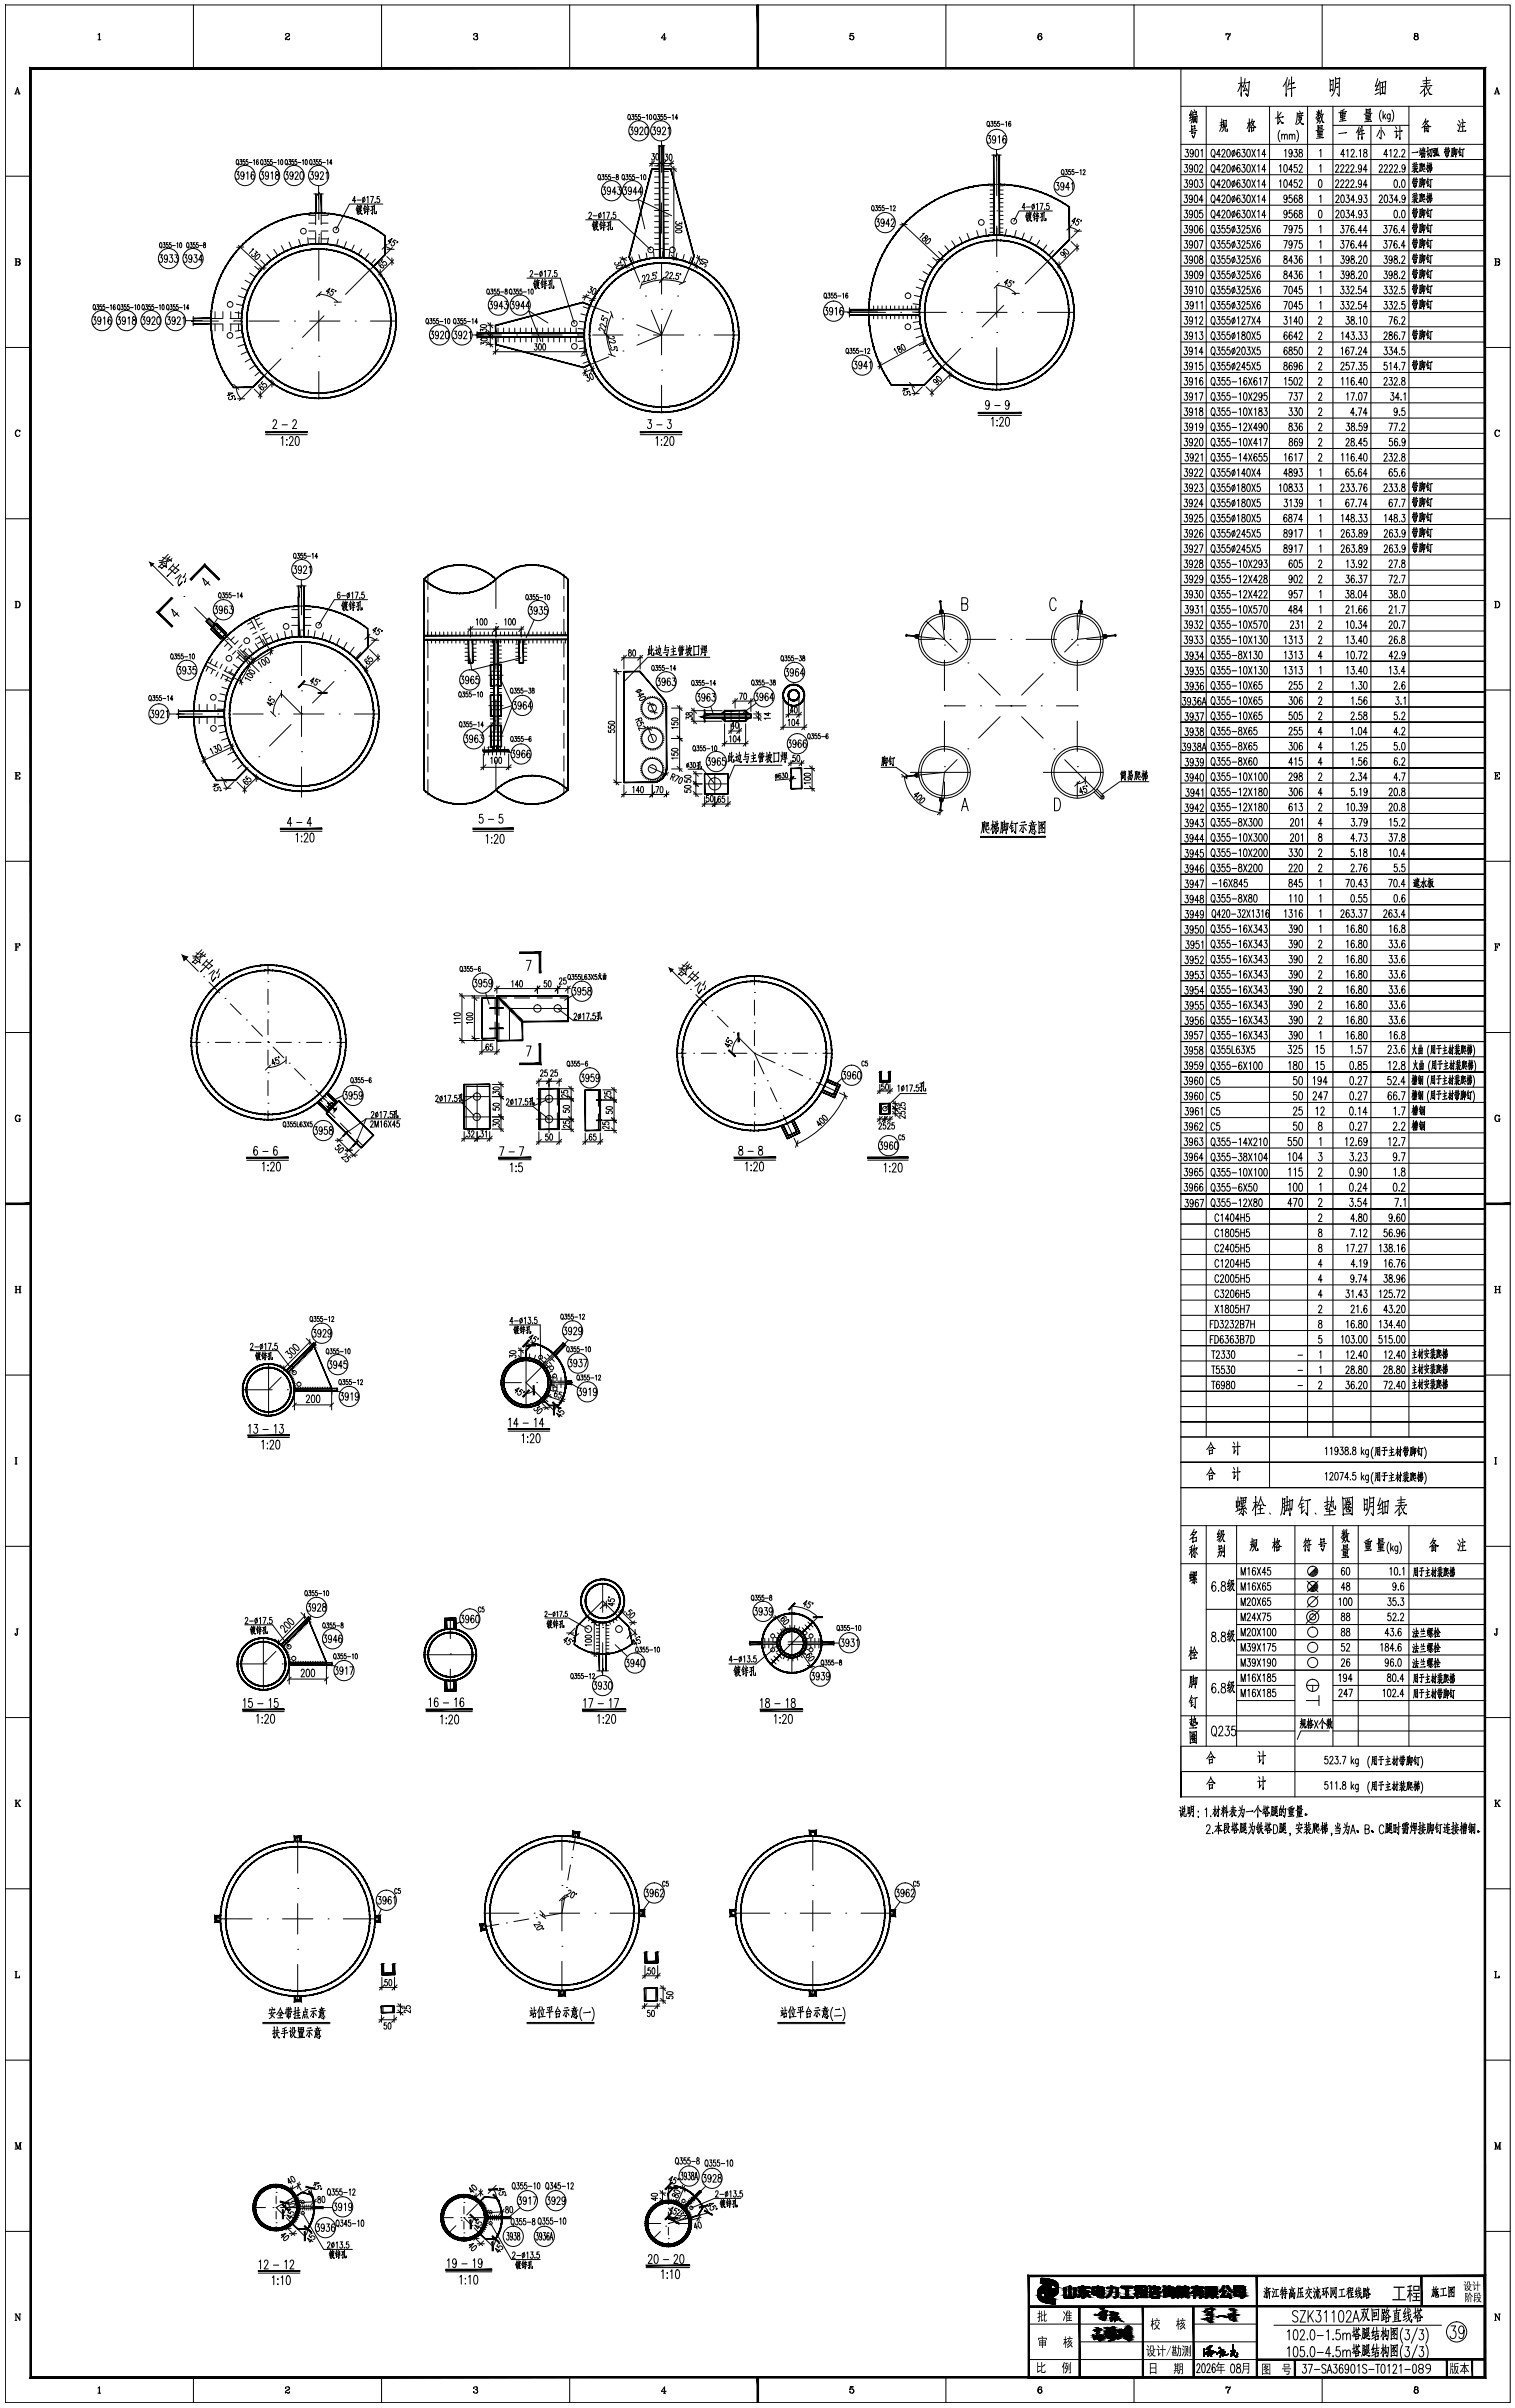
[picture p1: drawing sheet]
<svg xmlns="http://www.w3.org/2000/svg" width="598mm" height="950mm" viewBox="0 0 598 950" stroke-linecap="round" stroke-linejoin="round" font-family="sans-serif">
<!-- layer: 0 -->
<g fill="none" stroke="#000" stroke-width=".39">
<path d="M2.1 2h594v945.9h-594zM38.7 13.7l.6-.5v2.5M38.7 15.7h1.1M39.2 13.3v2.4M76.3 2v25M112.8 13.7l-.2 .1a.84 .84 0 0 1 .9-.6 .84 .84 0 0 1 .8 .7l-1.5 1.1-.2 .7M113.7 13.2l.5 .7-1 .7M114.3 15.3l-.3 .3-1.4-.1M114.3 15.1l-.2 .6-1.1-.4M150.6 2v25M187 13.7l-.1 .1a.78 .78 0 0 1 .8-.6 .78 .78 0 0 1 .7 .7l-.8 .4M188 13.2l.3 .4-.3 .7 .6 .6a.84 .84 0 0 1-.8 .8 .84 .84 0 0 1-.9-.6l.1 .1"/>
<path d="M188.3 14.5l.1 .7-.4 .5M224.9 2v25M261.9 15.7h.8M262.2 13.4v2.3M262.9 15h-1.9l1.3-1.8v2.5M335.6 13.3l1.2-.1h-1.2l-.2 1.2a.89 .89 0 0 1 1.4-.4 .89 .89 0 0 1 0 1.4 .89 .89 0 0 1-1.4-.3l.1 .1M336.3 14l.6 .7-.1 .6-.5 .4M373.3 2v25M410.5 13.2a1.49 1.49 0 0 0-.1 2.5M410.6 14.1l.6 .8-.6 .8M411.1 13.6v.2l.1-.2-.4-.4a1.27 1.27 0 0 0-1.2 1.1 1.27 1.27 0 0 0 1 1.4 .78 .78 0 0 0 .7-.8 .78 .78 0 0 0-.8-.8 .78 .78 0 0 0-.8 .8M447.6 2v25"/>
<path d="M483.9 13.7l.3-.5 .9 .4 .4-.4-.1 .7-.6 .8-.1 1M483.9 13.2v.7M484 13.4l1.1 .2M485.4 13.9a1.78 1.78 0 0 0-.8 1.8M521.8 2v25M558.7 13.2l-.5 .4 .2 .5 .8 .2 .5-.4-.1-.6-.9-.1-.3 .4 .3 .7M559.2 13.2l.4 .4-.4 .7 .6 .4a.83 .83 0 0 1-.9 1 .83 .83 0 0 1-.7-1.2l.5-.2-.5 .4v.5l.5 .5M559.2 14.3l.5 .4-.1 .8-.4 .2M5.8 37h.7M6 37l.9-2.4 .8 2.4M6.3 36.3h1M6.9 34.9l.7 2.1"/>
<path d="M7.2 37h.7M489.8 30.4l.1 7.6v-1.5M489.9 33.1l-1.4 3M489.9 33.6l.5 .6M490.7 32.6l-1.9 .4M491.2 32.7l2-.3-.1-.2-.7 5.8-.7-1.1 .8 1v-.4M491.4 30.9l-.8 3.6M491.6 33.6l-.8 2.3 1.3-.5M491.8 34.8l.5 1.2M507.6 32.4v5.6v-1.1M508.1 30.6l-.5 1.6-1.2 1.9M508.9 31.4l-.6 2.9"/>
<path d="M509.7 30.4l.1 7.7v-1.5M510.3 32.8l.6-.2-2 .6M510.7 34.7l.6-.2-3.1 .7M524.9 31.2l.2 4.9-.1-.6 .8-.2 .3 .6 .1-4.5v.3l-1.1 .2M525.7 33.4l-.6 .2M527 30.5a9.2 9.2 0 0 1-1.5 7.4M527.2 31.2l1.7-.3-.3-.2-.1 7.3-.8-1.1M527.9 34.5l.3-.2-1.1 .3M528 32.8h.3l-1.1 .2M543.8 31l-1 3 1.1-.3M544.2 32.9l-1.3 2.8 1.4-.5M544.3 36.5l-1.6 .8"/>
<path d="M544.5 32l.3 5.4-.1-.4 1.7-.2h-.4M544.7 32.8l2.3-.7-.3 5.1-.3-.4M545.7 32.5v4.3M546.4 34.2l-1.3 .4M562.2 35.2l-.1 2.8 1.1-1.4M562.7 34.1l-.7 1.3-1.5 1.5M562.8 34.2l1.5 3 .9 .1-1.1-.5M562.9 30.4l.1 3.6M564.3 32.7l-2.5 .3M564.4 34.5l-.8 1.2M564.6 31.6l-3 .3M564.8 33.8h.4l-4.5 .3"/>
<path d="M589.8 37h.7M590 37l.8-2.4 .9 2.4M590.3 36.3h1M590.8 34.9l.8 2.1M591.2 37h.7M248 45.3l.2-.1a1.07 1.07 0 0 1 .7 1 1.07 1.07 0 0 1-.7 1 1.48 1.48 0 0 1-.2-1.9zM248.4 46.8l.4 .6M248.7 50.1h1.1l-.6 1.2a.86 .86 0 0 1 .6 1.1 .86 .86 0 0 1-1.2 .4l-.1-.2M249.4 45.2h.7l-.4 .8a.56 .56 0 0 1 .5 .8 .56 .56 0 0 1-1 0M251.4 45.2h-.7l-.1 .8a.57 .57 0 0 1 .9 .5 .57 .57 0 0 1-.9 .5v-.2M251.8 51.1l-.3 .7a.81 .81 0 0 1-1-.7 .81 .81 0 0 1 1-.8l.3 .8a1.47 1.47 0 0 1-.8 2l-.4-.4M252.6 50.8l.1-.4a.66 .66 0 0 1 .9-.1 .66 .66 0 0 1 .1 1l-1.2 1.8h1.4"/>
<path d="M252.7 45.2h-.7v.8a.57 .57 0 0 1 .8 .5 .57 .57 0 0 1-.8 .5l-.1-.2M253.3 46.3h1.2M254.8 50.3l.5-.2 .5 .6v1.9l-.5 .5-.5-.1-.2-.4-.1-1.2zM255.2 45.6l.3-.4v2M256.5 45.3l.2-.1a1.19 1.19 0 0 1 0 2l-.4-.9zM257.6 50.1h1.1l-.6 1.2a.85 .85 0 0 1 .6 1.1 .85 .85 0 0 1-1.2 .4l-.1-.2M258.2 45.3l.1-.1a1.06 1.06 0 0 1 .7 1 1.06 1.06 0 0 1-.7 1 1.44 1.44 0 0 1-.1-1.9zM258.6 46.8l.4 .6M259.5 45.2h.8l-.4 .8a.56 .56 0 0 1 .5 .8 .56 .56 0 0 1-1 0M259.8 57.5h1.1v.5l.3-1 .1 .5h1.1M260.7 51.1l-.3 .7a.81 .81 0 0 1-1-.7 .81 .81 0 0 1 1-.8l.3 .8a1.49 1.49 0 0 1-.8 2l-.4-.4M261.1 55.6v4.6"/>
<path d="M261.5 50.8l.1-.4a.66 .66 0 0 1 .9-.1 .66 .66 0 0 1 .1 1l-1.2 1.8h1.4M261.5 45.2h-.6l-.1 .8a.57 .57 0 0 1 .9 .5 .57 .57 0 0 1-.9 .5v-.2M262.9 45.2h-.7l-.1 .8a.57 .57 0 0 1 .9 .5 .57 .57 0 0 1-.9 .5v-.2M263.5 46.3h1.2M263.7 50.7l.5-.6v3M265.3 45.6l.4-.4v2M267.5 46.5h-1l.6-1.3v2M389.8 48l.1-.1a1.07 1.07 0 0 1 .7 1 1.07 1.07 0 0 1-.7 1 1.48 1.48 0 0 1-.1-1.9zM389.9 53.5h1.1l-.6 1.2a.83 .83 0 0 1 .7 1.2 .83 .83 0 0 1-1.4 .1M390.1 49.5l.4 .6M391.1 47.9h.8l-.4 .7a.56 .56 0 0 1 .5 .9 .56 .56 0 0 1-1 0M393 54.5l-.3 .7a.81 .81 0 0 1-1-.8 .81 .81 0 0 1 1-.7l.3 .8a1.45 1.45 0 0 1-.8 2l-.4-.4"/>
<path d="M393.1 47.9h-.6l-.1 .8a.57 .57 0 0 1 .9 .5 .57 .57 0 0 1-.9 .5l-.1-.2M393.3 59v4.3M394 54.1l.5-.6v3M394.5 47.9h-.7l-.1 .8a.57 .57 0 0 1 .9 .5 .57 .57 0 0 1-.9 .5v-.2M395.1 49h1.2M396.9 48.3l.4-.4v2M397 53.9l-.6-.4a1.9 1.9 0 0 0 .1 3 .87 .87 0 0 0 .6-1 .87 .87 0 0 0-1-.7l-.3 .7M398.9 48.2l-.2-.3a1.23 1.23 0 0 0-.1 2 .59 .59 0 0 0 .4-.7 .59 .59 0 0 0-.7-.5l-.2 .5M466.1 56.9h120M466.1 41.9h120M467.9 58.9h1.1l-.6 1.2a.87 .87 0 0 1 .7 1.1 .87 .87 0 0 1-1.3 .5l-.1-.3M470.2 43.5l-.7 2 .7-.2"/>
<path d="M470.2 49.4l.2 2v-.4l1.4-.2h-.3l.1-1.2-1.2 .3M470.4 47.1l-1 .7M470.5 44.6l-.9 2 .9-.4M470.6 51.7l-.2 1.1 1.5-.5-.1-.1-.7 2.2-.6-.9 .6 .9M470.8 44a9.1 9.1 0 0 1-.7 4.6M470.8 45.9l.2 2.5v-.5M470.9 44.4l1.4-.3-.1 1-1.3 .3M471 46.1l1.5-.3-.2 2.7-.2-.4 .2 .3M471 60l-.3 .6a.81 .81 0 0 1-1-.7 .81 .81 0 0 1 1-.8l.3 .9a1.45 1.45 0 0 1-.8 1.9l-.4-.4M471.3 43.3l.3 .7M471.4 46.1v2M471.8 46v2.1"/>
<path d="M472 51.5h.5l-3.1 .3M472 59.1l.5-.2a2.12 2.12 0 0 1 0 3h-.2a2.48 2.48 0 0 1-.3-2.8zM472.2 46.9l-1 .2M474 59.5l.5-.6v3M476.1 41.9v525M478.4 59.1l.2-.2a1.61 1.61 0 0 1 1 1.5 1.61 1.61 0 0 1-1 1.5 2.16 2.16 0 0 1-.2-2.8zM482.1 49.8l.5 .7M482.2 46.9l-.1 3-.7 1.9M482.3 59.7l.1-.5a.66 .66 0 0 1 .9-.1 .66 .66 0 0 1 .1 1l-1.2 1.8h1.4M482.5 49.2l-1 .3M482.6 48.2l-1 .3M482.9 47.4v2.8v-.6"/>
<path d="M482.9 47.7l1.2-.2-.2 2.5v-.4M483.4 48.4a4.3 4.3 0 0 1-1.2 3.6M483.6 49.9l.1 1.8h.8l-.1-.9 .1 .9M484.5 59.1l.5-.2 .5 .6v1.9l-.5 .5-.5-.1-.2-.4-.1-1.2zM486.5 59.7a.97 .97 0 0 1 1.1 .7 .97 .97 0 0 1-.6 1.1l-.7-.4zM487.3 59.1l-.9 2.8M489.4 59.4l-.6-.5a1.92 1.92 0 0 0 .1 3 .88 .88 0 0 0 .6-1 .88 .88 0 0 0-1-.7l-.3 .7M490.3 58.9h1.1l-.6 1.2a.86 .86 0 0 1 .7 1.1 .86 .86 0 0 1-1.3 .5l-.1-.3M492.4 59.1l.5-.2a2.17 2.17 0 0 1 0 3h-.2a2.44 2.44 0 0 1-.3-2.8zM493.1 46.8l-.1 5.2v-.7M493.1 48.9l.4 .6M493.1 48.5l-.9 2.3"/>
<path d="M493.6 48.4l-1.3 .2M493.9 50.2l.1 1.8v-.3l.9-.2v-1.4l-1 .4M494.1 48.5l1.1 1.7h.5l-.6-.3M494.1 47.9h1l-1.8 2.6M494.1 58.9l1.4 3M494.2 46.9l-.6 2.1M495.5 58.9l-1.4 3M496.4 59.5l.5-.6v3M501.1 41.9v545M504.3 44l.1 5 .7-1.1M504.8 46.5l1.2 2.1 .6-.1h-.6M505.2 51.4a4 4 0 0 0 0 4.6"/>
<path d="M505.7 44.3l-1.3 1.7M505.7 48.2l.3 .3M505.9 53.5l.5-.6 .5 .2 .1 1.8M505.9 52.9v2M506.1 46.2l.5-.1-3.3 .5M507 53.5l.5-.6 .5 .2 .1 1.8M507 59.5l.5-.6v3M508.9 53.5l.5-.6 .5 .2 .1 1.8M508.9 52.9v2M510 53.5l.5-.6 .5 .2 .1 1.8M510 60l-.3 .6a.81 .81 0 0 1-1-.7 .81 .81 0 0 1 1-.8l.3 .9a1.48 1.48 0 0 1-.8 1.9l-.4-.4M510.9 58.9h1.1l-.6 1.2a.86 .86 0 0 1 .6 1.1 .86 .86 0 0 1-1.2 .5l-.1-.3"/>
<path d="M511.8 51.4a4 4 0 0 1 0 4.6M512 44.4l-.1 2.8-.6 1.8M512.5 47.3l1.4 1.7h.6l-.8-.3M512.5 47l1.2-.3-.1 .4a3.2 3.2 0 0 1-1.8 2.1M512.9 43.8l.3 .6M512.9 59.1v.9a1.01 1.01 0 0 1 1.2 .8 1.01 1.01 0 0 1-.9 1.1 1.08 1.08 0 0 1-.5-1.2 1.08 1.08 0 0 1 1.2-.7v-.9zM513.6 44.8l.1 1.5-.9 .3-.1-1.6M514 44.6h.3l-2.2 .3M514.1 45.6h.2l-2.1 .2M516.1 41.9v525M519.6 47l1.2-.3v-.4l-.3 1.2-.8 1.1M519.7 43.9l.4 .8"/>
<path d="M520.1 51.8l.1 1.5 1.7-.2v-1.4l-1.7 .4M520.1 49.4l.2 1.7-.1-.2 1.6-.2v-1.3l-1.6 .4M520.3 46.3l-.3 1.1 1 .5M520.4 43.4v2.6v-.5M520.4 45.1l-1.1 1.5M520.4 45.2l.6 .4M520.8 59.5l.5-.6v3M521 43.7l-.3 1.2M521 52v2.4M521.1 44.8l-1.5 .3M521.3 45.8l.9 2.5h.4l-.6-.3M521.4 50.2l-1.2 .2"/>
<path d="M521.5 52.5l-1 .1M521.6 43.3l-.5 3M521.8 54.3h.6l-2.8 .3M521.9 53.6l-1.8 .2M522 45.2a5.1 5.1 0 0 1-1.3 3.4M522.5 45l-1.1 .2M522.5 51.2l-3.1 .4M526.1 49.5h30M526.1 41.9v525M529 44.8l.2 1.7v-.2l1.7-.3v-1.4l-1.8 .4M530 43.5l-.1 4.2M530.5 45.4l-1.1 .2"/>
<path d="M530.5 46.8h.3l-1.7 .3M530.6 43.1l-1.6 .8M531 47.6l.3-.1-2.7 .4M531.1 44.1l.4-.1-3.1 .5M531.1 52.4l.4-.1-3.1 .4M531.5 59.5l.5-.6v3M533.3 59.7l.1-.5a.66 .66 0 0 1 .9-.1 .66 .66 0 0 1 .1 1l-1.2 1.8h1.4M536.1 51.2v3.8v-.7M536.4 50.1l-1.1 2.3M536.5 59.5l.5-.6v3M536.9 50.6l-.4 1.9M537.5 49.9l.1 5.1v-1"/>
<path d="M537.9 51.5l.4-.1-1.4 .4M538.2 52.8l.4-.1-2.1 .4M538.4 59.1v.9a1.01 1.01 0 0 1 1.2 .8 1.01 1.01 0 0 1-.9 1.1 1.08 1.08 0 0 1-.5-1.2 1.08 1.08 0 0 1 1.2-.7v-.9zM539.1 45.3l.1 1.5 1.7-.2v-1.4l-1.7 .4M539.2 42.9l.1 1.7-.1-.2 1.6-.2v-1.3l-1.6 .4M540 45.5v2.4M540.4 43.7l-1.2 .2M540.5 46l-1 .1M540.8 47.8h.6l-2.8 .3M541 47.1l-1.9 .2M541.1 49.5v517.4M541.5 44.7l-3.1 .4"/>
<path d="M544.5 51.4l-1.1 2.4M544.5 54.3l.5 .5 .1-.2M545 50.1v4.7l-.5-.6M545.2 43.4a4 4 0 0 0 0 4.5M545.6 51.5l.9 1.9M545.9 43.9v3M546.3 45.8l.7 1.1M546.9 44.9l-1 1.5M548.5 59.5l.5-.6v3M548.7 44.9l-.1 2.8-.3 .2-.5-.1M548.7 45.4l-.2-.3a.96 .96 0 0 0-1.1 .7 .96 .96 0 0 0 .6 1.1l.7-.4M549.4 43.4a4 4 0 0 1 0 4.5"/>
<path d="M550.3 59.7l.1-.5a.65 .65 0 0 1 .9-.1 .65 .65 0 0 1 .1 1l-1.2 1.8h1.4M550.4 51.9l.8-.2-.2 2.7 .8-1.2M550.8 50l.4 .8M552.5 49.9v5.2v-.8M553.1 51.7h.4l-1.9 .2M553.3 59.7l.1-.5a.66 .66 0 0 1 .9-.1 .66 .66 0 0 1 .1 1l-1.2 1.8h1.4M556.1 41.9v525M560.4 59.9l.1 .7M560.5 58.4l.2 .7M560.9 59.6l-.2 1.4 .3-.2-.8 .5M561.1 59.4l-1 .2M561.7 58.1l.1 1.2"/>
<path d="M561.7 59.9l-.1 2M562.3 58.5v1v-.2l-1 .1v-.9M562.4 47.9l1.3-.2-1.4 1.8-1.2 .9M562.4 48.3l1.8 1.7 .6-.1-.6 .1-.4-.4-1.7 .2 .1 2.3v-.4l1.4-.1v.5l.1-2.3M562.5 59.8l-1.4 .2M562.7 46.8l-1.2 2.3M562.9 49.9v1.7M563.4 50.7l-1.1 .1M563.5 58.1l-.1 3.1 .8-.8M564.1 59.1l1.2-.3-.4 3.1-.4-.6 .4 .6M564.1 59.4l-1.2 .5M564.6 59a4.5 4.5 0 0 1-1 3.1"/>
<path d="M565.7 58.7l.7-.1v.8h-.5l-.1-.2-.1 1 .7-.2-.4 1.7-.3-.5 .3 .4M566.7 58.5l-.4 3.3M567 58.8l-.1 2.6 .5-.3-.1-.3 .2 .6M567.3 58.7l.5 2.8h.3l-.4-.4M567.5 58.3l-.8 .6M570.2 59.6l-.2 .8M570.2 59.8l1.9-.4-.2 .6M570.5 58.3l.1 1.3M571.1 58.2v1.3M571.1 59.9v2.2v-.5M571.6 58.1l-.1 1.4M571.8 58.8l.3-.1-2 .3"/>
<path d="M573.1 58.5l-.1 2.1-.3 1.3M573.1 58.7h.5l-.1 3.1-.3-.3 .3 .2M573.4 59.5l-.3 .1M574 58.2v1.8M574 60l-.3 1.1 .6-.3M574.3 59.2l-.6 .1M574.4 59.8l-.7 .2M574.5 58.7l.1 3.3-.1-.5M574.5 59l.6-.1-.2 2-.2-.4 .2 .3M575.3 48.9l.4 .8M575.7 47.5l.4 .8M576.2 59.7l-.1 1.8 .7-.7"/>
<path d="M576.2 58.2l-.7 1.9M576.4 48.9l-.7 3-.3-.5M576.5 59.5l-.6 .2M576.6 58.9l-.5 .1M577.1 47l.3 1M577.3 59v2.9l-.3-.5 .3 .5M577.3 48.5v3.2M577.7 58.9l.3-.1-1.3 .2M577.9 49.8h.2l-1.5 .2M578.1 48.4l.2-.1-1.7 .2M578.3 51.7h.3l-2.3 .2M2.1 69.5h10"/>
<path d="M93.2 67.8h1.1l-.6 1.1a.84 .84 0 0 1 .8 1.2 .84 .84 0 0 1-1.5 .1M93.5 63.1l.1-.1a1.08 1.08 0 0 1 .6 1 1.08 1.08 0 0 1-.6 1 1.59 1.59 0 0 1-.1-1.9zM93.8 64.6l.3 .6M94.7 63h.7l-.4 .7a.54 .54 0 0 1 .5 .8 .54 .54 0 0 1-.9 .1M96.3 68.8l-.3 .7a.81 .81 0 0 1-1-.8 .81 .81 0 0 1 1-.8l.3 .9a1.48 1.48 0 0 1-.8 1.9l-.4-.4M96.6 63h-.7v.7a.57 .57 0 0 1 .8 .6 .57 .57 0 0 1-.8 .5l-.1-.2M97.3 68.3l.5-.5v2.9M97.8 63h-.6v.7a.56 .56 0 0 1 .7 .6 .56 .56 0 0 1-.8 .5l-.1-.2M98.4 64.1h1.1M100.1 63.4l.3-.4v2M100.3 68.2l-.6-.4a1.87 1.87 0 0 0 .1 2.9 .88 .88 0 0 0 .6-1 .88 .88 0 0 0-1-.7l-.3 .8M101.9 63.3l-.2-.3a1.28 1.28 0 0 0-.1 2 .59 .59 0 0 0 .4-.7 .59 .59 0 0 0-.6-.5l-.2 .5"/>
<path d="M102.9 67.8h1.1l-.6 1.1a.86 .86 0 0 1 .7 1.2 .86 .86 0 0 1-1.3 .4l-.1-.3M103.1 63.1l.1-.1a1.09 1.09 0 0 1 .6 1 1.09 1.09 0 0 1-.6 1 1.51 1.51 0 0 1-.1-1.9zM103.4 64.6l.4 .6M104.3 63h.7l-.4 .7a.54 .54 0 0 1 .5 .8 .54 .54 0 0 1-.9 .1M106 68.8l-.3 .7a.81 .81 0 0 1-1-.8 .81 .81 0 0 1 1-.8l.3 .9a1.45 1.45 0 0 1-.8 1.9l-.4-.4M106.2 63h-.6v.7a.56 .56 0 0 1 .7 .6 .56 .56 0 0 1-.8 .5l-.1-.2M107 68.3l.5-.5v2.9M107.4 63h-.6v.7a.56 .56 0 0 1 .7 .6 .56 .56 0 0 1-.8 .5v-.2M108 64.1h1.1M108.9 67.9v.9a1.01 1.01 0 0 1 1.2 .8 1.01 1.01 0 0 1-.9 1.1 1.08 1.08 0 0 1-.5-1.2 1.08 1.08 0 0 1 1.2-.7v-.9zM109.7 63.4l.3-.4v2M110.9 63.1l.2-.1a1.25 1.25 0 0 1 0 2l-.4-.9z"/>
<path d="M112.6 67.8h1.1l-.6 1.1a.85 .85 0 0 1 .6 1.1 .85 .85 0 0 1-1.2 .5l-.1-.3M112.8 63.1l.1-.1a1.09 1.09 0 0 1 .6 1 1.09 1.09 0 0 1-.6 1 1.51 1.51 0 0 1-.1-1.9zM113.1 64.6l.3 .6M114 63h.7l-.4 .7a.54 .54 0 0 1 .5 .8 .54 .54 0 0 1-.9 .1M115.7 68.8l-.3 .7a.82 .82 0 0 1-1-.8 .82 .82 0 0 1 1-.8l.3 .9a1.48 1.48 0 0 1-.8 1.9l-.4-.4M115.8 63h-.6v.7a.56 .56 0 0 1 .8 .6 .56 .56 0 0 1-.8 .5l-.1-.2M116.5 68.5l.1-.5a.66 .66 0 0 1 .9-.1 .66 .66 0 0 1 .1 1l-1.2 1.8h1.4M117.1 63h-.6v.7a.56 .56 0 0 1 .7 .6 .56 .56 0 0 1-.8 .5v-.2M117.6 64.1h1.2M118.7 67.9l.5-.1a2.14 2.14 0 0 1 0 2.9h-.2a2.42 2.42 0 0 1-.3-2.8zM119.4 63.4l.3-.4v2M120.6 63.1l.2-.1a1.22 1.22 0 0 1 0 2l-.4-.9z"/>
<path d="M122.4 63.1l.2-.1a1.09 1.09 0 0 1 .6 1 1.09 1.09 0 0 1-.6 1 1.59 1.59 0 0 1-.2-1.9zM122.6 67.8h1.1l-.7 1.1a.84 .84 0 0 1 .8 1.2 .84 .84 0 0 1-1.5 .1M122.7 64.6l.4 .6M123.7 63h.7l-.4 .7a.54 .54 0 0 1 .5 .8 .54 .54 0 0 1-1 .1M123.9 76.5h1.6v.7l.4-1.4 .1 .7h1.6M125.5 63h-.6v.7a.56 .56 0 0 1 .8 .6 .56 .56 0 0 1-.9 .5v-.2M125.6 68.8l-.3 .7a.81 .81 0 0 1-.9-.8 .81 .81 0 0 1 .9-.8l.3 .9a1.48 1.48 0 0 1-.8 1.9l-.4-.4M125.8 73.3v5.4M126.4 68.5l.2-.5a.66 .66 0 0 1 .9-.1 .66 .66 0 0 1 .1 1l-1.3 1.8h1.4M126.8 63h-.6v.7a.56 .56 0 0 1 .7 .6 .56 .56 0 0 1-.8 .5l-.1-.2M127.3 64.1h1.1M128.7 68.3l.4-.5v2.9"/>
<path d="M129.1 63.4l.3-.4v2M131 64.3h-.9l.6-1.3v2M140.4 79.2h-1.3l.9-1.7v2.5M140.9 78.9h1.5M143.2 78.1a.73 .73 0 0 1 .9 .7 .73 .73 0 0 1-.9 .7l-.2-.6zM143.9 77.6l-.7 2.4M144.8 78l.4-.5v2.5M146.2 77.5h1.2l-.8 2.5M148.1 79.8v.2zM149.7 77.5h-.8l-.1 1.1a.71 .71 0 0 1 1.1 .6 .71 .71 0 0 1-1.1 .6l-.1-.3M236.2 69l.2-.1a1.07 1.07 0 0 1 .7 1 1.07 1.07 0 0 1-.7 1 1.48 1.48 0 0 1-.2-1.9zM236.6 70.5l.4 .6"/>
<path d="M237.6 68.9h.7l-.4 .8a.56 .56 0 0 1 .5 .8 .56 .56 0 0 1-1 0M237.8 73.8h1.2l-.6 1.1a.86 .86 0 0 1 .6 1.2 .86 .86 0 0 1-1.3 .4v-.3M239.6 68.9h-.7l-.1 .9a.57 .57 0 0 1 .9 .4 .57 .57 0 0 1-.9 .5v-.2M240.9 68.9h-.7v.9a.57 .57 0 0 1 .9 .4 .57 .57 0 0 1-.9 .5l-.1-.2M241 74.7l-.3 .8a.81 .81 0 0 1-1.1-.8 .81 .81 0 0 1 1.1-.8l.3 .8a1.49 1.49 0 0 1-.8 2.1l-.4-.5M241.5 70.1h1.2M243.2 75.8h-1.5l1-2v3M243.3 69v.6a.64 .64 0 0 1 .8 .6 .64 .64 0 0 1-.8 .6 .81 .81 0 0 1 .7-1.2v-.6zM243.9 73.8h1.1l-.7 1.1a.84 .84 0 0 1 .8 1.2 .84 .84 0 0 1-1.5 .1M245.7 69l.2-.1a1.07 1.07 0 0 1 .7 1 1.07 1.07 0 0 1-.7 1 1.48 1.48 0 0 1-.2-1.9zM246.1 70.5l.4 .6M246.1 73.8h1.1l-.6 1.1a.85 .85 0 0 1 .7 1.1 .85 .85 0 0 1-1.3 .5l-.1-.3"/>
<path d="M247.1 68.9h.7l-.4 .8a.56 .56 0 0 1 .5 .8 .56 .56 0 0 1-1 0M249.1 68.9h-.7l-.1 .9a.57 .57 0 0 1 .9 .4 .57 .57 0 0 1-.9 .5v-.2M249.2 74.7l-.3 .8a.81 .81 0 0 1-1-.8 .81 .81 0 0 1 1-.8l.3 .8a1.49 1.49 0 0 1-.8 2.1l-.4-.5M250.4 68.9h-.7v.9a.57 .57 0 0 1 .8 .4 .57 .57 0 0 1-.8 .5l-.1-.2M251 70.1h1.2M251.4 75.8h-1.5l1-2v3M252.9 69.3l.3-.4v2M253.4 75.8h-1.5l1-2v3M254.2 69l.2-.1a1.19 1.19 0 0 1 0 2l-.4-.8zM256.3 64.5h9.6M257.3 60.6h1l-.6 1a.69 .69 0 0 1 .7 1 .69 .69 0 0 1-1.2 0M257.3 63.5v2.2"/>
<path d="M258.3 63.5l-2 2M258.4 78.6h1.9M258.4 76.4h1.9M258.4 74.2h1.9M258.4 69.8h1.9M258.4 67.6h1.9M258.4 65.4h1.9M258.4 72h1.9M259.1 60.7l.2-.1a1.48 1.48 0 0 1 0 2.5l-.5-1.1zM260.3 63.5v2.2M261.3 63.5l-2 2M261.9 63.5v2.2"/>
<path d="M261.9 78.6h2M261.9 76.4h2M261.9 74.2h2M261.9 69.8h2M261.9 67.6h2M261.9 65.4h2M261.9 72h2M262.1 66.7h4.9M262.6 60.8h.9l-.5 1a.7 .7 0 0 1 .6 1 .7 .7 0 0 1-1.2 .1M262.9 63.5l-2 2M264.4 60.9l.2-.1a1.48 1.48 0 0 1 0 2.5l-.5-1zM264.9 63.5v2.2"/>
<path d="M265 65.7l2 2M265.9 63.5l-2 2M266 65.7v37M390.8 75h1.4M391.5 61.2h1.5l.1 .7 .3-1.4 .2 .7h1.6M392.2 78.3h-1.5M392.2 80h-1.5M392.2 73.3h-1.4M392.3 76.6l-1.5 .1M394.4 80h1.5M394.5 78.3h1.4M394.5 75h1.4"/>
<path d="M394.5 76.6l1.4 .1M394.5 73.3h1.5M416.8 72h1.1l-.6 1.2a.86 .86 0 0 1 .7 1.1 .86 .86 0 0 1-1.3 .4l-.1-.2M419.2 67l.1-.1a1.07 1.07 0 0 1 .7 1 1.07 1.07 0 0 1-.7 1 1.44 1.44 0 0 1-.1-1.9zM419.5 68.5l.4 .6M419.9 73l-.3 .7a.81 .81 0 0 1-1-.8 .81 .81 0 0 1 1-.7l.3 .8a1.47 1.47 0 0 1-.8 2l-.4-.4M420.5 66.9h.7l-.4 .8a.58 .58 0 0 1 .5 .7 .58 .58 0 0 1-.9 .3v-.2M422.1 74h-1.5l1-2v3M422.5 66.9h-.7v.8a.59 .59 0 0 1 .8 .6 .59 .59 0 0 1-.8 .4l-.1-.2M422.9 72.6l.5-.6v3M423.8 66.9h-.6v.8a.59 .59 0 0 1 .8 .6 .59 .59 0 0 1-.9 .4l-.1-.2M424.4 68.1h1.2"/>
<path d="M426.3 67.3l.3-.4v2M427.5 67.4l.1-.3a.44 .44 0 0 1 .6-.1 .44 .44 0 0 1 0 .7l-.8 1.2h.9M466.1 62.9h120M466.1 68.9h120M466.1 74.9h120M467.5 76.9h1.1l-.6 1.2a.85 .85 0 0 1 .7 1.1 .85 .85 0 0 1-1.3 .5l-.1-.3M467.6 64.9h1.1l-.6 1.2a.86 .86 0 0 1 .7 1.1 .86 .86 0 0 1-1.3 .5l-.1-.3M467.6 70.9h1.1l-.6 1.2a.84 .84 0 0 1 .7 1.2 .84 .84 0 0 1-1.4 .1M470.6 77.9l-.3 .8a.81 .81 0 0 1-1-.8 .81 .81 0 0 1 1-.8l.3 .8a1.48 1.48 0 0 1-.8 2l-.4-.4M470.7 65.9l-.3 .8a.81 .81 0 0 1-1-.8 .81 .81 0 0 1 1-.8l.3 .8a1.47 1.47 0 0 1-.8 2.1l-.4-.5M470.7 72l-.3 .7a.81 .81 0 0 1-1-.8 .81 .81 0 0 1 1-.8l.3 .9a1.45 1.45 0 0 1-.8 1.9l-.4-.4M471.6 77.1h.8l.2 .4v1.9l-.5 .5-.5-.1-.2-.4-.1-1.2z"/>
<path d="M471.7 65.1l.5-.2a2.12 2.12 0 0 1 0 3.1h-.2a2.39 2.39 0 0 1-.3-2.9zM471.7 71.1l.5-.2a2.12 2.12 0 0 1 0 3h-.2a2.39 2.39 0 0 1-.3-2.8zM473.5 65.7l.1-.5a.67 .67 0 0 1 .9-.1 .67 .67 0 0 1 .1 1l-1.2 1.9h1.4M473.6 70.9h1.1l-.6 1.2a.86 .86 0 0 1 .7 1.1 .86 .86 0 0 1-1.3 .5l-.1-.3M474.8 78.9h-1.5l1-2v3M478.4 65.1l.2-.2a1.61 1.61 0 0 1 1 1.5 1.61 1.61 0 0 1-1 1.6 2.16 2.16 0 0 1-.2-2.9zM478.4 71.1l.2-.2a1.61 1.61 0 0 1 1 1.5 1.61 1.61 0 0 1-1 1.5 2.16 2.16 0 0 1-.2-2.8zM478.4 77.1l.2-.2a1.69 1.69 0 0 1 .6 2.9l-.2 .1a1.69 1.69 0 0 1-.6-2.8zM478.9 61.4l.6 .8M478.9 67.4l.6 .8M478.9 73.4l.6 .8M478.9 79.4l.6 .8"/>
<path d="M481.7 60.9h-1.5l1-2v3M481.7 66.9h-1.5l1-2v3.1M481.7 72.9h-1.5l1-2v3M481.7 78.9h-1.5l1-2v3M482.3 65.7l.1-.5a.66 .66 0 0 1 .9-.1 .66 .66 0 0 1 .1 1l-1.2 1.9h1.4M482.3 71.7l.1-.5a.66 .66 0 0 1 .9-.1 .66 .66 0 0 1 .1 1l-1.2 1.8h1.4M482.3 77.6l.1-.4a.66 .66 0 0 1 1-.1 .66 .66 0 0 1 0 1l-1.2 1.8h1.4M484.5 65.1l.5-.2 .5 .6v1.9l-.5 .6-.5-.2-.2-.4-.1-1.2zM484.5 71.1l.5-.2 .5 .6v1.9l-.5 .5-.5-.1-.2-.4-.1-1.2zM484.5 77.1h.8l.2 .4v1.9l-.5 .5-.5-.1-.2-.4-.1-1.2zM486.5 65.7a.95 .95 0 0 1 1.1 .7 .95 .95 0 0 1-.6 1.1l-.7-.4zM486.5 71.7a.97 .97 0 0 1 1.1 .7 .97 .97 0 0 1-.6 1.1l-.7-.4z"/>
<path d="M486.5 77.6a.97 .97 0 0 1 1.1 .8 .97 .97 0 0 1-.6 1.1l-.7-.4zM487.3 65.1l-.9 2.9M487.3 71.1l-.9 2.8M487.3 77.1l-.9 2.8M489.4 65.4l-.6-.5a1.93 1.93 0 0 0 .1 3.1 .88 .88 0 0 0 .6-1.1 .88 .88 0 0 0-1-.7l-.3 .7M489.4 71.4l-.6-.5a1.92 1.92 0 0 0 .1 3 .88 .88 0 0 0 .6-1 .88 .88 0 0 0-1-.7l-.3 .7M489.4 77.4l-.6-.5a1.9 1.9 0 0 0 .1 3 .88 .88 0 0 0 .6-1 .88 .88 0 0 0-1-.7l-.3 .7M490.3 64.9h1.1l-.6 1.2a.85 .85 0 0 1 .6 1.1 .85 .85 0 0 1-1.2 .5l-.1-.3M490.3 70.9h1.1l-.6 1.2a.86 .86 0 0 1 .7 1.1 .86 .86 0 0 1-1.3 .5l-.1-.3M490.3 76.9h1.1l-.6 1.2a.85 .85 0 0 1 .6 1.1 .85 .85 0 0 1-1.2 .5l-.1-.3M492.4 65.1l.5-.2a2.17 2.17 0 0 1 0 3.1h-.2a2.44 2.44 0 0 1-.3-2.9zM492.4 71.1l.5-.2a2.17 2.17 0 0 1 0 3h-.2a2.44 2.44 0 0 1-.3-2.8z"/>
<path d="M492.4 77.1l.5-.2a2.14 2.14 0 0 1 0 3h-.2a2.42 2.42 0 0 1-.3-2.8zM494.1 64.9l1.4 3.1M494.1 70.9l1.4 3M494.1 76.9l1.4 3M495.5 64.9l-1.4 3.1M495.5 70.9l-1.4 3M495.5 76.9l-1.4 3M496.4 65.5l.5-.6v3.1M496.4 71.5l.5-.6v3M496.4 77.5l.5-.6v3M499.6 60.9h-1.5l1-2v3M499.6 66.9h-1.5l1-2v3.1"/>
<path d="M499.6 72.9h-1.5l1-2v3M499.6 78.9h-1.5l1-2v3M505 65.5l.5-.6v3.1M505 71.5l.5-.6v3M507 65.1l.5-.2 .5 .6v1.9l-.5 .6-.5-.2-.2-.4-.1-1.2zM507 71.1l.5-.2 .5 .6v1.9l-.5 .5-.5-.1-.2-.4-.1-1.2zM508 77.9l-.3 .8a.81 .81 0 0 1-1-.8 .81 .81 0 0 1 1-.8l.3 .8a1.45 1.45 0 0 1-.8 2l-.4-.4M509.9 76.9h-1l-.1 1.3a.86 .86 0 0 1 1.3 .7 .86 .86 0 0 1-1.3 .8l-.1-.3M510.2 66.9h-1.5l1-2v3.1M510.2 72.9h-1.5l1-2v3M511.9 64.9h-1v1.2a.91 .91 0 0 1 1.2 .8 .91 .91 0 0 1-1.2 .9l-.2-.4M511.9 70.9h-1v1.2a.91 .91 0 0 1 1.2 .8 .91 .91 0 0 1-1.2 .9l-.2-.4"/>
<path d="M512 77.4l-.6-.5a1.9 1.9 0 0 0 .1 3 .88 .88 0 0 0 .6-1 .88 .88 0 0 0-1-.7l-.3 .7M512.8 65.7l.1-.5a.66 .66 0 0 1 .9-.1 .66 .66 0 0 1 .1 1l-1.2 1.9h1.4M512.8 71.7l.1-.5a.65 .65 0 0 1 .9-.1 .65 .65 0 0 1 .1 1l-1.2 1.8h1.4M512.9 77.1v.8a1.01 1.01 0 0 1 1.2 .9 1.01 1.01 0 0 1-.9 1.1 1.08 1.08 0 0 1-.5-1.2 1.08 1.08 0 0 1 1.2-.8v-.8zM520.7 71.1l.5-.2a2.17 2.17 0 0 1 0 3h-.2a2.44 2.44 0 0 1-.3-2.8zM520.8 65.5l.5-.6v3.1M520.8 77.5l.5-.6v3M527.2 65.7l.1-.5a.66 .66 0 0 1 .9-.1 .66 .66 0 0 1 .1 1l-1.2 1.9h1.4M527.2 71.7l.1-.5a.66 .66 0 0 1 .9-.1 .66 .66 0 0 1 .1 1l-1.2 1.8h1.4M527.3 77.6l.1-.4a.66 .66 0 0 1 .9-.1 .66 .66 0 0 1 .1 1l-1.2 1.8h1.4M529.2 65.7l.1-.5a.66 .66 0 0 1 .9-.1 .66 .66 0 0 1 .1 1l-1.2 1.9h1.4M529.2 71.7l.1-.5a.65 .65 0 0 1 .9-.1 .65 .65 0 0 1 .1 1l-1.2 1.8h1.4"/>
<path d="M529.5 77.1h.8l.2 .4v1.9l-.5 .5-.5-.1-.2-.4-.1-1.2zM530.7 60.9h-1.5l1-2v3M531.2 65.7l.1-.5a.66 .66 0 0 1 .9-.1 .66 .66 0 0 1 .1 1l-1.2 1.9h1.4M531.2 71.7l.1-.5a.66 .66 0 0 1 .9-.1 .66 .66 0 0 1 .1 1l-1.2 1.8h1.4M531.4 76.9h1.1l-.6 1.2a.84 .84 0 0 1 .7 1.2 .84 .84 0 0 1-1.4 .1M533.2 65.7l.1-.5a.66 .66 0 0 1 .9-.1 .66 .66 0 0 1 .1 1l-1.2 1.9h1.4M533.2 71.7l.1-.5a.65 .65 0 0 1 .9-.1 .65 .65 0 0 1 .1 1l-1.2 1.8h1.4M534.7 78.9h-1.5l1-2v3M535.3 67.7v.3zM535.3 73.7v.2zM535.4 61.7v.2zM535.4 79.7v.2z"/>
<path d="M537.4 65.9l-.3 .8a.81 .81 0 0 1-1-.8 .81 .81 0 0 1 1-.8l.3 .8a1.47 1.47 0 0 1-.8 2.1l-.4-.5M537.4 72l-.3 .7a.81 .81 0 0 1-1-.8 .81 .81 0 0 1 1-.8l.3 .9a1.45 1.45 0 0 1-.8 1.9l-.4-.4M537.5 77.9l-.3 .8a.81 .81 0 0 1-1-.8 .81 .81 0 0 1 1-.8l.3 .8a1.48 1.48 0 0 1-.8 2l-.4-.4M538.4 76.9h1.1l-.6 1.2a.84 .84 0 0 1 .7 1.2 .84 .84 0 0 1-1.4 .1M539.6 66.9h-1.5l1-2v3.1M539.6 72.9h-1.5l1-2v3M544.4 65.7l.1-.5a.66 .66 0 0 1 .9-.1 .66 .66 0 0 1 .1 1l-1.2 1.9h1.4M544.4 77.6l.1-.4a.66 .66 0 0 1 1-.1 .66 .66 0 0 1 0 1l-1.2 1.8h1.4M546.4 65.7l.1-.5a.67 .67 0 0 1 .9-.1 .67 .67 0 0 1 .1 1l-1.2 1.9h1.4M546.6 77.1h.8l.2 .4v1.9l-.5 .5-.5-.1-.2-.4-.1-1.2zM547.7 60.9h-1.5l1-2v3M548.4 65.7l.1-.5a.66 .66 0 0 1 .9-.1 .66 .66 0 0 1 .1 1l-1.2 1.9h1.4"/>
<path d="M548.5 76.9h1.1l-.6 1.2a.84 .84 0 0 1 .7 1.2 .84 .84 0 0 1-1.4 .1M550.4 65.7l.1-.5a.66 .66 0 0 1 .9-.1 .66 .66 0 0 1 .1 1l-1.2 1.9h1.4M550.5 71.1l.5-.2 .5 .6v1.9l-.5 .5-.5-.1-.2-.4-.1-1.2zM551.8 78.9h-1.5l1-2v3M552.4 61.7v.2zM552.4 73.7v.2zM552.5 67.7v.3zM552.5 79.7v.2zM553.5 71.1l.5-.2 .5 .6v1.9l-.5 .5-.5-.1-.2-.4-.1-1.2zM554.6 65.9l-.3 .8a.81 .81 0 0 1-1-.8 .81 .81 0 0 1 1-.8l.3 .8a1.49 1.49 0 0 1-.8 2.1l-.4-.5M554.6 77.9l-.3 .8a.81 .81 0 0 1-1-.8 .81 .81 0 0 1 1-.8l.3 .8a1.48 1.48 0 0 1-.8 2l-.4-.4M557.5 64.8l.4 .2"/>
<path d="M557.5 76.8l.4 .2M557.5 71.6l-.1 .8M557.5 71.8l2-.4-.2 .6M557.9 70.2l.1 1.4M557.9 72.2l.1 1.4v-.5M558 72.5l1.1-.3-.2 1.3-.2-.3 .3 .1M558.1 64.2v2M558.1 76.2v2M558.1 65.4l-.6 .5M558.1 77.4l-.6 .5M558.2 67l-.1 1.1 .6-.6M558.2 79l-.1 1.1 .6-.6"/>
<path d="M558.4 70.2l.1 1.4M558.4 71.9l.1 2.2v-.5M558.5 66l.1 .2M558.5 78l.1 .2M558.5 66.5l-1.3 1.3M558.5 66.6l.7 1.2 .5 .1-.5-.2M558.5 78.5l-1.3 1.3M558.5 78.6l.7 1.2 .5 .1-.5-.2M558.9 64.1v1.6M558.9 76.1v1.6M559 70.1l-.2 1.4M559.2 70.8l.2-.1-1.9 .3"/>
<path d="M559.2 66.7l-.4 .4M559.2 78.7l-.4 .4M559.3 60.1l.4-.1-2.4 .3M559.4 66.4h.2l-2 .2M559.4 78.4h.2l-2 .2M559.4 65.7l-.9 .1M559.4 77.7l-.9 .1M559.6 64.9l-1.3 .2M559.6 76.9l-1.3 .2M560.4 70.5v2.2l-.3 1.2M560.5 70.7h.5l-.2 3.1-.2-.3 .3 .2M560.7 71.6h-.2"/>
<path d="M560.7 72.2l-.2 .2M560.8 65.2l.1 2.4v-.4M560.8 77.2l.1 2.4v-.4M561 64.8l.2 1.2a1.78 1.78 0 0 0 1.3 1.8M561 76.8l.2 1.2a1.78 1.78 0 0 0 1.3 1.8M561.1 60.4l.1 1.7M561.1 64.3l-.6 .7v-.4v1.9l-.4 1.3M561.1 76.3l-.6 .7v-.4v1.9l-.4 1.3M561.2 60.6l1.3-.2-.2 1.7-.2-.4 .2 .3M561.3 70.2l.1 1.8M561.4 72l-.4 1.1 .6-.3M561.5 64.6l.1 2 .8 .1v-.6"/>
<path d="M561.5 76.6l.1 2 .8 .1v-.6M561.5 72.5l.2 .5M561.6 64.8h.7l-.1 .8-.6 .1M561.6 76.8h.7l-.1 .8-.6 .1M561.7 71.2l-.6 .1M561.8 71.8l-.8 .2M561.8 64.8v.9M561.8 76.8v.9M561.9 70.7v3.3v-.5M561.9 71l.6-.1-.3 2-.2-.4 .3 .3M562 60.5l-.1 1.4M563.5 64.2l.1 3.8v-.6"/>
<path d="M563.5 76.1l.1 3.9v-.6M563.5 71.7v1.8l.6-.7M563.6 65.4l-.7 1.5M563.6 77.4l-.7 1.5M563.6 65.7l.3 .4M563.6 77.7l.3 .4M563.6 70.2l-.7 1.9M563.9 71.5l-.6 .2M563.9 65.2l-.8 .3M563.9 77.2l-.8 .3M563.9 70.9l-.5 .1M564 72.2l-.9 .2"/>
<path d="M564.1 65.3l1-.4-.1 .7h-.9l-.1 1 1.3-.4-.3 1.1-.2-.3M564.1 77.3l1-.4-.1 .7h-.9l-.1 1 1.3-.4-.3 1.1-.2-.3M564.2 64.3l.1 .5M564.2 76.3l.1 .5M564.5 66.4l-.8 1.2M564.5 78.5l-.8 1.1M564.5 65.2v2.8v-.6M564.5 77.2v2.8v-.6M564.7 71v2.9l-.4-.5 .4 .5M564.8 64.2l-.2 .9M564.8 76.1l-.2 1M565 70.9l.3-.1-1.2 .2"/>
<path d="M570.6 60.2v1.4v-.5M570.6 60.5l1.1-.3-.1 1.3-.2-.3 .2 .1M573.4 60.2l-.3 .2M574.2 60.5l.1 .5M576.6 60.2l-.8 .2M586.1 69.5h10M63.2 95.8l.1-.1a1.09 1.09 0 0 1 .6 1 1.09 1.09 0 0 1-.6 1 1.59 1.59 0 0 1-.1-1.9zM63.5 97.4l.4 .5M64.4 95.7h.7l-.4 .8a.54 .54 0 0 1 .5 .8 .54 .54 0 0 1-.9 .1M66.3 95.7h-.6v.8a.56 .56 0 0 1 .7 .6 .56 .56 0 0 1-.8 .4l-.1-.1M67.5 95.7h-.6v.8a.56 .56 0 0 1 .8 .6 .56 .56 0 0 1-.9 .4v-.1M68.1 96.9h1.1"/>
<path d="M69.8 96.1l.3-.4v2M71.1 95.8l.1-.1a1.25 1.25 0 0 1 0 2l-.3-.8zM73.9 95.8l.1-.1a1.09 1.09 0 0 1 .6 1 1.09 1.09 0 0 1-.6 1 1.59 1.59 0 0 1-.1-1.9zM74.2 97.4l.3 .5M75.1 95.7h.7l-.4 .8a.54 .54 0 0 1 .5 .8 .54 .54 0 0 1-.9 .1M77 95.7h-.7v.9a.55 .55 0 0 1 .8 .5 .55 .55 0 0 1-.8 .4l-.1-.1M78.2 95.7h-.6v.8a.56 .56 0 0 1 .7 .6 .56 .56 0 0 1-.8 .4l-.1-.1M78.7 96.9h1.2M80.4 95.8l-.1 .4a1.06 1.06 0 0 1 .7 1.4 .65 .65 0 0 1-.8-.6 .65 .65 0 0 1 .8-.6v-.6zM94.1 96.8l10.2 9.7M96.2 97.5h-2.8M99.5 98.3l.6-.1-1.7 1.8"/>
<path d="M100.9 99l.7 .6-1 .4a.7 .7 0 0 1-.3 1.1 .7 .7 0 0 1-.9-.7M108.1 98.4l1.5 2.3M111 96.9l1.3 2.4M114.1 95.5l1 2.5M117.9 94.4l.8 2.6M121.5 93.8l.2 2.6M125.9 93.5l-.1 2.7M129.6 93.9l-.4 2.5M133.5 94.3l-.7 2.7M136.7 95.4l-.9 2.5M139.8 96.7l-1.2 2.4M141.1 82.4l-.2 1.7 .5-.7"/>
<path d="M141.2 80.8l-.7 1.8M141.3 82.3l-.5 .2M141.4 82.9l-.7 .2M141.4 81.6l-.5 .1M141.6 81.2l-.1 2.1-.3 1.3M141.8 83.2l.8-.3-1.2 1.8M141.9 83.4l.7 1h.5l-.6-.1M142.1 80.7l.1 .6M142.5 81.6l-.1 1-.4 .3v-1.3M142.6 81.3h.2l-1.2 .2M142.8 98.2l-1.4 2.4M142.8 82l-1 .2"/>
<path d="M144 82.2l-.1 2 .5-.7M144.1 80.8l-.7 1.8M144.3 82.1l-.6 .2M144.3 82.8l-.7 .3M144.4 81.5l-.5 .1M144.8 81.9l.1 .6M145 80.8l.1 .5M145.1 82.6v2.1v-.7M145.3 81.8l-.1 .8M145.5 81.6l.2-.1-1.1 .2M145.5 82.6l.3-.1-1.3 .2M145.6 83.3l-.9 .2"/>
<path d="M146.4 81.5l1.1-.1-.5 .8-.2-.3M147 82.2v2.3l-.3-.5 .3 .4M147.6 82.4l-1.4 .7M147.7 80.9l.1 3.3 .8 .1-.1-.9v.9M151.1 80.5h-13.1l-5.4 10.2M151.8 97.4l1 .1 1.4 .8M152.7 98.3h2.9M152.8 96.4l-2 2M154.3 95.7l-1.1-.6 1.6-1-1.3 2.1M154.9 97.6l-2.4 2.4M156.4 95l-.8-.4-.4 .8a.73 .73 0 0 1 .4 1.2 .73 .73 0 0 1-1.2-.1v-.2M156.7 95.5l.2-.1-.1 .4z"/>
<path d="M231.2 86.7h13.1l12.5 11.9M232.4 84.3l.1-.3a.56 .56 0 0 1 .8-.1 .56 .56 0 0 1 .1 .8l-1.1 1.5h1.2M234.1 85.1h1.5M234.3 88.7l-.2 1.7 .5-.7M234.4 87.1l-.7 1.8M234.5 88.5l-.5 .2M234.6 89.2l-.8 .2M234.7 87.9l-.6 .1M234.8 87.5l-.1 2.1-.3 1.3M235 89.5l.8-.3-1.2 1.8M235.1 89.7l.7 1h.5l-.6-.2M235.3 87l.1 .6"/>
<path d="M235.7 87.9l-.1 1-.4 .3v-1.3M235.8 87.6h.3l-1.3 .2M236.1 88.3l-1.2 .2M236.4 84.3a.72 .72 0 0 1 .9 .7 .72 .72 0 0 1-.9 .7l-.2-.6zM237.1 83.8l-.8 2.4M237.2 88.5l-.1 2 .5-.7M237.3 87l-.7 1.8M237.5 88.4l-.6 .2M237.5 89.1l-.7 .3M237.6 87.7l-.5 .2M238 88.2l.1 .5M238 84.2l.4-.5v2.5"/>
<path d="M238.2 87l.1 .6M238.3 88.9v2.1v-.7M238.5 88.1l-.1 .8M238.7 87.9l.2-.1-1.1 .2M238.7 88.8h.3l-1.3 .2M238.8 89.6l-1 .2M239.4 83.7h1.2l-.8 2.5M239.6 87.7l1.1-.1-.5 .9-.1-.3M240.2 88.5v2.3l-.3-.5 .3 .4M240.7 88.7l-1.3 .7M240.9 87.2l.1 3.3h.8l-.1-.8v.9M241.3 86v.2z"/>
<path d="M242.9 83.7h-.8v1a.73 .73 0 0 1 1 .7 .73 .73 0 0 1-1.1 .6l-.1-.3M255 99.8l.5 2.4M258 99.4l.2 2.4M258.4 94.1h1.9M258.4 91.8h1.9M258.4 89.6h1.9M258.4 87.4h1.9M258.4 98.5h1.9M258.4 96.3h1.9M258.4 83h1.9M258.4 80.8h1.9M258.4 85.2h1.9"/>
<path d="M260.7 99.3v2.4M261.6 99.3v2.4M261.9 94.1h2M261.9 91.8h2M261.9 89.6h2M261.9 87.4h2M261.9 98.5h2M261.9 96.3h2M261.9 83h2M261.9 80.8h2M261.9 85.2h2M264.3 99.4l-.3 2.4"/>
<path d="M265.1 85.1l-13.3-6.4 2.7 11.6M266.8 89.3l1.3-.3 1 .5a1.5 1.5 0 0 1-2.5 0zM266.8 91l1.3-.3 1 .5a1.48 1.48 0 0 1-2.5 0zM267.1 87.4l-.3 .1a.74 .74 0 0 0 .4 1 .74 .74 0 0 0 1-.5l.9 .4v-.9M267.2 99.8l-.4 2.4M344.2 81.2l.2-.1a1.08 1.08 0 0 1 .7 1 1.08 1.08 0 0 1-.7 1 1.48 1.48 0 0 1-.2-1.9zM344.6 82.8l.4 .5M345.6 81.1h.7l-.4 .8a.56 .56 0 0 1 .5 .8 .56 .56 0 0 1-1 .1M345.9 86.3h1.1l-.6 1.2a.86 .86 0 0 1 .6 1.1 .86 .86 0 0 1-1.2 .5l-.1-.3M347.6 81.1h-.7v.8a.59 .59 0 0 1 .8 .6 .59 .59 0 0 1-.9 .5v-.2M348.9 81.1h-.7v.8a.59 .59 0 0 1 .9 .6 .59 .59 0 0 1-.9 .5l-.1-.2M349 87.4l-.3 .7a.81 .81 0 0 1-1-.8 .81 .81 0 0 1 1-.8l.3 .9a1.48 1.48 0 0 1-.8 2l-.4-.5"/>
<path d="M349.5 82.3h1.2M351.2 88.4h-1.5l1-2.1v3.1M351.4 81.5l.3-.4v2M351.8 87.1l.1-.5a.65 .65 0 0 1 .9-.1 .65 .65 0 0 1 .1 1l-1.2 1.9h1.4M352.6 81.6v-.3a.44 .44 0 0 1 .7 0 .44 .44 0 0 1 0 .6l-.8 1.2h.9M355.9 88l16 15M355.9 89.4h.1M358 88.6l-2.8 .1M364.1 94.2l.8-.4 .8 .2 .5-.5-.6-.6-.5 .6a.84 .84 0 0 1 .2 1.2 .84 .84 0 0 1-1.2 .1zM364.2 92.1l.6-.1-1.7 1.9M366 94.6l1.1-.4a1.5 1.5 0 0 1-1.7 1.8v-.6zM370.4 99.2l1.9 1.9"/>
<path d="M372.9 97l1.7 2.1M375.6 95l1.5 2.2M378.6 93.5l1.3 2.4M381.7 92l1 2.5M385.5 91l.8 2.6M389 90.3l.3 2.7M390.7 86.6h1.5M390.8 88.3h1.4M390.8 81.6h1.4M392.2 85h-1.5M392.2 90h-1.4M392.2 83.3h-1.4"/>
<path d="M392.2 91.6l-1.4 .1M393.5 90l-.1 2.7M394.4 88.3h1.5M394.4 90h1.5M394.4 91.6l1.5 .1M394.4 81.6h1.5M394.4 83.3h1.5M394.4 86.6h1.5M394.5 85h1.4M397.2 90.5l-.5 2.4M401.1 90.9l-.7 2.6M404.3 91.9l-.9 2.6"/>
<path d="M404.7 81.9h-1.3l.8-1.7v2.5M405.2 81.7h1.5M405.3 85.1l-.1 1.8 .4-.7M405.4 83.6l-.7 1.8M405.6 85l-.6 .2M405.6 85.6l-.7 .3M405.7 84.3l-.5 .1M405.8 83.9v2.2l-.4 1.2M406.1 85.9l.7-.2-1.1 1.7M406.1 86.1l.8 1.1h.4l-.6-.2M406.3 83.4l.2 .6M406.7 84.3v1l-.4 .3-.1-1.2"/>
<path d="M406.8 84.1l.3-.1-1.2 .3M407.1 84.7l-1.1 .3M407.4 93.2l-1.2 2.5M407.5 80.8a.72 .72 0 0 1 .8 .8 .72 .72 0 0 1-.8 .7l-.3-.6zM408.2 80.4l-.8 2.3M408.2 85l-.1 1.9 .6-.7M408.3 83.5l-.7 1.8M408.6 84.8l-.6 .2M408.6 85.5l-.7 .3M408.6 84.2l-.5 .1M409 84.7l.1 .5M409.1 80.7l.4-.5v2.5"/>
<path d="M409.2 83.5l.1 .5M409.3 85.4v2v-.6M409.6 84.6l-.2 .8M409.7 84.3h.2l-1.1 .2M409.7 85.3l.3-.1-1.2 .3M409.9 86l-1 .2M410.3 94.8l-1.4 2.3M410.5 80.2h1.1l-.8 2.5M410.7 84.2l1-.1-.5 .8-.1-.2M411.2 84.9v2.3l-.3-.4 .3 .4M411.8 85.1l-1.3 .8M412 83.6l.1 3.3 .7 .1v-.9v.9"/>
<path d="M412.3 82.5v.2zM413.1 96.7l-1.6 2.1M414 80.2h-.8l-.1 1.1a.71 .71 0 0 1 1.1 .6 .71 .71 0 0 1-1.1 .6l-.1-.2M415.4 83.2h-13.2l-2.1 4.1M415.8 98.7l-1.8 2.1M419.7 99.8l.2 .6a.68 .68 0 0 1-1 .1 .68 .68 0 0 1 .1-1l.7 .3 .8 .9v.6l-.6 .1M419.9 98.4a1.49 1.49 0 0 1 1.7 1.8h-.6l-.7-.6zM422.1 89.8l1.8 .3 1.6 1.1M422.8 95.3l3 3M423.1 88.8l-2.1 2M424 91.2h2.9M424.2 87.7l-1.1-.5 1.4-1.2-1 2.3"/>
<path d="M425.1 96.2v2.9M425.8 96.9l-8.5 8.5M426.1 86.7l-.7-.4-.5 1a.71 .71 0 0 1 .8 1 .71 .71 0 0 1-1.2 .1v-.2M426.2 90.5l-3.4 3.4M426.7 86.9l.2 .1-.3 .3zM466.1 80.9h120M466.1 86.9h120M466.1 92.9h120M466.1 98.9h120M467.6 82.9h1.1l-.6 1.2a.84 .84 0 0 1 .7 1.2 .84 .84 0 0 1-1.4 .1M467.6 88.9h1.1l-.6 1.2a.84 .84 0 0 1 .7 1.2 .84 .84 0 0 1-1.4 .1M467.6 94.9h1.1l-.6 1.2a.84 .84 0 0 1 .7 1.2 .84 .84 0 0 1-1.4 .1"/>
<path d="M470.7 83.9l-.3 .8a.81 .81 0 0 1-1-.8 .81 .81 0 0 1 1-.8l.3 .8a1.47 1.47 0 0 1-.8 2l-.4-.4M470.7 89.9l-.3 .8a.81 .81 0 0 1-1-.8 .81 .81 0 0 1 1-.8l.3 .8a1.45 1.45 0 0 1-.8 2l-.4-.4M470.7 95.9l-.3 .8a.81 .81 0 0 1-1-.8 .81 .81 0 0 1 1-.8l.3 .8a1.47 1.47 0 0 1-.8 2l-.4-.4M471.7 83.1l.5-.2a2.12 2.12 0 0 1 0 3h-.2a2.39 2.39 0 0 1-.3-2.8zM471.7 89.1l.5-.2a2.09 2.09 0 0 1 0 3h-.2a2.38 2.38 0 0 1-.3-2.8zM471.7 95.1l.5-.2a2.12 2.12 0 0 1 0 3h-.2a2.39 2.39 0 0 1-.3-2.8zM473.4 94.9h1.4l-1 3M474.6 82.9h-1v1.2a.91 .91 0 0 1 1.2 .8 .91 .91 0 0 1-1.2 .9l-.2-.4M474.7 89.4l-.6-.5a1.9 1.9 0 0 0 .1 3 .88 .88 0 0 0 .6-1 .88 .88 0 0 0-1-.7l-.3 .7M478.4 83.1l.2-.2a1.61 1.61 0 0 1 1 1.5 1.61 1.61 0 0 1-1 1.5 2.16 2.16 0 0 1-.2-2.8zM478.4 89.1l.2-.2a1.69 1.69 0 0 1 .6 2.9l-.2 .1a1.69 1.69 0 0 1-.6-2.8zM478.4 95.1l.2-.2a1.61 1.61 0 0 1 1 1.5 1.61 1.61 0 0 1-1 1.5 2.16 2.16 0 0 1-.2-2.8z"/>
<path d="M478.9 85.4l.6 .8M478.9 91.4l.6 .8M478.9 97.4l.6 .8M480.4 88.9h1.1l-.6 1.2a.84 .84 0 0 1 .7 1.2 .84 .84 0 0 1-1.4 .1M480.4 94.9h1.1l-.6 1.2a.84 .84 0 0 1 .7 1.2 .84 .84 0 0 1-1.4 .1M481.7 84.9h-1.5l1-2v3M482.3 83.7l.1-.5a.66 .66 0 0 1 .9-.1 .66 .66 0 0 1 .1 1l-1.2 1.8h1.4M483.4 88.9h-1l-.1 1.3a.86 .86 0 0 1 1.3 .7 .86 .86 0 0 1-1.3 .8l-.1-.3M483.4 94.9h-1l-.1 1.3a.94 .94 0 0 1 1.4 .6 .94 .94 0 0 1-1 1.1l-.5-.5M484.5 83.1l.5-.2 .5 .6v1.9l-.5 .5-.5-.1-.2-.4-.1-1.2zM485.4 88.9h-1l-.1 1.3a.85 .85 0 0 1 1.3 .7 .85 .85 0 0 1-1.3 .8l-.1-.3M485.4 94.9h-1v1.2a.91 .91 0 0 1 1.2 .8 .91 .91 0 0 1-1.2 .9l-.2-.4"/>
<path d="M486.5 83.7a.96 .96 0 0 1 1.1 .7 .96 .96 0 0 1-.6 1.1l-.7-.4zM486.5 89.6a.97 .97 0 0 1 1.1 .8 .97 .97 0 0 1-.6 1.1l-.7-.4zM486.5 95.7a.96 .96 0 0 1 1.1 .7 .96 .96 0 0 1-.6 1.1l-.7-.4zM487.3 83.1l-.9 2.8M487.3 89.1l-.9 2.8M487.3 95.1l-.9 2.8M488.3 88.9h1.1l-.6 1.2a.84 .84 0 0 1 .7 1.2 .84 .84 0 0 1-1.4 .1M488.3 94.9h1.1l-.6 1.2a.84 .84 0 0 1 .7 1.2 .84 .84 0 0 1-1.4 .1M489.4 83.4l-.6-.5a1.92 1.92 0 0 0 .1 3 .88 .88 0 0 0 .6-1 .88 .88 0 0 0-1-.7l-.3 .7M490.2 89.6l.1-.4a.66 .66 0 0 1 1-.1 .66 .66 0 0 1 0 1l-1.2 1.8h1.4M490.2 95.7l.1-.5a.66 .66 0 0 1 .9-.1 .66 .66 0 0 1 .1 1l-1.2 1.8h1.4M490.3 82.9h1.1l-.6 1.2a.85 .85 0 0 1 .6 1.1 .85 .85 0 0 1-1.2 .4l-.1-.2"/>
<path d="M492.4 83.1l.5-.2a2.17 2.17 0 0 1 0 3h-.2a2.44 2.44 0 0 1-.3-2.8zM493.3 88.9h-1l-.1 1.3a.85 .85 0 0 1 1.3 .7 .85 .85 0 0 1-1.3 .8l-.1-.3M493.3 94.9h-1l-.1 1.3a.94 .94 0 0 1 1.4 .6 .94 .94 0 0 1-1 1.1l-.5-.5M494.1 82.9l1.4 3M494.1 88.9l1.4 3M494.1 94.9l1.4 3M495.5 82.9l-1.4 3M495.5 88.9l-1.4 3M495.5 94.9l-1.4 3M496.4 83.5l.5-.6v3M497.4 89.4l-.6-.5a1.9 1.9 0 0 0 .1 3 .88 .88 0 0 0 .6-1 .88 .88 0 0 0-1-.7l-.3 .7M497.4 95.4l-.6-.5a1.92 1.92 0 0 0 .1 3 .88 .88 0 0 0 .6-1 .88 .88 0 0 0-1-.7l-.3 .8"/>
<path d="M499.6 84.9h-1.5l1-2v3M506.7 88.9h1.4l-1 3M506.7 94.9h1.4l-1 3M508 83.9l-.3 .8a.81 .81 0 0 1-1-.8 .81 .81 0 0 1 1-.8l.3 .8a1.47 1.47 0 0 1-.8 2l-.4-.4M509.9 82.9h-1l-.1 1.3a.94 .94 0 0 1 1.4 .6 .94 .94 0 0 1-1 1.1l-.5-.5M510 89.9l-.3 .8a.81 .81 0 0 1-1-.8 .81 .81 0 0 1 1-.8l.3 .8a1.48 1.48 0 0 1-.8 2l-.4-.4M510 95.9l-.3 .8a.81 .81 0 0 1-1-.8 .81 .81 0 0 1 1-.8l.3 .8a1.49 1.49 0 0 1-.8 2l-.4-.4M510.7 88.9h1.4l-1 3M510.7 94.9h1.4l-1 3M512 83.4l-.6-.5a1.92 1.92 0 0 0 .1 3 .88 .88 0 0 0 .6-1 .88 .88 0 0 0-1-.7l-.3 .7M512.9 83.1v.8a1.11 1.11 0 0 1 1.1 .8 1.11 1.11 0 0 1-.4 1.2 .94 .94 0 0 1-1-.9 .94 .94 0 0 1 1.1-.9l.3-.4-.1-.6zM513.9 88.9h-1l-.1 1.3a.86 .86 0 0 1 1.3 .7 .86 .86 0 0 1-1.3 .8l-.1-.3"/>
<path d="M513.9 94.9h-1l-.1 1.3a.94 .94 0 0 1 1.4 .6 .94 .94 0 0 1-1 1.1l-.5-.5M520.7 83.1l.5-.2a2.17 2.17 0 0 1 0 3h-.2a2.44 2.44 0 0 1-.3-2.8zM520.8 89.5l.5-.6v3M520.8 95.5l.5-.6v3M527.3 83.7l.1-.5a.65 .65 0 0 1 .9-.1 .65 .65 0 0 1 .1 1l-1.2 1.8h1.4M529.3 88.9h1.1l-.6 1.2a.84 .84 0 0 1 .7 1.2 .84 .84 0 0 1-1.4 .1M529.3 94.9h1.1l-.6 1.2a.84 .84 0 0 1 .7 1.2 .84 .84 0 0 1-1.4 .1M529.5 83.1l.5-.2 .5 .6v1.9l-.5 .5-.5-.1-.2-.4-.1-1.2zM531.1 88.9h1.4l-1 3M531.1 94.9h1.4l-1 3M531.4 82.9h1.1l-.6 1.2a.84 .84 0 0 1 .7 1.2 .84 .84 0 0 1-1.4 .1M534.4 89.4l-.6-.5a1.9 1.9 0 0 0 .1 3 .88 .88 0 0 0 .6-1 .88 .88 0 0 0-1-.7l-.3 .7"/>
<path d="M534.4 95.4l-.6-.5a1.92 1.92 0 0 0 .1 3 .88 .88 0 0 0 .6-1 .88 .88 0 0 0-1-.7l-.3 .8M534.7 84.9h-1.5l1-2v3M535.3 91.7v.2zM535.3 97.6v.3zM535.4 85.6v.3zM537.5 83.9l-.3 .8a.81 .81 0 0 1-1-.8 .81 .81 0 0 1 1-.8l.3 .8a1.49 1.49 0 0 1-.8 2l-.4-.4M537.6 90.9h-1.5l1-2v3M537.6 97h-1.5l1-2.1v3M538.4 82.9h1.1l-.6 1.2a.84 .84 0 0 1 .7 1.2 .84 .84 0 0 1-1.4 .1M539.6 90.9h-1.5l1-2v3M539.6 97h-1.5l1-2.1v3M546.3 88.9h1.1l-.6 1.2a.84 .84 0 0 1 .7 1.2 .84 .84 0 0 1-1.4 .1"/>
<path d="M546.3 94.9h1.1l-.6 1.2a.84 .84 0 0 1 .7 1.2 .84 .84 0 0 1-1.4 .1M548.1 88.9h1.4l-1 3M548.1 94.9h1.4l-1 3M550.5 83.1l.5-.2 .5 .6v1.9l-.5 .5-.5-.1-.2-.4-.1-1.2zM551.4 89.4l-.6-.5a1.9 1.9 0 0 0 .1 3 .88 .88 0 0 0 .6-1 .88 .88 0 0 0-1-.7l-.3 .7M551.4 95.4l-.6-.5a1.92 1.92 0 0 0 .1 3 .88 .88 0 0 0 .6-1 .88 .88 0 0 0-1-.7l-.3 .8M552.3 91.7v.2zM552.3 97.6v.3zM552.4 85.6v.3zM553.5 83.1l.5-.2 .5 .6v1.9l-.5 .5-.5-.1-.2-.4-.1-1.2zM554.6 90.9h-1.5l1-2v3M554.6 97h-1.5l1-2.1v3"/>
<path d="M557.5 95.6l-.1 .8M557.5 95.8l2-.4-.2 .6M557.5 89.6l-.1 .8M557.5 89.8l2-.3-.2 .5M557.5 83.6l-.1 .8M557.5 83.8l2-.4-.2 .6M557.9 94.2l.1 1.4M557.9 88.3l.1 1.3M557.9 82.2l.1 1.4M557.9 96.2l.1 1.4v-.5M557.9 90.2l.1 1.4v-.5M557.9 84.2l.1 1.4v-.5"/>
<path d="M558 96.5l1.1-.3-.2 1.3-.2-.3 .3 .1M558 90.5l1.1-.3-.2 1.3-.2-.3 .3 .1M558 84.5l1.1-.3-.2 1.3-.2-.3 .3 .2M558.4 94.2l.1 1.3M558.4 88.2l.1 1.3M558.4 82.2l.1 1.4M558.4 95.8l.1 2.3v-.5M558.4 89.9l.1 2.2v-.5M558.4 83.8l.1 2.3v-.5M559 94.1l-.2 1.4M559 88.1l-.2 1.4M559 82.1l-.2 1.4"/>
<path d="M559.2 94.8l.2-.1-1.9 .3M559.2 88.8h.2l-1.9 .2M559.2 82.8l.2-.1-1.9 .3M560.4 94.5v2.2l-.3 1.2M560.4 88.5v2.1l-.3 1.3M560.4 82.5v2.2l-.3 1.2M560.5 94.7h.5l-.2 3.1-.2-.3 .3 .2M560.5 88.8l.5-.1-.2 3-.2-.2 .3 .2M560.5 82.7h.5l-.2 3.1-.2-.3 .3 .2M560.7 95.5l-.2 .1M560.7 89.5l-.2 .1M560.7 83.6h-.2"/>
<path d="M560.7 96.2l-.2 .2M560.7 90.2l-.2 .2M560.7 84.2l-.2 .2M561.3 94.2l.1 1.8M561.3 88.1l.1 1.8M561.3 82.2l.1 1.8M561.4 96l-.4 1.1 .6-.3M561.4 90l-.4 1.1 .6-.3M561.4 84l-.4 1.1 .6-.3M561.5 96.5l.2 .5M561.5 90.5l.2 .5M561.5 84.5l.2 .5"/>
<path d="M561.7 95.2l-.6 .1M561.7 89.2l-.6 .1M561.7 83.2l-.6 .1M561.8 95.8l-.8 .2M561.8 89.8l-.8 .2M561.8 83.8l-.8 .2M561.9 94.7v3.3v-.5M561.9 88.7v3.3v-.5M561.9 82.7v3.3v-.5M561.9 95l.6-.1-.3 2-.2-.4 .3 .3M561.9 89l.6-.1-.3 2-.2-.3 .3 .2M561.9 83l.6-.1-.3 2-.2-.4 .3 .3"/>
<path d="M563.5 95.7v1.8l.6-.7M563.5 89.7v1.8l.6-.7M563.5 83.7v1.8l.6-.7M563.6 94.2l-.7 1.9M563.6 88.2l-.7 1.9M563.6 82.2l-.7 1.9M563.9 95.5l-.6 .2M563.9 89.5l-.6 .2M563.9 83.5l-.6 .2M563.9 94.9l-.5 .1M563.9 88.8l-.5 .2M563.9 82.9l-.5 .1"/>
<path d="M564 96.2l-.9 .2M564 90.2l-.9 .2M564 84.2l-.9 .2M564.7 95v2.9l-.4-.5 .4 .4M564.7 89v2.9l-.4-.5 .4 .4M564.7 83v2.9l-.4-.5 .4 .4M565 94.9l.3-.1-1.2 .2M565 88.9l.3-.1-1.2 .2M565 82.9l.3-.1-1.2 .2M5.9 102.1l1.9 .2v.8l-.5 .2M5.9 104.6l1.8-.1 .2-.7-.6-.5 .5 .5-.5 .8M6.3 102.1v2.5"/>
<path d="M6.4 102.1v2.5M7.3 102.1l.5 .5-.1 .5-1.3 .2M63 100.5h1.1l-.6 1.2a.85 .85 0 0 1 .7 1.1 .85 .85 0 0 1-1.3 .4l-.1-.2M66.1 101.5l-.3 .7a.81 .81 0 0 1-1-.7 .81 .81 0 0 1 1-.8l.3 .8a1.49 1.49 0 0 1-.8 2l-.4-.4M67 100.5h1.1l-.6 1.2a.85 .85 0 0 1 .7 1.1 .85 .85 0 0 1-1.3 .4l-.1-.2M69 100.5h1.1l-.6 1.2a.86 .86 0 0 1 .7 1.1 .86 .86 0 0 1-1.3 .4l-.1-.2M72.6 100.5h1.1l-.6 1.2a.85 .85 0 0 1 .7 1.1 .85 .85 0 0 1-1.3 .4l-.1-.2M75.7 101.5l-.3 .7a.81 .81 0 0 1-1-.7 .81 .81 0 0 1 1-.8l.3 .8a1.49 1.49 0 0 1-.8 2l-.4-.4M76.6 100.5h1.1l-.6 1.2a.85 .85 0 0 1 .7 1.1 .85 .85 0 0 1-1.3 .4l-.1-.2M79.9 102.5h-1.5l1-2v3M93.3 120l2.6 .6M94 116.7l2.6 .9"/>
<path d="M95.2 113.6l2.5 1.1M96.8 110.6l2.3 1.3M98.5 107.7l2.3 1.6M100.6 105.1l2 1.8M101.3 100.8l1.1-.4a1.47 1.47 0 0 1-1.7 1.8v-.7zM102.8 102.6l2 2M105 105.7l-2.8 .1M105.3 100.4l1.8 2.1M125.8 116.1a10.6 10.6 0 0 1 7.5 3.1M126.8 115.1l-2 2M130 115.4l-1.2-.5 1.4-1.2-.9 2.3M131.9 119.2h2.8"/>
<path d="M131.9 114.4l-.8-.3-.4 .9a.71 .71 0 0 1 .8 1 .71 .71 0 0 1-1.3 .1v-.2M132.4 114.6l.2 .1-.2 .4zM145.6 100.1l-1.6 2.2M148.1 105.8l2.7 2.7M148.2 102.2l-1.8 2M150.1 106.4v2.8M150.2 103.8h-.5a1.55 1.55 0 0 0 1.7 1.8 .74 .74 0 0 0-.3-1 .74 .74 0 0 0-1 .2l.3 .6M151 102.4l-.6 .6 .7 .7a.74 .74 0 0 1 1.2-.2 .74 .74 0 0 1-.3 1.2l-.3-.2M152.7 101.2l2.7 2.7M154.7 101.8v2.8M155.4 102.5l-6 6M192.4 114.1h.1a1.06 1.06 0 0 1 .7 .9 1.06 1.06 0 0 1-.7 1 1.44 1.44 0 0 1-.1-1.9z"/>
<path d="M192.7 115.7l.4 .5M193.2 118.9h1.1l-.6 1.1a.85 .85 0 0 1 .7 1.2 .85 .85 0 0 1-1.3 .4l-.1-.3M193.7 114.1h.7l-.3 .7a.56 .56 0 0 1 .4 .8 .56 .56 0 0 1-.9 .1M195.7 114.1h-.6l-.1 .8a.55 .55 0 0 1 .8 .1 .55 .55 0 0 1-.1 .7 .55 .55 0 0 1-.8 0M196.3 119.9l-.3 .7a.81 .81 0 0 1-1-.8 .81 .81 0 0 1 1-.8l.3 .9a1.45 1.45 0 0 1-.8 2l-.4-.5M197 114.1h-.6l-.1 .8a.55 .55 0 0 1 .8 .1 .55 .55 0 0 1-.1 .7 .55 .55 0 0 1-.8 0M197.7 115.2h1.1M199.2 118.9h1.1l-.6 1.1a.85 .85 0 0 1 .7 1.2 .85 .85 0 0 1-1.3 .4l-.1-.3M199.5 114.1v.6a.64 .64 0 0 1 .7 .6 .64 .64 0 0 1-.7 .7 .79 .79 0 0 1-.1-.9 .79 .79 0 0 1 .7-.4v-.6zM201.3 114.1h.1a1.07 1.07 0 0 1 .7 .9 1.07 1.07 0 0 1-.7 1 1.44 1.44 0 0 1-.1-1.9zM201.6 115.7l.4 .5M201.8 118.9h1.1l-.6 1.1a.86 .86 0 0 1 .6 1.2 .86 .86 0 0 1-1.2 .4l-.1-.3"/>
<path d="M202.6 114.1h.7l-.4 .7a.56 .56 0 0 1 .5 .8 .56 .56 0 0 1-.9 .1M204.6 114.1h-.6l-.1 .8a.57 .57 0 0 1 .9 .5 .57 .57 0 0 1-.9 .5l-.1-.2M204.9 119.9l-.3 .7a.81 .81 0 0 1-1-.8 .81 .81 0 0 1 1-.8l.3 .9a1.49 1.49 0 0 1-.8 2l-.4-.5M206 114.1h-.7l-.1 .8a.57 .57 0 0 1 .9 .5 .57 .57 0 0 1-.9 .5l-.1-.2M206.5 115.2h1.3M208 109.7h13.1l5.6 17.9M208.4 114.4l.3-.3v1.9M209.3 107.3v-.3a.54 .54 0 0 1 .8-.1 .54 .54 0 0 1 .1 .8l-1 1.5h1.1M209.8 114.1h.2a1.19 1.19 0 0 1 0 1.9l-.5-.8zM210.9 108.2h1.5M211.1 111.8l-.2 1.7 .5-.7M211.2 110.2l-.7 1.8"/>
<path d="M211.3 111.7l-.5 .2M211.4 112.3l-.7 .2M211.5 111l-.6 .1M211.6 110.6l-.4 3.4M211.8 112.6l.8-.3-1.2 1.8M211.9 112.8l.8 1h.4l-.6-.1M212.1 110.1l.1 .5M212.5 111l-.1 1-.4 .3v-1.3M212.6 110.7l.3-.1-1.3 .3M212.9 111.4l-1.1 .2M213.3 107.3a.72 .72 0 0 1 .8 .8 .72 .72 0 0 1-.8 .7l-.3-.6zM213.9 106.9l-.7 2.3"/>
<path d="M214 111.6l-.1 1.9 .5-.6M214.1 110.1l-.7 1.8M214.3 111.5l-.5 .2M214.3 112.2l-.7 .2M214.4 110.8l-.5 .2M214.8 111.3l.1 .6M214.8 107.2l.4-.5v2.5M215 110.1l.1 .6M215.1 112v2.1v-.7M215.3 111.2l-.1 .8M215.5 111l.2-.1-1.1 .2M215.5 111.9h.3l-1.3 .2"/>
<path d="M215.7 112.7l-1 .2M216.3 106.7h1.1l-.8 2.5M216.4 110.8h1.1l-.5 .8-.1-.3M217 111.6v2.3l-.3-.5 .3 .4M217.6 111.8l-1.4 .8M217.8 110.3v3.2l.8 .2-.1-.9v.9M218.1 109v.2zM219.8 106.7h-.9v1a.73 .73 0 0 1 1 .7 .73 .73 0 0 1-1.1 .6v-.2M230.2 116.7l4.6 1.9M231.5 116.1l-1 2.3M232.4 116.5l-2.6 1.1M233 113l.9 .4-.8 .7a.7 .7 0 0 1 .1 1.2 .7 .7 0 0 1-1.1-.5"/>
<path d="M234.3 117.2l-1 2.4M234.3 114.1l.6-.3a1.48 1.48 0 0 1-1 2.3l-.2-.6zM235.2 117.6l-2.6 1.1M243.5 105.2l1.5-.6 .6 .3a1.6 1.6 0 0 1-2.4 .8zM244.7 101.6l2.6 1.1M244.8 102.9l.4 .9-1.1-.1a.7 .7 0 0 1-.7 .9 .7 .7 0 0 1-.5-1.1M245.6 101.2l1.9 4.7M245.8 104.4l2.6 1.1M247.4 101.6l-2.4 1M248.5 104.4l-2.3 .9M249.3 101.3l.8 2.3M252.2 100.5l.6 2.3"/>
<path d="M253.5 111.2l-.9 2.7M253.6 109.4v-.4a.55 .55 0 0 1 .7-.3 .55 .55 0 0 1 .3 .8l-.6 1.7 1.1-.3M255.2 109v-.4a.56 .56 0 0 1 .7-.3 .56 .56 0 0 1 .3 .8l-.6 1.7 1.1-.3M257.3 110.1l.1 .3zM258.4 107.5l-.8 .2 .2 1a.73 .73 0 0 1 1.1 .4 .73 .73 0 0 1-.9 .8l-.1-.2M259 107.4l.1 .4zM262.1 109.4l-1.8 2.1M262.8 107.7l.1-.3a.55 .55 0 0 1 .8 0 .55 .55 0 0 1 0 .8l-1.3 1.4 1.2 .2M264.5 108l.1-.4a.55 .55 0 0 1 .8 .1 .55 .55 0 0 1-.1 .8l-1.2 1.3 1.2 .2M265 100.7l2 2M265.9 109.9v.2zM267 101.6l-4.9 .1"/>
<path d="M267.9 107.9l-.8-.2-.3 1.1a.71 .71 0 0 1 1.1 .8 .71 .71 0 0 1-1.2 .4l-.1-.3M268.5 108h.2l-.2 .4zM269.3 111.6a21.4 21.4 0 0 0-16.2 .9M270.1 100.4l-.7 2.4M270.6 111l-2.5 1.3M272.9 101.3l-.8 2.3M273.7 104.4l1.8 .7M274.1 103.4l1.1 2.7M274.8 101.6l1.9 .8M275.2 100.7l1.1 2.6M276.1 101.1l-1.9 4.6M276.2 104.4l.3-.8 .7 .8a.7 .7 0 0 1 1.2-.2 .7 .7 0 0 1-.4 1.1"/>
<path d="M277.2 102.2l1.3 .3 .8 .8a1.48 1.48 0 0 1-2.3-.9zM325.5 115.7l.1-.1a1.07 1.07 0 0 1 .7 1 1.07 1.07 0 0 1-.7 1 1.48 1.48 0 0 1-.1-1.9zM325.8 117.2l.4 .6M326.8 115.6h.7l-.4 .8a.56 .56 0 0 1 .5 .8 .56 .56 0 0 1-.9 0M328.8 115.6h-.7v.9a.57 .57 0 0 1 .8 .5 .57 .57 0 0 1-.8 .4l-.1-.2M330.1 115.6h-.6l-.1 .9a.57 .57 0 0 1 .9 .5 .57 .57 0 0 1-.9 .4l-.1-.2M330.7 116.8h1.2M332.6 116l.3-.4v2M334.6 115.9l-.3-.3a1.23 1.23 0 0 0 0 2 .59 .59 0 0 0 .4-.7 .59 .59 0 0 0-.7-.4l-.2 .5M360.4 119.8l2.7 .4M360.9 116.6l2.6 .6M361.6 113.3l2.6 .8"/>
<path d="M362.8 110.2l2.5 1.1M364.3 107.2l2.4 1.3M366.1 104.3l2.2 1.6M368.2 101.7l2 1.7M370.5 103.1h.1M372.6 102.3l-2.8 .1M393.4 112.7a10.6 10.6 0 0 1 7.5 3.1M394.4 111.7l-2 2M397.6 111.9l-1.2-.5 1.4-1.2-.9 2.3M399.5 115.7h2.8M399.5 110.9l-.8-.3-.3 .9a.73 .73 0 0 1 .6 1.1 .73 .73 0 0 1-1.2 .1v-.3M400 111.2l.2 .1-.3 .3z"/>
<path d="M415.7 102.4l3 3M418 103.3v2.8M466.1 105h120M466.1 110.9h120M466.1 116.9h120M467.6 101h1.1l-.6 1.1a.84 .84 0 0 1 .7 1.2 .84 .84 0 0 1-1.4 .1M467.6 112.9h1.1l-.6 1.2a.84 .84 0 0 1 .7 1.2 .84 .84 0 0 1-1.4 .1M467.6 106.9h1.1l-.6 1.2a.86 .86 0 0 1 .7 1.1 .86 .86 0 0 1-1.3 .5l-.1-.3M467.9 118.9h1.1l-.6 1.2a.86 .86 0 0 1 .6 1.1 .86 .86 0 0 1-1.2 .5l-.1-.3M470.7 101.9l-.3 .8a.81 .81 0 0 1-1-.8 .81 .81 0 0 1 1-.8l.3 .8a1.45 1.45 0 0 1-.8 2l-.4-.4M470.7 113.9l-.3 .7a.81 .81 0 0 1-1-.7 .81 .81 0 0 1 1-.8l.3 .8a1.45 1.45 0 0 1-.8 2l-.4-.4M470.7 107.9l-.3 .8a.81 .81 0 0 1-1-.8 .81 .81 0 0 1 1-.8l.3 .8a1.49 1.49 0 0 1-.8 2l-.4-.4"/>
<path d="M471 119.9l-.3 .8a.81 .81 0 0 1-1-.8 .81 .81 0 0 1 1-.8l.3 .8a1.47 1.47 0 0 1-.8 2l-.4-.4M471.7 101.1l.5-.1a2.09 2.09 0 0 1 0 2.9h-.2a2.38 2.38 0 0 1-.3-2.8zM471.7 113.5l.5-.6v3M471.7 107.1h.8l.3 1.1-.3 1.6-.5 .1a2.48 2.48 0 0 1-.3-2.8zM472 119.5l.5-.6v3M473.6 101.1v.8a1.01 1.01 0 0 1 1.2 .9 1.01 1.01 0 0 1-.9 1.1 1.09 1.09 0 0 1-.4-1.2 1.09 1.09 0 0 1 1.1-.8v-.8zM473.7 113.1l.5-.2 .5 .6v1.9l-.5 .5-.5-.1-.2-.4-.1-1.2zM474 119.5l.5-.6v3M474.7 107.9l-.3 .8a.81 .81 0 0 1-1-.8 .81 .81 0 0 1 1-.8l.3 .8a1.49 1.49 0 0 1-.8 2l-.4-.4M478.4 101.1l.2-.1a1.69 1.69 0 0 1 .6 2.8l-.2 .1a1.69 1.69 0 0 1-.6-2.8zM478.4 107.1l.2-.2a1.61 1.61 0 0 1 1 1.5 1.61 1.61 0 0 1-1 1.5 2.16 2.16 0 0 1-.2-2.8zM478.4 113.1l.2-.2a1.61 1.61 0 0 1 1 1.5 1.61 1.61 0 0 1-1 1.5 2.16 2.16 0 0 1-.2-2.8z"/>
<path d="M478.4 119.1l.2-.2a1.61 1.61 0 0 1 1 1.5 1.61 1.61 0 0 1-1 1.5 2.16 2.16 0 0 1-.2-2.8zM478.9 103.4l.6 .8M478.9 109.4l.6 .8M478.9 115.4l.6 .8M480.4 101h1.1l-.6 1.1a.84 .84 0 0 1 .7 1.2 .84 .84 0 0 1-1.4 .1M480.4 106.9h1.1l-.6 1.2a.84 .84 0 0 1 .7 1.2 .84 .84 0 0 1-1.4 .1M480.4 112.9h1.1l-.6 1.2a.84 .84 0 0 1 .7 1.2 .84 .84 0 0 1-1.4 .1M480.4 118.9h1.1l-.6 1.2a.85 .85 0 0 1 .6 1.1 .85 .85 0 0 1-1.2 .5l-.1-.3M483.4 101h-1l-.1 1.2a.86 .86 0 0 1 1.3 .7 .86 .86 0 0 1-1.3 .8l-.1-.3M483.4 106.9h-1l-.1 1.3a.94 .94 0 0 1 1.4 .6 .94 .94 0 0 1-1 1.1l-.5-.5M483.4 112.9h-1l-.1 1.3a.86 .86 0 0 1 1.3 .7 .86 .86 0 0 1-1.3 .8l-.1-.3M483.4 118.9h-1v1.2a.91 .91 0 0 1 1.2 .8 .91 .91 0 0 1-1.2 .9l-.2-.4"/>
<path d="M485.4 101h-1l-.1 1.2a.85 .85 0 0 1 1.3 .7 .85 .85 0 0 1-1.3 .8l-.1-.3M485.4 106.9h-1v1.2a.91 .91 0 0 1 1.2 .8 .91 .91 0 0 1-1.2 .9l-.2-.4M485.4 112.9h-1v1.2a.88 .88 0 0 1 1.2 .9 .88 .88 0 0 1-1.3 .7l-.1-.3M485.4 118.9h-1v1.2a.91 .91 0 0 1 1.2 .8 .91 .91 0 0 1-1.2 .9l-.2-.4M486.5 101.6a.97 .97 0 0 1 1.1 .8 .97 .97 0 0 1-.6 1.1l-.7-.4zM486.5 107.7a.96 .96 0 0 1 1.1 .7 .96 .96 0 0 1-.6 1.1l-.7-.4zM486.5 113.7a.97 .97 0 0 1 1.1 .7 .97 .97 0 0 1-.6 1.1l-.7-.4zM486.5 119.7a.95 .95 0 0 1 1.1 .7 .95 .95 0 0 1-.6 1.1l-.7-.4zM487.3 101.1l-.9 2.8M487.3 107.1l-.9 2.8M487.3 113.1l-.9 2.8M487.3 119.1l-.9 2.8"/>
<path d="M488.3 101h1.1l-.6 1.1a.84 .84 0 0 1 .7 1.2 .84 .84 0 0 1-1.4 .1M488.3 106.9h1.1l-.6 1.2a.84 .84 0 0 1 .7 1.2 .84 .84 0 0 1-1.4 .1M488.3 112.9h1.1l-.6 1.2a.84 .84 0 0 1 .7 1.2 .84 .84 0 0 1-1.4 .1M488.3 118.9h1.1l-.6 1.2a.85 .85 0 0 1 .6 1.1 .85 .85 0 0 1-1.2 .5l-.1-.3M490.2 101.6l.1-.4a.66 .66 0 0 1 1-.1 .66 .66 0 0 1 0 1l-1.2 1.8h1.4M490.2 107.7l.1-.5a.66 .66 0 0 1 .9-.1 .66 .66 0 0 1 .1 1l-1.2 1.8h1.4M490.2 113.7l.1-.5a.66 .66 0 0 1 .9-.1 .66 .66 0 0 1 .1 1l-1.2 1.8h1.4M490.2 119.7l.1-.5a.66 .66 0 0 1 .9-.1 .66 .66 0 0 1 .1 1l-1.2 1.8h1.4M493.3 101h-1l-.1 1.2a.85 .85 0 0 1 1.3 .7 .85 .85 0 0 1-1.3 .8l-.1-.3M493.3 106.9h-1l-.1 1.3a.94 .94 0 0 1 1.4 .6 .94 .94 0 0 1-1 1.1l-.5-.5M493.3 112.9h-1l-.1 1.3a.85 .85 0 0 1 1.3 .7 .85 .85 0 0 1-1.3 .8l-.1-.3M493.3 118.9h-1v1.2a.91 .91 0 0 1 1.2 .8 .91 .91 0 0 1-1.2 .9l-.2-.4"/>
<path d="M494.1 101l1.4 2.9M494.1 106.9l1.4 3M494.1 112.9l1.4 3M494.1 118.9l1.4 3M495.5 101l-1.4 2.9M495.5 106.9l-1.4 3M495.5 112.9l-1.4 3M495.5 118.9l-1.4 3M497.4 101.4l-.6-.4a1.9 1.9 0 0 0 .1 2.9 .88 .88 0 0 0 .6-1 .88 .88 0 0 0-1-.7l-.3 .7M497.4 107.4l-.6-.5a1.92 1.92 0 0 0 .1 3 .88 .88 0 0 0 .6-1 .88 .88 0 0 0-1-.7l-.3 .8M497.4 113.4l-.6-.5a1.92 1.92 0 0 0 .1 3 .88 .88 0 0 0 .6-1 .88 .88 0 0 0-1-.7l-.3 .7M497.4 119.4l-.6-.5a1.93 1.93 0 0 0 .1 3 .88 .88 0 0 0 .6-1 .88 .88 0 0 0-1-.7l-.3 .7"/>
<path d="M506.7 112.9h1.4l-1 3M506.7 118.9h1.4l-1 3M506.9 101.1v.8a1.01 1.01 0 0 1 1.2 .9 1.01 1.01 0 0 1-.9 1.1 1.08 1.08 0 0 1-.5-1.2 1.08 1.08 0 0 1 1.2-.8v-.8zM506.9 107.1v.8a1.02 1.02 0 0 1 1.2 .9 1.02 1.02 0 0 1-.9 1.1 1.09 1.09 0 0 1-.5-1.2 1.09 1.09 0 0 1 1.2-.8v-.8zM509 113.1l.5-.2a2.12 2.12 0 0 1 0 3h-.2a2.48 2.48 0 0 1-.3-2.8zM509 119.1l.5-.2a2.12 2.12 0 0 1 0 3h-.2a2.48 2.48 0 0 1-.3-2.8zM510.2 102.9h-1.5l1-1.9v2.9M510.2 109h-1.5l1-2.1v3M510.9 101h1.1l-.6 1.1a.85 .85 0 0 1 .6 1.1 .85 .85 0 0 1-1.2 .5l-.1-.3M510.9 106.9h1.1l-.6 1.2a.85 .85 0 0 1 .6 1.1 .85 .85 0 0 1-1.2 .5l-.1-.3M512.2 114.9h-1.5l1-2v3M513.9 112.9h-1l-.1 1.3a.86 .86 0 0 1 1.3 .7 .86 .86 0 0 1-1.3 .8l-.1-.3"/>
<path d="M513.9 118.9h-1v1.2a.91 .91 0 0 1 1.2 .8 .91 .91 0 0 1-1.2 .9l-.2-.4M514 101.4l-.6-.4a1.89 1.89 0 0 0 .1 2.9 .88 .88 0 0 0 .6-1 .88 .88 0 0 0-1-.7l-.3 .7M514 107.4l-.6-.5a1.91 1.91 0 0 0 .1 3 .88 .88 0 0 0 .6-1 .88 .88 0 0 0-1-.7l-.3 .8M520.8 101.5l.5-.5v2.9M520.8 107.5l.5-.6v3M520.8 113.5l.5-.6v3M520.8 119.5l.5-.6v3M529.3 112.9h1.1l-.6 1.2a.84 .84 0 0 1 .7 1.2 .84 .84 0 0 1-1.4 .1M529.3 118.9h1.1l-.6 1.2a.85 .85 0 0 1 .6 1.1 .85 .85 0 0 1-1.2 .5l-.1-.3M529.4 101h1.1l-.6 1.1a.85 .85 0 0 1 .6 1.1 .85 .85 0 0 1-1.2 .5l-.1-.3M529.4 106.9h1.1l-.6 1.2a.85 .85 0 0 1 .6 1.1 .85 .85 0 0 1-1.2 .5l-.1-.3M531.3 112.9h1.1l-.6 1.2a.87 .87 0 0 1 .6 1.1 .87 .87 0 0 1-1.2 .5l-.1-.3"/>
<path d="M531.3 118.9h1.1l-.6 1.2a.86 .86 0 0 1 .6 1.1 .86 .86 0 0 1-1.2 .5l-.1-.3M532.5 101.9l-.3 .8a.82 .82 0 0 1-1-.8 .82 .82 0 0 1 1-.8l.3 .8a1.48 1.48 0 0 1-.8 2l-.4-.4M532.5 107.9l-.3 .8a.81 .81 0 0 1-1-.8 .81 .81 0 0 1 1-.8l.3 .8a1.49 1.49 0 0 1-.8 2l-.4-.4M533.2 113.7l.1-.5a.65 .65 0 0 1 .9-.1 .65 .65 0 0 1 .1 1l-1.2 1.8h1.4M533.2 119.7l.1-.5a.66 .66 0 0 1 .9-.1 .66 .66 0 0 1 .1 1l-1.2 1.8h1.4M533.4 101.1v.8a1.01 1.01 0 0 1 1.2 .9 1.01 1.01 0 0 1-.9 1.1 1.08 1.08 0 0 1-.5-1.2 1.08 1.08 0 0 1 1.2-.8l.1-.5a.68 .68 0 0 0-1.1-.3zM533.4 107.1v.8a1.02 1.02 0 0 1 1.2 .9 1.02 1.02 0 0 1-.9 1.1 1.09 1.09 0 0 1-.5-1.2 1.09 1.09 0 0 1 1.2-.8l.1-.5a.67 .67 0 0 0-1.1-.3zM535.3 115.7v.2zM535.4 103.7v.2zM535.4 109.7v.2zM536.3 101.6l.1-.4a.66 .66 0 0 1 1-.1 .66 .66 0 0 1 0 1l-1.2 1.8h1.4M536.3 107.7l.1-.5a.66 .66 0 0 1 .9-.1 .66 .66 0 0 1 .1 1l-1.2 1.8h1.4"/>
<path d="M537.3 112.9h-1v1.2a.91 .91 0 0 1 1.2 .8 .91 .91 0 0 1-1.2 .9l-.2-.4M537.3 118.9h-1v1.2a.91 .91 0 0 1 1.2 .8 .91 .91 0 0 1-1.2 .9l-.2-.4M538.5 101.1l.5-.1a2.14 2.14 0 0 1 0 2.9h-.2a2.42 2.42 0 0 1-.3-2.8zM538.5 107.1l.5-.2a2.17 2.17 0 0 1 0 3h-.2a2.44 2.44 0 0 1-.3-2.8zM539.6 114.9h-1.5l1-2v3M546.4 101h1.1l-.6 1.1a.84 .84 0 0 1 .7 1.2 .84 .84 0 0 1-1.4 .1M546.4 106.9h1.1l-.6 1.2a.84 .84 0 0 1 .7 1.2 .84 .84 0 0 1-1.4 .1M546.4 112.9h1.1l-.6 1.2a.84 .84 0 0 1 .7 1.2 .84 .84 0 0 1-1.4 .1M546.4 118.9h1.1l-.6 1.2a.85 .85 0 0 1 .6 1.1 .85 .85 0 0 1-1.2 .5l-.1-.3M548.4 112.9h1.1l-.6 1.2a.87 .87 0 0 1 .6 1.1 .87 .87 0 0 1-1.2 .5l-.1-.3M548.4 118.9h1.1l-.6 1.2a.86 .86 0 0 1 .6 1.1 .86 .86 0 0 1-1.2 .5l-.1-.3M549.5 101.9l-.3 .8a.81 .81 0 0 1-1-.8 .81 .81 0 0 1 1-.8l.3 .8a1.48 1.48 0 0 1-.8 2l-.4-.4"/>
<path d="M549.5 107.9l-.3 .8a.81 .81 0 0 1-1-.8 .81 .81 0 0 1 1-.8l.3 .8a1.49 1.49 0 0 1-.8 2l-.4-.4M550.3 113.7l.1-.5a.65 .65 0 0 1 .9-.1 .65 .65 0 0 1 .1 1l-1.2 1.8h1.4M550.3 119.7l.1-.5a.66 .66 0 0 1 .9-.1 .66 .66 0 0 1 .1 1l-1.2 1.8h1.4M550.4 101.1v.8a1.01 1.01 0 0 1 1.2 .9 1.01 1.01 0 0 1-.9 1.1 1.08 1.08 0 0 1-.5-1.2 1.08 1.08 0 0 1 1.2-.8v-.8zM550.4 107.1v.8a1.02 1.02 0 0 1 1.2 .9 1.02 1.02 0 0 1-.9 1.1 1.09 1.09 0 0 1-.5-1.2 1.09 1.09 0 0 1 1.2-.8v-.8zM552.4 103.7v.2zM552.4 109.7v.2zM552.4 115.7v.2zM553.3 101.6l.1-.4a.66 .66 0 0 1 .9-.1 .66 .66 0 0 1 .1 1l-1.2 1.8h1.4M553.3 107.7l.1-.5a.66 .66 0 0 1 .9-.1 .66 .66 0 0 1 .1 1l-1.2 1.8h1.4M554.4 112.9h-1v1.2a.91 .91 0 0 1 1.2 .8 .91 .91 0 0 1-1.2 .9l-.2-.4M554.4 118.9h-1v1.2a.91 .91 0 0 1 1.2 .8 .91 .91 0 0 1-1.2 .9l-.2-.4"/>
<path d="M557.5 107.6l-.1 .8M557.5 107.8l2-.4-.2 .6M557.5 119.6l-.1 .8M557.5 119.8l2-.3-.2 .5M557.5 113.6l-.1 .8M557.5 113.8l2-.4-.2 .6M557.5 101.6l-.1 .8M557.5 101.8l2-.4-.2 .6M557.9 106.2l.1 1.4M557.9 118.2l.1 1.4M557.9 112.3l.1 1.3M557.9 100.3l.1 1.3"/>
<path d="M557.9 108.2l.1 1.4v-.5M557.9 114.2l.1 1.4v-.5M557.9 102.2l.1 1.4v-.5M558 108.5l1.1-.3-.2 1.3-.2-.3 .3 .1M558 114.5l1.1-.3-.2 1.3-.2-.3 .3 .1M558 102.5l1.1-.3-.2 1.3-.2-.3 .3 .1M558.4 106.2l.1 1.3M558.4 118.2l.1 1.3M558.4 112.2l.1 1.3M558.4 100.2l.1 1.3M558.4 107.9l.1 2.2v-.5M558.4 119.9l.1 2.2v-.5"/>
<path d="M558.4 113.9l.1 2.2v-.5M558.4 101.9l.1 2.2v-.5M559 106.1l-.2 1.4M559 118.1l-.2 1.4M559 112.1l-.2 1.4M559 100.1l-.2 1.4M559.2 106.8h.2l-1.9 .2M559.2 118.8h.2l-1.9 .2M559.2 112.8h.2l-1.9 .2M559.2 100.8h.2l-1.9 .2M560.4 106.5v2.2l-.3 1.2M560.4 118.5v2.2l-.3 1.2"/>
<path d="M560.4 112.5v2.1l-.3 1.3M560.4 100.5v2.1l-.3 1.3M560.5 106.8l.5-.1-.2 3.1-.2-.3 .3 .2M560.5 118.8l.5-.1-.2 3.1-.2-.3 .3 .2M560.5 112.8l.5-.1-.2 3-.2-.2 .3 .2M560.5 100.8l.5-.1-.2 3-.2-.2 .3 .2M560.7 107.5l-.2 .1M560.7 119.5l-.2 .1M560.7 113.5l-.2 .1M560.7 101.5l-.2 .1M560.7 108.2l-.2 .2M560.7 114.2l-.2 .2"/>
<path d="M560.7 102.2l-.2 .2M561.3 106.2l.1 1.8M561.3 118.2l.1 1.8M561.3 112.1l.1 1.8M561.3 100.1l.1 1.8M561.4 108l-.4 1.1 .6-.3M561.4 120l-.4 1.1 .6-.3M561.4 114l-.4 1 .6-.2M561.4 102l-.4 1.1 .6-.3M561.5 108.5l.2 .5M561.5 114.5l.2 .5M561.5 102.5l.2 .5"/>
<path d="M561.7 107.2l-.6 .1M561.7 119.2l-.6 .1M561.7 113.2l-.6 .1M561.7 101.2l-.6 .1M561.8 107.8l-.8 .2M561.8 119.8l-.8 .2M561.8 113.8l-.8 .2M561.8 101.8l-.8 .2M561.9 106.7v3.3v-.5M561.9 118.7v3.3v-.5M561.9 112.7v3.3v-.5M561.9 100.7v3.3v-.5"/>
<path d="M561.9 107l.6-.1-.3 2-.2-.4 .3 .3M561.9 119l.6-.1-.3 2-.2-.3 .3 .2M561.9 113l.6-.1-.3 2-.2-.3 .3 .2M561.9 101l.6-.1-.3 2-.2-.3 .3 .2M563.5 107.7v1.8l.6-.7M563.5 119.7v1.8l.6-.7M563.5 113.7v1.8l.6-.7M563.5 101.7v1.8l.6-.7M563.6 106.2l-.7 1.9M563.6 118.2l-.7 1.9M563.6 112.2l-.7 1.9M563.6 100.2l-.7 1.9"/>
<path d="M563.9 107.5l-.6 .2M563.9 119.5l-.6 .2M563.9 113.5l-.6 .2M563.9 101.5l-.6 .2M563.9 106.9l-.5 .1M563.9 118.8l-.5 .2M563.9 112.8l-.5 .2M563.9 100.8l-.5 .2M564 108.2l-.9 .2M564 114.2l-.9 .2M564 102.2l-.9 .2M564.7 107v2.9l-.4-.5 .4 .4"/>
<path d="M564.7 119v2.9l-.4-.5 .4 .4M564.7 113v2.9l-.4-.5 .4 .5M564.7 101v2.9l-.4-.5 .4 .5M565 106.9l.3-.1-1.2 .2M565 118.9l.3-.1-1.2 .2M565 112.9l.3-.1-1.2 .2M565 100.9l.3-.1-1.2 .2M589.9 102.1l1.8 .1 .2 .6-.6 .5M589.9 104.6l1.8-.1 .2-.7-.6-.5 .5 .5-.1 .6-.4 .2M590.3 102.1v2.5M590.4 102.1v2.5M591.3 102.1l.5 .5-.1 .5-1.3 .2"/>
<path d="M2.1 137.1h10M36.7 125h1.1l-.6 1.1a.86 .86 0 0 1 .7 1.2 .86 .86 0 0 1-1.3 .4l-.1-.3M37 120.3l.1-.1a1.08 1.08 0 0 1 .6 1 1.08 1.08 0 0 1-.6 1 1.56 1.56 0 0 1-.1-1.9zM37.3 121.8l.4 .6M38.2 120.2h.7l-.4 .8a.54 .54 0 0 1 .5 .8 .54 .54 0 0 1-.9 0M39.8 126l-.3 .7a.81 .81 0 0 1-1-.8 .81 .81 0 0 1 1-.8l.3 .9a1.47 1.47 0 0 1-.8 2l-.4-.4M40.1 120.2h-.6v.8a.56 .56 0 0 1 .7 .5 .56 .56 0 0 1-.8 .5l-.1-.2M40.8 125.6l.5-.6v3M41.3 120.2h-.6v.8a.56 .56 0 0 1 .7 .5 .56 .56 0 0 1-.8 .5v-.2M41.9 121.4h1.1M43.6 120.6l.3-.4v2M43.8 125.4l-.6-.4a1.93 1.93 0 0 0 .1 3 .88 .88 0 0 0 .6-1 .88 .88 0 0 0-1-.7l-.3 .7"/>
<path d="M45.4 120.5l-.2-.3a1.26 1.26 0 0 0-.1 2 .59 .59 0 0 0 .4-.7 .59 .59 0 0 0-.6-.4l-.2 .4M46.4 125h1.1l-.6 1.1a.86 .86 0 0 1 .7 1.2 .86 .86 0 0 1-1.3 .4l-.1-.3M46.6 120.3l.1-.1a1.09 1.09 0 0 1 .7 1 1.09 1.09 0 0 1-.7 1 1.51 1.51 0 0 1-.1-1.9zM46.9 121.8l.4 .6M47.8 120.2h.7l-.4 .8a.54 .54 0 0 1 .5 .8 .54 .54 0 0 1-.9 0M49.5 126l-.3 .7a.81 .81 0 0 1-1-.8 .81 .81 0 0 1 1-.8l.3 .9a1.49 1.49 0 0 1-.8 2l-.4-.4M49.7 120.2h-.6v.8a.56 .56 0 0 1 .7 .5 .56 .56 0 0 1-.8 .5l-.1-.2M50.5 125.6l.5-.6v3M50.9 120.2h-.6v.8a.57 .57 0 0 1 .8 .5 .57 .57 0 0 1-.9 .5v-.2M51.5 121.4h1.1M52.4 125.1v.9a1.02 1.02 0 0 1 1.2 .8 1.02 1.02 0 0 1-.9 1.2 1.09 1.09 0 0 1-.4-1.3 1.09 1.09 0 0 1 1.1-.7v-.9zM53.2 120.6l.3-.4v2"/>
<path d="M54.4 120.3l.2-.1a1.22 1.22 0 0 1 0 2l-.3-.8zM56.1 125h1.1l-.6 1.1a.85 .85 0 0 1 .6 1.2 .85 .85 0 0 1-1.2 .4l-.1-.3M56.3 120.3l.1-.1a1.09 1.09 0 0 1 .6 1 1.09 1.09 0 0 1-.6 1 1.59 1.59 0 0 1-.1-1.9zM56.6 121.8l.3 .6M57.5 120.2h.7l-.4 .8a.54 .54 0 0 1 .5 .8 .54 .54 0 0 1-.9 0M59.2 126l-.3 .7a.81 .81 0 0 1-1-.8 .81 .81 0 0 1 1-.8l.3 .9a1.49 1.49 0 0 1-.8 2l-.4-.4M59.4 120.2h-.7v.8a.56 .56 0 0 1 .8 .5 .56 .56 0 0 1-.8 .5l-.1-.2M60 125.7l.1-.4a.66 .66 0 0 1 .9-.1 .66 .66 0 0 1 .1 .9l-1.2 1.9h1.4M60.6 120.2h-.6v.8a.56 .56 0 0 1 .7 .5 .56 .56 0 0 1-.8 .5v-.2M61.2 121.4h1.1M62.2 125.1l.5-.1a2.12 2.12 0 0 1 0 3h-.2a2.39 2.39 0 0 1-.3-2.9zM62.9 120.6l.3-.4v2"/>
<path d="M64.1 120.3l.2-.1a1.22 1.22 0 0 1 0 2l-.4-.8zM65.9 120.3l.2-.1a1.08 1.08 0 0 1 .6 1 1.08 1.08 0 0 1-.6 1 1.59 1.59 0 0 1-.2-1.9zM66.1 125h1.1l-.7 1.1a.86 .86 0 0 1 .7 1.2 .86 .86 0 0 1-1.2 .4l-.2-.3M66.3 121.8l.3 .6M67.2 120.2h.7l-.4 .8a.54 .54 0 0 1 .5 .8 .54 .54 0 0 1-.9 0M69 120.2h-.6v.8a.57 .57 0 0 1 .8 .5 .57 .57 0 0 1-.8 .5l-.1-.2M69.2 126l-.3 .7a.81 .81 0 0 1-1-.8 .81 .81 0 0 1 1-.8l.3 .9a1.45 1.45 0 0 1-.9 2l-.3-.4M70 125.7l.1-.4a.65 .65 0 0 1 .9-.1 .65 .65 0 0 1 .1 .9l-1.3 1.9h1.4M70.3 120.2h-.6v.8a.56 .56 0 0 1 .7 .5 .56 .56 0 0 1-.8 .5l-.1-.2M70.8 121.4h1.1M72.2 125.6l.5-.6v3M72.6 120.6l.3-.4v2"/>
<path d="M73.3 126.5h6.5M74.5 121.5h-.9l.6-1.3v2M76.3 124.8v1.6l.7 .1-1.5 .3 .8 .1v1.6M92.6 126.6l2.7 .1M92.8 123.3l2.7 .3M95.5 130.3l-2.6 .3M95.9 132.8l-2.7 .7M96.5 135.8l-2.5 .9M97.7 138.7l-2.5 1.1M168.4 125.8l.1-.1a1.07 1.07 0 0 1 .7 1 1.07 1.07 0 0 1-.7 1 1.44 1.44 0 0 1-.1-1.9zM168.7 127.3l.4 .6M169.7 125.7h.7l-.4 .8a.56 .56 0 0 1 .5 .8 .56 .56 0 0 1-.9 0"/>
<path d="M170 130.6h1.1l-.6 1.2a.84 .84 0 0 1 .7 1.2 .84 .84 0 0 1-1.4 .1M171.7 125.7h-.7v.8a.59 .59 0 0 1 .8 .6 .59 .59 0 0 1-.8 .4l-.1-.2M173 125.7h-.6v.8a.59 .59 0 0 1 .8 .6 .59 .59 0 0 1-.9 .4l-.1-.2M173.1 131.7l-.3 .7a.81 .81 0 0 1-1-.8 .81 .81 0 0 1 1-.8l.3 .9a1.48 1.48 0 0 1-.8 2l-.4-.5M173.6 126.9h1.2M173.9 131.4l.1-.5a.65 .65 0 0 1 .9-.1 .65 .65 0 0 1 .1 1l-1.2 1.9h1.4M175.5 126.1l.3-.4v2M176.1 130.8h.8l.3 1.1-.3 1.6-.5 .2a2.48 2.48 0 0 1-.3-2.9zM176.8 125.8l.2-.1a1.18 1.18 0 0 1 0 2l-.4-.8zM179.1 130.6h1.1l-.6 1.2a.87 .87 0 0 1 .7 1.2 .87 .87 0 0 1-1.3 .4l-.1-.3M179.2 125.8l.1-.1a1.08 1.08 0 0 1 .7 1 1.08 1.08 0 0 1-.7 1 1.44 1.44 0 0 1-.1-1.9zM179.5 127.3l.4 .6"/>
<path d="M180.6 125.7h.7l-.4 .8a.56 .56 0 0 1 .5 .8 .56 .56 0 0 1-1 0M182.2 131.7l-.3 .7a.81 .81 0 0 1-1-.8 .81 .81 0 0 1 1-.8l.3 .9a1.48 1.48 0 0 1-.8 2l-.4-.5M182.5 125.7h-.6v.8a.58 .58 0 0 1 .8 .6 .58 .58 0 0 1-.9 .4l-.1-.2M183 131.4l.1-.5a.66 .66 0 0 1 1-.1 .66 .66 0 0 1 0 1l-1.2 1.9h1.4M183.9 125.7h-.7v.8a.58 .58 0 0 1 .8 .6 .58 .58 0 0 1-.8 .4l-.1-.2M184.5 126.9h1.2M185.2 131.2l.5-.6v3.1M186.3 132.2h4.5M186.4 126.1l.3-.4v2M188.3 130.8v1.2h.5l-1 .2 .5 .2v1.1M188.5 127h-1l.7-1.3v2M189.6 130.7v-.9l1 .5a.7 .7 0 0 1 1-.6 .7 .7 0 0 1 0 1.2"/>
<path d="M189.7 128.3l1.3-.2 1.1 .5a1.5 1.5 0 0 1-2.5 0zM189.8 136v-.9l1 .5a.69 .69 0 0 1 1-.6 .69 .69 0 0 1 0 1.2M189.9 133.6l1.3-.3 1.1 .5a1.48 1.48 0 0 1-2.5 0zM192.5 128.3h2.1M192.5 131.4h2.1M192.5 127.3l2 2M192.5 130.4l2 2M192.5 132.8h2.1M192.5 135.9h2.1M192.5 131.8l2 2M192.5 134.9l2 2M193.5 127.3v9.6"/>
<path d="M194.6 138.8h37M195.6 133.8v6M195.8 133.1v2M196.6 129.4v1.9M196.6 133v1.9M196.6 137.8l-2 2M198.5 120.9h-1.5l1-2v3M198.8 129.4v1.9M198.8 133v1.9M201 129.4v1.9M201 133v1.9M203.2 129.4v1.9"/>
<path d="M203.2 133v1.9M205.4 129.4v1.9M205.4 133v1.9M207.1 120.9h-1.5l1-2v3M207.6 129.4v1.9M207.6 133v1.9M209.1 120.9h-1.5l1-2v3M209.8 129.4v1.9M209.8 133v1.9M211 135.6h.9l-.4 1a.7 .7 0 0 1 .6 1 .7 .7 0 0 1-1.2 .1M212 129.4v1.9M212 133v1.9"/>
<path d="M212.8 135.8l.2-.2a1.48 1.48 0 0 1 0 2.5l-.5-1zM214.2 129.4v1.9M214.2 133v1.9M214.4 135.8l.3-.2a1.48 1.48 0 0 1 0 2.5l-.5-1zM216.3 127.4l-7.7-4.8 4.9 12.1M216.4 129.4v1.9M216.4 133v1.9M218.6 129.4v1.9M218.6 133v1.9M220.8 129.4v1.9M220.8 133v1.9M223 129.4v1.9"/>
<path d="M223 133v1.9M225.2 129.4v1.9M225.2 133v1.9M227.4 129.4v1.9M227.4 133v1.9M228.2 129.6l2.4 .3M228.2 131.7h2.4M228.6 126.7l2.4 .4M229.3 123.8l2.3 .6M230.1 121l2.3 .8M230.6 134.5l-2.4 .2M230.6 132.6h-2.4"/>
<path d="M230.6 133.9v5.9M231 137.2l-2.4 .4M231.6 139.9l-2.3 .6M231.6 137.8l-2 2M237.5 125.3l-.2 .8 1.1 .3a.71 .71 0 0 1 .8-.9 .71 .71 0 0 1 .3 1.2h-.3M237.7 124.6l.5 .1zM238.3 131l2.1 1.9M238.4 131.3l1.9 2.1M239 129.7l-.3 1.2-1.3-1.4a.55 .55 0 0 0-.9 0 .55 .55 0 0 0 .4 .8M239.3 127.4l.2 .1zM239.4 128.1l-.3 1.2-1.3-1.4a.55 .55 0 0 0-.9-.1 .55 .55 0 0 0 .4 .9M239.4 132a21.6 21.6 0 0 0 2.1 8.2"/>
<path d="M240.2 139.7l2.6 1M241 136.5h.1M241 122.8l1 2.7M241.4 137.1l-.3 .2a.73 .73 0 0 0 .9 .8 .73 .73 0 0 0 .3-1.2l1.1-.2 .2 .8M241.5 124.1a21.6 21.6 0 0 0-2.1 8.2M241.8 132.7h.3a.55 .55 0 0 1 .3 .8 .55 .55 0 0 1-.8 .2l-1.7-.6 .3 1.2M242.2 134.4h.3a.55 .55 0 0 1 .3 .7 .55 .55 0 0 1-.7 .2l-1.8-.5 .3 1.1M243.3 138.1l.5 .1-.4 .2zM325.5 121.3h1.1l-.5 1.1a.86 .86 0 0 1 .6 1.2 .86 .86 0 0 1-1.3 .4v-.3M328.7 122.3l-.4 .7a.81 .81 0 0 1-1-.8 .81 .81 0 0 1 1-.8l.4 .9a1.49 1.49 0 0 1-.8 2l-.5-.5M329.6 121.8l.5-.5v3M332.7 121.7l-.7-.4a1.93 1.93 0 0 0 .1 3 .88 .88 0 0 0 .6-1.1 .88 .88 0 0 0-1-.6l-.3 .7"/>
<path d="M333 123.1h13.4M334.1 137.5l.2-.1a1.08 1.08 0 0 1 .7 1 1.08 1.08 0 0 1-.7 1.1 1.48 1.48 0 0 1-.2-2zM334.5 139.1l.4 .5M335.3 121.4v1.6h.7l-1.4 .4 .7 .1v1.6M335.5 137.4h.7l-.4 .8a.56 .56 0 0 1 .5 .8 .56 .56 0 0 1-1 .1M337.5 137.4h-.7v.8a.59 .59 0 0 1 .8 .6 .59 .59 0 0 1-.9 .5v-.2M338.8 137.4h-.7v.8a.59 .59 0 0 1 .9 .6 .59 .59 0 0 1-.9 .5l-.1-.2M339.4 138.6h1.2M341.3 137.8l.3-.4v2.1M342.5 137.9v-.3a.44 .44 0 0 1 .7 0 .44 .44 0 0 1 0 .6l-.8 1.3h.9M344.8 120.7v1.5M344.8 124.3v1.5"/>
<path d="M346.5 120.7v1.5M346.5 124.3v1.5M348.1 120.7v1.5M348.1 124.3v1.5M349.8 120.7v1.5M349.8 124.3v1.5M351.5 120.7v1.5M351.5 124.3v1.5M352.9 138.2l.2-.7 1.2 2.2M353.1 120.7v1.5M353.1 124.3v1.5M354.3 136.8l-.1 .5 .3 .4a.84 .84 0 0 1 1.2 .1 .84 .84 0 0 1-.2 1.2 .91 .91 0 0 1-.8-.7 .91 .91 0 0 1 .5-1l-.3-.6z"/>
<path d="M354.8 120.7v1.5M354.8 124.3v1.5M355.8 136l.2-.1a1.61 1.61 0 0 1 1 2.3l-.6-.2-.5-.8zM356.5 120.7v1.5M356.5 124.3v1.5M358.1 120.7v1.5M358.1 124.3v1.5M359.8 120.7v1.5M359.8 124.3v1.5M360.2 123.1l2.7 .2M361.5 120.7v1.5M361.5 124.3v1.5"/>
<path d="M363.1 126.8l-2.7 .4M363.5 129.4l-2.7 .6M364.1 132.4l-2.6 .9M364.3 133.7l1.9 3.4M365.2 133.3l-.8 2.7M365.3 135.3l-2.5 1.1M365.7 134.1l-19.2 10.6M366.7 138l-2.4 1.4M466.1 122.9h120M466.1 128.9h120M466.1 134.9h120M467.5 136.9h1.1l-.6 1.2a.86 .86 0 0 1 .7 1.1 .86 .86 0 0 1-1.3 .5l-.1-.3"/>
<path d="M467.6 124.9h1.1l-.6 1.2a.84 .84 0 0 1 .7 1.2 .84 .84 0 0 1-1.4 .1M467.6 130.9h1.1l-.6 1.2a.86 .86 0 0 1 .7 1.1 .86 .86 0 0 1-1.3 .5l-.1-.3M470.6 138l-.3 .6a.81 .81 0 0 1-1-.7 .81 .81 0 0 1 1-.8l.3 .9a1.48 1.48 0 0 1-.8 1.9l-.4-.4M470.7 125.9l-.3 .7a.81 .81 0 0 1-1-.7 .81 .81 0 0 1 1-.8l.3 .8a1.45 1.45 0 0 1-.8 2l-.4-.4M470.7 131.9l-.3 .8a.81 .81 0 0 1-1-.8 .81 .81 0 0 1 1-.8l.3 .8a1.47 1.47 0 0 1-.8 2l-.4-.4M471.6 137.5l.5-.6v3M471.7 125.5l.5-.6v3M471.7 131.5l.5-.6v3M473.5 125.7l.1-.5a.66 .66 0 0 1 .9-.1 .66 .66 0 0 1 .1 1l-1.2 1.8h1.4M473.6 130.9h1.1l-.6 1.2a.85 .85 0 0 1 .6 1.1 .85 .85 0 0 1-1.2 .5l-.1-.3M474.8 138.9h-1.5l1-2v3M478.4 125.1l.2-.2a1.61 1.61 0 0 1 1 1.5 1.61 1.61 0 0 1-1 1.5 2.16 2.16 0 0 1-.2-2.8z"/>
<path d="M478.4 131.1l.2-.2a1.61 1.61 0 0 1 1 1.5 1.61 1.61 0 0 1-1 1.5 2.16 2.16 0 0 1-.2-2.8zM478.4 137.1l.2-.2a1.61 1.61 0 0 1 1 1.5 1.61 1.61 0 0 1-1 1.5 2.16 2.16 0 0 1-.2-2.8zM478.9 121.4l.6 .8M478.9 127.4l.6 .8M478.9 133.4l.6 .8M478.9 139.4l.6 .8M480.4 124.9h1.1l-.6 1.2a.84 .84 0 0 1 .7 1.2 .84 .84 0 0 1-1.4 .1M480.4 130.9h1.1l-.6 1.2a.85 .85 0 0 1 .6 1.1 .85 .85 0 0 1-1.2 .5l-.1-.3M480.4 136.9h1.1l-.6 1.2a.84 .84 0 0 1 .7 1.2 .84 .84 0 0 1-1.4 .1M483.4 124.9h-1l-.1 1.3a.86 .86 0 0 1 1.3 .7 .86 .86 0 0 1-1.3 .8l-.1-.3M483.4 130.9h-1v1.2a.91 .91 0 0 1 1.2 .8 .91 .91 0 0 1-1.2 .9l-.2-.4M483.4 136.9h-1l-.1 1.3a.86 .86 0 0 1 1.3 .7 .86 .86 0 0 1-1.3 .8l-.1-.3"/>
<path d="M485.4 124.9h-1v1.2a.88 .88 0 0 1 1.2 .9 .88 .88 0 0 1-1.3 .7l-.1-.3M485.4 130.9h-1v1.2a.91 .91 0 0 1 1.2 .8 .91 .91 0 0 1-1.2 .9l-.2-.4M485.4 136.9h-1v1.2a.88 .88 0 0 1 1.2 .9 .88 .88 0 0 1-1.3 .7l-.1-.3M486.5 125.7a.97 .97 0 0 1 1.1 .7 .97 .97 0 0 1-.6 1.1l-.7-.4zM486.5 131.7a.95 .95 0 0 1 1.1 .7 .95 .95 0 0 1-.6 1.1l-.7-.4zM486.5 137.7a.97 .97 0 0 1 1.1 .7 .97 .97 0 0 1-.6 1.1l-.7-.4zM487.3 125.1l-.9 2.8M487.3 131.1l-.9 2.8M487.3 137.1l-.9 2.8M488.2 137.7l.1-.5a.65 .65 0 0 1 .9-.1 .65 .65 0 0 1 .1 1l-1.2 1.8h1.4M488.4 125.5l.5-.6v3M488.4 131.5l.5-.6v3"/>
<path d="M490.2 125.7l.1-.5a.66 .66 0 0 1 .9-.1 .66 .66 0 0 1 .1 1l-1.2 1.8h1.4M490.3 131.1v.8a1.02 1.02 0 0 1 1.2 .9 1.02 1.02 0 0 1-.9 1.1 1.1 1.1 0 0 1-.5-1.2 1.1 1.1 0 0 1 1.2-.8v-.8zM490.4 137.1l.5-.2 .5 .6v1.9l-.5 .5-.5-.1-.2-.4-.1-1.2zM492.1 124.9h1.4l-1 3M492.3 136.9h1.1l-.6 1.2a.84 .84 0 0 1 .7 1.2 .84 .84 0 0 1-1.4 .1M492.4 131.1l.5-.2a2.17 2.17 0 0 1 0 3h-.2a2.44 2.44 0 0 1-.3-2.8zM494.1 124.9l1.4 3M494.1 130.9l1.4 3M494.1 136.9l1.4 3M495.5 124.9l-1.4 3M495.5 130.9l-1.4 3M495.5 136.9l-1.4 3"/>
<path d="M497.3 130.9h-1v1.2a.91 .91 0 0 1 1.2 .8 .91 .91 0 0 1-1.2 .9l-.2-.4M497.3 136.9h-1l-.1 1.3a.85 .85 0 0 1 1.3 .7 .85 .85 0 0 1-1.3 .8l-.1-.3M497.6 126.9h-1.5l1-2v3M506.9 124.9h1.1l-.6 1.2a.86 .86 0 0 1 .6 1.1 .86 .86 0 0 1-1.2 .5l-.1-.3M508 131.4l-.6-.5a1.93 1.93 0 0 0 .1 3 .88 .88 0 0 0 .6-1 .88 .88 0 0 0-1-.7l-.3 .7M508 137.4l-.6-.5a1.92 1.92 0 0 0 .1 3 .88 .88 0 0 0 .6-1 .88 .88 0 0 0-1-.7l-.3 .7M508.9 137.1v.9a1.01 1.01 0 0 1 1.2 .8 1.01 1.01 0 0 1-.9 1.1 1.09 1.09 0 0 1-.4-1.2 1.09 1.09 0 0 1 1.1-.7v-.9zM509 125.5l.5-.6v3M510 131.4l-.6-.5a1.92 1.92 0 0 0 .1 3 .88 .88 0 0 0 .6-1 .88 .88 0 0 0-1-.7l-.3 .7M511.9 136.9h-1v1.2a.91 .91 0 0 1 1.2 .8 .91 .91 0 0 1-1.2 .9l-.2-.4M512.2 120.9h-1.5l1-2v3M512.2 126.9h-1.5l1-2v3"/>
<path d="M512.2 132.9h-1.5l1-2v3M512.8 131.7l.1-.5a.66 .66 0 0 1 .9-.1 .66 .66 0 0 1 .1 1l-1.2 1.8h1.4M513 125.1l.5-.2a2.12 2.12 0 0 1 0 3h-.2a2.39 2.39 0 0 1-.3-2.8zM513 137.1l.5-.2a2.12 2.12 0 0 1 0 3h-.2a2.39 2.39 0 0 1-.3-2.8zM520.5 125.7l.1-.5a.65 .65 0 0 1 .9-.1 .65 .65 0 0 1 .1 1l-1.2 1.8h1.4M520.5 131.7l.1-.5a.66 .66 0 0 1 .9-.1 .66 .66 0 0 1 .1 1l-1.2 1.8h1.4M520.5 137.7l.1-.5a.65 .65 0 0 1 .9-.1 .65 .65 0 0 1 .1 1l-1.2 1.8h1.4M529.4 137.5l.5-.6v3M529.5 131.5l.5-.6v3M531.4 124.9h1.1l-.6 1.2a.84 .84 0 0 1 .7 1.2 .84 .84 0 0 1-1.4 .1M532.4 137.4l-.6-.5a1.89 1.89 0 0 0 .1 3 .88 .88 0 0 0 .6-1 .88 .88 0 0 0-1-.7l-.3 .7M532.7 132.9h-1.5l1-2v3"/>
<path d="M533.1 136.9h1.4l-1 3M533.4 125.1v.8a1.01 1.01 0 0 1 1.2 .9 1.01 1.01 0 0 1-.9 1.1 1.08 1.08 0 0 1-.5-1.2 1.08 1.08 0 0 1 1.2-.8l.1-.5a.66 .66 0 0 0-1.1-.3zM533.4 130.9h1.1l-.6 1.2a.85 .85 0 0 1 .6 1.1 .85 .85 0 0 1-1.2 .5l-.1-.3M535.3 121.7v.2zM535.3 139.7v.2zM535.4 127.7v.2zM535.4 133.7v.2zM536.2 137.7l.1-.5a.66 .66 0 0 1 .9-.1 .66 .66 0 0 1 .1 1l-1.2 1.8h1.4M536.4 130.9h1.1l-.6 1.2a.86 .86 0 0 1 .6 1.1 .86 .86 0 0 1-1.2 .5l-.1-.3M536.5 125.5l.5-.6v3M538.4 130.9h1.1l-.6 1.2a.85 .85 0 0 1 .6 1.1 .85 .85 0 0 1-1.2 .5l-.1-.3M538.5 125.1l.5-.2a2.17 2.17 0 0 1 0 3h-.2a2.44 2.44 0 0 1-.3-2.8z"/>
<path d="M539.6 120.9h-1.5l1-2v3M539.6 138.9h-1.5l1-2v3M546.3 131.7l.1-.5a.66 .66 0 0 1 .9-.1 .66 .66 0 0 1 .1 1l-1.2 1.8h1.4M546.4 136.9h1.1l-.6 1.2a.84 .84 0 0 1 .7 1.2 .84 .84 0 0 1-1.4 .1M548.2 124.9h1.4l-1 3M548.4 131.1v.8a1.11 1.11 0 0 1 1.1 .8 1.11 1.11 0 0 1-.4 1.2 1.02 1.02 0 0 1-.9-1.1 1.02 1.02 0 0 1 1.2-.9v-.8zM548.4 136.9h1.1l-.6 1.2a.87 .87 0 0 1 .6 1.1 .87 .87 0 0 1-1.2 .5l-.1-.3M551.5 125.4l-.6-.5a1.92 1.92 0 0 0 .1 3 .88 .88 0 0 0 .6-1 .88 .88 0 0 0-1-.7l-.3 .7M551.5 131.4l-.6-.5a1.93 1.93 0 0 0 .1 3 .88 .88 0 0 0 .6-1 .88 .88 0 0 0-1-.7l-.3 .7M551.7 138.9h-1.5l1-2v3M552.4 121.7v.2zM552.4 127.7v.2z"/>
<path d="M552.4 133.7v.2zM552.4 139.7v.2zM553.2 130.9h1.4l-1 3M553.3 125.7l.1-.5a.66 .66 0 0 1 .9-.1 .66 .66 0 0 1 .1 1l-1.2 1.8h1.4M554.4 136.9h-1v1.2a.91 .91 0 0 1 1.2 .8 .91 .91 0 0 1-1.2 .9l-.2-.4M557.5 131.6l-.1 .8M557.5 131.8l2-.3-.2 .5M557.9 130.2l.1 1.4M557.9 120.2l.1 1.4v-.5M557.9 132.2l.1 1.4v-.5M558 120.5l1.1-.3-.2 1.3-.2-.3 .3 .1M558 132.5l1.1-.3-.2 1.3-.2-.3 .3 .1"/>
<path d="M558.4 130.2l.1 1.3M558.4 131.9l.1 2.2v-.5M559 130.1l-.2 1.4M559.2 130.8h.2l-1.9 .2M560.4 130.5v2.1l-.3 1.3M560.5 130.8l.5-.2-.2 3.2-.2-.3 .3 .2M560.7 131.5l-.2 .1M560.7 120.2l-.2 .2M560.7 132.2l-.2 .2M561.3 130.2l.1 1.8M561.4 132l-.4 1.1 .6-.3M561.5 120.5l.2 .5"/>
<path d="M561.5 132.5l.2 .5M561.7 131.2l-.6 .1M561.8 131.8l-.8 .2M561.9 130.7v3.3v-.5M561.9 131l.6-.1-.3 2-.2-.3 .3 .2M563.5 131.7v1.8l.6-.7M563.6 130.2l-.7 2M563.9 131.5l-.6 .2M563.9 130.8l-.5 .2M564 120.2l-.9 .2M564 132.2l-.9 .2M564.7 131v2.9l-.4-.5 .4 .4"/>
<path d="M565 130.9l.3-.1-1.2 .2M586.1 137.1h10M89.7 156.1l2.2-1-1.8-.1 .5 1.2M90.4 156.7l-.2 .2a.71 .71 0 0 0 1 .7 .71 .71 0 0 0 .1-1.2l1.1-.4 .3 .8M92.2 151.6l2 2M92.5 157.4h.5l-.4 .2zM93.2 152.6l.4 2.2 1.6 2.5M93.8 157.3h2.8M99.1 141.4l-2.4 1.4M99.2 153.3l-4.7 4.7M100.4 153.6l3 3M100.8 144.1l-2.3 1.5"/>
<path d="M102.7 146.5l-2.1 1.8M102.7 154.5v2.8M102.8 151.9h-.5a1.55 1.55 0 0 0 1.7 1.8 .73 .73 0 0 0-.3-1 .73 .73 0 0 0-.9 .2l.2 .6M103.7 150.5l-.6 .6 .7 .8a.71 .71 0 0 1 1.2-.3 .71 .71 0 0 1-.4 1.2l-.2-.1M105 149l3 3M107.3 149.9v2.8M108 150.6l-6 6M230.5 145.9l.8 1.9M231 148.2l.9-.3-.1 1a.69 .69 0 0 1 .9 .7 .69 .69 0 0 1-1.1 .5M231.5 145.5l-1.1 2.6M232.4 142.5l-2.3 .8M232.9 147.4a1.51 1.51 0 0 1 .9 2.4l-.5-.3-.5-.9z"/>
<path d="M233.3 144.8l.8 1.8M234.2 144.4l-1 2.6M234.6 145.3l-4.6 1.9M337.1 142.5h1.1l-.6 1.2a.86 .86 0 0 1 .6 1.1 .86 .86 0 0 1-1.2 .5l-.1-.3M340.2 143.6l-.3 .7a.81 .81 0 0 1-1-.8 .81 .81 0 0 1 1-.8l.3 .9a1.48 1.48 0 0 1-.8 1.9l-.4-.4M342.4 144.6h-1.5l1-2.1v3M343.2 143.1l.5-.6v3M346.8 143.4l1.9 3.4M347.7 142.9l-.8 2.7M356.2 154.3l2.3-.9-1.9-.2 .5 1.2M356.9 154.9l-.3 .3a.73 .73 0 0 0 1.1 .7 .73 .73 0 0 0 .1-1.3l1.1-.3 .3 .8M358.9 150.9l2.1 2"/>
<path d="M359 155.7h.4l-.3 .2zM360 155.3h2.8M360 151.9l.3 1.8 1.1 1.6M364.1 152.6l-3.4 3.4M365.5 152.6l3 3M367.8 153.5v2.8M368.3 140.6l-2.2 1.6M369.5 150l.2 .6a.68 .68 0 0 1-1 .1 .68 .68 0 0 1 .1-1l1.5 1.2v.6l-.6 .1M369.8 148.5a1.59 1.59 0 0 1 1.6 1.9 1.62 1.62 0 0 1-1.6-1.9zM370.2 143.1l-2 1.8M372.6 145.5l3 3.1M374.9 146.4v2.9"/>
<path d="M375.6 147.2l-8.5 8.4M390.5 159.2l-.4 .8a.95 .95 0 0 1-1.1-.9 .95 .95 0 0 1 1.1-.9l.4 1a1.69 1.69 0 0 1-1 2.3l-.4-.5M398.3 159.2l-.4 .8a.95 .95 0 0 1-1.1-.9 .95 .95 0 0 1 1.1-.9l.4 1a1.73 1.73 0 0 1-.9 2.3l-.5-.5M466.1 140.9h120M466.1 146.9h120M466.1 152.9h120M466.1 158.9h120M467.6 142.9h1.1l-.6 1.2a.86 .86 0 0 1 .7 1.1 .86 .86 0 0 1-1.3 .5l-.1-.3M467.6 148.9h1.1l-.6 1.2a.84 .84 0 0 1 .7 1.2 .84 .84 0 0 1-1.4 .1M467.6 154.9h1.1l-.6 1.2a.84 .84 0 0 1 .7 1.2 .84 .84 0 0 1-1.4 .1M470.7 143.9l-.3 .8a.81 .81 0 0 1-1-.8 .81 .81 0 0 1 1-.8l.3 .8a1.47 1.47 0 0 1-.8 2.1l-.4-.5M470.7 149.9l-.3 .8a.81 .81 0 0 1-1-.8 .81 .81 0 0 1 1-.8l.3 .8a1.47 1.47 0 0 1-.8 2l-.4-.4"/>
<path d="M470.7 155.9l-.3 .8a.81 .81 0 0 1-1-.8 .81 .81 0 0 1 1-.8l.3 .8a1.45 1.45 0 0 1-.8 2l-.4-.4M471.7 143.5l.5-.6v3.1M471.7 149.5l.5-.6v3M471.7 155.5l.5-.6v3M473.4 154.9h1.4l-1 3M474.6 142.9h-1v1.2a.91 .91 0 0 1 1.2 .8 .91 .91 0 0 1-1.2 .9l-.2-.4M474.7 149.4l-.6-.5a1.92 1.92 0 0 0 .1 3 .88 .88 0 0 0 .6-1 .88 .88 0 0 0-1-.7l-.3 .7M478.4 143.1l.2-.2a1.61 1.61 0 0 1 1 1.5 1.61 1.61 0 0 1-1 1.6 2.16 2.16 0 0 1-.2-2.9zM478.4 149.1l.2-.2a1.61 1.61 0 0 1 1 1.5 1.61 1.61 0 0 1-1 1.5 2.16 2.16 0 0 1-.2-2.8zM478.4 155.1l.2-.2a1.69 1.69 0 0 1 .6 2.9l-.2 .1a1.69 1.69 0 0 1-.6-2.8zM478.9 145.4l.6 .8M478.9 151.4l.6 .8"/>
<path d="M478.9 157.4l.6 .8M480.4 142.9h1.1l-.6 1.2a.85 .85 0 0 1 .6 1.1 .85 .85 0 0 1-1.2 .5l-.1-.3M480.4 148.9h1.1l-.6 1.2a.84 .84 0 0 1 .7 1.2 .84 .84 0 0 1-1.4 .1M480.4 154.9h1.1l-.6 1.2a.84 .84 0 0 1 .7 1.2 .84 .84 0 0 1-1.4 .1M483.4 142.9h-1v1.2a.91 .91 0 0 1 1.2 .8 .91 .91 0 0 1-1.2 .9l-.2-.4M483.4 148.9h-1l-.1 1.3a.94 .94 0 0 1 1.4 .6 .94 .94 0 0 1-1 1.1l-.5-.5M483.4 154.9h-1l-.1 1.3a.86 .86 0 0 1 1.3 .7 .86 .86 0 0 1-1.3 .8l-.1-.3M485.4 142.9h-1v1.2a.91 .91 0 0 1 1.2 .8 .91 .91 0 0 1-1.2 .9l-.2-.4M485.4 148.9h-1v1.2a.91 .91 0 0 1 1.2 .8 .91 .91 0 0 1-1.2 .9l-.2-.4M485.4 154.9h-1l-.1 1.3a.85 .85 0 0 1 1.3 .7 .85 .85 0 0 1-1.3 .8l-.1-.3M486.3 150.7h1.8M486.3 156.7h1.8"/>
<path d="M486.5 143.7a.95 .95 0 0 1 1.1 .7 .95 .95 0 0 1-.6 1.1l-.7-.4zM487.3 143.1l-.9 2.9M488.2 143.7l.1-.5a.66 .66 0 0 1 .9-.1 .66 .66 0 0 1 .1 1l-1.2 1.9h1.4M489.1 149.5l.5-.6v3M489.1 155.5l.5-.6v3M491.1 155.1h.8l.2 .4v1.9l-.5 .5-.5-.1-.2-.4-.1-1.2zM491.6 144.9h-1.5l1-2v3.1M492.1 149.4l-.6-.5a1.92 1.92 0 0 0 .1 3 .88 .88 0 0 0 .6-1 .88 .88 0 0 0-1-.7l-.3 .7M492.8 148.9l1.4 3M492.8 154.9l1.4 3M493.3 142.9h-1v1.2a.91 .91 0 0 1 1.2 .8 .91 .91 0 0 1-1.2 .9l-.2-.4M494.1 142.9l1.4 3.1"/>
<path d="M494.2 148.9l-1.4 3M494.2 154.9l-1.4 3M494.9 155.6l.1-.4a.67 .67 0 0 1 1-.1 .67 .67 0 0 1 0 1l-1.2 1.8h1.4M495.5 142.9l-1.4 3.1M496.1 149.4l-.6-.5a1.92 1.92 0 0 0 .1 3 .88 .88 0 0 0 .6-1 .88 .88 0 0 0-1-.7l-.3 .7M497.1 149.5l.5-.6v3M497.3 142.9h-1v1.2a.91 .91 0 0 1 1.2 .8 .91 .91 0 0 1-1.2 .9l-.2-.4M498.1 155.9l-.3 .8a.82 .82 0 0 1-1-.8 .82 .82 0 0 1 1-.8l.3 .8a1.48 1.48 0 0 1-.8 2l-.4-.4M498.8 148.9h1.4l-1 3M500 154.9h-1l-.1 1.3a.93 .93 0 0 1 1.4 .6 .93 .93 0 0 1-1 1.1l-.5-.5M506.9 143.1v.8a1.02 1.02 0 0 1 1.2 .9 1.02 1.02 0 0 1-.9 1.2 1.09 1.09 0 0 1-.5-1.3 1.09 1.09 0 0 1 1.2-.8v-.8zM507 149.5l.5-.6v3"/>
<path d="M508.7 154.9h1.4l-1 3M509.9 148.9h-1l-.1 1.3a.94 .94 0 0 1 1.4 .6 .94 .94 0 0 1-1 1.1l-.5-.5M510 143.4l-.6-.5a1.92 1.92 0 0 0 .1 3.1 .88 .88 0 0 0 .6-1.1 .88 .88 0 0 0-1-.7l-.3 .7M510.9 154.9h1.1l-.6 1.2a.85 .85 0 0 1 .6 1.1 .85 .85 0 0 1-1.2 .5l-.1-.3M511 149.1l.5-.2 .5 .6v1.9l-.5 .5-.5-.1-.2-.4-.1-1.2zM512 143.9l-.3 .8a.81 .81 0 0 1-1-.8 .81 .81 0 0 1 1-.8l.3 .8a1.47 1.47 0 0 1-.8 2.1l-.4-.5M512.7 154.9h1.4l-1 3M512.8 149.7l.1-.5a.65 .65 0 0 1 .9-.1 .65 .65 0 0 1 .1 1l-1.2 1.8h1.4M514 143.4l-.6-.5a1.92 1.92 0 0 0 .1 3.1 .88 .88 0 0 0 .6-1.1 .88 .88 0 0 0-1-.7l-.3 .7M520.5 143.7l.1-.5a.66 .66 0 0 1 .9-.1 .66 .66 0 0 1 .1 1l-1.2 1.9h1.4M520.5 149.7l.1-.5a.65 .65 0 0 1 .9-.1 .65 .65 0 0 1 .1 1l-1.2 1.8h1.4M520.5 155.6l.1-.4a.66 .66 0 0 1 1-.1 .66 .66 0 0 1 0 1l-1.2 1.8h1.4"/>
<path d="M529.3 143.7l.1-.5a.67 .67 0 0 1 .9-.1 .67 .67 0 0 1 .1 1l-1.2 1.9h1.4M529.5 149.5l.5-.6v3M531.5 149.5l.5-.6v3M531.5 155.5l.5-.6v3M532.4 142.9h-1v1.2a.91 .91 0 0 1 1.2 .8 .91 .91 0 0 1-1.2 .9l-.2-.4M533.2 142.9h1.4l-1 3.1M533.2 154.9h1.4l-1 3M534.5 149.4l-.6-.5a1.92 1.92 0 0 0 .1 3 .88 .88 0 0 0 .6-1 .88 .88 0 0 0-1-.7l-.3 .7M535.4 145.7v.3zM535.4 151.6v.3zM535.4 157.7v.2zM536.4 142.9h1.1l-.6 1.2a.86 .86 0 0 1 .6 1.1 .86 .86 0 0 1-1.2 .5l-.1-.3"/>
<path d="M536.5 155.1l.5-.2a2.09 2.09 0 0 1 0 3h-.2a2.47 2.47 0 0 1-.3-2.8zM537.7 150.9h-1.5l1-2v3M538.2 154.9h1.4l-1 3M538.5 149.1l.5-.2a2.17 2.17 0 0 1 0 3h-.2a2.44 2.44 0 0 1-.3-2.8zM539.4 142.9h-1v1.2a.91 .91 0 0 1 1.2 .8 .91 .91 0 0 1-1.2 .9l-.2-.4M546.3 149.7l.1-.5a.65 .65 0 0 1 .9-.1 .65 .65 0 0 1 .1 1l-1.2 1.8h1.4M547.4 142.9h-1v1.2a.91 .91 0 0 1 1.2 .8 .91 .91 0 0 1-1.2 .9l-.2-.4M548.4 148.9h1.1l-.6 1.2a.86 .86 0 0 1 .6 1.1 .86 .86 0 0 1-1.2 .4l-.1-.2M548.5 143.5l.5-.6v3.1M549 154.9h1.1l-.6 1.2a.85 .85 0 0 1 .6 1.1 .85 .85 0 0 1-1.2 .5l-.1-.3M550.3 149.7l.1-.5a.65 .65 0 0 1 .9-.1 .65 .65 0 0 1 .1 1l-1.2 1.8h1.4M551.7 144.9h-1.5l1-2v3.1"/>
<path d="M552.3 156.9h-1.5l1-2v3M552.4 145.7v.3zM552.4 151.6v.3zM553 157.7v.2zM553.2 142.9h1.4l-1 3.1M553.4 149.1v.8a1.02 1.02 0 0 1 1.2 .9 1.02 1.02 0 0 1-.9 1.1 1.1 1.1 0 0 1-.5-1.2 1.1 1.1 0 0 1 1.2-.8v-.8zM554.1 155.5l.5-.6v3M557.5 143.6l-.1 .8M557.5 143.8l2-.3-.2 .5M557.9 142.2l.1 1.4M557.9 144.2l.1 1.4v-.5M558 144.5l1.1-.3-.2 1.3-.2-.3 .3 .1"/>
<path d="M558.4 142.2l.1 1.3M558.4 143.9l.1 2.2v-.5M559 142.1l-.2 1.4M559.2 142.8h.2l-1.9 .2M560.4 142.5v2.1l-.3 1.3M560.5 142.8l.5-.2-.2 3.2-.2-.3 .3 .2M560.7 143.5l-.2 .1M560.7 144.2l-.2 .2M561.3 142.1l.1 1.9M561.4 144l-.4 1.1 .6-.3M561.5 144.5l.2 .5M561.7 143.2l-.6 .1"/>
<path d="M561.8 143.8l-.8 .2M561.9 142.7v3.3v-.5M561.9 143l.6-.1-.3 2-.2-.3 .3 .2M563.5 143.7v1.8l.6-.7M563.6 142.2l-.7 1.9M563.9 143.5l-.6 .2M563.9 142.8l-.5 .2M564 144.2l-.9 .2M564.7 143v3l-.4-.6 .4 .4M565 142.9l.3-.1-1.2 .2M6.9 169.7a1.43 1.43 0 0 0 0 2.5M7.7 170l.1 .4v-.7l-.1 .3-.2-.2a1.17 1.17 0 0 0-1.5 1.1 1.17 1.17 0 0 0 1.5 1.2l.3-.5"/>
<path d="M104.8 171.5h16.5M107.8 166.4l.1-.5a.77 .77 0 0 1 1.1-.1 .77 .77 0 0 1 .1 1.1l-1.4 2.2h1.6M111 172.9l.6-.7v3.5M111.3 167.6h2.1M113.2 173.4v.3zM113.2 175.4v.3zM114.3 173.1l.1-.5a.77 .77 0 0 1 1.1-.2 .77 .77 0 0 1 0 1.2l-1.3 2.1h1.6M115.6 166.4l.1-.5a.77 .77 0 0 1 1.1-.1 .77 .77 0 0 1 .1 1.1l-1.4 2.2h1.6M116.8 172.4l.6-.2a2.5 2.5 0 0 1 0 3.5h-.2a2.82 2.82 0 0 1-.4-3.3zM252.7 171.5h16.4M255.8 165.6h1.2l-.7 1.3a1 1 0 0 1 .8 1.4 1 1 0 0 1-1.4 .5l-.2-.4M258.9 172.9l.6-.7v3.5"/>
<path d="M259.2 167.6h2.1M261.1 173.4v.3zM261.1 175.4v.3zM262.1 173.1l.2-.5a.77 .77 0 0 1 1.1-.1 .77 .77 0 0 1 0 1.1l-1.4 2.1h1.7M263.6 165.6h1.3l-.7 1.3a1.05 1.05 0 0 1 .8 1.3 1.05 1.05 0 0 1-1.4 .7l-.2-.5M264.7 172.4l.6-.2a2.5 2.5 0 0 1 0 3.5h-.2a2.91 2.91 0 0 1-.4-3.3zM386.1 163.9h17M391.3 165.3l.6-.7v3.5M392.6 160h2.1M393.6 165.8v.3zM393.6 167.8v.3zM394.6 165.5l.1-.5a.77 .77 0 0 1 1.1-.2 .77 .77 0 0 1 .1 1.2l-1.4 2.1h1.6"/>
<path d="M397.2 164.8l.5-.2a2.5 2.5 0 0 1 0 3.5h-.2a2.86 2.86 0 0 1-.3-3.3zM466.1 164.9h120M466.1 170.9h120M466.1 176.9h120M467.6 160.9h1.1l-.6 1.2a.84 .84 0 0 1 .7 1.2 .84 .84 0 0 1-1.4 .1M467.6 172.9h1.1l-.6 1.2a.84 .84 0 0 1 .7 1.2 .84 .84 0 0 1-1.4 .1M467.6 166.9h1.1l-.6 1.2a.86 .86 0 0 1 .7 1.2 .86 .86 0 0 1-1.3 .4l-.1-.3M467.9 179h1.1l-.6 1.1a.86 .86 0 0 1 .6 1.2 .86 .86 0 0 1-1.2 .4l-.1-.3M470.7 161.9l-.3 .8a.81 .81 0 0 1-1-.8 .81 .81 0 0 1 1-.8l.3 .8a1.47 1.47 0 0 1-.8 2l-.4-.4M470.7 173.9l-.3 .8a.81 .81 0 0 1-1-.8 .81 .81 0 0 1 1-.8l.3 .8a1.47 1.47 0 0 1-.8 2l-.4-.4M470.7 167.9l-.3 .8a.81 .81 0 0 1-1-.8 .81 .81 0 0 1 1-.8l.3 .8a1.48 1.48 0 0 1-.8 2l-.4-.4M471 179.9l-.3 .8a.81 .81 0 0 1-1-.8 .81 .81 0 0 1 1-.8l.3 .8a1.45 1.45 0 0 1-.8 2l-.4-.4"/>
<path d="M471.5 173.7l.1-.5a.65 .65 0 0 1 .9-.1 .65 .65 0 0 1 .1 1l-1.2 1.8h1.4M471.7 161.5l.5-.6v3M471.7 167.5l.5-.6v3M471.8 179.6l.1-.4a.66 .66 0 0 1 1-.1 .66 .66 0 0 1 0 1l-1.2 1.8h1.4M473.6 161.1v.8a1.02 1.02 0 0 1 1.2 .9 1.02 1.02 0 0 1-.9 1.1 1.1 1.1 0 0 1-.4-1.2 1.1 1.1 0 0 1 1.1-.8v-.8zM473.7 173.1l.5-.2 .5 .6v1.9l-.5 .5-.5-.1-.2-.4-.1-1.2zM474 179.5l.5-.5v2.9M474.7 167.9l-.3 .8a.81 .81 0 0 1-1-.8 .81 .81 0 0 1 1-.8l.3 .8a1.48 1.48 0 0 1-.8 2l-.4-.4M478.4 161.1l.2-.2a1.61 1.61 0 0 1 1 1.5 1.61 1.61 0 0 1-1 1.5 2.16 2.16 0 0 1-.2-2.8zM478.4 167.1l.2-.2a1.69 1.69 0 0 1 .6 2.9l-.2 .1a1.69 1.69 0 0 1-.6-2.8zM478.4 173.1l.2-.2a1.61 1.61 0 0 1 1 1.5 1.61 1.61 0 0 1-1 1.5 2.16 2.16 0 0 1-.2-2.8zM478.4 179.1l.2-.1a1.69 1.69 0 0 1 .6 2.8l-.2 .1a1.69 1.69 0 0 1-.6-2.8z"/>
<path d="M478.9 163.4l.6 .8M478.9 169.4l.6 .8M478.9 175.4l.6 .8M480.4 160.9h1.1l-.6 1.2a.84 .84 0 0 1 .7 1.2 .84 .84 0 0 1-1.4 .1M480.4 166.9h1.1l-.6 1.2a.84 .84 0 0 1 .7 1.2 .84 .84 0 0 1-1.4 .1M480.4 172.9h1.1l-.6 1.2a.84 .84 0 0 1 .7 1.2 .84 .84 0 0 1-1.4 .1M480.4 179h1.1l-.6 1.1a.84 .84 0 0 1 .7 1.2 .84 .84 0 0 1-1.4 .1M483.4 160.9h-1l-.1 1.3a.94 .94 0 0 1 1.4 .6 .94 .94 0 0 1-1 1.1l-.5-.5M483.4 166.9h-1l-.1 1.3a.86 .86 0 0 1 1.3 .7 .86 .86 0 0 1-1.3 .8l-.1-.3M483.4 172.9h-1l-.1 1.3a.94 .94 0 0 1 1.4 .6 .94 .94 0 0 1-1 1.1l-.5-.5M483.4 179h-1l-.1 1.2a.86 .86 0 0 1 1.3 .7 .86 .86 0 0 1-1.3 .8l-.1-.3M485.4 160.9h-1v1.2a.91 .91 0 0 1 1.2 .8 .91 .91 0 0 1-1.2 .9l-.2-.4"/>
<path d="M485.4 166.9h-1l-.1 1.3a.85 .85 0 0 1 1.3 .7 .85 .85 0 0 1-1.3 .8l-.1-.3M485.4 172.9h-1v1.2a.91 .91 0 0 1 1.2 .8 .91 .91 0 0 1-1.2 .9l-.2-.4M485.4 179h-1l-.1 1.2a.85 .85 0 0 1 1.3 .7 .85 .85 0 0 1-1.3 .8l-.1-.3M486.3 162.7h1.8M486.3 168.7h1.8M486.3 174.7h1.8M489.1 161.5l.5-.6v3M489.1 167.5l.5-.6v3M489.1 173.5l.5-.6v3M489.1 179.5l.5-.5v2.9M490.9 167.6l.1-.4a.67 .67 0 0 1 .9-.1 .67 .67 0 0 1 .1 1l-1.2 1.8h1.4M491.1 161.1l.5-.2 .5 .6v1.9l-.5 .5-.5-.1-.2-.4-.1-1.2z"/>
<path d="M491.1 173.1l.5-.2 .5 .6v1.9l-.5 .5-.5-.1-.2-.4-.1-1.2zM492.8 160.9l1.4 3M492.8 166.9l1.4 3M492.8 172.9l1.4 3M492.8 179l1.4 2.9M494.2 160.9l-1.4 3M494.2 166.9l-1.4 3M494.2 172.9l-1.4 3M494.2 179l-1.4 2.9M495.1 161.5l.5-.6v3M496.1 179.4l-.6-.4a1.9 1.9 0 0 0 .1 2.9 .88 .88 0 0 0 .6-1 .88 .88 0 0 0-1-.7l-.3 .7M496.3 168.9h-1.5l1-2v3"/>
<path d="M496.3 174.9h-1.5l1-2v3M497 161.1v.8a1.02 1.02 0 0 1 1.2 .9 1.02 1.02 0 0 1-.9 1.1 1.09 1.09 0 0 1-.5-1.2 1.09 1.09 0 0 1 1.2-.8v-.8zM497.1 173.5l.5-.6v3M498 179h-1l-.1 1.2a.85 .85 0 0 1 1.3 .7 .85 .85 0 0 1-1.3 .8l-.1-.3M498.1 167.9l-.3 .8a.82 .82 0 0 1-1-.8 .82 .82 0 0 1 1-.8l.3 .8a1.48 1.48 0 0 1-.8 2l-.4-.4M498.8 172.9h1.4l-1 3M499 160.9h1.1l-.6 1.2a.85 .85 0 0 1 .6 1.1 .85 .85 0 0 1-1.2 .4l-.1-.2M499.1 167.1h.8l.2 .4v1.9l-.5 .5-.5-.1-.2-.4-.1-1.2zM500 179h-1l-.1 1.2a.93 .93 0 0 1 1.4 .6 .93 .93 0 0 1-1 1.1l-.5-.5M507 179.5l.5-.5v2.9M508.9 160.9h1.1l-.6 1.2a.86 .86 0 0 1 .6 1.1 .86 .86 0 0 1-1.2 .4l-.1-.2M508.9 167.1v.8a1.01 1.01 0 0 1 1.2 .9 1.01 1.01 0 0 1-.9 1.1 1.09 1.09 0 0 1-.4-1.2 1.09 1.09 0 0 1 1.1-.8v-.8z"/>
<path d="M509 173.1v.8a1.02 1.02 0 0 1 1.2 .9 1.02 1.02 0 0 1-.9 1.1 1.09 1.09 0 0 1-.5-1.2 1.09 1.09 0 0 1 1.2-.8v-.8zM510 179.4l-.6-.4a1.89 1.89 0 0 0 .1 2.9 .88 .88 0 0 0 .6-1 .88 .88 0 0 0-1-.7l-.3 .7M510.9 160.9h1.1l-.6 1.2a.85 .85 0 0 1 .6 1.1 .85 .85 0 0 1-1.2 .4l-.1-.2M510.9 166.9h1.1l-.6 1.2a.85 .85 0 0 1 .6 1.1 .85 .85 0 0 1-1.2 .5l-.1-.3M511 179.5l.5-.5v2.9M512.1 173.4l-.6-.5a1.89 1.89 0 0 0 .1 3 .88 .88 0 0 0 .6-1 .88 .88 0 0 0-1-.7l-.3 .7M512.7 179h1.4l-1 2.9M513 161.1l.5-.2a2.12 2.12 0 0 1 0 3h-.2a2.39 2.39 0 0 1-.3-2.8zM514 167.4l-.6-.5a1.89 1.89 0 0 0 .1 3 .88 .88 0 0 0 .6-1 .88 .88 0 0 0-1-.7l-.3 .7M514.1 173.9l-.3 .8a.81 .81 0 0 1-1-.8 .81 .81 0 0 1 1-.8l.3 .8a1.49 1.49 0 0 1-.8 2l-.4-.4M520.5 161.7l.1-.5a.65 .65 0 0 1 .9-.1 .65 .65 0 0 1 .1 1l-1.2 1.8h1.4M520.5 167.6l.1-.4a.66 .66 0 0 1 1-.1 .66 .66 0 0 1 0 1l-1.2 1.8h1.4"/>
<path d="M520.5 173.7l.1-.5a.65 .65 0 0 1 .9-.1 .65 .65 0 0 1 .1 1l-1.2 1.8h1.4M520.5 179.6l.1-.4a.66 .66 0 0 1 1-.1 .66 .66 0 0 1 0 1l-1.2 1.8h1.4M529.5 179.5l.5-.5v2.9M531.3 173.7l.1-.5a.65 .65 0 0 1 .9-.1 .65 .65 0 0 1 .1 1l-1.2 1.8h1.4M531.5 166.9h1.1l-.6 1.2a.84 .84 0 0 1 .7 1.2 .84 .84 0 0 1-1.4 .1M531.5 179.5l.5-.5v2.9M533.4 173.1v.8a1.02 1.02 0 0 1 1.2 .9 1.02 1.02 0 0 1-.9 1.1 1.09 1.09 0 0 1-.5-1.2 1.09 1.09 0 0 1 1.2-.8l.1-.5a.67 .67 0 0 0-1.1-.3zM533.5 167.1v.8a1.01 1.01 0 0 1 1.2 .9 1.01 1.01 0 0 1-.9 1.1 1.09 1.09 0 0 1-.4-1.2 1.09 1.09 0 0 1 1.1-.8v-.8zM534.5 179.4l-.6-.4a1.9 1.9 0 0 0 .1 2.9 .88 .88 0 0 0 .6-1 .88 .88 0 0 0-1-.7l-.3 .7M534.6 162.9h-1.5l1-2v3M535.3 163.6v.3zM535.4 175.6v.3z"/>
<path d="M535.5 169.7v.2zM536.1 160.9h1.4l-1 3M537.5 166.9h-1l-.1 1.3a.86 .86 0 0 1 1.3 .7 .86 .86 0 0 1-1.3 .8l-.1-.3M537.7 174.9h-1.5l1-2v3M538.5 179.1l.5-.1a2.14 2.14 0 0 1 0 2.9h-.2a2.42 2.42 0 0 1-.3-2.8zM539.4 172.9h-1l-.1 1.3a.94 .94 0 0 1 1.4 .6 .94 .94 0 0 1-1 1.1l-.5-.5M539.6 162.9h-1.5l1-2v3M539.6 167.9l-.3 .8a.81 .81 0 0 1-1-.8 .81 .81 0 0 1 1-.8l.3 .8a1.45 1.45 0 0 1-.8 2l-.4-.4M546.3 179.6l.1-.4a.66 .66 0 0 1 1-.1 .66 .66 0 0 1 0 1l-1.2 1.8h1.4M548.2 166.9h1.4l-1 3M548.4 179h1.1l-.6 1.1a.86 .86 0 0 1 .6 1.2 .86 .86 0 0 1-1.2 .4l-.1-.3M549.5 172.9h-1l-.1 1.3a.94 .94 0 0 1 1.4 .6 .94 .94 0 0 1-1 1.1l-.5-.5"/>
<path d="M550.2 166.9h1.4l-1 3M550.3 179.6l.1-.4a.66 .66 0 0 1 1-.1 .66 .66 0 0 1 0 1l-1.2 1.8h1.4M551.5 161.9l-.3 .8a.81 .81 0 0 1-1-.8 .81 .81 0 0 1 1-.8l.3 .8a1.47 1.47 0 0 1-.8 2l-.4-.4M551.6 173.4l-.6-.5a1.92 1.92 0 0 0 .1 3 .88 .88 0 0 0 .6-1 .88 .88 0 0 0-1-.7l-.3 .7M552.4 163.6v.3zM552.4 169.7v.2zM552.5 175.6v.3zM553.3 167.6l.1-.4a.66 .66 0 0 1 .9-.1 .66 .66 0 0 1 .1 1l-1.2 1.8h1.4M553.4 179.1v.8a1.01 1.01 0 0 1 1.2 .9 1.01 1.01 0 0 1-.9 1.1 1.09 1.09 0 0 1-.5-1.2 1.09 1.09 0 0 1 1.2-.8v-.8zM554.4 160.9h-1v1.2a.91 .91 0 0 1 1.2 .8 .91 .91 0 0 1-1.2 .9l-.2-.4M554.6 173.9l-.3 .8a.81 .81 0 0 1-1-.8 .81 .81 0 0 1 1-.8l.3 .8a1.49 1.49 0 0 1-.8 2l-.4-.4M590.8 169.7a1.43 1.43 0 0 0 0 2.5"/>
<path d="M591.7 170l.1 .4v-.7l-.1 .3-.3-.2a1.17 1.17 0 0 0-1.4 1.1 1.17 1.17 0 0 0 1.4 1.2l.4-.5M466.1 183h120M466.1 188.9h120M466.1 194.9h120M467.5 196.9h1.1l-.6 1.2a.85 .85 0 0 1 .7 1.1 .85 .85 0 0 1-1.3 .5l-.1-.3M467.6 184.9h1.1l-.6 1.2a.86 .86 0 0 1 .7 1.1 .86 .86 0 0 1-1.3 .4l-.1-.2M467.6 190.9h1.1l-.6 1.2a.84 .84 0 0 1 .7 1.2 .84 .84 0 0 1-1.4 .1M470.6 197.9l-.3 .8a.81 .81 0 0 1-1-.8 .81 .81 0 0 1 1-.8l.3 .8a1.49 1.49 0 0 1-.8 2l-.4-.4M470.7 185.9l-.3 .8a.81 .81 0 0 1-1-.8 .81 .81 0 0 1 1-.8l.3 .8a1.47 1.47 0 0 1-.8 2l-.4-.4M470.7 191.9l-.3 .7a.81 .81 0 0 1-1-.7 .81 .81 0 0 1 1-.8l.3 .8a1.45 1.45 0 0 1-.8 2l-.4-.4M471.4 197.7l.1-.5a.67 .67 0 0 1 1-.1 .67 .67 0 0 1 0 1l-1.2 1.8h1.4M471.5 185.7l.1-.5a.66 .66 0 0 1 .9-.1 .66 .66 0 0 1 .1 1l-1.2 1.8h1.4"/>
<path d="M471.5 191.7l.1-.5a.65 .65 0 0 1 .9-.1 .65 .65 0 0 1 .1 1l-1.2 1.8h1.4M473.5 185.7l.1-.5a.67 .67 0 0 1 .9-.1 .67 .67 0 0 1 .1 1l-1.2 1.8h1.4M473.6 190.9h1.1l-.6 1.2a.86 .86 0 0 1 .7 1.1 .86 .86 0 0 1-1.3 .5l-.1-.3M474.8 198.9h-1.5l1-2v3M478.4 185.1l.2-.2a1.61 1.61 0 0 1 1 1.5 1.61 1.61 0 0 1-1 1.5 2.16 2.16 0 0 1-.2-2.8zM478.4 191.1l.2-.2a1.61 1.61 0 0 1 1 1.5 1.61 1.61 0 0 1-1 1.5 2.16 2.16 0 0 1-.2-2.8zM478.4 197.1l.2-.2a1.61 1.61 0 0 1 1 1.5 1.61 1.61 0 0 1-1 1.5 2.16 2.16 0 0 1-.2-2.8zM478.9 187.4l.6 .8M478.9 193.4l.6 .8M478.9 199.4l.6 .8M478.9 181.4l.6 .8M480.4 184.9h1.1l-.6 1.2a.85 .85 0 0 1 .6 1.1 .85 .85 0 0 1-1.2 .4l-.1-.2"/>
<path d="M480.4 190.9h1.1l-.6 1.2a.84 .84 0 0 1 .7 1.2 .84 .84 0 0 1-1.4 .1M480.4 196.9h1.1l-.6 1.2a.85 .85 0 0 1 .6 1.1 .85 .85 0 0 1-1.2 .5l-.1-.3M483.4 184.9h-1v1.2a.91 .91 0 0 1 1.2 .8 .91 .91 0 0 1-1.2 .9l-.2-.4M483.4 190.9h-1l-.1 1.3a.86 .86 0 0 1 1.3 .7 .86 .86 0 0 1-1.3 .8l-.1-.3M483.4 196.9h-1v1.2a.91 .91 0 0 1 1.2 .8 .91 .91 0 0 1-1.2 .9l-.2-.4M485.4 184.9h-1v1.2a.91 .91 0 0 1 1.2 .8 .91 .91 0 0 1-1.2 .9l-.2-.4M485.4 190.9h-1v1.2a.88 .88 0 0 1 1.2 .9 .88 .88 0 0 1-1.3 .7l-.1-.3M485.4 196.9h-1v1.2a.91 .91 0 0 1 1.2 .8 .91 .91 0 0 1-1.2 .9l-.2-.4M486.3 180.7h1.8M486.5 185.7a.95 .95 0 0 1 1.1 .6 .95 .95 0 0 1-.6 1.2l-.7-.4zM486.5 191.7a.97 .97 0 0 1 1.1 .7 .97 .97 0 0 1-.6 1.1l-.7-.4zM486.5 197.7a.95 .95 0 0 1 1.1 .7 .95 .95 0 0 1-.6 1.1l-.7-.4z"/>
<path d="M487.3 185.1l-.9 2.8M487.3 191.1l-.9 2.8M487.3 197.1l-.9 2.8M488.4 185.5l.5-.6v3M488.4 191.5l.5-.6v3M488.4 197.5l.5-.6v3M490.3 191.1v.8a1.01 1.01 0 0 1 1.2 .9 1.01 1.01 0 0 1-.9 1.1 1.09 1.09 0 0 1-.4-1.2 1.09 1.09 0 0 1 1.1-.8v-.8zM490.3 197.1v.8a1.02 1.02 0 0 1 1.2 .9 1.02 1.02 0 0 1-.9 1.1 1.1 1.1 0 0 1-.5-1.2 1.1 1.1 0 0 1 1.2-.8v-.8zM491.6 186.9h-1.5l1-2v3M492.3 180.9h-1.5l1-1.9v2.9M492.4 185.1l.5-.2a2.17 2.17 0 0 1 0 3h-.2a2.44 2.44 0 0 1-.3-2.8zM492.4 191.1l.5-.2a2.17 2.17 0 0 1 0 3h-.2a2.44 2.44 0 0 1-.3-2.8z"/>
<path d="M492.4 197.1l.5-.2a2.17 2.17 0 0 1 0 3h-.2a2.44 2.44 0 0 1-.3-2.8zM494.1 184.9l1.4 3M494.1 190.9l1.4 3M494.1 196.9l1.4 3M495.5 184.9l-1.4 3M495.5 190.9l-1.4 3M495.5 196.9l-1.4 3M497.3 190.9h-1l-.1 1.3a.85 .85 0 0 1 1.3 .7 .85 .85 0 0 1-1.3 .8l-.1-.3M497.3 196.9h-1v1.2a.91 .91 0 0 1 1.2 .8 .91 .91 0 0 1-1.2 .9l-.2-.4M497.6 186.9h-1.5l1-2v3M505 191.5l.5-.6v3M507 191.1l.5-.2 .5 .6v1.9l-.5 .5-.5-.1-.2-.4-.1-1.2z"/>
<path d="M507 196.9h1.1l-.6 1.2a.86 .86 0 0 1 .6 1.1 .86 .86 0 0 1-1.2 .5l-.1-.3M508.2 186.9h-1.5l1-2v3M508.9 185.1v.8a1.11 1.11 0 0 1 1.1 .8 1.11 1.11 0 0 1-.4 1.2 1.02 1.02 0 0 1-.9-1.1 1.02 1.02 0 0 1 1.2-.9v-.8zM508.9 191.1v.8a1.01 1.01 0 0 1 1.2 .9 1.01 1.01 0 0 1-.9 1.1 1.09 1.09 0 0 1-.4-1.2 1.09 1.09 0 0 1 1.1-.8v-.8zM509.1 197.5l.5-.6v3M510.9 190.9h1.1l-.6 1.2a.86 .86 0 0 1 .6 1.1 .86 .86 0 0 1-1.2 .5l-.1-.3M511 196.9h1.1l-.6 1.2a.86 .86 0 0 1 .6 1.1 .86 .86 0 0 1-1.2 .5l-.1-.3M512 185.9l-.3 .8a.81 .81 0 0 1-1-.8 .81 .81 0 0 1 1-.8l.3 .8a1.47 1.47 0 0 1-.8 2l-.4-.4M512.9 184.9h1.1l-.6 1.2a.86 .86 0 0 1 .6 1.1 .86 .86 0 0 1-1.2 .4l-.1-.2M512.9 190.9h1.1l-.6 1.2a.84 .84 0 0 1 .7 1.2 .84 .84 0 0 1-1.4 .1M514.1 197.9l-.3 .8a.81 .81 0 0 1-1-.8 .81 .81 0 0 1 1-.8l.3 .8a1.49 1.49 0 0 1-.8 2l-.4-.4M520.8 185.5l.5-.6v3"/>
<path d="M520.8 191.5l.5-.6v3M520.8 197.5l.5-.6v3M529.3 191.7l.1-.5a.66 .66 0 0 1 .9-.1 .66 .66 0 0 1 .1 1l-1.2 1.8h1.4M531.4 190.9h1.1l-.6 1.2a.84 .84 0 0 1 .7 1.2 .84 .84 0 0 1-1.4 .1M532.4 185.4l-.6-.5a1.9 1.9 0 0 0 .1 3 .88 .88 0 0 0 .6-1 .88 .88 0 0 0-1-.7l-.3 .7M532.4 197.4l-.6-.5a1.9 1.9 0 0 0 .1 3 .88 .88 0 0 0 .6-1 .88 .88 0 0 0-1-.7l-.3 .7M533.1 196.9h1.4l-1 3M533.4 190.9h1.1l-.6 1.2a.86 .86 0 0 1 .6 1.1 .86 .86 0 0 1-1.2 .5l-.1-.3M534.3 184.9h-1v1.2a.91 .91 0 0 1 1.2 .8 .91 .91 0 0 1-1.2 .9l-.2-.4M535.3 187.6v.3zM535.3 199.7v.2zM535.4 193.7v.2z"/>
<path d="M535.4 181.7v.2zM536.1 196.9h1.4l-1 3M536.2 190.9h1.4l-1 3M537.4 185.4l-.6-.5a1.93 1.93 0 0 0 .1 3 .88 .88 0 0 0 .6-1 .88 .88 0 0 0-1-.7l-.3 .7M537.7 180.9h-1.5l1-1.9v2.9M539.5 191.4l-.6-.5a1.92 1.92 0 0 0 .1 3 .88 .88 0 0 0 .6-1 .88 .88 0 0 0-1-.7l-.3 .7M539.6 186.9h-1.5l1-2v3M539.6 198.9h-1.5l1-2v3M546.3 191.7l.1-.5a.65 .65 0 0 1 .9-.1 .65 .65 0 0 1 .1 1l-1.2 1.8h1.4M548.4 190.9h1.1l-.6 1.2a.87 .87 0 0 1 .6 1.1 .87 .87 0 0 1-1.2 .5l-.1-.3M549.5 185.4l-.6-.5a1.92 1.92 0 0 0 .1 3 .88 .88 0 0 0 .6-1 .88 .88 0 0 0-1-.7l-.3 .7M549.5 197.4l-.6-.5a1.92 1.92 0 0 0 .1 3 .88 .88 0 0 0 .6-1 .88 .88 0 0 0-1-.7l-.3 .7"/>
<path d="M550.2 196.9h1.4l-1 3M550.4 190.9h1.1l-.6 1.2a.86 .86 0 0 1 .6 1.1 .86 .86 0 0 1-1.2 .5l-.1-.3M551.4 184.9h-1v1.2a.91 .91 0 0 1 1.2 .8 .91 .91 0 0 1-1.2 .9l-.2-.4M552.4 187.6v.3zM552.4 193.7v.2zM552.4 199.7v.2zM552.4 181.7v.2zM553.2 196.9h1.4l-1 3M553.4 191.1v.8a1.01 1.01 0 0 1 1.2 .9 1.01 1.01 0 0 1-.9 1.1 1.09 1.09 0 0 1-.5-1.2 1.09 1.09 0 0 1 1.2-.8v-.8zM554.5 185.4l-.6-.5a1.93 1.93 0 0 0 .1 3 .88 .88 0 0 0 .6-1 .88 .88 0 0 0-1-.7l-.3 .7M557.5 191.6l-.1 .8M557.5 191.8l2-.4-.2 .6"/>
<path d="M557.5 197.6l-.1 .8M557.5 197.8l2-.4-.2 .6M557.9 190.3l.1 1.3M557.9 196.2l.1 1.4M557.9 192.2l.1 1.4v-.5M557.9 198.2l.1 1.4v-.5M558 192.5l1.1-.3-.2 1.3-.2-.3 .3 .1M558 198.5l1.1-.3-.2 1.3-.2-.3 .3 .1M558.4 190.2l.1 1.3M558.4 196.2l.1 1.3M558.4 191.9l.1 2.2v-.5M558.4 197.9l.1 2.2v-.5"/>
<path d="M559 190.1l-.2 1.4M559 196.1l-.2 1.4M559.2 190.8h.2l-1.9 .2M559.2 196.8h.2l-1.9 .2M560.4 190.5v2.1l-.3 1.3M560.4 196.5v2.1l-.3 1.3M560.5 190.8l.5-.1-.2 3-.2-.2 .3 .2M560.5 196.8l.5-.2-.2 3.2-.2-.3 .3 .2M560.7 191.5l-.2 .1M560.7 197.5l-.2 .1M560.7 192.2l-.2 .2M560.7 198.2l-.2 .2"/>
<path d="M561.3 190.1l.1 1.8M561.3 196.2l.1 1.8M561.4 192l-.4 1 .6-.2M561.4 198l-.4 1.1 .6-.3M561.5 192.5l.2 .5M561.5 198.5l.2 .5M561.7 191.2l-.6 .1M561.7 197.2l-.6 .1M561.8 191.8l-.8 .2M561.8 197.8l-.8 .2M561.9 190.7v3.3v-.5M561.9 196.7v3.3v-.5"/>
<path d="M561.9 191l.6-.1-.3 2-.2-.3 .3 .2M561.9 197l.6-.1-.3 2-.2-.3 .3 .2M563.5 191.7v1.8l.6-.7M563.5 197.7v1.8l.6-.7M563.6 190.2l-.7 1.9M563.6 196.2l-.7 1.9M563.9 191.5l-.6 .2M563.9 197.5l-.6 .2M563.9 190.8l-.5 .2M563.9 196.8l-.5 .2M564 192.2l-.9 .2M564 198.2l-.9 .2"/>
<path d="M564.7 191v2.9l-.4-.5 .4 .5M564.7 197v2.9l-.4-.5 .4 .4M565 190.9l.3-.1-1.2 .2M565 196.9l.3-.1-1.2 .2M2.1 204.7h10M64.2 219.9l1.1 .6M66.4 218.7l-2.6 2.6M67.1 219.6l-1.3 1.3M116.1 218.4l.1-.1a1.08 1.08 0 0 1 .7 1 1.08 1.08 0 0 1-.7 1 1.48 1.48 0 0 1-.1-1.9zM116.4 219.9l.4 .6M117.4 218.3h.8l-.4 .8a.56 .56 0 0 1 .4 .8 .56 .56 0 0 1-.9 0M119.4 218.3h-.7v.8a.59 .59 0 0 1 .9 .5 .59 .59 0 0 1-.9 .5l-.1-.2"/>
<path d="M120.8 218.3h-.7v.8a.59 .59 0 0 1 .8 .5 .59 .59 0 0 1-.9 .5v-.2M121.3 219.4h1.3M123.2 218.7l.3-.4v2M125.3 219.6h-.9l.6-1.3v2M466.1 200.9h120M466.1 206.9h120M466.1 212.9h120M466.1 218.9h120M467.6 202.9h1.1l-.6 1.2a.84 .84 0 0 1 .7 1.2 .84 .84 0 0 1-1.4 .1M467.6 208.9h1.1l-.6 1.2a.86 .86 0 0 1 .7 1.1 .86 .86 0 0 1-1.3 .5l-.1-.3M467.6 214.9h1.1l-.6 1.2a.84 .84 0 0 1 .7 1.2 .84 .84 0 0 1-1.4 .1M470.7 203.9l-.3 .7a.81 .81 0 0 1-1-.7 .81 .81 0 0 1 1-.8l.3 .8a1.45 1.45 0 0 1-.8 2l-.4-.4"/>
<path d="M470.7 209.9l-.3 .8a.81 .81 0 0 1-1-.8 .81 .81 0 0 1 1-.8l.3 .8a1.47 1.47 0 0 1-.8 2l-.4-.4M470.7 215.9l-.3 .7a.81 .81 0 0 1-1-.7 .81 .81 0 0 1 1-.8l.3 .8a1.45 1.45 0 0 1-.8 2l-.4-.4M471.5 203.7l.1-.5a.65 .65 0 0 1 .9-.1 .65 .65 0 0 1 .1 1l-1.2 1.8h1.4M471.5 209.7l.1-.5a.66 .66 0 0 1 .9-.1 .66 .66 0 0 1 .1 1l-1.2 1.8h1.4M471.5 215.7l.1-.5a.65 .65 0 0 1 .9-.1 .65 .65 0 0 1 .1 1l-1.2 1.8h1.4M473.4 214.9h1.4l-1 3M474.6 202.9h-1v1.2a.91 .91 0 0 1 1.2 .8 .91 .91 0 0 1-1.2 .9l-.2-.4M474.7 209.4l-.6-.5a1.93 1.93 0 0 0 .1 3 .88 .88 0 0 0 .6-1 .88 .88 0 0 0-1-.7l-.3 .7M478.4 203.1l.2-.2a1.61 1.61 0 0 1 1 1.5 1.61 1.61 0 0 1-1 1.5 2.16 2.16 0 0 1-.2-2.8zM478.4 209.1l.2-.2a1.61 1.61 0 0 1 1 1.5 1.61 1.61 0 0 1-1 1.5 2.16 2.16 0 0 1-.2-2.8zM478.4 215.1l.2-.2a1.61 1.61 0 0 1 1 1.5 1.61 1.61 0 0 1-1 1.5 2.16 2.16 0 0 1-.2-2.8zM478.9 205.4l.6 .8"/>
<path d="M478.9 211.4l.6 .8M478.9 217.4l.6 .8M480.4 202.9h1.1l-.6 1.2a.84 .84 0 0 1 .7 1.2 .84 .84 0 0 1-1.4 .1M480.4 208.9h1.1l-.6 1.2a.85 .85 0 0 1 .6 1.1 .85 .85 0 0 1-1.2 .5l-.1-.3M480.4 214.9h1.1l-.6 1.2a.84 .84 0 0 1 .7 1.2 .84 .84 0 0 1-1.4 .1M483.4 202.9h-1l-.1 1.3a.86 .86 0 0 1 1.3 .7 .86 .86 0 0 1-1.3 .8l-.1-.3M483.4 208.9h-1v1.2a.91 .91 0 0 1 1.2 .8 .91 .91 0 0 1-1.2 .9l-.2-.4M483.4 214.9h-1l-.1 1.3a.86 .86 0 0 1 1.3 .7 .86 .86 0 0 1-1.3 .8l-.1-.3M485.4 202.9h-1v1.2a.88 .88 0 0 1 1.2 .9 .88 .88 0 0 1-1.3 .7l-.1-.3M485.4 208.9h-1v1.2a.91 .91 0 0 1 1.2 .8 .91 .91 0 0 1-1.2 .9l-.2-.4M485.4 214.9h-1v1.2a.88 .88 0 0 1 1.2 .9 .88 .88 0 0 1-1.3 .7l-.1-.3M486.5 203.7a.97 .97 0 0 1 1.1 .7 .97 .97 0 0 1-.6 1.1l-.7-.4z"/>
<path d="M486.5 209.7a.95 .95 0 0 1 1.1 .7 .95 .95 0 0 1-.6 1.1l-.7-.4zM486.5 215.7a.97 .97 0 0 1 1.1 .7 .97 .97 0 0 1-.6 1.1l-.7-.4zM487.3 203.1l-.9 2.8M487.3 209.1l-.9 2.8M487.3 215.1l-.9 2.8M488.2 209.7l.1-.5a.66 .66 0 0 1 .9-.1 .66 .66 0 0 1 .1 1l-1.2 1.8h1.4M488.2 215.7l.1-.5a.65 .65 0 0 1 .9-.1 .65 .65 0 0 1 .1 1l-1.2 1.8h1.4M488.4 203.5l.5-.6v3M490.3 203.1v.8a1.01 1.01 0 0 1 1.2 .9 1.01 1.01 0 0 1-.9 1.1 1.09 1.09 0 0 1-.4-1.2 1.09 1.09 0 0 1 1.1-.8v-.8zM491.6 210.9h-1.5l1-2v3M491.6 216.9h-1.5l1-2v3M492.4 203.1l.5-.2a2.17 2.17 0 0 1 0 3h-.2a2.44 2.44 0 0 1-.3-2.8z"/>
<path d="M493.3 208.9h-1v1.2a.91 .91 0 0 1 1.2 .8 .91 .91 0 0 1-1.2 .9l-.2-.4M493.3 214.9h-1l-.1 1.3a.85 .85 0 0 1 1.3 .7 .85 .85 0 0 1-1.3 .8l-.1-.3M494.1 202.9l1.4 3M494.1 208.9l1.4 3M494.1 214.9l1.4 3M495.5 202.9l-1.4 3M495.5 208.9l-1.4 3M495.5 214.9l-1.4 3M497.3 202.9h-1l-.1 1.3a.85 .85 0 0 1 1.3 .7 .85 .85 0 0 1-1.3 .8l-.1-.3M497.3 208.9h-1v1.2a.91 .91 0 0 1 1.2 .8 .91 .91 0 0 1-1.2 .9l-.2-.4M497.3 214.9h-1l-.1 1.3a.85 .85 0 0 1 1.3 .7 .85 .85 0 0 1-1.3 .8l-.1-.3M506.9 209.1v.8a1.02 1.02 0 0 1 1.2 .9 1.02 1.02 0 0 1-.9 1.1 1.09 1.09 0 0 1-.5-1.2 1.09 1.09 0 0 1 1.2-.8v-.8z"/>
<path d="M506.9 215.1v.8a1.01 1.01 0 0 1 1.2 .9 1.01 1.01 0 0 1-.9 1.1 1.08 1.08 0 0 1-.5-1.2 1.08 1.08 0 0 1 1.2-.8v-.8zM507.9 203.4l-.6-.5a1.92 1.92 0 0 0 .1 3 .88 .88 0 0 0 .6-1 .88 .88 0 0 0-1-.7l-.3 .7M508.8 203.1v.8a1.01 1.01 0 0 1 1.2 .9 1.01 1.01 0 0 1-.9 1.1 1.09 1.09 0 0 1-.4-1.2 1.09 1.09 0 0 1 1.1-.8v-.8zM510 209.9l-.3 .8a.81 .81 0 0 1-1-.8 .81 .81 0 0 1 1-.8l.3 .8a1.49 1.49 0 0 1-.8 2l-.4-.4M510 215.9l-.3 .7a.81 .81 0 0 1-1-.7 .81 .81 0 0 1 1-.8l.3 .8a1.48 1.48 0 0 1-.8 2l-.4-.4M510.6 202.9h1.4l-1 3M511 209.5l.5-.6v3M511 215.5l.5-.6v3M512.7 208.9h1.4l-1 3M512.7 214.9h1.4l-1 3M514.1 204.9h-1.5l1-2v3M520.8 203.5l.5-.6v3"/>
<path d="M520.8 209.5l.5-.6v3M520.8 215.5l.5-.6v3M529.4 209.7l.1-.5a.66 .66 0 0 1 .9-.1 .66 .66 0 0 1 .1 1l-1.2 1.8h1.4M529.4 215.7l.1-.5a.66 .66 0 0 1 .9-.1 .66 .66 0 0 1 .1 1l-1.2 1.8h1.4M529.5 203.5l.5-.6v3M532.6 209.4l-.6-.5a1.93 1.93 0 0 0 .1 3 .88 .88 0 0 0 .6-1 .88 .88 0 0 0-1-.7l-.3 .7M532.6 215.4l-.6-.5a1.92 1.92 0 0 0 .1 3 .88 .88 0 0 0 .6-1 .88 .88 0 0 0-1-.7l-.3 .7M532.7 204.9h-1.5l1-2v3M533.4 203.1v.8a1.01 1.01 0 0 1 1.2 .9 1.01 1.01 0 0 1-.9 1.1 1.08 1.08 0 0 1-.5-1.2 1.08 1.08 0 0 1 1.2-.8l.1-.5a.66 .66 0 0 0-1.1-.3zM533.5 208.9h1.1l-.6 1.2a.86 .86 0 0 1 .6 1.1 .86 .86 0 0 1-1.2 .5l-.1-.3M533.5 214.9h1.1l-.6 1.2a.87 .87 0 0 1 .6 1.1 .87 .87 0 0 1-1.2 .5l-.1-.3M535.4 205.7v.2z"/>
<path d="M535.5 211.7v.2zM535.5 217.7v.2zM536.4 202.9h1.1l-.6 1.2a.87 .87 0 0 1 .6 1.1 .87 .87 0 0 1-1.2 .5l-.1-.3M536.5 209.1v.8a1.11 1.11 0 0 1 1.1 .8 1.11 1.11 0 0 1-.4 1.2 .94 .94 0 0 1-1-.9 .94 .94 0 0 1 1.1-.9l.3-.4-.1-.6zM536.5 215.1v.8a1.01 1.01 0 0 1 1.2 .9 1.01 1.01 0 0 1-.9 1.1 1.08 1.08 0 0 1-.5-1.2 1.08 1.08 0 0 1 1.2-.8v-.8zM538.4 202.9h1.1l-.6 1.2a.84 .84 0 0 1 .7 1.2 .84 .84 0 0 1-1.4 .1M539.6 209.9l-.3 .8a.81 .81 0 0 1-1-.8 .81 .81 0 0 1 1-.8l.3 .8a1.47 1.47 0 0 1-.8 2l-.4-.4M539.6 215.9l-.3 .7a.81 .81 0 0 1-1-.7 .81 .81 0 0 1 1-.8l.3 .8a1.45 1.45 0 0 1-.8 2l-.4-.4M546.4 209.7l.1-.5a.67 .67 0 0 1 .9-.1 .67 .67 0 0 1 .1 1l-1.2 1.8h1.4M546.4 215.7l.1-.5a.66 .66 0 0 1 .9-.1 .66 .66 0 0 1 .1 1l-1.2 1.8h1.4M546.5 203.5l.5-.6v3M549.6 209.4l-.6-.5a1.93 1.93 0 0 0 .1 3 .88 .88 0 0 0 .6-1 .88 .88 0 0 0-1-.7l-.3 .7"/>
<path d="M549.6 215.4l-.6-.5a1.92 1.92 0 0 0 .1 3 .88 .88 0 0 0 .6-1 .88 .88 0 0 0-1-.7l-.3 .7M549.7 204.9h-1.5l1-2v3M550.4 203.1v.8a1.01 1.01 0 0 1 1.2 .9 1.01 1.01 0 0 1-.9 1.1 1.08 1.08 0 0 1-.5-1.2 1.08 1.08 0 0 1 1.2-.8v-.8zM550.5 208.9h1.1l-.6 1.2a.85 .85 0 0 1 .6 1.1 .85 .85 0 0 1-1.2 .5l-.1-.3M550.5 214.9h1.1l-.6 1.2a.86 .86 0 0 1 .6 1.1 .86 .86 0 0 1-1.2 .5l-.1-.3M552.4 205.7v.2zM552.5 211.7v.2zM552.5 217.7v.2zM553.4 202.9h1.1l-.6 1.2a.86 .86 0 0 1 .6 1.1 .86 .86 0 0 1-1.2 .5l-.1-.3M554.6 209.9l-.3 .8a.81 .81 0 0 1-1-.8 .81 .81 0 0 1 1-.8l.3 .8a1.49 1.49 0 0 1-.8 2l-.4-.4M554.6 215.9l-.3 .7a.81 .81 0 0 1-1-.7 .81 .81 0 0 1 1-.8l.3 .8a1.48 1.48 0 0 1-.8 2l-.4-.4M557.5 203.6l-.1 .8"/>
<path d="M557.5 203.8l2-.4-.2 .6M557.5 209.6l-.1 .8M557.5 209.8l2-.3-.2 .5M557.5 215.6l-.1 .8M557.5 215.8l2-.4-.2 .6M557.9 202.3l.1 1.3M557.9 208.2l.1 1.4M557.9 214.2l.1 1.4M557.9 204.2l.1 1.4v-.5M557.9 210.2l.1 1.4v-.5M557.9 216.2l.1 1.4v-.5M558 204.5l1.1-.3-.2 1.3-.2-.3 .3 .1"/>
<path d="M558 210.5l1.1-.3-.2 1.3-.2-.3 .3 .1M558 216.5l1.1-.3-.2 1.3-.2-.3 .3 .1M558.4 202.2l.1 1.3M558.4 208.2l.1 1.3M558.4 214.2l.1 1.3M558.4 203.9l.1 2.2v-.5M558.4 209.9l.1 2.2v-.5M558.4 215.9l.1 2.2v-.5M559 202.1l-.2 1.4M559 208.1l-.2 1.4M559 214.1l-.2 1.4M559.2 202.8l.2-.1-1.9 .3"/>
<path d="M559.2 208.8h.2l-1.9 .2M559.2 214.8l.2-.1-1.9 .3M560.4 202.5v2.1l-.3 1.3M560.4 208.5v2.1l-.3 1.3M560.4 214.5v2.1l-.3 1.3M560.5 202.7h.5l-.2 3-.2-.2 .3 .2M560.5 208.8l.5-.2-.2 3.2-.2-.3 .3 .2M560.5 214.7h.5l-.2 3-.2-.2 .3 .2M560.7 203.5l-.2 .1M560.7 209.5l-.2 .1M560.7 215.5l-.2 .1M560.7 204.2l-.2 .2"/>
<path d="M560.7 210.2l-.2 .2M560.7 216.2l-.2 .2M561.3 202.1l.1 1.8M561.3 208.2l.1 1.8M561.3 214.2l.1 1.7M561.4 204l-.4 1 .6-.2M561.4 210l-.4 1.1 .6-.3M561.4 216l-.4 1.1 .6-.3M561.5 204.5l.2 .5M561.5 210.5l.2 .5M561.5 216.5l.2 .5M561.7 203.2l-.6 .1"/>
<path d="M561.7 209.2l-.6 .1M561.7 215.2l-.6 .1M561.8 203.8l-.8 .2M561.8 209.8l-.8 .2M561.8 215.8l-.8 .2M561.9 202.7v3.3v-.5M561.9 208.7v3.3v-.5M561.9 214.7v3.3v-.5M561.9 203l.6-.1-.3 2-.2-.4 .3 .3M561.9 209l.6-.1-.3 2-.2-.3 .3 .2M561.9 215l.6-.1-.3 2-.2-.4 .3 .3M563.5 203.7v1.8l.6-.7"/>
<path d="M563.5 209.7v1.8l.6-.7M563.5 215.7v1.8l.6-.7M563.6 202.2l-.7 1.9M563.6 208.2l-.7 1.9M563.6 214.2l-.7 1.9M563.9 203.5l-.6 .2M563.9 209.5l-.6 .2M563.9 215.5l-.6 .2M563.9 202.8l-.5 .2M563.9 208.8l-.5 .2M563.9 214.8l-.5 .2M564 204.2l-.9 .2"/>
<path d="M564 210.2l-.9 .2M564 216.2l-.9 .2M564.7 203v2.9l-.4-.5 .4 .5M564.7 209v2.9l-.4-.5 .4 .4M564.7 215v2.9l-.4-.5 .4 .5M565 202.9l.3-.1-1.2 .2M565 208.9l.3-.1-1.2 .2M565 214.9l.3-.1-1.2 .2M586.1 204.7h10M5.9 237.3h1.2a1.34 1.34 0 0 1 .9 1.2 1.34 1.34 0 0 1-.9 1.3h-1.2M6.3 237.3v2.5M6.4 237.3v2.5"/>
<path d="M7.1 237.3a1.41 1.41 0 0 1 0 2.5M62.7 221.1l1.8 .3M64.1 222.2l-1.5 1.6 .2-.3 1.1 .8 1.1-1-1.2-.7M64.6 222.1l.7 .4M65.8 220.1l1.9 1.3-.3-.1M65.9 221.3l-.5 2.3 .4 .3-.3-.8M66.3 221.1l-.9 .4-2.4 .4M67.9 220.3l-1.6 1.3M68.1 223.1l2.5 1.9-1.5 1.3-2.2-1.9M68.6 222.5l-2.1 2.4M70.6 222.6l-4.7 4.8 .5-.5M71.3 226.7l-2.1 1.6"/>
<path d="M71.6 227.2a3.2 3.2 0 0 0-.9 4l1.2-1.7-1.2 1.6M73.2 226.3l-1 1.7 .5-.5M73.4 228.1l-.6 1.7 .2-.5M82.4 229.5l-1.4 1.4-.9-2.8 2.8 2.8M84.7 239.1h1.1l-.6 1.1a.84 .84 0 0 1 .7 1.3 .84 .84 0 0 1-1.4 0M86.5 234l.1-.1a1.08 1.08 0 0 1 .7 1 1.08 1.08 0 0 1-.7 1 1.48 1.48 0 0 1-.1-1.9zM86.8 235.5l.4 .6M87.8 233.9h.8l-.4 .7a.56 .56 0 0 1 .5 .9 .56 .56 0 0 1-1 0M89.8 239.5l-.6-.4a1.92 1.92 0 0 0 .1 3 .88 .88 0 0 0 .5-1.1 .88 .88 0 0 0-.9-.6l-.3 .7M89.8 233.9h-.6v.7a.59 .59 0 0 1 .8 .6 .59 .59 0 0 1-.9 .5l-.1-.2M90.7 239.1h1.1l-.6 1.1a.86 .86 0 0 1 .6 1.2 .86 .86 0 0 1-1.2 .4l-.1-.3M91.2 233.9h-.7v.7a.59 .59 0 0 1 .8 .6 .59 .59 0 0 1-.9 .5v-.2"/>
<path d="M91.8 235h1.2M93.6 234.3l.4-.4v2M95.8 235.2h-1l.6-1.3v2M115.9 223.3h1.1l-.6 1.1a.84 .84 0 0 1 .8 1.2 .84 .84 0 0 1-1.5 .1M117.1 231.2h1.6v.7l.4-1.4 .1 .7h1.6M118.9 228.8v4.6M119 224.2l-.3 .8a.81 .81 0 0 1-1-.8 .81 .81 0 0 1 1-.8l.3 .8a1.49 1.49 0 0 1-.8 2.1l-.4-.5M119.8 224l.1-.5a.65 .65 0 0 1 1-.1 .65 .65 0 0 1 0 1l-1.2 1.9h1.4M122 223.8l.5-.5v3M134.2 234l-.3-.4a1.53 1.53 0 0 0-.1 2.5 .74 .74 0 0 0 .5-.9 .74 .74 0 0 0-.9-.5l-.2 .6M134.9 235h1.5M135.4 238.7l-.1 1.7 .4-.6"/>
<path d="M135.5 237.1l-.7 1.9M135.6 238.6l-.5 .2M135.7 239.2l-.7 .2M135.8 237.9l-.6 .1M135.9 237.5v2.2l-.4 1.2M136.1 239.5l.8-.2-1.2 1.7M136.2 239.7l.8 1.1h.4l-.6-.2M136.4 237l.1 .6M136.8 237.9v1l-.4 .3-.1-1.2M136.9 237.6h.3l-1.2 .2M137.2 238.3l-1.1 .3M137.2 234.2a.72 .72 0 0 1 .8 .7 .72 .72 0 0 1-.8 .7l-.3-.6z"/>
<path d="M137.9 233.7l-.8 2.4M138.3 238.6l-.1 1.9 .5-.7M138.4 237.1l-.7 1.8M138.6 238.4l-.5 .2M138.6 239.1l-.7 .3M138.7 237.8l-.5 .1M138.8 234.1l.4-.5v2.5M139.1 238.2l.1 .6M139.3 237.1l.1 .5M139.4 239v2v-.6M139.7 238.2l-.2 .7M139.8 237.9l.2-.1-1.1 .2"/>
<path d="M139.8 238.9l.3-.1-1.2 .3M140 239.6l-1 .2M140.2 233.6h1.2l-.9 2.5M140.7 237.8l1.1-.1-.5 .8-.1-.3M141.3 238.5v2.3l-.3-.4 .3 .4M141.9 238.7l-1.4 .8M142 235.9v.2zM142.1 237.2v3.3l.8 .1v-.9v.9M143.7 233.6h-.8l-.1 1.1a.71 .71 0 0 1 1.1 .6 .71 .71 0 0 1-1.1 .6l-.1-.3M145.1 236.6h-13.1l-6.2 10.1M207.8 234.7l.1-.1a1.06 1.06 0 0 1 .7 1 1.06 1.06 0 0 1-.7 1 1.44 1.44 0 0 1-.1-1.9zM208.1 236.2l.4 .6"/>
<path d="M209 239.4h1.1l-.7 1.1a.84 .84 0 0 1 .8 1.3 .84 .84 0 0 1-1.5 0M209.1 234.6h.7l-.4 .8a.56 .56 0 0 1 .5 .8 .56 .56 0 0 1-.9 0M211.1 234.6h-.7v.9a.55 .55 0 0 1 .7 0 .55 .55 0 0 1 0 .8 .55 .55 0 0 1-.8-.1M212.4 234.6h-.6l-.1 .9a.55 .55 0 0 1 .8 0 .55 .55 0 0 1-.1 .8 .55 .55 0 0 1-.8-.1M213 239.4h1.1l-.7 1.1a.84 .84 0 0 1 .8 1.3 .84 .84 0 0 1-1.5 0M213 235.8h1.2M214.9 235l.3-.4v2M215.9 239.4h-1l-.1 1.3a.86 .86 0 0 1 1.4 .7 .86 .86 0 0 1-1.4 .7v-.3M216.2 234.7l.2-.1a1.19 1.19 0 0 1 0 2l-.4-.8zM370.7 237.2l.8-.1v.3l-.7 .1zM371.3 237.7h-.3M379.6 238.2h1.5a1.27 1.27 0 0 0 .9-1.2 1.27 1.27 0 0 0-.9-1.2h-1.5v5h1.5a1.41 1.41 0 0 0 .9-1.3 1.41 1.41 0 0 0-.9-1.3"/>
<path d="M416.8 237.1a1.15 1.15 0 0 0-1.8-1 3.6 3.6 0 0 0 .3 4.8 1.25 1.25 0 0 0 1.5-1.2M426.5 237.1l.8 .1v.3l-.8-.1zM426.7 237.7h.3M466.1 224.9h120M466.1 230.9h120M466.1 236.9h120M467.6 220.9h1.1l-.6 1.2a.84 .84 0 0 1 .7 1.2 .84 .84 0 0 1-1.4 .1M467.6 232.9h1.1l-.6 1.2a.84 .84 0 0 1 .7 1.2 .84 .84 0 0 1-1.4 .1M467.6 226.9h1.1l-.6 1.2a.86 .86 0 0 1 .7 1.1 .86 .86 0 0 1-1.3 .4l-.1-.2M467.9 238.9h1.1l-.6 1.2a.86 .86 0 0 1 .6 1.1 .86 .86 0 0 1-1.2 .4l-.1-.2M470.7 221.9l-.3 .8a.81 .81 0 0 1-1-.8 .81 .81 0 0 1 1-.8l.3 .8a1.45 1.45 0 0 1-.8 2l-.4-.4M470.7 233.9l-.3 .8a.81 .81 0 0 1-1-.8 .81 .81 0 0 1 1-.8l.3 .8a1.45 1.45 0 0 1-.8 2l-.4-.4"/>
<path d="M470.7 227.9l-.3 .7a.81 .81 0 0 1-1-.7 .81 .81 0 0 1 1-.8l.3 .8a1.49 1.49 0 0 1-.8 2l-.4-.4M471 239.9l-.3 .8a.81 .81 0 0 1-1-.8 .81 .81 0 0 1 1-.8l.3 .8a1.47 1.47 0 0 1-.8 2l-.4-.4M471.5 221.6l.1-.4a.66 .66 0 0 1 1-.1 .66 .66 0 0 1 0 1l-1.2 1.8h1.4M471.5 227.7l.1-.5a.66 .66 0 0 1 1-.1 .66 .66 0 0 1 0 1l-1.2 1.8h1.4M471.6 232.9h1.1l-.6 1.2a.84 .84 0 0 1 .7 1.2 .84 .84 0 0 1-1.4 .1M471.9 238.9h1.1l-.6 1.2a.86 .86 0 0 1 .6 1.1 .86 .86 0 0 1-1.2 .4l-.1-.2M473.6 221.1v.8a1.01 1.01 0 0 1 1.2 .9 1.01 1.01 0 0 1-.9 1.1 1.09 1.09 0 0 1-.4-1.2 1.09 1.09 0 0 1 1.1-.8v-.8zM473.7 233.1h.8l.2 .4v1.9l-.5 .5-.5-.1-.2-.4-.1-1.2zM474 239.5l.5-.6v3M474.7 227.9l-.3 .7a.81 .81 0 0 1-1-.7 .81 .81 0 0 1 1-.8l.3 .8a1.49 1.49 0 0 1-.8 2l-.4-.4M478.4 221.1l.2-.2a1.69 1.69 0 0 1 .6 2.9l-.2 .1a1.69 1.69 0 0 1-.6-2.8zM478.4 227.1l.2-.2a1.61 1.61 0 0 1 1 1.5 1.61 1.61 0 0 1-1 1.5 2.16 2.16 0 0 1-.2-2.8z"/>
<path d="M478.4 233.1l.2-.2a1.69 1.69 0 0 1 .6 2.9l-.2 .1a1.69 1.69 0 0 1-.6-2.8zM478.4 239.1l.2-.2a1.61 1.61 0 0 1 1 1.5 1.61 1.61 0 0 1-1 1.5 2.16 2.16 0 0 1-.2-2.8zM478.9 223.4l.6 .8M478.9 229.4l.6 .8M478.9 235.4l.6 .8M480.4 220.9h1.1l-.6 1.2a.84 .84 0 0 1 .7 1.2 .84 .84 0 0 1-1.4 .1M480.4 226.9h1.1l-.6 1.2a.84 .84 0 0 1 .7 1.2 .84 .84 0 0 1-1.4 .1M480.4 232.9h1.1l-.6 1.2a.84 .84 0 0 1 .7 1.2 .84 .84 0 0 1-1.4 .1M480.4 238.9h1.1l-.6 1.2a.84 .84 0 0 1 .7 1.2 .84 .84 0 0 1-1.4 .1M483.4 220.9h-1l-.1 1.3a.86 .86 0 0 1 1.3 .7 .86 .86 0 0 1-1.3 .8l-.1-.3M483.4 226.9h-1l-.1 1.3a.94 .94 0 0 1 1.4 .6 .94 .94 0 0 1-1 1.1l-.5-.5M483.4 232.9h-1l-.1 1.3a.86 .86 0 0 1 1.3 .7 .86 .86 0 0 1-1.3 .8l-.1-.3"/>
<path d="M483.4 238.9h-1l-.1 1.3a.94 .94 0 0 1 1.4 .6 .94 .94 0 0 1-1 1.1l-.5-.5M485.4 220.9h-1l-.1 1.3a.85 .85 0 0 1 1.3 .7 .85 .85 0 0 1-1.3 .8l-.1-.3M485.4 226.9h-1v1.2a.91 .91 0 0 1 1.2 .8 .91 .91 0 0 1-1.2 .9l-.2-.4M485.4 232.9h-1l-.1 1.3a.85 .85 0 0 1 1.3 .7 .85 .85 0 0 1-1.3 .8l-.1-.3M485.4 238.9h-1v1.2a.91 .91 0 0 1 1.2 .8 .91 .91 0 0 1-1.2 .9l-.2-.4M486.3 222.7h1.8M486.3 228.6h1.8M486.3 234.7h1.8M489.1 221.5l.5-.6v3M489.1 227.5l.5-.6v3M489.1 233.5l.5-.6v3M489.1 239.5l.5-.6v3"/>
<path d="M490.9 227.7l.1-.5a.66 .66 0 0 1 .9-.1 .66 .66 0 0 1 .1 1l-1.2 1.8h1.4M490.9 233.6l.1-.4a.67 .67 0 0 1 .9-.1 .67 .67 0 0 1 .1 1l-1.2 1.8h1.4M491.1 221.1h.8l.2 .4v1.9l-.5 .5-.5-.1-.2-.4-.1-1.2zM491.1 239.1l.5-.2 .5 .6v1.9l-.5 .5-.5-.1-.2-.4-.1-1.2zM492.8 220.9l1.4 3M492.8 226.9l1.4 3M492.8 232.9l1.4 3M492.8 238.9l1.4 3M494.2 220.9l-1.4 3M494.2 226.9l-1.4 3M494.2 232.9l-1.4 3M494.2 238.9l-1.4 3"/>
<path d="M494.9 221.6l.1-.4a.67 .67 0 0 1 1-.1 .67 .67 0 0 1 0 1l-1.2 1.8h1.4M496 238.9h-1v1.2a.91 .91 0 0 1 1.2 .8 .91 .91 0 0 1-1.2 .9l-.2-.4M496.3 228.9h-1.5l1-2v3M496.3 234.9h-1.5l1-2v3M496.8 238.9h1.4l-1 3M496.9 227.7l.1-.5a.65 .65 0 0 1 .9-.1 .65 .65 0 0 1 .1 1l-1.2 1.8h1.4M496.9 233.6l.1-.4a.66 .66 0 0 1 1-.1 .66 .66 0 0 1 0 1l-1.2 1.8h1.4M498.1 221.9l-.3 .8a.82 .82 0 0 1-1-.8 .82 .82 0 0 1 1-.8l.3 .8a1.48 1.48 0 0 1-.8 2l-.4-.4M498.9 233.6l.1-.4a.67 .67 0 0 1 1-.1 .67 .67 0 0 1 0 1l-1.2 1.8h1.4M499 220.9h1.1l-.6 1.2a.85 .85 0 0 1 .6 1.1 .85 .85 0 0 1-1.2 .5l-.1-.3M499 227.1v.8a1.02 1.02 0 0 1 1.2 .9 1.02 1.02 0 0 1-.9 1.1 1.1 1.1 0 0 1-.4-1.2 1.1 1.1 0 0 1 1.1-.8v-.8zM499.1 239.1l.5-.2 .5 .6v1.9l-.5 .5-.5-.1-.2-.4-.1-1.2z"/>
<path d="M510 221.4l-.6-.5a1.89 1.89 0 0 0 .1 3 .88 .88 0 0 0 .6-1 .88 .88 0 0 0-1-.7l-.3 .7M510 227.9l-.3 .7a.81 .81 0 0 1-1-.7 .81 .81 0 0 1 1-.8l.3 .8a1.49 1.49 0 0 1-.8 2l-.4-.4M510 233.9l-.3 .8a.81 .81 0 0 1-1-.8 .81 .81 0 0 1 1-.8l.3 .8a1.48 1.48 0 0 1-.8 2l-.4-.4M510.8 239.1v.8a1.02 1.02 0 0 1 1.2 .9 1.02 1.02 0 0 1-.9 1.1 1.09 1.09 0 0 1-.5-1.2 1.09 1.09 0 0 1 1.2-.8v-.8zM511 221.1h.8l.2 .4v1.9l-.5 .5-.5-.1-.2-.4-.1-1.2zM511 227.1l.5-.2 .5 .6v1.9l-.5 .5-.5-.1-.2-.4-.1-1.2zM511.9 232.9h-1l-.1 1.3a.93 .93 0 0 1 1.4 .6 .93 .93 0 0 1-1 1.1l-.5-.5M512.7 232.9h1.4l-1 3M512.8 227.7l.1-.5a.65 .65 0 0 1 .9-.1 .65 .65 0 0 1 .1 1l-1.2 1.8h1.4M513.9 220.9h-1l-.1 1.3a.86 .86 0 0 1 1.3 .7 .86 .86 0 0 1-1.3 .8l-.1-.3M520.5 221.6l.1-.4a.66 .66 0 0 1 1-.1 .66 .66 0 0 1 0 1l-1.2 1.8h1.4M520.5 227.7l.1-.5a.65 .65 0 0 1 .9-.1 .65 .65 0 0 1 .1 1l-1.2 1.8h1.4"/>
<path d="M520.8 233.5l.5-.6v3M520.8 239.5l.5-.6v3M531.3 232.9h1.1l-.6 1.2a.86 .86 0 0 1 .6 1.1 .86 .86 0 0 1-1.2 .5l-.1-.3M531.3 239.7l.1-.5a.65 .65 0 0 1 .9-.1 .65 .65 0 0 1 .1 1l-1.2 1.8h1.4M531.4 226.9h1.1l-.6 1.2a.84 .84 0 0 1 .7 1.2 .84 .84 0 0 1-1.4 .1M531.5 221.5l.5-.6v3M533.3 233.1v.8a1.01 1.01 0 0 1 1.2 .9 1.01 1.01 0 0 1-.9 1.1 1.08 1.08 0 0 1-.5-1.2 1.08 1.08 0 0 1 1.2-.8v-.8zM533.4 220.9h1.1l-.6 1.2a.85 .85 0 0 1 .6 1.1 .85 .85 0 0 1-1.2 .5l-.1-.3M533.5 239.5l.5-.6v3M534.5 227.4l-.6-.5a1.92 1.92 0 0 0 .1 3 .88 .88 0 0 0 .6-1 .88 .88 0 0 0-1-.7l-.3 .7M535.3 235.7v.2zM535.4 223.7v.2z"/>
<path d="M535.4 229.6v.3zM536.4 226.9h1.1l-.6 1.2a.86 .86 0 0 1 .6 1.1 .86 .86 0 0 1-1.2 .4l-.1-.2M536.4 233.1h.8l.2 .4v1.9l-.5 .5-.5-.1-.2-.4-.1-1.2zM537.5 221.9l-.3 .8a.81 .81 0 0 1-1-.8 .81 .81 0 0 1 1-.8l.3 .8a1.48 1.48 0 0 1-.8 2l-.4-.4M537.5 239.4l-.6-.5a1.91 1.91 0 0 0 .1 3 .88 .88 0 0 0 .6-1 .88 .88 0 0 0-1-.7l-.3 .7M538.2 226.9h1.4l-1 3M538.3 221.6l.1-.4a.66 .66 0 0 1 1-.1 .66 .66 0 0 1 0 1l-1.2 1.8h1.4M539.5 239.4l-.6-.5a1.92 1.92 0 0 0 .1 3 .88 .88 0 0 0 .6-1 .88 .88 0 0 0-1-.7l-.3 .7M539.6 234.9h-1.5l1-2v3M548.2 226.9h1.4l-1 3M548.3 221.6l.1-.4a.66 .66 0 0 1 1-.1 .66 .66 0 0 1 0 1l-1.2 1.8h1.4M548.3 239.7l.1-.5a.66 .66 0 0 1 .9-.1 .66 .66 0 0 1 .1 1l-1.2 1.8h1.4"/>
<path d="M548.4 232.9h1.1l-.6 1.2a.86 .86 0 0 1 .6 1.1 .86 .86 0 0 1-1.2 .5l-.1-.3M550.2 220.9h1.4l-1 3M550.3 227.7l.1-.5a.65 .65 0 0 1 .9-.1 .65 .65 0 0 1 .1 1l-1.2 1.8h1.4M550.4 233.1v.8a1.01 1.01 0 0 1 1.2 .9 1.01 1.01 0 0 1-.9 1.1 1.08 1.08 0 0 1-.5-1.2 1.08 1.08 0 0 1 1.2-.8v-.8zM550.5 239.5l.5-.6v3M552.4 223.7v.2zM552.4 229.6v.3zM552.4 235.7v.2zM553.2 226.9h1.4l-1 3M553.2 238.9h1.4l-1 3M553.4 221.1v.8a1.01 1.01 0 0 1 1.2 .9 1.01 1.01 0 0 1-.9 1.1 1.09 1.09 0 0 1-.5-1.2 1.09 1.09 0 0 1 1.2-.8v-.8zM553.5 233.1h.8l.2 .4v1.9l-.5 .5-.5-.1-.2-.4-.1-1.2z"/>
<path d="M589.9 237.3h1.2a1.33 1.33 0 0 1 .9 1.2 1.33 1.33 0 0 1-.9 1.3h-1.2M590.3 237.3v2.5M590.4 237.3v2.5M591.1 237.3a1.41 1.41 0 0 1 0 2.5M67.6 258.1l.1-.1a1.08 1.08 0 0 1 .7 1 1.08 1.08 0 0 1-.7 1 1.48 1.48 0 0 1-.1-1.9zM67.9 259.6l.4 .6M68.9 258h.8l-.4 .7a.56 .56 0 0 1 .5 .9 .56 .56 0 0 1-1 0M70.2 241.7l-1.4 1.4-1-2.8 2.9 2.8M70.9 258h-.6v.7a.59 .59 0 0 1 .8 .6 .59 .59 0 0 1-.9 .5l-.1-.2M72.3 258h-.7v.7a.59 .59 0 0 1 .8 .6 .59 .59 0 0 1-.9 .5v-.2M72.9 259.1h1.2M74.7 258.4l.4-.4v2"/>
<path d="M76.1 258.1l.2-.1a1.21 1.21 0 0 1 0 2l-.4-.9zM85.9 243.9l-1.9 2.8M87.8 240.1l-.3 .7a.81 .81 0 0 1-1-.8 .81 .81 0 0 1 1-.8l.3 .9a1.49 1.49 0 0 1-.8 2l-.4-.4M94.1 259.4l2.1 1.8M96.2 259.2l2.6 4.1M96.4 257l1.9 1.9M96.6 258.8l3.9 2.1M98.1 255.9l1.7 2.1M99.2 259.1l.8 2.7M100.1 259.6l-5.5 10.2M100.8 253.9l1.5 2.3M103.7 252.2l1.2 2.4"/>
<path d="M104.8 259.4a1.49 1.49 0 0 1 1.3 2.2l-.6-.2-.6-.8zM104.9 253.8l2.6 4.1M106.7 250.7l1 2.5M107.3 255.7l-.7 2.8M107.8 256.6l-10.4 6.4M109.3 249.9l.8 2.6M112.3 249.2l.6 2.6M115.1 248.7l.3 2.7M118.4 248.5l.1 2.7M121.8 248.5l-.2 2.7M124.4 248.9l-.4 2.7M127.7 249.6l-.7 2.6"/>
<path d="M130.9 250.6l-1 2.6M134 251.9l-1.2 2.4M136.9 253.5l-1.3 2.3M139.7 255.3l-1.6 2.2M142.3 257.4l-1.8 2.1M145 251.3l1.7 .3 1.4 1M145.5 258.7l-.6 .6 .7 .8a.71 .71 0 0 1 1.2-.3 .71 .71 0 0 1-.3 1.2l-.3-.1M145.9 256.2l4 4M146 250.3l-2 2M146.7 252.6h2.8M148.2 249.2l-1.1-.7 1.6-1-1.3 2.2M148.8 251.9l-3.1 3.1"/>
<path d="M149.2 258.1v2.8M149.9 258.8l-6 6M150.3 248.4l-.7-.4-.7 .9a.71 .71 0 0 1 .7 1.1 .71 .71 0 0 1-1.2-.1v-.2M150.6 248.9l.3-.2-.2 .5zM168.7 249.3v1.4M168.7 252.3v1.4M170.3 249.3v1.4M170.3 252.3v1.4M171.9 249.3v1.4M171.9 252.3v1.4M173.5 249.3v1.4M173.5 252.3v1.4"/>
<path d="M175.1 249.3v1.4M175.1 252.3v1.4M176.7 249.3v1.4M176.7 252.3v1.4M178.3 249.3v1.4M178.3 252.3v1.4M179.9 249.3v1.4M179.9 252.3v1.4M181.5 249.3v1.4M181.5 252.3v1.4M183.1 249.3v1.4M183.1 252.3v1.4"/>
<path d="M183.5 258.9h1.4M183.5 257.3h1.4M183.5 255.7h1.4M183.5 254.1h1.4M183.5 252.5h1.4M184.7 248.2h22M184.7 249.3v1.4M184.7 252.3v1.4M185.7 247.2v4.1M186.3 249.3v1.4M186.3 252.3v1.4M186.5 258.9h1.4"/>
<path d="M186.5 257.3h1.4M186.5 255.7h1.4M186.5 254.1h1.4M186.5 252.5h1.4M186.7 247.2l-2 2M187.9 249.3v1.4M187.9 252.3v1.4M188 244.6l.4-.5v2.5M189.5 249.3v1.4M189.5 252.3v1.4M189.7 244.2l.4-.1a1.63 1.63 0 0 1-.2 2.5l-.5-1.1zM191.1 249.3v1.4"/>
<path d="M191.1 252.3v1.4M191.3 244.2l.3-.1a1.5 1.5 0 0 1 0 2.5l-.5-1.1zM192.7 249.3v1.4M192.7 252.3v1.4M193.5 259.7h1.4M193.5 258h1.4M193.5 256.4h1.4M193.5 254.9h1.4M193.5 253.2h1.4M194.3 249.3v1.4M194.3 252.3v1.4M195.7 247.2v4.1"/>
<path d="M195.9 249.3v1.4M195.9 252.3v1.4M196.5 259.7h1.4M196.5 258h1.4M196.5 256.4h1.4M196.5 254.9h1.4M196.5 253.2h1.4M196.7 247.2l-2 2M197.5 249.3v1.4M197.5 252.3v1.4M199.1 249.3v1.4M199.1 252.3v1.4"/>
<path d="M199.2 244.6l.4-.5v2.5M200.7 249.3v1.4M200.7 252.3v1.4M200.9 244.2l.2-.1a1.48 1.48 0 0 1 0 2.5l-.5-1.1zM202.3 249.3v1.4M202.3 252.3v1.4M202.5 244.2l.3-.1a1.5 1.5 0 0 1 0 2.5l-.5-1.1zM203.5 258.9h1.4M203.5 257.3h1.4M203.5 255.7h1.4M203.5 254.1h1.4M203.5 252.5h1.4"/>
<path d="M203.9 249.3v1.4M203.9 252.3v1.4M205.5 249.3v1.4M205.5 252.3v1.4M205.5 259.5l-19.3 4.8-.7-4.5M205.7 247.2v4.1M206.5 258.9h1.4M206.5 257.3h1.4M206.5 255.7h1.4M206.5 254.1h1.4M206.5 252.5h1.4M206.7 247.2l-2 2"/>
<path d="M207.1 249.3v1.4M207.1 252.3v1.4M208.7 249.3v1.4M208.7 252.3v1.4M210.3 249.3v1.4M210.3 252.3v1.4M210.8 244.5l-3.1 7M211.9 249.3v1.4M211.9 252.3v1.4M212 240.4l-.2 .7a.81 .81 0 0 1-1-.8 .81 .81 0 0 1 1-.8l.2 .9a1.48 1.48 0 0 1-.8 2l-.4-.4M213.5 249.3v1.4M213.5 252.3v1.4"/>
<path d="M215.1 249.3v1.4M215.1 252.3v1.4M216.7 249.3v1.4M216.7 252.3v1.4M218.3 249.3v1.4M218.3 252.3v1.4M219.9 249.3v1.4M219.9 252.3v1.4M221.5 249.3v1.4M221.5 252.3v1.4M223.1 249.3v1.4M223.1 252.3v1.4"/>
<path d="M245.3 259.5h8.4M246.3 258.5v5.5M247.3 258.5l-2 2M248.2 256.5v.7a.8 .8 0 0 1 1 .8 .8 .8 0 0 1-1 .8 1.01 1.01 0 0 1 .8-1.6v-.7zM250 256.5l.4-.1a1.63 1.63 0 0 1-.2 2.5l-.5-1.1zM252.7 258.5v5.5M253.7 258.5l-2 2M255.9 256l.1 2.2M256.3 255l.2 3M256.9 257.6l-1.2 .8M256.9 256.4l-.4 .2M257.1 254.7v3.6l.3 .3 .7-.1-.1-1v1"/>
<path d="M257.8 255.9l-.6 1M258.6 256.6l.8-.2-.3 1.6M258.6 258l2.2 .6 .4-.2-.7 .1M259 255.2l.3 .5M259.6 256.1l1.2-.3-.4 2-.3-.4 .3 .4M260.2 254.6l-.1 1.9-.6 1.4M262.7 254.5l-.3 2.1 1.5-.3-.6 2.5-.4-.6 .4 .6M263.3 257.3l-1.6 .3M264 255.4l-1.4 .2M265.6 254.7l.3 .7M265.8 256v2.3M266.2 256.9h.4l-1.5 .3"/>
<path d="M266.3 255.8h.4l-1.8 .4M266.7 258.2h.3l-2.3 .3M268 256.1l-.2 .8M268 256.4l1.9-.3-.2 .6M268.3 255.4l.1 .5M268.4 256.6v2.1v-.5M268.4 257.8l1.1-.2-.1 .7-1 .1M268.4 254.7l-.7 1.4M268.4 256.8l1-.1-.1 .5-.9 .1M268.8 255.8v.5M268.8 255.2l-.6 .2M269.3 254.6l-.4 1.2"/>
<path d="M269.3 255.4l.1 .5M269.9 255.2l-.8 .2M271 254.7l.1 2.8M271.5 257.2l-1 .7M271.5 256.2l-.9 .2M271.7 255.5v1.6l-.6 1.6M271.7 255.8l1.2-.3-.3 .8M271.9 256.8l.8-.3-.6 1.4-.7 .8M271.9 257.2l.8 1.4h.5l-.7-.4M272.2 254.6v2.1M273.8 254.8l.1 3.8v-.2l1.6-.2 .2 .3 .2-3.7-2 .3M276.6 255.8l.3 .6"/>
<path d="M277.1 257.1l.3 .4M277.1 254.6v2.6l-.6 1.3M277.5 255.7l-.4 .8M277.8 254.7l.1 1.7v-.2l.9-.2 .1-1.1-1 .2M278.3 256.7v2v-.5M278.5 255.5l-.6 .1M278.6 256.6l.3-.1-1.2 .3M279.1 257.2l-1.5 .3M280.2 259.3h-24.5l-9.4 9.7M308.5 258.8l.1-.1a1.06 1.06 0 0 1 .7 1 1.06 1.06 0 0 1-.7 1 1.44 1.44 0 0 1-.1-1.9zM309.8 258.7h.8l-.4 .8a.56 .56 0 0 1 .5 .8 .56 .56 0 0 1-1 .1M311.8 258.7h-.7v.9a.57 .57 0 0 1 .9 .5 .57 .57 0 0 1-.9 .4l-.1-.1"/>
<path d="M313.2 258.7h-.7l-.1 .9a.57 .57 0 0 1 .9 .5 .57 .57 0 0 1-.9 .4v-.1M313.8 259.9h1.2M315.6 258.7h.7l-.4 .8a.56 .56 0 0 1 .5 .8 .56 .56 0 0 1-1 .1M316.9 258.8v.6a.64 .64 0 0 1 .8 .6 .64 .64 0 0 1-.8 .7 .81 .81 0 0 1 .6-1.3v-.6zM357.7 250.2l.2 .1v.8l-.3-.1zM358.2 250.5v.3M361.4 250.6h-.3v.8h.3M361.7 251.4l.9 .2M361.7 250.9l-4.1-.4v.3l4.1 .4M361.7 250.7v.7M361.8 250.7h.3l-.1 .8h-.3M362.7 250.7h-1"/>
<path d="M362.8 250.4h-1.2l-.2 .6v.7l1.2 .2M371.2 241.2v1M371.2 241.2h.8l.1 .9M371.7 241.2l-.4-4.1h-.3l.4 4.1M371.9 240.9v-.3l-.8 .1v.2M372 241.2v.3l-.8 .1v-.3M372.4 242.1l-.2-1.2h-.7l-.6 .1v1.3M425.6 242.1l.2-1.2h.7l.7 .1-.1 1.3M425.9 242.1l.3-.9 .7 .1-.1 .9M426.1 241.2l-.1 .3 .8 .1 .1-.3M426.1 240.9v-.3l.8 .1v.2M426.3 241.2l.5-4.1h.3l-.5 4.1"/>
<path d="M435.3 250.4h1.2l.2 1.2-1.3 .3M435.4 250.7h.9l.1 .7M436.3 250.7h-.3l.1 .8h.3M436.3 250.9l4.1-.4v.3l-4.1 .4M436.4 251.4l-1 .2M436.6 250.6h.3l.1 .8h-.3M439.8 250.5l.1 .3M440.1 250.3l.3-.1 .1 .8-.3 .1zM466.1 242.9h120M466.1 248.9h120M466.1 254.9h120M467.6 244.9h1.1l-.6 1.2a.84 .84 0 0 1 .7 1.2 .84 .84 0 0 1-1.4 .1"/>
<path d="M467.6 250.9h1.1l-.6 1.2a.84 .84 0 0 1 .7 1.2 .84 .84 0 0 1-1.4 .1M467.8 257.2h1.1l-.6 1.1a.86 .86 0 0 1 .7 1.2 .86 .86 0 0 1-1.3 .4l-.1-.3M470.7 245.9l-.3 .8a.81 .81 0 0 1-1-.8 .81 .81 0 0 1 1-.8l.3 .8a1.45 1.45 0 0 1-.8 2l-.4-.4M470.7 251.9l-.3 .8a.81 .81 0 0 1-1-.8 .81 .81 0 0 1 1-.8l.3 .8a1.47 1.47 0 0 1-.8 2l-.4-.4M470.9 258.2l-.3 .7a.81 .81 0 0 1-1-.8 .81 .81 0 0 1 1-.7l.3 .8a1.47 1.47 0 0 1-.8 2l-.4-.4M471.6 244.9h1.1l-.6 1.2a.84 .84 0 0 1 .7 1.2 .84 .84 0 0 1-1.4 .1M471.6 250.9h1.1l-.6 1.2a.84 .84 0 0 1 .7 1.2 .84 .84 0 0 1-1.4 .1M471.8 257.2h1.1l-.6 1.1a.86 .86 0 0 1 .7 1.2 .86 .86 0 0 1-1.3 .4l-.1-.3M473.5 245.6l.1-.4a.67 .67 0 0 1 1-.1 .67 .67 0 0 1 0 1l-1.2 1.8h1.4M473.6 250.9h1.1l-.6 1.2a.85 .85 0 0 1 .6 1.1 .85 .85 0 0 1-1.2 .4l-.1-.2M475.1 259.2h-1.5l1-2v3M478.4 245.1l.2-.2a1.69 1.69 0 0 1 .6 2.9l-.2 .1a1.69 1.69 0 0 1-.6-2.8z"/>
<path d="M478.4 251.1l.2-.2a1.61 1.61 0 0 1 1 1.5 1.61 1.61 0 0 1-1 1.5 2.16 2.16 0 0 1-.2-2.8zM478.4 257.1l.2-.2a1.61 1.61 0 0 1 1 1.5 1.61 1.61 0 0 1-1 1.5 2.16 2.16 0 0 1-.2-2.8zM478.9 241.4l.6 .8M478.9 247.4l.6 .8M478.9 253.4l.6 .8M478.9 259.4l.6 .8M480.4 244.9h1.1l-.6 1.2a.84 .84 0 0 1 .7 1.2 .84 .84 0 0 1-1.4 .1M480.4 250.9h1.1l-.6 1.2a.84 .84 0 0 1 .7 1.2 .84 .84 0 0 1-1.4 .1M480.4 256.9h1.1l-.6 1.2a.84 .84 0 0 1 .7 1.2 .84 .84 0 0 1-1.4 .1M483.4 244.9h-1l-.1 1.3a.86 .86 0 0 1 1.3 .7 .86 .86 0 0 1-1.3 .8l-.1-.3M483.4 250.9h-1l-.1 1.3a.94 .94 0 0 1 1.4 .6 .94 .94 0 0 1-1 1.1l-.5-.5M483.4 256.9h-1l-.1 1.3a.86 .86 0 0 1 1.3 .7 .86 .86 0 0 1-1.3 .8l-.1-.3"/>
<path d="M485.4 244.9h-1l-.1 1.3a.85 .85 0 0 1 1.3 .7 .85 .85 0 0 1-1.3 .8l-.1-.3M485.4 250.9h-1v1.2a.91 .91 0 0 1 1.2 .8 .91 .91 0 0 1-1.2 .9l-.2-.4M485.4 256.9h-1v1.2a.88 .88 0 0 1 1.2 .8 .88 .88 0 0 1-1.3 .8l-.1-.3M486.3 240.7h1.8M486.3 246.7h1.8M486.3 252.7h1.8M486.3 258.6h1.8M489 257.1v.8a1.01 1.01 0 0 1 1.2 .9 1.01 1.01 0 0 1-.9 1.1 1.08 1.08 0 0 1-.5-1.2 1.08 1.08 0 0 1 1.2-.8v-.8zM489.1 245.5l.5-.6v3M489.1 251.5l.5-.6v3M490.8 256.9l1.4 3M491.1 245.1h.8l.2 .4v1.9l-.5 .5-.5-.1-.2-.4-.1-1.2z"/>
<path d="M491.1 251.1l.5-.2 .5 .6v1.9l-.5 .5-.5-.1-.2-.4-.1-1.2zM492.2 256.9l-1.4 3M492.8 244.9l1.4 3M492.8 250.9l1.4 3M493.1 257.5l.5-.6v3M494.2 244.9l-1.4 3M494.2 250.9l-1.4 3M495 256.9h1.1l-.6 1.2a.86 .86 0 0 1 .7 1.1 .86 .86 0 0 1-1.3 .5l-.1-.3M495.1 251.5l.5-.6v3M496 244.9h-1l-.1 1.3a.93 .93 0 0 1 1.4 .6 .93 .93 0 0 1-1 1.1l-.5-.5M496.8 244.9h1.4l-1 3M497 250.9h1.1l-.6 1.2a.84 .84 0 0 1 .7 1.2 .84 .84 0 0 1-1.4 .1"/>
<path d="M497.1 257.1l.5-.2a2.17 2.17 0 0 1 0 3h-.2a2.44 2.44 0 0 1-.3-2.8zM499.1 245.1h.8l.2 .4v1.9l-.5 .5-.5-.1-.2-.4-.1-1.2zM499.1 251.1l.5-.2 .5 .6v1.9l-.5 .5-.5-.1-.2-.4-.1-1.2zM507 251.5l.5-.6v3M507 257.5l.5-.6v3M508.9 250.9h1.1l-.6 1.2a.86 .86 0 0 1 .6 1.1 .86 .86 0 0 1-1.2 .4l-.1-.2M508.9 256.9h1.1l-.6 1.2a.87 .87 0 0 1 .7 1.1 .87 .87 0 0 1-1.3 .5l-.1-.3M509.4 245.6l.1-.4a.67 .67 0 0 1 .9-.1 .67 .67 0 0 1 .1 1l-1.2 1.8h1.4M510.1 240.9h-1.5l1-2v3M511 251.5l.5-.6v3M511 257.5l.5-.6v3M511.5 244.9h1.1l-.6 1.2a.84 .84 0 0 1 .7 1.2 .84 .84 0 0 1-1.4 .1"/>
<path d="M512.9 250.9h1.1l-.6 1.2a.84 .84 0 0 1 .7 1.2 .84 .84 0 0 1-1.4 .1M512.9 256.9h1.1l-.6 1.2a.84 .84 0 0 1 .7 1.2 .84 .84 0 0 1-1.4 .1M513.6 245.5l.5-.6v3M514.1 240.9h-1.5l1-2v3M520.5 245.6l.1-.4a.66 .66 0 0 1 1-.1 .66 .66 0 0 1 0 1l-1.2 1.8h1.4M520.5 251.7l.1-.5a.65 .65 0 0 1 .9-.1 .65 .65 0 0 1 .1 1l-1.2 1.8h1.4M521.8 258.9h-1.5l1-2v3M531.4 245.5l.5-.6v3M531.5 251.5l.5-.6v3M531.5 257.5l.5-.6v3M533.4 245.1l.5-.2a2.14 2.14 0 0 1 0 3h-.2a2.42 2.42 0 0 1-.3-2.8zM533.4 250.9h1.1l-.6 1.2a.85 .85 0 0 1 .6 1.1 .85 .85 0 0 1-1.2 .4l-.1-.2"/>
<path d="M533.5 257.1l.5-.2 .5 .6v1.9l-.5 .5-.5-.1-.2-.4-.1-1.2zM535.3 247.7v.2zM535.4 241.6v.3zM535.4 253.6v.3zM535.4 259.7v.2zM536.2 256.9h1.4l-1 3M536.3 244.9h1.1l-.6 1.2a.85 .85 0 0 1 .6 1.1 .85 .85 0 0 1-1.2 .5l-.1-.3M537.7 252.9h-1.5l1-2v3M538.3 257.6l.1-.4a.65 .65 0 0 1 .9-.1 .65 .65 0 0 1 .1 1l-1.2 1.8h1.4M538.5 251.1l.5-.2a2.17 2.17 0 0 1 0 3h-.2a2.44 2.44 0 0 1-.3-2.8zM539.6 246.9h-1.5l1-2v3M548.3 245.6l.1-.4a.66 .66 0 0 1 1-.1 .66 .66 0 0 1 0 1l-1.2 1.8h1.4"/>
<path d="M548.3 251.7l.1-.5a.66 .66 0 0 1 .9-.1 .66 .66 0 0 1 .1 1l-1.2 1.8h1.4M549.8 258.9h-1.5l1-2v3M550.4 257.6l.1-.4a.66 .66 0 0 1 .9-.1 .66 .66 0 0 1 .1 1l-1.2 1.8h1.4M550.5 245.1h.8l.2 .4v1.9l-.5 .5-.5-.1-.2-.4-.1-1.2zM551.5 251.4l-.6-.5a1.92 1.92 0 0 0 .1 3 .88 .88 0 0 0 .6-1 .88 .88 0 0 0-1-.7l-.3 .7M552.4 241.6v.3zM552.4 247.7v.2zM552.4 253.6v.3zM552.5 259.7v.2zM553.2 244.9h1.4l-1 3M553.4 251.1v.8a1.02 1.02 0 0 1 1.2 .9 1.02 1.02 0 0 1-.9 1.1 1.1 1.1 0 0 1-.5-1.2 1.1 1.1 0 0 1 1.2-.8v-.8zM554.6 257.9l-.3 .7a.81 .81 0 0 1-1-.7 .81 .81 0 0 1 1-.8l.3 .8a1.48 1.48 0 0 1-.8 2l-.4-.4"/>
<path d="M2.1 272.2h10M59 274.5h.1a1.06 1.06 0 0 1 .7 .9 1.06 1.06 0 0 1-.7 1 1.44 1.44 0 0 1-.1-1.9zM59.3 276.1l.4 .5M60.3 274.5h.7l-.4 .7a.56 .56 0 0 1 .5 .8 .56 .56 0 0 1-.9 .1M62.3 274.5h-.7v.8a.57 .57 0 0 1 .8 .5 .57 .57 0 0 1-.8 .5l-.1-.2M63.6 274.5h-.6l-.1 .8a.57 .57 0 0 1 .9 .5 .57 .57 0 0 1-.9 .5l-.1-.2M64.2 275.6h1.2M66.1 274.8l.3-.3v1.9M68.2 275.8h-1l.7-1.3v1.9M70.3 263h1.1l-.7 1.1a.84 .84 0 0 1 .8 1.2 .84 .84 0 0 1-1.5 .1M70.4 279.8v1.6l.7 .1-1.4 .3 .7 .2v1.6M73.3 264l-.3 .7a.81 .81 0 0 1-1-.8 .81 .81 0 0 1 1-.8l.3 .9a1.49 1.49 0 0 1-.8 2l-.4-.5"/>
<path d="M74.3 263h1.1l-.7 1.1a.84 .84 0 0 1 .8 1.2 .84 .84 0 0 1-1.5 .1M77.2 263h-1l-.1 1.3a.94 .94 0 0 1 1.5 .5 .94 .94 0 0 1-1.1 1.2l-.4-.6M85.8 279.8l2.7 .1M86.1 276.4l2.7 .4M86.8 273.7l2.6 .6M87.5 271.1l2.6 .9M88.8 268l2.4 1.1M90.3 265l2.3 1.3M92 267.2l3.9 2.2M92.1 262.1l2.2 1.6M94.7 267.5l.8 2.7M97 267.9l-.2-.6 2.2 1.2"/>
<path d="M97.6 265.9a1.63 1.63 0 0 1 2.1 1.3l-.7 .1-.8-.3-.7-.7zM98.3 264.4l.7-.1 .8 .4 .7 .9a1.51 1.51 0 0 1-2.2-1.2zM98.6 261.1l-.7 2.7M101.9 261.7l.1-.6 1.4 2.1M103.3 260.3l.2-.1a1.6 1.6 0 0 1 1.1 2.2l-.9-.6-.5-.9zM106.1 275.4l-.3 .7 .9 .4a.73 .73 0 0 1 1.1-.7 .73 .73 0 0 1 .1 1.3h-.3M106.4 274.7l.5 .2zM107.1 277.3l-.4 1.2-1.3-1.4 2.3 .9M111.1 273.8a11.2 11.2 0 0 0-3.3 7.9M111.1 272.4v2.8M119 269.9a11.7 11.7 0 0 1 8.3 3.5M123.7 269.1l-1.2-.4 1.4-1.3-.9 2.4"/>
<path d="M125.6 268.1l-.7-.3-.5 1a.71 .71 0 0 1 .8 .9 .71 .71 0 0 1-1.3 .2v-.3M126.1 268.4l.2 .1-.2 .3zM141.3 260.8l4 4M144.6 262.7v2.8M144.7 260.1h-.5a1.57 1.57 0 0 0 1.7 1.8 .74 .74 0 0 0-.3-.9 .74 .74 0 0 0-1 .1l.3 .6M181.3 273.1l.1-.1a1.08 1.08 0 0 1 .7 1 1.08 1.08 0 0 1-.7 1 1.44 1.44 0 0 1-.1-1.9zM181.6 274.6l.4 .6M181.9 266.8h1.1l-.6 1.1a.86 .86 0 0 1 .7 1.2 .86 .86 0 0 1-1.3 .4l-.1-.3M182.6 273h.7l-.4 .7a.56 .56 0 0 1 .5 .9 .56 .56 0 0 1-.9 0M183.5 260.5h1.4M184.6 273h-.6v.7a.59 .59 0 0 1 .8 .6 .59 .59 0 0 1-.9 .5l-.1-.2M185 267.8l-.3 .7a.81 .81 0 0 1-1-.8 .81 .81 0 0 1 1-.8l.3 .9a1.49 1.49 0 0 1-.8 2l-.4-.5"/>
<path d="M185.9 273h-.6v.7a.59 .59 0 0 1 .8 .6 .59 .59 0 0 1-.9 .5l-.1-.2M186.5 260.5h1.4M186.5 274.1h1.2M187 267.2l-.6-.4a1.92 1.92 0 0 0 .1 3 .88 .88 0 0 0 .6-1.1 .88 .88 0 0 0-1-.6l-.3 .7M188.4 273.4l.3-.4v2M188.9 266.8h-1v1.1a.91 .91 0 0 1 1.2 .9 .91 .91 0 0 1-1.2 .8l-.2-.4M189.8 273.1l.1-.1a1.21 1.21 0 0 1 0 2l-.4-.9zM193.5 273.2h1.4M193.5 271.6h1.4M193.5 261.2h1.4M196.5 273.2h1.4M196.5 271.6h1.4"/>
<path d="M196.5 261.2h1.4M197.2 267.1l5.1 11.2-4.6 1.5M201.7 271.6l.1-.1a1.06 1.06 0 0 1 .7 1 1.06 1.06 0 0 1-.7 1 1.44 1.44 0 0 1-.1-1.9zM202 273.1l.4 .6M202.3 278.3l-4.8 12.9M202.6 276.8h1.1l-.6 1.2a.87 .87 0 0 1 .7 1.1 .87 .87 0 0 1-1.3 .5l-.1-.3M203 271.5h.8l-.5 .8a.56 .56 0 0 1 .5 .8 .56 .56 0 0 1-.9 0M203.5 260.5h1.4M205 271.5h-.7v.9a.57 .57 0 0 1 .9 .4 .57 .57 0 0 1-.9 .5l-.1-.2M205.7 277.8l-.3 .7a.81 .81 0 0 1-1-.7 .81 .81 0 0 1 1-.8l.3 .8a1.48 1.48 0 0 1-.8 2l-.4-.4M206.4 271.5h-.7l-.1 .9a.57 .57 0 0 1 .9 .4 .57 .57 0 0 1-.9 .5l-.1-.2M206.5 260.5h1.4"/>
<path d="M206.9 272.7h1.3M207.7 277.3l-.6-.5a1.89 1.89 0 0 0 .1 3 .88 .88 0 0 0 .6-1 .88 .88 0 0 0-1-.7l-.3 .7M208.7 271.5h.8l-.4 .8a.56 .56 0 0 1 .5 .8 .56 .56 0 0 1-1 0M209.9 278.8h-1.5l1-2v3M210.1 271.6v.6a.64 .64 0 0 1 .8 .6 .64 .64 0 0 1-.8 .6 .81 .81 0 0 1 .6-1.2v-.6zM242.2 264l2 2M242.2 265h3.1M243.2 264v45.7M251.8 274.8l2.3-1-1.9-.1 .6 1.2M252.6 275.5l1.5-.7 .6 .2a1.48 1.48 0 0 1-2.3 1zM252.8 279.3h.5M252.9 278.5l.5 .1"/>
<path d="M253 277.8l.5 .2M253.3 277.2l.5 .2M253.3 279.9l-.5 .1M253.4 272.5l-2.5 .3M253.7 276.5l.4 .3M254.2 276l.4 .4M254.8 275.5l.3 .5M255.4 275.2l.2 .4M255.5 277.4l2.6 1M256.1 274.9l.1 .5M256.4 277l2.2 4.7M256.8 274.7l.1 .5"/>
<path d="M257.5 262.6l.1-.1a1.08 1.08 0 0 1 .7 1 1.08 1.08 0 0 1-.7 1 1.48 1.48 0 0 1-.1-1.9zM257.5 274.7v.5M257.8 264.2l.4 .5M258.3 274.8l-.1 .5M258.8 262.5h.7l-.4 .8a.56 .56 0 0 1 .5 .8 .56 .56 0 0 1-.9 .1M259 274.9l-.2 .5M259.4 267.5h1.1l-.6 1.2a.84 .84 0 0 1 .8 1.2 .84 .84 0 0 1-1.5 0M259.7 275.2l-.3 .5M260.3 275.6l-.3 .4M260.8 262.5h-.7v.8a.59 .59 0 0 1 .8 .6 .59 .59 0 0 1-.8 .5l-.1-.2M260.8 276.1l-.3 .4M261.3 276.7l-.4 .3"/>
<path d="M261.6 279.4h.5M261.7 277.3l-.5 .2M261.9 278l-.5 .1M262.1 278.7l-.5 .1M262.1 262.5h-.6v.8a.59 .59 0 0 1 .8 .6 .59 .59 0 0 1-.9 .5l-.1-.2M262.5 268.5l-.3 .7a.81 .81 0 0 1-1-.8 .81 .81 0 0 1 1-.8l.3 .9a1.44 1.44 0 0 1-.8 2l-.4-.4M262.7 263.7h1.2M264.5 267.9l-.6-.4a1.9 1.9 0 0 0 .1 3 .88 .88 0 0 0 .6-1 .88 .88 0 0 0-1-.7l-.3 .7M264.6 262.9l.3-.4v2M265.1 279.4h4.1M265.4 267.5h1.1l-.6 1.2a.85 .85 0 0 1 .7 1.1 .85 .85 0 0 1-1.3 .4l-.1-.3M266.7 263.9h-1l.7-1.4v2"/>
<path d="M267.3 278.4l1.9 2M268.2 278.4v26M272.9 279.4l2 2M273.2 268.5l.1-.1a1.06 1.06 0 0 1 .7 1 1.06 1.06 0 0 1-.7 1 1.51 1.51 0 0 1-.1-1.9zM273.5 270.1l.4 .5M273.9 279.4v6.1M274.5 268.4h.8l-.4 .8a.56 .56 0 0 1 .5 .8 .56 .56 0 0 1-1 .1M275.1 273.6h1.1l-.6 1.2a.84 .84 0 0 1 .8 1.2 .84 .84 0 0 1-1.5 .1M276.5 268.4h-.6l-.1 .9a.57 .57 0 0 1 .9 .5 .57 .57 0 0 1-.9 .4l-.1-.1M277.9 268.4h-.7l-.1 .9a.57 .57 0 0 1 .9 .5 .57 .57 0 0 1-.9 .4v-.1M278.2 274.6l-.3 .8a.81 .81 0 0 1-1-.8 .81 .81 0 0 1 1-.8l.3 .8a1.49 1.49 0 0 1-.8 2.1l-.4-.5M278.5 269.6h1.2"/>
<path d="M280.2 274.1l-.6-.5a1.92 1.92 0 0 0 .1 3.1 .88 .88 0 0 0 .6-1.1 .88 .88 0 0 0-1-.7l-.3 .8M280.3 268.8l.4-.4v2M280.5 278.7l1.1 3.3M281.1 273.6h1.1l-.6 1.2a.86 .86 0 0 1 .7 1.2 .86 .86 0 0 1-1.3 .4l-.1-.3M282.5 269.8h-1l.6-1.4v2M289.1 276.6h8.3M290.1 275.6v3.8M291.1 275.6l-2 2M291.8 273.5h1.2l-.8 2.5M293.8 273.6l.2-.1a1.48 1.48 0 0 1 0 2.5l-.5-1.1zM296.4 275.6v5.1M296.9 268.4l.1-.1a1.06 1.06 0 0 1 .7 1 1.06 1.06 0 0 1-.7 1 1.44 1.44 0 0 1-.1-1.9z"/>
<path d="M297.2 269.9l.4 .6M297.4 275.6l-2 2M298 273.4h1.1l-.6 1.2a.85 .85 0 0 1 .7 1.1 .85 .85 0 0 1-1.3 .4l-.1-.2M298.2 268.3h.8l-.4 .8a.56 .56 0 0 1 .5 .8 .56 .56 0 0 1-1 0M298.5 277.4l-5 3.7M300.2 268.3h-.6l-.1 .9a.57 .57 0 0 1 .9 .4 .57 .57 0 0 1-.9 .5l-.1-.2M301.1 274.4l-.3 .8a.81 .81 0 0 1-1-.8 .81 .81 0 0 1 1-.8l.3 .8a1.49 1.49 0 0 1-.8 2l-.4-.4M301.5 268.3h-.6l-.1 .9a.57 .57 0 0 1 .9 .4 .57 .57 0 0 1-.9 .5v-.2M302.2 269.5h1.1M303.1 273.9l-.6-.5a1.93 1.93 0 0 0 .1 3 .88 .88 0 0 0 .6-1 .88 .88 0 0 0-1-.7l-.3 .7M304 268.3h.7l-.4 .8a.56 .56 0 0 1 .5 .8 .56 .56 0 0 1-1 0M305.3 268.4v.6a.64 .64 0 0 1 .8 .6 .64 .64 0 0 1-.8 .6 .81 .81 0 0 1 .6-1.2v-.6z"/>
<path d="M305.4 275.4h-1.6l1-2v3M308.8 260.4l.4 .5M309.1 275.3v12.6M310 263.8h1.1l-.5 1.1a.85 .85 0 0 1 .6 1.2 .85 .85 0 0 1-1.2 .4l-.1-.3M311.2 275.3v7.7M313.2 264.8l-.3 .7a.81 .81 0 0 1-1.1-.8 .81 .81 0 0 1 1.1-.8l.3 .9a1.49 1.49 0 0 1-.8 2l-.4-.4M313.8 279l.2-.1a1.48 1.48 0 0 1 0 2.5l-.5-1.1zM315.2 264.2l-.6-.4a1.92 1.92 0 0 0 .1 3 .88 .88 0 0 0 .5-1 .88 .88 0 0 0-.9-.7l-.3 .7M315.3 275.3v7.7M317.4 265.8h-1.6l1.1-2v3M317.4 275.3v12.6M466.1 260.9h120"/>
<path d="M466.1 266.9h120M466.1 272.9h120M466.1 278.9h120M466.9 275.2h1.1l-.6 1.1a.87 .87 0 0 1 .6 1.2 .87 .87 0 0 1-1.3 .4v-.3M467.8 263.2h1.1l-.5 1.1a.86 .86 0 0 1 .6 1.2 .86 .86 0 0 1-1.2 .4l-.1-.3M467.8 269.2h1.1l-.5 1.1a.85 .85 0 0 1 .6 1.2 .85 .85 0 0 1-1.2 .4l-.1-.3M469.9 276.2l-.3 .7a.81 .81 0 0 1-1-.8 .81 .81 0 0 1 1-.8l.3 .9a1.45 1.45 0 0 1-.7 2l-.4-.4M470.9 275.2h1.1l-.6 1.1a.87 .87 0 0 1 .6 1.2 .87 .87 0 0 1-1.3 .4v-.3M471 264.2l-.3 .7a.81 .81 0 0 1-1.1-.8 .81 .81 0 0 1 1.1-.8l.3 .9a1.48 1.48 0 0 1-.8 2l-.4-.4M471 270.2l-.3 .7a.81 .81 0 0 1-1.1-.8 .81 .81 0 0 1 1.1-.7l.3 .8a1.49 1.49 0 0 1-.8 2l-.4-.4M471.8 263.2h1.1l-.5 1.1a.86 .86 0 0 1 .6 1.2 .86 .86 0 0 1-1.2 .4l-.1-.3M471.8 269.2h1.1l-.5 1.1a.85 .85 0 0 1 .6 1.2 .85 .85 0 0 1-1.2 .4l-.1-.3"/>
<path d="M473.9 275.6l-.5-.4a1.92 1.92 0 0 0 .1 3 .88 .88 0 0 0 .5-1 .88 .88 0 0 0-.9-.7l-.3 .7M474.5 278.2l.8-3 .8 3M474.7 277.2h1M474.9 263.2h-1l-.1 1.3a.85 .85 0 0 1 1.3 .7 .85 .85 0 0 1-1.3 .7l-.2-.3M475 269.6l-.7-.4a1.93 1.93 0 0 0 .2 3 .88 .88 0 0 0 .5-1 .88 .88 0 0 0-1-.7l-.2 .7M478.4 263.1l.2-.2a1.61 1.61 0 0 1 1 1.5 1.61 1.61 0 0 1-1 1.5 2.16 2.16 0 0 1-.2-2.8zM478.4 269.1l.2-.2a1.61 1.61 0 0 1 1 1.5 1.61 1.61 0 0 1-1 1.5 2.16 2.16 0 0 1-.2-2.8zM478.4 275.1l.2-.2a1.61 1.61 0 0 1 1 1.5 1.61 1.61 0 0 1-1 1.5 2.16 2.16 0 0 1-.2-2.8zM478.9 265.4l.6 .8M478.9 271.4l.6 .8M478.9 277.4l.6 .8M480.4 262.9h1.1l-.6 1.2a.85 .85 0 0 1 .6 1.1 .85 .85 0 0 1-1.2 .4l-.1-.2"/>
<path d="M480.4 268.9h1.1l-.6 1.2a.84 .84 0 0 1 .7 1.2 .84 .84 0 0 1-1.4 .1M480.4 274.9h1.1l-.6 1.2a.85 .85 0 0 1 .6 1.1 .85 .85 0 0 1-1.2 .5l-.1-.3M483.4 262.9h-1v1.2a.91 .91 0 0 1 1.2 .8 .91 .91 0 0 1-1.2 .9l-.2-.4M483.4 268.9h-1l-.1 1.3a.86 .86 0 0 1 1.3 .7 .86 .86 0 0 1-1.3 .8l-.1-.3M483.4 274.9h-1v1.2a.91 .91 0 0 1 1.2 .8 .91 .91 0 0 1-1.2 .9l-.2-.4M485.4 262.9h-1v1.2a.91 .91 0 0 1 1.2 .8 .91 .91 0 0 1-1.2 .9l-.2-.4M485.4 268.9h-1v1.2a.88 .88 0 0 1 1.2 .9 .88 .88 0 0 1-1.3 .7l-.1-.3M485.4 274.9h-1v1.2a.91 .91 0 0 1 1.2 .8 .91 .91 0 0 1-1.2 .9l-.2-.4M486.3 264.7h1.8M486.3 270.6h1.8M486.3 276.7h1.8M489.1 263.5l.5-.6v3"/>
<path d="M489.1 269.5l.5-.6v3M489.1 275.5l.5-.6v3M491.1 263.1l.5-.2 .5 .6v1.9l-.5 .5-.5-.1-.2-.4-.1-1.2zM491.1 269.1l.5-.2 .5 .6v1.9l-.5 .5-.5-.1-.2-.4-.1-1.2zM491.1 275.1l.5-.2 .5 .6v1.9l-.5 .5-.5-.1-.2-.4-.1-1.2zM492.8 262.9l1.4 3M492.8 268.9l1.4 3M492.8 274.9l1.4 3M494.2 262.9l-1.4 3M494.2 268.9l-1.4 3M494.2 274.9l-1.4 3M495.1 263.5l.5-.6v3"/>
<path d="M496.1 269.4l-.6-.5a1.92 1.92 0 0 0 .1 3 .88 .88 0 0 0 .6-1 .88 .88 0 0 0-1-.7l-.3 .7M496.1 275.4l-.6-.5a1.93 1.93 0 0 0 .1 3 .88 .88 0 0 0 .6-1 .88 .88 0 0 0-1-.7l-.3 .7M497 262.9h1.1l-.6 1.2a.85 .85 0 0 1 .6 1.1 .85 .85 0 0 1-1.2 .4l-.1-.2M498 268.9h-1l-.1 1.3a.85 .85 0 0 1 1.3 .7 .85 .85 0 0 1-1.3 .8l-.1-.3M498 274.9h-1v1.2a.91 .91 0 0 1 1.2 .8 .91 .91 0 0 1-1.2 .9l-.2-.4M499.1 263.1l.5-.2 .5 .6v1.9l-.5 .5-.5-.1-.2-.4-.1-1.2zM507 263.5l.5-.6v3M508.8 269.6l.1-.4a.65 .65 0 0 1 .9-.1 .65 .65 0 0 1 .1 1l-1.2 1.8h1.4M508.9 262.9h1.1l-.6 1.2a.86 .86 0 0 1 .6 1.1 .86 .86 0 0 1-1.2 .4l-.1-.2M508.9 274.9h1.1l-.6 1.2a.86 .86 0 0 1 .6 1.1 .86 .86 0 0 1-1.2 .5l-.1-.3M511 263.5l.5-.6v3M511 275.1l.5-.2 .5 .6v1.9l-.5 .5-.5-.1-.2-.4-.1-1.2z"/>
<path d="M511.9 268.9h-1v1.2a.91 .91 0 0 1 1.2 .8 .91 .91 0 0 1-1.2 .9l-.2-.4M512.9 262.9h1.1l-.6 1.2a.86 .86 0 0 1 .6 1.1 .86 .86 0 0 1-1.2 .4l-.1-.2M513.9 268.9h-1l-.1 1.3a.86 .86 0 0 1 1.3 .7 .86 .86 0 0 1-1.3 .8l-.1-.3M514 275.4l-.6-.5a1.92 1.92 0 0 0 .1 3 .88 .88 0 0 0 .6-1 .88 .88 0 0 0-1-.7l-.3 .7M520.5 269.6l.1-.4a.65 .65 0 0 1 .9-.1 .65 .65 0 0 1 .1 1l-1.2 1.8h1.4M520.5 275.7l.1-.5a.66 .66 0 0 1 .9-.1 .66 .66 0 0 1 .1 1l-1.2 1.8h1.4M520.8 263.5l.5-.6v3M531.5 263.5l.5-.6v3M533.4 262.9h1.1l-.6 1.2a.85 .85 0 0 1 .6 1.1 .85 .85 0 0 1-1.2 .4l-.1-.2M533.5 269.5l.5-.6v3M533.5 275.5l.5-.6v3M535.4 265.6v.3z"/>
<path d="M535.4 271.7v.2zM535.4 277.7v.2zM536.4 268.9h1.1l-.6 1.2a.87 .87 0 0 1 .6 1.1 .87 .87 0 0 1-1.2 .5l-.1-.3M537.4 274.9h-1v1.2a.91 .91 0 0 1 1.2 .8 .91 .91 0 0 1-1.2 .9l-.2-.4M537.7 264.9h-1.5l1-2v3M538.5 263.1l.5-.2a2.17 2.17 0 0 1 0 3h-.2a2.44 2.44 0 0 1-.3-2.8zM538.5 269.1l.5-.2a2.17 2.17 0 0 1 0 3h-.2a2.44 2.44 0 0 1-.3-2.8zM539.5 275.4l-.6-.5a1.93 1.93 0 0 0 .1 3 .88 .88 0 0 0 .6-1 .88 .88 0 0 0-1-.7l-.3 .7M548.4 263.5l.5-.6v3M550.3 262.9h1.1l-.6 1.2a.85 .85 0 0 1 .6 1.1 .85 .85 0 0 1-1.2 .4l-.1-.2M550.3 269.6l.1-.4a.65 .65 0 0 1 .9-.1 .65 .65 0 0 1 .1 1l-1.2 1.8h1.4M551 274.9h1.1l-.6 1.2a.86 .86 0 0 1 .7 1.1 .86 .86 0 0 1-1.3 .5l-.1-.3"/>
<path d="M552.3 265.6v.3zM552.4 271.7v.2zM553 277.7v.2zM554.1 275.5l.5-.6v3M554.5 269.4l-.6-.5a1.92 1.92 0 0 0 .1 3 .88 .88 0 0 0 .6-1 .88 .88 0 0 0-1-.7l-.3 .7M554.6 264.9h-1.5l1-2v3M586.1 260.9h-120h120M586.1 272.9h-120h120M586.1 272.2h10M59.5 280.2h1.1l-.6 1.1a.86 .86 0 0 1 .7 1.2 .86 .86 0 0 1-1.3 .4v-.3M62.7 281.2l-.4 .7a.81 .81 0 0 1-1-.8 .81 .81 0 0 1 1-.8l.4 .9a1.48 1.48 0 0 1-.9 2l-.4-.4M63.4 280.9l.1-.4a.66 .66 0 0 1 1-.1 .66 .66 0 0 1 0 .9l-1.1 1.9h1.3"/>
<path d="M65.6 280.8l.5-.6v3M66.7 281.7h6M80.1 299h.1M81 298.6l-.9 2.6M83 295.8l.1-.6 1.1 2.3M84.2 294.7l.8-.4v1.1a.7 .7 0 0 1 1 .7 .7 .7 0 0 1-1.1 .5M86 293.9l.1-.1a1.63 1.63 0 0 1 1 2.3l-.6-.2-.5-.9zM88.5 283l-2.7 .1M88.8 286.1l-2.6 .4M89.3 288.5l-2.6 .6M90 291.2l-2.5 .8M90.9 293.7l-2.5 1.1"/>
<path d="M91 293.8h.1M91.9 293.4l-.9 2.7M92.3 296.5l-2.4 1.3M92.4 294.3l-12.8 6M94 299.1l-2.3 1.5M106.8 280.7l2 2M181.5 284.9l.2-.1a1.07 1.07 0 0 1 .7 1 1.07 1.07 0 0 1-.7 1 1.51 1.51 0 0 1-.2-1.9zM181.9 286.4l.4 .6M182.9 284.8h.7l-.4 .7a.56 .56 0 0 1 .5 .9 .56 .56 0 0 1-.9 0M183.5 290h1.1l-.6 1.1a.84 .84 0 0 1 .7 1.3 .84 .84 0 0 1-1.4 0M184.9 284.8h-.7v.7a.59 .59 0 0 1 .8 .6 .59 .59 0 0 1-.9 .5v-.2M186.2 284.8h-.7v.7a.59 .59 0 0 1 .9 .6 .59 .59 0 0 1-.9 .5l-.1-.2"/>
<path d="M186.6 291l-.3 .7a.81 .81 0 0 1-1-.8 .81 .81 0 0 1 1-.8l.3 .9a1.48 1.48 0 0 1-.8 2l-.4-.4M186.8 285.9h1.2M188.6 290.4l-.6-.4a1.92 1.92 0 0 0 .1 3 .88 .88 0 0 0 .5-1 .88 .88 0 0 0-.9-.7l-.3 .7M188.7 285.2l.3-.4v2M189.5 290h1.1l-.6 1.1a.87 .87 0 0 1 .6 1.2 .87 .87 0 0 1-1.2 .4l-.1-.3M190.8 297.5v6.2M190.8 286.1h-1l.7-1.3v2M191.2 294.6v1.4M191.2 296.5v1.4M192.8 294.6v1.4M192.8 296.5v1.4M193.5 285.2h1.4"/>
<path d="M193.5 283.6h1.4M193.7 299.2l.5-.5v2.5M194.4 294.6v1.4M194.4 296.5v1.4M194.9 282.6h-.5M195.4 298.9l.3-.2a1.5 1.5 0 0 1 0 2.5l-.5-1zM195.7 284.3l-5.5 4.9M196 294.6v1.4M196 296.5v1.4M196.5 285.2h1.4M196.5 283.6h1.4M197.1 298.9l.2-.2a1.48 1.48 0 0 1 0 2.5l-.5-1z"/>
<path d="M197.6 294.6v1.4M197.6 296.5v1.4M199.2 294.6v1.4M199.2 296.5v1.4M199.3 296.5l2.5 .4M200.8 297.5v6.2M201.8 290.6h.1a1.07 1.07 0 0 1 .7 1 1.07 1.07 0 0 1-.7 1 1.48 1.48 0 0 1-.1-2zM202 296h1.1l-.6 1.1a.85 .85 0 0 1 .7 1.2 .85 .85 0 0 1-1.2 .4l-.2-.3M202.1 292.2l.4 .5M203.1 290.6h.8l-.4 .7a.56 .56 0 0 1 .5 .8 .56 .56 0 0 1-1 .1M205.1 290.6h-.7v.8a.57 .57 0 0 1 .9 .5 .57 .57 0 0 1-.9 .5l-.1-.2M205.1 297l-.2 .7a.82 .82 0 0 1-1.1-.8 .82 .82 0 0 1 1.1-.8l.2 .9a1.48 1.48 0 0 1-.8 2l-.4-.5"/>
<path d="M206.5 290.6h-.7l-.1 .8a.57 .57 0 0 1 .9 .5 .57 .57 0 0 1-.9 .5v-.2M207.1 291.7h1.2M207.1 296.4l-.6-.4a1.9 1.9 0 0 0 .2 3 .88 .88 0 0 0 .5-1.1 .88 .88 0 0 0-1-.6l-.2 .7M209.1 296.4l-.5-.4a1.89 1.89 0 0 0 0 3 .88 .88 0 0 0 .6-1.1 .88 .88 0 0 0-1-.6l-.3 .7M209.6 290.8l-.3-.2a1.23 1.23 0 0 0 0 2 .59 .59 0 0 0 .3-.7 .59 .59 0 0 0-.6-.5l-.2 .5M240.1 288.1v.8h1a.73 .73 0 0 1 .7-1 .73 .73 0 0 1 .6 1.1l-.3 .1M240.1 286.4v.8h1a.73 .73 0 0 1 .7-1 .73 .73 0 0 1 .6 1.1l-.3 .1M240.2 284.8l1.3-.2 1.1 .5a1.48 1.48 0 0 1-2.5 0zM251.8 285.4l-.3 .3a.73 .73 0 0 0 1.1 .7 .73 .73 0 0 0 .1-1.2l1-.4 .4 .8M252 283.6l.5 .9 .8-.4-.2-1-2.3 1M252.2 284.1l-1 1M252.8 291.3h.5"/>
<path d="M252.9 290.5l.5 .1M253 289.8l.5 .2M253.3 289.2l.5 .2M253.3 291.9l-.5 .1M253.5 280.6l-.5 .1M253.5 292.6l-.5 .1M253.7 281.2l-.4 .2M253.7 288.6l.4 .2M253.7 293.2l-.4 .2M253.8 286.5h.3a.55 .55 0 0 1 .4 .7 .55 .55 0 0 1-.7 .3l-1.8-.3 .4 1.1M254 281.7l-.4 .4M254 293.7l-.4 .4"/>
<path d="M254.2 300l.4 .4M254.2 288l.4 .4M254.5 282.2l-.4 .4M254.5 294.2l-.4 .4M254.6 286.9l2.6 1.2M254.8 299.5l.3 .5M254.8 287.5l.3 .5M255 282.7l-.4 .4M255 294.7l-.4 .4M255.4 299.2l.2 .4M255.4 287.2l.2 .4M255.5 283l-.2 .5"/>
<path d="M255.5 295l-.2 .5M255.5 286.6l2.3 5.7M256.1 298.9l.1 .5M256.1 283.3l-.2 .5M256.1 286.9l.1 .5M256.1 295.3l-.2 .5M256.7 283.4l-.1 .6M256.7 295.5l-.1 .5M256.8 280.3l2.7 1M256.8 298.7l.1 .5M256.8 286.7l.1 .5M257.4 283.5v.5"/>
<path d="M257.4 295.5v.5M257.5 286.7v.5M257.5 298.7v.5M258 283.5l.1 .5M258 295.5l.1 .5M258.3 298.8l-.1 .5M258.3 286.8l-.1 .5M258.7 283.3l.1 .5M258.7 295.3l.1 .5M259 298.9l-.2 .5M259 286.9l-.2 .5M259.3 283.1l.2 .5"/>
<path d="M259.3 295.1l.2 .5M259.7 299.2l-.3 .5M259.7 287.2l-.3 .5M259.8 282.8l.3 .4M259.8 294.8l.3 .4M260.3 299.6l-.3 .4M260.3 287.6l-.3 .4M260.3 282.3l.4 .4M260.3 294.4l.4 .3M260.8 281.9l.4 .3M260.8 293.9l.4 .3M260.8 288.1l-.3 .4"/>
<path d="M261.1 281.3l.5 .3M261.1 293.3l.5 .3M261.3 288.7l-.4 .3M261.4 280.7l.5 .2M261.4 292.7l.5 .2M261.6 280.1l.5 .1M261.6 292.1l.5 .1M261.6 291.4l.5 .1M261.7 289.3l-.5 .2M261.9 290l-.5 .1M262.1 290.7l-.5 .1M265.1 291.4h4.1"/>
<path d="M265.1 285.1v.8l1.1 .1a.71 .71 0 0 1 .6-1.1 .71 .71 0 0 1 .6 1.1l-.3 .1M265.1 297.1v.8l1.1 .1a.71 .71 0 0 1 .6-1.1 .71 .71 0 0 1 .6 1.1l-.3 .1M265.2 283.5l1.4-.3 1 .5a1.5 1.5 0 0 1-2.5 0zM265.2 295.5l1.4-.3 1 .5a1.48 1.48 0 0 1-2.5 0zM267.3 290.4l1.9 2M267.6 287.1h-2.5l.5 .4M267.6 299.1h-2.5l.5 .4M270.8 283.7v-.9l.9 .5a.7 .7 0 0 1 1.1-.6 .7 .7 0 0 1 0 1.2M270.9 281.2v.9h.7a.8 .8 0 0 1 .8-1 .8 .8 0 0 1 .8 1 .99 .99 0 0 1-1.6-.9zM272.9 280.4h12.1M272.9 284.6h12.1M272.9 283.6l2 1.9"/>
<path d="M273.7 294.4l.2-.2a1.07 1.07 0 0 1 .7 1.1 1.07 1.07 0 0 1-.7 1 1.44 1.44 0 0 1-.2-1.9zM274.1 295.9l.4 .5M275.1 294.2h.7l-.4 .8a.56 .56 0 0 1 .5 .8 .56 .56 0 0 1-1 .1M277.1 294.2h-.7v.8a.59 .59 0 0 1 .8 .6 .59 .59 0 0 1-.9 .5v-.2M278.4 294.2h-.7v.8a.59 .59 0 0 1 .8 .6 .59 .59 0 0 1-.8 .5l-.1-.2M279 295.4h1.2M279.2 299h1.1l-.6 1.1a.85 .85 0 0 1 .7 1.2 .85 .85 0 0 1-1.3 .4l-.1-.3M280.9 294.6l.3-.4v2.1M282.2 294.4l.2-.2a1.21 1.21 0 0 1 0 2.1l-.4-.9zM282.3 300l-.3 .7a.81 .81 0 0 1-1-.8 .81 .81 0 0 1 1-.8l.3 .9a1.49 1.49 0 0 1-.8 2l-.4-.5M284.3 299.4l-.6-.4a1.92 1.92 0 0 0 .1 3 .88 .88 0 0 0 .6-1.1 .88 .88 0 0 0-1-.6l-.3 .7M285 293.4h10.3"/>
<path d="M286 285.5v8.9M286.2 299h-1l-.1 1.3a.94 .94 0 0 1 1.4 .5 .94 .94 0 0 1-1 1.2l-.5-.6M287 292.4l-2 2M287.5 298.2l.1 2.1M287.5 288.4h5.2M288 297.1l.1 3M288 290.8l.4-.5v2.5M288.5 299.8l-1.2 .7M288.5 298.6l-.4 .1M288.5 285.5v3.9M288.7 296.8v3.6l.3 .3 .7-.1-.1-1v1M289.4 298.1l-.6 1"/>
<path d="M289.5 287.4l-2 2M289.6 290.4l.3-.1a1.5 1.5 0 0 1 0 2.5l-.5-1.1zM289.9 286.5h-1.3l.9-1.7v2.5M290.2 298.7l.8-.2-.3 1.6M290.6 285l.2-.2a1.5 1.5 0 0 1 0 2.5l-.5-1zM290.6 297.3l.3 .5M291.2 298.2l1.2-.3-.4 2-.3-.4 .3 .4M291.7 285.5v3.9M291.8 296.7l-.1 1.9-.5 1.4M292.3 291.9h-1.2l.8-1.6v2.5M292.7 287.4l-2 2M294.3 296.6l-.3 2.1 1.5-.3-.6 2.5-.4-.6 .4 .6"/>
<path d="M294.3 285.5v8.9M294.9 299.4l-1.6 .3M295.3 292.4l-2 2M295.6 297.5l-1.4 .2M297.2 296.8l.3 .7M297.4 281.7h3M297.4 283.3h3M297.4 298.2v2.2M297.8 299.1l.4-.1-1.5 .3M297.9 297.9h.4l-1.8 .4M298.4 280.7l2 2M298.4 282.3l2 2"/>
<path d="M299.4 280.7v3.6M299.6 298.2l-.2 .8M299.6 298.5l1.9-.3-.2 .6M299.9 297.5l.1 .6M300 298.7v2.1v-.5M300 299.9l1.1-.2-.1 .7-1 .2M300 296.8l-.7 1.4M300 298.9l1-.1-.1 .5-.9 .1M300.4 297.9l.1 .5M300.5 297.3l-.7 .2M300.9 296.7l-.4 1.2M300.9 297.5l.1 .5"/>
<path d="M301.6 297.3l-.9 .2M302.6 296.8l.1 2.8M303.1 299.4l-1 .6M303.2 298.3l-1 .3M303.3 281.1v1.3l-1.7-.9h2.5M303.3 297.7l-.1 2-.5 1.1M303.4 297.9l1.1-.2-.3 .7M303.5 298.9l.8-.3-.6 1.4-.7 .8M303.5 299.3l.8 1.4h.5l-.7-.4M303.8 296.7v2.2M304.1 283.4h-2.5l.5 .4M305.4 296.9l.1 3.8v-.2l1.6-.2 .2 .3 .2-3.7-2 .4"/>
<path d="M308.1 286.9h10.3M308.2 297.9l.3 .7M308.7 299.2l.3 .4M308.7 296.7v2.6l-.5 1.3M309.1 297.8l-.3 .8M309.4 296.8l.2 1.7-.1-.2 .9-.2 .1-1.2-1 .3M309.9 298.8v2v-.5M310.1 297.6l-.6 .1M310.1 285.9l-2 2M310.2 282h6.1M310.2 298.7l.3-.1-1.2 .3M310.7 299.3l-1.5 .3"/>
<path d="M311.1 291.9h1.1l-.6 1.2a.87 .87 0 0 1 .7 1.1 .87 .87 0 0 1-1.3 .4l-.1-.2M311.1 284.3l.4-.5v2.5M312.2 281l-2 2M312.8 283.9l.2-.1a1.63 1.63 0 0 1 .2 2.5l-.6-.5zM313.1 280.5h-1.3l.9-1.6v2.5M313.8 298h-.8l-.1 1a.71 .71 0 0 1 1.1 .6 .71 .71 0 0 1-1.1 .6l-.1-.2M314.2 292.9l-.3 .7a.81 .81 0 0 1-1-.8 .81 .81 0 0 1 1-.7l.3 .8a1.45 1.45 0 0 1-.8 2l-.4-.4M314.7 298.1l.3-.1a1.48 1.48 0 0 1 0 2.5l-.5-1.1zM315.4 285.5h-1.2l.8-1.7v2.5M316.2 292.4l-.6-.5a1.91 1.91 0 0 0 .1 3 .88 .88 0 0 0 .6-1 .88 .88 0 0 0-1-.7l-.3 .7M316.3 281l-2 2M318.2 292.4l-.6-.5a1.92 1.92 0 0 0 .1 3 .88 .88 0 0 0 .6-1 .88 .88 0 0 0-1-.7l-.3 .7"/>
<path d="M318.4 285.9l-2 2M319 289.6l.2-.1a1.07 1.07 0 0 1 .6 1 1.07 1.07 0 0 1-.6 1 1.48 1.48 0 0 1-.2-1.9zM319.3 291.1l.4 .6M320.3 289.5h.8l-.4 .7a.56 .56 0 0 1 .5 .9 .56 .56 0 0 1-1 0M322.3 289.5h-.6l-.1 .8a.57 .57 0 0 1 .9 .5 .57 .57 0 0 1-.9 .5l-.1-.2M323.7 289.5h-.7l-.1 .8a.57 .57 0 0 1 .9 .5 .57 .57 0 0 1-.9 .5v-.2M324.3 290.6h1.2M326.8 289.8l-.3-.3a1.23 1.23 0 0 0 0 2 .59 .59 0 0 0 .4-.7 .59 .59 0 0 0-.7-.5l-.2 .5M348.2 298.7v2.1l-.3 1.3M348.3 298.9h.5l-.2 3-.2-.2 .3 .2M348.6 299.7l-.3 .1M349.1 298.4l.1 1.8-.4 1.1 .6-.3"/>
<path d="M349.5 299.4l-.6 .1M349.7 298.9v3.3v-.5M349.7 299.2l.6-.1-.2 2-.3-.4 .3 .3M351.3 299.9v1.8l.7-.7M351.4 298.4l-.7 1.9M351.7 299.7l-.6 .2M351.7 299l-.5 .2M352.5 299.2v2.9l-.4-.5 .4 .5M352.8 299.1l.3-.1-1.2 .2M466.1 290.9h120zM466.1 284.9h120M466.1 296.9h120"/>
<path d="M466.9 293.2h1.1l-.6 1.2a.86 .86 0 0 1 .6 1.1 .86 .86 0 0 1-1.3 .4v-.3M467.8 281.2h1.1l-.5 1.1a.85 .85 0 0 1 .6 1.2 .85 .85 0 0 1-1.2 .4l-.1-.3M467.8 287.2h1.1l-.5 1.1a.85 .85 0 0 1 .6 1.2 .85 .85 0 0 1-1.2 .4l-.1-.3M467.9 299.2h1.1l-.6 1.1a.84 .84 0 0 1 .8 1.3 .84 .84 0 0 1-1.5 0M469.9 294.2l-.3 .7a.81 .81 0 0 1-1-.8 .81 .81 0 0 1 1-.8l.3 .9a1.45 1.45 0 0 1-.7 2l-.4-.4M470.9 293.2h1.1l-.6 1.2a.86 .86 0 0 1 .6 1.1 .86 .86 0 0 1-1.3 .4v-.3M471 282.2l-.3 .7a.81 .81 0 0 1-1.1-.8 .81 .81 0 0 1 1.1-.7l.3 .8a1.48 1.48 0 0 1-.8 2l-.4-.4M471 288.2l-.3 .7a.81 .81 0 0 1-1.1-.8 .81 .81 0 0 1 1.1-.8l.3 .9a1.49 1.49 0 0 1-.8 2l-.4-.4M471.8 281.2h1.1l-.5 1.1a.85 .85 0 0 1 .6 1.2 .85 .85 0 0 1-1.2 .4l-.1-.3M471.8 287.2h1.1l-.5 1.1a.85 .85 0 0 1 .6 1.2 .85 .85 0 0 1-1.2 .4l-.1-.3M471.9 299.2h1.1l-.6 1.1a.84 .84 0 0 1 .8 1.3 .84 .84 0 0 1-1.5 0M472.8 293.3v.9a1.01 1.01 0 0 1 1.2 .8 1.01 1.01 0 0 1-.8 1.2 1.08 1.08 0 0 1-.5-1.3 1.08 1.08 0 0 1 1.2-.7v-.9z"/>
<path d="M473.6 281.2h1.4l-1 3M473.9 287.3v.9a1.02 1.02 0 0 1 1.1 .8 1.02 1.02 0 0 1-.8 1.2 1.09 1.09 0 0 1-.5-1.3 1.09 1.09 0 0 1 1.2-.7v-.9zM474.5 296.2l.8-3 .8 3M474.7 295.2h1M478.4 281.1l.2-.2a1.61 1.61 0 0 1 1 1.5 1.61 1.61 0 0 1-1 1.5 2.16 2.16 0 0 1-.2-2.8zM478.4 287.1l.2-.2a1.61 1.61 0 0 1 1 1.5 1.61 1.61 0 0 1-1 1.5 2.16 2.16 0 0 1-.2-2.8zM478.4 299.1l.2-.2a1.69 1.69 0 0 1 .6 2.9l-.2 .1a1.69 1.69 0 0 1-.6-2.8zM478.4 293.1l.2-.2a1.61 1.61 0 0 1 1 1.5 1.61 1.61 0 0 1-1 1.5 2.16 2.16 0 0 1-.2-2.8zM478.9 283.4l.6 .8M478.9 289.4l.6 .8M478.9 295.4l.6 .8M480.4 280.9h1.1l-.6 1.2a.84 .84 0 0 1 .7 1.2 .84 .84 0 0 1-1.4 .1"/>
<path d="M480.4 286.9h1.1l-.6 1.2a.85 .85 0 0 1 .6 1.1 .85 .85 0 0 1-1.2 .5l-.1-.3M480.4 298.9h1.1l-.6 1.2a.84 .84 0 0 1 .7 1.2 .84 .84 0 0 1-1.4 .1M480.4 292.9h1.1l-.6 1.2a.84 .84 0 0 1 .7 1.2 .84 .84 0 0 1-1.4 .1M483.4 280.9h-1l-.1 1.3a.86 .86 0 0 1 1.3 .7 .86 .86 0 0 1-1.3 .8l-.1-.3M483.4 286.9h-1v1.2a.91 .91 0 0 1 1.2 .8 .91 .91 0 0 1-1.2 .9l-.2-.4M483.4 298.9h-1l-.1 1.3a.86 .86 0 0 1 1.3 .7 .86 .86 0 0 1-1.3 .8l-.1-.3M483.4 292.9h-1l-.1 1.3a.94 .94 0 0 1 1.4 .6 .94 .94 0 0 1-1 1.1l-.5-.5M485.4 280.9h-1v1.2a.88 .88 0 0 1 1.2 .9 .88 .88 0 0 1-1.3 .7l-.1-.3M485.4 286.9h-1v1.2a.91 .91 0 0 1 1.2 .8 .91 .91 0 0 1-1.2 .9l-.2-.4M485.4 298.9h-1l-.1 1.3a.85 .85 0 0 1 1.3 .7 .85 .85 0 0 1-1.3 .8l-.1-.3M485.4 292.9h-1v1.2a.91 .91 0 0 1 1.2 .8 .91 .91 0 0 1-1.2 .9l-.2-.4M486.3 282.6h1.8"/>
<path d="M486.3 288.7h1.8M486.3 294.6h1.8M489 287.1v.8a1.11 1.11 0 0 1 1.1 .8 1.11 1.11 0 0 1-.4 1.2 .94 .94 0 0 1-1-.9 .94 .94 0 0 1 1.1-.9l.3-.4-.1-.6zM489 299.1v.8a1.01 1.01 0 0 1 1.2 .9 1.01 1.01 0 0 1-.9 1.1 1.08 1.08 0 0 1-.5-1.2 1.08 1.08 0 0 1 1.2-.8v-.8zM489 293.1v.8a1.11 1.11 0 0 1 1.1 .8 1.11 1.11 0 0 1-.4 1.2 .94 .94 0 0 1-1-1 .94 .94 0 0 1 1.1-.8l.3-.4-.1-.6zM489.1 281.5l.5-.6v3M490.8 286.9l1.4 3M490.8 298.9l1.4 3M490.8 292.9l1.4 3M491.1 281.1l.5-.2 .5 .6v1.9l-.5 .5-.5-.1-.2-.4-.1-1.2zM492.2 286.9l-1.4 3M492.2 298.9l-1.4 3"/>
<path d="M492.2 292.9l-1.4 3M492.8 280.9l1.4 3M494.1 287.4l-.6-.5a1.93 1.93 0 0 0 .1 3 .88 .88 0 0 0 .6-1 .88 .88 0 0 0-1-.7l-.3 .7M494.1 299.4l-.6-.5a1.9 1.9 0 0 0 .1 3 .88 .88 0 0 0 .6-1 .88 .88 0 0 0-1-.7l-.3 .7M494.1 293.4l-.6-.5a1.92 1.92 0 0 0 .1 3 .88 .88 0 0 0 .6-1 .88 .88 0 0 0-1-.7l-.3 .7M494.2 280.9l-1.4 3M495.1 299.1h.8l.2 .4v1.9l-.5 .5-.5-.1-.2-.4-.1-1.2zM496 286.9h-1v1.2a.91 .91 0 0 1 1.2 .8 .91 .91 0 0 1-1.2 .9l-.2-.4M496 292.9h-1v1.2a.91 .91 0 0 1 1.2 .8 .91 .91 0 0 1-1.2 .9l-.2-.4M496.1 281.4l-.6-.5a1.92 1.92 0 0 0 .1 3 .88 .88 0 0 0 .6-1 .88 .88 0 0 0-1-.7l-.3 .7M498 280.9h-1l-.1 1.3a.85 .85 0 0 1 1.3 .7 .85 .85 0 0 1-1.3 .8l-.1-.3M508.8 287.7l.1-.5a.66 .66 0 0 1 .9-.1 .66 .66 0 0 1 .1 1l-1.2 1.8h1.4"/>
<path d="M508.9 292.9h1.1l-.6 1.2a.86 .86 0 0 1 .6 1.1 .86 .86 0 0 1-1.2 .4l-.1-.2M509.9 280.9h-1l-.1 1.3a.86 .86 0 0 1 1.3 .7 .86 .86 0 0 1-1.3 .8l-.1-.3M511 281.1l.5-.2 .5 .6v1.9l-.5 .5-.5-.1-.2-.4-.1-1.2zM511 299.5l.5-.6v3M511 293.1l.5-.2 .5 .6v1.9l-.5 .5-.5-.1-.2-.4-.1-1.2zM511.9 286.9h-1v1.2a.91 .91 0 0 1 1.2 .8 .91 .91 0 0 1-1.2 .9l-.2-.4M513.9 280.9h-1l-.1 1.3a.86 .86 0 0 1 1.3 .7 .86 .86 0 0 1-1.3 .8l-.1-.3M513.9 286.9h-1v1.2a.91 .91 0 0 1 1.2 .8 .91 .91 0 0 1-1.2 .9l-.2-.4M513.9 298.9h-1l-.1 1.3a.86 .86 0 0 1 1.3 .7 .86 .86 0 0 1-1.3 .8l-.1-.3M514 293.4l-.6-.5a1.91 1.91 0 0 0 .1 3 .88 .88 0 0 0 .6-1 .88 .88 0 0 0-1-.7l-.3 .7M520.5 281.7l.1-.5a.65 .65 0 0 1 .9-.1 .65 .65 0 0 1 .1 1l-1.2 1.8h1.4M521.8 288.9h-1.5l1-2v3"/>
<path d="M521.8 294.9h-1.5l1-2v3M533.3 281.7l.1-.5a.66 .66 0 0 1 .9-.1 .66 .66 0 0 1 .1 1l-1.2 1.8h1.4M533.4 287.5l.5-.6v3M533.5 299.5l.5-.6v3M533.5 293.5l.5-.6v3M535.3 289.7v.2zM535.4 283.7v.2zM535.4 295.6v.3zM536.3 293.7l.1-.5a.66 .66 0 0 1 .9-.1 .66 .66 0 0 1 .1 1l-1.2 1.8h1.4M536.4 287.1l.5-.2 .5 .6v1.9l-.5 .5-.5-.1-.2-.4-.1-1.2zM537.4 280.9h-1l-.1 1.3a.86 .86 0 0 1 1.3 .7 .86 .86 0 0 1-1.3 .8l-.1-.3M537.4 298.9h-1l-.1 1.3a.86 .86 0 0 1 1.3 .7 .86 .86 0 0 1-1.3 .8l-.1-.3"/>
<path d="M538.4 281.1v.8a1.01 1.01 0 0 1 1.2 .9 1.01 1.01 0 0 1-.9 1.1 1.08 1.08 0 0 1-.5-1.2 1.08 1.08 0 0 1 1.2-.8v-.8zM539.4 292.9h-1l-.1 1.3a.94 .94 0 0 1 1.4 .6 .94 .94 0 0 1-1 1.1l-.5-.5M539.5 299.4l-.6-.5a1.9 1.9 0 0 0 .1 3 .88 .88 0 0 0 .6-1 .88 .88 0 0 0-1-.7l-.3 .7M539.6 288.9h-1.5l1-2v3M551.4 280.9h-1v1.2a.88 .88 0 0 1 1.2 .9 .88 .88 0 0 1-1.3 .7l-.1-.3M551.4 292.9h-1v1.2a.91 .91 0 0 1 1.2 .8 .91 .91 0 0 1-1.2 .9l-.2-.4M551.5 299.4l-.6-.5a1.9 1.9 0 0 0 .1 3 .88 .88 0 0 0 .6-1 .88 .88 0 0 0-1-.7l-.3 .7M551.7 288.9h-1.5l1-2v3M552.4 283.7v.2zM552.4 289.7v.2zM552.4 295.6v.3zM553.3 281.7l.1-.5a.66 .66 0 0 1 .9-.1 .66 .66 0 0 1 .1 1l-1.2 1.8h1.4"/>
<path d="M553.3 287.7l.1-.5a.66 .66 0 0 1 .9-.1 .66 .66 0 0 1 .1 1l-1.2 1.8h1.4M553.3 299.6l.1-.4a.66 .66 0 0 1 .9-.1 .66 .66 0 0 1 .1 1l-1.2 1.8h1.4M553.5 293.1l.5-.2 .5 .6v1.9l-.5 .5-.5-.1-.2-.4-.1-1.2zM586.1 284.9h-120h120M586.1 296.9h-120h120M5.9 304.8h1.9v.7l-.1-.7M5.9 307.3h1.9v-.7l-.1 .7M6.3 304.8v2.5M6.4 304.8v2.5M6.4 306h.7M7.1 305.5v1M84 310.4l2.3-.9-1.9-.2 .5 1.2"/>
<path d="M84.8 311l-.2 .2a.71 .71 0 0 0 .9 .8 .71 .71 0 0 0 .2-1.3l1-.3 .3 .8M86.8 311.8h.5l-.4 .2zM87.3 306.6l2 2M88.3 311h2.8M88.3 307.6l.4 1.8 1 1.6M92.4 308.3l-3.4 3.4M93.6 308.6l3.6 3.6M95.9 301.5l-2.1 1.8M96.5 310.1v2.8M96.6 307.5h-.5a1.55 1.55 0 0 0 1.7 1.9 .74 .74 0 0 0-.2-1 .74 .74 0 0 0-1 .2l.2 .6M97.5 306.2l-.6 .6 .7 .8a.71 .71 0 0 1 1.2-.4 .71 .71 0 0 1-.4 1.2l-.2-.1M98.2 304l3.7 3.6"/>
<path d="M101.1 305.5v2.8M101.9 306.2l-6.1 6M189.8 302.7h12M191.8 301.7l-2 2M201.8 301.7l-2 2M242.2 308.7h3.1M242.2 307.7l2 2M245.3 313.4h18.8M246.3 309.7v4.7M247.3 312.4l-2 2M249.7 310.8l.4-.5v2.5M252.4 312h-1.3l.9-1.7v2.5"/>
<path d="M252.8 303.3h.5M252.9 302.5l.5 .1M253 301.8l.5 .2M253.1 310.4l.2-.1a1.5 1.5 0 0 1 0 2.5l-.5-1.1zM253.3 301.2l.5 .2M253.3 303.9l-.5 .1M253.5 304.6l-.5 .1M253.7 305.2l-.4 .2M253.7 300.5l.4 .3M254 305.7l-.4 .3M254.5 306.2l-.4 .4M255 306.7l-.4 .4"/>
<path d="M255.5 307l-.2 .5M256.1 307.3l-.2 .5M256.5 302.6l7 3.2M256.7 307.5l-.1 .5M257.4 307.5v.5M257.5 309.7v4.7M258 307.5l.1 .5M258.5 312.4l-2 2M258.7 307.3l.1 .5M258.8 310.3h1.2l-.8 2.5M259.3 307.1l.2 .5M259.8 306.8l.3 .4"/>
<path d="M260.3 306.4l.4 .3M260.8 310.4l.2-.1a1.48 1.48 0 0 1 0 2.5l-.5-1.1zM260.8 305.9l.4 .3M260.8 300.1l-.3 .4M261.1 305.3l.5 .3M261.3 300.7l-.4 .3M261.4 304.7l.5 .2M261.6 304.1l.5 .1M261.6 303.4l.5 .1M261.7 301.3l-.5 .2M261.9 302l-.5 .1M262.1 302.7l-.5 .1"/>
<path d="M263.1 311.9v2.5M263.9 304.9l-2.7 1M264.1 312.4l-2 2M265.1 306.3l.9 .3 .4-.9-.8-.5-1.1 2.3M265.1 303.4h4.1M265.6 306.5v1.5M267.1 305.9l1 .5-1.7 1.9M267.3 302.4l1.9 2M268.5 307l.7-.2a1.63 1.63 0 0 1-1.2 2.3l-.2-.7zM270.2 307.7v.8h1a.73 .73 0 0 1 .7-1 .73 .73 0 0 1 .6 1.1l-.3 .1M270.2 311.7v.8h1a.73 .73 0 0 1 .7-1 .73 .73 0 0 1 .6 1.1l-.3 .1M270.3 306.1l1.4-.2 1 .5a1.5 1.5 0 0 1-2.5 0z"/>
<path d="M270.3 310.1l1.4-.2 1 .5a1.5 1.5 0 0 1-2.5 0zM271.6 303.5h5.8l4.7 5.8M271.7 301l-.6 1.9M272.4 300.9h.7l-.4 .7a.56 .56 0 0 1 .5 .9 .56 .56 0 0 1-1 0M273.7 309.3h3.4M273.7 305.3h3.4M273.7 308.3l2 2M273.7 304.3l2 2M273.7 313.3h3.4M273.7 312.3l2 2M273.8 301l.2-.1a1.21 1.21 0 0 1 0 2l-.4-.9zM274.7 304.3v10"/>
<path d="M275.2 300.9l.8-.1-.4 .7-.1-.2M275.6 301.5v1.9l-.2-.4 .2 .3M276.1 301.7l-1.1 .6M276.2 300.5l.1 2.6 .6 .1v-.7v.7M277.1 317.2h11.2M278.1 314.3v3.9M279.1 316.2l-2 2M279.7 313.8h-.8v1a.73 .73 0 0 1 1 .7 .73 .73 0 0 1-1.1 .6l-.1-.2M280.6 314l.3-.2a1.5 1.5 0 0 1 0 2.6l-.5-1.1zM282.1 314.3v3.9M283.1 316.2l-2 2M284.3 314.5l-.3-.4a1.53 1.53 0 0 0-.1 2.5 .73 .73 0 0 0 .5-.9 .73 .73 0 0 0-.8-.5l-.3 .6"/>
<path d="M285.9 314.1h-.8l-.1 1.1a.71 .71 0 0 1 1.1 .6 .71 .71 0 0 1-1.1 .6l-.1-.3M287.3 314.3v3.9M288.3 316.2l-2 2M290.2 300.1l2.2 .6 .4-.1h-.7M298.3 300.3h.3l-2.3 .3M306 307.8h.2M306.1 307.7v.1M306.7 305.3l-.5 1.9M308.1 305.4l-.3-.3a1.22 1.22 0 0 0 .1 2 .59 .59 0 0 0 .3-.7 .59 .59 0 0 0-.7-.4l-.1 .5M308.6 301.9h-18.7l-2.6 6.3M308.7 305h.7l-.3 .8a.57 .57 0 0 1 .4 .7 .57 .57 0 0 1-.8 .4v-.2M310.1 305l.2-.1a1.21 1.21 0 0 1 .1 2l-.5-.8z"/>
<path d="M311.1 301.1h6.3M312.2 300.1v2M313.2 300.1l-2.1 2M314.1 307.2l-8 .6M316.4 300.1v2M317.4 300.1l-2 2M317.4 303.2h4.1M317.4 311.1h4.1M317.5 306.9l1.9-.1 .5 .6a1.63 1.63 0 0 1-2.5-.2zM317.5 305.3l1.3-.3 1.1 .5a1.48 1.48 0 0 1-2.5 0zM319.5 302.2l2 2M319.5 310.1l2 2"/>
<path d="M319.9 308.9h-2.5l.5 .4M320.5 302.2v9.9M347.7 302.7h6l4.6 3.4M348.6 300.4l-.3 .2M349.3 300.7l.2 .5M349.6 300l-.8 .2M351.8 300.4l-.8 .2M355.8 305.5l2.2 1.8M356.8 306.4l-.9 .1M356.9 306.4a15.9 15.9 0 0 0 14.2 14.1M357.6 306l.3-.1v.8h-.2zM358.2 306.1v.3"/>
<path d="M361.4 305.5l-.3 .1v.8l.3-.1M361.5 305.1l.1 1.5 1.2-.1M361.7 305.5h.3l.1 .8h-.3M361.7 305.8l-4.1 .4v.3l4.1-.4M361.8 314.2l-.9-.8 1.8-.6-1.8 1.7M362.3 314.4l.7-.7h.6a1.47 1.47 0 0 1-1.7 1.8zM362.6 305.4h-.8l-.1 .5 .2 .4 .8-.1M362.6 305l-1.1 .1M363.5 315.5l.7-.6h.6a1.52 1.52 0 0 1-1.7 1.8zM370.8 319.5l.7 .1v.3l-.8-.1zM370.9 314.7l.1 1.3M371 316l1.1 .1"/>
<path d="M371 319.3h.3M371.1 316v.3l.8 .1v-.3M371.2 315.7v-.3l.8 .1v.3M371.2 314.8v.9h.8l.1-.8M371.4 315.7l-.4 4.1 .3 .1 .4-4.1M372.2 319.7l-2.2 1.7M372.4 314.9l-.3 1.2M379.5 319.9l1.3-5 1.4 5M380 318.2h1.7M416.2 314.9h1.2a3.2 3.2 0 0 1 0 5h-1.2zM426.2 308.2l-2 2M427.4 312.2l-1.1 .4 .1-1.8 .9 2.3"/>
<path d="M428.2 310.1l-.8 .3 .3 1.1a.71 .71 0 0 1 1.2 .1 .71 .71 0 0 1-.8 1l-.2-.2M428.4 306.5v2.8M428.4 307.9l-1.5 .9-1.7 .4M428.8 309.9l.2 .4zM433 311.3l2.6 2.6a.79 .79 0 0 1 0 1.2 .79 .79 0 0 1-1.2 0l-2.6-2.6M442.6 305.5v2.4v-.6M442.7 305.1l.2 .5M442.9 304.1l-.7 1.3M442.9 304.7l.2 .4M443 305.8l.1 1.4-.1-.3h.7v-1.1l-.6 .2M443.2 305.5l1-.2-.1 2.5-.3-.5 .3 .4M443.4 304.6l-.7 .1"/>
<path d="M443.4 306.4l-.3 .1M443.7 304.1l-.4 1.1M443.8 304.7l.1 .4M444.1 304.6l.3-.1-.8 .2M445.6 304.1l.1 1.5 1-.4v-1.1l-1.1 .2M445.8 306l1.3-.3-.6 2-.2-.5 .3 .4M446 305.5l-.9 1.2M446.1 306.1l-.9 1.2M446.4 304.7l-.7 .2M446.5 305.9l-.4 1.1-.9 .9M448.4 305l.1 2.5v-.4M448.6 304.7l.2 1.2a1.78 1.78 0 0 0 1.4 1.7"/>
<path d="M448.8 304.2l-.6 .6-.1-.3v1.9l-.4 1.3M449.1 304.4l.2 2.1 .7 .1v-.6M449.2 304.7l.7-.1-.1 .9-.6 .1M449.5 304.7v.8M451.1 304l.1 3.9v-.6M451.2 305.3l-.6 1.5M451.2 305.6l.3 .4M451.5 305.1l-.8 .2M451.7 305.1l1.1-.3-.2 .7h-.8l-.1 .9 1.2-.3-.2 1.1-.3-.3M451.8 304.2l.2 .5M452.1 306.3l-.7 1.2M452.2 305v2.9v-.6"/>
<path d="M452.4 304l-.1 1M453.5 308.4h-11.5l-7 5M466.1 314.9h120M466.1 308.9h120M467.8 305.2h1.1l-.5 1.2a.85 .85 0 0 1 .6 1.1 .85 .85 0 0 1-1.2 .4l-.1-.3M467.8 317.2h1.1l-.5 1.2a.85 .85 0 0 1 .6 1.1 .85 .85 0 0 1-1.2 .4l-.1-.3M468.1 311.2h1.1l-.5 1.1a.85 .85 0 0 1 .6 1.2 .85 .85 0 0 1-1.2 .4l-.1-.3M471 306.2l-.3 .7a.82 .82 0 0 1-1.1-.8 .82 .82 0 0 1 1.1-.8l.3 .9a1.48 1.48 0 0 1-.8 2l-.4-.4M471 318.2l-.3 .7a.82 .82 0 0 1-1.1-.8 .82 .82 0 0 1 1.1-.8l.3 .9a1.48 1.48 0 0 1-.8 2l-.4-.4M471 300.2l-.3 .7a.81 .81 0 0 1-1-.8 .81 .81 0 0 1 1-.8l.3 .9a1.49 1.49 0 0 1-.8 2l-.4-.4M471.3 312.2l-.3 .7a.81 .81 0 0 1-1.1-.8 .81 .81 0 0 1 1.1-.8l.3 .9a1.49 1.49 0 0 1-.8 2l-.5-.4M473.2 307.2h-1.5l1-2v3"/>
<path d="M473.2 319.2h-1.5l1-2v3M473.5 313.2h-1.5l.9-2v3M473.8 317.9l.1-.4a.66 .66 0 0 1 .9-.1 .66 .66 0 0 1 .1 1l-1.3 1.8h1.4M473.9 305.3l.6-.1a2.14 2.14 0 0 1 0 3h-.2a2.42 2.42 0 0 1-.4-2.9zM474.3 311.8l.4-.6v3M475 300.2l-.3 .7a.81 .81 0 0 1-1-.8 .81 .81 0 0 1 1-.8l.3 .9a1.49 1.49 0 0 1-.8 2l-.4-.4M476.1 302.9h110h-120h120M478.4 317.1l.2-.2a1.61 1.61 0 0 1 1 1.5 1.61 1.61 0 0 1-1 1.5 2.16 2.16 0 0 1-.2-2.8zM478.4 311.1l.2-.2a1.69 1.69 0 0 1 .6 2.9l-.2 .1a1.69 1.69 0 0 1-.6-2.8zM478.4 305.1l.2-.2a1.61 1.61 0 0 1 1 1.5 1.61 1.61 0 0 1-1 1.5 2.16 2.16 0 0 1-.2-2.8zM478.9 319.4l.6 .8M478.9 313.4l.6 .8"/>
<path d="M478.9 307.4l.6 .8M478.9 301.4l.6 .8M480.4 316.9h1.1l-.6 1.2a.84 .84 0 0 1 .7 1.2 .84 .84 0 0 1-1.4 .1M480.4 310.9h1.1l-.6 1.2a.84 .84 0 0 1 .7 1.2 .84 .84 0 0 1-1.4 .1M480.4 304.9h1.1l-.6 1.2a.84 .84 0 0 1 .7 1.2 .84 .84 0 0 1-1.4 .1M483.4 316.9h-1l-.1 1.3a.94 .94 0 0 1 1.4 .6 .94 .94 0 0 1-1 1.1l-.5-.5M483.4 310.9h-1l-.1 1.3a.86 .86 0 0 1 1.3 .7 .86 .86 0 0 1-1.3 .8l-.1-.3M483.4 304.9h-1l-.1 1.3a.94 .94 0 0 1 1.4 .6 .94 .94 0 0 1-1 1.1l-.5-.5M485.4 316.9h-1v1.2a.91 .91 0 0 1 1.2 .8 .91 .91 0 0 1-1.2 .9l-.2-.4M485.4 310.9h-1l-.1 1.3a.85 .85 0 0 1 1.3 .7 .85 .85 0 0 1-1.3 .8l-.1-.3M485.4 304.9h-1v1.2a.91 .91 0 0 1 1.2 .8 .91 .91 0 0 1-1.2 .9l-.2-.4M486.3 318.7h1.8"/>
<path d="M486.3 312.7h1.8M486.3 306.6h1.8M486.3 300.7h1.8M489.1 317.5l.5-.6v3M489.1 311.5l.5-.6v3M489.1 305.5l.5-.6v3M490.9 317.7l.1-.5a.66 .66 0 0 1 .9-.1 .66 .66 0 0 1 .1 1l-1.2 1.8h1.4M490.9 311.6l.1-.4a.67 .67 0 0 1 .9-.1 .67 .67 0 0 1 .1 1l-1.2 1.8h1.4M491.1 305.1l.5-.2 .5 .6v1.9l-.5 .5-.5-.1-.2-.4-.1-1.2zM492.8 316.9l1.4 3M492.8 310.9l1.4 3M492.8 304.9l1.4 3"/>
<path d="M494.2 316.9l-1.4 3M494.2 310.9l-1.4 3M494.2 304.9l-1.4 3M495.1 317.5l.5-.6v3M495.1 311.5l.5-.6v3M495.1 305.5l.5-.6v3M497 317.1v.8a1.02 1.02 0 0 1 1.2 .9 1.02 1.02 0 0 1-.9 1.1 1.09 1.09 0 0 1-.5-1.2 1.09 1.09 0 0 1 1.2-.8v-.8zM497 311.1v.8a1.01 1.01 0 0 1 1.2 .9 1.01 1.01 0 0 1-.9 1.1 1.08 1.08 0 0 1-.5-1.2 1.08 1.08 0 0 1 1.2-.8v-.8zM497.1 305.1l.5-.2a2.17 2.17 0 0 1 0 3h-.2a2.44 2.44 0 0 1-.3-2.8zM499.1 317.1l.5-.2 .5 .6v1.9l-.5 .5-.5-.1-.2-.4-.1-1.2zM499.1 311.1h.8l.2 .4v1.9l-.5 .5-.5-.1-.2-.4-.1-1.2zM499.1 305.1l.5-.2 .5 .6v1.9l-.5 .5-.5-.1-.2-.4-.1-1.2z"/>
<path d="M508.8 305.7l.1-.5a.65 .65 0 0 1 .9-.1 .65 .65 0 0 1 .1 1l-1.2 1.8h1.4M508.9 310.9h1.1l-.6 1.2a.86 .86 0 0 1 .6 1.1 .86 .86 0 0 1-1.2 .5l-.1-.3M510 317.4l-.6-.5a1.91 1.91 0 0 0 .1 3 .88 .88 0 0 0 .6-1 .88 .88 0 0 0-1-.7l-.3 .7M510.2 300.9h-1.5l1-2v3M511 317.5l.5-.6v3M511 311.1h.8l.2 .4v1.9l-.5 .5-.5-.1-.2-.4-.1-1.2zM512 305.9l-.3 .7a.81 .81 0 0 1-1-.7 .81 .81 0 0 1 1-.8l.3 .8a1.47 1.47 0 0 1-.8 2l-.4-.4M512.9 316.9h1.1l-.6 1.2a.84 .84 0 0 1 .7 1.2 .84 .84 0 0 1-1.4 .1M512.9 305.1v.8a1.11 1.11 0 0 1 1.1 .8 1.11 1.11 0 0 1-.4 1.2 .94 .94 0 0 1-1-1 .94 .94 0 0 1 1.1-.8l.3-.4-.1-.6zM514 311.4l-.6-.5a1.89 1.89 0 0 0 .1 3 .88 .88 0 0 0 .6-1 .88 .88 0 0 0-1-.7l-.3 .7M520.5 317.7l.1-.5a.65 .65 0 0 1 .9-.1 .65 .65 0 0 1 .1 1l-1.2 1.8h1.4M520.5 305.7l.1-.5a.65 .65 0 0 1 .9-.1 .65 .65 0 0 1 .1 1l-1.2 1.8h1.4"/>
<path d="M521.8 312.9h-1.5l1-2v3M521.8 300.9h-1.5l1-2v3M531.6 317.5l.5-.6v3M533.2 305.7l.1-.5a.65 .65 0 0 1 .9-.1 .65 .65 0 0 1 .1 1l-1.2 1.8h1.4M533.6 317.1l.5-.2a2.12 2.12 0 0 1 0 3h-.2a2.48 2.48 0 0 1-.3-2.8zM534.5 310.9h-1l-.1 1.3a.86 .86 0 0 1 1.3 .7 .86 .86 0 0 1-1.3 .8l-.1-.3M535.3 307.6v.3zM535.4 301.7v.2zM535.5 319.6v.3zM535.5 313.7v.2zM536.3 304.9h1.1l-.6 1.2a.85 .85 0 0 1 .6 1.1 .85 .85 0 0 1-1.2 .4l-.1-.2M536.5 316.9h1.1l-.6 1.2a.84 .84 0 0 1 .7 1.2 .84 .84 0 0 1-1.4 .1"/>
<path d="M536.6 311.5l.5-.6v3M539.6 317.9l-.3 .8a.81 .81 0 0 1-1-.8 .81 .81 0 0 1 1-.8l.3 .8a1.47 1.47 0 0 1-.8 2l-.4-.4M539.6 311.9l-.3 .8a.81 .81 0 0 1-1-.8 .81 .81 0 0 1 1-.8l.3 .8a1.45 1.45 0 0 1-.8 2l-.4-.4M539.6 306.9h-1.5l1-2v3M548.3 317.7l.1-.5a.66 .66 0 0 1 .9-.1 .66 .66 0 0 1 .1 1l-1.2 1.8h1.4M548.3 311.6l.1-.4a.66 .66 0 0 1 1-.1 .66 .66 0 0 1 0 1l-1.2 1.8h1.4M550.5 317.1l.5-.2 .5 .6v1.9l-.5 .5-.5-.1-.2-.4-.1-1.2zM550.5 311.1h.8l.2 .4v1.9l-.5 .5-.5-.1-.2-.4-.1-1.2zM551.7 306.9h-1.5l1-2v3M552.4 319.6v.3zM552.4 313.7v.2zM552.4 307.6v.3z"/>
<path d="M552.4 301.7v.2zM553.2 304.9h1.4l-1 3M553.4 317.1v.8a1.02 1.02 0 0 1 1.2 .9 1.02 1.02 0 0 1-.9 1.1 1.1 1.1 0 0 1-.5-1.2 1.1 1.1 0 0 1 1.2-.8v-.8zM553.4 311.1v.8a1.01 1.01 0 0 1 1.2 .9 1.01 1.01 0 0 1-.9 1.1 1.09 1.09 0 0 1-.5-1.2 1.09 1.09 0 0 1 1.2-.8v-.8zM586.1 302.9h-120h120M589.9 304.8h1.9v.7l-.1-.7M589.9 307.3h1.9v-.7l-.1 .7M590.3 304.8v2.5M590.4 306h.7M590.4 304.8v2.5M591.1 305.5v1M2.1 339.8h10"/>
<path d="M110.6 328h16.5M115.2 324.8h-1.8l1.2-2.3v3.5M116.8 329.4l.6-.7v3.5M117.1 324.5h2.1M119 329.9v.3zM119 331.9v.3zM120.1 329.5l.1-.5a.77 .77 0 0 1 1.1-.1 .77 .77 0 0 1 .1 1.1l-1.4 2.2h1.6M122.7 328.9l.6-.2a2.5 2.5 0 0 1 0 3.5h-.3a2.88 2.88 0 0 1-.3-3.3zM123 324.8h-1.8l1.2-2.3v3.5M186.7 328h16M190.5 321.3h-1.2l-.1 1.5 .1-.2a1.06 1.06 0 0 1 1.4 1 1.06 1.06 0 0 1-1.4 1l-.2-.5M191.9 329.9l.5-.7v3.5"/>
<path d="M192.8 323.3h2.1M194.1 330.4v.3zM194.1 332.4v.3zM195.1 330l.1-.5a.77 .77 0 0 1 1.2-.1 .77 .77 0 0 1 0 1.1l-1.4 2.2h1.6M197.7 329.4l.6-.2a2.5 2.5 0 0 1 0 3.5h-.2a2.79 2.79 0 0 1-.4-3.3zM198.3 321.3h-1.2l-.1 1.5 .1-.2a1.06 1.06 0 0 1 1.5 1 1.06 1.06 0 0 1-1.5 1l-.2-.5M371 320.9v.6M388.2 325.2v3.3v-.6M388.5 324.7l.6 2.9 .7 1h.7M388.6 324.1l-.8 .8-.1-.5v3l-.5 1.3M389.1 324.4l.2 2.7 1 .1v-.7M389.2 324.8l.9-.2-.1 1.2-.8 .2"/>
<path d="M389.6 324.8v1.1M391.8 323.8l.2 .2-.1 4.9v-.7M391.9 325.5l-.9 2M391.9 326l.4 .4M392.3 325.3l-1.1 .3M392.6 325.3l1.3-.4-.1 .9-1.2 .2v-.2l-.1 1.3 1.6-.6-.3 1.6-.3-.4M392.7 324.1l.2 .7M393.1 326.9l-1 1.5M393.1 325.2v3.8v-.8M393.5 323.8l-.2 1.3M395.2 324.3l-.1 2.9-.4 1.6M395.2 324.6l.7-.1-.2 4.1-.3-.3 .3 .3"/>
<path d="M395.6 325.7l-.3 .1M395.6 326.6l-.4 .2M396.3 323.8l.2 2.4M396.4 326.3l-.4 1.4 .8-.3M396.6 327l.2 .7M396.9 325.2l-.9 .2M397 326.1l-1 .2M397.1 324.6l.1 4.4v-.7M397.2 325l.7-.1-.1-.2-.2 2.8-.3-.4 .3 .3M399.3 325.9l-.1 2.4 .9-.9M399.4 323.9l-1 2.6M399.8 325.7l-.8 .2"/>
<path d="M399.9 324.8l-.7 .2M399.9 326.5l-1.1 .4M400.8 325l.1 3.9-.5-.8 .5 .7M401.3 324.8l.4-.1-1.6 .3M403.3 326.2l-.9 1.8M403.8 325.7v2.8l-.5-.6 .5 .4M404.2 324.3h.4l-1.6 .2M404.2 326.5l.8 1.2M404.9 325.4h.3l-2.7 .3M406.4 327.8l-.2 .9 .1-.3M406.6 326l.2 1.5 1.6-.3-.1-1.2-1.5 .3M406.8 327.8l.6 .9 1 .4-.1-.9v.9"/>
<path d="M407 324.9l.2 .5-.1-.4M407.3 323.8l.2 .6v-.2M407.5 327.7l.3 .5M407.9 324.9v-.2l-.2 .8M408 326.7l-1.2 .1M408.4 327.6l.5 .7M408.6 324.4l-2.2 .4M409.1 325.4l-3.1 .3M410 324l.1 4.9v-.5h2.1h-.5M410.1 324.5l2.5-.2-.3 4.4-.1-.3M410.8 325.7l1.1 1.1h.3l-.5-.2M410.9 327.4l.5 .5"/>
<path d="M410.9 325.2l1-.1-1.6 2M411 326.7l.5 .5M411.1 324.6l-.8 1.5M466.1 332.9h120M466.1 320.9h120M466.1 338.9h120M466.1 326.9h120M467.8 329.2h1.1l-.6 1.1a.84 .84 0 0 1 .7 1.3 .84 .84 0 0 1-1.4 0M467.8 335.2h1.1l-.5 1.1a.85 .85 0 0 1 .6 1.2 .85 .85 0 0 1-1.2 .4l-.1-.3M467.8 323.2h1.1l-.5 1.1a.85 .85 0 0 1 .6 1.2 .85 .85 0 0 1-1.2 .4l-.1-.3M470.9 330.2l-.3 .7a.81 .81 0 0 1-1-.8 .81 .81 0 0 1 1-.8l.3 .9a1.45 1.45 0 0 1-.8 2l-.4-.4M471 336.2l-.3 .7a.81 .81 0 0 1-1.1-.8 .81 .81 0 0 1 1.1-.7l.3 .8a1.49 1.49 0 0 1-.8 2l-.4-.4"/>
<path d="M471 324.2l-.3 .7a.81 .81 0 0 1-1.1-.8 .81 .81 0 0 1 1.1-.8l.3 .9a1.49 1.49 0 0 1-.8 2l-.4-.4M473.1 331.2h-1.5l1-2v3M473.2 337.2h-1.5l1-2v3M473.2 325.2h-1.5l1-2v3M473.9 323.2h1.1l-.7 1.1a.85 .85 0 0 1 .7 1.2 .85 .85 0 0 1-1.2 .4l-.2-.3M474.9 335.2h-1v1.1a.91 .91 0 0 1 1.2 .9 .91 .91 0 0 1-1.2 .9l-.3-.5M475.1 331.2h-1.5l1-2v3M478.4 323.1l.2-.2a1.69 1.69 0 0 1 .6 2.9l-.2 .1a1.69 1.69 0 0 1-.6-2.8zM478.4 329.1l.2-.2a1.61 1.61 0 0 1 1 1.5 1.61 1.61 0 0 1-1 1.5 2.16 2.16 0 0 1-.2-2.8zM478.4 335.1l.2-.2a1.61 1.61 0 0 1 1 1.5 1.61 1.61 0 0 1-1 1.5 2.16 2.16 0 0 1-.2-2.8zM478.9 325.4l.6 .8M478.9 331.4l.6 .8"/>
<path d="M478.9 337.4l.6 .8M480.4 322.9h1.1l-.6 1.2a.84 .84 0 0 1 .7 1.2 .84 .84 0 0 1-1.4 .1M480.4 328.9h1.1l-.6 1.2a.85 .85 0 0 1 .6 1.1 .85 .85 0 0 1-1.2 .4l-.1-.2M480.4 334.9h1.1l-.6 1.2a.84 .84 0 0 1 .7 1.2 .84 .84 0 0 1-1.4 .1M483.4 322.9h-1l-.1 1.3a.86 .86 0 0 1 1.3 .7 .86 .86 0 0 1-1.3 .8l-.1-.3M483.4 328.9h-1v1.2a.91 .91 0 0 1 1.2 .8 .91 .91 0 0 1-1.2 .9l-.2-.4M483.4 334.9h-1l-.1 1.3a.86 .86 0 0 1 1.3 .7 .86 .86 0 0 1-1.3 .8l-.1-.3M485.4 322.9h-1l-.1 1.3a.85 .85 0 0 1 1.3 .7 .85 .85 0 0 1-1.3 .8l-.1-.3M485.4 328.9h-1v1.2a.91 .91 0 0 1 1.2 .8 .91 .91 0 0 1-1.2 .9l-.2-.4M485.4 334.9h-1v1.2a.88 .88 0 0 1 1.2 .8 .88 .88 0 0 1-1.3 .8l-.1-.3M486.3 324.7h1.8M486.3 330.7h1.8"/>
<path d="M486.3 336.6h1.8M489 323.1v.8a1.01 1.01 0 0 1 1.2 .9 1.01 1.01 0 0 1-.9 1.1 1.08 1.08 0 0 1-.5-1.2 1.08 1.08 0 0 1 1.2-.8v-.8zM489.1 329.5l.5-.6v3M489.1 335.5l.5-.6v3M490.8 322.9l1.4 3M491.1 329.1l.5-.2 .5 .6v1.9l-.5 .5-.5-.1-.2-.4-.1-1.2zM491.1 335.1l.5-.2 .5 .6v1.9l-.5 .5-.5-.1-.2-.4-.1-1.2zM492.2 322.9l-1.4 3M492.8 328.9l1.4 3M492.8 334.9l1.4 3M493 322.9h1.1l-.6 1.2a.84 .84 0 0 1 .7 1.2 .84 .84 0 0 1-1.4 .1M494.2 328.9l-1.4 3"/>
<path d="M494.2 334.9l-1.4 3M494.9 335.6l.1-.4a.66 .66 0 0 1 .9-.1 .66 .66 0 0 1 .1 1l-1.2 1.8h1.4M495 328.9h1.1l-.6 1.2a.85 .85 0 0 1 .6 1.1 .85 .85 0 0 1-1.2 .4l-.1-.2M495.1 323.1h.8l.2 .4v1.9l-.5 .5-.5-.1-.2-.4-.1-1.2zM497.1 323.1l.5-.2a2.14 2.14 0 0 1 0 3h-.2a2.42 2.42 0 0 1-.3-2.8zM497.1 329.1l.5-.2a2.17 2.17 0 0 1 0 3h-.2a2.44 2.44 0 0 1-.3-2.8zM497.1 335.1l.5-.2a2.17 2.17 0 0 1 0 3h-.2a2.44 2.44 0 0 1-.3-2.8zM499.1 329.1l.5-.2 .5 .6v1.9l-.5 .5-.5-.1-.2-.4-.1-1.2zM499.1 335.1l.5-.2 .5 .6v1.9l-.5 .5-.5-.1-.2-.4-.1-1.2zM508.9 334.9h1.1l-.6 1.2a.87 .87 0 0 1 .7 1.1 .87 .87 0 0 1-1.3 .5l-.1-.3M509.4 323.6l.1-.4a.67 .67 0 0 1 .9-.1 .67 .67 0 0 1 .1 1l-1.2 1.8h1.4M509.4 329.7l.1-.5a.66 .66 0 0 1 .9-.1 .66 .66 0 0 1 .1 1l-1.2 1.8h1.4"/>
<path d="M510.9 334.9h1.1l-.6 1.2a.86 .86 0 0 1 .6 1.1 .86 .86 0 0 1-1.2 .5l-.1-.3M511.6 323.1l.5-.2a2.14 2.14 0 0 1 0 3h-.2a2.38 2.38 0 0 1-.3-2.8zM511.6 329.1l.5-.2a2.17 2.17 0 0 1 0 3h-.2a2.39 2.39 0 0 1-.3-2.8zM513 335.1l.5-.2a2.12 2.12 0 0 1 0 3h-.2a2.39 2.39 0 0 1-.3-2.8zM513.6 323.5l.5-.6v3M513.6 329.5l.5-.6v3M520.5 335.6l.1-.4a.65 .65 0 0 1 .9-.1 .65 .65 0 0 1 .1 1l-1.2 1.8h1.4M520.6 329.1v.8a1.02 1.02 0 0 1 1.2 .9 1.02 1.02 0 0 1-.9 1.1 1.09 1.09 0 0 1-.5-1.2 1.09 1.09 0 0 1 1.2-.8v-.8zM521.8 324.9h-1.5l1-2v3M533.5 322.9h1.1l-.6 1.2a.86 .86 0 0 1 .6 1.1 .86 .86 0 0 1-1.2 .5l-.1-.3M534.4 334.9h-1v1.2a.91 .91 0 0 1 1.2 .8 .91 .91 0 0 1-1.2 .9l-.2-.4M534.7 330.9h-1.5l1-2v3"/>
<path d="M535.4 331.6v.3zM535.4 337.7v.2zM535.5 325.7v.2zM536.2 328.9h1.4l-1 3M536.3 322.9h1.4l-1 3M536.5 335.5l.5-.6v3M538.4 328.9h1.1l-.6 1.2a.85 .85 0 0 1 .6 1.1 .85 .85 0 0 1-1.2 .4l-.1-.2M538.4 335.1v.8a1.01 1.01 0 0 1 1.2 .9 1.01 1.01 0 0 1-.9 1.1 1.08 1.08 0 0 1-.5-1.2 1.08 1.08 0 0 1 1.2-.8v-.8zM539.6 323.9l-.3 .8a.81 .81 0 0 1-1-.8 .81 .81 0 0 1 1-.8l.3 .8a1.45 1.45 0 0 1-.8 2l-.4-.4M548.4 328.9h1.1l-.6 1.2a.86 .86 0 0 1 .6 1.1 .86 .86 0 0 1-1.2 .4l-.1-.2M548.4 335.5l.5-.6v3M548.5 323.5l.5-.6v3"/>
<path d="M550.2 328.9h1.4l-1 3M550.4 335.1l.5-.2a2.17 2.17 0 0 1 0 3h-.2a2.39 2.39 0 0 1-.3-2.8zM551.4 322.9h-1l-.1 1.3a.85 .85 0 0 1 1.3 .7 .85 .85 0 0 1-1.3 .8l-.1-.3M552.3 337.7v.2zM552.4 325.7v.2zM552.4 331.6v.3zM553.3 323.6l.1-.4a.66 .66 0 0 1 .9-.1 .66 .66 0 0 1 .1 1l-1.2 1.8h1.4M553.4 329.1v.8a1.02 1.02 0 0 1 1.2 .9 1.02 1.02 0 0 1-.9 1.1 1.1 1.1 0 0 1-.5-1.2 1.1 1.1 0 0 1 1.2-.8v-.8zM554.6 336.9h-1.5l1-2v3M586.1 332.9h-120h120M586.1 338.9h-120h120M586.1 339.8h10"/>
<path d="M466.1 344.9h120h-110M466.1 356.9h120M466.1 350.9h120M467.8 341.2h1.1l-.5 1.1a.86 .86 0 0 1 .6 1.2 .86 .86 0 0 1-1.2 .4l-.1-.3M467.8 347.2h1.1l-.5 1.1a.85 .85 0 0 1 .6 1.2 .85 .85 0 0 1-1.2 .4l-.1-.3M467.8 353.2h1.1l-.5 1.1a.86 .86 0 0 1 .6 1.2 .86 .86 0 0 1-1.2 .4l-.1-.3M467.9 359.2h1.1l-.6 1.1a.84 .84 0 0 1 .7 1.3 .84 .84 0 0 1-1.4 0M471 342.2l-.3 .7a.81 .81 0 0 1-1.1-.8 .81 .81 0 0 1 1.1-.8l.3 .9a1.48 1.48 0 0 1-.8 2l-.4-.4M471 348.2l-.3 .7a.81 .81 0 0 1-1.1-.8 .81 .81 0 0 1 1.1-.7l.3 .8a1.49 1.49 0 0 1-.8 2l-.4-.4M471 354.2l-.3 .7a.81 .81 0 0 1-1.1-.8 .81 .81 0 0 1 1.1-.8l.3 .9a1.48 1.48 0 0 1-.8 2l-.4-.4M473.2 343.2h-1.5l1-2v3M473.2 349.2h-1.5l1-2v3"/>
<path d="M473.2 355.2h-1.5l1-2v3M473.6 347.2h1.4l-1 3M473.9 353.3v.9a1.01 1.01 0 0 1 1.1 .9 1.01 1.01 0 0 1-.8 1.1 1.08 1.08 0 0 1-.5-1.3 1.08 1.08 0 0 1 1.2-.7v-.9zM475 341.6l-.7-.4a1.92 1.92 0 0 0 .2 3 .88 .88 0 0 0 .5-1 .88 .88 0 0 0-1-.7l-.2 .7M478.4 341.1l.2-.2a1.61 1.61 0 0 1 1 1.5 1.61 1.61 0 0 1-1 1.5 2.16 2.16 0 0 1-.2-2.8zM478.4 353.1l.2-.2a1.61 1.61 0 0 1 1 1.5 1.61 1.61 0 0 1-1 1.5 2.16 2.16 0 0 1-.2-2.8zM478.5 348.6h1.8M478.7 359.1l.2-.2a1.74 1.74 0 0 1 .6 2.9l-.2 .1a1.72 1.72 0 0 1-.6-2.8zM478.9 343.4l.6 .8M478.9 355.4l.6 .8M480.4 340.9h1.1l-.6 1.2a.85 .85 0 0 1 .6 1.1 .85 .85 0 0 1-1.2 .4l-.1-.2M480.4 352.9h1.1l-.6 1.2a.85 .85 0 0 1 .6 1.1 .85 .85 0 0 1-1.2 .4l-.1-.2"/>
<path d="M481.3 347.5l.5-.6v3M482.4 359.6l.1-.4a.63 .63 0 0 1 .9-.1 .63 .63 0 0 1 0 1l-1.1 1.8h1.3M483.4 340.9h-1v1.2a.91 .91 0 0 1 1.2 .8 .91 .91 0 0 1-1.2 .9l-.2-.4M483.4 352.9h-1v1.2a.91 .91 0 0 1 1.2 .8 .91 .91 0 0 1-1.2 .9l-.2-.4M484.3 347.4l-.6-.5a1.92 1.92 0 0 0 .1 3 .88 .88 0 0 0 .6-1 .88 .88 0 0 0-1-.7l-.3 .7M484.4 359.1l.5-.2 .4 .6v1.9l-.4 .5-.7-.5zM485 346.9l1.4 3M485.4 340.9h-1v1.2a.91 .91 0 0 1 1.2 .8 .91 .91 0 0 1-1.2 .9l-.2-.4M485.4 352.9h-1v1.2a.91 .91 0 0 1 1.2 .8 .91 .91 0 0 1-1.2 .9l-.2-.4M486.3 342.7h1.8M486.3 354.7h1.8M486.4 346.9l-1.4 3"/>
<path d="M487.2 347.1v.8a1.01 1.01 0 0 1 1.2 .9 1.01 1.01 0 0 1-.9 1.1 1.08 1.08 0 0 1-.5-1.2 1.08 1.08 0 0 1 1.2-.8v-.8zM488.6 358.9h1l-.5 1.2a.89 .89 0 0 1 .6 1.1 .89 .89 0 0 1-1.1 .6l-.2-.4M489 341.1v.8a1.11 1.11 0 0 1 1.1 .8 1.11 1.11 0 0 1-.4 1.2 .94 .94 0 0 1-1-.9 .94 .94 0 0 1 1.1-.9l.3-.4-.1-.6zM489 353.1v.8a1.11 1.11 0 0 1 1.1 .8 1.11 1.11 0 0 1-.4 1.2 .94 .94 0 0 1-1-.9 .94 .94 0 0 1 1.1-.9l.3-.4-.1-.6zM490.3 359.6l.1-.4a.63 .63 0 0 1 1-.1 .63 .63 0 0 1 0 1l-1.1 1.8h1.3M490.5 348.9h-1.5l1-2v3M490.8 340.9l1.4 3M490.8 352.9l1.4 3M492.1 358.9l1.3 3M492.2 346.9h-1l-.1 1.3a.85 .85 0 0 1 1.3 .7 .85 .85 0 0 1-1.3 .8l-.1-.3M492.2 340.9l-1.4 3M492.2 352.9l-1.4 3"/>
<path d="M492.9 341.7l.1-.5a.66 .66 0 0 1 .9-.1 .66 .66 0 0 1 .1 1l-1.2 1.8h1.4M493 353.1v.8a1.02 1.02 0 0 1 1.2 .9 1.02 1.02 0 0 1-.9 1.1 1.09 1.09 0 0 1-.5-1.2 1.09 1.09 0 0 1 1.2-.8v-.8zM493.4 358.9l-1.3 3M494.2 359.5l.5-.6v3M495.1 341.1l.5-.2 .5 .6v1.9l-.5 .5-.5-.1-.2-.4-.1-1.2zM495.1 353.1l.5-.2 .5 .6v1.9l-.5 .5-.5-.1-.2-.4-.1-1.2zM496 358.9h1l-.5 1.2a.89 .89 0 0 1 .6 1.1 .89 .89 0 0 1-1.1 .6l-.2-.4M497.1 341.1l.5-.2a2.17 2.17 0 0 1 0 3h-.2a2.44 2.44 0 0 1-.3-2.8zM498 359.5l.4-.6v3M500.7 359.4l-.5-.5a2.03 2.03 0 0 0 .1 3 .88 .88 0 0 0 .5-1 .88 .88 0 0 0-.9-.7l-.3 .7M507 359.5l.5-.6v3M508.8 341.7l.1-.5a.66 .66 0 0 1 .9-.1 .66 .66 0 0 1 .1 1l-1.2 1.8h1.4"/>
<path d="M508.9 347.1v.8a1.01 1.01 0 0 1 1.2 .9 1.01 1.01 0 0 1-.9 1.1 1.09 1.09 0 0 1-.4-1.2 1.09 1.09 0 0 1 1.1-.8v-.8zM508.9 358.9h1.1l-.6 1.2a.87 .87 0 0 1 .7 1.1 .87 .87 0 0 1-1.3 .5l-.1-.3M509 353.5l.5-.6v3M510.8 341.7l.1-.5a.67 .67 0 0 1 .9-.1 .67 .67 0 0 1 .1 1l-1.2 1.8h1.4M511 359.5l.5-.6v3M511 353.5l.5-.6v3M512.2 348.9h-1.5l1-2v3M513 341.1l.5-.2a2.12 2.12 0 0 1 0 3h-.2a2.39 2.39 0 0 1-.3-2.8zM513 353.1l.5-.2a2.12 2.12 0 0 1 0 3h-.2a2.39 2.39 0 0 1-.3-2.8zM513.9 346.9h-1l-.1 1.3a.86 .86 0 0 1 1.3 .7 .86 .86 0 0 1-1.3 .8l-.1-.3M514 359.4l-.6-.5a1.91 1.91 0 0 0 .1 3 .88 .88 0 0 0 .6-1 .88 .88 0 0 0-1-.7l-.3 .7M520.5 341.7l.1-.5a.66 .66 0 0 1 .9-.1 .66 .66 0 0 1 .1 1l-1.2 1.8h1.4"/>
<path d="M520.8 347.5l.5-.6v3M520.8 359.5l.5-.6v3M520.8 353.5l.5-.6v3M529.3 359.6l.1-.4a.66 .66 0 0 1 .9-.1 .66 .66 0 0 1 .1 1l-1.2 1.8h1.4M531.2 346.9h1.4l-1 3M532.5 359.4l-.6-.5a1.91 1.91 0 0 0 .1 3 .88 .88 0 0 0 .6-1 .88 .88 0 0 0-1-.7l-.3 .7M533.3 341.7l.1-.5a.67 .67 0 0 1 .9-.1 .67 .67 0 0 1 .1 1l-1.2 1.8h1.4M533.4 358.9h1.1l-.6 1.2a.86 .86 0 0 1 .6 1.1 .86 .86 0 0 1-1.2 .5l-.1-.3M533.5 347.1l.5-.2 .5 .6v1.9l-.5 .5-.5-.1-.2-.4-.1-1.2zM533.5 353.1l.5-.2 .5 .6v1.9l-.5 .5-.5-.1-.2-.4-.1-1.2zM535.4 349.7v.2zM535.4 343.6v.3z"/>
<path d="M535.4 355.6v.3zM536.2 340.9h1.4l-1 3M536.4 358.9h1.1l-.6 1.2a.87 .87 0 0 1 .6 1.1 .87 .87 0 0 1-1.2 .5l-.1-.3M537.4 352.9h-1v1.2a.91 .91 0 0 1 1.2 .8 .91 .91 0 0 1-1.2 .9l-.2-.4M537.7 348.9h-1.5l1-2v3M538.2 358.9h1.4l-1 3M538.4 346.9h1.1l-.6 1.2a.84 .84 0 0 1 .7 1.2 .84 .84 0 0 1-1.4 .1M539.4 352.9h-1v1.2a.91 .91 0 0 1 1.2 .8 .91 .91 0 0 1-1.2 .9l-.2-.4M539.5 341.4l-.6-.5a1.93 1.93 0 0 0 .1 3 .88 .88 0 0 0 .6-1 .88 .88 0 0 0-1-.7l-.3 .7M546.2 359.6l.1-.4a.65 .65 0 0 1 .9-.1 .65 .65 0 0 1 .1 1l-1.2 1.8h1.4M548.1 346.9h1.4l-1 3M549.4 359.4l-.6-.5a1.92 1.92 0 0 0 .1 3 .88 .88 0 0 0 .6-1 .88 .88 0 0 0-1-.7l-.3 .7"/>
<path d="M550.3 358.9h1.1l-.6 1.2a.84 .84 0 0 1 .7 1.2 .84 .84 0 0 1-1.4 .1M550.4 347.1l.5-.2a2.17 2.17 0 0 1 0 3h-.2a2.39 2.39 0 0 1-.3-2.8zM550.5 353.1l.5-.2 .5 .6v1.9l-.5 .5-.5-.1-.2-.4-.1-1.2zM551.4 340.9h-1v1.2a.91 .91 0 0 1 1.2 .8 .91 .91 0 0 1-1.2 .9l-.2-.4M552.3 349.7v.2zM552.4 343.6v.3zM552.4 355.6v.3zM554.4 340.9h-1v1.2a.91 .91 0 0 1 1.2 .8 .91 .91 0 0 1-1.2 .9l-.2-.4M554.5 353.4l-.6-.5a1.93 1.93 0 0 0 .1 3 .88 .88 0 0 0 .6-1 .88 .88 0 0 0-1-.7l-.3 .7M554.6 348.9h-1.5l1-2v3M557.8 348.3l.6-.2-.2 1.5M557.9 349.7l2 .6 .5-.2"/>
<path d="M558 347l.2 .4M558.8 346.8l-.3 2.7M558.9 348.9v.8v-.4M559.2 347.3v1.4l.6-.2v-1.2M559.2 349l.1 .4M559.3 346.3l.2 .5-.1-.3M559.5 349l.1 .5M559.8 348.9l.2 .4M560 346.9l.2-.1-1.4 .4M560 347.7l-1.1 .2M560.7 348.1l1-.2-1.1 2.2M561.9 346.3v4l-.4-.5 .4 .4"/>
<path d="M562 347.7l.3 .8a1.05 1.05 0 0 0 .9 1.2l-.5-.3M562.9 347.3l-.7 1M564 346.4l.1 3.7-.1-.5M564.1 347.8l-.7 1.4M564.1 347.9l.3 .5M564.5 347.5l-1 .2M564.6 346.8v1.9l-.3 1.3M564.8 347.9l.8-.2-1.2 2.5M564.8 348.3l.7 1.5 .5 .1-.6-.2M565.6 346.7l-.9 .5M586.1 350.9h-120h120M586.1 344.9h-120h120"/>
<path d="M5.9 372.4h1.9v.7l-.1-.7M5.9 374.9h.9M6.3 372.4v2.5M6.4 372.4v2.5M6.4 373.6h.7M7.1 373.1v1M76 377.2l1.7 .2M77.3 378.2l-1.4 1.6 .2-.3 1.1 .8 1.1-1-1.3-.7M77.4 375.9l1.2 .6M77.9 378.1l.6 .5M79.1 376.1l1.9 1.3-.3-.1M79.1 377.3l-.4 2.3 .3 .3-.2-.7"/>
<path d="M79.5 377.1l-3.3 .9M79.7 374.7l-2.6 2.6M80.3 375.6l-1.2 1.3M81.1 376.3l-1.6 1.3M81.4 379.2l2.4 1.8-1.4 1.3-2.2-1.9M81.8 378.5l-2.1 2.4M83.8 378.7l-4.6 4.8 .4-.5M207.8 378.9h1.8l-1.3 4M271.5 379.4l-2.6 2.7M466.1 368.9h120M466.1 374.9h120M467.8 365.2h1.1l-.5 1.1a.85 .85 0 0 1 .6 1.2 .85 .85 0 0 1-1.2 .4l-.1-.3"/>
<path d="M467.8 377.2h1.1l-.5 1.1a.85 .85 0 0 1 .6 1.2 .85 .85 0 0 1-1.2 .4l-.1-.3M468.1 371.2h1.1l-.5 1.1a.85 .85 0 0 1 .6 1.2 .85 .85 0 0 1-1.2 .4l-.1-.3M471 366.2l-.3 .7a.81 .81 0 0 1-1.1-.8 .81 .81 0 0 1 1.1-.8l.3 .9a1.49 1.49 0 0 1-.8 2l-.4-.4M471 378.2l-.3 .7a.81 .81 0 0 1-1.1-.8 .81 .81 0 0 1 1.1-.8l.3 .9a1.49 1.49 0 0 1-.8 2l-.4-.4M471 360.2l-.3 .7a.81 .81 0 0 1-1-.8 .81 .81 0 0 1 1-.8l.3 .9a1.48 1.48 0 0 1-.8 2l-.4-.4M471.3 372.2l-.3 .7a.82 .82 0 0 1-1.1-.8 .82 .82 0 0 1 1.1-.8l.3 .9a1.48 1.48 0 0 1-.8 2l-.5-.4M472.8 365.2h-1v1.1a.91 .91 0 0 1 1.3 .9 .91 .91 0 0 1-1.3 .9l-.1-.5M472.8 377.2h-1v1.1a.91 .91 0 0 1 1.3 .9 .91 .91 0 0 1-1.3 .9l-.1-.5M473.2 371.2h-1.1v1.3a.93 .93 0 0 1 1.4 .5 .93 .93 0 0 1-1 1.2l-.5-.6M473.2 361.2h-1.5l1-2v3M473.8 377.9l.1-.4a.65 .65 0 0 1 .9-.1 .65 .65 0 0 1 .1 .9l-1.3 1.9h1.4M473.9 365.3l.6-.1a2.17 2.17 0 0 1 0 3h-.2a2.44 2.44 0 0 1-.4-2.9z"/>
<path d="M474.3 371.8l.4-.6v3M475 360.2l-.3 .7a.81 .81 0 0 1-1-.8 .81 .81 0 0 1 1-.8l.3 .9a1.48 1.48 0 0 1-.8 2l-.4-.4M478.4 365.1l.2-.2a1.59 1.59 0 0 1 1 1.5 1.59 1.59 0 0 1-1 1.5 2.14 2.14 0 0 1-.2-2.8zM478.4 371.1l.2-.2a1.61 1.61 0 0 1 1 1.5 1.61 1.61 0 0 1-1 1.5 2.16 2.16 0 0 1-.2-2.8zM478.4 377.1l.2-.2a1.69 1.69 0 0 1 .6 2.9l-.2 .1a1.69 1.69 0 0 1-.6-2.8zM478.9 367.4l.6 .8M478.9 373.4l.6 .8M478.9 379.4l.6 .8M479.2 361.4l.6 .8M480.4 364.9h1.1l-.6 1.2a.84 .84 0 0 1 .7 1.2 .84 .84 0 0 1-1.4 .1M480.4 370.9h1.1l-.6 1.2a.84 .84 0 0 1 .7 1.2 .84 .84 0 0 1-1.4 .1M480.4 376.9h1.1l-.6 1.2a.84 .84 0 0 1 .7 1.2 .84 .84 0 0 1-1.4 .1"/>
<path d="M481.8 360.9h-1.4l.9-2v3M483.4 364.9h-1l-.1 1.3a.86 .86 0 0 1 1.3 .7 .86 .86 0 0 1-1.3 .8l-.1-.3M483.4 370.9h-1l-.1 1.3a.94 .94 0 0 1 1.4 .6 .94 .94 0 0 1-1 1.1l-.5-.5M483.4 376.9h-1l-.1 1.3a.86 .86 0 0 1 1.3 .7 .86 .86 0 0 1-1.3 .8l-.1-.3M485.4 364.9h-1l-.1 1.3a.85 .85 0 0 1 1.3 .7 .85 .85 0 0 1-1.3 .8l-.1-.3M485.4 370.9h-1v1.2a.91 .91 0 0 1 1.2 .8 .91 .91 0 0 1-1.2 .9l-.2-.4M485.4 376.9h-1l-.1 1.3a.85 .85 0 0 1 1.3 .7 .85 .85 0 0 1-1.3 .8l-.1-.3M486.1 360.6h1.6M486.3 366.7h1.8M486.3 372.6h1.8M486.3 378.7h1.8M489.1 365.5l.5-.6v3"/>
<path d="M489.1 371.5l.5-.6v3M489.1 377.5l.5-.6v3M492.1 365.4l-.6-.5a1.9 1.9 0 0 0 .1 3 .88 .88 0 0 0 .6-1 .88 .88 0 0 0-1-.7l-.3 .7M492.1 371.4l-.6-.5a1.92 1.92 0 0 0 .1 3 .88 .88 0 0 0 .6-1 .88 .88 0 0 0-1-.7l-.3 .7M492.1 377.4l-.6-.5a1.9 1.9 0 0 0 .1 3 .88 .88 0 0 0 .6-1 .88 .88 0 0 0-1-.7l-.3 .7M492.8 364.9l1.4 3M492.8 370.9l1.4 3M492.8 376.9l1.4 3M494.2 364.9l-1.4 3M494.2 370.9l-1.4 3M494.2 376.9l-1.4 3M495 364.9h1.1l-.6 1.2a.85 .85 0 0 1 .6 1.1 .85 .85 0 0 1-1.2 .5l-.1-.3"/>
<path d="M495 370.9h1.1l-.6 1.2a.85 .85 0 0 1 .6 1.1 .85 .85 0 0 1-1.2 .4l-.1-.2M495 376.9h1.1l-.6 1.2a.85 .85 0 0 1 .6 1.1 .85 .85 0 0 1-1.2 .5l-.1-.3M498.3 366.9h-1.5l1-2v3M498.3 372.9h-1.5l1-2v3M498.3 378.9h-1.5l1-2v3M499 364.9h1.1l-.6 1.2a.85 .85 0 0 1 .6 1.1 .85 .85 0 0 1-1.2 .5l-.1-.3M499 370.9h1.1l-.6 1.2a.85 .85 0 0 1 .6 1.1 .85 .85 0 0 1-1.2 .4l-.1-.2M499 376.9h1.1l-.6 1.2a.85 .85 0 0 1 .6 1.1 .85 .85 0 0 1-1.2 .5l-.1-.3M508.9 364.9h1.1l-.6 1.2a.86 .86 0 0 1 .6 1.1 .86 .86 0 0 1-1.2 .5l-.1-.3M508.9 370.9h1.1l-.6 1.2a.86 .86 0 0 1 .6 1.1 .86 .86 0 0 1-1.2 .4l-.1-.2M508.9 376.9h1.1l-.6 1.2a.86 .86 0 0 1 .6 1.1 .86 .86 0 0 1-1.2 .5l-.1-.3M512 365.9l-.3 .8a.81 .81 0 0 1-1-.8 .81 .81 0 0 1 1-.8l.3 .8a1.45 1.45 0 0 1-.8 2l-.4-.4"/>
<path d="M512 371.9l-.3 .7a.81 .81 0 0 1-1-.7 .81 .81 0 0 1 1-.8l.3 .8a1.47 1.47 0 0 1-.8 2l-.4-.4M512 377.9l-.3 .8a.81 .81 0 0 1-1-.8 .81 .81 0 0 1 1-.8l.3 .8a1.45 1.45 0 0 1-.8 2l-.4-.4M513 365.1l.5-.2a2.09 2.09 0 0 1 0 3h-.2a2.36 2.36 0 0 1-.3-2.8zM513 371.1l.5-.2a2.12 2.12 0 0 1 0 3h-.2a2.39 2.39 0 0 1-.3-2.8zM513 377.1l.5-.2a2.09 2.09 0 0 1 0 3h-.2a2.38 2.38 0 0 1-.3-2.8zM520.5 371.7l.1-.5a.65 .65 0 0 1 .9-.1 .65 .65 0 0 1 .1 1l-1.2 1.8h1.4M520.5 377.6l.1-.4a.66 .66 0 0 1 1-.1 .66 .66 0 0 1 0 1l-1.2 1.8h1.4M520.8 365.5l.5-.6v3M531.5 365.5l.5-.6v3M531.5 371.5l.5-.6v3M531.5 377.5l.5-.6v3M534.5 365.4l-.6-.5a1.9 1.9 0 0 0 .1 3 .88 .88 0 0 0 .6-1 .88 .88 0 0 0-1-.7l-.3 .7"/>
<path d="M534.5 371.4l-.6-.5a1.92 1.92 0 0 0 .1 3 .88 .88 0 0 0 .6-1 .88 .88 0 0 0-1-.7l-.3 .7M534.5 377.4l-.6-.5a1.9 1.9 0 0 0 .1 3 .88 .88 0 0 0 .6-1 .88 .88 0 0 0-1-.7l-.3 .7M535.4 367.7v.2zM535.4 373.6v.3zM535.4 379.7v.2zM535.4 361.7v.2zM536.4 365.1v.8a1.01 1.01 0 0 1 1.2 .9 1.01 1.01 0 0 1-.9 1.1 1.09 1.09 0 0 1-.4-1.2 1.09 1.09 0 0 1 1.1-.8v-.8zM536.4 371.1v.8a1.11 1.11 0 0 1 1.1 .8 1.11 1.11 0 0 1-.4 1.2 1.02 1.02 0 0 1-.9-1.1 1.02 1.02 0 0 1 1.2-.9v-.8zM536.4 377.1v.8a1.01 1.01 0 0 1 1.2 .9 1.01 1.01 0 0 1-.9 1.1 1.09 1.09 0 0 1-.4-1.2 1.09 1.09 0 0 1 1.1-.8v-.8zM538.5 365.1l.5-.2a2.14 2.14 0 0 1 0 3h-.2a2.4 2.4 0 0 1-.3-2.8zM538.5 371.1l.5-.2a2.17 2.17 0 0 1 0 3h-.2a2.44 2.44 0 0 1-.3-2.8zM538.5 377.1l.5-.2a2.14 2.14 0 0 1 0 3h-.2a2.42 2.42 0 0 1-.3-2.8z"/>
<path d="M548.4 370.9h1.1l-.6 1.2a.86 .86 0 0 1 .6 1.1 .86 .86 0 0 1-1.2 .4l-.1-.2M548.4 376.9h1.1l-.6 1.2a.86 .86 0 0 1 .6 1.1 .86 .86 0 0 1-1.2 .5l-.1-.3M548.5 365.5l.5-.6v3M550.4 370.9h1.1l-.6 1.2a.85 .85 0 0 1 .6 1.1 .85 .85 0 0 1-1.2 .4l-.1-.2M550.4 376.9h1.1l-.6 1.2a.85 .85 0 0 1 .6 1.1 .85 .85 0 0 1-1.2 .5l-.1-.3M551.5 365.4l-.6-.5a1.9 1.9 0 0 0 .1 3 .88 .88 0 0 0 .6-1 .88 .88 0 0 0-1-.7l-.3 .7M552.3 361.7v.2zM552.4 367.7v.2zM552.4 373.6v.3zM552.4 379.7v.2zM553.4 365.1v.8a1.01 1.01 0 0 1 1.2 .9 1.01 1.01 0 0 1-.9 1.1 1.09 1.09 0 0 1-.5-1.2 1.09 1.09 0 0 1 1.2-.8v-.8zM554.5 371.4l-.6-.5a1.92 1.92 0 0 0 .1 3 .88 .88 0 0 0 .6-1 .88 .88 0 0 0-1-.7l-.3 .7"/>
<path d="M554.5 377.4l-.6-.5a1.9 1.9 0 0 0 .1 3 .88 .88 0 0 0 .6-1 .88 .88 0 0 0-1-.7l-.3 .7M554.6 360.9h-1.5l1-2v3M586.1 362.9h-120h120M589.9 372.4h1.9v.7l-.1-.7M589.9 374.9h.8M590.3 372.4v2.5M590.4 373.6h.7M590.4 372.4v2.5M591.1 373.1v1M84.5 382.7l-2.1 1.6M84.9 383.2a3.2 3.2 0 0 0-.9 4l1.2-1.7-1.3 1.6M86.5 382.3l-1 1.7 .4-.5"/>
<path d="M86.6 384.1l-.6 1.7 .3-.4M179.3 399.8l1.9-.1 .5 .6a1.63 1.63 0 0 1-2.5-.2zM181.3 392.9h13.8M181.3 391.9l2 2M181.8 381.4l.1-.1a1.06 1.06 0 0 1 .7 1 1.06 1.06 0 0 1-.7 1 1.44 1.44 0 0 1-.1-1.9zM182.1 382.9l.4 .6M182.3 391.9v19.6M183.1 381.3h.8l-.4 .7a.56 .56 0 0 1 .4 .9 .56 .56 0 0 1-.9 0M184.2 399.8l1.3-.2 1.1 .5a1.5 1.5 0 0 1-2.5 0zM185.1 381.3h-.6l-.1 .8a.55 .55 0 0 1 .8 .1 .55 .55 0 0 1-.1 .8 .55 .55 0 0 1-.8-.1M186.2 393.7h3M186.2 392.7l2 2"/>
<path d="M186.5 381.3h-.7l-.1 .8a.55 .55 0 0 1 .8 .1 .55 .55 0 0 1-.1 .8 .55 .55 0 0 1-.7-.1M187.1 386.4h1.1l-.6 1.1a.84 .84 0 0 1 .7 1.3 .84 .84 0 0 1-1.4 0M187.1 382.4h1.2M187.2 392.7v18M189.6 381.6l-.1-.2a.99 .99 0 0 0-.9 .8 .99 .99 0 0 0 .6 1.1 .58 .58 0 0 0 .5-.7 .58 .58 0 0 0-.7-.5l-.2 .5M190.2 387.4l-.3 .7a.81 .81 0 0 1-1-.8 .81 .81 0 0 1 1-.8l.3 .9a1.47 1.47 0 0 1-.8 2l-.4-.4M192.1 386.4h-1l-.1 1.3a.94 .94 0 0 1 1.4 .5 .94 .94 0 0 1-1 1.2l-.5-.6M194.2 387.4l-.3 .7a.81 .81 0 0 1-1-.8 .81 .81 0 0 1 1-.8l.3 .9a1.47 1.47 0 0 1-.8 2l-.4-.4M195.1 390h30M196.1 389v2.9M196.8 392.8l-.8 .8M197.1 389l-2 2"/>
<path d="M197.3 393.3l-.8 .8M197.7 393.7l-.8 .8M198.2 394.2l-.8 .8M198.6 394.6l-.8 .8M199.1 395.1l-.8 .8M199.5 395.5l-.8 .8M200 396l-.8 .8M200.4 396.4l-.8 .8M200.9 396.9l-.8 .8M201.3 397.3l-.8 .8M201.8 397.8l-.8 .8M202 387.4l.4-.5v2.5"/>
<path d="M202.2 398.3l-.8 .7M202.7 398.7l-.8 .8M203.1 399.1l-.7 .9M203.6 399.6l-.8 .8M204.7 388.6h-1.3l.8-1.7v2.5M205.3 387l.3-.1a1.48 1.48 0 0 1 0 2.5l-.5-1.1zM212.1 389v2.9M213.1 389l-2 2M215.7 386.9h-.8v1a.73 .73 0 0 1 1 .7 .73 .73 0 0 1-1.1 .6l-.1-.3M216.6 387l.3-.1a1.5 1.5 0 0 1 0 2.5l-.5-1.1zM220.1 389v2.9M220.8 386.4l.1-.4a.55 .55 0 0 1 .8-.1 .55 .55 0 0 1 0 .8l-1 1.6h1.2"/>
<path d="M221.1 389l-2 2M223.4 385.8h-.9v1a.71 .71 0 0 1 1 .6 .71 .71 0 0 1-1 .6l-.1-.2M224.1 389v2.9M224.4 384.5h.1a1.07 1.07 0 0 1 .7 1 1.07 1.07 0 0 1-.7 .9 1.48 1.48 0 0 1-.1-1.9zM224.7 386.1l.4 .5M225.1 389l-2 2M225.7 384.5h.7l-.4 .7a.56 .56 0 0 1 .5 .8 .56 .56 0 0 1-.9 .1M226 392.8l-3.2 1.8M226.1 389.6h1.1l-.5 1.1a.86 .86 0 0 1 .6 1.2 .86 .86 0 0 1-1.3 .4v-.3M227.7 384.5h-.7v.8a.57 .57 0 0 1 .8 .5 .57 .57 0 0 1-.8 .5l-.1-.2M229 384.5h-.6l-.1 .8a.57 .57 0 0 1 .9 .5 .57 .57 0 0 1-.9 .5l-.1-.2M229.1 399.8l-.8 2.4"/>
<path d="M229.2 390.6l-.3 .7a.81 .81 0 0 1-1-.8 .81 .81 0 0 1 1-.8l.3 .9a1.47 1.47 0 0 1-.7 2l-.5-.5M229.6 384.5v1.9h.8M231.1 389.6h-1v1.1a.91 .91 0 0 1 1.3 .9 .91 .91 0 0 1-1.3 .8l-.1-.4M231.4 399.7h1.2l-.8 2.5M231.6 384.7l-.3-.2a1.23 1.23 0 0 0-.1 1.9 .59 .59 0 0 0 .4-.7 .59 .59 0 0 0-.6-.4l-.2 .5M232.1 389.7v.9a1.02 1.02 0 0 1 1.2 .8 1.02 1.02 0 0 1-.8 1.2 1.09 1.09 0 0 1-.5-1.3 1.09 1.09 0 0 1 1.2-.7v-.9zM232.2 384.5h.7l-.4 .7a.56 .56 0 0 1 .5 .9 .56 .56 0 0 1-1 0M233.4 384.5l.9 1.9M234.3 384.5l-.9 1.9M234.9 399.7h-.8v1a.73 .73 0 0 1 1 .7 .73 .73 0 0 1-1.1 .6l-.1-.2M235.5 384.5h-.7v.8a.55 .55 0 0 1 .7 .1 .55 .55 0 0 1 0 .8 .55 .55 0 0 1-.8-.1M235.6 399.6l1-.1-.5 .7-.1-.2"/>
<path d="M236.2 384.7l.2 .6M236.7 383.9l-.1 1.5-.6 1.1M236.7 385l.6 1.3h.2l-.3-.2M236.8 399.2v2.7l.7 .1-.1-.8v.8M237.2 384.6l-.4 .6M238 384.8l.1 1.6 .9-.2h-.2M238.1 385l1.1-.2-.1 1.6-.1-.2M238.4 384.1l.1 2.1M238.8 384l-.1 2.2M239 385.5l-.7 .1M267.8 381.9l1.8 .3M269.2 383l-1.5 1.5 .2-.3 1.1 .8 1.1-1-1.2-.7"/>
<path d="M269.3 380.6l1.1 .7M269.7 382.9l.7 .4M270.9 380.9l1.9 1.3-.3-.2M271 382.1l-.5 2.3 .4 .3-.3-.8M271.4 381.9l-3.3 .8M272.2 380.4l-1.3 1.3M273 381.1l-1.6 1.3M273.2 383.9l2.5 1.9-1.5 1.3-2.2-1.9M273.7 383.3l-2.1 2.3M275.7 383.4l-4.7 4.8 .5-.5M276.4 387.4l-2.1 1.7M276.7 387.9a3.2 3.2 0 0 0-.9 4.1l1.2-1.7-1.2 1.6"/>
<path d="M278.3 387l-1 1.7 .5-.4M278.5 388.9l-.6 1.6 .2-.4M466.1 380.9h120M466.1 398.9h120M467.8 389.2h1.1l-.6 1.1a.84 .84 0 0 1 .7 1.3 .84 .84 0 0 1-1.4 0M467.8 383.2h1.1l-.5 1.2a.85 .85 0 0 1 .6 1.1 .85 .85 0 0 1-1.2 .4l-.1-.3M467.8 395.2h1.1l-.5 1.1a.86 .86 0 0 1 .6 1.2 .86 .86 0 0 1-1.2 .4l-.1-.3M470.9 390.2l-.3 .7a.81 .81 0 0 1-1-.8 .81 .81 0 0 1 1-.8l.3 .9a1.47 1.47 0 0 1-.8 2l-.4-.4M471 384.2l-.3 .7a.82 .82 0 0 1-1.1-.8 .82 .82 0 0 1 1.1-.8l.3 .9a1.48 1.48 0 0 1-.8 2l-.4-.4M471 396.2l-.3 .7a.81 .81 0 0 1-1.1-.8 .81 .81 0 0 1 1.1-.8l.3 .9a1.48 1.48 0 0 1-.8 2l-.4-.4M472.8 389.2h-1l-.1 1.3a.94 .94 0 0 1 1.4 .6 .94 .94 0 0 1-1 1.1l-.5-.6M472.8 383.2h-1v1.3a.93 .93 0 0 1 1.4 .6 .93 .93 0 0 1-1.1 1.1l-.4-.6"/>
<path d="M472.8 395.2h-1v1.1a.91 .91 0 0 1 1.3 .9 .91 .91 0 0 1-1.3 .8l-.1-.4M473.9 383.2h1.1l-.7 1.2a.84 .84 0 0 1 .8 1.2 .84 .84 0 0 1-1.5 0M474.9 395.2h-1l-.1 1.3a.85 .85 0 0 1 1.3 .7 .85 .85 0 0 1-1.3 .7l-.2-.3M475.1 391.2h-1.5l1-2v3M478.4 383.1l.2-.2a1.61 1.61 0 0 1 1 1.5 1.61 1.61 0 0 1-1 1.5 2.16 2.16 0 0 1-.2-2.8zM478.4 389.1l.2-.2a1.69 1.69 0 0 1 .6 2.9l-.2 .1a1.69 1.69 0 0 1-.6-2.8zM478.4 395.1l.2-.2a1.61 1.61 0 0 1 1 1.5 1.61 1.61 0 0 1-1 1.5 2.16 2.16 0 0 1-.2-2.8zM478.9 385.4l.6 .8M478.9 391.4l.6 .8M478.9 397.4l.6 .8M480.4 382.9h1.1l-.6 1.2a.84 .84 0 0 1 .7 1.2 .84 .84 0 0 1-1.4 .1M480.4 388.9h1.1l-.6 1.2a.84 .84 0 0 1 .7 1.2 .84 .84 0 0 1-1.4 .1"/>
<path d="M480.4 394.9h1.1l-.6 1.2a.84 .84 0 0 1 .7 1.2 .84 .84 0 0 1-1.4 .1M483.4 382.9h-1l-.1 1.3a.94 .94 0 0 1 1.4 .6 .94 .94 0 0 1-1 1.1l-.5-.5M483.4 388.9h-1l-.1 1.3a.86 .86 0 0 1 1.3 .7 .86 .86 0 0 1-1.3 .8l-.1-.3M483.4 394.9h-1l-.1 1.3a.94 .94 0 0 1 1.4 .6 .94 .94 0 0 1-1 1.1l-.5-.5M485.4 382.9h-1v1.2a.91 .91 0 0 1 1.2 .8 .91 .91 0 0 1-1.2 .9l-.2-.4M485.4 388.9h-1l-.1 1.3a.85 .85 0 0 1 1.3 .7 .85 .85 0 0 1-1.3 .8l-.1-.3M485.4 394.9h-1v1.2a.91 .91 0 0 1 1.2 .8 .91 .91 0 0 1-1.2 .9l-.2-.4M486.3 384.6h1.8M486.3 390.7h1.8M486.3 396.6h1.8M489.1 383.5l.5-.6v3M489.1 389.5l.5-.6v3"/>
<path d="M489.1 395.5l.5-.6v3M492.1 383.4l-.6-.5a1.92 1.92 0 0 0 .1 3 .88 .88 0 0 0 .6-1 .88 .88 0 0 0-1-.7l-.3 .7M492.1 389.4l-.6-.5a1.9 1.9 0 0 0 .1 3 .88 .88 0 0 0 .6-1 .88 .88 0 0 0-1-.7l-.3 .7M492.1 395.4l-.6-.5a1.92 1.92 0 0 0 .1 3 .88 .88 0 0 0 .6-1 .88 .88 0 0 0-1-.7l-.3 .7M492.8 382.9l1.4 3M492.8 388.9l1.4 3M492.8 394.9l1.4 3M494.2 382.9l-1.4 3M494.2 388.9l-1.4 3M494.2 394.9l-1.4 3M495 382.9h1.1l-.6 1.2a.85 .85 0 0 1 .6 1.1 .85 .85 0 0 1-1.2 .4l-.1-.2M495 388.9h1.1l-.6 1.2a.85 .85 0 0 1 .6 1.1 .85 .85 0 0 1-1.2 .5l-.1-.3"/>
<path d="M495 394.9h1.1l-.6 1.2a.85 .85 0 0 1 .6 1.1 .85 .85 0 0 1-1.2 .4l-.1-.2M498.3 384.9h-1.5l1-2v3M498.3 390.9h-1.5l1-2v3M498.3 396.9h-1.5l1-2v3M499 382.9h1.1l-.6 1.2a.85 .85 0 0 1 .6 1.1 .85 .85 0 0 1-1.2 .4l-.1-.2M499 388.9h1.1l-.6 1.2a.85 .85 0 0 1 .6 1.1 .85 .85 0 0 1-1.2 .5l-.1-.3M499 394.9h1.1l-.6 1.2a.85 .85 0 0 1 .6 1.1 .85 .85 0 0 1-1.2 .4l-.1-.2M508.9 382.9h1.1l-.6 1.2a.86 .86 0 0 1 .6 1.1 .86 .86 0 0 1-1.2 .4l-.1-.2M508.9 388.9h1.1l-.6 1.2a.86 .86 0 0 1 .6 1.1 .86 .86 0 0 1-1.2 .5l-.1-.3M508.9 394.9h1.1l-.6 1.2a.86 .86 0 0 1 .6 1.1 .86 .86 0 0 1-1.2 .4l-.1-.2M512 383.9l-.3 .7a.81 .81 0 0 1-1-.7 .81 .81 0 0 1 1-.8l.3 .8a1.47 1.47 0 0 1-.8 2l-.4-.4M512 389.9l-.3 .8a.81 .81 0 0 1-1-.8 .81 .81 0 0 1 1-.8l.3 .8a1.45 1.45 0 0 1-.8 2l-.4-.4"/>
<path d="M512 395.9l-.3 .7a.81 .81 0 0 1-1-.7 .81 .81 0 0 1 1-.8l.3 .8a1.47 1.47 0 0 1-.8 2l-.4-.4M513 383.1l.5-.2a2.12 2.12 0 0 1 0 3h-.2a2.39 2.39 0 0 1-.3-2.8zM513 389.1l.5-.2a2.09 2.09 0 0 1 0 3h-.2a2.38 2.38 0 0 1-.3-2.8zM513 395.1l.5-.2a2.12 2.12 0 0 1 0 3h-.2a2.39 2.39 0 0 1-.3-2.8zM520.5 383.7l.1-.5a.65 .65 0 0 1 .9-.1 .65 .65 0 0 1 .1 1l-1.2 1.8h1.4M520.5 389.6l.1-.4a.66 .66 0 0 1 1-.1 .66 .66 0 0 1 0 1l-1.2 1.8h1.4M520.5 395.7l.1-.5a.65 .65 0 0 1 .9-.1 .65 .65 0 0 1 .1 1l-1.2 1.8h1.4M531.5 383.5l.5-.6v3M531.5 389.5l.5-.6v3M531.5 395.5l.5-.6v3M534.5 383.4l-.6-.5a1.92 1.92 0 0 0 .1 3 .88 .88 0 0 0 .6-1 .88 .88 0 0 0-1-.7l-.3 .7M534.5 389.4l-.6-.5a1.9 1.9 0 0 0 .1 3 .88 .88 0 0 0 .6-1 .88 .88 0 0 0-1-.7l-.3 .7"/>
<path d="M534.5 395.4l-.6-.5a1.92 1.92 0 0 0 .1 3 .88 .88 0 0 0 .6-1 .88 .88 0 0 0-1-.7l-.3 .7M535.4 385.6v.3zM535.4 391.7v.2zM535.4 397.6v.3zM536.4 383.1v.8a1.11 1.11 0 0 1 1.1 .8 1.11 1.11 0 0 1-.4 1.2 1.02 1.02 0 0 1-.9-1.1 1.02 1.02 0 0 1 1.2-.9v-.8zM536.4 389.1v.8a1.01 1.01 0 0 1 1.2 .9 1.01 1.01 0 0 1-.9 1.1 1.09 1.09 0 0 1-.4-1.2 1.09 1.09 0 0 1 1.1-.8v-.8zM536.4 395.1v.8a1.11 1.11 0 0 1 1.1 .8 1.11 1.11 0 0 1-.4 1.2 1.02 1.02 0 0 1-.9-1.1 1.02 1.02 0 0 1 1.2-.9v-.8zM538.5 383.1l.5-.2a2.17 2.17 0 0 1 0 3h-.2a2.44 2.44 0 0 1-.3-2.8zM538.5 389.1l.5-.2a2.14 2.14 0 0 1 0 3h-.2a2.42 2.42 0 0 1-.3-2.8zM538.5 395.1l.5-.2a2.17 2.17 0 0 1 0 3h-.2a2.44 2.44 0 0 1-.3-2.8zM548.4 382.9h1.1l-.6 1.2a.86 .86 0 0 1 .6 1.1 .86 .86 0 0 1-1.2 .4l-.1-.2M548.4 388.9h1.1l-.6 1.2a.86 .86 0 0 1 .6 1.1 .86 .86 0 0 1-1.2 .5l-.1-.3"/>
<path d="M548.4 394.9h1.1l-.6 1.2a.86 .86 0 0 1 .6 1.1 .86 .86 0 0 1-1.2 .4l-.1-.2M550.4 382.9h1.1l-.6 1.2a.85 .85 0 0 1 .6 1.1 .85 .85 0 0 1-1.2 .4l-.1-.2M550.4 388.9h1.1l-.6 1.2a.85 .85 0 0 1 .6 1.1 .85 .85 0 0 1-1.2 .5l-.1-.3M550.4 394.9h1.1l-.6 1.2a.85 .85 0 0 1 .6 1.1 .85 .85 0 0 1-1.2 .4l-.1-.2M552.4 385.6v.3zM552.4 391.7v.2zM552.4 397.6v.3zM554.5 383.4l-.6-.5a1.92 1.92 0 0 0 .1 3 .88 .88 0 0 0 .6-1 .88 .88 0 0 0-1-.7l-.3 .7M554.5 389.4l-.6-.5a1.9 1.9 0 0 0 .1 3 .88 .88 0 0 0 .6-1 .88 .88 0 0 0-1-.7l-.3 .7M554.5 395.4l-.6-.5a1.92 1.92 0 0 0 .1 3 .88 .88 0 0 0 .6-1 .88 .88 0 0 0-1-.7l-.3 .7M586.1 386.9h-120h120M586.1 392.9h-120h120"/>
<path d="M2.1 407.4h10M108.6 419.3l-1.1 .4 .1-1.8 .9 2.3M109.3 417.2l-.8 .3 .4 .9a.73 .73 0 0 1 1.2 .3 .73 .73 0 0 1-.8 .9l-.2-.2M109.9 416.9l.2 .5zM112.9 418.2a10.1 10.1 0 0 1-7.1 3M112.9 416.8v2.9M181.3 410.5h13.8M181.3 409.5l2 2M181.7 403.4h-2.5l.5 .4M181.7 401.8h-2.5l.5 .4M184.2 401.5l1.3-.2 1.1 .5a1.5 1.5 0 0 1-2.5 0zM186.2 409.7h3"/>
<path d="M186.2 408.7l2 2M186.6 403.4h-2.5l.5 .4M189.2 415h7.9M190.2 410.7v5.3M191.2 414l-2 2M192.8 412.2l-.5-.3a1.62 1.62 0 0 0 .1 2.5 .74 .74 0 0 0 .5-.9 .74 .74 0 0 0-.9-.6l-.2 .6M194.4 411.9h-.9l-.1 1a.71 .71 0 0 1 1.1 .7 .71 .71 0 0 1-1.1 .6v-.3M196.1 410.7v5.3M197.1 414l-2 2M204 400.1l-.7 .8M204.5 400.5l-.8 .8M205 401l-.8 .8"/>
<path d="M205.4 401.4l-.8 .8M205.9 401.9l-.8 .8M206.3 402.3l-.8 .8M207.8 412.7h1.8l-1.3 4M224.1 418.8l.1-.1a1.07 1.07 0 0 1 .7 1 1.07 1.07 0 0 1-.7 1 1.44 1.44 0 0 1-.1-1.9zM225.4 418.7h.7l-.4 .7a.56 .56 0 0 1 .5 .8 .56 .56 0 0 1-.9 .1M226.6 400.3l.1-.3a.56 .56 0 0 1 .7-.1 .56 .56 0 0 1 .1 .8l-1 1.5h1.2M227.4 418.7h-.6v.7a.59 .59 0 0 1 .8 .6 .59 .59 0 0 1-.9 .5l-.1-.2M228.4 400.3a.73 .73 0 0 1 .8 .7 .73 .73 0 0 1-.8 .8l-.2-.6zM228.7 418.7h-.6v.7a.59 .59 0 0 1 .8 .6 .59 .59 0 0 1-.9 .5l-.1-.2M229.4 419.8h1.1M230 400.2l.4-.5v2.5"/>
<path d="M231.9 419l-.1-.2a.99 .99 0 0 0-.9 .8 .99 .99 0 0 0 .6 1.1 .58 .58 0 0 0 .4-.7 .58 .58 0 0 0-.6-.5l-.2 .5M233.2 402v.2zM236.1 400.2l.1 2-.3-.4 .3 .3M236.6 400.4l-1.1 .6M286.9 410l-.3 .8 .9 .5a.71 .71 0 0 1 1-.8 .71 .71 0 0 1 .1 1.3l-.2-.1M287.1 409.4l.5 .2zM287.9 412l-.5 1.1-1.2-1.4 2.3 1M291.5 409.3a8.9 8.9 0 0 0-2.6 6.2M341.1 419.1l-.3-.5a1.07 1.07 0 0 0-.7 1 1.07 1.07 0 0 0 .7 1l.3-.5M342.3 418.6h-.6l-.1 .8a.57 .57 0 0 1 .9 .5 .57 .57 0 0 1-.9 .5l-.1-.2M466.1 404.9h120M466.1 416.9h120"/>
<path d="M466.1 410.9h120M467.6 406.9h1.1l-.6 1.2a.86 .86 0 0 1 .7 1.1 .86 .86 0 0 1-1.3 .4l-.1-.2M467.6 412.9h1.1l-.6 1.2a.84 .84 0 0 1 .7 1.2 .84 .84 0 0 1-1.4 .1M467.6 418.9h1.1l-.6 1.2a.86 .86 0 0 1 .7 1.1 .86 .86 0 0 1-1.3 .4l-.1-.2M467.8 401.2h1.1l-.5 1.1a.85 .85 0 0 1 .6 1.2 .85 .85 0 0 1-1.2 .4l-.1-.3M470.7 407.9l-.3 .8a.81 .81 0 0 1-1-.8 .81 .81 0 0 1 1-.8l.3 .8a1.47 1.47 0 0 1-.8 2l-.4-.4M470.7 413.9l-.3 .7a.81 .81 0 0 1-1-.7 .81 .81 0 0 1 1-.8l.3 .8a1.45 1.45 0 0 1-.8 2l-.4-.4M470.7 419.9l-.3 .8a.81 .81 0 0 1-1-.8 .81 .81 0 0 1 1-.8l.3 .8a1.49 1.49 0 0 1-.8 2l-.4-.4M471 402.2l-.3 .7a.81 .81 0 0 1-1.1-.8 .81 .81 0 0 1 1.1-.8l.3 .9a1.49 1.49 0 0 1-.8 2l-.4-.4M472.6 406.9h-1v1.2a.91 .91 0 0 1 1.2 .8 .91 .91 0 0 1-1.2 .9l-.2-.4M472.6 412.9h-1l-.1 1.3a.86 .86 0 0 1 1.3 .7 .86 .86 0 0 1-1.3 .8l-.1-.3M472.6 418.9h-1v1.2a.91 .91 0 0 1 1.3 .8 .91 .91 0 0 1-1.3 .9l-.2-.4"/>
<path d="M472.8 401.2h-1v1.1a.91 .91 0 0 1 1.3 .9 .91 .91 0 0 1-1.3 .9l-.1-.5M473.4 406.9h1.4l-1 3M473.6 413.1v.8a1.01 1.01 0 0 1 1.2 .9 1.01 1.01 0 0 1-.9 1.1 1.09 1.09 0 0 1-.4-1.2 1.09 1.09 0 0 1 1.1-.8v-.8zM474.7 419.9l-.3 .8a.81 .81 0 0 1-1-.8 .81 .81 0 0 1 1-.8l.3 .8a1.49 1.49 0 0 1-.8 2l-.4-.4M475 401.6l-.7-.4a1.93 1.93 0 0 0 .2 3 .88 .88 0 0 0 .5-1 .88 .88 0 0 0-1-.7l-.2 .7M478.4 419.1l.2-.1a1.61 1.61 0 0 1 1 1.5 1.61 1.61 0 0 1-1 1.5 2.16 2.16 0 0 1-.2-2.9zM478.4 412.8l.2-.2a1.61 1.61 0 0 1 1 1.5 1.61 1.61 0 0 1-1 1.5 2.16 2.16 0 0 1-.2-2.8zM478.4 407.1l.2-.2a1.61 1.61 0 0 1 1 1.5 1.61 1.61 0 0 1-1 1.5 2.16 2.16 0 0 1-.2-2.8zM478.4 401.1l.2-.2a1.68 1.68 0 0 1 .6 2.9l-.2 .1a1.7 1.7 0 0 1-.6-2.8zM478.9 415.1l.6 .8M478.9 409.4l.6 .8M478.9 403.4l.6 .8"/>
<path d="M480.4 419h1.1l-.6 1.1a.84 .84 0 0 1 .7 1.3 .84 .84 0 0 1-1.4 0M480.4 412.6h1.1l-.6 1.2a.85 .85 0 0 1 .6 1.1 .85 .85 0 0 1-1.2 .4l-.1-.2M480.4 406.9h1.1l-.6 1.2a.85 .85 0 0 1 .6 1.1 .85 .85 0 0 1-1.2 .4l-.1-.2M480.4 400.9h1.1l-.6 1.2a.84 .84 0 0 1 .7 1.2 .84 .84 0 0 1-1.4 .1M483.4 419h-1l-.1 1.3a.94 .94 0 0 1 1.4 .5 .94 .94 0 0 1-1 1.2l-.5-.6M483.4 412.6h-1v1.2a.91 .91 0 0 1 1.2 .8 .91 .91 0 0 1-1.2 .9l-.2-.4M483.4 406.9h-1v1.2a.91 .91 0 0 1 1.2 .8 .91 .91 0 0 1-1.2 .9l-.2-.4M483.4 400.9h-1l-.1 1.3a.86 .86 0 0 1 1.3 .7 .86 .86 0 0 1-1.3 .8l-.1-.3M485.4 419h-1v1.1a.91 .91 0 0 1 1.2 .9 .91 .91 0 0 1-1.2 .8l-.2-.4M485.4 412.6h-1v1.2a.91 .91 0 0 1 1.2 .8 .91 .91 0 0 1-1.2 .9l-.2-.4M485.4 406.9h-1v1.2a.91 .91 0 0 1 1.2 .8 .91 .91 0 0 1-1.2 .9l-.2-.4M485.4 400.9h-1l-.1 1.3a.85 .85 0 0 1 1.3 .7 .85 .85 0 0 1-1.3 .8l-.1-.3"/>
<path d="M486.3 412.6v3h1.2M486.3 408.7h1.8M486.3 402.6h1.8M489.1 407.5l.5-.6v3M489.1 401.5l.5-.6v3M489.2 413.1l-.6-.5a1.93 1.93 0 0 0 .1 3 .88 .88 0 0 0 .6-1 .88 .88 0 0 0-1-.7l-.3 .7M490.1 419.4l-.6-.4a1.92 1.92 0 0 0 .1 3 .88 .88 0 0 0 .6-1.1 .88 .88 0 0 0-1-.6l-.3 .7M490.1 412.6h1.1l-.6 1.2a.85 .85 0 0 1 .6 1.1 .85 .85 0 0 1-1.2 .4l-.1-.2M490.8 419l1.4 3M491.9 412.6l1.4 3M492.1 407.4l-.6-.5a1.93 1.93 0 0 0 .1 3 .88 .88 0 0 0 .6-1 .88 .88 0 0 0-1-.7l-.3 .7M492.1 401.4l-.6-.5a1.9 1.9 0 0 0 .1 3 .88 .88 0 0 0 .6-1 .88 .88 0 0 0-1-.7l-.3 .7"/>
<path d="M492.2 419l-1.4 3M492.8 406.9l1.4 3M492.8 400.9l1.4 3M493.1 419.6l.5-.6v3M493.3 412.6l-1.4 3M494.2 406.9l-1.4 3M494.2 400.9l-1.4 3M495 406.9h1.1l-.6 1.2a.85 .85 0 0 1 .6 1.1 .85 .85 0 0 1-1.2 .4l-.1-.2M495 400.9h1.1l-.6 1.2a.85 .85 0 0 1 .6 1.1 .85 .85 0 0 1-1.2 .5l-.1-.3M495.1 419.1l.5-.1 .5 .6v1.8l-.5 .6-.5-.2-.2-.4-.1-1.1zM495.1 412.6h-1v1.2a.91 .91 0 0 1 1.2 .8 .91 .91 0 0 1-1.2 .9l-.2-.4M497.1 419.1l.5-.1a2.17 2.17 0 0 1 0 3h-.2a2.44 2.44 0 0 1-.3-2.9z"/>
<path d="M498.3 408.9h-1.5l1-2v3M498.3 402.9h-1.5l1-2v3M499 406.9h1.1l-.6 1.2a.85 .85 0 0 1 .6 1.1 .85 .85 0 0 1-1.2 .4l-.1-.2M499 400.9h1.1l-.6 1.2a.85 .85 0 0 1 .6 1.1 .85 .85 0 0 1-1.2 .5l-.1-.3M508.6 412.4h1.1l-.6 1.2a.95 .95 0 0 1 .7 1.2 .95 .95 0 0 1-1.2 .7l-.3-.5M508.7 419.4l.5-.6v3.2M508.9 406.9h1.1l-.6 1.2a.86 .86 0 0 1 .6 1.1 .86 .86 0 0 1-1.2 .4l-.1-.2M508.9 400.9h1.1l-.6 1.2a.86 .86 0 0 1 .6 1.1 .86 .86 0 0 1-1.2 .5l-.1-.3M510.6 413.2l.1-.5a.71 .71 0 0 1 1-.1 .71 .71 0 0 1 0 1l-1.2 2h1.5M510.7 418.9v.9a1.08 1.08 0 0 1 1.2 1 1.08 1.08 0 0 1-.9 1.2 1.17 1.17 0 0 1-.5-1.4 1.17 1.17 0 0 1 1.2-.8v-.9zM512 407.9l-.3 .8a.81 .81 0 0 1-1-.8 .81 .81 0 0 1 1-.8l.3 .8a1.47 1.47 0 0 1-.8 2l-.4-.4M512 401.9l-.3 .7a.81 .81 0 0 1-1-.7 .81 .81 0 0 1 1-.8l.3 .8a1.45 1.45 0 0 1-.8 2l-.4-.4"/>
<path d="M512.9 418.9l.5-.1a2.24 2.24 0 0 1 0 3.2h-.2a2.64 2.64 0 0 1-.3-3.1zM513 407.1l.5-.2a2.12 2.12 0 0 1 0 3h-.2a2.39 2.39 0 0 1-.3-2.8zM513 401.1h.8l.3 1.1a1.33 1.33 0 0 1-.8 1.7 2.39 2.39 0 0 1-.3-2.8zM513.9 412.4h-1.1l-.1 1.4a.91 .91 0 0 1 1.4 .8 .91 .91 0 0 1-1.4 .7l-.1-.3M519.4 419.4l.6-.6v3.2M519.4 413l.6-.6v3.2M520.5 401.6l.1-.4a.66 .66 0 0 1 1-.1 .66 .66 0 0 1 0 1l-1.2 1.8h1.4M520.8 407.5l.5-.6v3M522.5 418.8h-1l-.1 1.3a1 1 0 0 1 1.5 .7 1 1 0 0 1-1.1 1.2l-.5-.6M522.5 412.4h-1v1.2a.75 .75 0 0 1 1.1 .3l.1 .8a.84 .84 0 0 1-.9 .9l-.5-.6M531.5 407.5l.5-.6v3M531.5 401.5l.5-.6v3"/>
<path d="M533.1 418.9l.5-.1a2.29 2.29 0 0 1 0 3.2h-.2a2.64 2.64 0 0 1-.3-3.1zM533.1 413l.5-.6v3.2M534.5 407.4l-.6-.5a1.93 1.93 0 0 0 .1 3 .88 .88 0 0 0 .6-1 .88 .88 0 0 0-1-.7l-.3 .7M534.5 401.4l-.6-.5a1.9 1.9 0 0 0 .1 3 .88 .88 0 0 0 .6-1 .88 .88 0 0 0-1-.7l-.3 .7M535.1 415.3v.3zM535.4 409.6v.3zM535.4 403.7v.2zM536.2 418.9v.9a1.18 1.18 0 0 1 1.1 .8 1.18 1.18 0 0 1-.4 1.4 1.08 1.08 0 0 1-.9-1.2 1.08 1.08 0 0 1 1.2-1v-.9zM536.4 407.1v.8a1.11 1.11 0 0 1 1.1 .8 1.11 1.11 0 0 1-.4 1.2 1.02 1.02 0 0 1-.9-1.1 1.02 1.02 0 0 1 1.2-.9v-.8zM536.4 401.1v.8a1.01 1.01 0 0 1 1.2 .9 1.01 1.01 0 0 1-.9 1.1 1.09 1.09 0 0 1-.4-1.2 1.09 1.09 0 0 1 1.1-.8v-.8zM537.2 412.4h-1v1.2a.75 .75 0 0 1 1.1 .3l.2 .8a.87 .87 0 0 1-1 .9l-.5-.6M538.1 412.4h1.5l-1.1 3.2"/>
<path d="M538.5 407.1l.5-.2a2.17 2.17 0 0 1 0 3h-.2a2.44 2.44 0 0 1-.3-2.8zM538.5 401.1l.5-.2a2.14 2.14 0 0 1 0 3h-.2a2.44 2.44 0 0 1-.3-2.8zM539.4 418.8h-1.1l-.1 1.3a1 1 0 0 1 1.5 .7 1 1 0 0 1-1.1 1.2l-.5-.6M547.9 413.2l.1-.5a.7 .7 0 0 1 1-.1 .7 .7 0 0 1 0 1l-1.2 2h1.5M548.1 419.4l.5-.6v3.2M548.4 400.9h1.1l-.6 1.2a.86 .86 0 0 1 .6 1.1 .86 .86 0 0 1-1.2 .5l-.1-.3M548.5 407.5l.5-.6v3M550 419.6l.1-.5a.71 .71 0 0 1 1-.1 .71 .71 0 0 1 .1 1l-1.3 2h1.5M550.1 412.4h1.2l-.7 1.2a.95 .95 0 0 1 .8 1.2 .95 .95 0 0 1-1.3 .7l-.2-.5M550.4 400.9h1.1l-.6 1.2a.85 .85 0 0 1 .6 1.1 .85 .85 0 0 1-1.2 .5l-.1-.3M551.5 407.4l-.6-.5a1.93 1.93 0 0 0 .1 3 .88 .88 0 0 0 .6-1 .88 .88 0 0 0-1-.7l-.3 .7M552.2 415.3v.3z"/>
<path d="M552.4 409.6v.3zM552.4 403.7v.2zM553.3 418.9v.9a1.08 1.08 0 0 1 1.3 .9 1.08 1.08 0 0 1-1 1.3 1.16 1.16 0 0 1-.5-1.4 1.16 1.16 0 0 1 1.3-.8v-.9zM553.4 407.1v.8a1.02 1.02 0 0 1 1.2 .9 1.02 1.02 0 0 1-.9 1.1 1.1 1.1 0 0 1-.5-1.2 1.1 1.1 0 0 1 1.2-.8v-.8zM554.5 412.9l-.7-.5a2.03 2.03 0 0 0 .2 3.2 .95 .95 0 0 0 .6-1.1 .95 .95 0 0 0-1.1-.7l-.3 .8M554.5 401.4l-.6-.5a1.9 1.9 0 0 0 .1 3 .88 .88 0 0 0 .6-1 .88 .88 0 0 0-1-.7l-.3 .7M557.6 413.2l.2 1M558 419.4l.2 .9M558.2 412.2l.1 .1a5.1 5.1 0 0 1-.8 3.5l-.2 .2M558.2 413.7l.7 2h.4l-.5-.3M558.6 418.3v1.3a3.1 3.1 0 0 1-.9 2.5M558.6 419.8l.7 2h.4l-.5-.3"/>
<path d="M558.8 413.1l-.5 1M559.3 419.2l-.6 1M559.9 413.4l.2 2.5-.1-.2 1.1-.1h-.2M560 413.8l1.4-.3-.2 2.3-.1-.2M560.3 419.5l.2 2.5-.1-.2 1.2-.1h-.3M560.4 419.9l1.4-.3-.2 2.3v-.2M560.4 412.3l.1 3.3M560.8 418.5l.1 3.2M560.9 412.2l-.1 3.4M561.1 414.5l-.9 .1M561.3 418.3l-.1 3.4M564 412.4a4.6 4.6 0 0 0 0 4.5"/>
<path d="M564.5 418.5a4.5 4.5 0 0 0 0 4.5M565 412.4v2.1l-.3 1.3M565 412.7l1.3-.3v3.4l-.3-.5 .3 .4M565.4 418.5v2.1l-.3 1.3M565.5 418.9l1.2-.5v3.5l-.3-.4 .3 .3M565.6 412.6l.1 3v-.6M566 418.7l.1 3v-.6M566 413.3l-.8 .3M566.1 414.1l-.9 .3M566.4 419.5l-.8 .2M567.9 412.6v3.1l-.3-.4 .3 .3M568.3 412.5l.3-.1-1.3 .2"/>
<path d="M568.3 418.7v3.1l-.3-.4 .3 .3M568.6 413.6h.3l-1.9 .1M568.7 418.6l.3-.1-1.3 .2M569 419.7h.3l-1.9 .1M570.1 412.3l.2 .6M570.3 413.5v2.2M570.5 418.4l.2 .6M570.6 414.4l.3-.1-1.2 .3M570.7 419.6v2.2M570.7 413.3l.3-.1-1.5 .4M571 415.6l.2-.1-1.8 .3M571.1 419.4h.3l-1.5 .3"/>
<path d="M572.3 412.2v3.6v-.8M572.3 413.6l-.6 1.5M572.4 413.8l.2 .5M572.7 413.3l-.9 .2M572.7 418.3v3.6v-.7M572.7 419.7l-.6 1.5M572.8 419.9l.3 .5M573.1 419.4l-.9 .2M573.2 413.6l-.7 1.7M573.3 412.2v3.7l-.3-.5 .3 .5M573.6 413.4l-.8 .1M573.6 419.7l-.7 1.7"/>
<path d="M573.7 418.3v3.7l-.3-.5 .3 .5M574 419.5l-.7 .1M574.3 412.7l.3 .3M574.7 418.9l.3 .2M574.8 412.2v2M574.8 413.4l-.5 .5M574.9 415l-.1 1.1 .5-.6M575.1 414l.1 .2M575.2 414.5l-1.1 1.2M575.2 414.6l.6 1.2 .4 .1-.5-.2M575.2 418.3v2M575.2 419.5l-.5 .5"/>
<path d="M575.5 412.1v1.6M575.8 414.7l-.4 .4M575.9 418.2v1.6M575.9 414.4l-1.5 .2M575.9 413.7l-.8 .1M576.1 412.9l-1.1 .2M576.3 419.8l-.8 .1M576.5 419l-1.1 .2M577.1 413.2l.1 2.4v-.4M577.3 412.8l.1 1.2a1.76 1.76 0 0 0 1.2 1.7M577.4 412.3l-.5 .7-.1-.4-.3 3.2M577.5 419.3l.1 2.4v-.4"/>
<path d="M577.7 418.9l.1 1.2a1.74 1.74 0 0 0 1.2 1.8M577.7 412.6l.2 2.1h.6v-.6M577.8 412.8l.6-.1-.1 .9-.5 .1M577.8 418.5l-.5 .6-.1-.4-.3 3.2M578 412.8v.9M578.1 418.7l.2 2.1h.6v-.6M578.2 419l.6-.1-.1 .8-.5 .1M578.4 419v.8M579.4 412.1l.1 3.9v-.6M579.5 413.4l-.6 1.5M579.5 413.7l.3 .4M579.8 413.2l-.7 .2"/>
<path d="M579.8 418.3l.1 3.8v-.6M579.9 419.5l-.5 1.5M579.9 419.8l.3 .4M579.9 413.2l.9-.3-.1 .7h-.7l-.1 1 1-.5-.2 1.2-.1-.3M580 412.3l.2 .5M580.2 419.3l-.7 .3M580.3 414.5l-.7 1.1M580.3 413.2v2.8v-.6M580.3 419.4l.9-.4-.1 .7h-.7l-.1 1 1.1-.4-.2 1.2-.2-.4M580.4 418.5l.2 .5M580.6 412.1l-.2 1M580.7 419.3v2.8v-.6"/>
<path d="M581 418.3l-.2 .9M581.4 412.4a4.5 4.5 0 0 1 0 4.5M581.8 418.5a4.6 4.6 0 0 1 0 4.5M586.1 407.4h10M6.9 440a1.41 1.41 0 0 0 0 2.5M106.8 420.2l-2 2M125.7 434.6l.6 .7M126.5 433.9l.7 .7M127.3 433.1l.7 .7M128.1 432.3l.7 .7M128.8 431.5l.7 .6M135.3 432.2l-3.7 1.9"/>
<path d="M135.9 430.7h1.1l-.6 1.1a.84 .84 0 0 1 .7 1.3 .84 .84 0 0 1-1.4 0M138.7 425.3l.1-.1a1.06 1.06 0 0 1 .7 1 1.06 1.06 0 0 1-.7 1 1.44 1.44 0 0 1-.1-1.9zM139 431.7l-.3 .7a.81 .81 0 0 1-1-.8 .81 .81 0 0 1 1-.8l.3 .9a1.48 1.48 0 0 1-.8 2l-.4-.4M139 426.8l.4 .6M140 425.2h.8l-.4 .7a.56 .56 0 0 1 .5 .9 .56 .56 0 0 1-1 0M140.9 430.7h-1l-.1 1.3a.84 .84 0 0 1 1.3 .7 .84 .84 0 0 1-1.3 .7l-.1-.3M142 425.2h-.6l-.1 .8a.57 .57 0 0 1 .9 .5 .57 .57 0 0 1-.9 .5l-.1-.2M143 431.7l-.3 .7a.81 .81 0 0 1-1-.8 .81 .81 0 0 1 1-.8l.3 .9a1.48 1.48 0 0 1-.8 2l-.4-.4M143.3 425.2h-.6l-.1 .8a.57 .57 0 0 1 .9 .5 .57 .57 0 0 1-.9 .5v-.2M144 426.3h1.1M146.5 425.5l-.3-.3a1.23 1.23 0 0 0 0 2 .59 .59 0 0 0 .3-.7 .59 .59 0 0 0-.6-.5l-.2 .5M146.6 439.1v-.4a.56 .56 0 0 1 .8 0 .56 .56 0 0 1 .1 .8l-1 1.5h1.2"/>
<path d="M148.4 439.1a.72 .72 0 0 1 .8 .7 .72 .72 0 0 1-.8 .7l-.3-.6zM149.1 438.6l-.8 2.4M150 439l.4-.5v2.5M151.4 438.5h1.2l-.9 2.5M154.9 438.5h-.8v1a.73 .73 0 0 1 1 .7 .73 .73 0 0 1-1.1 .6l-.1-.3M155.2 438.5h.9l-.4 .6-.1-.2M155.7 439.1v2l-.2-.4 .2 .3M156.2 439.3l-1.1 .7M156.4 438.1v2.7l.6 .1v-.8v.8M172 432.7v-.3a.55 .55 0 0 1 .8-.1 .55 .55 0 0 1 .1 .8l-1 1.5h1.1M173.8 432.7a.73 .73 0 0 1 .8 .7 .73 .73 0 0 1-.8 .8l-.3-.6zM174.5 432.3l-.8 2.3"/>
<path d="M175.4 432.6l.4-.5v2.5M176.8 432.1h1.2l-.9 2.5M178.6 434.4v.2zM180.3 432.1h-.8l-.1 1.1a.71 .71 0 0 1 1.1 .6 .71 .71 0 0 1-1.1 .6l-.1-.2M181 432h.9l-.4 .6-.1-.2M181.5 432.6v2l-.2-.4 .2 .3M182 432.8l-1.1 .6M182.2 431.6v2.7l.7 .1-.1-.8v.8M193.3 428.7h-9.3v16.7M194.3 432.7h4.4M194.3 427.8h4.4M194.6 431.5v-.9l1 .5a.7 .7 0 0 1 1-.6 .7 .7 0 0 1 0 1.2"/>
<path d="M194.6 437.1v.8l1.1 .1a.71 .71 0 0 1 .6-1.1 .71 .71 0 0 1 .6 1.1l-.3 .1M194.7 429.1l1.9-.2 .5 .6a1.63 1.63 0 0 1-2.5-.2zM194.7 435.5l1.3-.3 1.1 .5a1.48 1.48 0 0 1-2.5 0zM196.7 431.6l2 2M196.7 426.9l2 1.9M196.7 439.6l2 2M197.7 426.9v19.6M199.9 434.1l.1-.4a.55 .55 0 0 1 .8-.1 .55 .55 0 0 1 0 .8l-1 1.6h1.2M201.7 434.1a.72 .72 0 0 1 .9 .7 .72 .72 0 0 1-.9 .7l-.2-.6zM202.4 433.6l-.8 2.4M203.3 434l.4-.5v2.5M204.7 433.5h1.2l-.8 2.5"/>
<path d="M206.5 435.7v.3zM208.2 433.5h-.8v.9a.73 .73 0 0 1 1 .8 .73 .73 0 0 1-1.1 .5l-.1-.2M209 433.4l.8-.2-.4 .8-.1-.2M209.4 434l.1 1.9-.3-.4 .3 .4M209.9 434.2l-1.1 .6M210.1 432.9v2.7l.7 .1-.1-.7v.7M211.7 426.6h10M212.7 425.6v2.9M213.3 422.7l.1-.3a.55 .55 0 0 1 .8-.1 .55 .55 0 0 1 .1 .8l-1 1.5h1.1M213.7 425.6l-2 2M215.9 422.1h-.8l-.1 1.1a.71 .71 0 0 1 1.1 .6 .71 .71 0 0 1-1.1 .6l-.1-.3M216.7 425.6v2.9"/>
<path d="M217.3 422.7l.1-.3a.55 .55 0 0 1 .8-.1 .55 .55 0 0 1 .1 .8l-1 1.5h1.1M217.7 425.6l-2 2M219.9 422.1h-.8l-.1 1.1a.71 .71 0 0 1 1.1 .6 .71 .71 0 0 1-1.1 .6l-.1-.3M220.7 425.6v2.9M221 429.5h5.4M221 433.5h5.4M221.6 430.3v.8l1.1 .1a.71 .71 0 0 1 .6-1.1 .71 .71 0 0 1 .6 1.1l-.2 .1M221.7 425.6l-2 2M222.3 438v.8l1.1 .1a.71 .71 0 0 1 .6-1.1 .71 .71 0 0 1 .6 1.1l-.3 .1M222.4 436.4l1.3-.3 1.1 .5a1.5 1.5 0 0 1-2.5 0zM224.1 431.8v1.2l-1.5-1a.54 .54 0 0 0-.9 .1 .54 .54 0 0 0 .4 .8h.1M224.4 420.3l.4 .6"/>
<path d="M224.4 428.5l2 2M224.4 432.5l2 2M225.4 428.5v18M229.4 423.8h1.1l-.6 1.1a.84 .84 0 0 1 .7 1.3 .84 .84 0 0 1-1.4 0M232.5 424.8l-.3 .7a.81 .81 0 0 1-1-.8 .81 .81 0 0 1 1-.8l.3 .9a1.45 1.45 0 0 1-.8 2l-.4-.5M234.4 423.8h-1l-.1 1.3a.86 .86 0 0 1 1.3 .7 .86 .86 0 0 1-1.3 .7l-.1-.3M236.5 424.8l-.3 .7a.81 .81 0 0 1-1-.8 .81 .81 0 0 1 1-.8l.3 .9a1.45 1.45 0 0 1-.8 2l-.4-.5M236.9 430v16M237.9 430h5.5M237.9 434h5.5M238.6 430.7v.9h1a.73 .73 0 0 1 .7-1 .73 .73 0 0 1 .6 1.1h-.3M239.2 438.4v.8l1.1 .1a.71 .71 0 0 1 .6-1.1 .71 .71 0 0 1 .6 1.1l-.2 .1"/>
<path d="M239.4 436.8l1.3-.2 1 .5a1.5 1.5 0 0 1-2.5 0zM241.1 432.2v1.2l-1.5-1a.55 .55 0 0 0-.9 .1 .55 .55 0 0 0 .4 .8h.1M241.4 429l2 2M241.4 433l2 2M242.4 429v18M331.3 431.2l3.2 1.5M332.3 425.5l-2.2 2M332.6 422.7h1.1l-.6 1.2a.86 .86 0 0 1 .7 1.1 .86 .86 0 0 1-1.3 .5l-.1-.3M333.1 430.9l1 2.7M333.6 432.2a39.5 39.5 0 0 1-19.1 19.1M335.7 423.7l-.3 .8a.81 .81 0 0 1-1-.8 .81 .81 0 0 1 1-.8l.3 .8a1.48 1.48 0 0 1-.8 2l-.4-.4M337.7 423.2l-.6-.5a1.87 1.87 0 0 0 .1 3 .88 .88 0 0 0 .6-1 .88 .88 0 0 0-1-.7l-.3 .7"/>
<path d="M338.7 422.9l.5-.2a2.14 2.14 0 0 1 0 3h-.2a2.42 2.42 0 0 1-.3-2.8zM346.3 430.5h6M347.3 427.8v3.6M348.3 429.5l-2 1.9M348.8 427.6h-.8l-.1 1.1a.71 .71 0 0 1 1.1 .6 .71 .71 0 0 1-1.1 .6v-.3M349.8 427.7l.2-.1a1.48 1.48 0 0 1 0 2.5l-.5-1zM351.3 427.8v3.6M352.3 435.4h2M352.3 437.4h2M352.3 439.4h2M352.3 429.5l-2 1.9M352.3 434.4l2 2"/>
<path d="M352.3 436.4l2 2M352.3 438.4l2 2M353.3 434.4v6M354.8 435.2v.8l1.1 .1a.71 .71 0 0 1 .5-1.1 .71 .71 0 0 1 .6 1.1l-.2 .1M354.8 438.6v.8h.9a.73 .73 0 0 1 .8-1 .73 .73 0 0 1 .5 1.1l-.2 .1M357.3 436.7v1.1l-1.6-1a.54 .54 0 0 0-.8 .2 .54 .54 0 0 0 .4 .8h.1M365.7 431.4h-10.4l-6.1 6M466.1 428.9h120M466.1 422.9h120M466.1 434.9h120M467.6 430.9h1.1l-.6 1.2a.86 .86 0 0 1 .7 1.1 .86 .86 0 0 1-1.3 .4l-.1-.2M467.6 424.9h1.1l-.6 1.2a.84 .84 0 0 1 .7 1.2 .84 .84 0 0 1-1.4 .1"/>
<path d="M467.9 436.9h1.1l-.6 1.2a.86 .86 0 0 1 .6 1.1 .86 .86 0 0 1-1.2 .4l-.1-.2M470.7 431.9l-.3 .8a.81 .81 0 0 1-1-.8 .81 .81 0 0 1 1-.8l.3 .8a1.47 1.47 0 0 1-.8 2l-.4-.4M470.7 425.9l-.3 .7a.81 .81 0 0 1-1-.7 .81 .81 0 0 1 1-.8l.3 .8a1.45 1.45 0 0 1-.8 2l-.4-.4M471 437.9l-.3 .7a.81 .81 0 0 1-1-.7 .81 .81 0 0 1 1-.8l.3 .8a1.45 1.45 0 0 1-.8 2l-.4-.4M472.7 431.4l-.6-.5a1.93 1.93 0 0 0 .1 3 .88 .88 0 0 0 .6-1 .88 .88 0 0 0-1-.7l-.3 .7M472.7 425.4l-.6-.5a1.92 1.92 0 0 0 .1 3 .88 .88 0 0 0 .6-1 .88 .88 0 0 0-1-.7l-.3 .7M473 437.4l-.6-.5a1.91 1.91 0 0 0 .1 3 .88 .88 0 0 0 .6-1 .88 .88 0 0 0-1-.7l-.3 .7M473.7 431.1l.5-.2 .5 .6v1.9l-.5 .5-.5-.1-.2-.4-.1-1.2zM473.7 425.1l.5-.2 .5 .6v1.9l-.5 .5-.5-.1-.2-.4-.1-1.2zM474 437.5l.5-.6v3M478.9 421.4l.6 .9M479.5 425.6a.79 .79 0 0 0-1-.6 .79 .79 0 0 0-.5 1.1v.7a.79 .79 0 0 0 .5 1.1 .79 .79 0 0 0 1-.7"/>
<path d="M479.5 437.6a.79 .79 0 0 0-1-.6 .79 .79 0 0 0-.5 1.1v.7a.79 .79 0 0 0 .5 1.1 .79 .79 0 0 0 1-.7M479.5 431.7a.79 .79 0 0 0-1-.7 .79 .79 0 0 0-.5 1.1v.7a.79 .79 0 0 0 .5 1.1 .79 .79 0 0 0 1-.7M481.3 424.9h-1l-.1 1.3a.86 .86 0 0 1 1.3 .7 .86 .86 0 0 1-1.3 .8l-.1-.3M481.3 436.9h-1l-.1 1.3a.85 .85 0 0 1 1.3 .7 .85 .85 0 0 1-1.3 .7l-.1-.2M481.3 430.9h-1v1.2a.91 .91 0 0 1 1.2 .8 .91 .91 0 0 1-1.2 .9l-.2-.4M486.3 420.7h1.8M510.6 437.5l.1-.5a.71 .71 0 0 1 1-.1 .71 .71 0 0 1 0 1l-1.2 2h1.5M511.7 424.7h-1l-.1 1.4a1 1 0 0 1 1.5 .6 1 1 0 0 1-1.1 1.2l-.5-.6M511.7 430.7h-1l-.1 1.4a1.01 1.01 0 0 1 1.5 .6 1.01 1.01 0 0 1-1.1 1.2l-.5-.6M512.9 424.9l.5-.2a2.25 2.25 0 0 1 0 3.2h-.2a2.64 2.64 0 0 1-.3-3zM512.9 430.9l.5-.2a2.27 2.27 0 0 1 0 3.2h-.2a2.64 2.64 0 0 1-.3-3zM513.9 436.7h-1.1l-.1 1.4a1 1 0 0 1 1.5 .6 1 1 0 0 1-1.1 1.2l-.5-.6"/>
<path d="M518.3 425.4l.5-.7v3.2M518.3 431.5l.1-.5a.71 .71 0 0 1 1-.1 .71 .71 0 0 1 .1 1.1l-1.3 1.9h1.5M519.4 437.4l.6-.7v3.2M521.4 437.5l.1-.5a.7 .7 0 0 1 1-.1 .7 .7 0 0 1 0 1l-1.2 2h1.4M521.5 425.8l-.3 .8a.86 .86 0 0 1-1.1-.9 .86 .86 0 0 1 1.1-.8l.3 .9a1.59 1.59 0 0 1-.8 2.1l-.5-.4M521.9 432.9h-1.6l1.1-2.2v3.2M522.5 430.7h1.5l-1.1 3.2M523.9 426.9h-1.6l1-2.2v3.2M533 436.9l.5-.2a2.3 2.3 0 0 1 0 3.2h-.2a2.64 2.64 0 0 1-.3-3zM533.1 424.9l.5-.2a2.3 2.3 0 0 1 0 3.2h-.2a2.64 2.64 0 0 1-.3-3zM533.1 430.9l.5-.2a2.32 2.32 0 0 1 0 3.2h-.2a2.64 2.64 0 0 1-.3-3zM535 439.6v.3z"/>
<path d="M535.1 427.6v.3zM535.1 421.7v.3zM535.1 433.6v.3zM536.1 425.5l.1-.5a.7 .7 0 0 1 1-.1 .7 .7 0 0 1 0 1l-1.2 2h1.5M536.1 431.5l.1-.5a.7 .7 0 0 1 1-.1 .7 .7 0 0 1 0 1.1l-1.2 1.9h1.5M536.2 437.4l.5-.7v3.2M538.1 424.7h1.5l-1.1 3.2M538.1 430.7h1.5l-1.1 3.2M539.6 438.9h-1.6l1.1-2.2v3.2M548.9 424.7h-1l-.1 1.4a1 1 0 0 1 1.5 .6 1 1 0 0 1-1.1 1.2l-.6-.6M549.1 431.2l-.6-.5a2.03 2.03 0 0 0 .1 3.2 .95 .95 0 0 0 .6-1.1 .95 .95 0 0 0-1-.7l-.3 .8M549.9 425.5l.1-.5a.71 .71 0 0 1 1-.1 .71 .71 0 0 1 .1 1l-1.3 2h1.5"/>
<path d="M550.2 437.4l.6-.7v3.2M551.3 431.2l-.7-.5a2.05 2.05 0 0 0 .2 3.2 .95 .95 0 0 0 .6-1.1 .95 .95 0 0 0-1.1-.7l-.3 .8M552.1 427.6v.3zM552.2 439.6v.3zM552.2 421.7v.3zM552.2 433.6v.3zM553.1 436.7h1.5l-1.1 3.2M553.1 430.7h1.5l-1.1 3.2M554.6 426.9h-1.6l1.1-2.2v3.2M557.7 424.1v3.8v-.4M557.7 430.1v3.8v-.4M557.7 425.6l-.5 1.3"/>
<path d="M557.7 431.6l-.5 1.3M557.8 425.8l.2 .3M557.8 431.8l.2 .3M557.8 436.1v3.8v-.4M557.8 437.6l-.5 1.3M557.9 437.8l.2 .3M558 425.3l-.7 .2M558 431.3l-.7 .2M558.1 425.3l.1 1.2 .9-.3v-1.1l-.9 .4M558.1 431.3l.1 1.2 .9-.3v-1.1l-.9 .4M558.1 437.3l-.7 .2M558.2 426.7v1.3l.7-.1v-1.3l-.7 .3"/>
<path d="M558.2 432.7v1.3l.7-.1v-1.4l-.7 .4M558.3 437.3l.1 1.2 1.1-.3v-1.1l-1.2 .4M558.4 438.7l.1 1.3 .7-.1 .1-1.3-.8 .3M558.4 424.3v2M558.4 430.3v2M558.7 436.3v2M558.7 427.2l-.4 .1M558.7 433.2l-.4 .2M558.8 424.1l-.1 2.1M558.8 430.1l-.1 2.1M558.9 425.7l-.6 .2M558.9 431.7l-.6 .2"/>
<path d="M559 439.2l-.5 .1M559.1 436.1l-.1 2.1M559.2 424.7l-1.1 .3M559.2 430.7l-1.1 .3M559.3 437.7l-.8 .2M559.6 436.7l-1.4 .3M560.1 425.7l-.1 1.8 .5-.6M560.1 431.7l-.1 1.8 .5-.6M560.2 424.2l-.5 1.7M560.2 430.2l-.5 1.7M560.4 425.5l-.5 .2M560.4 431.5l-.5 .2"/>
<path d="M560.5 424.9l-.5 .1M560.5 426.2l-.8 .3M560.5 430.9l-.5 .1M560.5 432.2l-.8 .3M560.6 424.6v3.3v-.6M560.6 430.6v3.3v-.6M560.6 437.7l-.1 1.8 .5-.6M560.6 424.9l1-.2-.1 3.2-.3-.5 .3 .4M560.6 430.9l1-.2-.1 3.2-.3-.5 .3 .4M560.7 436.2l-.6 1.7M560.8 425.4l.5 1.7M560.8 431.4l.5 1.7"/>
<path d="M561 437.5l-.6 .2M561 436.9l-.5 .1M561 438.2l-.8 .3M561.2 436.6v3.3v-.6M561.2 436.9l1.2-.2-.2 3.2-.3-.5 .3 .5M561.3 425.3l-.6 1.9M561.3 431.3l-.6 1.9M561.4 437.4l.6 1.7M561.5 420.6l-.9 .1M562 437.3l-.7 1.9M564 424.3a4.6 4.6 0 0 0 0 4.6M564 430.3a4.6 4.6 0 0 0 0 4.6"/>
<path d="M564.9 424.4l.1 2-.4 1.4M564.9 430.4l.1 2-.4 1.4M565 424.7l1.2-.4 .1 3.4-.3-.4 .2 .4M565 430.7l1.3-.3v3.4l-.3-.5 .2 .3M565.6 424.6v2.9v-.5M565.6 430.6v2.9v-.5M566 425.3l-.8 .3M566 431.3l-.8 .3M566 426.1l-.9 .2M566 432.1l-.9 .2M566.5 420.2l-.9 .3M567.9 424.5l-.1 3.2-.3-.4 .4 .3"/>
<path d="M567.9 430.5l-.1 3.1-.3-.4 .4 .4M568.3 424.4h.2l-1.2 .2M568.3 430.4h.2l-1.2 .2M568.6 425.6l.2-.1-1.9 .2M568.6 431.6h.2l-1.9 .1M570 424.3l.3 .6M570 430.2l.3 .7M570.2 425.5v2.1M570.2 431.5v2.1M570.6 426.3h.2l-1.1 .3M570.6 432.3h.2l-1.1 .2M570.7 425.3l.2-.1-1.4 .4"/>
<path d="M570.7 431.3l.2-.1-1.4 .4M570.9 427.5h.3l-1.9 .3M570.9 433.5h.3l-1.9 .3M571 420.5l.3-.1-1.2 .3M571.4 421.7l.2-.1-1.8 .3M572.3 424.2v3.6v-.8M572.3 430.2v3.6v-.8M572.3 425.8l.3 .5M572.3 425.6l-.7 1.5M572.3 431.8l.3 .5M572.3 431.6l-.7 1.5M572.6 425.3l-.8 .2"/>
<path d="M572.6 431.3l-.8 .2M573.2 425.5l-.7 1.8M573.2 431.6l-.7 1.6M573.3 424.2l-.1 3.7-.3-.5 .3 .4M573.3 430.2l-.1 3.7-.3-.5 .3 .4M573.6 425.4l-.8 .1M573.6 431.4l-.8 .1M574.2 424.7l.3 .3M574.3 431.6l-.2 .7M574.3 431.8l1.6-.4-.1 .6M574.6 430.2v1.4M574.6 432.2l.1 1.3v-.4"/>
<path d="M574.7 432.5l.9-.3-.1 1.3-.2-.3 .2 .1M574.8 424.2v2M574.8 425.4l-.6 .5M574.8 427v1.1l.5-.6M575 430.2l.1 1.3M575 431.8l.1 2.3v-.5M575.1 425.9l.1 .3M575.1 426.5l-1.1 1.2M575.1 426.6l.7 1.3 .4-.1-.5-.1M575.3 421.1l-.1 1.1 .6-.6M575.4 424.1v1.6M575.5 430.1l-.1 1.3"/>
<path d="M575.5 420.1l.1 .2M575.6 420.6l-1.1 1.3M575.6 420.7l.6 1.2 .4 .1-.4-.2M575.7 430.8l.2-.1-1.6 .3M575.7 426.7l-.3 .4M575.8 426.3l-1.5 .3M575.9 425.6l-.8 .2M576.1 424.9l-1.1 .2M576.2 420.8l-.4 .5M576.3 420.5l-1.5 .2M576.7 430.4l-.2 3.4M576.8 430.7l.4-.1-.1 3.1-.2-.3 .2 .3"/>
<path d="M577 431.5l-.2 .1M577 432.2l-.2 .1M577.1 425.1v2.5v-.4M577.2 424.8l.2 1.2a1.74 1.74 0 0 0 1.1 1.7M577.4 424.3l-.6 .6v-.3l-.3 3.2M577.5 430.1l.1 1.8M577.6 432l-.3 1 .5-.2M577.7 424.5l.2 2.2h.5v-.6M577.7 432.5l.1 .5M577.7 424.8l.6-.1v.9l-.6 .1M577.8 431.1l-.5 .2M577.9 431.8l-.6 .2"/>
<path d="M578 424.8v.8M578 430.7v3.3v-.5M578 431l.5-.1-.2 1.9-.2-.3 .2 .3M579.4 424.1v3.8v-.5M579.4 431.6v1.9l.5-.7M579.4 425.4l-.5 1.5M579.5 425.7l.2 .3M579.5 430.2l-.7 1.9M579.7 425.2l-.7 .2M579.7 431.5l-.5 .2M579.8 430.8l-.5 .2M579.8 432.1l-.7 .3"/>
<path d="M579.9 425.2l.9-.3-.1 .7h-.8v.9l1-.4-.2 1.2-.2-.3M580 424.3l.1 .5M580.2 426.4l-.6 1.2M580.3 425.1v2.9v-.6M580.4 431v2.9l-.3-.5 .3 .4M580.5 424.1l-.1 .9M580.7 420.6l-.7 1.1M580.7 430.9l.2-.1-1 .2M581.4 424.3a4.6 4.6 0 0 1 0 4.6M581.4 430.3a4.6 4.6 0 0 1 0 4.6M586.1 422.9h-120h120M590.8 440a1.41 1.41 0 0 0 0 2.5"/>
<path d="M7.3 441.5h.9M7.7 440.3l.1 .4v-.7l-.1 .3-.2-.2a1.17 1.17 0 0 0-1.5 1.1 1.17 1.17 0 0 0 1.5 1.1l.2-.2M7.7 441.5v1M7.8 441.5v1M97.4 457.8h16.4M101.6 452.8l-.2-.4-.6-.1a2.24 2.24 0 0 0 .2 3.5 1.16 1.16 0 0 0 .7-1.1 1.16 1.16 0 0 0-.9-1.1l-.7 1M103.6 459.2l.6-.7v3.5M103.7 454.3h2.1M105.8 459.7v.3zM106.8 459.3l.2-.5a.77 .77 0 0 1 1.1-.1 .77 .77 0 0 1 0 1.1l-1.4 2.2h1.7M109.4 452.8l-.2-.4-.5-.1a2.27 2.27 0 0 0 .1 3.5 1.17 1.17 0 0 0 .7-1.1 1.17 1.17 0 0 0-.8-1.1l-.7 1M109.4 458.7l.6-.2a2.5 2.5 0 0 1 0 3.5h-.2a2.88 2.88 0 0 1-.4-3.3z"/>
<path d="M112 442.7l.1-.1a1.06 1.06 0 0 1 .7 1 1.06 1.06 0 0 1-.7 1 1.44 1.44 0 0 1-.1-1.9zM112.3 444.2l.4 .6M113.3 442.6h.8l-.4 .8a.56 .56 0 0 1 .5 .8 .56 .56 0 0 1-1 0M115.3 442.6h-.6l-.1 .8a.55 .55 0 0 1 .8 .1 .55 .55 0 0 1-.1 .8 .55 .55 0 0 1-.8-.1M116.7 442.6h-.7v.8a.54 .54 0 0 1 .7 .1 .54 .54 0 0 1-.1 .8 .54 .54 0 0 1-.7-.1M117.3 442.6v2h.8M119.2 442.9l-.3-.3a1.23 1.23 0 0 0 0 2 .59 .59 0 0 0 .4-.7 .59 .59 0 0 0-.7-.5l-.2 .5M119.8 442.6h.7l-.4 .8a.56 .56 0 0 1 .5 .8 .56 .56 0 0 1-.9 0M121 442.6l.9 2M121.9 442.6l-.9 2M123.1 442.6h-.6l-.1 .8a.57 .57 0 0 1 .9 .5 .57 .57 0 0 1-.9 .5l-.1-.2M124.1 444.5h1.1l-.6 1.2a.86 .86 0 0 1 .7 1.2 .86 .86 0 0 1-1.3 .4l-.1-.3"/>
<path d="M127.2 445.6l-.3 .7a.81 .81 0 0 1-1-.8 .81 .81 0 0 1 1-.8l.3 .9a1.45 1.45 0 0 1-.8 2l-.4-.5M129.1 444.5h-1l-.1 1.3a.85 .85 0 0 1 1.3 .7 .85 .85 0 0 1-1.3 .8l-.1-.3M130.1 444.7v.9a1.01 1.01 0 0 1 1.2 .8 1.01 1.01 0 0 1-.9 1.2 1.08 1.08 0 0 1-.4-1.3 1.08 1.08 0 0 1 1.1-.7v-.9zM132.4 449.9h2.8M133.1 449.2l7.2 7.2M134 453.6l.8-.6 .6-.1a1.49 1.49 0 0 1-1.8 1.8zM134.6 452.1l-.6-.6-.7 .7a.74 .74 0 0 1 .2 1.2 .74 .74 0 0 1-1.2-.4l.1-.2M135.7 447.9l-2.6 2.7M136.1 455.4l.4-.2a.55 .55 0 0 1 .6 .5 .55 .55 0 0 1-.6 .6l-1.8 .4 .9 .8M136.2 453.8h2.9M138.2 455.7h2.8M138.4 456.8l-.6-.6-.8 .7a.71 .71 0 0 1 .3 1.2 .71 .71 0 0 1-1.2-.3l.1-.3"/>
<path d="M139.8 451.6l-2.9 2.9M141.8 453.5l-2.9 2.9M144.5 441.4h13.7M144.5 441.4l-7.8 5.6M144.5 441.4l-4 9.5M146.3 442.8l.1-.4a.55 .55 0 0 1 .8 0 .55 .55 0 0 1 0 .8l-1 1.5h1.2M148 444.7v-2.5l.6 2.5 .7-2.5v2.5M150.1 442.7l.5-.5v2.5M152.6 442.6l-.3-.4a1.53 1.53 0 0 0-.1 2.5 .73 .73 0 0 0 .5-.9 .73 .73 0 0 0-.8-.5l-.3 .6M153.2 440.8v.2zM153.2 442.2l1.2 2.5M154.4 442.2l-1.2 2.5"/>
<path d="M156.1 443.9h-1.2l.8-1.7v2.5M157.6 442.2h-.9l-.1 1.1a.71 .71 0 0 1 1.1 .6 .71 .71 0 0 1-1.1 .6l-.1-.3M182.2 449.3h12.1M183.2 446.5v3.8M184.2 448.3l-2 2M184.5 446.1h.9l-.5 1a.7 .7 0 0 1 .6 1 .7 .7 0 0 1-1.2 .1M186.1 446.7l.1-.3a.56 .56 0 0 1 .8-.1 .56 .56 0 0 1 0 .8l-1 1.5h1.2M188.3 446.5v3.8M189.3 448.3l-2 2M189.8 446.1h.9l-.5 1a.7 .7 0 0 1 .6 1 .7 .7 0 0 1-1.2 .1M191.5 446.6l.5-.5v2.5M193.3 446.5v3.8"/>
<path d="M194.3 440.7h4.4M194.3 445.4h4.4M194.3 448.3l-2 2M194.6 444.3v-.9l1 .5a.7 .7 0 0 1 1-.6 .7 .7 0 0 1 0 1.2M194.7 441.9l1.3-.3 1.1 .5a1.5 1.5 0 0 1-2.5 0zM196.7 444.4l2 2.1M196.8 457.5h12.8M197.2 452.4h1.7l-1.2 3.6M200.9 454.5h2.1M201.5 459.5l.6-.7v3.5M205 452.4h1.7l-1.2 3.6M206 458.8h-1.1l-.2 1.5 .2-.1a1.06 1.06 0 0 1 1.4 1 1.06 1.06 0 0 1-1.4 1l-.3-.5"/>
<path d="M211.7 450.5h10M212.7 446.5v5M213.7 449.5l-2 2M216.3 447.4h-.9l-.1 1a.71 .71 0 0 1 1.1 .6 .71 .71 0 0 1-1.1 .7v-.3M217.2 447.5l.2-.1a1.48 1.48 0 0 1 0 2.5l-.5-1.1zM220.7 446.5v5M221 441.5h5.4M221.7 445.5h4.7M221.7 449.5l-2 2M222.4 442.3v.8l1 .1a.71 .71 0 0 1 .6-1.1 .71 .71 0 0 1 .6 1.1l-.2 .1M224.4 440.5l2 2M224.4 444.5l2 2"/>
<path d="M224.9 443.8v1.2l-1.6-1a.54 .54 0 0 0-.8 .1 .54 .54 0 0 0 .3 .8h.1M230 450.5h7.9M231 447v4.5M232 449.5l-2 2M233.6 447.7l-.4-.3a1.56 1.56 0 0 0 0 2.5 .74 .74 0 0 0 .5-.9 .74 .74 0 0 0-.9-.6l-.2 .7M235.2 447.4h-.9v1a.71 .71 0 0 1 1 .6 .71 .71 0 0 1-1 .7l-.1-.3M236.9 447v4.5M237.9 442.7v.9l1 .1a.71 .71 0 0 1 .6-1.1 .71 .71 0 0 1 .6 1.1h-.2M237.9 442h5.5M237.9 449.5l-2 2M238.6 446h4.8M240.4 444.2v1.2l-1.6-1a.54 .54 0 0 0-.8 .1 .54 .54 0 0 0 .3 .8h.2"/>
<path d="M241.4 441l2 2M241.4 445l2 2M289.7 457.7h16.5M291.8 452.4v1a1.28 1.28 0 0 1 1.3 .9 1.28 1.28 0 0 1-.5 1.4 1.09 1.09 0 0 1-1.1-1.1 1.09 1.09 0 0 1 1.2-1l.3-.2a.77 .77 0 0 0-.4-1.1zM294.3 459.1l.5-.6v3.5M295.2 454.2h2.1M296.5 459.6v.4zM297.5 459.3l.1-.5a.77 .77 0 0 1 1.2-.1 .77 .77 0 0 1 0 1.1l-1.4 2.2h1.6M299.6 452.4v1a1.28 1.28 0 0 1 1.3 .9 1.28 1.28 0 0 1-.5 1.4 1.09 1.09 0 0 1-1.1-1.1 1.09 1.09 0 0 1 1.2-1l.3-.2a.77 .77 0 0 0-.4-1.1zM300.1 458.6l.6-.1a2.53 2.53 0 0 1 0 3.5h-.3a2.91 2.91 0 0 1-.3-3.4zM313.4 449.1l1.5 3.2M315 450l-1 2.7"/>
<path d="M323.4 441.3a1.52 1.52 0 0 1 1.8 1.8h-.6l-.8-.6zM324 443.2l-.9 .8-.6-1.7 1.8 1.7M324.6 440.1a1.52 1.52 0 0 1 1.8 1.8h-.6l-.8-.6zM342.5 457.7h16M346.2 441.5h6.1M346.9 443.6l.1-.4a.55 .55 0 0 1 .8-.1 .55 .55 0 0 1 0 .8l-1 1.6h1.2M347.2 450.5h1.1l-.6 1.1a.84 .84 0 0 1 .8 1.3 .84 .84 0 0 1-1.5 0M347.3 440.4v2.1M348.3 440.5l-2.1 2M349 459.6l.6-.7v3.5M349.2 440.4v2.1M349.5 443h-.8l-.1 1a.71 .71 0 0 1 1.1 .6 .71 .71 0 0 1-1.1 .6l-.1-.2"/>
<path d="M350.2 440.5l-1.9 2M350.3 451.5l-.3 .7a.81 .81 0 0 1-1-.8 .81 .81 0 0 1 1-.8l.3 .9a1.49 1.49 0 0 1-.8 2l-.4-.4M350.3 443.6l.1-.4a.56 .56 0 0 1 .8-.1 .56 .56 0 0 1 .1 .8l-1.1 1.6h1.2M351.3 440.4v2.1M352.3 459.7l.1-.5a.77 .77 0 0 1 1.1-.1 .77 .77 0 0 1 0 1.1l-1.4 2.2h1.7M352.3 440.5l-2.1 2M352.3 450.9l-.6-.4a1.92 1.92 0 0 0 .1 3 .88 .88 0 0 0 .6-1 .88 .88 0 0 0-1-.7l-.3 .7M352.9 443h-.8l-.1 1a.71 .71 0 0 1 1.1 .6 .71 .71 0 0 1-1.1 .6l-.1-.2M353.3 450.6l.5-.1a2.12 2.12 0 0 1 0 3h-.2a2.48 2.48 0 0 1-.3-2.9zM354.8 459.1l.6-.2a2.53 2.53 0 0 1 0 3.5h-.2a2.86 2.86 0 0 1-.4-3.3zM355.7 448.2a.54 .54 0 0 0-.7-.5 .54 .54 0 0 0-.3 .8v.5a.54 .54 0 0 0 .3 .7 .54 .54 0 0 0 .7-.5M356.9 447.7h-.7v.8a.59 .59 0 0 1 .9 .6 .59 .59 0 0 1-.9 .4l-.1-.1"/>
<path d="M357.3 440.1v1.2l-1.6-1a.54 .54 0 0 0-.8 .1 .54 .54 0 0 0 .4 .8h.1M466.1 458.9h120M466.1 452.9h120M466.1 446.9h120M466.1 440.9h120M467.5 454.9h1.1l-.6 1.2a.85 .85 0 0 1 .7 1.1 .85 .85 0 0 1-1.3 .5l-.1-.3M467.6 448.9h1.1l-.6 1.2a.84 .84 0 0 1 .7 1.2 .84 .84 0 0 1-1.4 .1M467.6 442.9h1.1l-.6 1.2a.84 .84 0 0 1 .7 1.2 .84 .84 0 0 1-1.4 .1M470.6 455.9l-.3 .8a.81 .81 0 0 1-1-.8 .81 .81 0 0 1 1-.8l.3 .8a1.48 1.48 0 0 1-.8 2l-.4-.4M470.7 449.9l-.3 .7a.81 .81 0 0 1-1-.7 .81 .81 0 0 1 1-.8l.3 .8a1.47 1.47 0 0 1-.8 2l-.4-.4M470.7 443.9l-.3 .8a.81 .81 0 0 1-1-.8 .81 .81 0 0 1 1-.8l.3 .8a1.45 1.45 0 0 1-.8 2l-.4-.4M472.6 455.4l-.6-.5a1.9 1.9 0 0 0 .1 3 .88 .88 0 0 0 .6-1 .88 .88 0 0 0-1-.7l-.3 .7"/>
<path d="M472.7 449.4l-.6-.5a1.92 1.92 0 0 0 .1 3 .88 .88 0 0 0 .6-1 .88 .88 0 0 0-1-.7l-.3 .7M472.7 443.4l-.6-.5a1.9 1.9 0 0 0 .1 3 .88 .88 0 0 0 .6-1 .88 .88 0 0 0-1-.7l-.3 .7M473.5 443.6l.1-.4a.67 .67 0 0 1 1-.1 .67 .67 0 0 1 0 1l-1.2 1.8h1.4M473.6 448.9h1.1l-.6 1.2a.85 .85 0 0 1 .6 1.1 .85 .85 0 0 1-1.2 .4l-.1-.2M474.8 456.9h-1.5l1-2v3M478.4 449.1l.2-.1a1.61 1.61 0 0 1 1 1.5 1.61 1.61 0 0 1-1 1.5 2.16 2.16 0 0 1-.2-2.9zM478.4 455.1l.2-.1a1.68 1.68 0 0 1 .6 2.8l-.2 .2a1.69 1.69 0 0 1-.6-2.9zM478.9 451.4l.6 .9M478.9 457.4l.6 .9M479.5 443.6l-.5-.7a1.69 1.69 0 0 0-.6 2.9l.6 .1 .5-.7M480.4 449h1.1l-.6 1.1a.84 .84 0 0 1 .7 1.3 .84 .84 0 0 1-1.4 0M480.4 455h1.1l-.6 1.1a.84 .84 0 0 1 .7 1.3 .84 .84 0 0 1-1.4 0"/>
<path d="M481.3 442.9h-1l-.1 1.3a.86 .86 0 0 1 1.3 .7 .86 .86 0 0 1-1.3 .8l-.1-.3M483.4 449h-1l-.1 1.3a.94 .94 0 0 1 1.4 .6 .94 .94 0 0 1-1 1.1l-.5-.6M483.4 455h-1l-.1 1.3a.86 .86 0 0 1 1.3 .7 .86 .86 0 0 1-1.3 .7l-.1-.3M485.4 449h-1v1.1a.91 .91 0 0 1 1.2 .9 .91 .91 0 0 1-1.2 .9l-.2-.5M485.4 455h-1l-.1 1.3a.85 .85 0 0 1 1.3 .7 .85 .85 0 0 1-1.3 .7l-.1-.3M486.3 450.7h1.8M486.3 456.7h1.8M489 455h1.1l-.6 1.1a.84 .84 0 0 1 .7 1.3 .84 .84 0 0 1-1.4 0M489.1 449.6l.5-.6v3M491 455.1v.9a1.01 1.01 0 0 1 1.2 .8 1.01 1.01 0 0 1-.9 1.2 1.09 1.09 0 0 1-.4-1.3 1.09 1.09 0 0 1 1.1-.7v-.9zM492.3 451h-1.5l1-2v3M492.8 449l1.4 3"/>
<path d="M492.8 455l1.4 3M494.2 449l-1.4 3M494.2 455l-1.4 3M494.9 449.7l.1-.4a.66 .66 0 0 1 .9-.1 .66 .66 0 0 1 .1 .9l-1.2 1.9h1.4M495.1 455.6l.5-.6v3M497.1 449.6l.5-.6v3M497.1 455.1l.5-.1a2.14 2.14 0 0 1 0 3h-.2a2.42 2.42 0 0 1-.3-2.9zM499.1 449.1l.5-.1 .5 .6v1.8l-.5 .6-.5-.1-.2-.5-.1-1.1zM500.3 457h-1.5l1-2v3M508.6 455.4l.5-.6v3.2M509.6 448.8h-1l-.2 1.4a1 1 0 0 1 1.6 .6 1 1 0 0 1-1.1 1.2l-.6-.6M510.7 454.9l.5-.1a2.3 2.3 0 0 1 0 3.2h-.2a2.64 2.64 0 0 1-.3-3.1z"/>
<path d="M511.7 442.7h-1l-.1 1.4a1 1 0 0 1 1.5 .6 1 1 0 0 1-1.1 1.2l-.5-.6M511.7 448.8h-1l-.1 1.4a1.01 1.01 0 0 1 1.5 .6 1.01 1.01 0 0 1-1.1 1.2l-.5-.6M512.9 442.9l.5-.2a2.25 2.25 0 0 1 0 3.2h-.2a2.62 2.62 0 0 1-.3-3zM512.9 449l.5-.2a2.24 2.24 0 0 1 0 3.2h-.2a2.64 2.64 0 0 1-.3-3zM514.1 456.9h-1.6l1-2.1v3.2M520.6 442.9v.9a1.16 1.16 0 0 1 1.1 .8 1.16 1.16 0 0 1-.4 1.3 .99 .99 0 0 1-1-1 .99 .99 0 0 1 1.1-.9l.3-.8a.73 .73 0 0 0-1.1-.3zM520.6 454.8h1.1l-.6 1.2a.91 .91 0 0 1 .7 1.3 .91 .91 0 0 1-1.4 .4l-.1-.3M520.8 449.4l.6-.6v3.2M531.1 449.4l.5-.6v3.2M533 454.8h1.1l-.6 1.2a.91 .91 0 0 1 .7 1.2 .91 .91 0 0 1-1.3 .5l-.1-.3M533 449.6l.1-.5a.7 .7 0 0 1 1-.1 .7 .7 0 0 1 0 1l-1.2 2h1.5M533.1 442.9l.5-.2a2.3 2.3 0 0 1 0 3.2h-.2a2.62 2.62 0 0 1-.3-3z"/>
<path d="M535.1 445.6v.3zM535.1 457.7v.3zM535.2 451.7v.3zM536.1 443.5l.1-.5a.7 .7 0 0 1 1-.1 .7 .7 0 0 1 0 1.1l-1.2 1.9h1.5M536.1 455.6l.1-.5a.71 .71 0 0 1 1-.1 .71 .71 0 0 1 0 1l-1.2 2h1.5M537.5 449.2l-.7-.4a2.05 2.05 0 0 0 .1 3.2 .95 .95 0 0 0 .7-1.1 .95 .95 0 0 0-1.1-.7l-.3 .7M538.1 442.7h1.5l-1.1 3.2M538.3 454.8h1.2l-.7 1.2a.91 .91 0 0 1 .7 1.2 .91 .91 0 0 1-1.3 .5l-.1-.3M539.6 449.9l-.3 .7a.86 .86 0 0 1-1.1-.8 .86 .86 0 0 1 1.1-.8l.3 .9a1.59 1.59 0 0 1-.9 2.1l-.4-.5M548.1 449.4l.5-.6v3.2M550 443.5l.1-.5a.71 .71 0 0 1 1-.1 .71 .71 0 0 1 .1 1.1l-1.3 1.9h1.5M550 449.6l.1-.5a.71 .71 0 0 1 1-.1 .71 .71 0 0 1 .1 1l-1.3 2h1.5"/>
<path d="M551.3 455.9l-.3 .7a.86 .86 0 0 1-1.1-.8 .86 .86 0 0 1 1.1-.9l.3 1a1.57 1.57 0 0 1-.9 2.1l-.4-.5M552.2 445.6v.3zM552.2 457.7v.3zM552.2 451.7v.3zM553.1 454.8h1.5l-1.1 3.2M553.1 448.8h1.5l-1.1 3.2M553.2 443.5l.1-.5a.71 .71 0 0 1 1-.1 .71 .71 0 0 1 .1 1.1l-1.3 1.9h1.5M557.8 442.1v3.8v-.4M557.8 443.6l-.5 1.3M557.9 443.8l.2 .3M558.1 443.3l-.7 .2M558.3 443.3l.1 1.2 1.1-.3v-1.1l-1.2 .4"/>
<path d="M558.4 444.7l.1 1.3 .7-.1 .1-1.4-.8 .4M558.7 442.3v2M559 445.2l-.5 .1M559.1 442.1l-.1 2.1M559.3 443.7l-.8 .2M559.6 442.7l-1.4 .3M560.6 443.7l-.1 1.8 .5-.6M560.7 442.2l-.6 1.7M561 443.5l-.6 .2M561 442.9l-.5 .1M561 444.2l-.8 .3M561.2 442.6v3.3v-.6"/>
<path d="M561.2 442.9l1.2-.2-.2 3.2-.3-.5 .3 .4M561.4 443.4l.6 1.7M562 443.3l-.7 1.9M591.3 441.5h.9M591.7 440.3l.1 .4v-.7l-.1 .3-.3-.2a1.17 1.17 0 0 0-1.4 1.1 1.17 1.17 0 0 0 1.4 1.1l.3-.2M591.7 441.5v1M591.8 441.5v1M105.8 461.7v.3zM203.7 460v.3zM203.7 462v.3zM296.5 461.6v.4zM351.2 460.1v.3z"/>
<path d="M351.2 462.1v.3zM466.1 470.9h120zM466.1 464.9h120v112h-120h120M466.1 476.9h120zM467.6 460.9h1.1l-.6 1.2a.84 .84 0 0 1 .7 1.2 .84 .84 0 0 1-1.4 .1M467.6 466.9h1.1l-.6 1.2a.84 .84 0 0 1 .7 1.2 .84 .84 0 0 1-1.4 .1M467.8 473.2h1.1l-.5 1.1a.86 .86 0 0 1 .6 1.2 .86 .86 0 0 1-1.2 .4l-.1-.3M470.7 461.9l-.3 .7a.81 .81 0 0 1-1-.7 .81 .81 0 0 1 1-.8l.3 .8a1.47 1.47 0 0 1-.8 2l-.4-.4M470.7 467.9l-.3 .8a.81 .81 0 0 1-1-.8 .81 .81 0 0 1 1-.8l.3 .8a1.45 1.45 0 0 1-.8 2l-.4-.4M471 474.2l-.3 .7a.81 .81 0 0 1-1.1-.8 .81 .81 0 0 1 1.1-.8l.3 .9a1.48 1.48 0 0 1-.8 2l-.4-.4M472.7 461.4l-.6-.5a1.92 1.92 0 0 0 .1 3 .88 .88 0 0 0 .6-1 .88 .88 0 0 0-1-.7l-.3 .7M472.7 467.4l-.6-.5a1.9 1.9 0 0 0 .1 3 .88 .88 0 0 0 .6-1 .88 .88 0 0 0-1-.7l-.3 .7"/>
<path d="M472.9 473.6l-.5-.4a1.92 1.92 0 0 0 .1 3 .88 .88 0 0 0 .5-1 .88 .88 0 0 0-.9-.7l-.3 .7M473.6 473.2h1.4l-1 3M474.6 460.9h-1v1.2a.91 .91 0 0 1 1.2 .8 .91 .91 0 0 1-1.2 .9l-.2-.4M474.7 467.4l-.6-.5a1.9 1.9 0 0 0 .1 3 .88 .88 0 0 0 .6-1 .88 .88 0 0 0-1-.7l-.3 .7M478.4 461.1l.2-.1a1.61 1.61 0 0 1 1 1.5 1.61 1.61 0 0 1-1 1.5 2.16 2.16 0 0 1-.2-2.9zM478.4 467.1l.2-.1a1.61 1.61 0 0 1 1 1.5 1.61 1.61 0 0 1-1 1.5 2.16 2.16 0 0 1-.2-2.9zM478.4 473.1l.2-.1a1.61 1.61 0 0 1 1 1.5 1.61 1.61 0 0 1-1 1.5 2.16 2.16 0 0 1-.2-2.9zM478.9 463.4l.6 .9M478.9 469.4l.6 .9M478.9 475.4l.6 .9M480.4 461h1.1l-.6 1.1a.85 .85 0 0 1 .6 1.2 .85 .85 0 0 1-1.2 .4l-.1-.3M480.4 467h1.1l-.6 1.1a.84 .84 0 0 1 .7 1.3 .84 .84 0 0 1-1.4 0"/>
<path d="M480.4 473h1.1l-.6 1.1a.85 .85 0 0 1 .6 1.2 .85 .85 0 0 1-1.2 .4l-.1-.3M481 479.6a.8 .8 0 0 0-1-.7 .8 .8 0 0 0-.5 1.2v.7a.8 .8 0 0 0 .5 1.1 .8 .8 0 0 0 1-.7M481.9 479.5l.5-.6v3M483.4 461h-1v1.1a.91 .91 0 0 1 1.2 .9 .91 .91 0 0 1-1.2 .9l-.2-.5M483.4 467h-1l-.1 1.3a.86 .86 0 0 1 1.3 .7 .86 .86 0 0 1-1.3 .7l-.1-.3M483.4 473h-1v1.1a.91 .91 0 0 1 1.2 .9 .91 .91 0 0 1-1.2 .9l-.2-.5M485.4 461h-1v1.1a.91 .91 0 0 1 1.2 .9 .91 .91 0 0 1-1.2 .9l-.2-.5M485.4 467h-1v1.1a.88 .88 0 0 1 1.2 .9 .88 .88 0 0 1-1.3 .7l-.1-.3M485.4 473h-1v1.1a.91 .91 0 0 1 1.2 .9 .91 .91 0 0 1-1.2 .9l-.2-.5M485.9 479.1l.5-.2a2.17 2.17 0 0 1 0 3l-.5-.1-.2-.4-.1-1.2zM486.3 462.7h1.8M486.3 468.7h1.8"/>
<path d="M486.3 474.7h1.8M489.1 461.6l.5-.6v3M489.1 473.6l.5-.6v3M489.7 478.9v3M490.1 467.4l-.6-.4a1.92 1.92 0 0 0 .1 3 .88 .88 0 0 0 .6-1.1 .88 .88 0 0 0-1-.6l-.3 .7M490.8 467l1.4 3M490.9 473.7l.1-.4a.67 .67 0 0 1 .9-.1 .67 .67 0 0 1 .1 .9l-1.2 1.9h1.4M491.1 461.1l.5-.1 .5 .6v1.8l-.5 .6-.5-.1-.2-.5-.1-1.1zM491.1 478.9v3M492.2 467l-1.4 3M492.8 461l1.4 3M492.8 473l1.4 3"/>
<path d="M493 478.9h-1v1.2a.91 .91 0 0 1 1.2 .8 .91 .91 0 0 1-1.2 .9l-.2-.4M494 467h-1l-.1 1.3a.85 .85 0 0 1 1.3 .7 .85 .85 0 0 1-1.3 .7l-.1-.3M494.2 461l-1.4 3M494.2 473l-1.4 3M495 473.1v.9a1.02 1.02 0 0 1 1.2 .8 1.02 1.02 0 0 1-.9 1.2 1.1 1.1 0 0 1-.4-1.3 1.1 1.1 0 0 1 1.1-.7v-.9zM495.1 461.6l.5-.6v3M495.1 467.1l.5-.1 .5 .6v1.8l-.5 .6-.5-.2-.2-.4-.1-1.1zM497.1 461.1l.5-.1a2.17 2.17 0 0 1 0 3h-.2a2.44 2.44 0 0 1-.3-2.9zM497.1 473.1l.5-.1a2.17 2.17 0 0 1 0 3h-.2a2.44 2.44 0 0 1-.3-2.9zM499.1 461.1l.5-.1 .5 .6v1.8l-.5 .6-.5-.1-.2-.5-.1-1.1zM508.7 461.4l.5-.6v3.2M508.7 467.4l.5-.6v3.2"/>
<path d="M509.9 474.9h-1.6l1.1-2.1v3.2M510.5 472.8h1.5l-1.1 3.2M510.8 461.4l.5-.6v3.2M510.8 466.9l.5-.1a2.3 2.3 0 0 1 0 3.2h-.2a2.59 2.59 0 0 1-.3-3.1zM512.9 466.9l.5-.1a2.25 2.25 0 0 1 0 3.2h-.2a2.64 2.64 0 0 1-.3-3.1zM512.9 473l.5-.2a2.27 2.27 0 0 1 0 3.2h-.2a2.64 2.64 0 0 1-.3-3zM513.9 460.8h-1.1l-.1 1.4a1.01 1.01 0 0 1 1.5 .6 1.01 1.01 0 0 1-1.1 1.2l-.5-.6M520.4 461.6l.2-.5a.71 .71 0 0 1 1-.1 .71 .71 0 0 1 0 1l-1.3 2h1.5M520.4 473.5l.2-.4a.71 .71 0 0 1 1-.1 .71 .71 0 0 1 0 1l-1.3 2h1.5M520.5 479.6l.1-.4a.65 .65 0 0 1 .9-.1 .65 .65 0 0 1 .1 1l-1.2 1.8h1.4M520.8 467.4l.6-.6v3.2M532.9 472.8h1.1l-.6 1.2a.95 .95 0 0 1 .7 1.2 .95 .95 0 0 1-1.2 .6l-.2-.4"/>
<path d="M533 466.9l.5-.1a2.3 2.3 0 0 1 0 3.2h-.2a2.64 2.64 0 0 1-.3-3.1zM533.1 461l.5-.2a2.29 2.29 0 0 1 0 3.2h-.2a2.64 2.64 0 0 1-.3-3zM535 469.7v.3zM535 475.7v.3zM535.1 463.7v.3zM536 467.6l.1-.5a.71 .71 0 0 1 1-.1 .71 .71 0 0 1 0 1l-1.2 2h1.4M536.4 479.1v.8a1.01 1.01 0 0 1 1.2 .9 1.01 1.01 0 0 1-.9 1.1 1.09 1.09 0 0 1-.4-1.2 1.09 1.09 0 0 1 1.1-.8v-.8zM537.1 472.8h-1v1.2a.75 .75 0 0 1 1.1 .3l.1 .8a.84 .84 0 0 1-.9 .9l-.5-.6M537.3 461.9l-.3 .7a.86 .86 0 0 1-1-.8 .86 .86 0 0 1 1-.8l.3 .9a1.59 1.59 0 0 1-.8 2.1l-.4-.5M538.4 461l.5-.2a2.29 2.29 0 0 1 0 3.2h-.2a2.64 2.64 0 0 1-.3-3zM538.5 479.1l.5-.2a2.17 2.17 0 0 1 0 3h-.2a2.44 2.44 0 0 1-.3-2.8zM539.6 468.9h-1.6l1.1-2.1v3.2"/>
<path d="M539.6 474.9h-1.6l1.1-2.1v3.2M549.5 479.9l-.3 .7a.81 .81 0 0 1-1-.7 .81 .81 0 0 1 1-.8l.3 .8a1.48 1.48 0 0 1-.8 2l-.4-.4M550.2 461.4l.6-.6v3.2M550.2 466.9l.6-.1a2.3 2.3 0 0 1 0 3.2h-.3a2.64 2.64 0 0 1-.3-3.1zM550.5 472.8h1.5l-1 3.2M552.2 463.7v.3zM552.2 469.7v.3zM552.5 479.4l-.6-.5a1.92 1.92 0 0 0 .1 3 .88 .88 0 0 0 .6-1 .88 .88 0 0 0-1-.7l-.3 .7M552.9 475.7v.3zM553.2 467.6l.1-.5a.71 .71 0 0 1 1-.1 .71 .71 0 0 1 .1 1l-1.3 2h1.5M553.3 461v.9a1.08 1.08 0 0 1 1.3 .9 1.08 1.08 0 0 1-1 1.2 1.16 1.16 0 0 1-.5-1.4 1.16 1.16 0 0 1 1.3-.7v-.9zM553.5 479.1l.5-.2 .5 .6v1.9l-.5 .5-.5-.1-.2-.4-.1-1.2z"/>
<path d="M554.1 473.4l.5-.6v3.2M586.1 470.9h-120h120M466.1 482.9h120M466.1 488.9h120M466.1 494.9h120M481 485.7a.8 .8 0 0 0-1-.7 .8 .8 0 0 0-.5 1.1v.7a.8 .8 0 0 0 .5 1.1 .8 .8 0 0 0 1-.7M481 491.6a.8 .8 0 0 0-1-.7 .8 .8 0 0 0-.5 1.2v.7a.8 .8 0 0 0 .5 1.1 .8 .8 0 0 0 1-.7M481 497.7a.8 .8 0 0 0-1-.7 .8 .8 0 0 0-.5 1.1v.7a.8 .8 0 0 0 .5 1.1 .8 .8 0 0 0 1-.7M481.7 491.6l.1-.4a.65 .65 0 0 1 1-.1 .65 .65 0 0 1 0 1l-1.2 1.8h1.4M481.9 485.5l.5-.6v3M481.9 497.5l.5-.6v3M483.7 497.7l.1-.5a.66 .66 0 0 1 1-.1 .66 .66 0 0 1 0 1l-1.2 1.8h1.4"/>
<path d="M483.8 485.1v.8a1.11 1.11 0 0 1 1.1 .8 1.11 1.11 0 0 1-.4 1.2 1.02 1.02 0 0 1-.9-1.1 1.02 1.02 0 0 1 1.2-.9v-.8zM485.1 480.9h-1.5l1-2v3M485.1 492.9h-1.5l1-2v3M485.9 485.1l.5-.2a2.17 2.17 0 0 1 0 3l-.5-.1-.2-.4-.1-1.2zM485.9 491.1l.5-.2a2.17 2.17 0 0 1 0 3l-.5-.1-.2-.4-.1-1.2zM485.9 497.1l.5-.2a2.17 2.17 0 0 1 0 3l-.5-.1-.2-.4-.1-1.2zM488.8 484.9h-1v1.2a.91 .91 0 0 1 1.2 .8 .91 .91 0 0 1-1.2 .9l-.2-.4M488.8 490.9h-1l-.1 1.3a.86 .86 0 0 1 1.3 .7 .86 .86 0 0 1-1.3 .8l-.1-.3M489.1 480.9h-1.5l1-2v3M489.1 498.9h-1.5l1-2v3M489.7 484.9v3M489.7 490.9v3"/>
<path d="M489.7 496.9v3M489.7 480.4h1.4M489.7 486.4h1.4M489.7 492.4h1.4M489.7 498.4h1.4M491.1 484.9v3M491.1 490.9v3M491.1 496.9v3M493 484.9h-1v1.2a.91 .91 0 0 1 1.2 .8 .91 .91 0 0 1-1.2 .9l-.2-.4M493 490.9h-1v1.2a.91 .91 0 0 1 1.2 .8 .91 .91 0 0 1-1.2 .9l-.2-.4M493 496.9h-1v1.2a.91 .91 0 0 1 1.2 .8 .91 .91 0 0 1-1.2 .9l-.2-.4M520.6 485.1v.8a1.02 1.02 0 0 1 1.2 .9 1.02 1.02 0 0 1-.9 1.1 1.09 1.09 0 0 1-.5-1.2 1.09 1.09 0 0 1 1.2-.8v-.8z"/>
<path d="M520.6 491.1v.8a1.01 1.01 0 0 1 1.2 .9 1.01 1.01 0 0 1-.9 1.1 1.08 1.08 0 0 1-.5-1.2 1.08 1.08 0 0 1 1.2-.8v-.8zM521.8 498.9h-1.5l1-2v3M531.5 491.5l.5-.6v3M533.2 484.9h1.4l-1 3M533.2 490.9h1.4l-1 3M534.7 480.9h-1.5l1-2v3M534.8 498.9h-1.5l1-2v3M535.4 481.7v.2zM535.4 487.6v.3zM535.4 493.7v.2zM535.5 499.6v.3zM536.3 491.6l.1-.4a.66 .66 0 0 1 .9-.1 .66 .66 0 0 1 .1 1l-1.2 1.8h1.4"/>
<path d="M536.5 485.5l.5-.6v3M536.6 497.5l.5-.6v3M538.2 490.9h1.4l-1 3M538.3 485.7l.1-.5a.66 .66 0 0 1 .9-.1 .66 .66 0 0 1 .1 1l-1.2 1.8h1.4M539.6 497.9l-.3 .8a.81 .81 0 0 1-1-.8 .81 .81 0 0 1 1-.8l.3 .8a1.47 1.47 0 0 1-.8 2l-.4-.4M544.5 491.5l.5-.6v3M546.4 490.9h1.1l-.6 1.2a.84 .84 0 0 1 .7 1.2 .84 .84 0 0 1-1.4 .1M546.5 497.5l.5-.6v3M547.4 484.9h-1v1.2a.91 .91 0 0 1 1.2 .8 .91 .91 0 0 1-1.2 .9l-.2-.4M548.4 491.1v.8a1.01 1.01 0 0 1 1.2 .9 1.01 1.01 0 0 1-.9 1.1 1.09 1.09 0 0 1-.4-1.2 1.09 1.09 0 0 1 1.1-.8v-.8zM549.5 485.4l-.6-.5a1.92 1.92 0 0 0 .1 3 .88 .88 0 0 0 .6-1 .88 .88 0 0 0-1-.7l-.3 .7M549.5 497.4l-.6-.5a1.92 1.92 0 0 0 .1 3 .88 .88 0 0 0 .6-1 .88 .88 0 0 0-1-.7l-.3 .7"/>
<path d="M550.4 481.7v.2zM550.4 487.6v.3zM550.4 493.7v.2zM550.4 499.6v.3zM551.2 496.9h1.4l-1 3M551.5 491.5l.5-.6v3M552.5 485.9l-.3 .7a.81 .81 0 0 1-1-.7 .81 .81 0 0 1 1-.8l.3 .8a1.49 1.49 0 0 1-.8 2l-.4-.4M554.5 485.4l-.6-.5a1.93 1.93 0 0 0 .1 3 .88 .88 0 0 0 .6-1 .88 .88 0 0 0-1-.7l-.3 .7M554.5 491.4l-.6-.5a1.92 1.92 0 0 0 .1 3 .88 .88 0 0 0 .6-1 .88 .88 0 0 0-1-.7l-.3 .7M554.5 497.4l-.6-.5a1.93 1.93 0 0 0 .1 3 .88 .88 0 0 0 .6-1 .88 .88 0 0 0-1-.7l-.3 .7M5.9 507.5h.9M5.9 510h.9"/>
<path d="M6.3 507.5v2.5M6.4 507.5v2.5M6.4 508.7h1.4M7.5 507.5h.8M7.5 510h.8M7.8 507.5v2.5M7.9 507.5v2.5M122.6 519.5l.1-.1a1.08 1.08 0 0 1 .7 1 1.08 1.08 0 0 1-.7 1 1.48 1.48 0 0 1-.1-1.9zM123.9 519.4h.8l-.4 .8a.56 .56 0 0 1 .5 .8 .56 .56 0 0 1-1 0M125.9 519.4h-.6v.8a.59 .59 0 0 1 .8 .5 .59 .59 0 0 1-.9 .5l-.1-.2M127.3 519.4h-.7v.8a.59 .59 0 0 1 .8 .5 .59 .59 0 0 1-.9 .5v-.2M129.7 519.8l.4-.4v2"/>
<path d="M130.9 519.9l.1-.3a.44 .44 0 0 1 .6-.1 .44 .44 0 0 1 .1 .7l-.8 1.2h.9M206 519.8l-.7 2.4M208.5 519.7h.9l-.4 1a.7 .7 0 0 1 .6 1 .7 .7 0 0 1-1.2 0M211.9 519.7h-.9v1a.73 .73 0 0 1 1 .7 .73 .73 0 0 1-1.1 .6v-.3M221.6 518.6l.1-.1a1.06 1.06 0 0 1 .7 1 1.06 1.06 0 0 1-.7 1 1.44 1.44 0 0 1-.1-1.9zM222.9 518.5h.7l-.4 .7a.55 .55 0 0 1 .5 .9 .55 .55 0 0 1-.9 0M224.9 518.5h-.7v.8a.57 .57 0 0 1 .9 .5 .57 .57 0 0 1-.9 .5l-.1-.2M226.2 518.5h-.6l-.1 .8a.57 .57 0 0 1 .9 .5 .57 .57 0 0 1-.9 .5l-.1-.2M226.8 519.6h1.2M228.7 518.9l.3-.4v2M229.9 519l.1-.3a.44 .44 0 0 1 .6-.1 .44 .44 0 0 1 0 .6l-.8 1.3h1M466.1 500.9h120"/>
<path d="M466.1 506.9h120M466.1 512.9h120M466.1 518.9h120M479.6 514.9l1.4 3M481 514.9l-1.4 3M481 503.6a.8 .8 0 0 0-1-.7 .8 .8 0 0 0-.5 1.2v.7a.8 .8 0 0 0 .5 1.1 .8 .8 0 0 0 1-.7M481 509.7a.8 .8 0 0 0-1-.7 .8 .8 0 0 0-.5 1.1v.7a.79 .79 0 0 0 .5 1.1 .79 .79 0 0 0 1-.7M481.7 503.6l.1-.4a.65 .65 0 0 1 1-.1 .65 .65 0 0 1 0 1l-1.2 1.8h1.4M481.8 508.9h1.1l-.6 1.2a.84 .84 0 0 1 .8 1.2 .84 .84 0 0 1-1.5 .1M481.9 515.5l.5-.6v3M483.7 509.7l.1-.5a.66 .66 0 0 1 1-.1 .66 .66 0 0 1 0 1l-1.2 1.8h1.4M483.8 515.1v.8a1.02 1.02 0 0 1 1.2 .9 1.02 1.02 0 0 1-.9 1.1 1.09 1.09 0 0 1-.5-1.2 1.09 1.09 0 0 1 1.2-.8v-.8z"/>
<path d="M483.9 503.1l.5-.2a2.12 2.12 0 0 1 0 3h-.2a2.48 2.48 0 0 1-.3-2.8zM485.9 515.1h.8l.3 1.1-.3 1.6-.5 .1a2.48 2.48 0 0 1-.3-2.8zM485.9 503.1l.5-.2a2.17 2.17 0 0 1 0 3l-.5-.1-.2-.4-.1-1.2zM485.9 509.1l.5-.2a2.15 2.15 0 0 1 0 3l-.5-.1-.2-.4-.1-1.2zM488.8 514.9h-1l-.1 1.3a.94 .94 0 0 1 1.4 .6 .94 .94 0 0 1-1 1.1l-.5-.5M488.8 502.9h-1l-.1 1.3a.86 .86 0 0 1 1.3 .7 .86 .86 0 0 1-1.3 .8l-.1-.3M488.9 509.4l-.6-.5a1.89 1.89 0 0 0 .1 3 .87 .87 0 0 0 .6-1 .87 .87 0 0 0-1-.7l-.3 .7M489.7 514.9v3M489.7 516.4h1.4M489.7 502.9v3M489.7 508.9v3M489.7 504.4h1.4"/>
<path d="M489.7 510.4h1.4M491.1 514.9v3M491.1 502.9v3M491.1 508.9v3M491.8 514.9h1.4l-1 3M493 502.9h-1v1.2a.91 .91 0 0 1 1.2 .8 .91 .91 0 0 1-1.2 .9l-.2-.4M493 508.9h-1v1.2a.88 .88 0 0 1 1.2 .8 .88 .88 0 0 1-1.3 .7l-.1-.2M520.5 515.6l.1-.4a.65 .65 0 0 1 .9-.1 .65 .65 0 0 1 .1 1l-1.2 1.8h1.4M521.8 504.9h-1.5l1-2v3M521.8 510.9h-1.5l1-2v3M531.4 508.9h1.1l-.6 1.2a.84 .84 0 0 1 .7 1.2 .84 .84 0 0 1-1.4 .1M533.3 515.6l.1-.4a.66 .66 0 0 1 .9-.1 .66 .66 0 0 1 .1 1l-1.2 1.8h1.4"/>
<path d="M533.5 509.5l.5-.6v3M534.4 503.9l-.3 .7a.81 .81 0 0 1-1-.7 .81 .81 0 0 1 1-.8l.3 .8a1.48 1.48 0 0 1-.8 2l-.4-.4M535.3 505.7v.2zM535.4 511.6v.3zM535.5 515.5l.5-.6v3M536.1 502.9h1.4l-1 3M537.4 517.6v.3zM537.7 510.9h-1.5l1-2v3M538.4 508.9h1.1l-.6 1.2a.84 .84 0 0 1 .7 1.2 .84 .84 0 0 1-1.4 .1M539.5 515.4l-.6-.5a1.92 1.92 0 0 0 .1 3 .88 .88 0 0 0 .6-1 .88 .88 0 0 0-1-.7l-.3 .7M539.6 504.9h-1.5l1-2v3M544.5 509.5l.5-.6v3"/>
<path d="M546.3 509.7l.1-.5a.66 .66 0 0 1 .9-.1 .66 .66 0 0 1 .1 1l-1.2 1.8h1.4M546.4 502.9h1.1l-.6 1.2a.84 .84 0 0 1 .7 1.2 .84 .84 0 0 1-1.4 .1M547.7 516.9h-1.5l1-2v3M548.4 514.9h1.1l-.6 1.2a.86 .86 0 0 1 .6 1.1 .86 .86 0 0 1-1.2 .4l-.1-.2M548.4 503.1v.8a1.01 1.01 0 0 1 1.2 .9 1.01 1.01 0 0 1-.9 1.1 1.09 1.09 0 0 1-.4-1.2 1.09 1.09 0 0 1 1.1-.8v-.8zM549.4 508.9h-1v1.2a.88 .88 0 0 1 1.2 .9 .88 .88 0 0 1-1.3 .6l-.1-.2M550.4 517.6v.3zM550.4 505.7v.2zM550.4 511.6v.3zM551.2 508.9h1.4l-1 3M551.3 515.6l.1-.4a.65 .65 0 0 1 .9-.1 .65 .65 0 0 1 .1 1l-1.2 1.8h1.4M552.5 503.9l-.3 .7a.81 .81 0 0 1-1-.7 .81 .81 0 0 1 1-.8l.3 .8a1.48 1.48 0 0 1-.8 2l-.4-.4"/>
<path d="M553.3 509.7l.1-.5a.66 .66 0 0 1 .9-.1 .66 .66 0 0 1 .1 1l-1.2 1.8h1.4M553.5 515.1l.5-.2 .5 .6v1.9l-.5 .5-.5-.1-.2-.4-.1-1.2zM554.5 503.4l-.6-.5a1.92 1.92 0 0 0 .1 3 .88 .88 0 0 0 .6-1 .88 .88 0 0 0-1-.7l-.3 .7M589.9 507.5h.8M589.9 510h.8M590.3 507.5v2.5M590.4 508.7h1.4M590.4 507.5v2.5M591.4 507.5h.9M591.4 510h.9M591.8 507.5v2.5M591.9 507.5v2.5"/>
<path d="M98.7 532.9h10.9l6.5 8.7M98.9 530.5l.1-.3a.55 .55 0 0 1 .7-.1 .55 .55 0 0 1 .1 .8l-1 1.6h1.1M100.5 531.4h1.5M101.3 534.7l-.1 1.5 .3-.6M101.3 533.4l-.5 1.5M101.5 534.6l-.5 .2M101.5 535.1l-.6 .2M101.6 534l-.4 .1M101.7 533.7l-.3 2.8M101.9 535.4l.6-.2-.9 1.4M102 535.6l.6 .8h.3l-.4-.1M102.1 533.3l.1 .5"/>
<path d="M102.4 534v.9l-.3 .2-.1-1M102.6 533.8h.2l-1.1 .2M102.8 534.4l-.9 .2M102.9 530.5a.73 .73 0 0 1 .8 .8 .73 .73 0 0 1-.8 .7l-.3-.6zM103.5 530.1l-.7 2.4M103.7 534.6l-.1 1.6 .5-.6M103.8 533.3l-.6 1.5M104 534.4l-.5 .2M104 535.1l-.6 .2M104 533.9l-.4 .1M104.4 534.3l.1 .5M104.5 530.4l.4-.4v2.5"/>
<path d="M104.5 533.3l.1 .5M104.6 534.9v1.7v-.5M104.8 534.2l-.1 .7M104.9 534l-.7 .2M105 534.8h.2l-1 .2M105.1 535.5l-.8 .1M105.7 533.9l.9-.1-.4 .7-.1-.2M105.9 530h1.1l-.8 2.5M106.2 534.5v2l-.2-.4 .2 .3M106.7 534.7l-1.1 .7M106.8 533.5l.1 2.7 .6 .1v-.8v.8M107.7 532.2v.3z"/>
<path d="M109.4 530h-.9v.9a.73 .73 0 0 1 1.1 .7 .73 .73 0 0 1-1.1 .6l-.1-.2M110.6 538.5l2 2M112 538.8v2.2M112.6 533.7l.8-.8 .4 1.3a.85 .85 0 0 1 1.2 .3 .85 .85 0 0 1-.5 1.2l-.3-.1M114.3 532l.1-.1a2.18 2.18 0 0 1 2.2 2.1l-.5 .2-1-.6-.8-.8zM115.5 539.5l.5 .4M115.8 530.4a2.1 2.1 0 0 1 2.2 2.1l-.5 .3-1-.6a1.31 1.31 0 0 1-.7-1.8zM116 539.1l.4 .4M116.5 538.6l.4 .4M116.9 538.1l.5 .4M117.4 537.6l.4 .5M117.9 537.2l.4 .4"/>
<path d="M118.4 536.7l.4 .4M118.8 536.2l.5 .4M119.3 535.8l.4 .4M119.8 535.3l.4 .4M120.2 534.8l.4 .4M120.7 534.3l.4 .5M120.9 528.1l2 1.9M121.2 533.9l.4 .4M121.7 533.4l.4 .4M122.1 532.9l.4 .4M122.3 529.4l-10.3 10.5M122.3 528.4v2.1"/>
<path d="M122.6 532.5l.4 .4M122.9 521l.4 .6M123.1 532l.4 .4M123.6 524.5h1.1l-.6 1.2a.86 .86 0 0 1 .6 1.1 .86 .86 0 0 1-1.2 .4l-.1-.2M123.7 529.6l.5 .5 .2-.2-.3 .5 .2-.2 .5 .5M124.8 529.4l-2.7 2.8M126.7 525.5l-.3 .7a.81 .81 0 0 1-1-.8 .81 .81 0 0 1 1-.7l.3 .8a1.48 1.48 0 0 1-.8 2l-.4-.4M127.5 525.2l.1-.4a.66 .66 0 0 1 .9-.1 .66 .66 0 0 1 .1 1l-1.2 1.8h1.4M127.9 520.5h1.2M129 532.2l.1-.1a1.06 1.06 0 0 1 .7 1 1.06 1.06 0 0 1-.7 1 1.44 1.44 0 0 1-.1-1.9zM129.3 533.7l.4 .6M129.8 536.9h1.1l-.6 1.1a.86 .86 0 0 1 .7 1.2 .86 .86 0 0 1-1.3 .4l-.1-.3"/>
<path d="M130.3 532.1h.8l-.4 .8a.56 .56 0 0 1 .5 .8 .56 .56 0 0 1-1 0M130.7 525.5l-.3 .7a.81 .81 0 0 1-1-.8 .81 .81 0 0 1 1-.7l.3 .8a1.48 1.48 0 0 1-.8 2l-.4-.4M132.3 532.1h-.6l-.1 .9a.55 .55 0 0 1 .8 .1 .55 .55 0 0 1-.1 .7 .55 .55 0 0 1-.8-.1M132.9 537.9l-.3 .7a.81 .81 0 0 1-1-.8 .81 .81 0 0 1 1-.8l.3 .9a1.49 1.49 0 0 1-.8 2l-.4-.4M133.7 532.1h-.7l-.1 .9a.54 .54 0 0 1 .8 .1 .54 .54 0 0 1-.1 .7 .54 .54 0 0 1-.7-.1M134.3 533.3h1.2M135.1 538.9h-1.5l1-2v3M136.1 532.5l.4-.4v2M136.8 536.9h-1v1.1a.91 .91 0 0 1 1.2 .9 .91 .91 0 0 1-1.2 .9l-.2-.5M137.5 532.2l.2-.1a1.19 1.19 0 0 1 0 2l-.4-.8zM201 522.7h12.2l.2 12.8M201.2 535.5v-.9l.9 .5a.7 .7 0 0 1 1.1-.6 .7 .7 0 0 1 0 1.2"/>
<path d="M201.3 533.1l1.3-.2 1.1 .5a1.5 1.5 0 0 1-2.5 0zM202.5 521.4h-1.2l.8-1.7v2.5M203 521.2h1.5M203.2 524.4l-.1 1.5 .4-.6M203.3 523.1l-.5 1.5M203.4 524.3l-.4 .2M203.5 524.8l-.6 .2M203.5 523.7l-.4 .1M203.7 523.4l-.4 2.8M203.8 525.1l.7-.3-1 1.5M203.9 525.2l.6 .9h.4l-.5-.1M204.1 523l.1 .4"/>
<path d="M204.4 523.7v.9l-.4 .2v-1M204.5 523.5l.2-.1-1 .2M204.6 532.8h2M204.6 535.8h2M204.6 531.8l2 2M204.6 534.8l2 2M204.7 524.1l-.9 .2M205.6 531.8v5M205.7 524.3l-.1 1.6 .4-.6M205.8 523l-.6 1.5M205.9 524.1l-.4 .2M206 524.7l-.6 .2"/>
<path d="M206 523.6l-.4 .1M206.3 524l.1 .5M206.5 523l.1 .5M206.6 524.6v1.7v-.5M206.8 523.9l-.1 .7M206.9 523.7l.2-.1-1 .2M206.9 524.5h.3l-1.1 .2M206.9 520.2l.5-.5v2.5M207.1 525.1l-.9 .2M207.6 530v2.8M207.6 530l1.3 .3 .7 .5M207.7 523.6l.9-.1-.4 .7-.2-.2"/>
<path d="M208.2 524.2v1.9l-.3-.3 .3 .3M208.6 524.4l-1.1 .6M208.8 523.2v2.7l.7 .1-.1-.8v.8M209.1 534.1l-.2 1.8M209.9 528.3l-1.1-.7 1.6-.9-1.3 2.1M210.2 522v.2zM211.4 534.7l-.6 1.6M211.9 527.7l-.7-.5-.5 .8a.73 .73 0 0 1 .5 1.2 .73 .73 0 0 1-1.2-.1v-.3M212.3 528.1h.3l-.3 .3zM213.5 535.7l-.9 1.5M215.4 537.1l-1.2 1.3M217 538.8l-1.5 1.1"/>
<path d="M221.9 520.1l.4 .6M222.1 529.6l.6 .6 .3-.2-.4 .6 .3-.2 .6 .6M222.5 523.6h1.1l-.6 1.1a.84 .84 0 0 1 .8 1.3 .84 .84 0 0 1-1.5 0M223.9 531.4l.1-.1a1.08 1.08 0 0 1 .7 1 1.08 1.08 0 0 1-.7 1 1.44 1.44 0 0 1-.1-1.9zM224.2 533l.4 .5M224.3 528.7l-2.5 2.6M224.6 536.3h1.1l-.6 1.1a.85 .85 0 0 1 .6 1.2 .85 .85 0 0 1-1.2 .4l-.1-.3M225.2 531.3h.8l-.4 .8a.56 .56 0 0 1 .4 .8 .56 .56 0 0 1-.9 .1M225.6 524.6l-.3 .7a.81 .81 0 0 1-1-.8 .81 .81 0 0 1 1-.8l.3 .9a1.48 1.48 0 0 1-.8 2l-.4-.4M226.4 524.3l.1-.4a.66 .66 0 0 1 1-.1 .66 .66 0 0 1 0 .9l-1.2 1.9h1.4M227.2 531.3h-.6v.8a.59 .59 0 0 1 .8 .6 .59 .59 0 0 1-.9 .5l-.1-.2M227.7 537.3l-.3 .7a.81 .81 0 0 1-1-.8 .81 .81 0 0 1 1-.8l.3 .9a1.48 1.48 0 0 1-.8 2l-.4-.5"/>
<path d="M228.6 531.3h-.7v.8a.59 .59 0 0 1 .8 .6 .59 .59 0 0 1-.9 .5v-.2M228.6 536.3h1.1l-.6 1.1a.85 .85 0 0 1 .6 1.2 .85 .85 0 0 1-1.2 .4l-.1-.3M229.2 532.5h1.2M229.6 524.6l-.3 .7a.81 .81 0 0 1-1-.8 .81 .81 0 0 1 1-.8l.3 .9a1.48 1.48 0 0 1-.8 2l-.4-.4M230.4 536.3h1.4l-1 3M231 531.7l.4-.4v2M232.4 531.4l.2-.1a1.21 1.21 0 0 1 0 2l-.4-.8zM466.1 530.9h120M466.1 536.9h120M466.1 524.9h120M477.7 522.4h.8M477.7 528.4h.8"/>
<path d="M478.2 538.9h1.4M478.2 532.9h1.4M478.9 532.9v3M478.9 538.9v3M479 520.9h-1.3v3M479 526.9h-1.3v3M479.5 520.9a1.62 1.62 0 0 1 1.5 1.1 1.62 1.62 0 0 1-.5 1.8l-1 .1zM479.5 526.9a1.62 1.62 0 0 1 1.5 1.1 1.62 1.62 0 0 1-.5 1.8l-1 .1zM480.1 533.6l.1-.4a.66 .66 0 0 1 1-.1 .66 .66 0 0 1 0 1l-1.2 1.8h1.4M481.2 538.9h-1l-.1 1.3a.94 .94 0 0 1 1.4 .6 .94 .94 0 0 1-1 1.1l-.5-.5M481.7 520.9h1.1l-.6 1.2a.85 .85 0 0 1 .6 1.1 .85 .85 0 0 1-1.2 .4l-.1-.2M482.2 532.9h1.1l-.6 1.2a.84 .84 0 0 1 .7 1.2 .84 .84 0 0 1-1.4 .1"/>
<path d="M482.8 527.4l-.6-.5a1.92 1.92 0 0 0 .1 3 .88 .88 0 0 0 .6-1 .88 .88 0 0 0-1-.7l-.3 .7M483.2 538.9h-1l-.1 1.3a.94 .94 0 0 1 1.4 .6 .94 .94 0 0 1-1 1.1l-.5-.5M483.6 521.6l.1-.4a.66 .66 0 0 1 .9-.1 .66 .66 0 0 1 .1 1l-1.2 1.8h1.4M483.7 526.9h1.1l-.6 1.2a.86 .86 0 0 1 .6 1.1 .86 .86 0 0 1-1.2 .4l-.1-.2M484.2 538.9h1.1l-.6 1.2a.86 .86 0 0 1 .6 1.1 .86 .86 0 0 1-1.2 .4l-.1-.2M484.2 532.9h1.1l-.6 1.2a.86 .86 0 0 1 .6 1.1 .86 .86 0 0 1-1.2 .5l-.1-.3M485.7 520.9h1.1l-.6 1.2a.85 .85 0 0 1 .6 1.1 .85 .85 0 0 1-1.2 .4l-.1-.2M486.3 539.1l.5-.2a2.17 2.17 0 0 1 0 3l-.5-.1-.2-.4-.1-1.2zM486.3 533.1l.5-.2a2.14 2.14 0 0 1 0 3l-.5-.1-.2-.4-.1-1.2zM486.8 527.4l-.6-.5a1.92 1.92 0 0 0 .1 3 .88 .88 0 0 0 .6-1 .88 .88 0 0 0-1-.7l-.3 .7M487.6 521.6l.1-.4a.66 .66 0 0 1 .9-.1 .66 .66 0 0 1 .1 1l-1.2 1.8h1.4M487.7 526.9h1.1l-.6 1.2a.86 .86 0 0 1 .6 1.1 .86 .86 0 0 1-1.2 .4l-.1-.2"/>
<path d="M489.6 522.4l1.2-.2 .2-.4-.2-.7-1.2-.2v3l1.3-.3 .1-.7-.5-.5M489.6 528.4l1.2-.2 .2-.4-.2-.7-1.2-.2v3h.9l.4-.3 .1-.7-.5-.5M491.6 520.9h1.4l-1 3M491.6 526.9h1.4l-1 3M493.7 526.9a1.62 1.62 0 0 1 1.5 1.1 1.62 1.62 0 0 1-.5 1.8l-1 .1zM493.7 522.4h1.4M493.7 520.9v3M495.1 520.9v3M512.3 534.7h1.8M520.6 521.1v.8a1.01 1.01 0 0 1 1.2 .9 1.01 1.01 0 0 1-.9 1.1 1.08 1.08 0 0 1-.5-1.3 1.08 1.08 0 0 1 1.2-.7v-.8zM520.8 539.5l.5-.6v3M520.8 533.5l.5-.6v3"/>
<path d="M521.6 526.9h-1l-.1 1.3a.94 .94 0 0 1 1.4 .6 .94 .94 0 0 1-1 1.1l-.5-.5M529.5 527.5l.5-.6v3M531.3 539.7l.1-.5a.65 .65 0 0 1 .9-.1 .65 .65 0 0 1 .1 1l-1.2 1.8h1.4M531.5 521.5l.5-.6v3M531.5 527.1l.5-.2a2.12 2.12 0 0 1 0 3h-.2a2.39 2.39 0 0 1-.3-2.8zM531.5 533.5l.5-.6v3M533.3 533.6l.1-.4a.67 .67 0 0 1 .9-.1 .67 .67 0 0 1 .1 1l-1.2 1.8h1.4M533.4 526.9h1.1l-.6 1.2a.85 .85 0 0 1 .6 1.1 .85 .85 0 0 1-1.2 .4l-.1-.2M533.4 539.1v.8a1.02 1.02 0 0 1 1.2 .9 1.02 1.02 0 0 1-.9 1.1 1.09 1.09 0 0 1-.5-1.2 1.09 1.09 0 0 1 1.2-.8l.1-.5a.67 .67 0 0 0-1.1-.3zM534.5 521.4l-.6-.5a1.9 1.9 0 0 0 .1 3 .88 .88 0 0 0 .6-1 .88 .88 0 0 0-1-.7l-.3 .7M535.4 523.6v.3zM535.4 529.6v.3z"/>
<path d="M535.4 535.7v.2zM536.4 521.1v.8a1.01 1.01 0 0 1 1.2 .9 1.01 1.01 0 0 1-.9 1.1 1.09 1.09 0 0 1-.4-1.2 1.09 1.09 0 0 1 1.1-.8v-.8zM536.4 539.1v.8a1.11 1.11 0 0 1 1.1 .8 1.11 1.11 0 0 1-.4 1.2 1.02 1.02 0 0 1-.9-1.1 1.02 1.02 0 0 1 1.2-.9v-.8zM536.5 527.1l.5-.2a2.12 2.12 0 0 1 0 3h-.2a2.48 2.48 0 0 1-.3-2.8zM537.7 534.9h-1.5l1-2v3M538.5 521.1l.5-.2a2.14 2.14 0 0 1 0 3h-.2a2.42 2.42 0 0 1-.3-2.8zM538.5 527.1l.5-.2a2.17 2.17 0 0 1 0 3h-.2a2.44 2.44 0 0 1-.3-2.8zM538.5 539.1l.5-.2a2.17 2.17 0 0 1 0 3h-.2a2.44 2.44 0 0 1-.3-2.8zM538.5 533.1l.5-.2a2.14 2.14 0 0 1 0 3h-.2a2.42 2.42 0 0 1-.3-2.8zM544.5 521.5l.5-.6v3M545.4 526.9h-1l-.1 1.3a.94 .94 0 0 1 1.4 .6 .94 .94 0 0 1-1 1.1l-.5-.5M546.3 539.7l.1-.5a.65 .65 0 0 1 .9-.1 .65 .65 0 0 1 .1 1l-1.2 1.8h1.4"/>
<path d="M546.4 520.9h1.1l-.6 1.2a.84 .84 0 0 1 .7 1.2 .84 .84 0 0 1-1.4 .1M546.5 527.5l.5-.6v3M546.5 533.5l.5-.6v3M548.3 533.6l.1-.4a.66 .66 0 0 1 1-.1 .66 .66 0 0 1 0 1l-1.2 1.8h1.4M548.4 539.1v.8a1.11 1.11 0 0 1 1.1 .8 1.11 1.11 0 0 1-.4 1.2 1.02 1.02 0 0 1-.9-1.1 1.02 1.02 0 0 1 1.2-.9v-.8zM549.4 526.9h-1l-.1 1.3a.94 .94 0 0 1 1.4 .6 .94 .94 0 0 1-1 1.1l-.5-.5M549.7 522.9h-1.5l1-2v3M550.4 523.6v.3zM550.4 529.6v.3zM550.4 535.7v.2zM551.4 539.1v.8a1.02 1.02 0 0 1 1.2 .9 1.02 1.02 0 0 1-.9 1.1 1.09 1.09 0 0 1-.5-1.2 1.09 1.09 0 0 1 1.2-.8v-.8zM551.5 527.1l.5-.2a2.17 2.17 0 0 1 0 3h-.2a2.44 2.44 0 0 1-.3-2.8z"/>
<path d="M552.7 522.9h-1.5l1-2v3M552.7 534.9h-1.5l1-2v3M553.5 521.1h.8l.2 .4v1.9l-.5 .5-.5-.1-.2-.4-.1-1.2zM553.5 527.1l.5-.2 .5 .6v1.9l-.5 .5-.5-.1-.2-.4-.1-1.2zM553.5 539.1l.5-.2 .5 .6v1.9l-.5 .5-.5-.1-.2-.4-.1-1.2zM553.5 533.1h.8l.2 .4v1.9l-.5 .5-.5-.1-.2-.4-.1-1.2zM558.1 538.3l.2 .6M558.1 532.3l.2 .6M558.2 539.5v2.1M558.2 533.5v2.2M558.6 534.4l.2-.1-1.1 .3M558.7 539.3l.2-.1-1.4 .4"/>
<path d="M558.7 533.3h.2l-1.4 .3M558.9 535.5h.3l-1.8 .3M560.3 538.2v3.6v-.8M560.3 532.2v3.6v-.7M560.3 539.6l-.7 1.5M560.3 533.6l-.7 1.5M560.3 539.8l.3 .5M560.3 533.8l.3 .5M560.6 539.3l-.8 .2M560.6 533.3l-.8 .2M561.2 539.6l-.7 1.7M561.2 533.6l-.7 1.7"/>
<path d="M561.3 538.2v3.7l-.4-.5 .4 .5M561.3 532.2v3.7l-.4-.5 .4 .5M561.6 539.4l-.8 .1M561.6 533.4l-.8 .1M562.4 539.1l1.5-.4-.3 .6M562.4 533.1l1.5-.4-.3 .6M562.4 538.7l-.1 .8M562.4 532.7l-.1 .8M563 538.1l.2 .5M563 539.2l-.3 1.5 1.1 1M563 532.1l.2 .5M563 533.2l-.3 1.5 1.1 1"/>
<path d="M563.5 534.1l-.4 1.1-.8 .8M563.8 534h.2l-1.9 .3M564.6 538.7l.4 .3M564.6 532.8l.4 .2M565.2 538.2v2M565.2 532.2v2M565.2 539.4l-.6 .5M565.2 533.4l-.6 .5M565.2 535v1.1l.5-.6M565.5 540l.1 .2M565.5 534l.1 .2M565.5 534.5l-1.1 1.2"/>
<path d="M565.5 534.6l.7 1.3h.4l-.5-.2M565.8 538.1v1.6M565.8 532.1v1.6M566.1 534.7l-.3 .4M566.3 534.4l-1.6 .2M566.3 539.7l-.8 .1M566.3 533.7l-.8 .1M566.5 538.9l-1.1 .2M566.5 532.9l-1.1 .2M567.5 539.2v2.4v-.4M567.5 533.2v2.4v-.4M567.7 538.8l.1 1.2a1.76 1.76 0 0 0 1.1 1.7"/>
<path d="M567.7 532.8l.1 1.2a1.7 1.7 0 0 0 1.1 1.7M567.8 538.3l-.6 .7v-.4l-.3 3.2M567.8 532.3l-.6 .7v-.4l-.3 3.2M568.1 538.6l.2 2.1h.6v-.6M568.1 532.6l.2 2.1h.6v-.6M568.1 538.8l.6-.1v.9l-.6 .1M568.1 532.8h.6v.8l-.6 .1M568.4 532.8v.9M568.4 538.8v.9M569.8 538.1v3.9v-.6M569.8 532.1v3.9v-.6M569.8 539.4l-.5 1.5"/>
<path d="M569.8 533.4l-.5 1.5M569.9 539.7l.2 .4M569.9 533.7l.2 .4M570.1 539.2l-.7 .2M570.1 533.2l-.7 .2M570.3 539.2l.9-.3-.1 .7h-.8v.9l1-.3-.2 1.1-.2-.3M570.3 533.3l.9-.4-.1 .7h-.8v1l1-.4-.2 1.1-.2-.3M570.4 538.3l.1 .5M570.4 532.3l.1 .5M570.7 534.4l-.7 1.2M570.7 539.2v2.8v-.6M570.7 533.2v2.8v-.6"/>
<path d="M570.9 538.1l-.1 1M570.9 532.1l-.1 1M2.1 542.5h10M113.6 540.2l-.4 .4M114.1 541.2l-.4 .4M114.1 540.9l.4 .5M114.2 540.9l-.5 .3M114.4 541.6l-.5 .3M114.6 540.5l.4 .4M114.8 542.1l-.5 .3M115.1 540l.4 .4M115.2 542.7l-.5 .3"/>
<path d="M115.7 543.2l-.6 .3M115.9 543.9l-.5 .2M116.2 544.5l-.6 .2M116.2 549.3v7M116.2 554.3h14.7M116.2 548.6l.6 .1M116.4 545.2l-.6 .1M116.5 545.9l-.5 .1M116.6 547.3v.5M116.6 546.6l-.5 .1M116.7 547.3h-.5M116.8 548h-.6"/>
<path d="M117 553.5l-1.5 1.5M117.3 547.3v.5M117.9 547.3v.5M118.6 547.3v.5M119.3 547.3v.5M120 547.3v.5M120.6 547.3v.5M120.9 551.1l.2-.4a.66 .66 0 0 1 .9-.1 .66 .66 0 0 1 0 .9l-1.1 1.9h1.4M121.3 547.3v.5M121.9 547.3v.5M122.6 547.3v.5M123.1 550.5l.6-.1a2.14 2.14 0 0 1 0 3h-.2a2.42 2.42 0 0 1-.4-2.9z"/>
<path d="M123.3 547.3v.5M124 547.3v.5M124.6 547.3v.5M125.2 550.5h.8l.3 1.2-.3 1.5-.5 .2a2.47 2.47 0 0 1-.3-2.9zM125.3 547.3v.5M125.9 547.3v.5M126.6 547.3v.5M127.3 547.3v.5M128 547.3v.5M128.6 547.3v.5M129.3 547.3v.5M129.9 547.3v.5"/>
<path d="M130.9 549.3v7M131.7 553.5l-1.5 1.5M132.1 548.5l2.1 .7M133.1 547.5v.7l.3 .1-.6 .1h.3v.7M134 544.4l.1-.1a1.06 1.06 0 0 1 .7 1 1.06 1.06 0 0 1-.7 1 1.41 1.41 0 0 1-.1-1.9zM134.3 545.9l.4 .6M134.4 549.5h1.1l-.6 1.1a.84 .84 0 0 1 .7 1.2 .84 .84 0 0 1-1.4 .1M135.3 544.3h.7l-.4 .8a.56 .56 0 0 1 .5 .8 .56 .56 0 0 1-.9 0M137.3 544.3h-.7v.8a.58 .58 0 0 1 .8 .5 .58 .58 0 0 1-.8 .5l-.1-.2M137.5 550.4l-.3 .8a.81 .81 0 0 1-1-.8 .81 .81 0 0 1 1-.8l.3 .8a1.48 1.48 0 0 1-.8 2l-.4-.4M138.5 550l.5-.5v2.9M138.6 544.3h-.6v.8a.58 .58 0 0 1 .8 .5 .58 .58 0 0 1-.9 .5l-.1-.2"/>
<path d="M139.2 545.5h1.2M141.1 544.7l.3-.4v2M141.5 550.4l-.3 .8a.81 .81 0 0 1-1-.8 .81 .81 0 0 1 1-.8l.3 .8a1.48 1.48 0 0 1-.8 2l-.4-.4M142.3 544.8l.1-.3a.44 .44 0 0 1 .6-.1 .44 .44 0 0 1 0 .7l-.8 1.2h1M204.3 549.1l-1-.7 1.6-.9-1.5 2M206.4 548.6l-.7-.5-.7 .8a.71 .71 0 0 1 .6 1.2 .71 .71 0 0 1-1.3-.2l.1-.2M206.7 549.1l.3-.1-.2 .4zM210.7 548.5l-1.4 .9-1.7 .4M212.2 553.3h2.8M212.4 554.4l.7 .7-1.1 .3a.69 .69 0 0 1-.3 1.1 .69 .69 0 0 1-.8-.8M212.4 556.5l.8-.6 .6-.1a1.52 1.52 0 0 1-1.8 1.8zM212.9 552.6l3.5 3.5"/>
<path d="M213.8 553l-.9 1M214.3 555.4h2.8M214.9 551.9l1.4 1.1M215.2 550.6l7.6 2.4M215.9 555.2l-.9 .9M216.1 550.2l1.5 .9M216.6 549.3l-.8 2.5M216.9 548.4l1.6 .5M217.3 546.4l1.7 .2M217.4 550.2l-2.5 1.3M218.1 540.9l-1.6 .7M218.8 543.1l-1.7 .4"/>
<path d="M219.5 554.5l-.4 1.2-.5 .8-2-2M220.2 549.2l-.2-.4a1.53 1.53 0 0 0-.9 2.3 .73 .73 0 0 0 .8-.6 .73 .73 0 0 0-.6-.8l-.5 .5M220.7 556l-.5 .7 .8 .5a.73 .73 0 0 1 1.2-.5 .73 .73 0 0 1-.1 1.2h-.3M221 555.4l.5 .2zM221.3 558l-.6 1.1-1-1.6 2.1 1.3M221.8 549.4l-.8-.3-.4 1a.71 .71 0 0 1 .9 .9 .71 .71 0 0 1-1.2 .3l-.1-.3M222.3 551.1l-.8 2.5M223.1 552l-2.5 1.3M224.6 545.5l3.6 2M225.6 544.5v.8l.4 .1-.7 .2h.3v.8M227.9 542.6l.1-.1a1.07 1.07 0 0 1 .8 1 1.07 1.07 0 0 1-.8 1 1.44 1.44 0 0 1-.1-1.9zM228.3 544.1l.4 .6"/>
<path d="M228.3 547.6h1.1l-.6 1.2a.85 .85 0 0 1 .7 1.1 .85 .85 0 0 1-1.3 .4l-.1-.2M229.3 542.5h.7l-.4 .7a.56 .56 0 0 1 .5 .9 .56 .56 0 0 1-1 0M231.2 542.5h-.6v.7a.59 .59 0 0 1 .8 .6 .59 .59 0 0 1-.9 .5v-.2M231.4 548.6l-.3 .7a.81 .81 0 0 1-1-.7 .81 .81 0 0 1 1-.8l.3 .8a1.49 1.49 0 0 1-.8 2l-.4-.4M232.4 548.2l.5-.6v3M232.6 542.5h-.7v.7a.59 .59 0 0 1 .8 .6 .59 .59 0 0 1-.8 .5l-.1-.2M233.2 543.6h1.2M235.1 542.9l.3-.4v2M235.4 548.6l-.3 .7a.81 .81 0 0 1-1-.7 .81 .81 0 0 1 1-.8l.3 .8a1.49 1.49 0 0 1-.8 2l-.4-.4M236.3 543v-.3a.44 .44 0 0 1 .7-.1 .44 .44 0 0 1 0 .6l-.8 1.3h.9M466.1 554.9h120M466.1 542.9h120"/>
<path d="M466.1 548.9h120M478.2 544.9h1.4M478.9 544.9v3M481.3 545.4l-.6-.5a1.89 1.89 0 0 0 .1 3 .88 .88 0 0 0 .6-1 .88 .88 0 0 0-1-.7l-.3 .7M483.3 545.9l-.3 .8a.81 .81 0 0 1-1-.8 .81 .81 0 0 1 1-.8l.3 .8a1.48 1.48 0 0 1-.8 2l-.4-.4M484.2 545.1v.8a1.01 1.01 0 0 1 1.2 .9 1.01 1.01 0 0 1-.9 1.1 1.09 1.09 0 0 1-.4-1.2 1.09 1.09 0 0 1 1.1-.8v-.8zM486.3 545.1l.5-.2a2.14 2.14 0 0 1 0 3l-.5-.1-.2-.4-.1-1.2zM512.3 546.7h1.8M512.3 540.6h1.8M520.5 545.6l.1-.4a.66 .66 0 0 1 1-.1 .66 .66 0 0 1 0 1l-1.2 1.8h1.4M531.4 544.9h1.1l-.6 1.2a.84 .84 0 0 1 .7 1.2 .84 .84 0 0 1-1.4 .1M534.5 545.4l-.6-.5a1.9 1.9 0 0 0 .1 3 .88 .88 0 0 0 .6-1 .88 .88 0 0 0-1-.7l-.3 .7"/>
<path d="M535.4 547.7v.2zM535.4 541.6v.3zM536.3 545.6l.1-.4a.66 .66 0 0 1 1-.1 .66 .66 0 0 1 0 1l-1.2 1.8h1.4M538.5 545.1l.5-.2a2.14 2.14 0 0 1 0 3h-.2a2.42 2.42 0 0 1-.3-2.8zM546.2 544.9h1.4l-1 3M548.3 545.6l.1-.4a.66 .66 0 0 1 1-.1 .66 .66 0 0 1 0 1l-1.2 1.8h1.4M550.4 547.7v.2zM550.4 541.6v.3zM552.7 546.9h-1.5l1-2v3M553.5 545.1h.8l.2 .4v1.9l-.5 .5-.5-.1-.2-.4-.1-1.2zM558.1 544.3l.2 .6M558.2 545.5v2.2"/>
<path d="M558.6 546.4l.2-.1-1.1 .3M558.6 540.3h.2l-1.1 .3M558.7 545.3l.2-.1-1.4 .4M558.9 547.5h.3l-1.8 .3M558.9 541.6l.3-.1-1.8 .3M560.3 544.2v3.6v-.8M560.3 545.6l-.7 1.5M560.3 545.8l.3 .5M560.6 545.3l-.8 .2M561.2 545.6l-.7 1.7M561.3 544.2v3.7l-.4-.5 .4 .5M561.6 545.4l-.8 .1"/>
<path d="M562.4 545l1.5-.3-.3 .6M562.4 544.7l-.1 .8M563 544.1l.2 .5M563 545.2l-.3 1.5 1.1 1M563.5 546.1l-.6 1.3-.6 .6M563.5 540.1l-.4 1.1-.8 .8M563.8 546h.2l-1.9 .3M563.8 540h.2l-1.9 .3M564.6 544.8l.4 .2M565.2 544.2v2M565.2 545.4l-.6 .5M565.2 547v1.1l.5-.6"/>
<path d="M565.2 541v1.1l.5-.6M565.5 546l.1 .2M565.5 546.5l-1.1 1.2M565.5 546.6l.7 1.3h.4l-.5-.2M565.5 540.5l-1.1 1.2M565.5 540.6l.7 1.3h.4l-.5-.2M565.8 544.1v1.6M566.1 546.7l-.3 .4M566.1 540.7l-.3 .4M566.3 546.4l-1.6 .2M566.3 540.3l-1.6 .3M566.3 545.7l-.8 .1"/>
<path d="M566.5 544.9l-1.1 .2M567.5 545.2v2.4v-.4M567.7 544.8l.1 1.2a1.76 1.76 0 0 0 1.1 1.7M567.8 544.3l-.6 .7v-.4l-.3 3.2M568.1 544.6l.2 2.1h.6v-.6M568.1 544.8h.6v.8l-.6 .1M568.4 544.8v.9M569.8 544.1v3.9v-.6M569.8 545.4l-.5 1.5M569.9 545.7l.2 .4M570.1 545.2l-.7 .2M570.3 545.2l.9-.3-.1 .7h-.8v1l1-.4-.2 1.1-.2-.3"/>
<path d="M570.4 544.3l.1 .5M570.7 546.4l-.7 1.2M570.7 540.5l-.7 1.1M570.7 545.2v2.8v-.6M570.9 544.1l-.1 .9M586.1 548.9h-120h120M586.1 542.5h10M5.9 575.1h.9M5.9 577.6h.9M6.3 575.1v2.5M6.4 575.1v2.5M97.8 567.1h16.4"/>
<path d="M98.1 562.7l.6-.7v3.5M100.4 562h1.2l-.7 1.3a1.05 1.05 0 0 1 .8 1.3 1.05 1.05 0 0 1-1.3 .7l-.3-.5M103.3 568.9l.6-.7v3.5M103.8 564h2.1M105.6 569.4v.3zM105.6 571.4v.3zM106.6 569l.1-.5a.77 .77 0 0 1 1.1-.1 .77 .77 0 0 1 .1 1.1l-1.4 2.2h1.6M108.3 562.7l.6-.7v3.5M109.2 568.4l.5-.2a2.5 2.5 0 0 1 0 3.5h-.2a2.91 2.91 0 0 1-.3-3.3zM110.5 562h1.3l-.7 1.3a1.05 1.05 0 0 1 .8 1.3 1.05 1.05 0 0 1-1.4 .7l-.2-.5M200.6 564.6h16.4M200.8 560.1l.6-.6v3.5"/>
<path d="M204.5 561.8h-1.7l1.1-2.3v3.5M206.1 566.4l.5-.7v3.5M206.4 561.5h2.2M208.3 566.9v.3zM208.3 568.9v.3zM209.3 566.5l.1-.5a.77 .77 0 0 1 1.2-.1 .77 .77 0 0 1 0 1.1l-1.4 2.2h1.6M210.9 560.1l.6-.6v3.5M211.9 565.9l.6-.2a2.53 2.53 0 0 1 0 3.5h-.3a2.91 2.91 0 0 1-.3-3.3zM214.7 561.8h-1.8l1.2-2.3v3.5M466.1 560.9h120zM466.1 566.9h120M477.2 571.9l.2 2v-.3l1.2-.2h-.2l.2-1.5-1.3 .4"/>
<path d="M477.9 569l-.4 1.2-1.2 1.7M477.9 569.5l1.2 2h.5l-.7-.4M477.9 579l-.4 1.1-1.2 1.8M477.9 579.5l1.2 2h.5l-.7-.4M478.2 571.2l.3-.1-1.3 .2M486.4 570.9l.8-.2-.2 2.7 .8-1.2M486.8 569l.4 .9M486.8 579l.4 .8M488.5 568.8v5.3v-.8M488.5 578.8v5.3v-.8M489.2 570.7l.3-.1-1.9 .3M523.1 571.5l.5-.6v3"/>
<path d="M525.1 571.5l.5-.6v3M528.1 571.9l-.3 .8a.81 .81 0 0 1-1-.8 .81 .81 0 0 1 1-.8l.3 .8a1.49 1.49 0 0 1-.8 2l-.4-.4M529 570.9h1.1l-.6 1.2a.85 .85 0 0 1 .7 1.1 .85 .85 0 0 1-1.3 .4l-.1-.2M531 571.1v.8a1.02 1.02 0 0 1 1.2 .9 1.02 1.02 0 0 1-.9 1.1 1.09 1.09 0 0 1-.4-1.2 1.09 1.09 0 0 1 1.1-.8v-.8zM533 573.6v.3zM534 571.1v.8a1.02 1.02 0 0 1 1.2 .9 1.02 1.02 0 0 1-.9 1.1 1.09 1.09 0 0 1-.4-1.2 1.09 1.09 0 0 1 1.1-.8v-.8zM537.3 570.9v3M537.7 572.8l.7 1.1M538.3 571.9l-1 1.5M540.1 571.9l-.1 2.7-.3 .3-.5-.1M540.1 572.4l-.2-.3a.97 .97 0 0 0-1.1 .7 .97 .97 0 0 0 .6 1.1l.7-.4M542 570.9a4 4 0 0 0 0 4.6"/>
<path d="M543 571l.1 2-.4 1.4M543.1 571.3l1.5-.3v3.3l-.4-.4 .3 .3M543.8 571.2v2.9v-.5M544.3 571.9l-1 .3M544.3 572.7l-1 .2M546.5 571.1l-.1 3.1-.4-.4 .4 .4M546.9 571h.3l-1.4 .1M547.3 572.2l.3-.1-2.3 .2M549 570.8l.3 .7M549.2 572.1v2.1M549.6 572.9h.3l-1.3 .2M549.7 571.9l.3-.1-1.7 .4"/>
<path d="M550 574.1h.3l-2.1 .3M551.6 570.8v3.6v-.8M551.6 572.2l-.8 1.5M551.6 572.4l.4 .5M552 571.9l-1 .2M552.7 572.1l-.9 1.7M552.7 570.8v3.7l-.4-.5 .4 .4M553.1 572l-.9 .1M553.9 572.2l-.1 .7M553.9 572.4l2-.4-.2 .6M554.3 570.8v1.3M554.3 572.8l.1 1.3v-.5"/>
<path d="M554.4 573.1l1-.3-.1 1.2-.2-.2 .2 .1M554.8 570.7v1.4M554.8 572.4l.1 2.3-.1-.5M555.4 570.6l-.2 1.4M555.6 571.4l.2-.1-1.9 .3M556.8 571v2.2l-.3 1.2M556.9 571.3l.4-.1-.1 3.1-.2-.3 .2 .3M557.1 572.1l-.2 .1M557.1 572.8l-.3 .1M557.7 570.7l.1 1.8M557.7 572.5l-.3 1.1 .6-.2M557.9 573.1l.2 .5"/>
<path d="M558.1 571.7l-.7 .2M558.2 572.4l-.8 .2M558.2 571.3l.1 3.3v-.5M558.3 571.6l.6-.1-.3 1.9-.2-.3 .3 .3M559.9 572.2v1.8l.6-.6M560 570.7l-.7 2M560.3 572.1l-.6 .1M560.3 571.4l-.5 .2M560.4 572.7l-.9 .3M561.1 571.6v2.9l-.4-.6 .4 .5M561.4 571.4h.3l-1.2 .2M562.2 570.9a3.9 3.9 0 0 1 0 4.6"/>
<path d="M586.1 576.9h-120h120M586.1 576.9v10M589.9 575.1h.8M589.9 577.6h.8M590.3 575.1v2.5M590.4 575.1v2.5M466.1 586.9v112h120h-120v10M466.1 586.9v-559.9h120v681.9h-120M466.1 586.9h120M477.2 581.9l.2 2v-.3l1.2-.2h-.2l.2-1.5-1.3 .4M478.2 581.2h.3l-1.3 .1M486.4 580.9l.8-.2-.2 2.7 .8-1.2"/>
<path d="M487.9 592.1l.1 2.7v-.5l1.4-.2-.1-1.9 .1 .2-1.4 .3M488.6 590.5l-.1 5.5M489.1 595.1l.3 .9M489.2 580.7h.3l-1.9 .2M489.2 595.6l-1.5 .8M489.7 590.7l.2 2.8v-.4l1.8-.3 .1-2.1 .1 .2-2.1 .1M490.1 596l-1.1 1.6M490.6 593.5l-.9 1 1.3-.2M490.7 591v2M490.7 595.3v2.6l-.6-.8 .6 .6M491.2 596.1l.8 1.1M491.3 591.9l-1.2 .2"/>
<path d="M491.4 594.6l.6 .9M491.5 593.7l-1.9 1.8 2.1-.5M495.6 590.4l-.1 7.6v-1.2M495.6 593.3l-1.3 2.7M495.6 593.3l.5 .6M496.4 592.6l-1.8 .3M497.5 593.9v3.3M497.5 591.2l1.3 2.7 .7 .2-.9-.5M497.6 590.4l-.5 2.2-1.1 2.1M498.2 595.2h.3l-1.9 .3M498.2 593.7l-1.5 .2M498.6 597.1h.4l-2.9 .1"/>
<path d="M501.1 596.9l.4 .5M506.2 591a14 14 0 0 1-.8 6.8M506.2 591.6l1-.2-.1-.2-.2 6.4-.4-.6 .5 .5M506.8 593.1l-.5 .2M506.8 594.5l-.6 .3M507.9 590.3l.2 3.6M508 594l-.6 2.2 1.1-.5M508.4 595l.2 1.1M508.7 592.4l-1.3 .3M508.8 593.7l-1.4 .4M509 591.5l.2 6.6-.1-1M509.1 592.1l1.2-.2-.2-.3-.3 4.2-.4-.6 .4 .5"/>
<path d="M513.8 593.4l-.2 3.7 1.4-1.4M513.9 590.4l-1.5 3.9M514.5 593.1l-1.2 .4M514.6 591.7l-1.1 .4M514.7 594.4l-1.7 .5M516 592.1l.1 5.8-.7-1.1 .7 .9M516.7 591.8l.6-.1-2.4 .4M519.1 596.9l.4 .5M523.1 581.5l.5-.6v3M523.8 590.5l-.1 5.2-.5-.6 .5 .5M524.6 592.4l-1.9 .4M524.6 593.4l-1.8 1"/>
<path d="M524.8 595.4v2.3M524.9 581.6l.1-.4a.66 .66 0 0 1 1-.1 .66 .66 0 0 1 0 1l-1.2 1.8h1.4M525 592.6l1.3-.5a2.92 2.92 0 0 0 .6 3.3h.3l-.1-1.3v1.3M525 593.5l.7 1.1M525.6 590.5v.4a7.5 7.5 0 0 1-1.3 4.6M525.7 596.1l.5-.1-2.7 .4M526.2 597.6h.7l-4.3 .1M527.1 581.1l.5-.2a2.17 2.17 0 0 1 0 3h-.2a2.44 2.44 0 0 1-.3-2.8zM528.8 580.9h1.4l-1 3M529.9 590.5l.3 7.4-.1-.5 3.2-.3-.3 .1h.5l.2 .6 .2-7.1-3.8 .5M530.9 591.7l.4 .9M531.8 595.2l.4 .5 .1-1.2h-1.1l.4 1.9h1.3l-.1-.9v.7"/>
<path d="M531.8 591.3l-.5 2.7-.9 1.5M532.2 593.6l.8 1.3 .5-.1-.7-.2M532.3 582.9h-1.5l1-2v3M532.5 591.4l-.3 1.4M532.6 592.7l.4-.1-2.1 .4M532.8 593.5l.5-.2-2.8 .5M533 583.7v.2zM535 580.9h-1v1.2a.91 .91 0 0 1 1.2 .8 .91 .91 0 0 1-1.2 .9l-.2-.4M537.3 580.9v3M537.7 582.8l.7 1.1M538.3 581.9l-1 1.5M538.4 591.2l.1 4.8-.1-.5 .9-.2 .2 .5 .1-4.4 .1 .3-1.2 .2"/>
<path d="M539.2 593.4l-.6 .2M540.1 581.9l-.1 2.8-.3 .2-.5-.1M540.1 582.4l-.2-.3a.97 .97 0 0 0-1.1 .7 .97 .97 0 0 0 .6 1.1l.7-.4M540.5 590.5a9.2 9.2 0 0 1-1.5 7.4M540.7 591.2l1.7-.3-.3-.2-.1 7.3-.8-1.1M541.4 594.5l.3-.2-1.1 .3M541.5 592.8h.2l-1 .2M542 580.9a4 4 0 0 0 0 4.6M543 581l.1 2-.4 1.4M543.1 581.3l1.5-.3v3.3l-.4-.4 .3 .3M543.8 581.2v2.9v-.5M544.3 581.9l-1 .3"/>
<path d="M544.3 582.7l-1 .2M544.8 591l-1 3 1.1-.3M545.2 592.9l-1.3 2.8 1.4-.5M545.3 596.5l-1.6 .8M545.5 592l.3 5.4-.1-.3 1.7-.4-.4 .1M545.7 592.8l2.3-.7-.4 5.1-.2-.5M546.5 581.1l-.1 3.1-.4-.4 .4 .3M546.7 592.5v4.2M546.9 581h.3l-1.4 .2M547.3 582.2l.3-.1-2.3 .2M547.4 594.2l-1.3 .4M549 580.8l.3 .7"/>
<path d="M549.2 582.1v2.1M549.6 582.9h.3l-1.3 .2M549.7 581.9l.3-.1-1.7 .4M550 584.1h.3l-2.1 .3M551.6 580.8v3.6v-.8M551.6 582.2l-.8 1.5M551.6 582.3l.4 .6M552 581.9l-1 .2M552.2 595.2l-.1 2.8 1.1-1.4M552.7 582.1l-.9 1.7M552.7 594.1l-.7 1.2-1.5 1.6M552.7 580.8v3.7l-.4-.5 .4 .4"/>
<path d="M552.8 594.2l1.5 3 .9 .1-1.1-.6M552.9 590.4l.1 3.6M553.1 582l-.9 .1M553.8 581.3l.4 .3M554.3 592.7l-2.4 .3M554.4 594.5l-.8 1.2M554.5 580.8v2M554.5 582l-.7 .5M554.6 583.6l-.1 1.1 .6-.6M554.6 591.6l-3.1 .3M554.8 593.8h.4l-4.4 .3M554.8 582.5l.1 .3"/>
<path d="M554.9 583l-1.3 1.3M554.9 583.1l.7 1.3h.5l-.5-.1M555.3 580.7v1.6M555.6 583.3l-.4 .4M555.8 582.9h.2l-2 .3M555.8 582.2l-1 .2M556 581.5l-1.3 .2M557.2 581.7v2.5v-.5M557.4 581.4l.2 1.2a1.73 1.73 0 0 0 1.3 1.7M557.5 580.9l-.6 .6-.1-.3v1.8l-.3 1.4M557.9 581.1l.1 2.1 .8 .1v-.6M557.9 581.4l.8-.1-.1 .9-.7 .1"/>
<path d="M558.2 581.4v.8M559.9 580.7v3.8v-.5M559.9 582l-.6 1.5M560 582.3l.3 .3M560.3 581.8l-.9 .2M560.5 581.8l1-.3-.1 .7h-.9l-.1 .9 1.3-.4-.3 1.2-.2-.3M560.6 580.9l.1 .5M560.9 583l-.8 1.1M560.9 581.7v2.9v-.6M561.2 580.7l-.2 .9M562.2 580.9a3.9 3.9 0 0 1 0 4.6M586.1 586.9v-10v10"/>
<path d="M2.1 610.1h10M466.1 601.9h120M466.1 616.9h120M470.1 620l-.1 3.7M470.3 610.3l.1 4.2-.1-.5M470.3 611.3l-1 2.1M470.3 611.6l.5 .5M470.6 605.1l.4 .6-.1-.3M470.7 606.6l.2 2-.1-.4 1.5-.2-.1-1.6-1.4 .4M470.7 609.6l-1.2 1M470.8 611.1l-1.3 .4M470.9 604.6l1.4-.2-2.7 3"/>
<path d="M471.2 611l1.4-.3-.4 .9M471.3 612.2l-.7 1.4M471.3 603.3l-1.4 2.5M471.5 609.5l-.5 2.4M471.5 611.3l.1 3.2-.5-.7 .5 .6M472 612.3l.6 1M476.1 601.9v87M480.8 612.4l1.4-.5-.5 2.1-.2-.5M481.1 609.7l.1 1.8-.1-.3 1-.3v-1.2l-.9 .4M481.2 603.5l-.8 1.9 1-.3M481.4 606.9l-1 .8M481.5 604.7l-1 1.8 1-.4"/>
<path d="M481.5 611.4l-.3 1.7-.7 1.3M481.7 604.1l1.2-.3-.4 1.7 .7-.1-.7 1.6-1.1 1.4M481.9 605.6l1.1 2.5h.5l-.6-.3M482.1 604.1l-.3 2.2-.8 1.9M482.7 610.3v2.2v-.5M483.2 609.5v4.8l-.5-.6 .5 .5 .1-.2M488.1 601.9v87M492.5 619l.5-.6v3M494.1 609.8l.5 .7M494.2 606.9l-.1 3-.7 1.9M494.5 609.2l-1 .2M494.6 608.2l-1 .2"/>
<path d="M494.9 607.3v2.9v-.6M494.9 607.7l1.2-.2-.2 2.5v-.4M495.4 608.4a4.2 4.2 0 0 1-1.2 3.6M495.5 618.9l-.6-.5a1.92 1.92 0 0 0 .1 3 .88 .88 0 0 0 .6-1 .88 .88 0 0 0-1-.7l-.3 .7M495.6 609.9l.1 1.9 .8-.2-.1-.8 .1 .9M496.2 618.4l1.4 3M497.6 618.4l-1.4 3M501.4 618.4h-1v1.2a.91 .91 0 0 1 1.2 .8 .91 .91 0 0 1-1.2 .9l-.2-.4M503.1 606.8l-.1 5.2v-.7M503.1 609l.4 .4M503.1 608.5l-.9 2.3M503.6 608.4l-1.3 .2"/>
<path d="M503.9 610.2l.1 1.8v-.4l.9-.1v-1.4l-1 .4M504.1 608.4l1.1 1.8h.5l-.6-.3M504.1 607.9h1l-1.8 2.6M504.2 606.9l-.5 2.1M511.1 601.9v107M515.2 609.3v2.7v-.8M515.4 606.9l-.8 1.9M515.4 608.7l-1 1.5M515.4 607.9l.2 .7M515.9 609.9l.1 .8M516.1 607.7l-.9 .2M516.5 606.9l-.7 2"/>
<path d="M516.6 607.9l.4 .6M516.7 608.7v3.3l-.5-.6 .5 .5M517.1 609.5l.4-.1-1.9 .3M517.4 607.6l-1 .3M518.4 619.6v.6h-.6M518.7 619.4a.79 .79 0 0 1 0 1.1 .79 .79 0 0 1-1.2 0M519 619.1a1.2 1.2 0 0 1 0 1.7 1.2 1.2 0 0 1-1.7 0M519.2 618.8a1.6 1.6 0 0 1 0 2.3 1.6 1.6 0 0 1-2.2 0M519.5 618.5l-2.8 2.9M521.2 606.9l.2 2v-.4l1.4-.2h-.3l.1-1.3-1.2 .4M521.6 609.2l-.2 1 1.5-.4-.8 2.1-.6-.9 .6 .9M523 609h.5l-3.1 .3"/>
<path d="M526.1 601.9v87M529.6 607l1.2-.3 .1-.4-.6 1.6-.6 .6M529.7 603.9l.4 .8M530.1 611.8l.1 1.5 1.7-.3v-1.3l-1.7 .4M530.1 609.4l.2 1.7-.1-.2 1.6-.2v-1.3l-1.6 .4M530.3 606.2l-.3 1.2 1 .5M530.4 603.4v2.6v-.6M530.4 605.1l-1.1 1.5M530.4 605.1l.5 .5M530.6 618.9l-.6-.5a1.93 1.93 0 0 0 .1 3 .88 .88 0 0 0 .6-1 .88 .88 0 0 0-1-.7l-.3 .7M530.9 603.7l-.2 1.1M531 612v2.4"/>
<path d="M531.2 604.8l-1.6 .3M531.3 605.8l.8 2.4 .5 .1-.6-.3M531.4 610.1l-1.2 .2M531.5 612.4l-1 .2M531.6 603.3l-.5 3M531.6 618.6l.5-.2a2.12 2.12 0 0 1 0 3h-.2a2.48 2.48 0 0 1-.3-2.8zM531.8 614.3h.6l-2.8 .3M531.9 613.6l-1.8 .2M532 605.2a4.9 4.9 0 0 1-1.3 3.4M532.5 605l-1.1 .2M532.5 611.2l-3.1 .4M536.1 601.9v87"/>
<path d="M539 608.7l.2 1.8v-.3l1.7-.2v-1.4l-1.8 .4M540 607.5l-.1 4.2M540.5 609.4l-1.1 .2M540.5 610.8h.3l-1.7 .3M540.6 607l-1.6 .9M541 611.6l.3-.1-2.7 .4M541.1 608.1l.4-.1-3.1 .5M544.1 609.3l.1 1.5 1.7-.3v-1.3l-1.7 .4M544.2 606.9l.1 1.7-.1-.2 1.6-.2v-1.3l-1.6 .4M545 609.4v2.5M545.4 607.6l-1.2 .3M545.5 609.9l-1 .2"/>
<path d="M545.8 611.8h.6l-2.8 .3M546 611.1l-1.9 .2M546.5 608.7l-3.1 .4M548.2 608.4a4 4 0 0 0 0 4.5M548.6 619l.5-.6v3M548.9 608.9v3M549.3 610.8l.7 1.1M549.9 609.9l-1 1.5M550.6 618.6l.5-.2 .5 .6v1.9l-.5 .5-.5-.1-.2-.4-.1-1.2zM551.7 609.9l-.1 2.8-.3 .2-.5-.1M551.7 610.4l-.2-.3a.97 .97 0 0 0-1.1 .7 .97 .97 0 0 0 .6 1.1l.7-.4M552.4 608.4a4 4 0 0 1 0 4.5"/>
<path d="M553.6 619l.5-.6v3M556.1 601.9v87M558.2 618.5v2.1l-.3 1.3M558.2 618.9l1.3-.5v3.5l-.3-.5 .3 .4M558.8 618.7v3v-.6M559.2 619.4l-.8 .3M561.1 618.7v3.1l-.4-.4 .4 .3M561.5 618.6l.2-.1-1.2 .2M561.8 619.7h.3l-1.9 .1M563.3 618.4l.2 .6M563.5 619.6v2.2M563.9 619.4h.3l-1.5 .3"/>
<path d="M565.4 607.9l1.3-.2-1.4 1.8-1.1 .9M565.4 608.3l1.8 1.7 .6-.1h-.6l-.4-.3-1.7 .2 .1 2.3v-.4l1.4-.1v.5l.1-2.3M565.5 618.3v3.6v-.7M565.5 619.7l-.6 1.5M565.6 619.9l.2 .5M565.7 606.8l-1.2 2.3M565.9 619.4l-.9 .2M565.9 609.9v1.7M566.4 619.7l-.7 1.7M566.4 610.7l-1.1 .1M566.5 618.3v3.8l-.3-.6 .3 .5M566.8 619.5l-.8 .1"/>
<path d="M567.4 618.9l.4 .2M568 618.3v2M568 619.5l-.6 .5M568.7 618.2v1.6M569.1 619.8l-.8 .1M569.3 619l-1.1 .2M570.3 619.3v2.4v-.4M570.5 618.9l.1 1.2a1.74 1.74 0 0 0 1.2 1.8M570.6 618.4l-.5 .7-.1-.4-.3 3.2M570.9 618.7l.2 2.1h.6v-.6M570.9 618.9h.7l-.1 .8-.6 .1M571.2 618.9v.9"/>
<path d="M572.6 618.2l.1 3.9v-.6M572.7 619.8l.3 .4M572.7 619.5l-.6 1.5M573 619.3l-.8 .3M573.1 619.4l.9-.4-.1 .7h-.7l-.1 1 1-.5-.2 1.2-.2-.3M573.2 618.4l.1 .5M573.5 619.3v2.8v-.6M573.7 618.2l-.1 1M575.3 609l.4 .7M575.7 607.5l.4 .8M576.4 609l-.7 2.9-.3-.5M577.1 607l.3 1"/>
<path d="M577.3 608.5v3.2M577.9 609.8h.2l-1.5 .2M578.1 608.4l.2-.1-1.7 .2M578.3 611.7l.3-.1-2.3 .3M586.1 610.1h10M96.8 638.7l.1-.3a.54 .54 0 0 1 .8-.1 .54 .54 0 0 1 0 .8l-1 1.5h1.2M98.5 639.6h1.5M100.8 638.7a.73 .73 0 0 1 .9 .7 .73 .73 0 0 1-.9 .8l-.2-.6zM101.5 638.2l-.8 2.4M102.4 638.6l.4-.5v2.5M103.8 638.1h1.2l-.9 2.5M107.3 638.1h-.8l-.1 1.1a.71 .71 0 0 1 1.1 .6 .71 .71 0 0 1-1.1 .6l-.1-.2"/>
<path d="M113.8 638.6a2.18 2.18 0 0 1 2.1 2.1l-.4 .3-1.1-.6-.9-1.3zM118.8 636.2l2 2M120.2 636.6v2.1M120.2 637.6l-10.3 10.5M120.5 627.7l.2-.1a1.06 1.06 0 0 1 .7 1 1.06 1.06 0 0 1-.7 1 1.51 1.51 0 0 1-.2-1.9zM120.9 629.2l.4 .6M121.5 632.7h1.1l-.6 1.1a.84 .84 0 0 1 .7 1.3 .84 .84 0 0 1-1.4 0M121.6 637.8l.5 .4 .3-.1-.4 .5 .3-.2 .4 .5M121.9 627.6h.7l-.4 .7a.56 .56 0 0 1 .5 .9 .56 .56 0 0 1-.9 0M122.8 637.5l-2.7 2.9M123.9 627.6h-.7l-.1 .8a.57 .57 0 0 1 .9 .5 .57 .57 0 0 1-.9 .5v-.2M124.6 633.7l-.3 .7a.81 .81 0 0 1-1-.8 .81 .81 0 0 1 1-.8l.3 .9a1.48 1.48 0 0 1-.8 2l-.4-.4"/>
<path d="M125.2 627.6h-.7v.8a.57 .57 0 0 1 .9 .5 .57 .57 0 0 1-.9 .5l-.1-.2M125.4 633.4l.1-.4a.66 .66 0 0 1 .9-.1 .66 .66 0 0 1 .1 .9l-1.2 1.9h1.4M125.8 628.7h1.2M127.5 632.8v.9a1.01 1.01 0 0 1 1.2 .8 1.01 1.01 0 0 1-.9 1.2 1.09 1.09 0 0 1-.5-1.3 1.09 1.09 0 0 1 1.2-.7v-.9zM127.7 628l.3-.4v2M129 627.7l.2-.1a1.19 1.19 0 0 1 0 2l-.4-.9zM181.6 639.9l-1.7 .8M181.9 637.3h1.1l-.6 1.1a.86 .86 0 0 1 .7 1.1 .86 .86 0 0 1-1.3 .5l-.1-.3M185 638.3l-.3 .7a.81 .81 0 0 1-1-.8 .81 .81 0 0 1 1-.8l.3 .9a1.48 1.48 0 0 1-.8 2l-.4-.5M187 637.7l-.6-.4a1.92 1.92 0 0 0 .1 3 .88 .88 0 0 0 .6-1.1 .88 .88 0 0 0-1-.7l-.3 .8M188 637.4l.5-.1a2.17 2.17 0 0 1 0 3h-.2a2.44 2.44 0 0 1-.3-2.9zM189.8 634.5a.54 .54 0 0 0-.7-.5 .54 .54 0 0 0-.3 .8v.4a.54 .54 0 0 0 .3 .8 .54 .54 0 0 0 .7-.5"/>
<path d="M191 634h-.7v.8a.59 .59 0 0 1 .8 .5 .59 .59 0 0 1-.8 .5l-.1-.2M215.1 636.2l.1-.3a.46 .46 0 0 1 .6-.1 .46 .46 0 0 1 .1 .7l-.9 1.3h1M215.1 638.4h9.3l7.8 4.4M216.4 639.2l-.6 1.5M216.5 636.9h1.2M216.6 639.8l-.4 .1M216.7 639.5l-.3 2.8M217.1 639.1l.2 .4M217.5 639.8l-.1 .8-.3 .3-.1-1.1M217.6 639.6l.2-.1-1 .2M218.8 639.1l-.6 1.5M219 635.8l-.6 2"/>
<path d="M219.1 639.7l-.4 .1M219.6 639.1l.1 .5M219.7 636.1l.4-.4v2.1M220 639.8l-.8 .1M220.7 639.7l1-.1-.5 .7-.1-.2M220.9 635.7h1l-.7 2.1M221.9 639.2v2.7l.6 .2v-.8v.8M222.4 637.6v.2zM223.8 635.7h-.7v.8a.61 .61 0 0 1 .9 .6 .61 .61 0 0 1-.9 .5l-.1-.2M231.8 637.6l-2.1 2.1M231.9 637.7l-.8 .8M232.9 638.5l-.7 1"/>
<path d="M233.5 639.1l2 2M234.1 639.2l-.6 1.1M234.5 639.1v14.5M235.3 639.7l-.4 1.1M238.9 632.7l-2 2M239.3 631.7v2.8M239.3 633.1l-1.4 .6M240.1 630.8v.9l1 .1a.71 .71 0 0 1 .7-1.1 .71 .71 0 0 1 .5 1.2l-.2 .1M240.2 630l.4 .2-.4 .1zM240.5 639.7l.4 1.1M241.7 632.3l-.1 1.3-1.6-.9 2.5 .1M241.8 639.2l.5 1"/>
<path d="M242.9 638.5l.7 .9M243.8 637.7l2.1 2.1M243.9 637.6l.8 .8M244.8 635.3l5.7 5.6M246.2 635.3l-1.7 1.7M246.9 636h-2.8M249.2 636.8l1.2-.4a1.5 1.5 0 0 1-1.8 1.8v-.7zM249.5 635.6l-.6-.6-.7 .7a.73 .73 0 0 1 .3 1.2 .73 .73 0 0 1-1.2-.3l.1-.3M250.5 639.5l-1.6 1.7M296.8 629.5l.1-.1a1.08 1.08 0 0 1 .7 1 1.08 1.08 0 0 1-.7 1 1.48 1.48 0 0 1-.1-1.9zM297.1 631l.4 .6M297.7 634.2h1.1l-.6 1.2a.86 .86 0 0 1 .7 1.1 .86 .86 0 0 1-1.3 .5l-.1-.3"/>
<path d="M298.1 629.4h.8l-.5 .7a.56 .56 0 0 1 .5 .9 .56 .56 0 0 1-.9 0M300.1 629.4h-.7v.7a.59 .59 0 0 1 .9 .6 .59 .59 0 0 1-.9 .5l-.1-.2M300.8 635.3l-.3 .7a.81 .81 0 0 1-1-.8 .81 .81 0 0 1 1-.8l.3 .9a1.48 1.48 0 0 1-.8 2l-.4-.5M301.5 629.4h-.7v.7a.59 .59 0 0 1 .8 .6 .59 .59 0 0 1-.9 .5v-.2M301.7 634.2h1.1l-.6 1.2a.86 .86 0 0 1 .7 1.1 .86 .86 0 0 1-1.3 .5l-.1-.3M302 630.5h1.3M303.8 629.5v.4a1.05 1.05 0 0 1 .7 1.4 .61 .61 0 0 1-.8-.5 .61 .61 0 0 1 .7-.7l.1-.6zM304.8 635.3l-.3 .7a.81 .81 0 0 1-1-.8 .81 .81 0 0 1 1-.8l.3 .9a1.48 1.48 0 0 1-.8 2l-.4-.5M305 638l2.8 .3M305.8 637.4l5 6.2M307.2 637.5l-1.2 1M309.8 639.6l.8-.5h.6a1.49 1.49 0 0 1-2 1.6z"/>
<path d="M310.2 638.5l.1-.5a1.55 1.55 0 0 0-2 1.5 .74 .74 0 0 0 1-.2 .74 .74 0 0 0-.1-1l-.6 .2M312.5 636.5l.1-2.7a14.5 14.5 0 0 1 10.2 4.2M318.2 633.2l-1.1-.5 1.4-1.2-1 2.3M318.9 639.9l2 2M320.2 632.2l-.8-.3-.5 .9a.71 .71 0 0 1 .8 1 .71 .71 0 0 1-1.2 .1v-.2M320.7 632.4l.2 .1-.3 .4zM322.8 638l-6.2 6.2M469.6 621.1l.1 1.7v-.3l.9-.1v-1.2l-.9 .2M470.5 623l.1 .6M470.5 623.4l-1 .5M470.9 620.1l.1 1.9-.1-.3 1.3-.2v-1.4l-1.3 .2M471.1 623.6l-.7 1.1"/>
<path d="M471.4 621.9l-.5 .7 .8-.1M471.5 620.3v1.4M471.5 623.2v1.7l-.4-.6 .4 .5M471.8 623.7l.6 .7M471.9 620.9l-.8 .2M472 622.7l.3 .6M472 622.1l-1.2 1.2 1.4-.3M476.1 634.9h110M479.8 624.6l-.1-.4-.6-.2a2.73 2.73 0 0 0 0 3.8 1.23 1.23 0 0 0 .8-1.1 1.23 1.23 0 0 0-.8-1.2l-.4 .2-.4 .9M480.9 627.5v.3zM482.2 624.2v1.1a1.4 1.4 0 0 1 1.4 .9 1.4 1.4 0 0 1-.5 1.6 1.18 1.18 0 0 1-1.2-1.2 1.18 1.18 0 0 1 1.3-1.1l.3-.2a.83 .83 0 0 0-.4-1.3zM485.2 623.2l-.7 1.7 .9-.2"/>
<path d="M485.4 626.3l-1 .9M485.5 624.3l-1 1.7 .9-.4M485.7 623.7l1.1-.3-.4 1.7 .7-.2-.7 1.6-1 1.3M485.9 625.1l1 2.4 .4 .1-.5-.4M486.1 623.7l-.3 2.1-.8 1.8M488.1 622.9h98M488.1 628.9h98M489.9 621.4v-3l.8 3 .8-3v3M489.9 627.4v-3l.8 3 .8-3v3M489.9 633.4v-3l.8 3 .8-3v3M489.9 639.4v-3l.8 3 .8-3v3M492.3 631.2l.1-.5a.67 .67 0 0 1 .9-.1 .67 .67 0 0 1 .1 1l-1.2 1.8h1.4"/>
<path d="M492.3 637.1l.1-.4a.66 .66 0 0 1 .9-.1 .66 .66 0 0 1 .1 1l-1.2 1.8h1.4M492.5 625l.5-.6v3M494.5 630.6l.5-.2a2.12 2.12 0 0 1 0 3h-.2a2.39 2.39 0 0 1-.3-2.8zM495.5 624.9l-.6-.5a1.91 1.91 0 0 0 .1 3 .88 .88 0 0 0 .6-1 .88 .88 0 0 0-1-.7l-.3 .7M495.7 638.4h-1.5l1-2v3M496.2 624.4l1.4 3M496.2 630.4l1.4 3M496.2 636.4l1.4 3M497.6 624.4l-1.4 3M497.6 630.4l-1.4 3M497.6 636.4l-1.4 3M498.2 636.4h1.4l-1 3"/>
<path d="M499.5 624.9l-.6-.5a1.91 1.91 0 0 0 .1 3 .88 .88 0 0 0 .6-1 .88 .88 0 0 0-1-.7l-.3 .7M499.5 630.9l-.6-.5a1.92 1.92 0 0 0 .1 3 .88 .88 0 0 0 .6-1 .88 .88 0 0 0-1-.7l-.3 .7M499.7 620.4h-1.5l1-2v3M501.4 624.4h-1v1.2a.91 .91 0 0 1 1.2 .8 .91 .91 0 0 1-1.2 .9l-.2-.4M501.4 630.4h-1v1.2a.91 .91 0 0 1 1.2 .8 .91 .91 0 0 1-1.2 .9l-.2-.4M501.4 636.4h-1v1.2a.91 .91 0 0 1 1.2 .8 .91 .91 0 0 1-1.2 .9l-.2-.4M516 623.8l4.2 4.2M518.4 625.6v.6h-.6M518.7 625.4a.79 .79 0 0 1 0 1.1 .79 .79 0 0 1-1.2 0M519 625.1a1.2 1.2 0 0 1 0 1.7 1.2 1.2 0 0 1-1.7 0M519.2 624.8a1.6 1.6 0 0 1 0 2.2 1.6 1.6 0 0 1-2.2 0M519.5 624.5l-2.8 2.8"/>
<path d="M520.2 623.8l-4.2 4.2M520.2 629.8l-4.2 4.3M520.6 635.4l-5.1 5.1M528.5 631l.5-.6v3M529.6 636.6v.8a1.01 1.01 0 0 1 1.2 .9 1.01 1.01 0 0 1-.9 1.1 1.08 1.08 0 0 1-.5-1.2 1.08 1.08 0 0 1 1.2-.8v-.8zM530.5 630.6l.5-.2a2.12 2.12 0 0 1 0 3h-.2a2.48 2.48 0 0 1-.3-2.8zM530.9 626.4h-1.5l1-2v3M531.6 624.6v.8a1.01 1.01 0 0 1 1.2 .9 1.01 1.01 0 0 1-.9 1.1 1.08 1.08 0 0 1-.5-1.2 1.08 1.08 0 0 1 1.2-.8l.1-.5a.66 .66 0 0 0-1.1-.3zM531.6 636.6v.8a1.01 1.01 0 0 1 1.2 .9 1.01 1.01 0 0 1-.9 1.1 1.08 1.08 0 0 1-.5-1.2 1.08 1.08 0 0 1 1.2-.8l.1-.5a.66 .66 0 0 0-1.1-.3zM532.5 630.6l.5-.2 .5 .6v1.9l-.5 .5-.5-.1-.2-.4-.1-1.2zM547.9 630.4h1.1l-.6 1.2a.85 .85 0 0 1 .6 1.1 .85 .85 0 0 1-1.2 .4l-.1-.2M548.9 636.4h-1v1.2a.91 .91 0 0 1 1.2 .8 .91 .91 0 0 1-1.2 .9l-.2-.4"/>
<path d="M549.8 637.1l.1-.4a.65 .65 0 0 1 .9-.1 .65 .65 0 0 1 .1 1l-1.2 1.8h1.4M550.9 630.4h-1v1.2a.91 .91 0 0 1 1.2 .8 .91 .91 0 0 1-1.2 .9l-.2-.4M551 625.4l-.3 .7a.81 .81 0 0 1-1-.7 .81 .81 0 0 1 1-.8l.3 .8a1.48 1.48 0 0 1-.8 2l-.4-.4M551.9 627.2v.2zM551.9 633.1v.3zM551.9 639.1v.3zM552.5 621.1v.3zM552.8 637.1l.1-.4a.65 .65 0 0 1 .9-.1 .65 .65 0 0 1 .1 1l-1.2 1.8h1.4M552.9 630.4h1.1l-.6 1.2a.85 .85 0 0 1 .6 1.1 .85 .85 0 0 1-1.2 .4l-.1-.2M554 624.9l-.6-.5a1.92 1.92 0 0 0 .1 3 .88 .88 0 0 0 .6-1 .88 .88 0 0 0-1-.7l-.3 .7M559.3 620.2l-.9 .3M563.8 620.5l.3-.1-1.2 .3"/>
<path d="M564.2 621.7l.2-.1-1.8 .3M568 621.1v1.1l.5-.6M568.3 620.1l.1 .2M568.3 620.6l-1 1.3M568.3 620.7l.7 1.2 .4 .1-.5-.2M568.9 620.8l-.3 .4M569.1 620.5l-1.6 .2M573.5 620.6l-.7 1.1M6.4 642.7h.8M6.8 642.7l-.3 2.5M6.9 642.7l-.1 2.3-.5 .2-.4-.4 .1-.4v.3M96.6 641h11l6.5 8.7"/>
<path d="M99.2 642.9l-.1 1.4 .4-.6M99.3 641.6l-.6 1.5M99.4 642.8l-.4 .1M99.5 643.3l-.6 .2M99.5 642.2l-.4 .1M99.7 641.9l-.4 2.8M99.8 643.6l.7-.3-1 1.5M99.9 643.7l.6 .9h.4l-.5-.2M100.1 641.5l.1 .4M100.4 642.2v.8l-.4 .3-.1-1.1M100.5 642l.2-.1-1 .2M100.7 642.5l-.9 .3"/>
<path d="M101.6 642.8v1.6l.4-.6M101.7 641.5l-.5 1.5M101.9 642.6l-.4 .2M101.9 643.2l-.6 .2M102 642.1l-.4 .1M102.3 642.5l.1 .4M102.5 641.5l.1 .4M102.8 642.4l-.2 2.4v-.5M102.9 642.2l.2-.1-1 .2M102.9 643h.2l-1 .2M103 643.6l-.8 .2M103.7 642.1l.9-.1-.5 .7-.1-.2"/>
<path d="M104.1 642.7l.1 1.9-.3-.3 .3 .3M104.6 642.9l-1.1 .6M104.8 641.7v2.7h.7l-.1-.7v.8M105.6 640.4v.2zM108.5 646.7l2 1.9M109.9 647v2.1M111 642.5l-.3-.4a.66 .66 0 0 1 .6-.8 .66 .66 0 0 1 .8 .7l.4 2.1 1-1M111.6 648.4l-.4 .4M112 649.4l-.4 .4M112.1 649.1l.4 .4M112.1 649l-.4 .4M112.2 640.2l.2-.2a2.14 2.14 0 0 1 2.1 2.1l-.1 .2a2.18 2.18 0 0 1-2.2-2.1z"/>
<path d="M112.4 649.7l-.5 .4M112.5 648.6l.4 .5M112.7 650.3l-.5 .3M113 648.2l.4 .4M113.1 650.8l-.5 .3M113.5 647.7l.4 .4M113.6 651.4l-.5 .2M113.9 652l-.6 .3M113.9 647.2l.5 .4M114.1 652.7l-.5 .2M114.1 656.8h.6M114.2 657.5v6.9"/>
<path d="M114.3 653.4l-.6 .1M114.4 646.8l.4 .4M114.5 654.1l-.6 .1M114.6 655.4v.6M114.6 654.7l-.6 .1M114.7 655.4l-.6 .1M114.7 656.1l-.6 .1M114.9 646.3l.4 .4M115.2 655.4v.6M115.4 645.8l.4 .4M115.8 645.3l.4 .5M115.9 655.4v.6"/>
<path d="M116.3 644.9l.4 .4M116.6 655.4v.6M116.8 644.4l.4 .4M117.2 655.4v.6M117.2 643.9l.5 .4M117.7 643.5l.4 .4M117.9 655.4v.6M118.2 643l.4 .4M118.6 655.4v.6M118.7 642.5l.4 .4M118.9 659.3l.1-.5a.66 .66 0 0 1 .9-.1 .66 .66 0 0 1 .1 1l-1.2 1.9h1.4M119.1 642l.4 .4"/>
<path d="M119.2 655.4v.6M119.6 641.6l.4 .4M119.9 655.4v.6M120.1 641.1l.4 .4M120.5 640.6l.4 .4M120.6 655.4v.6M121 640.2l.4 .4M121.1 658.7l.5-.2 .5 .6v1.9l-.5 .6-.5-.2-.2-.4-.1-1.2zM121.2 655.4v.6M121.9 655.4v.6M122.6 655.4v.6M123.1 658.7l.5-.2a2.09 2.09 0 0 1 0 3h-.2a2.38 2.38 0 0 1-.3-2.8z"/>
<path d="M123.2 655.4v.6M123.9 655.4v.6M124.6 655.4v.6M125.2 655.4v.6M125.9 655.4v.6M126.6 655.4v.6M127.2 655.4v.6M127.6 640.4l.1-.1a1.06 1.06 0 0 1 .7 1 1.06 1.06 0 0 1-.7 1 1.44 1.44 0 0 1-.1-1.9zM127.8 645.1h1.1l-.7 1.1a.84 .84 0 0 1 .8 1.2 .84 .84 0 0 1-1.4 .1M127.9 655.4v.6M128 641.9l.4 .6M128.8 657.5v6.9"/>
<path d="M128.9 640.3h.8l-.4 .8a.56 .56 0 0 1 .5 .8 .56 .56 0 0 1-1 0M130 656.6l2.2 .7M130.9 646.1l-.3 .7a.81 .81 0 0 1-1-.8 .81 .81 0 0 1 1-.8l.3 .9a1.45 1.45 0 0 1-.9 2l-.3-.5M130.9 640.3h-.6l-.1 .8a.57 .57 0 0 1 .9 .5 .57 .57 0 0 1-.9 .5v-.2M131 655.7v.7h.3l-.6 .2h.3v.7M131.9 652.6l.1-.1a1.08 1.08 0 0 1 .7 1 1.08 1.08 0 0 1-.7 1 1.44 1.44 0 0 1-.1-1.9zM132.2 654.1l.4 .6M132.3 640.3h-.7v.8a.57 .57 0 0 1 .8 .5 .57 .57 0 0 1-.8 .5l-.1-.2M132.3 657.6h1.1l-.6 1.2a.86 .86 0 0 1 .6 1.1 .86 .86 0 0 1-1.2 .4l-.1-.3M132.9 641.4h1.2M133.1 647.1h-1.5l1-2v3M133.2 652.5h.8l-.4 .7a.56 .56 0 0 1 .5 .9 .56 .56 0 0 1-1 0"/>
<path d="M134.7 640.4v.6a.64 .64 0 0 1 .8 .6 .64 .64 0 0 1-.8 .6 .81 .81 0 0 1 .6-1.2v-.6zM134.9 645.5l-.6-.4a1.92 1.92 0 0 0 .1 3 .88 .88 0 0 0 .5-1.1 .88 .88 0 0 0-.9-.6l-.3 .7M135.2 652.5h-.6v.7a.58 .58 0 0 1 .8 .6 .58 .58 0 0 1-.9 .5l-.1-.2M135.4 658.6l-.3 .7a.81 .81 0 0 1-1-.8 .81 .81 0 0 1 1-.7l.3 .8a1.47 1.47 0 0 1-.8 2l-.4-.4M136.4 658.2l.5-.6v3M136.6 652.5h-.7v.7a.58 .58 0 0 1 .8 .6 .58 .58 0 0 1-.9 .5v-.2M137.2 653.6h1.2M138.1 657.6h1.4l-1 3M139 652.9l.4-.4v2M140.4 652.6l.2-.1a1.21 1.21 0 0 1 0 2l-.4-.9zM216.3 640.5l-.1 1.4 .4-.6M216.5 640.4l-.4 .1"/>
<path d="M216.6 640.9l-.6 .2M216.9 641.1l.7-.2-1 1.5M217 641.3l.6 .9h.4l-.5-.2M217.8 640.1l-.9 .2M218.7 640.3v1.6l.4-.5M219 640.2l-.5 .2M219 640.8l-.6 .2M219.4 640.1l.1 .4M219.7 640.7l-.1 1.7 .1-.6M219.9 640l-.2 .7M220 640.6h.2l-1 .2M220.1 641.2l-.8 .2"/>
<path d="M221.2 640.3l.1 1.9-.3-.4 .3 .4M221.7 640.5l-1.1 .6M223.6 647.6l-1.1-.6 1.6-1-1.3 2.1M223.6 644.3h2.9M225 644.3l1.3 .8 1 .3M225.7 646.9l-.8-.4-.6 .9a.7 .7 0 0 1 .6 1 .7 .7 0 0 1-1.2 0l.1-.3M226 647.4l.2-.2-.1 .4zM227.1 642.3l-2.8 2.7M228.4 644.5l-2.2 1.8M231.1 647l1.3-.2 1.1 .5a1.5 1.5 0 0 1-2.5 0zM231.1 645.4l1.3-.3 1.1 .5a1.48 1.48 0 0 1-2.5 0zM233.5 649h-2.5l.5 .4"/>
<path d="M233.5 640.1h3.4M233.5 652.6h3.4M233.5 651.6l2 2M235.4 649.2h1.1M235.4 647.9h1.1M235.4 646.6h1.1M235.4 645.2h1.1M235.4 643.9h1.1M235.4 642.6h1.1M235.4 641.2h1.1M235.4 651.9h1.1M235.4 650.6h1.1"/>
<path d="M235.6 659.2h1.9l.2 .9 .4-1.8 .1 .9h2M236.5 640v12.5M236.6 640l-.2 1.2M237.9 654.3l-.1 6.7M237.9 640.1v1.2M239.2 640v12.6M239.2 649.3h1.2M239.2 647.9h1.2M239.2 646.6h1.2M239.2 645.3h1.2M239.2 643.9h1.2M239.2 642.6h1.2"/>
<path d="M239.2 641.3h1.2M239.2 651.9h1.2M239.2 650.6h1.2M239.2 640l.2 1.2M242.8 648.9l4.8 4.6M247.1 654.6h1.1l-.6 1.2a.84 .84 0 0 1 .8 1.2 .84 .84 0 0 1-1.5 .1M248.7 642.3l2.7 2.7M249.3 644.3l-1.8 2.2M250.2 655.6l-.3 .7a.81 .81 0 0 1-1-.7 .81 .81 0 0 1 1-.8l.3 .8a1.48 1.48 0 0 1-.8 2l-.4-.4M250.7 642.9v2.8M250.7 644.3l-1.3 .8-1 .3M251.1 649.9l.2-.1a1.08 1.08 0 0 1 .7 1 1.08 1.08 0 0 1-.7 1 1.44 1.44 0 0 1-.2-1.9z"/>
<path d="M251.2 640.2h-2.8M251.3 648.1l-1.1 .7-.1-1.9 1.3 2.2M251.5 651.5l.4 .5M251.7 646l-.8 .4 .5 1a.71 .71 0 0 1 1.2-.1 .71 .71 0 0 1-.6 1.1l-.2-.2M252.2 645.6l.3 .4zM252.4 656.6h-1.5l1-2v3M252.5 649.8h.7l-.4 .8a.56 .56 0 0 1 .5 .8 .56 .56 0 0 1-1 .1M253.2 654.8l.5-.2a2.12 2.12 0 0 1 0 3h-.2a2.48 2.48 0 0 1-.3-2.8zM254.5 649.8h-.7v.8a.58 .58 0 0 1 .8 .6 .58 .58 0 0 1-.9 .4v-.1M255.8 649.8h-.7v.8a.58 .58 0 0 1 .8 .6 .58 .58 0 0 1-.8 .4l-.1-.1M256.4 651h1.2M258.3 650.2l.3-.4v2"/>
<path d="M259.6 649.9l.2-.1a1.21 1.21 0 0 1 0 2l-.4-.8zM289.1 654.9h-1.3l.8-1.6v2.5M289.6 654.7h1.5M290.2 658.9l-.1 1.9 .5-.8M290.3 657.3l-.7 1.9M290.5 658.8l-.6 .2M290.5 659.4l-.7 .3M290.6 658.1l-.5 .1M290.8 657.7l-.1 2.2-.3 1.4M291 659.8l.9-.2-1.3 1.8M291.3 657.1l.2 .6M291.7 658.1v1l-.4 .3-.1-1.3"/>
<path d="M291.9 657.8l.2-.1-1.3 .3M291.9 653.9a.73 .73 0 0 1 .8 .7 .73 .73 0 0 1-.8 .7l-.2-.6zM292.1 658.5l-1.1 .3M292.6 653.4l-.8 2.4M293.3 658.8l-.1 2 .6-.7M293.5 657.2l-.8 1.9M293.5 653.8l.4-.5v2.5M293.7 658.6l-.6 .2M293.7 659.4l-.8 .2M293.8 657.9l-.6 .2M294.2 658.4l.1 .6M294.4 657.2l.1 .6"/>
<path d="M294.5 659.2v2.2v-.7M294.8 658.3l-.2 .9M294.9 658.1l.2-.1-1.1 .2M295 659.1l.3-.1-1.4 .3M295.1 653.3h.9l-.5 .9a.7 .7 0 0 1 .6 1.1 .7 .7 0 0 1-1.2 0M295.1 659.9l-1.1 .2M295.9 657.9l1.2-.1-.6 .9-.1-.3M296 647.4v.8h.3l-.6 .2h.3v.7M296.5 658.7v2.5l-.3-.5 .3 .4M296.7 655.5v.3zM297.1 658.9l-1.4 .9M297.3 657.4l.1 3.4 .8 .1v-.9v1"/>
<path d="M298.4 653.3h-.8v.9a.73 .73 0 0 1 1 .8 .73 .73 0 0 1-1.1 .5l-.1-.2M301.9 646.4v1.4M301.9 648.8v1.4M303.4 646.4v1.4M303.4 648.8v1.4M304.3 654.5l2 2M305 650.9l-6.7 5.6h-10.6M305.1 646.4v1.4M305.1 648.8v1.4M305.4 653.4l2 2M305.5 647.9l1.4 .1M305.8 645.9l1.3 .5"/>
<path d="M306.6 652.3l1.9 1.9M306.6 646.4v1.4M306.6 648.8v1.4M306.7 644.2l1.2 .8M307 649.5l-1.4 .4M307.6 651l-1.3 .7M308.1 642.7l.9 1.1M308.5 652.3l-1 1M308.8 642.7l2.8 .3M309.8 653.3l-.7 1.2M309.8 641.7l.5 1.3M311 642.2l-1.2 1"/>
<path d="M311.3 653.8l-.3 1.4M311.7 641.2l.2 1.4M312.9 654v1.3M313.7 641.3l-.2 1.3M314.4 653.6l.5 1.4M315.1 652.2l2.8 .5M315.6 641.9l-.6 1.2M315.8 652.9l.9 1.1M315.9 651.6l4.7 6.5M316.6 642.2l2 2M317 651.8l1.1 .9M317.3 643l-1 1"/>
<path d="M317.3 651.8l-.6 .5M317.8 641.1l1.9 2M317.8 650.4l1.3 .6M318.2 648.9l1.4 .1M318.4 646.4v1.4M318.4 648.8v1.4M318.5 644.5l-1.1 .7M318.6 657.1l2.8 .4M318.7 652.9l.6-.2a.67 .67 0 0 1-.1 1.1 .67 .67 0 0 1-1-.3l1.5-1.2h.6v.7M319.3 654.5l1.3-.9h.6a1.48 1.48 0 0 1-2 1.5zM319.4 646.3l-1.4 .4M320 646.4v1.4"/>
<path d="M320 648.8v1.4M320.3 659.8h1.1l-.6 1.2a.87 .87 0 0 1 .6 1.1 .87 .87 0 0 1-1.2 .4l-.1-.3M320.8 656.7l-.6 .5M321.6 646.4v1.4M321.6 648.8v1.4M323.2 646.4v1.4M323.2 648.8v1.4M324.3 659.8h1.1l-.6 1.2a.87 .87 0 0 1 .6 1.1 .87 .87 0 0 1-1.2 .4l-.1-.3M324.3 655.1l.2-.2a1.07 1.07 0 0 1 .7 1 1.07 1.07 0 0 1-.7 1 1.44 1.44 0 0 1-.2-1.8zM324.7 656.6l.4 .5M325.7 654.9h.7l-.4 .8a.56 .56 0 0 1 .5 .8 .56 .56 0 0 1-1 .1M327.7 654.9h-.7v.8a.59 .59 0 0 1 .8 .6 .59 .59 0 0 1-.9 .4v-.1"/>
<path d="M329 654.9h-.7v.8a.59 .59 0 0 1 .9 .6 .59 .59 0 0 1-.9 .4l-.1-.1M329.1 647.4v.8h-.3l.6 .2h-.3v.7M329.6 656.1h1.2M330.6 641.4l.1-.1a1.07 1.07 0 0 1 .7 1 1.07 1.07 0 0 1-.7 1 1.48 1.48 0 0 1-.1-1.9zM330.9 642.9l.4 .6M331.2 648.2l-4 .1M331.4 655.1l-.1 .3a1.05 1.05 0 0 1 .8 1.5 .6 .6 0 0 1-.9-.5 .6 .6 0 0 1 .7-.7l.2-.6zM331.9 641.3h.7l-.4 .8a.56 .56 0 0 1 .5 .8 .56 .56 0 0 1-.9 0M332 646.6h1.1l-.6 1.2a.86 .86 0 0 1 .6 1.1 .86 .86 0 0 1-1.2 .4l-.1-.2M333.9 641.3h-.7v.8a.57 .57 0 0 1 .8 .5 .57 .57 0 0 1-.8 .5l-.1-.2M335.1 647.6l-.3 .7a.81 .81 0 0 1-1-.7 .81 .81 0 0 1 1-.8l.3 .8a1.47 1.47 0 0 1-.8 2l-.4-.4M335.2 641.3h-.6l-.1 .8a.57 .57 0 0 1 .9 .5 .57 .57 0 0 1-.9 .5l-.1-.2"/>
<path d="M335.8 642.4h1.2M336 646.6h1.1l-.6 1.2a.86 .86 0 0 1 .6 1.1 .86 .86 0 0 1-1.2 .4l-.1-.2M337.7 641.7l.3-.4v2M338.1 647.2l.5-.6v3M339 641.4l.2-.1a1.19 1.19 0 0 1 0 2l-.4-.9zM466.1 658.9h120M470.1 649.7l-.1 5.1v-.8M470.4 652l-.3-.4-.9 1.8M470.7 651.2l-1.3 .2M471.4 652.1l-.1 2.1M471.4 650.2l.8 1.9 .5 .1-.6-.4M471.4 649.7l-1 2.9"/>
<path d="M471.8 652.9h.2l-1.2 .2M471.8 651.9l-1 .2M472.1 654.2l.3-.1-2 .2M478.4 644.1v1.1a1.39 1.39 0 0 1 1.4 .9 1.39 1.39 0 0 1-.5 1.6 1.18 1.18 0 0 1-1.2-1.2 1.18 1.18 0 0 1 1.3-1.1l.3-.2a.83 .83 0 0 0-.4-1.3zM480.9 647.4v.3zM482.2 644.1v1.1a1.38 1.38 0 0 1 1.4 .9 1.38 1.38 0 0 1-.5 1.6 1.18 1.18 0 0 1-1.2-1.2 1.18 1.18 0 0 1 1.3-1.1l.3-.2a.82 .82 0 0 0-.4-1.3zM485.2 643.1l-.7 1.7 .9-.2M485.4 646.2l-1 .9M485.5 644.2l-1 1.7 .9-.4M485.7 643.6l1.1-.3-.4 1.7 .7-.2-.7 1.6-1 1.3M485.9 645.1l1 2.3 .4 .1-.5-.4M486.1 643.6l-.3 2.1-.8 1.8"/>
<path d="M488.1 652.9h98M489.9 651.4v-3l.8 3 .8-3v3M489.9 645.4v-3l.8 3 .8-3v3M489.9 657.4v-3l.8 3 .8-3v3M492.3 643.1l.1-.4a.67 .67 0 0 1 .9-.1 .67 .67 0 0 1 .1 1l-1.2 1.8h1.4M492.4 648.4h1.1l-.6 1.2a.85 .85 0 0 1 .6 1.1 .85 .85 0 0 1-1.2 .4l-.1-.2M492.4 654.4h1.1l-.6 1.2a.85 .85 0 0 1 .6 1.1 .85 .85 0 0 1-1.2 .4l-.1-.2M494.5 642.6l.5-.2a2.09 2.09 0 0 1 0 3h-.2a2.38 2.38 0 0 1-.3-2.8zM495.5 649.4l-.3 .7a.81 .81 0 0 1-1-.7 .81 .81 0 0 1 1-.8l.3 .8a1.49 1.49 0 0 1-.8 2l-.4-.4M495.5 655.4l-.3 .8a.82 .82 0 0 1-1-.8 .82 .82 0 0 1 1-.8l.3 .8a1.48 1.48 0 0 1-.8 2l-.4-.4M496.2 648.4l1.4 3M496.2 642.4l1.4 3"/>
<path d="M496.2 654.4l1.4 3M497.6 648.4l-1.4 3M497.6 642.4l-1.4 3M497.6 654.4l-1.4 3M498.5 649l.5-.6v3M498.5 643l.5-.6v3M498.5 655l.5-.6v3M500.2 648.4h1.4l-1 3M500.5 642.6h.8l.2 .4v1.8l-.5 .6-.5-.1-.2-.5-.1-1.1zM501.5 655.4l-.3 .8a.81 .81 0 0 1-1-.8 .81 .81 0 0 1 1-.8l.3 .8a1.45 1.45 0 0 1-.8 2l-.4-.4M502.5 642.6l.5-.2a2.09 2.09 0 0 1 0 3h-.2a2.38 2.38 0 0 1-.3-2.8zM502.5 654.6l.5-.2a2.09 2.09 0 0 1 0 3h-.2a2.38 2.38 0 0 1-.3-2.8z"/>
<path d="M503.4 648.4h-1l-.1 1.3a.94 .94 0 0 1 1.4 .6 .94 .94 0 0 1-1 1.1l-.5-.5M529.5 655.1l.1-.4a.66 .66 0 0 1 .9-.1 .66 .66 0 0 1 .1 1l-1.2 1.8h1.4M529.6 642.6v.8a1.01 1.01 0 0 1 1.2 .9 1.01 1.01 0 0 1-.9 1.1 1.08 1.08 0 0 1-.5-1.3 1.08 1.08 0 0 1 1.2-.7v-.8zM530.6 648.4h-1l-.1 1.3a.94 .94 0 0 1 1.4 .6 .94 .94 0 0 1-1 1.1l-.5-.5M531.5 649.1l.1-.4a.66 .66 0 0 1 .9-.1 .66 .66 0 0 1 .1 1l-1.2 1.8h1.4M531.6 642.6v.8a1.01 1.01 0 0 1 1.2 .9 1.01 1.01 0 0 1-.9 1.1 1.08 1.08 0 0 1-.5-1.3 1.08 1.08 0 0 1 1.2-.7l.1-.5a.68 .68 0 0 0-1.1-.3zM532.7 654.9l-.6-.5a1.9 1.9 0 0 0 .1 3 .88 .88 0 0 0 .6-1 .88 .88 0 0 0-1-.7l-.3 .7M545 649l.5-.6v3M546.9 648.6v.8a1.02 1.02 0 0 1 1.2 .9 1.02 1.02 0 0 1-.9 1.1 1.1 1.1 0 0 1-.4-1.2 1.1 1.1 0 0 1 1.1-.8v-.8zM548 655.4l-.3 .8a.81 .81 0 0 1-1-.8 .81 .81 0 0 1 1-.8l.3 .8a1.48 1.48 0 0 1-.8 2l-.4-.4M548.2 644.4h-1.5l1-2v3M548.9 642.4h1.1l-.6 1.2a.84 .84 0 0 1 .7 1.2 .84 .84 0 0 1-1.4 0"/>
<path d="M550 654.9l-.6-.5a1.9 1.9 0 0 0 .1 3 .88 .88 0 0 0 .6-1 .88 .88 0 0 0-1-.7l-.3 .7M550.2 650.4h-1.5l1-2v3M550.9 651.1v.3zM550.9 645.1v.3zM550.9 657.1v.3zM552 654.6h.8l.2 .4v1.9l-.5 .5-.5-.1-.2-.4-.1-1.2zM553 648.9l-.6-.5a1.92 1.92 0 0 0 .1 3 .88 .88 0 0 0 .6-1 .88 .88 0 0 0-1-.7l-.3 .7M553 642.9l-.6-.5a1.9 1.9 0 0 0 .1 3 .88 .88 0 0 0 .6-1 .88 .88 0 0 0-1-.7l-.3 .7M557.5 649.7l.3 .5M557.5 643.7l.3 .5M557.5 655.7l.3 .5M557.9 648.7l.3 .4"/>
<path d="M557.9 642.7l.3 .4M557.9 654.7l.3 .4M558.2 649.7l-.4 2.2-.2-.4M558.2 643.7l-.4 2.3-.2-.5M558.2 655.7l-.4 2.3-.2-.5M559 648.2a4.7 4.7 0 0 1-.6 3.7l1.2-.3-.4-.5 .5 .9M559 642.2a4.7 4.7 0 0 1-.6 3.8l1.2-.4-.4-.5 .5 .9M559 654.2a4.7 4.7 0 0 1-.6 3.8l1.2-.4-.4-.5 .5 .9M559.5 649.5h.3l-1.4 .2M559.5 643.6l.3-.1-1.4 .1M559.5 655.6l.3-.1-1.4 .1M559.5 650.4l.5-.1-1.8 .2"/>
<path d="M559.5 644.4l.5-.1-1.8 .2M559.5 656.4l.5-.1-1.8 .2M561 648.6l.2 .8M561 642.6l.2 .8M561 654.6l.2 .8M561.8 650.5h.3l-1.1 .2M561.8 644.5h.3l-1.1 .2M561.8 656.5h.3l-1.1 .2M561.9 648.4l-.2 1.3M561.9 642.4l-.2 1.2M561.9 654.4l-.2 1.2M562.1 649.6l.3-.1-1.7 .3"/>
<path d="M562.1 643.6h.3l-1.7 .2M562.1 655.6h.3l-1.7 .2M562.2 651.6h.4l-2.1 .2M562.2 645.6h.4l-2.1 .2M562.2 657.6h.4l-2.1 .2M563.4 649.1v1.3l.7-.3v-.9l-.7 .2M563.4 643.1v1.3v-.2l.7-.1v-.9l-.7 .2M563.4 655.1v1.3v-.2l.7-.2v-.8l-.7 .2M563.7 648.3l-.1 2.7M563.7 642.3l-.1 2.7M563.7 654.3l-.1 2.7M564 650.6l.1 .4"/>
<path d="M564 644.6l.1 .4M564 656.6l.1 .4M564 650.8l-.7 .4M564 644.8l-.7 .4M564 656.8l-.7 .4M564.3 648.3l.1 1.5 .9-.4v-1.1l-1 .2M564.3 642.4l.1 1.4 .9-.4v-1l-1 .1M564.3 654.4l.1 1.4 .9-.4v-1l-1 .1M564.5 651l-.6 .8M564.5 645l-.6 .8M564.5 657l-.6 .8M564.7 649.7l-.4 .5 .6-.1"/>
<path d="M564.7 643.7l-.4 .5h.6M564.7 655.8l-.4 .4h.6M564.8 642.5v1M564.8 648.5v1M564.8 654.5v1M564.8 650.7v1.2l-.3-.4 .2 .4M564.8 644.7v1.3l-.3-.5 .2 .4M564.8 656.7v1.3l-.3-.5 .2 .4M565 651.1l.4 .5M565 645.1l.4 .5M565 657.1l.4 .5M565.1 649l-.6 .1"/>
<path d="M565.1 643l-.6 .1M565.1 655l-.6 .1M565.1 650.3l.3 .5M565.1 644.3l.3 .5M565.1 656.3l.3 .5M565.1 649.9l-.9 .9 1.1-.3M565.1 643.9l-.9 .8 1.1-.2M565.1 655.9l-.9 .8 1.1-.2M566.5 648.2v3.8v-.6M566.5 642.2v3.8v-.6M566.5 654.2v3.8v-.6M566.8 650l-.3-.3-.7 1.3"/>
<path d="M566.8 644l-.3-.4-.7 1.4M566.8 656l-.3-.4-.7 1.4M566.9 649.3l-.9 .2M566.9 643.3l-.9 .2M566.9 655.3l-.9 .2M567.5 644l-.1 1.6M567.5 650l-.1 1.6M567.5 656l-.1 1.6M567.5 648.6l.6 1.4 .4 .1-.5-.3M567.5 642.6l.6 1.4 .4 .1-.5-.3M567.5 654.6l.6 1.4h.4l-.5-.2M567.5 648.2l-.8 2.2"/>
<path d="M567.5 642.2l-.8 2.2M567.5 654.2l-.8 2.2M567.8 650.6l-.8 .2M567.8 644.6l-.8 .1M567.8 656.6l-.8 .1M567.8 649.9l-.7 .1M567.8 643.9l-.7 .1M567.8 655.9l-.7 .1M568 651.6l.2-.1-1.4 .1M568 645.6l.2-.1-1.4 .1M568 657.6l.2-.1-1.4 .1M586.1 646.9h-98h98"/>
<path d="M586.1 640.9h-98h98M590.4 642.7h.8M590.7 642.7v2l-.2 .5M590.8 642.7l-.1 2.3-.4 .2-.4-.4 .1-.4v.3M2.1 677.6h10M95.8 675.3h16.4M96.1 670.8l.5-.7v3.6M99.4 670.1h-1.1l-.1 1.5 .1-.1a.82 .82 0 0 1 1.3 .3v1.3a.79 .79 0 0 1-.9 .6 .79 .79 0 0 1-.7-.7M101.3 677l.6-.6v3.5M101.7 672.2h2.1M103.5 677.5v.4zM103.5 679.5v.4z"/>
<path d="M104.5 677.2l.1-.5a.78 .78 0 0 1 1.2-.1 .78 .78 0 0 1 0 1.1l-1.4 2.2h1.7M106.2 670.8l.6-.7v3.6M107.1 676.5l.6-.1a2.5 2.5 0 0 1 0 3.5h-.2a2.88 2.88 0 0 1-.4-3.4zM109.6 670.1h-1.2l-.1 1.5 .1-.1a.8 .8 0 0 1 1.3 .3l.1 .8a.91 .91 0 0 1-1 1.1l-.6-.7M114.2 662.4h14.6M114.9 661.7l-1.5 1.5M129.6 661.7l-1.5 1.5M168.1 675.3h18.3M169.3 670.5l.6-.6v3.5M172.8 670.4l-.1-.4-.6-.1a2.22 2.22 0 0 0 .2 3.5 1.16 1.16 0 0 0 .7-1.2 1.16 1.16 0 0 0-.9-1l-.7 1M173.9 677.3l.6-.7v3.5M175 671.9h2.1"/>
<path d="M176.1 677.8v.3zM176.1 679.8v.3zM177.2 677.5l.1-.5a.77 .77 0 0 1 1.1-.2 .77 .77 0 0 1 .1 1.2l-1.4 2.1h1.6M179.5 670.5l.6-.6v3.5M179.8 676.8l.5-.2a2.53 2.53 0 0 1 0 3.5h-.2a2.86 2.86 0 0 1-.3-3.3zM183 670.4l-.1-.4-.6-.1a2.24 2.24 0 0 0 .1 3.5 1.17 1.17 0 0 0 .7-1.2 1.17 1.17 0 0 0-.8-1l-.6 .5-.1 .5M225.5 660.4l.2-.1a1.08 1.08 0 0 1 .6 1 1.08 1.08 0 0 1-.6 1 1.48 1.48 0 0 1-.2-1.9zM225.8 661.9l.5 .6M226.8 660.3h.8l-.4 .7a.56 .56 0 0 1 .5 .9 .56 .56 0 0 1-1 0M228.9 660.3h-.7v.7a.59 .59 0 0 1 .8 .6 .59 .59 0 0 1-.9 .5l-.1-.2M229.9 675.3h17.1M230.2 660.3h-.7v.7a.59 .59 0 0 1 .8 .6 .59 .59 0 0 1-.9 .5v-.2"/>
<path d="M230.4 670.8l.6-.7v3.6M230.8 661.4h1.2M232.4 670.1h1.6l-1.2 3.6M232.6 660.7l.4-.4v2M233.8 660.8l.1-.3a.44 .44 0 0 1 .6-.1 .44 .44 0 0 1 .1 .6l-.8 1.3h.9M234.3 663.5h1.1l-.6 1.2a.84 .84 0 0 1 .8 1.2 .84 .84 0 0 1-1.5 .1M235.9 677.1l.6-.7v3.5M236.1 672.2h2M237.4 664.5l-.3 .7a.81 .81 0 0 1-1-.8 .81 .81 0 0 1 1-.7l.3 .8a1.49 1.49 0 0 1-.8 2l-.4-.4M238.1 677.6v.3zM238.1 679.6v.3zM238.3 663.5h1.1l-.6 1.2a.84 .84 0 0 1 .8 1.2 .84 .84 0 0 1-1.5 .1"/>
<path d="M239.2 677.3l.1-.6a.77 .77 0 0 1 1.1-.1 .77 .77 0 0 1 0 1.2l-1.4 2.1h1.7M240.4 663.7h.8l.3 1.1-.3 1.6-.5 .1a2.48 2.48 0 0 1-.3-2.8zM240.5 670.8l.6-.7v3.6M241.7 676.6l.6-.2a2.5 2.5 0 0 1 0 3.5h-.2a2.86 2.86 0 0 1-.4-3.3zM242.5 670.1h1.7l-1.2 3.6M291.1 660l.8 1.1h.5l-.7-.2M300 675.3h16.8M300.1 670.8l.6-.7v3.6M302.4 670.3v1a1.29 1.29 0 0 1 1.2 .9 1.29 1.29 0 0 1-.4 1.5 1.1 1.1 0 0 1-1.1-1.2 1.1 1.1 0 0 1 1.2-1l.3-.5-.1-.7zM305.6 677.1l.6-.7v3.5M305.8 672.2h2.1M307.9 677.6v.3z"/>
<path d="M307.9 679.6v.3zM308.9 677.3l.1-.6a.77 .77 0 0 1 1.2-.1 .77 .77 0 0 1 0 1.2l-1.4 2.1h1.6M310.3 670.8l.6-.7v3.6M311.5 676.6l.6-.2a2.5 2.5 0 0 1 0 3.5h-.3a2.91 2.91 0 0 1-.3-3.3zM312.5 670.3v1a1.3 1.3 0 0 1 1.3 .9 1.3 1.3 0 0 1-.5 1.5 1.1 1.1 0 0 1-1.1-1.2 1.1 1.1 0 0 1 1.2-1l.3-.2a.75 .75 0 0 0-.4-1.2zM323.4 660.8l-.3 .7a.81 .81 0 0 1-1-.8 .81 .81 0 0 1 1-.7l.3 .8a1.45 1.45 0 0 1-.8 2l-.4-.4M327.4 660.8l-.3 .7a.81 .81 0 0 1-1-.8 .81 .81 0 0 1 1-.7l.3 .8a1.45 1.45 0 0 1-.8 2l-.4-.4M466.1 676.9h120M469.8 661.3v2.9l-.5 1.6M469.9 661.7l.6-.1-.2 4.1-.3-.4 .4 .3M470.2 670.9l-.1 2.4 .9-.9M470.2 677v3.5l-.4-.5 .4 .4"/>
<path d="M470.2 662.7l-.3 .1M470.2 663.7l-.4 .1M470.3 668.9l-1 2.6M470.7 670.7l-.8 .2M470.7 669.8l-.7 .2M470.7 678.2l-1.2 .3M470.8 678.9l-1.2 .7M470.8 671.6l-1.1 .3M471 660.9v.1a5.5 5.5 0 0 1-.4 3.7l.8-.3M471 678.4l.9-.3a1.62 1.62 0 0 0 .6 2.1l-.1-.8v.8M471 679l.5 .7M471.3 664l.1 .7"/>
<path d="M471.4 677l-.2 1.9-.6 1.4M471.5 662.2l-.8 .2M471.6 663.1l-1 .3M471.7 661.6l.1 4.4v-.6M471.7 670.1v3.8l-.4-.7 .4 .6M471.8 662.1l.8-.2-.2-.2-.2 2.8-.2-.4 .2 .3M472.2 669.8h.4l-1.6 .3M479.8 664.7l-.1-.4-.6-.2a3.1 3.1 0 0 0-.4 3.7 1.12 1.12 0 0 0 1.3-.9 1.12 1.12 0 0 0-.8-1.3l-.5 .2-.4 .9M480.9 667.6v.3zM482.2 664.3v1.1a1.38 1.38 0 0 1 1.4 .9 1.38 1.38 0 0 1-.5 1.6 1.18 1.18 0 0 1-1.2-1.2 1.18 1.18 0 0 1 1.3-1.1l.3-.2a.83 .83 0 0 0-.4-1.3zM485.2 663.2l-.7 1.8 .9-.2M485.4 666.5l-1 .7"/>
<path d="M485.5 664.4l-1 1.7 .9-.4M485.7 663.8l1.1-.3-.4 1.7 .7-.2-.7 1.6-1 1.3M485.9 665.3l1 2.3h.4l-.5-.3M486.1 663.8l-.3 2.1-.8 1.8M488.1 664.9h23M488.1 670.9h23M489.9 663.4v-3l.8 3 .8-3v3M489.9 669.4v-3l.8 3 .8-3v3M492.5 661l.5-.6v3M492.5 667l.5-.6v3M495.5 660.9l-.6-.5a1.91 1.91 0 0 0 .1 3 .88 .88 0 0 0 .6-1 .88 .88 0 0 0-1-.7l-.3 .7M495.5 666.9l-.6-.5a1.89 1.89 0 0 0 .1 3 .88 .88 0 0 0 .6-1 .88 .88 0 0 0-1-.7l-.3 .7"/>
<path d="M496.2 660.4l1.4 3M496.2 666.4l1.4 3M497.6 660.4l-1.4 3M497.6 666.4l-1.4 3M498.5 661l.5-.6v3M498.5 667l.5-.6v3M500.4 660.6v.8a1.02 1.02 0 0 1 1.2 .9 1.02 1.02 0 0 1-.9 1.1 1.09 1.09 0 0 1-.5-1.2 1.09 1.09 0 0 1 1.2-.8l.1-.5a.67 .67 0 0 0-1.1-.3zM500.4 666.6v.8a1.01 1.01 0 0 1 1.2 .9 1.01 1.01 0 0 1-.9 1.1 1.08 1.08 0 0 1-.5-1.3 1.08 1.08 0 0 1 1.2-.7l.1-.5a.68 .68 0 0 0-1.1-.3zM503.4 660.4h-1l-.1 1.3a.94 .94 0 0 1 1.4 .6 .94 .94 0 0 1-1 1.1l-.5-.5M503.4 666.4h-1l-.1 1.3a.86 .86 0 0 1 1.3 .7 .86 .86 0 0 1-1.3 .7l-.1-.2M513.7 678l-.1 2.3-.5 1.4M514 679.8l-.8 .2"/>
<path d="M514.1 679l-.9 .2M514.2 678.4l.1 2.1v-.4M514.3 678.6l.8-.1-.1 1.9v-.3M514.6 679.2l-.2 1.7-.7 1M515.6 670.9h5M515.7 664.9h4.8M516.4 678v3.9v-.6M516.4 679.6l.4 .4M516.4 679.3l-.6 1.6M516.8 679.1l-.9 .2M517.2 679.2l.9 1.3h.3l-.5-.2M517.2 678.8h.7l-1.3 1.9"/>
<path d="M517.3 678.1l-.4 1.5M518.1 664.9v2.4M518.8 678.8l1.4 3M520.2 678.8l-1.4 3M520.6 668.9v4M521.8 678.5l1 1.5 .5 .1-.7-.3M521.9 679.3v2.7v-.8M522 678l-.5 1.1-.9 1.2M523.8 678.4l.2 .6M524.3 678v2v-.4M524.3 679.3l-.8 1.1M524.3 679.4l.4 .3"/>
<path d="M524.7 678.3l-.2 .8M524.8 679.1l-1.1 .2M525 679.8l.6 1.9h.3l-.4-.2M525.2 678l-.4 2.3M525.5 679.4l-.3 1.5-.6 1.1M525.8 679.2l-.8 .2M526.1 664.9h60M526.1 670.9h60M528.5 661l.5-.6v3M528.5 667.1l.1-.4a.66 .66 0 0 1 1-.1 .66 .66 0 0 1 0 1l-1.2 1.8h1.4M531.5 661.4l-.3 .7a.81 .81 0 0 1-1-.7 .81 .81 0 0 1 1-.8l.3 .8a1.49 1.49 0 0 1-.8 2l-.4-.4M531.9 668.4h-1.5l1-2v3"/>
<path d="M532.4 666.4h1.4l-1 3M533.7 662.4h-1.5l1-2v3M545.9 667l.5-.6v3M547.8 660.6v.8a1.02 1.02 0 0 1 1.2 .9 1.02 1.02 0 0 1-.9 1.1 1.09 1.09 0 0 1-.5-1.2 1.09 1.09 0 0 1 1.2-.8v-.8zM547.9 666.6l.5-.2a2.14 2.14 0 0 1 0 3h-.2a2.42 2.42 0 0 1-.3-2.8zM549.7 667.1l.1-.4a.66 .66 0 0 1 .9-.1 .66 .66 0 0 1 .1 1l-1.2 1.8h1.4M549.9 660.6h.8l.3 1.1-.3 1.6-.5 .1a2.48 2.48 0 0 1-.3-2.8zM551.8 663.1v.3zM551.8 669.1v.3zM554.1 662.4h-1.5l1-2v3M554.1 668.4h-1.5l1-2v3M558.2 660.5v2.1l-.3 1.3"/>
<path d="M558.2 666.5v2.1l-.3 1.4M558.2 660.9l1.3-.5v3.5l-.3-.5 .3 .4M558.2 666.8l1.3-.4v3.5l-.3-.5 .3 .4M558.8 660.7v3v-.6M558.8 666.7v3v-.6M559.2 661.4l-.8 .3M559.2 667.5l-.8 .2M559.3 662.2l-.9 .3M559.3 668.2l-.9 .3M561.1 660.7v3.1l-.4-.4 .4 .3M561.1 666.7v3.1l-.4-.4 .4 .3M561.5 660.6l.2-.1-1.2 .2"/>
<path d="M561.5 666.6l.2-.1-1.2 .2M561.8 661.7h.3l-1.9 .1M561.8 667.7h.3l-1.9 .1M563.3 660.4l.2 .6M563.3 666.4l.2 .6M563.5 661.6v2.2M563.5 667.6v2.2M563.8 662.5l.3-.1-1.2 .3M563.8 668.5l.3-.1-1.2 .3M563.9 661.4h.3l-1.5 .3M563.9 667.4l.3-.1-1.5 .4M564.2 663.7l.2-.1-1.8 .3"/>
<path d="M564.2 669.7l.2-.1-1.8 .4M565.5 660.3v3.6v-.7M565.5 666.4v3.6v-.9M565.5 661.7l-.6 1.5M565.5 667.7l-.6 1.5M565.6 661.9l.2 .5M565.6 667.9l.2 .5M565.9 661.4l-.9 .2M565.9 667.4l-.9 .2M566.4 661.7l-.7 1.7M566.4 667.7l-.7 1.7M566.5 660.3v3.7l-.3-.5 .3 .5"/>
<path d="M566.5 666.3v3.7l-.3-.5 .3 .5M566.8 661.5l-.8 .1M566.8 667.5l-.8 .1M567.4 660.9l.4 .2M567.5 667.7l-.1 .8M567.5 667.9l1.7-.4-.2 .6M567.8 666.4l.1 1.3M567.8 668.3l.1 1.4v-.5M567.9 668.6l.9-.3-.1 1.3-.2-.3 .2 .1M568 660.3v2M568 661.5l-.6 .5M568 663.1v1.1l.5-.6"/>
<path d="M568.3 666.3v1.3M568.3 668v2.2v-.5M568.3 662.1l.1 .2M568.3 662.6l-1 1.3M568.3 662.7l.7 1.2 .4 .1-.5-.2M568.7 660.2v1.6M568.7 666.2l-.1 1.4M568.9 666.9l.2-.1-1.6 .3M568.9 662.8l-.3 .4M569.1 662.5l-1.6 .2M569.1 661.8l-.8 .1M569.3 661l-1.1 .2"/>
<path d="M570 666.6l-.3 3.4M570 666.8h.4l-.1 3-.2-.2 .2 .2M570.3 667.6l-.3 .1M570.3 668.3l-.3 .2M570.3 661.3v2.4v-.4M570.5 660.9l.1 1.2a1.74 1.74 0 0 0 1.2 1.8M570.6 660.4l-.5 .7-.1-.4-.3 3.2M570.7 666.2l.1 1.8M570.8 668.1l-.3 1 .5-.2M570.9 660.7l.2 2.1h.6v-.6M570.9 668.6l.2 .5M570.9 661l.7-.1-.1 .8-.6 .1"/>
<path d="M571.1 667.3l-.6 .1M571.1 667.9l-.6 .2M571.2 661v.8M571.2 666.8l.1 3.3-.1-.5M571.2 667.1l.6-.1-.3 2-.1-.3 .2 .2M572.6 660.3l.1 3.8v-.6M572.7 667.8l-.1 1.8 .6-.7M572.7 661.8l.3 .4M572.7 661.5l-.6 1.5M572.7 666.3l-.6 1.9M573 661.3l-.8 .3M573 667.6l-.5 .2"/>
<path d="M573 666.9l-.5 .2M573 668.3l-.7 .2M573.1 661.4l.9-.4-.1 .7h-.7l-.1 1 1-.5-.2 1.2-.2-.3M573.2 660.4l.1 .6M573.5 662.6l-.7 1.1M573.5 661.3v2.8v-.6M573.6 667.1v2.9l-.3-.5 .3 .5M573.7 660.3l-.1 .9M573.9 667l.3-.1-1 .2M586.1 677.6h10M469.6 683l.2 4.9-.1-.3 2.2-.3-.2 .2 .5 .3 .1-4.7-2.6 .4M470.3 683.8l.3 .5"/>
<path d="M470.9 686.1l.2 .4 .1-.9-.7 .1 .2 1.1 .9 .1v-.6v.5M470.9 680.2v1.6M470.9 683.5l-.3 1.8-.7 1M471.1 685.1l.6 .8h.3l-.4-.2M471.4 683.6l-.3 .9M471.4 684.4l.3-.1-1.4 .3M471.5 680.7h.3l-1.8 .2M471.5 684.9h.4l-1.9 .3M471.9 681.7h.4l-2.9 .1M477.2 693.9l.2 2v-.3l1.2-.2h-.2l.2-1.5-1.3 .4M477.9 691l-.4 1.1-1.2 1.8M477.9 691.5l1.2 2h.5l-.7-.4"/>
<path d="M478.2 693.2h.3l-1.3 .1M478.7 681.2l.2-.2a1.67 1.67 0 0 1 1.3 2.4l-.1 .5a.88 .88 0 0 1-1.4 .7l-.5-1.2 .1-1.5zM479.3 684.1l.8 1.1M481.1 681.9l.1-.5a.84 .84 0 0 1 1.2-.1 .84 .84 0 0 1 .1 1.2l-1.6 2.3h1.8M483.7 681h1.4l-.7 1.5a1.13 1.13 0 0 1 .8 1.4 1.13 1.13 0 0 1-1.5 .7l-.2-.5M487.5 681h-1.2l-.1 1.7 .1-.2a1.24 1.24 0 0 1 1.6 .8 1.24 1.24 0 0 1-.9 1.5l-.7-.2-.3-.5M488.1 682.9h23M496.4 692.9l.8-.2-.2 2.7 .8-1.2M496.8 691l.4 .8M498.5 690.8v5.3v-.8M499.2 692.7l.3-.1-1.9 .3M513.6 680.2l.4 .5"/>
<path d="M514.8 680.3v1.3h.7l-.2-.6 .1 .6M517 680.5l.1 1.4v-.3l.7-.1v-1l-.7 .2M523.7 680.7l.9-.2v-.3l-.8 1.7M524 692.9h-1l-.1 1.3a.85 .85 0 0 1 1.3 .7 .85 .85 0 0 1-1.3 .7l-.1-.2M524.2 680.2l-.2 .9 .7 .3M524.6 682.9h-11.2l-1.4 3.3M524.9 693.6l.1-.4a.66 .66 0 0 1 1-.1 .66 .66 0 0 1 0 1l-1.2 1.8h1.4M526.1 682.9h60M527 692.9h1.1l-.6 1.2a.84 .84 0 0 1 .8 1.2 .84 .84 0 0 1-1.5 .1M529 695.6v.3zM529.8 692.9h1.4l-1 3M533.3 692.9v3"/>
<path d="M533.7 694.8l.7 1.1M534.3 693.9l-1 1.5M536.1 693.9l-.1 2.7-.3 .3-.5-.1M536.1 694.4l-.2-.3a.97 .97 0 0 0-1.1 .7 .97 .97 0 0 0 .6 1.1l.7-.4M540.6 692.9a4 4 0 0 0 0 4.6M541.7 693v2l-.4 1.4M541.7 693.3l1.5-.4v3.4l-.4-.4 .4 .3M542.4 693.2v2.9v-.6M542.9 693.9l-1 .3M542.9 694.7l-1 .2M545.1 693.1l-.1 3.1-.3-.4 .4 .4M545.5 693h.3l-1.4 .2"/>
<path d="M545.9 694.2l.3-.1-2.2 .2M547.6 692.8l.3 .7M547.8 694.1v2.1M548.2 694.9l.3-.1-1.3 .3M548.3 693.9l.3-.1-1.7 .4M548.6 696.1h.4l-2.2 .3M550.2 692.8v3.6v-.8M550.2 694.2l-.7 1.5M550.2 694.3l.4 .5M550.6 693.9l-1 .2M551.3 694.1l-.9 1.7M551.4 692.8l-.1 3.7-.3-.5 .3 .4"/>
<path d="M551.7 694l.2-.1-1.1 .2M552.5 694.2l-.1 .7M552.5 694.4l2-.4-.2 .6M552.9 692.8l.1 1.3M552.9 694.8l.1 1.3v-.5M553 695l1.1-.2-.1 1.3-.3-.3 .3 .1M553.4 692.7l.1 1.4M553.4 694.4l.1 2.2v-.4M554 692.6l-.2 1.4M554.2 693.4l.2-.1-1.9 .3M555.4 693v2.2l-.3 1.2M555.5 693.3l.5-.1-.2 3.1-.2-.3 .3 .3"/>
<path d="M555.7 694.1l-.2 .1M555.8 694.8l-.3 .1M556.3 692.7l.1 1.8M556.4 694.5l-.4 1.1 .6-.2M556.5 695l.2 .6M556.7 693.7l-.6 .2M556.8 694.4l-.8 .2M556.9 693.3v3.3v-.5M556.9 693.6l.6-.1-.3 1.9-.2-.3 .3 .3M558.5 694.2v1.9l.6-.7M558.6 692.7l-.7 2M558.9 694.1l-.6 .2"/>
<path d="M558.9 693.4l-.5 .2M559 694.7l-.9 .3M559.7 693.6v2.9l-.3-.6 .3 .5M560 693.4h.3l-1.2 .2M560.8 692.9a4 4 0 0 1 0 4.6M586.1 688.9h-120v20M5.9 710.2h.9M5.9 712.7h.9M6.3 710.2v2.5M6.4 710.2v2.5M6.9 711.3l.9 1.4M7 711.3l.9 1.4"/>
<path d="M7.5 710.2h.7M7.5 712.7h.7M7.9 710.2l-1.5 1.6M465.3 714.4l.8-.2-.1 2.2 .6-1M465.7 712.9l.4 .5-.1-.2M466.6 713.6l.1 1.4-.1-.2 1-.2 .1-1-1 .2M466.6 712.6l.4 .8M467 714.8l-.3 1.3-.6 .8M467.3 714.8l.1 1.8h.8l-.1-1M467.6 712.4l-.3 1.3M468.9 712.8l.1 2.9-.1-.3 .5-.2 .2 .4v-2.5l-.6 .1M469.3 714.1l-.3 .1"/>
<path d="M470.1 712.4a5.4 5.4 0 0 1-.9 4.4M470.2 712.8l1-.1-.2-.2v4.3l-.5-.6M470.6 714.8l.2-.1-.6 .1M470.7 713.8l-.5 .1M472.9 714.5v.4zM472.9 716.6v.4zM475.6 714l.6-.7v3.5M477.2 703.9l.2 2v-.3l1.2-.2h-.2l.2-1.5-1.3 .4M477.9 716.5v.3zM477.9 701l-.4 1.1-1.2 1.8M477.9 701.5l1.2 2h.5l-.7-.4M478.2 703.2l.3-.1-1.3 .2"/>
<path d="M479.5 712.5v4.2v-.9M479.6 714.1l-1 1.7M479.6 714.3l.4 .6M480 713.7l-1.1 .3M480.8 714l-1 2M480.9 712.4l-.1 4.4-.4-.6 .4 .5M480.9 719v4.6v-.7M481.2 713.8h.3l-1.3 .2M482.3 713.2l.2 .6M482.8 714.3l-.9 1.6M482.8 712.4v4.2v-.6M482.8 714.5l.4 .4"/>
<path d="M483.3 719.4v3.9v-.6M483.3 713l-.3 1.1M483.4 714.1l-1.3 .1M483.5 714l.3 .7M483.6 713.1l.2 .5M483.9 719.3l-.6 .5M484.1 712.3v4.6v-.8M484.3 719.3l-.3 1.8M484.3 719.5l.6-.1-.1 1.1 .6 .1M484.5 715l.3-.1-1.6 .4M486.2 715.2v1.6l.6-.8M486.5 714.5l-1.3 1.7"/>
<path d="M486.6 719v2.6M486.6 714.6l.9 1.8h.5l-.7-.3M486.6 712.4l.1 2.1M487.3 719.1l.1 1.3M487.5 713.7l-1.5 .2M487.5 714.8l-.5 .7M487.7 713.1l-1.9 .2M487.7 714.4h.3l-2.6 .2M488.1 719.1l-.2 1.4M488.3 719.8l.3-.1-1.6 .3M488.9 714.3l2.3-.6-.6 3.2-.5-.8M489.3 712.8l.3 .9"/>
<path d="M489.6 719.3v2.5l-.4 1.4M489.7 719.6l.5-.1-.1 3.6-.3-.4 .3 .3M490.1 714.9l.3 .7M490.2 716.2l.4 .7M490.3 712.3l-.6 2.9-1.1 1.8M490.4 719.7l.3 .4M491 719.2v3.1l.4-.5M491 719.5l.8-.2-.1 1.4-.7 .1M491.4 719.9l-.4 .2M493.3 719.5l.4 .8M494.2 714.6l.4-.1-2.8 .3M494.4 718.9l-.6 3-1.1 1.7"/>
<path d="M496.4 702.8l.8-.1-.2 2.7 .8-1.2M496.4 713l1.1 1.7h.6l-.8-.3M496.4 713.8v3.2v-.9M496.5 712.3l-.5 1.4-1.1 1.4M496.7 719l-.9 2.3M496.8 701l.4 .9M497 720l-.6 .1M497.4 719.7l-.3 1.5M497.7 719v1.6a3.4 3.4 0 0 1-1 2.9M498.5 700.8v5.3v-.8M498.9 712.4v2.6M499.2 702.7h.3l-1.9 .1"/>
<path d="M499.3 713.8l-1 .3M499.3 714.7l-1 .7M499.5 715.3v1.5v-.3l.9-.1v-1l-.9 .2M499.6 712.5l.1 1.3M499.7 719v2.6M499.9 714l.9 1.3h.4l-.5-.2M500 713.7l-1.2 2M500.2 714.9l-.5 .1M500.4 712.5l-.2 1.4M500.4 719.1l.1 1.3M500.7 713.2l.2-.1-1.6 .3M501.2 719.1l-.2 1.4"/>
<path d="M501.4 719.8l.3-.1-1.6 .3M502 712.7l-.1 2.5-.4 1.4M502 713l.5-.1-.1 3.5-.3-.3 .3 .3M502.3 714.6l-.3 .1M502.3 713.8l-.3 .1M502.6 719.9h.8a2.23 2.23 0 0 1 0 3.5h-.8zM502.7 714.3l.4-.1-.2 1.8M502.7 716l1.3 .6 .4-.2-.5 .1M502.7 713.1l.3 .4M503.3 712.6v3.1l.4-.5M503.3 712.8l.8-.1-.1 1.3-.6 .2M503.5 714.6l.7 1.1"/>
<path d="M503.7 713.3l-.3 .1M504.1 714.4l-.3 .6M505 713.6l.1 2.8v-.3l.6-.1 .2 .4 .1-2.6-.9 .2M505.2 719.3v2.5l-.4 1.4M505.2 719.6l.6-.1-.1 3.6-.3-.4 .3 .3M505.6 712.4l-.3 1.5M505.7 714.8l-.6 .1M506 719.7l.3 .4M506.4 713.9l1.1-.2-.5 3.2-.4-.7 .4 .7M506.4 714.5l.4 .9M506.5 719.2v3.1l.4-.5M506.6 719.5l.7-.2-.1 1.4-.6 .1"/>
<path d="M506.6 712.3l-.5 2.6M507 719.9l-.4 .2M508.7 714l.2 1.5v-.2l1.5-.2v-1.3l-1.6 .4M509.6 712.9l-.1 3.7M510 714.5l-.9 .2M510.1 715.8h.2l-1.5 .3M510.1 712.5l-1.4 .7M510.5 716.5l.2-.1-2.3 .3M510.5 713.4h.4l-2.7 .4M511.9 719.7l-.2 .8M512.1 714.5l.1 1.3 1.4-.2 .1-1.2-1.6 .3M512.1 712.4l.1 1.5-.1-.2 1.5-.2v-1.1l-1.4 .3"/>
<path d="M512.7 719l.2 .5M512.8 714.6v2.2M513.2 713l-1 .2M513.3 715.1l-.9 .1M513.6 716.7h.5l-2.5 .2M513.7 716.1l-1.7 .1M514.2 713.9l-2.7 .4M514.9 719.7l.4 .3M515.6 715.9h.1M515.6 719.1v2.3M516.5 719l.1 1.8M517.4 719.9l-1.5 .2"/>
<path d="M519 719.8l.5 2.5 .6 .9h.6M519.2 719.2l-.8 .7v-.4l-.1 2.6-.4 1.2M519.6 719.5l.1 2.4 .9 .1v-.7M519.6 719.8l.9-.1-.1 1-.8 .1M520 719.8v1M521.9 719l.1 4.5v-.7M522.7 719.2l.2 .6M523.4 719l-.1 1.1M524 702.9h-1v1.2a.91 .91 0 0 1 1.2 .8 .91 .91 0 0 1-1.2 .9l-.2-.4M525.1 703.5l.5-.6v3M527.1 703.5l.5-.6v3M527.9 719.1l.1 2.4"/>
<path d="M528.8 719.6l-.5 1.5M529 705.6v.3zM530 703.1v.8a1.02 1.02 0 0 1 1.2 .9 1.02 1.02 0 0 1-.9 1.1 1.09 1.09 0 0 1-.4-1.2 1.09 1.09 0 0 1 1.1-.8v-.8zM530.7 719.5l.3 .9M531.7 719l-.6 2.9-1.1 1.8M533.3 702.9v3M533.7 704.8l.7 1.1M534.3 703.9l-1 1.5M536.1 703.9l-.1 2.7-.3 .3-.5-.1M536.1 704.3l-.2-.2a.97 .97 0 0 0-1.1 .7 .97 .97 0 0 0 .6 1.1l.7-.4M540.6 702.9a4 4 0 0 0 0 4.6M541.7 703v2l-.4 1.4"/>
<path d="M541.7 703.3l1.5-.3v3.3l-.4-.4 .4 .3M542.4 703.2v2.9v-.5M542.9 703.9l-1 .3M542.9 704.7l-1 .2M545.1 703.1l-.1 3.1-.3-.4 .4 .3M545.5 703h.3l-1.4 .1M545.9 704.2l.3-.1-2.2 .2M547.1 719.4v2.1l-.4 1.8M547.1 719.7l.5-.1-.1 3.5-.2-.4 .3 .3M547.6 702.8l.3 .7M547.8 704.1v2.1M547.9 719.8l.3 .4"/>
<path d="M548.2 704.9h.3l-1.3 .2M548.3 703.9l.3-.1-1.7 .4M548.4 719.3v3.1l.4-.5M548.4 719.5l.8-.1-.1 1.3-.6 .2M548.6 706.1h.4l-2.2 .3M550.1 719.8l.1 3.2v-.3l.5-.1 .2 .4 .1-3.1-.8 .2M550.2 702.8v3.6v-.8M550.2 704.2l-.7 1.5M550.2 704.3l.4 .6M550.6 703.9l-1 .2M551.3 704.1l-.9 1.7M551.4 702.8l-.1 3.7-.3-.5 .3 .4"/>
<path d="M551.7 704l.2-.1-1.1 .2M552 719v4.7l-.5-.7 .5 .6M552.5 703.3l.4 .3M553.1 702.8v2M553.1 704l-.6 .4M553.2 705.6l-.1 1.1 .6-.7M553.5 704.5l.1 .3M553.5 705l-1.3 1.3M553.5 705.1l.7 1.3h.5l-.5-.1M553.6 719.7l-.1 .9 .1-.4M553.6 720l2.3-.5-.3 .7M553.9 702.7v1.6"/>
<path d="M554.2 705.3l-.4 .4M554.4 704.9h.2l-2 .3M554.4 704.2l-.9 .2M554.6 703.5l-1.3 .2M554.7 719.4v1.6M555.2 719.2l.3-.1-1.6 .3M555.8 703.7l.1 2.5v-.5M556 703.4l.2 1.2a1.73 1.73 0 0 0 1.3 1.7M556.1 702.9l-.6 .6v-.4v1.9l-.4 1.4M556.5 703.1l.1 2.1 .8 .1v-.6M556.6 703.4l.7-.1-.1 .9-.6 .1M556.9 703.4v.8"/>
<path d="M557.1 719v2.9l-.5 1.4M558 719.2l.1 1.8-.1-.2 1-.2 .1-1.4-1.1 .4M558.5 702.7l.1 3.8v-.5M558.6 704l-.7 1.5M558.6 704.3l.3 .3M558.9 703.8l-.8 .2M559.1 703.8l1-.3-.1 .7h-.9v.9l1.2-.4-.3 1.2-.2-.3M559.2 702.9l.2 .5M559.5 705l-.8 1.1M559.5 703.7v2.9v-.6M559.8 702.7l-.2 .9M560.4 719v4.5l-.5-.5 .5 .5"/>
<path d="M560.8 702.9a4 4 0 0 1 0 4.6M561.5 719.1l.3 .7M562.5 719.9l-1.5 .2M563.5 719.4v2.6l-.4 1.4M563.5 719.8l.6-.1-.2 3.6-.2-.4 .3 .3M564.5 719.1l.1 2.1-.4 1.2 .7-.2M565.2 719.7v3.8v-.5M567.2 719.1l-.8 2.3M567.6 719.9l-.6 .2M568.9 719.9l.3-.1-1.4 .3M570 719.6l.3 .6M571.4 719.1l-.7 2.1 1.3-.2-.2 .1"/>
<path d="M571.8 719.9h.3l-1.4 .2M573.5 719v4.5l-.5-.5 .5 .5M574.6 719.1l.3 .7M575.6 719.9l-1.5 .2M576.9 719.1v4.4v-.5M577.8 719.3l.1 2.3M578.3 719.1v2.4M579 719.8l-1.6 .3M580.2 719.1l-.6 2M580.6 719.9l-.6 .2M580.8 719.6v3.9v-.7M580.9 720l1.3-.3-.2 3.8-.4-.6 .4 .5"/>
<path d="M589.9 710.2h.8M589.9 712.7h.8M590.3 710.2v2.5M590.4 710.2v2.5M590.8 711.3l1 1.4M591 711.3l.9 1.4M591.4 710.2h.8M591.4 712.7h.8M591.9 710.2l-1.5 1.6M476.2 720.8l.1-.6a.77 .77 0 0 1 1.1-.1 .77 .77 0 0 1 .1 1.2l-1.4 2.1h1.6M478.6 723.1v.3zM480.8 720.4l-1.4 2.4"/>
<path d="M481 720.5l.8 1.9 .6-.1-.7-.2M481.2 722.3l.3-.1-1.3 .2M481.7 720.2h.5l-2.6 .3M483.8 720.2l-.5 .2M483.8 720.9l-.5 .2M483.9 721.6l-1.1 .6M484.2 721.5l.8 1.5h.4l-.5-.2M484.2 721.2l.9-.1-.6 1.2-.9 .9M486.9 720.5l-.8 .2M487 721.3l-1 .8M487.2 721.9v1.5v-.2l.9-.2v-1l-.9 .2M487.6 720.6l.9 1.3h.3l-.5-.2"/>
<path d="M487.7 720.3l-1.2 2.1M487.9 721.5l-.5 .1M490 721.2l-.3 .2M490 720.5h-.3M490.3 720.9l.5-.1-.2 1.8M490.3 722.6l1.4 .6 .4-.2-.6 .1M491.2 721.2l.7 1.1M491.8 721l-.3 .6M493 720.9l2.2-.5-.5 3.2-.6-.8M494.2 721.5l.3 .7M494.2 722.8l.5 .7M496.5 720.9l-.1 2.1 .6-.7"/>
<path d="M496.9 721.5l-1 .3M496.9 720.7l-.7 .2M497.7 721.5l.5 1.8 .5 .1-.6-.5M498.3 720.4l-1.1 .3M498.5 721.4l-1.4 .2M500 720.5l-.9 .2M500.1 721.3l-1 .8M500.3 721.9v1.5v-.2l.9-.2v-1l-.9 .2M500.7 720.6l.9 1.3h.3l-.5-.2M500.8 720.3l-1.2 2.1M501 721.5l-.5 .1M505.5 721.2l-.3 .2"/>
<path d="M505.5 720.5h-.3M505.9 720.9l.4-.1-.2 1.8M505.9 722.6l1.3 .6 .5-.2-.6 .1M506.8 721.2l.6 1.1M507.4 721l-.4 .6M509.3 723.4h-.3h.3l-.2 .9M511.9 720.1l1.9-.4-.3 .7M512.7 720.2l-.5 1.8 1.5 1.2M513.3 721.3l-.5 1.2-1.1 1M513.8 721.2l.3-.1-2.6 .4M515.6 720.5l-.7 .5M515.7 722.4l-.1 1.2 .7-.7"/>
<path d="M516 721.1l.2 .3M516.1 721.7l-1.5 1.5M516.1 721.8l.9 1.5 .5 .1-.6-.2M516.9 722l-.4 .5M517.1 721.6h.3l-2.4 .3M517.2 720.8l-1.2 .1M518.8 720.2v2.9v-.6M522 720.5l-.7 1.7M522 720.8l.4 .4M522.4 720.2l-1 .3M522.6 720.3l1.2-.4-.1 .8-1.1 .2v-.2v1.1l1.4-.4-.3 1.3-.3-.3M523.1 721.7l-.9 1.3"/>
<path d="M523.1 720.2v3.3v-.7M525.7 723.4h-.3h.3l-.3 .9M527 720.1l.5 .9M527 721.6l2-.2-.3 2.1-1.7-.1M528.3 722.3h.3l-1.4 .1M530.3 721l2.3-.6-.6 3.2-.5-.8M531.5 721.6l.3 .7M531.6 722.9l.4 .6M533.1 723.5l.9-3.5 .9 3.5M533.4 722.3h1.2M535.5 722.3l.6 .2v.5zM535.6 722.4l.6 .5"/>
<path d="M535.7 722.4h.1M535.7 722.4l.4 .1-.2 .5M535.8 722.4l.4 .2-.3 .2M535.9 722.7h.3M536 722.4v.6M538.8 721.6l1.4-.1 .2-.5-.2-.9-1.4-.1v3.5h1l.5-.4 .1-.8-.6-.7M541.3 722.3l.5 .2v.5zM541.4 722.4l.5 .5M541.4 722.4h.1M541.5 722.4l.3 .1v.5l-.1-.6M541.5 722.4v.2M541.6 722.6h.3l-.2 .2"/>
<path d="M541.6 722.7h.3M546.1 720.8a.82 .82 0 0 0-.8-.9 .82 .82 0 0 0-.8 .9v1.8a.82 .82 0 0 0 .8 .9 .82 .82 0 0 0 .8-.9M547.4 721.3l-.3 .1M547.4 720.5l-.3 .1M547.8 721l.4-.1-.2 1.8M547.8 722.7l1.3 .6 .5-.2h-.6M548.7 721.3l.6 1.1M548.9 720l-.4 .1M549.3 721l-.4 .6M550.7 721.2l-.5 .1M551.3 721.3l.2 .7M552.7 720.6l-1.6 .4"/>
<path d="M553.8 721.9l.1 1.6v-.6M553.8 722.1l1.8-.4-.2 1.8-.3-.4 .3 .3M554.4 720.3l-.6 .2M554.4 720.8l-.6 .1M554.6 721.5l-.2 1.7M554.9 722v1.3M555.4 720.2l-.5 .1M555.6 721.2h.3l-2.5 .3M555.6 720.6l-.7 .2M556.6 720.4l.3 .7M557.1 721.7l.4 .5M557.6 720.2l-.4 .9"/>
<path d="M558.4 721.4v2.2v-.6M558.7 720l-.7 .2M558.8 721.3l.3-.1-1.3 .3M559.3 721.9l-1.6 .3M560.8 720.4l-1 .2M560.9 721l-1.1 .9M561.3 720.3l.2 .6M561.6 721.2l-.4 1.4 1.2 .9M562 720l-.2 1.1M562.1 722l-.8 1.3-.7 .4M562.5 721.9h.2l-2 .2M562.6 721l-1.6 .2"/>
<path d="M563.9 720.7l-.3 .1M563.9 721.5l-.4 .1M564.8 721.8l.1 .6M565 720.2l-.8 .2M565.1 721l-.9 .2M565.2 720.1l.7-.2-.3 2.3-.2-.3 .2 .3M567.1 720.8v2.2l.7-.8M567.5 720.6l-.7 .3M567.7 721.4l-1 .3M568.4 720.1l.1 3.4-.5-.7 .5 .6M569.6 722.7l2.2 .8 .7-.2h-1M569.7 721.1l.7-.1-.2 1.7"/>
<path d="M571.4 720.5v2.5v-.6M571.9 721.9h.4l-1.8 .2M573.9 720.4l-1 .2M574 721l-1.1 .9M574.4 720.3l.2 .6M574.7 721.2l-.4 1.4 1.2 .9M575.1 720l-.2 1.1M575.2 722l-.8 1.3-.7 .4M575.6 721.9h.2l-2 .2M575.7 721l-1.6 .2M576.9 720.8l-.7 1.5M576.9 721l.4 .3"/>
<path d="M577.3 720.4l-.9 .2M577.5 720.4v1.4l1.3-.3v-1.3l-1.3 .4M577.6 722.1v1.4l.7-.2 .2 .1 .1-1.5-1 .4M578.3 722.7l-.7 .1M578.6 720.9l-.9 .2M580.2 720.9l-.1 2.1 .5-.7M580.5 720.7l-.6 .2M580.6 721.5l-1 .3M581 720.5l.7 2M581.7 720.5l-.7 2.1M583.7 722.6h.1M2.1 745.2h10"/>
<path d="M149.3 748.2h1.1l-.6 1.2a.86 .86 0 0 1 .6 1.1 .86 .86 0 0 1-1.2 .4l-.1-.2M150.5 753.2l-1.5 3.4M152.4 749.2l-.3 .7a.81 .81 0 0 1-1-.7 .81 .81 0 0 1 1-.8l.3 .8a1.49 1.49 0 0 1-.8 2l-.4-.4M154.4 748.7l-.6-.5a1.91 1.91 0 0 0 .1 3 .88 .88 0 0 0 .6-1 .88 .88 0 0 0-1-.7l-.3 .7M155.4 748.8l.5-.6v3M156.8 745.5a.54 .54 0 0 0-.7-.4 .54 .54 0 0 0-.3 .7v.5a.54 .54 0 0 0 .3 .8 .54 .54 0 0 0 .7-.5M158 745.1h-.7v.7a.59 .59 0 0 1 .8 .6 .59 .59 0 0 1-.9 .5v-.2M212.4 758.4l.4-.1a.55 .55 0 0 1 .4 .6 .55 .55 0 0 1-.6 .5l-1.9-.1 .6 1M213.1 755.3l2.3 1.6M213.1 753.8l2 2M214.1 754.8l.2 1.3M221.8 748.9l1 .1"/>
<path d="M222.8 747.9l-2 2M224 748.2l-2.3 1.6M224.4 746l.2-.2a.55 .55 0 0 1 .8 .3 .55 .55 0 0 1-.4 .7l-1.6 .9 1.1 .5M225.9 746.7l.6-.2a1.48 1.48 0 0 1-1.1 2.2l-.2-.6zM227.4 747l.2 .1-.3 .3zM254.7 745.3h1.1l-.6 1.2a.84 .84 0 0 1 .8 1.2 .84 .84 0 0 1-1.5 .1M256.2 750.3l-2.9 4.1M257.8 746.4l-.3 .7a.81 .81 0 0 1-1-.8 .81 .81 0 0 1 1-.8l.3 .9a1.48 1.48 0 0 1-.8 2l-.4-.5M259.8 745.8l-.6-.5a1.92 1.92 0 0 0 .1 3.1 .88 .88 0 0 0 .6-1.1 .88 .88 0 0 0-1-.7l-.3 .8M260.6 746.1l.1-.5a.66 .66 0 0 1 1-.1 .66 .66 0 0 1 0 1l-1.2 1.9h1.4M262.5 742.7l-.3-.5a1.06 1.06 0 0 0-.7 1 1.06 1.06 0 0 0 .7 1l.3-.5M263.7 742.2h-.6l-.1 .8a.57 .57 0 0 1 .9 .5 .57 .57 0 0 1-.9 .5l-.1-.2"/>
<path d="M353.7 745.3h1.1l-.6 1.2a.86 .86 0 0 1 .7 1.1 .86 .86 0 0 1-1.3 .5l-.1-.3M355.2 750.3l-2.9 4.1M356.8 746.4l-.3 .7a.81 .81 0 0 1-1-.8 .81 .81 0 0 1 1-.8l.3 .9a1.48 1.48 0 0 1-.8 2l-.4-.5M358.8 745.8l-.6-.5a1.92 1.92 0 0 0 .1 3.1 .88 .88 0 0 0 .6-1.1 .88 .88 0 0 0-1-.7l-.3 .8M359.6 746.1l.1-.5a.65 .65 0 0 1 1-.1 .65 .65 0 0 1 0 1l-1.2 1.9h1.4M361.5 742.7l-.3-.5a1.07 1.07 0 0 0-.7 1 1.07 1.07 0 0 0 .7 1l.3-.5M362.7 742.2h-.6l-.1 .8a.57 .57 0 0 1 .9 .5 .57 .57 0 0 1-.9 .5l-.1-.2M586.1 745.2h10M5.9 777.8h.9M6.3 777.8v2.5M6.4 777.8v2.5M212 760.5l1.4-.7 .7 .2a1.58 1.58 0 0 1-2.3 1.1z"/>
<path d="M214.3 760.8l.3 .1-.3 .3zM253.6 779.5h7M254.6 775.5v5M255.6 778.5l-2 2M256.7 776.4h-.9l-.1 1.1a.71 .71 0 0 1 1.1 .6 .71 .71 0 0 1-1.1 .5v-.2M257.6 776.5l.2-.1a1.5 1.5 0 0 1 0 2.5l-.5-1.1zM259.6 775.5v5M260.6 778.5l-2 2M589.9 777.8h.8M590.3 777.8v2.5M590.4 777.8v2.5M5.9 780.3h1.8v-.7l-.1 .7"/>
<path d="M103.7 797.9h26.5M103.7 798.4h26.5M106.5 793l1.9-.4-.3 .7M106.5 792.6l-.1 .9M107.3 791.9l.2 .5M107.3 793.1l-.5 1.8 1.5 1.2M107.9 794.2l-.7 1.5-.9 .7M108.1 799.6l.3 .3-.2 4.1-.3-.4 .3 .2M108.4 794.1h.3l-2.6 .3M109.3 799.6l.2 .3-.2 2.3-.9 1.9M110.6 792.5l1.1 1.9 .5 .1-.7-.3M110.6 794.2v1.9"/>
<path d="M110.7 792.1l-1.5 2.7M111 794.1h.2l-1.2 .1M111.1 795l-1.2 .1M111.3 796.1h.4h-2.1M112.8 793.7l-.1 .8M112.8 793.9l2.3-.5-.2 .7M113 799.8l-1.6 .7M113.3 792v1.6M113.3 794.3l.1 1.6-.1-.6M113.3 794.6l1.3-.3-.1 1.5-.3-.3 .3 .1M113.9 792v1.5M113.9 793.9v2.6v-.6"/>
<path d="M114.5 791.9l-.2 1.6M114.6 799.9l.3 .7M114.7 792.7l.3-.1-2.2 .3M115.5 799.8v1l-.4 1M116.5 792l-.1 4.3-.3-.4 .3 .4M116.9 794.1l-1.1 .7M116.9 793.4l-.9 .2M117.6 794.4v1.8M117.6 792v2.1M117.7 799.8l.1 1.3v-.3l2.1-.1-.1-.9-2 .3M118 795.1h.3l-1.3 .1M118.2 796.1h.4l-1.8 .2"/>
<path d="M118.3 793l-1.2 .2M118.5 793.9l-1.5 .3M119.6 795.2l-.3 1.1M119.8 793.5l.1 1.7v-.3l1.2-.1 .1-1.1-1.3 .2M120.1 795.4l.1 .8M120.4 792l.1 1.8M120.7 795.4l.1 .8M121.2 795.3l.4 1M121.3 792.9h.2l-1 .1M123.3 794l-.7 1.5M123.7 793.5v2.5l-.4-.5 .4 .3M124.1 792.4l.4-.1-1.5 .2"/>
<path d="M124.1 794.2l.7 1.1M124.7 793.3l.3-.1-2.4 .3M125.1 799.6l.2 .6v-.3M126.1 795.4l-.2 .8v-.3M126.2 793.8l.1 1.4 1.5-.3-.1-1.1-1.4 .3M126.4 795.4l.5 .8 .9 .3-.1-.8v.8M126.6 792.8l.1 .5-.1-.3M126.8 791.9l.2 .5v-.2M127 795.3l.2 .4M127.3 792.9l-.1 .5M127.4 794.4l-1.1 .1M127.8 795.2l.4 .7"/>
<path d="M128 792.4l-1.9 .3M128.4 793.2l-2.7 .4M149.6 796.9h7M149.7 784.1h7M150.6 795v2.9M150.6 791.5h5M150.7 780.1v5M151.2 791.5v2.5M151.6 795.9l-2 2M151.7 783.1l-2 2M152.5 798.1h-.8v.9a.73 .73 0 0 1 1 .7 .73 .73 0 0 1-1.1 .6l-.1-.2M152.8 781h-.8l-.1 1.1a.71 .71 0 0 1 1.1 .6 .71 .71 0 0 1-1.1 .6l-.1-.3"/>
<path d="M153.4 798.2l.3-.1a1.63 1.63 0 0 1 .1 2.5l-.6-.5zM153.7 781.1l.3-.1a1.48 1.48 0 0 1 0 2.5l-.5-1.1zM155 791.5v2.5M155.6 795v2.9M155.7 780.1v5M156.6 795.9l-2 2M156.6 791.5h2.5M156.6 794h2.5M156.7 783.1l-2 2M157.1 790.5l2 2M157.1 793l2 2M158.1 790.5v4.5"/>
<path d="M159.5 791.5v.8l1 .1a.71 .71 0 0 1 .7-1.1 .71 .71 0 0 1 .6 1.1l-.3 .1M162 793v1.1l-1.6-1a.55 .55 0 0 0-.8 .2 .55 .55 0 0 0 .4 .8h.1M208 797.9h26.5M208 798.4h26.5M209.4 793.8l.1 .9M209.5 792.1l.4 .4M210 793.3l-.2 1.7M210.2 794.7l-1.1 .6M210.3 793.1l-1.2 .3M210.4 794.2l.1 1.9v-.4l.9-.1 .1-1.3-1.1 .2M210.8 791.8v2.6M211.6 793.1l-.7 .2"/>
<path d="M212.8 792.8v3.5v-.6M213.1 791.6l-1 2.4M213.5 793.6l.3 1.3-.1-.6M213.9 791.7l.2 1v-.3M214.5 793.2l-.4 2.4M214.9 792.8l-1.7 .3M215.2 795.6l-2.1 .1M216.2 792.6l.2 .8M217 792v4.1v-.5M217.7 791.8h.2l-1.9 .3M217.8 792.3l-.4 1.2M218 793.7l.3-.1-2.7 .5"/>
<path d="M219.5 794.2l.1 1.9-.1-.3 1.3-.1 .1-1.4-1.4 .3M220.2 791.8l-1.1 2 1.9-.3M220.4 792.7l.9 1.4M223 793.8l-.7 1.5M223.5 793.3l-.1 2.5-.4-.5 .5 .3M223.8 792.1h.4l-1.4 .1M223.9 794l.7 1.1M224.4 793.1l.3-.1-2.4 .3M225.8 795.2l-.2 .8v-.3M226 793.6l.1 1.3 1.4-.3-.1-1.1-1.3 .3M226.1 795.2l.5 .8 .9 .3-.1-.8 .1 .8M226.3 792.6l.1 .5-.1-.4"/>
<path d="M226.5 791.6l.2 .6v-.2M226.7 795.1l.2 .4M227.1 792.7l-.2 .4M227.1 794.2l-1 .1M227.5 795l.5 .6M227.7 792.2l-1.9 .3M228.1 793l-2.7 .4M229.7 791.9a4.8 4.8 0 0 0 0 5.4M232.6 793.9l.4-.1-2.7 .4M233.7 791.9a4.7 4.7 0 0 1 0 5.4M253.4 791.5h7M254.4 790.4v2.1"/>
<path d="M255 784.4v5M255.4 790.5l-2 2M256.5 793.1h-.8v1a.73 .73 0 0 1 1 .7 .73 .73 0 0 1-1.1 .6l-.1-.2M257.4 793.2l.2-.1a1.48 1.48 0 0 1 0 2.5l-.5-1zM258.8 784.4v5M259.4 790.4v2.1M260.4 784.4h2.3M260.4 789.4h2.3M260.4 790.5l-2 2M260.7 783.4l2 2M260.7 788.4l2 2M261.7 783.4v7"/>
<path d="M263.1 787.6v.8l1.1 .1a.71 .71 0 0 1 .6-1.1 .71 .71 0 0 1 .6 1.1l-.2 .1M263.2 786l1.4-.2 1 .5a1.5 1.5 0 0 1-2.5 0zM307 797.9h26.5M307 798.4h26.5M308.4 793.8l.2 .9M308.6 792.1l.3 .4M309 793.3l-.2 1.7M309.3 794.7l-1.2 .6M309.3 793.1l-1.2 .3M309.4 794.2l.1 1.9v-.4l1-.1v-1.3l-1.1 .2M309.8 791.8l.1 2.6M310.6 793.1l-.7 .2"/>
<path d="M311.8 792.8v3.5v-.6M312.1 791.6l-1 2.4M312.5 793.6l.3 1.3-.1-.6M312.9 791.7l.2 1v-.3M313.5 793.2l-.3 2.4M313.9 792.8l-1.6 .3M314.2 795.6l-2.1 .1M315.2 792.6l.2 .8M316 792v4.1v-.5M316.7 791.8h.2l-1.9 .3M316.8 792.3l-.4 1.2M317 793.7l.3-.1-2.7 .5"/>
<path d="M318.5 794.2l.1 1.9-.1-.3 1.3-.1v-1.4l-1.3 .3M319.2 791.8l-1 2 1.8-.3M319.4 792.7l.9 1.4M322.1 793.8l-.8 1.5M322.5 793.3l-.1 2.5-.3-.5 .4 .3M322.9 792.1h.3l-1.4 .1M322.9 794l.7 1.1M323.4 793.1l.3-.1-2.4 .3M324.8 795.2l-.2 .8 .1-.3M325 793.6l.1 1.3 1.4-.3-.1-1.1-1.3 .3M325.1 795.2l.5 .8 .9 .3-.1-.8 .1 .8M325.3 792.6l.2 .5-.2-.4"/>
<path d="M325.5 791.6l.2 .6v-.2M325.7 795.1l.2 .4M326.1 792.7l-.2 .4M326.2 794.2l-1.1 .1M326.5 795l.5 .6M326.7 792.2l-1.9 .3M327.1 793l-2.7 .4M328.7 791.9a4.7 4.7 0 0 0 0 5.4M331.2 792.7h.3l-1.8 .2M331.7 795.2h.3l-2.7 .2M332.7 791.9a4.8 4.8 0 0 1 0 5.4M589.9 780.3h1.8v-.7l-.1 .7"/>
<path d="M2.1 812.8h10M108.6 801l-.9 .3M108.6 801.7l-1 .7M109.3 802.2l.6 1.8h.5l-.5-.2M109.9 801.9l.3-.1-1.5 .3M110 801l-1.1 .2M112.2 800.3v3.7l-.4-.4 .4 .3M112.8 801.1l.3-.1-1.7 .4M113.3 802h.3l-2.6 .3M114.2 801.4l.7-.1-.3 2.2 .5-.7M115.4 802.2l1 1.6 .5 .1-.6-.3M115.4 801.9l1.1-.2-1.6 2.3"/>
<path d="M115.6 800.1l.6-.2a.77 .77 0 0 0-.2 .8 .77 .77 0 0 0 .6 .5l.2-.1M118.4 800.2l.1 .6M118.8 800.9l-.1 1M118.8 803.4l.4-.1-1 .2M118.9 802.4h.3l-1.1 .1M119.1 800.1l-.1 .7M119.1 802.8l-1 .2M119.4 803.9l.1-2.1-1.4 .2-.1-.2 .2 2.2M119.7 801.3h.3l-2.4 .2M119.9 803.8h.3l-2.7 .2M121.7 801.8l-.8 1.5M122.1 801.2l-.1 2.5-.3-.5 .4 .3"/>
<path d="M122.5 800.1l.3-.1-1.4 .2M122.5 802l.7 1M123 801h.3l-2.4 .3M124.4 803.1l-.2 .8 .1-.2M124.6 801.6l.1 1.3 1.4-.3-.1-1.1-1.3 .3M124.7 803.2l.5 .7 .9 .4-.1-.8 .1 .8M124.9 800.5l.2 .5-.2-.3M125.3 803l.3 .5M125.7 800.6l-.2 .5M125.8 802.1l-1.1 .2M126.1 802.9l.5 .7M126.3 800.1l-1.9 .4"/>
<path d="M126.7 801l-2.7 .3M586.1 812.8h10M5.9 845.4h.5l.7 2.1M5.9 847.9h.7M6.3 847.9v-2.5l.8 2.5 .8-2.5v2.5M7.6 847.9h.8M7.9 845.4h.5M8.1 845.4v2.5M114.9 858.7a1.48 1.48 0 0 1 1.3 2.2l-.6-.2-.6-.8zM266.9 851.4l.1-.1a1.36 1.36 0 0 1 .9 1.3 1.36 1.36 0 0 1-.9 1.2 1.9 1.9 0 0 1-.1-2.4zM267.1 859.4l-.8-.3-.4 .9a.71 .71 0 0 1 .8 1 .71 .71 0 0 1-1.3 .1v-.2M267.3 853.3l.4 .8"/>
<path d="M267.6 859.6l.2 .1-.2 .3zM268.4 851.3h.9l-.5 1a.7 .7 0 0 1 .5 .9 .7 .7 0 0 1-.9 .4l-.1-.3M268.8 857h.7l-.4 1.2a1.05 1.05 0 0 1 .5 .9 1.05 1.05 0 0 1-.6 .9l-.4-.5M270.8 851.3h-.8v1a.71 .71 0 0 1 .9 .7 .71 .71 0 0 1-1 .6l-.1-.3M271 858l-.5 .9a1.11 1.11 0 0 1 0-1.9 2.62 2.62 0 0 1 0 3l-.4-.4M271.6 857h.8l-.4 1.2a1.05 1.05 0 0 1 .5 .9 1.05 1.05 0 0 1-.7 .9l-.3-.5M272.3 851.3h-.8v1a.71 .71 0 0 1 1 .7 .71 .71 0 0 1-1 .6l-.1-.3M273 852.7h1.4M273 857.2v.8a1.05 1.05 0 0 1 .9 .9 1.05 1.05 0 0 1-.7 1.1 1.19 1.19 0 0 1 .5-2v-.8zM274.4 859h.7M275.1 851.4v.8a.83 .83 0 0 1 .9 .7 .83 .83 0 0 1-.7 .9 .91 .91 0 0 1-.3-1 .91 .91 0 0 1 .9-.6v-.8zM277.5 857.9h1.1l-.6 1.2a.86 .86 0 0 1 .7 1.1 .86 .86 0 0 1-1.3 .4l-.1-.3"/>
<path d="M278.6 852.3l.1-.1a1.36 1.36 0 0 1 .8 1.2 1.36 1.36 0 0 1-.8 1.3 1.93 1.93 0 0 1-.1-2.4zM278.9 854.2l.5 .7M280.1 852.2h.8l-.4 .9a.73 .73 0 0 1 .5 .9 .73 .73 0 0 1-.9 .5l-.1-.3M280.6 858.9l-.3 .7a.81 .81 0 0 1-1-.8 .81 .81 0 0 1 1-.7l.3 .8a1.49 1.49 0 0 1-.8 2l-.4-.4M281.4 858.6l.1-.4a.66 .66 0 0 1 1-.1 .66 .66 0 0 1 0 1l-1.2 1.8h1.4M282.4 852.2h-.8v.9a.74 .74 0 0 1 1 .7 .74 .74 0 0 1-1 .7l-.1-.3M283.5 858.1v.8a1.02 1.02 0 0 1 1.2 .9 1.02 1.02 0 0 1-.9 1.1 1.09 1.09 0 0 1-.4-1.3 1.09 1.09 0 0 1 1.1-.7v-.8zM284 852.2h-.8v.9a.74 .74 0 0 1 .9 .7 .74 .74 0 0 1-.9 .7l-.2-.3M284.7 853.6h1.4M286.8 852.6l.4-.4v2.5M288.4 852.3l.4-.1a1.67 1.67 0 0 1-.2 2.5l-.5-1.1zM589.9 845.4h.5l.7 2.1"/>
<path d="M589.9 847.9h.7M590.3 847.9v-2.5l.8 2.5 .8-2.5v2.5M591.6 847.9h.8M591.9 845.4h.5M592 845.4v2.5M112.1 879.1h2.8M112.3 869l.5 1.9M112.7 870.9l-.3 1.5-.8 1.2M112.8 878.4l3.6 3.6M114 872.2l-.3 .7 .8 .4a.73 .73 0 0 1 1.1-.6 .73 .73 0 0 1 .1 1.2h-.3M114.1 870l1.2-.6 1.2 .3a1.5 1.5 0 0 1-2.4 .6zM114.3 871.6l.4 .2z"/>
<path d="M114.6 878l-1.8 1.8M114.7 862.8l1.6 2.8M114.9 874.1l-.5 1.2-1.2-1.4 2.3 1M115 860.6l-1.1 .7-.1-1.9 1.2 2.2M115.4 877.2l.6 .5M115.5 862.3l-.7 2.8M116 876.6l.5 .4M116.1 867.8l.2 .9-1.1-.3a.7 .7 0 0 1-.8 .8 .7 .7 0 0 1-.3-1.2M116.3 870.8h.5l-.4 .2zM116.5 876l.5 .4M116.9 875.3l.6 .3M117.2 874.6l.7 .2"/>
<path d="M117.3 861.3l1.6 2.8M117.5 879.5l2.8 2.8M117.5 873.8l.7 .2M117.7 873l.7 .2M117.8 866.8l-.7 .3M117.8 868v.7M117.9 872.3l.7 .1M118 871.5h.7M118 867.5l-.7 .2M118.2 860.8l-.8 2.8M118.3 868.1l-.7 .2M118.5 868.9l-.7 .2"/>
<path d="M118.6 869.8l-.7 .1M118.7 861.7l-4.4 2.5M118.7 870v.7h-.7M118.7 871.2v.7M118.8 868l-1.9 2.1M119.5 873.2l8.2 14.3h11.4M119.5 870v.7M119.5 871.2v.7M120.3 870v.7M120.3 871.2v.7M121.1 870v.7M121.1 871.2v.7"/>
<path d="M121.4 879.4h.1M121.5 879.4l-.3 1.6-.9 1.3M121.9 870v.7M121.9 871.2v.7M122.5 863.2l.4 1.3-.1 1.5M122.5 863.1l-3.1 1.8M122.7 870v.7M122.7 871.2v.7M123.5 870v.7M123.5 871.2v.7M123.7 862.2l2.3-1-1.9-.1 .5 1.2M123.8 867.7v.6"/>
<path d="M124.4 862.8l-.2 .2a.71 .71 0 0 0 1 .7 .71 .71 0 0 0 .1-1.2l1.1-.3 .3 .8M124.8 867.6l-1.9 2.1M124.9 868.6l-8 .5M124.9 877.4h1.1l-.6 1.2a.84 .84 0 0 1 .8 1.2 .84 .84 0 0 1-1.5 0M125.5 866.8v.7a.8 .8 0 0 1 1.1 .7 .8 .8 0 0 1-1 .8 1.02 1.02 0 0 1 .8-1.6l-.1-.7zM126.5 871h4.7M126.5 863.6l.5-.1-.4 .3zM127.3 866.7l.2-.2a1.48 1.48 0 0 1 .1 2.5l-.5-1zM127.5 870.4l.2 .5-.4 .1 .2 .5M128 878.4l-.3 .7a.81 .81 0 0 1-1-.8 .81 .81 0 0 1 1-.8l.3 .9a1.44 1.44 0 0 1-.8 2l-.4-.4M128.9 877.4h1.1l-.6 1.2a.84 .84 0 0 1 .8 1.2 .84 .84 0 0 1-1.5 0M129.5 863.7l.2-.1a1.38 1.38 0 0 1 .8 1.2 1.38 1.38 0 0 1-.8 1.3 1.9 1.9 0 0 1-.2-2.4z"/>
<path d="M129.9 865.6l.5 .7M131.1 863.6h.8l-.4 .9a.69 .69 0 0 1 .6 1 .69 .69 0 0 1-1.2 .1M131.8 869.2h1.1l-.6 1.1a.85 .85 0 0 1 .6 1.2 .85 .85 0 0 1-1.2 .4l-.1-.3M132 877.8l-.6-.4a1.9 1.9 0 0 0 .1 3 .88 .88 0 0 0 .6-1 .88 .88 0 0 0-1-.7l-.3 .7M132.9 876l.2-.1a1.36 1.36 0 0 1 .8 1.2 1.36 1.36 0 0 1-.8 1.3 1.9 1.9 0 0 1-.2-2.4zM133.3 877.9l.5 .7M133.4 863.6h-.8v.9a.71 .71 0 0 1 1 .8 .71 .71 0 0 1-1.1 .6v-.3M134.5 875.9h.8l-.4 .9a.7 .7 0 0 1 .5 1 .7 .7 0 0 1-1 .3l-.1-.2M134.9 870.2l-.3 .7a.81 .81 0 0 1-1-.8 .81 .81 0 0 1 1-.8l.3 .9a1.49 1.49 0 0 1-.8 2l-.4-.4M134.9 863.6h-.7v.9a.71 .71 0 0 1 .9 .8 .71 .71 0 0 1-1 .6l-.1-.3M135.6 865h1.4M135.9 869.7l.5-.5v3"/>
<path d="M137 877.6h-1.1l.7-1.7v2.5M137.8 864.1l.4-.5v2.5M138.3 875.9h-.7v.9a.71 .71 0 0 1 .9 .7 .71 .71 0 0 1-1 .6l-.1-.2M138.9 870.2l-.3 .7a.81 .81 0 0 1-1-.8 .81 .81 0 0 1 1-.8l.3 .9a1.49 1.49 0 0 1-.8 2l-.4-.4M139 877.3h1.4M139.2 864.2l.1-.4a.53 .53 0 0 1 .7 0 .53 .53 0 0 1 .1 .7l-1 1.6h1.1M141.2 876.4l.4-.5v2.5M142.7 876l.3-.1a1.71 1.71 0 0 1 .2 2.5l-.6-.5zM186.4 862.1l1.1 .4 .6 .8v.6a1.48 1.48 0 0 1-1.7-1.8zM186.8 864l-1 .9-.5-1.8 1.7 1.8M186.9 874.9l-.3 1.5-.8 1.2M187.1 866.1l1.6 1.7"/>
<path d="M187.9 865.4l-.1 2.8M188.1 876.2l-.3 .7 .9 .4a.73 .73 0 0 1 1-.6 .73 .73 0 0 1 .1 1.2h-.2M188.4 875.5l.4 .2zM189 864.3l1.6 1.7M189.1 878.1l-.5 1.2-1.2-1.5 2.3 1.1M189.8 863.6l-.1 2.8M190.5 864.3l-3.4 3.2M190.6 879.9l.6 .4M190.6 868.7l-.5 .5M191 869.2l-.6 .4M191 879.3l.6 .3M191.3 869.7l-.5 .5"/>
<path d="M191.4 878.6l.6 .2M191.6 877.8l.7 .2M191.7 870.3l-.7 .3M191.9 877l.7 .2M191.9 870.8l-.6 .3M191.9 872l.1 .7M192 876.3h.7M192.1 875.2h6M192.1 875.5h.7M192.2 871.5l-.7 .2M192.4 872.1l-.7 .2M192.6 872.9l-.7 .2"/>
<path d="M192.7 873.8l-.7 .1M192.8 873.9v.7l-.7 .1 6-.1M192.8 875.2v.7M192.9 871.9l-1.8 2.2M193.6 877.1l8.3 14.4h11.3M193.6 873.9v.7M193.6 875.2v.7M194.4 873.9v.7M194.4 875.2v.7M194.7 863.8l.9 1.6 .3 1.8M195.2 873.9v.7M195.2 875.2v.7"/>
<path d="M196 873.9v.7M196 875.2v.7M196.6 864.3l2.4-.7-1.9-.3 .4 1.2M196.8 873.9v.7M196.8 875.2v.7M197.3 865l-.3 .3a.73 .73 0 0 0 .9 .7 .73 .73 0 0 0 .3-1.2l1.1-.2 .2 .8M197.6 873.9v.7M197.6 875.2v.7M197.9 871.7l.1 .6M198.9 871.6l-1.8 2.1M199 872.6l-8 .5M199.3 866h.4l-.4 .3z"/>
<path d="M199.6 870.7l.1 .8a.8 .8 0 0 1 1 .7 .8 .8 0 0 1-.9 .8 1 1 0 0 1 .7-1.6v-.7zM201.4 870.6l.2-.1a1.49 1.49 0 0 1 .2 2.5l-.6-1zM201.6 874.4v1M202 875.4l.2-.1a1.38 1.38 0 0 1 .8 1.2 1.38 1.38 0 0 1-.8 1.3 1.9 1.9 0 0 1-.2-2.4zM202.4 877.3l.5 .7M202.5 861.3l.1-.1a1.38 1.38 0 0 1 .8 1.2 1.38 1.38 0 0 1-.8 1.2 1.9 1.9 0 0 1-.1-2.3zM202.8 863.2l.5 .7M203.6 875.3h.8l-.4 .9a.7 .7 0 0 1 .5 1 .7 .7 0 0 1-1 .4l-.1-.3M204 861.2h.9l-.5 .9a.7 .7 0 0 1 .5 .9 .7 .7 0 0 1-1 .4l-.1-.2M204.6 866.7h1.1l-.6 1.2a.85 .85 0 0 1 .7 1.1 .85 .85 0 0 1-1.2 .4l-.2-.2M205.3 871l-4.7 3.9M205.9 875.3h-.8v.9a.71 .71 0 0 1 1 .8 .71 .71 0 0 1-1.1 .6v-.3"/>
<path d="M206.3 861.2h-.8v.9a.71 .71 0 0 1 1 .7 .71 .71 0 0 1-1 .6l-.1-.2M207.4 875.3h-.7v.9a.71 .71 0 0 1 .9 .8 .71 .71 0 0 1-1 .6l-.1-.3M207.8 867.7l-.3 .8a.81 .81 0 0 1-1.1-.8 .81 .81 0 0 1 1.1-.8l.3 .8a1.49 1.49 0 0 1-.9 2l-.4-.4M207.9 861.2h-.8v.9a.71 .71 0 0 1 .9 .7 .71 .71 0 0 1-1 .6l-.1-.2M208.1 876.7h1.4M208.6 862.6h1.4M208.7 867.3l.6-.6v3M210.2 875.4v.7a.83 .83 0 0 1 1 .7 .83 .83 0 0 1-.7 1 .91 .91 0 0 1-.4-1 .91 .91 0 0 1 .9-.7v-.7zM210.4 866.7h1.4l-1 3M210.7 861.6l.4-.4v2.4M212.3 861.3l.2-.1a1.56 1.56 0 0 1 0 2.4l-.5-1zM212.7 875.2l.1-.2a1.36 1.36 0 0 1 .8 1.3 1.36 1.36 0 0 1-.8 1.2 1.9 1.9 0 0 1-.1-2.3z"/>
<path d="M213.1 877.1l.4 .7M214.2 875h.9l-.5 1a.69 .69 0 0 1 .6 1 .69 .69 0 0 1-1.1 .1M215.7 861.3l.1-.1a1.36 1.36 0 0 1 .9 1.2 1.36 1.36 0 0 1-.9 1.2 1.9 1.9 0 0 1-.1-2.3zM215.9 866.7h1.1l-.5 1.2a.85 .85 0 0 1 .6 1.1 .85 .85 0 0 1-1.2 .4l-.1-.2M216.1 863.2l.4 .7M216.5 875h-.7v1a.71 .71 0 0 1 .9 .7 .71 .71 0 0 1-1 .6l-.1-.2M217.2 861.2h.9l-.5 .9a.7 .7 0 0 1 .5 .9 .7 .7 0 0 1-1 .4v-.2M218.1 875h-.8v1a.71 .71 0 0 1 1 .7 .71 .71 0 0 1-1.1 .6v-.2M218.8 876.5h1.4M219.1 867.7l-.3 .8a.81 .81 0 0 1-1.1-.8 .81 .81 0 0 1 1.1-.8l.3 .8a1.49 1.49 0 0 1-.9 2l-.4-.4M219.8 862.8h-1.2l.8-1.6v2.4M219.9 867.5v-.5a.67 .67 0 0 1 1-.1 .67 .67 0 0 1 .1 1l-1.2 1.8h1.3"/>
<path d="M221 875.5l.3-.5v2.5M221.1 861.2h-.8v.9a.71 .71 0 0 1 1 .7 .71 .71 0 0 1-1.1 .6v-.2M221.8 862.6h1.4M222.5 875.2l.2-.2a1.56 1.56 0 0 1 0 2.5l-.4-1zM223.1 867.7l-.3 .8a.81 .81 0 0 1-1.1-.8 .81 .81 0 0 1 1.1-.8l.3 .8a1.49 1.49 0 0 1-.9 2l-.4-.4M224 861.6l.3-.4v2.4M225.4 861.7v-.3a.53 .53 0 0 1 .8-.1 .53 .53 0 0 1 0 .8l-.9 1.5h1.1M257.2 865.6l1.3-.3 1 .5a1.5 1.5 0 0 1-2.5 0zM258.7 866.9v1.3l-1.7-.9h2.5M260.5 865.2h2.3M260.5 868.2h2.3M260.5 864.2l2 2"/>
<path d="M260.5 867.2l2 2M261.5 864.2v5M263.8 862.5v2.7M263.8 862.5l.9 .1 1 .7M263.8 874.4a2.85 2.85 0 0 1 2.8 2.1M264.1 867.5v.7M264.9 867.6v.7M265.2 860.4l-1.2-.5 1.4-1.2-.9 2.3M265.4 872.4l-1.2-.5 1.5-1.2-1.1 2.3M265.5 865.6l-.1 .6 .6 .3a.8 .8 0 0 1 1.1-.6 .8 .8 0 0 1 .3 1.2 1.02 1.02 0 0 1-1.1-1.4l-.4-.3zM265.8 867.7l-.2 .7M266.1 864.2a1.6 1.6 0 0 1 2.3 1.1 1.58 1.58 0 0 1-2.3-1.1z"/>
<path d="M266.6 868l-.2 .6M266.9 867.7l1 2.6M267.3 871.4l-.7-.3-.5 1a.71 .71 0 0 1 .7 .9 .71 .71 0 0 1-1.2 .2v-.3M267.4 868.2l-.2 .7M267.8 871.7l.2 .1-.2 .3zM268.2 868.6l-.3 .6M268.3 869.4h.1M268.5 874.7l1.3-.7 .6 .1a1.48 1.48 0 0 1-2.2 1.2zM269 869l-.4 .6M269.3 862.2l1 2.6M269.5 872.4l.4 .8h-1.1a.7 .7 0 0 1-.6 1 .7 .7 0 0 1-.6-1M269.7 869.5l-.4 .6"/>
<path d="M269.9 869.7l.5 .5M270.2 862.6l-3.2 7.3M270.3 870.1l-.4 .5M270.5 869.1l.5 .5M270.6 875.3l.4-.1-.3 .3zM270.7 863.9h.1M270.9 870.6l.5 .5M271 870.7l-.6 .5M271.1 868.5l.5 .5M271.4 870l.5 .5M271.5 871.4l-.5 .4M271.7 868l.4 .5"/>
<path d="M272 869.5l.5 .5M272.2 867.4l.5 .5M272.6 868.9l.4 .5M272.8 875.9l.2 1M272.8 866.8l.5 .5M273.1 868.3l.5 .5M273.3 866.3l.5 .5M273.5 874.7l-1.4 2.4M273.7 867.8l.5 .5M274.2 860l.5-3 .6 3M274.3 867.2l.4 .5M275.3 878.5l-1.2 .3 .3-1.8 .7 2.4"/>
<path d="M275.5 876.9l.2-.2a1.48 1.48 0 0 1 .7 2.4l-.8-.9zM275.7 875.1l.3 1M276.1 864.2l.8 .7M276.4 873.9l-1.4 2.4M276.7 874.8l-4.9 1.4M277.8 870.5l1.1 1 .7 1.5-4.1 1.1M277.8 870.4l-.3 .5M278.5 862.5l-2.9 2.9M280.5 870.5l-.6-1.1 1.8-.1-2.1 1.2M282.4 864.9l.1-.3a.56 .56 0 0 1 .8-.1 .56 .56 0 0 1 .1 .8l-1 1.5h1.1M282.7 870.8l-.5-.7-.9 .5a.71 .71 0 0 1 0 1.2 .71 .71 0 0 1-1-.6l.1-.2M282.7 871.4h.3l-.3 .3z"/>
<path d="M284.1 865.7h1.5M284.6 869.1v1.4l.3-.5M284.7 867.8l-.5 1.5M284.9 869l-.5 .1M284.9 869.5l-.6 .2M285 868.4l-.5 .1M285.1 868.1l-.3 2.8M285.3 869.8l.6-.3-1 1.5M285.3 869.9l.7 .9h.3l-.4-.2M285.5 867.7l.1 .4M285.8 868.4v.8l-.3 .3-.1-1M285.9 868.2l.3-.1-1.1 .2"/>
<path d="M286.2 868.8l-1 .2M286.4 864.9a.72 .72 0 0 1 .9 .7 .72 .72 0 0 1-.9 .7l-.2-.6zM287.1 869l-.1 1.6 .4-.6M287.1 864.4l-.7 2.4M287.2 867.7l-.6 1.5M287.4 868.8l-.5 .2M287.4 869.4l-.6 .2M287.4 868.3l-.4 .1M287.7 868.7l.1 .4M287.9 867.7l.1 .5M288 869.3v1.7v-.5M288 864.8l.5-.5v2.5"/>
<path d="M288.2 868.6l-.1 .7M288.3 868.4l.2-.1-.9 .2M288.4 869.2h.2l-1.1 .2M288.5 869.8l-.8 .2M289.1 868.3l.9-.1-.4 .7-.1-.2M289.6 868.9v1.9l-.3-.3 .3 .3M289.6 864.3h.9l-.5 1a.69 .69 0 0 1 .7 1 .69 .69 0 0 1-1.2 0M290.1 869.1l-1.1 .6M290.2 867.9l.1 2.7h.6v-.7v.8M291.3 866.6v.2zM292.4 867.3h-10.4l-9.1 3.8M292.9 864.3h-.8l-.1 1.1a.71 .71 0 0 1 1.1 .6 .71 .71 0 0 1-1.1 .6v-.3"/>
<path d="M2.1 880.3h10M102 896.8h16.4M102.3 892.3l.5-.6v3.5M104.4 892.5l.1-.5a.77 .77 0 0 1 1.1-.1 .77 .77 0 0 1 0 1.1l-1.4 2.2h1.7M107.5 898.6l.6-.7v3.5M107.9 893.7h2.1M109.7 899v.4zM111 898.6l.5-.7v3.5M111.9 882.6l-.9-.9 1.8-.6-1.8 1.8M112.4 882.7l.7-.6h.6a1.47 1.47 0 0 1-1.7 1.7zM112.4 892.3l.6-.6v3.5M113.3 898l.6-.1a2.5 2.5 0 0 1 0 3.5h-.2a2.87 2.87 0 0 1-.4-3.4z"/>
<path d="M114.2 881.3h2.9M114.5 892.5l.1-.5a.77 .77 0 0 1 1.1-.1 .77 .77 0 0 1 .1 1.1l-1.4 2.2h1.6M116.8 880.1l-1.9 1.9M122.4 881.5l-.5 .7 .8 .5a.73 .73 0 0 1 1.2-.4 .73 .73 0 0 1-.1 1.2l-.3-.1M122.7 880.9l.5 .3zM123 883.6l-.7 1-.9-1.6 2.1 1.4M129.3 885.1v-.4a.55 .55 0 0 1 .8-.1 .55 .55 0 0 1 .1 .8l-1 1.6h1.1M130.4 889.2l-.1 1.4 .3-.6M130.5 887.9l-.6 1.5M130.6 889.1l-.4 .1M130.6 889.6l-.6 .2M130.7 888.5l-.4 .1"/>
<path d="M130.8 888.2l-.3 2.8M131 889.9l.6-.3-.9 1.5M131.1 890l.6 .9h.3l-.4-.2M131.1 885.1a.72 .72 0 0 1 .8 .7 .72 .72 0 0 1-.8 .7l-.3-.6zM131.2 887.8l.1 .4M131.6 888.5l-.1 .8-.3 .3-.1-1.1M131.7 888.3l.2-.1-1 .2M131.8 884.6l-.8 2.4M131.9 888.8l-.9 .2M132.7 884.9l.4-.4v2.5M132.8 889l-.1 1.7 .5-.6M132.9 887.8l-.6 1.5"/>
<path d="M133.1 888.9l-.5 .2M133.1 889.5l-.6 .2M133.2 888.4l-.5 .1M133.5 888.8l.1 .4M133.6 887.8l.2 .4M133.9 888.7l-.2 2.4 .1-.5M134 888.5l.2-.1-.9 .2M134.1 889.3h.2l-1 .2M134.2 889.9l-.8 .2M134.3 884.5h.9l-.5 .9a.69 .69 0 0 1 .6 1.1 .69 .69 0 0 1-1.2 0M134.8 888.4l.9-.1-.4 .7-.1-.2M135.3 889v1.9l-.2-.3 .2 .3"/>
<path d="M135.8 889.2l-1.1 .6M135.9 886.7v.3zM136 887.9v2.8h.6v-.7v.8M137.6 884.5h-.8l-.1 1a.71 .71 0 0 1 1.1 .6 .71 .71 0 0 1-1.1 .6l-.1-.2M176 896.3h18.1M176.6 891.8l.6-.7v3.5M180.1 892.3l-.4 .9a.95 .95 0 0 1-1.1-1 .95 .95 0 0 1 1.1-.9l.4 1a1.73 1.73 0 0 1-.9 2.3l-.5-.4M181.5 898.3l.6-.6v3.5M182.3 893.2h2.1M183.7 898.8v.4zM185 898.3l.5-.6v3.5M186.1 886.6l-.9-.9 1.7-.6-1.7 1.8"/>
<path d="M186.2 883.1h2.9M186.5 886.7l.8-.6h.6a1.49 1.49 0 0 1-1.8 1.7zM186.8 891.8l.5-.7v3.5M186.9 882.4l3.6 3.6M187.3 897.9l.6-.2a2.5 2.5 0 0 1 0 3.5h-.3a2.83 2.83 0 0 1-.3-3.3zM188.4 885.2h2.8M188.8 882l-1.9 1.8M189.6 881.2l.5 .5M190.1 880.6l.5 .4M190.2 892.3l-.3 .9a.95 .95 0 0 1-1.2-1 .95 .95 0 0 1 1.2-.9l.3 1a1.69 1.69 0 0 1-.9 2.3l-.5-.4M190.9 884.1l-1.8 1.9M191.6 883.5l2.9 2.8"/>
<path d="M195.6 883.4l-.3 1.5-.9 1.3M196.5 885.5l-.4 .7 .7 .5a.73 .73 0 0 1 1.2-.5 .73 .73 0 0 1-.1 1.3l-.2-.1M196.9 884.9l.4 .3zM197.1 887.6l-.6 1-1-1.6 2.1 1.4M200 880.8h.9l-.5 1.2a1.02 1.02 0 0 1 .5 .9 1.02 1.02 0 0 1-.6 .9l-.4-.6M202.3 881.8l-.2 .7a.89 .89 0 0 1-.9-.7 .89 .89 0 0 1 .6-1 2.19 2.19 0 0 1-.1 3l-.3-.4M202.3 889l.1-.3a.55 .55 0 0 1 .8-.1 .55 .55 0 0 1 0 .8l-1 1.6h1.2M202.9 880.8h.8l-.4 1.2a1.02 1.02 0 0 1 .5 .9 1.02 1.02 0 0 1-.7 .9l-.3-.6M203.9 893.3v1.4l.3-.6M204 889.9h1.5M204 891.9l-.5 1.6M204.2 893.2l-.5 .1"/>
<path d="M204.2 893.7l-.6 .2M204.3 892.6l-.5 .1M204.3 880.9v.9a1.05 1.05 0 0 1 .9 .9 1.05 1.05 0 0 1-.6 1.1 1.17 1.17 0 0 1 .5-2v-.9zM204.4 892.3l-.3 2.8M204.6 894l.6-.2-1 1.4M204.6 894.1l.7 .9h.3l-.5-.2M204.8 891.9l.1 .4M205.1 892.6v.8l-.4 .3v-1.1M205.2 892.4l.2-.1-1 .2M205.4 892.9l-.9 .2M206.3 889a.72 .72 0 0 1 .8 .8 .72 .72 0 0 1-.8 .7l-.2-.6zM206.4 893.1l-.1 1.6 .4-.5"/>
<path d="M206.5 891.9l-.6 1.5M206.7 893l-.5 .2M206.7 893.6l-.6 .2M206.7 892.5l-.4 .1M207 888.6l-.8 2.4M207 892.9l.1 .4M207.2 891.9l.1 .5M207.3 893.5v1.7v-.6M207.5 892.8l-.1 .7M207.6 892.6l-.7 .1M207.6 893.4l.3-.1-1.1 .3M207.8 894l-.9 .2"/>
<path d="M207.9 888.9l.4-.4v2.5M208.4 892.5l.9-.1-.4 .7-.1-.2M208.9 893.1v1.9l-.3-.4 .3 .4M209.4 893.3l-1.1 .6M209.5 888.5h.9l-.5 .9a.7 .7 0 0 1 .6 1 .7 .7 0 0 1-1.2 .1M209.5 892v2.7l.7 .1v-.7v.7M211.1 890.7v.3zM211.6 880.8h.8l-.4 1.2a1.02 1.02 0 0 1 .5 .9 1.02 1.02 0 0 1-.7 .9l-.3-.6M212.8 888.5h-.8l-.1 1a.71 .71 0 0 1 1.1 .6 .71 .71 0 0 1-1.1 .6l-.1-.2M213.8 881.8l-.2 .7a.89 .89 0 0 1-.8-.7 .89 .89 0 0 1 .5-1 2.19 2.19 0 0 1 0 3l-.3-.4M214.5 880.8h.8l-.5 1.2a1.02 1.02 0 0 1 .5 .9 1.02 1.02 0 0 1-.6 .9l-.4-.6M216.7 881.2l-.4-.4a2.42 2.42 0 0 0 0 3 1.15 1.15 0 0 0 0-1.8l-.5 .8"/>
<path d="M217 883.8l.6-3 .6 3M217.3 882.8h.7M255 894.6h17.2M255.9 890.3l.2-.5a.77 .77 0 0 1 1.1-.1 .77 .77 0 0 1 0 1.1l-1.4 2.2h1.7M258.5 889.7l.6-.2a2.5 2.5 0 0 1 0 3.5h-.3a2.88 2.88 0 0 1-.3-3.3zM261.1 896.2l.6-.7v3.5M261.8 891.5h2.1M263.3 896.6v.4zM263.3 898.7v.3zM264.6 896.2l.6-.7v3.5M266.1 890.3l.1-.5a.77 .77 0 0 1 1.1-.1 .77 .77 0 0 1 .1 1.1l-1.4 2.2h1.6M267 895.7l.5-.2a2.53 2.53 0 0 1 0 3.5h-.2a2.86 2.86 0 0 1-.3-3.3z"/>
<path d="M268.6 889.7l.6-.2a2.45 2.45 0 0 1 0 3.5h-.2a2.83 2.83 0 0 1-.4-3.3zM410.8 898.9l3.8 .4a2.87 2.87 0 0 1 3 2.7l-.5 .4-2-1.1v-.8a6.3 6.3 0 0 1-3.9 .4l-.4-.5zM586.1 880.3h10M5.9 912.9h.5l1.4 2.3M5.9 915.4h.7M6.3 912.9v2.5M7.5 912.9h.7M7.8 912.9v2.5l-1.4-2.2M109.7 901.1v.3zM183.7 900.9v.3zM406.1 916.9h45M410 905.7l.3-.3 1.9 1.1 .1 .9a6.2 6.2 0 0 1 3.9-.4l.4 .4v1.5l-3.8-.3a2.83 2.83 0 0 1-2.9-2.7z"/>
<path d="M410.3 902.6l1.9-1.2 2.8-.8v2.4a1.48 1.48 0 0 1-1.7 1.6l-2.8 .5-.8 .6v-2zM412.4 904.9l1-.2a1.69 1.69 0 0 0 1.8-1.6l1.7-.4 .8-.6a3.6 3.6 0 0 1-3.1 4.6l-2.2 .5zM419.9 902.7h.8v3.4h1.2v-4.1h.8v4.1l1.1-.2 .1-3.2h.7v2.5a1.06 1.06 0 0 1-.3 1.1 1.06 1.06 0 0 1-1.1 .2h-3.3zM425.5 902.4h1.3l.2-.5h.7l-.1 .5h2.5l.2 .2v.2h-2.1a1.06 1.06 0 0 0-1.5 .9l-.2 .3h1.2v-.8h.8v.8h.8a.5 .5 0 0 1 .6 0 .5 .5 0 0 1 .2 .4l-1.6 .1v.9a.89 .89 0 0 1-.4 1 .89 .89 0 0 1-1.1-.1l.6-.3 .1-1.5-1.9-.1 .8-1.6h-.9zM426.4 904.8h.7a2.07 2.07 0 0 1-1.6 1.6zM428.7 904.8h.7l.9 1.6a2.07 2.07 0 0 1-1.6-1.6zM431.1 902.3h1.9a.53 .53 0 0 1 .5-.4 .53 .53 0 0 1 .5 .4 1.14 1.14 0 0 1 1.8 1v2.1h-2l.1 .5 1.6 .1 .3 .5h-1.4a1.3 1.3 0 0 1-1.5-1.1 1.17 1.17 0 0 1-1.8-.9zM431.9 902.8h1.1v.9h-1.1zM431.9 904.1h1.1v.8h-1.1zM431.9 919.3l2.1-.4 .6 .1-2.3 .6zM432.9 918.3l.4 .3zM432.9 919.6l.2 .4h.8l-.8 1z"/>
<path d="M433.8 902.8h1.1l.1 .9h-1.2zM433.8 904.1h1.2v.8h-1.2zM436.9 902.5h1.4v-.5h.6l.4 .5a1.4 1.4 0 0 1 2.1 .7v.8a1.84 1.84 0 0 1-1.2 2.5h-.5v-.3l.9-.5v-2.1a.43 .43 0 0 0 .1-.5 .43 .43 0 0 0-.5-.2h-1.1a3.8 3.8 0 0 1-2.4 3.7v-.4a3.8 3.8 0 0 0 1.6-3.3h-1.4zM437 918.3l.2 .9 .7-.4 .5 .1-.8 1.1h.6l-.5 .9 .5-.2 .3-1.6 .1 .9h.8l-.9 1.2 .6-.3v-.2l.2 .1 .4-2.3-.2-.3-.7 .1 .6-.3 .4 .3-.3 2.5 1.1 .1 .2 .3-.6 1.2-.9 .9a.65 .65 0 0 0-1 .3h-.6l1.1-.8v-.7l-.5 .2 .5-1.1-.9 .5-.3 .9-.2-1.2-.8 .2 .9-1 .1-.3-.4-.1 1.1-1.3-1.1 .5-.5 1.9-.3 .1zM442.2 919.3l.7-.1v.9l-.8 .4zM442.5 902.1h3.4a.9 .9 0 0 1 1.3 .2v.3h-1.9v3.5h2l.1 .5h-5l-.1-.5h2.1v-3.5h-1.8zM445.1 919.6l.4 .4zM448 902.1l1.7-.2-.1 .5h-.5v.7l.6 .2v.3h-.5l.5 1.3v.3l-.6-.6v2h-.6v-1.8l-.7 .8 .7-2h-.5l-.1-.5h.6v-.7h-.6zM449.9 904h2.9v.4h-1.1v.6l1.1 .2v.2h-1.1v.7h1.1l.2 .4-3.2-.1-.1-.3h1.3v-.7a.66 .66 0 0 1-1-.4h1v-.6a.69 .69 0 0 1-1.1-.4zM450 901.9h1.4a1.09 1.09 0 0 1 1.3 .3 1.09 1.09 0 0 1 .1 1.3h-2.7zM450.6 902.3h1.4l.1 .9-1.4-.1zM453.5 901.9h.6l.4 .9h-.6z"/>
<path d="M454 904.7h2a1.19 1.19 0 0 1 1.5 .3 1.19 1.19 0 0 1 0 1.5h-1.9a1.27 1.27 0 0 1-1.5-.2 1.27 1.27 0 0 1-.1-1.6zM454 903.1h.5l-.1 .8-.3 .6h-.7zM454.6 904.1h.2a1.22 1.22 0 0 0 1.2-1.2l.7 .1a1.34 1.34 0 0 0 1.4 1.1v.4l-1.7-.7-1.8 .7zM454.6 905.2h2.3l.1 .9h-2.2zM455.3 901.9h.7l-.1 .4h.2a1.5 1.5 0 0 1 1.9 .6v.3h-.6v-.3a1.25 1.25 0 0 0-1.6-.2l-1.2 .5zM459 903.4l1.1 .2v2l.7-.3-.1 .5-1.2 .6-.1-2.6h-.4zM459.2 901.9l.7 .1 .4 1h-.6zM460.8 903.3l1.4 .1 .5 .3v2.2h-.8a.79 .79 0 0 1-.9-.2 .79 .79 0 0 1-.2-.9zM461.2 901.9h.7l-.1 .5h.9a1.18 1.18 0 0 1 1.1 1.7v1.3a.8 .8 0 0 1-.2 1.1 .8 .8 0 0 1-1.1-.1l.7-.5v-1.8a.77 .77 0 0 0 .1-.9 .77 .77 0 0 0-.8-.4h-1l-1 .7zM464.6 902h.6a.59 .59 0 0 1 .7 0 .59 .59 0 0 1 .3 .6l-.3 1.2a1.19 1.19 0 0 1 .4 1.3 1.19 1.19 0 0 1-1.1 .8v.6h-.6zM465.2 902.5l.4 .2-.3 1.1a.85 .85 0 0 1 .5 .8 .85 .85 0 0 1-.6 .7zM466.4 902.3h1v-.4l.7 .1 .1 .3a.67 .67 0 0 1 .8 .1 .67 .67 0 0 1 .2 .7h-.5l-.1-.4h-1.6v.4h-.6z"/>
<path d="M466.4 904.3h2.9v.4h-.6v1.2l.6 .3v.3a.88 .88 0 0 1-1.1-.1 .88 .88 0 0 1-.1-1.1v-.6h-.5a1.92 1.92 0 0 1-1.4 1.9l.7-1.7zM466.6 903.4h2.3l.2 .4h-2.3zM470.2 902.4h1.6l.2-.5h.8l-.2 .5h2.4l.1 .5h-2.7l-.3 .5 2.5 .1 .1 2.4a.71 .71 0 0 1-.9 .7l-.3-.2 .5-.3v-.4h-2.2v.9h-.7v-2.2l-.9 .5v-.3l1.4-1.7h-1.1zM471.1 916.9h25M471.8 904.8h2.2v.4h-2.2zM471.8 903.8h2.2v.5h-2.2zM475.7 902.1h.7a.59 .59 0 0 1 .7-.1 .59 .59 0 0 1 .3 .6l-.3 1.3a1.16 1.16 0 0 1 .4 1.3 1.16 1.16 0 0 1-1.2 .8v.7h-.6zM476.3 902.5l.5 .3-.3 1.1a.88 .88 0 0 1 .4 .8 .88 .88 0 0 1-.6 .8zM477.7 902.1h2.1a2.15 2.15 0 0 1 .4 2.4h-.2a1.27 1.27 0 0 0-1.7 .2l.1 1.5 .5 .2a.81 .81 0 0 1-1 0 .81 .81 0 0 1-.2-1zM478.3 902.6h1.3l.1 .5h-1.4zM478.3 903.5h1.4v.5h-1.4zM478.5 904.7h.6l.4 .6a.67 .67 0 0 1 1-.5l-.8 .9 .9 .7a2.01 2.01 0 0 1-2-1.7z"/>
<path d="M482.7 901.9h.7a3.6 3.6 0 0 1-2.1 2.5zM483.2 903.7h.7a2.47 2.47 0 0 1-1.2 2.1l2.3-.1-.4-.9a.76 .76 0 0 1 1 .8l.4 1h-.7l-.2-.4-3.3 .2v-.6zM484.2 901.9h.7l1.4 2.5a3.5 3.5 0 0 1-2.1-2.5zM486.9 902h3.2a1.3 1.3 0 0 1 1.3 .5 1.3 1.3 0 0 1 0 1.4v.2a1.75 1.75 0 0 1-1.1 2.5h-.6l.5-.5a1.37 1.37 0 0 0 .5-1.9l-.1-1.8h-3.7zM486.9 903l3.4 .1v.3h-2.5a.56 .56 0 0 1-.5 .1 .56 .56 0 0 1-.4-.5zM487.1 903.9h2a1.2 1.2 0 0 1 .7 2h-1.7a1.03 1.03 0 0 1-1-1.5zM487.7 904.3h1.5v1.2l-1.4-.1zM498.9 904l.3 .3M499.1 902.8l.3 .4M499.5 904.3l-.4 2.1-.3-.3M499.9 902.3v4.3l-.3-.4 .3 .2M500.4 903.7l-.8 .1"/>
<path d="M500.4 904.4l-.9 .5M501 904.4l.1 2.4v-.5M501.2 902.8l-.6 .5-.1-.4v2.2l-.4 1.6M501.4 904.1l-.8 .2M502.1 904l.4 .6M502.3 902.8l.4 .5M502.8 917.4h66.2M503 904l-.7 2.4-.2-.4M503.7 903.4v2.6M504.1 903.3h.4l-1.4 .1M504.3 906l.4-.1-1.9 .2M505.7 903.1l-.3 1.4"/>
<path d="M506.1 902.3v4.5v-.7M506.4 904.5l-1.1 .9M506.5 903.7l-.9 .2M506.7 905.2l.1 .6M507.1 902.4l.1 1.7M507.4 904.4v2.3l-.4-.4 .4 .3M507.5 903.4l.2-.1-1.1 .1M507.7 904.1h.2l-1.4 .1M507.7 904.9l.4-.1-1.8 .2M508.1 919.9l.7-.7v4M508.8 904.6l.2 2.3v-.3M508.9 905l2.3-.4-.4 2.3-.3-.5"/>
<path d="M509.3 903.5l.1 1.1 1.2-.4-.1-.8-1.1 .3M509.5 905.3v1.1v-.2l.9-.2v-.8l-.9 .3M509.8 902.2l.2 .6M510.8 919.4l.7-.2a2.85 2.85 0 0 1 0 4h-.3a2.53 2.53 0 0 1-.6-3.3zM511.1 903l-2.3 .3M512.3 912.3a1.07 1.07 0 0 0-1.8-.5 1.07 1.07 0 0 0 .3 1.7l.9 .5a1.14 1.14 0 0 1 .3 1.8 1.14 1.14 0 0 1-1.8-.3M512.4 902.5l-.1 3-.4 1.1M513.1 911.6h2.2l-2.2 4.5h2.2M513.3 903.2l.1 3M513.8 905l.3 .6M513.9 904.4h.3l-1.5 .2M513.9 902.8l.4-.1-1.8 .3"/>
<path d="M514.3 906.1h.3l-2.2 .2M516 904.6l1.3 2 .5 .1-.7-.4M516.2 903.8l-.8 1.3M516.3 911.6v4.5M516.4 902.3l.3 .8M516.9 903.8l.7 .8M516.9 904.2l-.4 1.3-1.3 1.4M517.1 913.5l1.3 2.6M517.2 903.3l.5-.1-2.3 .3M517.5 919.4l.7-.2a2.85 2.85 0 0 1 0 4h-.3a3.3 3.3 0 0 1-.4-3.8zM518.4 903.9l.3 .6M518.4 911.6l-2.1 3"/>
<path d="M518.5 902.7l.4 .6M519.2 904l-.6 2.4-.2-.4M519.6 911.6h1.7l-.9 1.7a1.42 1.42 0 0 1 1 1.6 1.42 1.42 0 0 1-1.4 1.2l-.4-.2-.3-.6M519.7 904.8l-.3 1.4-.6 .7M519.8 902.2l.3 .8M520 904.6v2.1v-.5M520.1 903.4l-.7 1.1 1.3-.4-.3-.4 .5 .8M520.5 904.6l.1 2.1 .6-.1v-.9M521 903.1l-1.7 .4M522.4 903l-.1 2.1M522.7 904.9l-.9 .6M522.7 904l-.8 .1"/>
<path d="M522.8 912.5l.7-.9v4.5M522.8 902.8l-.9 .2M523.5 903.7v2.9v-.8M523.6 902.8l-1.1 2.8M523.6 919.9l.7-.7v4M523.8 904l.6 1.4M523.9 902.7l.4-.1-1.3 .2M525.3 902.5v3.9v-.5M525.3 902.8l2.2-.2-.2 4.1-.5-.7 .5 .6M525.7 903.6l.5 1.3M525.8 912.5l.7-.9v4.5M526.1 903.2l-.6 2.3"/>
<path d="M526.4 903.6l.6 1.6M526.9 903.1l-.8 2.5M528.7 911.8l.8-.2a2.86 2.86 0 0 1 .7 3.7l-.3 .6-.7 .2a2.82 2.82 0 0 1-.8-3.6zM528.8 919.2h-1.3l-.2 1.7a.91 .91 0 0 1 .9-.4 .91 .91 0 0 1 .8 .6l.1 .5a1.08 1.08 0 0 1-.3 1.3 1.08 1.08 0 0 1-1.3 .1l-.3-.6M529.6 903.4v2.6M530.3 903.2l.3-.1-2 .4M530.6 905.9h.3l-2.6 .3M531.5 912.7l.1-.7a.99 .99 0 0 1 1.4-.1 .99 .99 0 0 1 .1 1.4l-1.8 2.8h2.1M532.3 903.9l-.8 1.5M532.3 902.8v3.9v-.7M532.4 904.1l.3 .4M532.7 902.4l-1 .7"/>
<path d="M532.8 903.6l-1.2 .4M533 902.5l.1 1.6M533.1 902.9l.9-.3-.1 1.1-.8 .2M533.4 904.6v1.7M533.9 906.2h.4l-1.7 .2M533.9 905.2l-.9 .3M534 916.1l1.2-4.5 1.2 4.5M534 904.4l-1.1 .2M534.4 918.2v2.9M534.5 914.6h1.5M534.8 919.8l-1 .3M535.3 918.3v1.5"/>
<path d="M535.6 902.6l-.7 1.7 .7-.2M535.6 919.9l1 1.6h.4l-.6-.3M535.7 919.6l-1.4 2.4M535.7 903.6l-.7 1.7 .8-.3M536 905.6l-1.1 .7M536.2 918.3l-.3 1.6M536.3 902.3l.3 3.2 .9 1.4v-.9l-.1 .8M536.4 919h.3l-1.8 .3M536.7 902.7l.4 .5M537.1 903.5l-1.1 .6M537.2 904.8l-1.5 1.9M537.3 911.3l1.2-.4-.2 1.2a6 6 0 0 1-1.6 3.5"/>
<path d="M537.3 904.4l-1.3 .5M537.5 912.1l.9 2.2M537.9 918.5v2.9l-.5 1.6M538 918.8l.6-.1-.2 4-.3-.4 .3 .4M538.1 904.5l.1 1.7M538.2 902.7l.1 1.4v-.2l.7-.1v-1l-.7 .3M538.3 919.8l-.3 .1M538.6 912l1.3 3.3 .6 .1-.8-.5M538.7 903.8l-.1 2.2M538.8 919l.3 .4M538.8 911.3l1.2-.3-1 3.1-1 1.7M539.1 904.7l-.4 .1"/>
<path d="M539.1 905.8l-1.1 .6M539.4 905.3v1.6v-.3l.9-.1v-1.1l-.8 .1M539.4 918.4v3.5l.5-.5M539.5 918.7l.9-.2-.2 1.5-.7 .2M539.5 903.6l.9 1.5h.5l-.6-.3M539.6 903.2l.8-.1-1.4 2.3M539.8 902.3l-.7 2M539.9 919.2l-.4 .1M541.4 910.8l.3 5-.1-.6 2.2-.1h-.5M541.5 911.4l2.8-.3-.4 4.3-.2-.3M542.2 918.2l-.8 2.2 .8-.2 .1-.3v-.2l-.8 2 1-.4M542.2 912.1l.2 2.1v-.4l.9-.2v-1.4l-1 .4"/>
<path d="M543.3 918.1l.1 2.7M544.3 919.7l-1.7 .2M545.4 913.2l.1 2.2M545.5 911l.1 1.8v-.4l.9-.1v-1.3l-.9 .4M545.9 918.2v5v-1M545.9 920l-.9 2M546.1 912.4l-.1 2.8M546.5 919.6l-1.3 .2M546.6 913.5l-.5 .1M546.7 914.9l-1.5 .7M546.8 919.7l1.3-.2-.5 3.7-.5-.7 .5 .6 .1-.2M546.9 918.5l-.5 2.4"/>
<path d="M547 914.2l.1 2.1v-.4l1.1-.1v-1.4l-1.1 .1M547.2 912.1l1.1 1.8 .7 .1-.9-.4M547.3 911.6l1-.1-1.8 2.9M547.6 910.4l-1 2.5M549 918.3l.1 4.8v-.4h2.1h-.4M549.1 918.8l2.5-.2-.2 4.4-.2-.3M549.9 919.9l1 1.1h.3l-.5-.1M549.9 919.5l1-.1-1.6 1.9M550.1 918.8l-.8 1.6M550.4 912.5l.1 3.4M550.5 912.7l1.6-.3-.2 3.4M551.2 910.6l-.1 2"/>
<path d="M551.6 914.8l-1 .2M551.6 914l-1 .3M551.6 913.3l-1.1 .2M552.4 911.4h.4l-2.9 .4M552.4 915.7l.5-.1-3.3 .5M553.7 918.4a5.4 5.4 0 0 0 0 6.1M554.7 910.8l-.9 2.1 .9-.1M554.7 919.2h1.5l-.8 1.5a1.2 1.2 0 0 1 .9 1.5 1.2 1.2 0 0 1-1.6 .8l-.2-.6M554.9 912l-.9 2.3 1-.4M555.2 914.6l-1.4 1M555.7 910.4l.1 2.1a4.3 4.3 0 0 0 1.3 3.8l.1-1.2-.1 1.1M556.2 910.9l.5 .6"/>
<path d="M556.7 912l-1.4 .7M556.8 913.6l-.9 1.5-1 .9M556.9 913l-1.7 .7M558.6 910.5v3.3M559.1 912.3l-1.2 .4M559.1 913.4l-1.3 1M559.4 914.2v1.9v-.3l1.2-.2v-1.3l-1.2 .3M559.4 918.4l-2.4 6.1M559.6 910.6l.1 1.7M560 912.5l1.1 1.7h.5l-.7-.3M560.1 912.1l-1.6 2.6M560.3 913.6l-.7 .2"/>
<path d="M560.3 919.2h1.5l-.8 1.5a1.19 1.19 0 0 1 .9 1.5 1.19 1.19 0 0 1-1.6 .8l-.2-.6M560.6 910.6l-.2 1.8M560.9 911.5l.3-.1-2 .4M562.7 918.4a5.4 5.4 0 0 1 0 6.1M565.7 904.1h.5l-.4 1.9-.2-.4 .2 .3M565.7 903.4l-.2 1.8-.5 1M565.8 902.2l.1 .8M566.1 904.7l1.4-.7-.3 1.4-.1-.2M566.3 903.2l-1.1 .3M566.5 903.9v2.3h1.2v-.9v.9M566.8 902.1l-.5 1.7M566.9 903.4v2.2v-.4"/>
<path d="M567.5 903.1h.2l-1.1 .2M569.6 903.1l.1 2.6M570.3 902.8h.3l-2 .3M570.6 905.6l.3-.1-2.5 .3M571.8 902.1l.1 4.2v-.4h1.8h-.4M571.9 902.6l2.1-.3-.2 3.9-.1-.3M572.5 903.5l1.2 1-.4-.1M572.6 905.1l.4 .4M572.6 903.1h.8l-1.4 1.7M572.7 904.5l.4 .4M572.7 917.6h1.8l-1 2h.5a1.72 1.72 0 0 1 .7 1.8 1.72 1.72 0 0 1-1.5 1.2l-.5-.2-.4-.7M572.7 902.6l-.6 1.4"/>
<path d="M577.8 919.3l-.4 1.2-.5 .2a1.61 1.61 0 0 1-1.2-1.5 1.61 1.61 0 0 1 1.2-1.6 2.16 2.16 0 0 1 .9 2.9l-.4 1.9-.9 .2-.5-.2-.1-.5M589.9 912.9h.5l1.4 2.3M589.9 915.4h.7M590.3 912.9v2.5M591.4 912.9h.8M591.8 912.9v2.5l-1.4-2.2M76.3 937.9v10M150.6 937.9v10M224.9 937.9v10M373.3 937.9v10M406.1 930.9h90M426.1 923.9h70"/>
<path d="M431.4 921.2l.7 1.8-.7-1.7M431.7 921.2h.1M431.7 921.2v.1M433.1 921.9l.9-.1 .2 .2-.2 .4-.6 .3-.4-.2zM433.1 920.2l.5-.1-.5 .3zM433.3 922h.7l-.7 .5zM435.2 921.6l.1 .1M435.3 922.1l-.1 .2M435.3 921.6l-.9-.3-2.2 .5 2.9-.1v.5l-.8 1.1-.6-.6 .4 .9 1.2-1.2M437 921.3h.1M437.3 921.1l.2-.2-.5 .5zM437.6 921.2l.5-.3-.6 1.3z"/>
<path d="M437.7 920.2l.3-.1zM438.6 920.2l.6-.1-1 .9zM438.8 922l1.1-.7-.9 1.4zM439 921.1l1-.1a.6 .6 0 0 1 .6 .5 .6 .6 0 0 1-.4 .6l-1 1 .8-1.8-.3-.2-.9 .7zM441.4 922.4l-.3 .1 .3 .2M441.9 920.6l.1-1.2-.4 .5 .4-.9 1.1 .1-.1 1.1 .3-.4 .1 .3 .4-.2 .2 .2 .2-1-.5 .2 .5-.4 .2 .6 1-1.8 .6 .7-.3 2.3M442.1 920.5h.1M442.7 920.6l-.1-.3-.4 .4M443.2 920.6v-.3l-.2 .4M443.4 920.6l.3-.5v.5M443.9 920.6l.3-.5v.6M444.6 920.7v-.4l.1 .4"/>
<path d="M445.4 920.7l-.2-.2 .1 .2M445.6 920.6l.2-2.3-.4-.5-1 1.9v1M445.9 922.7h.2l-.5 .6-.4-.3 .3 .5 .3-.1 .5-.7M447.6 937.9v10M472.4 933.4l.1-.5a.71 .71 0 0 1 1 0 .71 .71 0 0 1 0 1l-1.2 2.2h1.4M474.6 932.7l.5-.1 .5 .6v2.2l-.5 .7-.5-.2-.2-.5-.1-1.3zM475 928.5v.1M475.1 929.5l.2-.2-.2 .3M475.1 926.6h.1M475.2 926.7h.1M475.1 926.7h.1M475.2 926.9h.1"/>
<path d="M475.2 928.4l.2-.1-.4 .3M475.2 926.8h.1M475.2 927h.1M475.2 927.1h.1M475.3 927.2h.1M475.3 927.3h.1M475.3 927.4h.1M475.3 927.7l.1-.2-.1 .4M475.3 926.7l-.1 .1M475.3 929.6h-.2M475.3 929.4l-.2 .2M475.3 926.9l.1 .1"/>
<path d="M475.3 928.9l-.1 .3M475.3 929.1l-.2 .5M475.4 927l-.2 .1M475.4 927.2h.1M475.4 927.2l-.1 .1M475.4 927.3l-.1 .1M475.4 927.4l-.1 .1M475.4 927.4h.1M475.4 927.4l-.1 .2M475.4 927.8l-.2 .2 .2-.2M475.4 927.9l-.2 .2M475.4 928.1l-.2 .1"/>
<path d="M475.5 928.9l.6-.5-.5 .5M475.6 928.3l-.6 .3M475.6 928.3l-.4 .3M475.6 928.6l-.4 .4 .3-.3M475.6 928.3l-.4 .4M475.6 928.4l.4-.3-.5 .4M475.7 928.6l-.5 .5M475.7 928.2l-.2 .3M475.7 928.4h.1M475.8 928.5l-.4 .4M475.8 928.2l-.6 .7 .2-.2M475.9 928.5l-.4 .4"/>
<path d="M476 928.4l-.9 .9M476 928.3l.3-.3-.5 .4M476.1 926.9h.1M476.1 928.5l.3-.3-.7 .6M476.1 928l-.2 .3M476.2 928.5l-.3 .3M476.2 928.3l-.6 .6M476.2 926.6v.1M476.2 928l-.2 .3M476.4 926.6h.1M476.4 933.4l.1-.5a.71 .71 0 0 1 1 0 .71 .71 0 0 1 0 1l-1.2 2.2h1.4M476.4 926.5l-.3 .4"/>
<path d="M476.4 926.4h.1M476.4 927.9l-.3 .3M476.5 928.2l-.2 .2M476.5 928.4l-.3 .2M476.5 926.5h.1M476.5 926.3h.1M476.5 927.8l-.5 .4M476.6 926.4h.1M476.6 929.2h.1M476.6 927.8l-.5 .4M476.6 927.8l-.2 .3M476.7 926.2h.1"/>
<path d="M476.7 929.2l-.1 .2M476.7 928.3l.2-.2-.9 .6 .7-.6-.3 .3M476.7 929.2l-.1 .3M476.7 929.4l-.1 .1M476.8 926.1h-.1M476.8 929.4l-.2 .1M476.8 929.5l-.1 .1M476.8 927.8l-.1 .2M476.8 926.7l-.2 .2M476.8 927.9l-.1 .1M476.8 927.6l-.4 .5M476.8 929.5l-.1 .2"/>
<path d="M476.9 926.9h.1M476.9 926.8l-.2 .2M476.9 926.9l-.1 .1M476.9 925.9l-.8 1M476.9 926.9l-.2 .1M477 926.9l-.2 .1M477 927h-.1M477 927.6l-.6 .5M477 926l.3-.3-1.2 1.2M477 928.1l-.2 .2M477 929.6l-.2 .1M477 926h.1"/>
<path d="M477 927.8l-.3 .2M477 929.3v.1M477 925.9l-.9 .9M477 928.1l-.3 .4M477 926.9l-.1 .1M477 927.9h.1M477 928.1l-.6 .5 .3-.2M477 929.3l-.2 .4M477.1 926.7l.4-.4-.6 .5M477.2 928l-.7 .5 .2-.2M477.2 926.6l1.1-1.2-1.3 1.3M477.2 926.2v.1"/>
<path d="M477.2 927.5l.5-.5-.6 .6M477.2 925.8l-.9 .8M477.2 926.9h.1M477.2 928.1l-.3 .3 .5-.5-.3 .4M477.3 927.3l.1-.1-.7 .8M477.3 927.8l.1-.3-.3 .3M477.3 927.5l.2-.2-.5 .5M477.3 927.5l.2-.1-.2 .2M477.3 929.1l-.1 .3M477.3 929.2l-.1 .2M477.4 925.8l.2-.3-.5 .4M477.4 926.2l-.2 .1"/>
<path d="M477.4 926.5l-.2 .1M477.4 926.6l-.2 .1M477.4 926.5v.1M477.4 926.6l-.4 .4M477.4 926.2l-.8 .8 .4-.4M477.4 928.8l-.2 .2M477.4 928.9l-.2 .2M477.4 926.8l-.2 .1M477.4 927v.1M477.4 929.1l-.2 .3M477.4 925.6l-.3 .3M477.4 926.3l-.7 .7"/>
<path d="M477.4 928.6h.1M477.4 929.3h.1M477.4 926.4h.1M477.4 926.9l-.1 .1M477.4 928.3l.2-.3-.4 .3M477.4 928.4l-.2 .2M477.4 928.4l-.2 .3 .2-.2M477.4 928.6l-.2 .2M477.4 929.1h.1M477.4 928.9h.1M477.4 925.6l-.2 .3M477.5 926.4l.8-.9-.9 .9"/>
<path d="M477.5 928.8h.1M477.5 926.9l-.2 .2M477.5 927.2h.1M477.6 928.8l-.4 .4M477.6 925.6l.1-.1-.2 .2M477.6 927.2l-.3 .3M477.6 928.5l-.5 .4M477.6 927.6l-.7 .8 .3-.3M477.6 926.9l-1.1 1.1 .6-.5M477.6 926.9v.1M477.6 928.7l-.5 .5M477.7 926.9l-.1 .1"/>
<path d="M477.7 927l-.6 .6M477.7 928.4l-.5 .6M477.7 928l-.2 .2M477.7 929.3h.1M477.8 929.3l-.1 .1M477.8 927.6l-1 .8 .4-.3M477.8 928.4l-.6 .6M477.8 928.8h-.2M477.8 928l-.6 .5M477.8 928.5l.3-.1-.2 .1M477.8 929.5l.2-.1-.2 .2M477.8 929.6l.1 .1"/>
<path d="M477.8 925.4l-.4 .4M477.8 926h.1M477.8 927.6l-.2 .1M477.8 929.4l.5-.5-.5 .6M477.9 925.4l-.5 .3M477.9 928.8l-1.1 .9M477.9 925.9l-.7 .7M477.9 925.4l-.2 .2M477.9 927.9l-.4 .3 .2-.2M477.9 928.4l-.2 .2M477.9 925.5l-.1 .1M477.9 926h.1"/>
<path d="M477.9 927.9l-.2 .2M477.9 929.6v.1M478 925.4l-.2 .1M478 927.5l-.4 .2M478 928.4l-.9 .8M478 929.3l-.2 .2M478 928.7l-.1 .1M478 925.5l.2-.1-.3 .1M478 927.9l-.1 .1M478 929.6l-.1 .2M478 925.7h.1M478 928l.2-.1-.3 .2"/>
<path d="M478 928.7l-.1 .3zM478.1 929.7h.1M478.1 925.6v.1M478.1 928l.3-.2zM478.1 929.6l-.2 .1M478.1 929.6l-.1 .2M478.1 925.8h-.1M478.1 927.5l-.2 .2M478.1 927.9l-.1 .1M478.2 928.4h.1M478.2 927.5l-.2 .1 .2-.1M478.2 925.6l-.6 .7"/>
<path d="M478.2 925.6h.1M478.2 928l.3-.2zM478.3 925.4l-.1 .1M478.3 925.4l-.2 .1M478.3 925.4h.1M478.3 928.4l-.1 .1M478.3 928.8l-.5 .5M478.3 928.5h-.3M478.3 928.5l-.6 .9M478.4 928.7l-.6 .6M478.4 928.6l-.1 .1M478.4 928.6l-.2 .2"/>
<path d="M478.4 928.7l-.7 .7M478.4 927.8h.1M478.5 927.9h.1M478.5 927.4l-.5 .3M478.7 927.9l.1-.1-.2 .1M478.7 927.4l-.3 .2M478.8 927.4l-.2 .1M478.8 927.8l-.3 .1M478.8 927.4l-.6 .2M478.9 927.4h.1M478.9 927.4l-.2 .1M478.9 927.9l.2-.1-.1 .1"/>
<path d="M478.9 927.8v.1M479 927.8l-.1 .1M479.3 927.8l-.3 .1M479.3 928.1l-.3 .2M479.3 927.8l-.2 .1M479.3 927.8v.1M479.5 927.8l-.1 .1M479.6 927.8l-.3 .1M479.6 928h.1M479.6 933.1l-.1-.4-.5-.1a2.48 2.48 0 0 0 .1 3.5 1.24 1.24 0 0 0-.1-2.2l-.6 1M479.6 927.8l-.5 .5M479.6 927.8l-.5 .5 .5-.5"/>
<path d="M479.6 927.9h.1M479.6 927.8l-.6 .5 .2-.2M479.6 927.8l-.4 .4M479.6 927.8l-.3 .4M479.6 927.8l-.1 .2M479.7 927.8l-.3 .3M480.4 928.8l.1-.2-.1 .3M480.4 928.9l.2-.2-.2 .2M480.5 928.1l-.1 .1M480.5 928.5l-.1 .3M480.5 928.4l-.1 .2M480.6 928.1l-.2 .2 .2-.2"/>
<path d="M480.6 928.8l-.2 .1M480.6 928.6l-.2 .3M480.6 928.1l-.2 .4zM481.2 926.5h.1M481.2 926.4l-.1 .1M481.2 927.6v.1M481.2 927.7l.1 .2M481.2 927.8l.1 .2 .1-.2M481.3 926.2h.1M481.3 926.2l-.2 .2M481.4 928.3l-.2 .1M481.4 928.1l-.2 .2 .2-.2"/>
<path d="M481.4 928.1l-.2 .1M481.4 926.2l-.3 .3M481.4 927.9l-.2 .3 .2-.2M481.5 926.1l-.4 .4 .3-.4M481.5 928.2l-.3 .2M481.5 928.3l-.1 .1M481.6 926.1l-.1 .1M481.6 926.3h.1M481.6 926.1l-.3 .2M481.6 926.2h-.1M481.6 926.4h.1M481.6 926.5h.1"/>
<path d="M481.6 926.2v.1M481.6 930.1h.1M481.7 926.2h.1M481.7 926.6h.1M481.7 926.7h.1M481.7 926.8h.1M481.7 926.9h.1M481.7 928.1h.1M481.7 926.3l-.1 .1M481.7 926.9v.4M481.7 928.1l.2-.2-.6 .6M481.7 928.1l-.3 .3"/>
<path d="M481.7 926.3l-.1 .2M481.7 927.4v.1M481.7 927.6l.2-.2-.2 .3M481.7 928.1v.1M481.7 928.3l.1-.2-.1 .4M481.8 926.5h-.2M481.8 926.5l-.1 .1M481.8 929.6v.1M481.8 929.6l-.2 .4M481.8 929.9l-.1 .2M481.8 930l-.1 .1M481.8 929.3h-.1"/>
<path d="M481.8 929.3l-.2 .4 .2-.1M481.8 929.4l-.2 .1M481.8 929.9l-.2 .1M481.8 926.7h-.1M481.8 926.7h.1M481.8 928.9l-.1 .2M481.8 929l-.1 .3M481.8 929.1l-.1 .2M481.8 928.6l-.1 .3M481.8 928.9l-.1 .1M481.8 927.3l-.1 .1M481.8 928.4l-.1 .3z"/>
<path d="M481.9 927.1l-.2 .3M481.9 927.6l-.2 .2 .2-.2M481.9 927.7l-.7 .8zM482.1 928.6l.2-.2-.1 .2M482.2 927.8l.3-.2-.3 .2M482.3 927.4h.1M482.3 928.6l.3-.2-.4 .2M482.4 928.4l-.2 .2M482.4 927.5l-.2 .2M482.4 929.5l.2-.2-.1 .2M482.4 928l.5-.5-.8 1M482.4 928.2l-.3 .3"/>
<path d="M482.5 927.4l-.3 .3M482.5 927.6l-.2 .2M482.5 927.4l-.3 .4M482.5 929.5l.3-.2-.3 .2M482.5 927.3v.1M482.5 928.9l.2-.3-.3 .7M482.6 929.3l-.2 .2M482.6 928.5l.2-.3-.3 .3M482.6 929.1l-.2 .3 .2-.2M482.6 927.6l-.3 .2M482.6 928h-.1M482.6 928.5l.3-.2-.3 .3"/>
<path d="M482.7 927h.1M482.7 928.9l-.2 .2M482.7 928.3l.2-.3-.5 .6 .2-.3M482.7 929.4l.3-.2-.4 .3M482.7 927.9l.2-.2-.2 .2M482.7 929.3l-.2 .2M482.7 926.9l-.3 .4M482.8 928.5l-.2 .3M482.8 926.9l-.6 .8M482.8 928.5l-.2 .2M482.8 927v.1M482.8 928.4l.2-.1-.4 .3"/>
<path d="M482.8 928.3l-.2 .2M482.9 927.9l-.2 .2M482.9 927.1h.1M482.9 929.4l.3-.2-.4 .2M482.9 927.6l-.8 .9M482.9 927.3l-.6 .5M482.9 927.3l-.1 .2M482.9 927.4l-.1 .1M482.9 927.4l-.3 .3 .2-.2M482.9 927.4l-.2 .3M482.9 927.5l-.8 1M483 927.1l-.2 .2"/>
<path d="M483 927.1l-.2 .3M483.2 929.3l.2-.2-.4 .2M483.2 929.1l-.3 .3M483.3 928.1l-.2 .3M483.4 927.9h.1M483.4 927.8h.1M483.5 927.9l-.6 .5M483.5 928.1l-.2 .2 .3-.3v.2M483.5 929.1l-.2 .2M483.7 929l-.2 .2 .3-.2M483.7 929l-.5 .3M483.7 929v.2"/>
<path d="M484.1 928.9l-.3 .2 .5-.2-.2 .2M484.2 929.1l.2-.2-.3 .2M484.7 928.8l-.1 .2M484.8 928.8l-.5 .2M484.9 928.8l-.1 .1M484.9 928.8l-.2 .1M484.9 928.9h.1M485.9 929.7l1.2-1.2-1.2 1.2M485.9 927.5l-.1 .1M486 927.5l-.2 .1 .5-.2-.3 .2M486.1 932.9l.5-.2a2.53 2.53 0 0 1 0 3.5h-.2a2.91 2.91 0 0 1-.3-3.3zM486.1 929.4l-.3 .2"/>
<path d="M486.1 928.5h.1M486.1 928.7l-.2 .2M486.1 929.3l-.3 .3M486.1 929.5l1-1-1 1M486.2 928.6l-.1 .1M486.2 928.6l-.3 .3M486.2 929.4h.1M486.3 928.7l-.2 .2M486.3 928.7l-.3 .2 .1-.1M486.3 927.5l.3-.2-.4 .3M486.3 928.4v.1M486.4 927.5l.4-.4-.3 .4"/>
<path d="M486.4 928.4h-.1M486.4 929.1l-.6 .5M486.4 927.4l-.2 .2M486.5 928.1l-.2 .2M486.5 927.5l.4-.4-.4 .4M486.5 928.6l-.3 .3 .3-.3M486.5 927.3l-.2 .2M486.5 928.2v.1M486.6 927.4l.3-.3-.3 .3M486.6 928.5l-.5 .4 .3-.3M486.6 929.1l-.1 .1M486.6 925.4v.2"/>
<path d="M486.6 929.1l.3-.3-.3 .3M486.6 928.5l-.3 .3 .5-.4-.3 .3M486.7 928.8l-.3 .3M486.7 925.1h-.1M486.7 926.5v.1M486.7 927.4l.3-.3-.4 .3M486.7 925.1l-.1 .2zM486.7 926.8v.2M486.7 927.5h.1M486.7 927.7h.1M486.7 929l.2-.2-.2 .2M486.7 928.5l-.3 .3"/>
<path d="M486.7 925.5l-.1 .1M486.7 925.5l-.1 .2M486.7 925.6l-.1 .2M486.8 925.7l-.2 .1M486.8 925.7v.1M486.8 925.9v.1M486.8 925.9l-.1 .2M486.8 926l-.1 .4M486.8 926.3v.1M486.8 926.3l-.1 .1M486.8 926.5l-.1 .3M486.8 926.7l-.1 .1"/>
<path d="M486.8 926.9l-.4 .6M486.9 927.5l-.2 .1M486.9 927.6l-.2 .1M486.9 927.6v.1M486.9 927.1l-.4 .4M486.9 927.3l-.2 .2M486.9 928.8l-.4 .4M486.9 927.5l-.2 .2zM486.9 927.7h.1M486.9 927.7l-.9 1M486.9 927.7l-.2 .2M486.9 928l-.2 .1"/>
<path d="M486.9 928l-.1 .2M486.9 928l-.1 .1M486.9 928l-.1 .3M486.9 929h.1M486.9 927.9l-.2 .2M486.9 928.8l-.6 .5M487 928.8v.1M487 928.4l-.4 .3M487 928.7l-.8 .8M487 928.7h-.1M487 927.8h.1M487 927.1l-.1 .2"/>
<path d="M487 928.4l-.2 .2M487 927.1l-.3 .3M487 928.9l-.2 .1M487 929.1h.1M487 927.1l-.4 .3M487 928.6h.1M487 928.6l-.9 .9M487 928.9l-.1 .1M487.1 929.1v.1M487.1 928.1l-.2 .2M487.1 928.4l-1.3 1.2M487.1 928.4l-.3 .3"/>
<path d="M487.1 928.4l-1.3 1.3M487.1 928.9l-.1 .1M487.1 929.2l.1 .1M487.1 929l-.1 .1M487.1 927.7v.1M487.1 929h.1M487.2 929.3h.1M487.2 927.5l-.2 .1M487.2 928h-.1M487.2 929l-.1 .2M487.2 928.1h.1M487.3 928.1l-.3 .2"/>
<path d="M487.3 928l-.3 .3M487.3 928l-.7 .7M487.3 927.8h.1M487.3 929.3l-.1 .1M487.3 927.9l-.4 .4M487.3 927.8l-.1 .1M487.3 927.8l-.4 .5M487.3 929.4v.1M487.3 929.6l.1 .1M487.4 927.3l-1.5 1.5M487.4 929.7v.1M487.5 927.3l-1.6 1.5"/>
<path d="M487.5 927.3l-1.6 1.6M487.5 929.8h.1M487.5 927.3l-1.4 1.2M487.5 927.3l-.8 .8M487.5 927.3l-.3 .3M487.6 927.3l-.4 .3M487.6 927.3l-.2 .2M487.6 929.6l-.1 .2M487.7 929.8l.2 .1M488.1 929.9h.1M488.3 932.9v1a1.3 1.3 0 0 1 1.3 .8 1.3 1.3 0 0 1-.5 1.5 1.1 1.1 0 0 1-1.1-1.1 1.1 1.1 0 0 1 1.2-1.1l.2-.1a.75 .75 0 0 0-.3-1.2zM488.3 929.7h.1"/>
<path d="M488.3 928.2h.1M488.4 929.6l-.4 .3 .3-.3M488.4 928.2l-.1 .1M488.4 929.6l-.4 .3 .3-.2M488.4 929.5l-.5 .4zM488.4 929.5l-.5 .4 .5-.5-.3 .3M488.4 929.5l-.4 .4 .4-.4M488.4 928.3v.1M488.4 929.2l-.2 .4M488.4 929.3l-.2 .2M488.5 928.4v.2M488.5 929.1l-.2 .2"/>
<path d="M488.5 928.7h.1M488.5 928.6v.1M488.5 928.8l-.2 .2M488.5 929l-.2 .4M488.5 928.9l-.2 .1M488.5 928.9l-.2 .3M488.5 928.9l-.2 .2M508.1 926.6l.7-.8v4M510.8 926l.7-.2a2.85 2.85 0 0 1 0 4h-.3a2.53 2.53 0 0 1-.6-3.2zM513.2 920.1l.2-.5a.88 .88 0 0 1 1.2-.2 .88 .88 0 0 1 .1 1.3l-1.6 2.5h1.9M514.2 932.8h1.3l-.7 1.3a1.05 1.05 0 0 1 .8 1.4 1.05 1.05 0 0 1-1.4 .6l-.2-.5M514.7 925.8h-1.3l-.2 1.8a.89 .89 0 0 1 .9-.5 .89 .89 0 0 1 .7 .6l.2 .6a1.09 1.09 0 0 1-.3 1.3 1.09 1.09 0 0 1-1.3 0l-.3-.5"/>
<path d="M516 922.8v.4zM516 929.5v.3zM516.3 932.8h1.7l-1.2 3.5M517.5 926l.7-.2a2.85 2.85 0 0 1 0 4h-.3a3.3 3.3 0 0 1-.4-3.8zM518.8 934.8h2.1M519.9 921.5h2.4M519.9 928.1h2.4M521.8 937.9v10M523.3 933.3a.84 .84 0 0 0-1.1-.5 .84 .84 0 0 0-.4 1.2l1.1 .6a.89 .89 0 0 1 .3 1.5 .89 .89 0 0 1-1.5-.3M523.8 936.3l.9-3.5 1 3.5M524.2 935.2h1.1M525.2 928.5h-2l1.4-2.7v4"/>
<path d="M526.2 922.8v.4zM526.2 929.5v.3zM526.4 932.8h1.3l-.7 1.3a1.05 1.05 0 0 1 .7 1.4 1.05 1.05 0 0 1-1.3 .6l-.3-.5M528.8 925.8h-1.3l-.2 1.8a.91 .91 0 0 1 .9-.4 .91 .91 0 0 1 .8 .5l.1 .6a1.08 1.08 0 0 1-.3 1.3 1.08 1.08 0 0 1-1.3 0l-.3-.5M530 933.3l-.1-.3-.6-.2a2.23 2.23 0 0 0 .1 3.5 1.16 1.16 0 0 0 .7-1.1 1.16 1.16 0 0 0-.8-1.1l-.7 1.1M530 921.3l.7-.8 .6 .2 .2 2.5M530 927.9l.7-.7 .6 .2 .2 2.4M530 920.5v2.7M530 927.2v2.6M531.5 921.3l.7-.8 .6 .2 .2 2.5M531.5 927.9l.7-.7 .6 .2 .2 2.4M532.3 934l-.3 .8a.95 .95 0 0 1-1.2-.9 .95 .95 0 0 1 1.2-.9l.3 1a1.72 1.72 0 0 1-.9 2.3l-.5-.5"/>
<path d="M533.5 933l.6-.2a2.53 2.53 0 0 1 0 3.5h-.3a2.91 2.91 0 0 1-.3-3.3zM534.4 924.8v3M534.8 926.5l-1 .2M534.8 920.8l-1.1 .8M534.8 927.4l-1.1 .9M535.1 921.5v1.7v-.3l1.1-.2v-1.2l-1.1 .3M535.1 928.1v1.7v-.3l1.1-.1v-1.2l-1.1 .3M535.3 924.9v1.5M535.6 926.6l1 1.5h.4l-.6-.3M535.7 926.2l-1.4 2.4M535.8 933.5l.6-.7v3.5M535.9 921l-.6 .1"/>
<path d="M535.9 927.6l-.6 .2M536.2 924.9l-.3 1.6M536.4 925.7l.3-.1-1.8 .4M537.9 925.1v2.9l-.5 1.6M538 925.5l.6-.1-.2 4-.3-.4 .3 .3M538.3 920.7l-.4 .1M538.3 927.3l-.4 .2M538.3 926.5h-.3M538.7 920.4l.5-.2-.3 2.1M538.7 922.3l1.5 .6 .5-.2-.6 .1M538.7 927l.5-.2-.3 2.1M538.7 928.9l1.5 .7 .5-.2-.6 .1"/>
<path d="M538.8 925.6l.3 .5M539.4 925v3.6l.5-.6M539.5 933.3a.84 .84 0 0 0-1.2-.5 .84 .84 0 0 0-.4 1.2l1.1 .6a.89 .89 0 0 1 .3 1.5 .89 .89 0 0 1-1.5-.3M539.5 925.3l.9-.2-.2 1.6-.7 .2M539.7 920.7l.8 1.2M539.7 927.3l.8 1.3M539.9 925.9l-.4 .1M540.3 934.8h2.1M540.4 920.4l-.4 .7M540.4 927l-.4 .7M542.2 924.9l-.8 2.1 .8-.1 .1-.4v-.2l-.8 2 1-.4M542.6 922.2l-1.2 .7"/>
<path d="M542.6 928.8l-1.2 .7M542.8 921.5v1.8v-.3l1.2-.1v-1.4l-1.2 .3M542.8 928.1v1.9v-.3l1.2-.2v-1.4l-1.2 .3M542.9 932.8h1.7M543.3 924.7l.1 2.8M543.8 932.8v3.5M544.1 920.7l-1.4 .2M544.1 927.4l-1.4 .2M544.3 926.3l-1.7 .3M545.4 933l.6-.2a2.53 2.53 0 0 1 0 3.5h-.3a2.86 2.86 0 0 1-.3-3.3zM545.9 924.8v5.1v-1M545.9 926.6l-.9 2"/>
<path d="M546 920.3l.3 .4M546 926.9l.3 .4M546.5 926.3l-1.3 .2M546.8 926.3l1.3-.2-.5 3.8-.5-.7 .5 .6 .1-.3M546.9 925.2l-.5 2.4M547.1 920.3l-.6 1.5 .9-.3M547.1 926.9l-.6 1.6 .9-.4M547.2 921.1l.3 .8M547.2 927.8l.3 .7M547.7 933.5l.6-.7v3.5M549 924.9l.1 4.9v-.5h2.1h-.4M549.1 925.5l2.5-.3-.2 4.5-.2-.4"/>
<path d="M549.8 933.6l.2-.5a.77 .77 0 0 1 1.1-.1 .77 .77 0 0 1 0 1.1l-1.4 2.2h1.6M549.9 926.6l1 1.1h.3l-.5-.2M549.9 921.7l.6 .5M549.9 928.4l.6 .5M549.9 926.1l1-.1-1.6 2M550 921l.5 .5M550 927.6l.5 .5M550.1 925.5l-.8 1.5M552.4 933.5l.6-.7v3.5M553.7 925.1a5.4 5.4 0 0 0 0 6.1M554.5 934.8h2.1M554.7 925.8h1.5l-.8 1.6a1.2 1.2 0 0 1 .9 1.5 1.2 1.2 0 0 1-1.6 .7l-.2-.5"/>
<path d="M559.4 925.1l-2.4 6.1M560.3 925.8h1.5l-.8 1.6a1.19 1.19 0 0 1 .9 1.5 1.19 1.19 0 0 1-1.6 .7l-.2-.5M562.7 925.1a5.4 5.4 0 0 1 0 6.1M38.7 942.2l.6-.5v2.5M38.7 944.2h1.1M39.2 941.8v2.4M112.8 942.2l-.2 .1a.84 .84 0 0 1 .9-.7 .84 .84 0 0 1 .8 .8l-1.5 1.1-.2 .7M113.7 941.7l.5 .7-1 .7M114.3 943.8l-.3 .3-1.4-.2M114.3 943.6l-.2 .6-1.1-.4M187 942.2l-.1 .1a.78 .78 0 0 1 .8-.6 .78 .78 0 0 1 .7 .7l-.8 .3M188 941.7l.3 .3-.3 .7 .6 .6a.84 .84 0 0 1-.8 .9 .84 .84 0 0 1-.9-.6l.1 .1"/>
<path d="M188.3 943l.1 .7-.4 .5M261.9 944.2h.8M262.2 941.9v2.3M262.9 943.5h-1.9l1.3-1.8v2.5M335.6 941.8l1.2-.1h-1.2l-.2 1.2a.89 .89 0 0 1 1.3-.4 .89 .89 0 0 1 0 1.4 .89 .89 0 0 1-1.3-.3l.1 .1M336.3 942.5l.6 .7-.1 .6-.5 .4M410.5 941.7a1.51 1.51 0 0 0-.1 2.5M410.6 942.6l.6 .7-.6 .9M411.1 942v.3l.1-.3-.4-.3a1.28 1.28 0 0 0-1.2 1.1 1.28 1.28 0 0 0 1 1.4 .78 .78 0 0 0 .7-.8 .78 .78 0 0 0-.8-.8 .78 .78 0 0 0-.8 .7M483.9 942.2l.3-.5 .9 .3 .4-.3-.8 2.5M483.9 941.7v.7M484 941.9l1.1 .1"/>
<path d="M485.4 942.4l-.6 .6-.2 1.2M558.7 941.7l-.5 .3 .2 .6 .8 .1 .5-.3-.1-.6-.9-.1-.3 .3 .3 .7M559.2 941.7l.4 .3-.4 .7 .6 .5a.83 .83 0 0 1-1 1 .83 .83 0 0 1-.6-1.2l.5-.3-.5 .5v.5l.5 .5M559.2 942.7l.5 .5-.1 .7-.4 .3"/>
<circle cx="252.2" cy="51.6" r="4"/>
<circle cx="260.8" cy="51.6" r="4"/>
<circle cx="393.4" cy="55" r="4"/>
<circle cx="96.7" cy="69.3" r="4"/>
<circle cx="106.4" cy="69.3" r="4"/>
<circle cx="116.1" cy="69.3" r="4"/>
<circle cx="125.8" cy="69.3" r="4"/>
<circle cx="241.4" cy="75.2" r="4"/>
<circle cx="249.7" cy="75.2" r="4"/>
<circle cx="420" cy="73.5" r="4"/>
<circle cx="119.8" cy="91.2" r="1.11"/>
<circle cx="132.6" cy="90.7" r="1.11"/>
<circle cx="256.8" cy="98.6" r="1.11"/>
<circle cx="265.4" cy="98.6" r="1.11"/>
<circle cx="349.4" cy="87.8" r="4"/>
<circle cx="387.3" cy="87.8" r="1.11"/>
<circle cx="400.1" cy="87.3" r="1.11"/>
<circle cx="66.5" cy="102" r="4"/>
<circle cx="76.2" cy="102" r="4"/>
<circle cx="358.4" cy="116.7" r="1.11"/>
<circle cx="40.2" cy="126.5" r="4"/>
<circle cx="49.9" cy="126.5" r="4"/>
<circle cx="59.6" cy="126.5" r="4"/>
<circle cx="69.3" cy="126.5" r="4"/>
<circle cx="90.8" cy="132.4" r="1.11"/>
<circle cx="90.8" cy="120.1" r="1.11"/>
<circle cx="173.5" cy="132.1" r="4"/>
<circle cx="182.3" cy="132.1" r="4"/>
<circle cx="196.7" cy="120.4" r="4"/>
<circle cx="205.3" cy="120.4" r="4"/>
<circle cx="226.7" cy="127.6" r="1.11"/>
<circle cx="226.7" cy="136.7" r="1.11"/>
<circle cx="329" cy="122.8" r="4"/>
<circle cx="358.3" cy="128.9" r="1.11"/>
<circle cx="340.3" cy="144" r="4"/>
<circle cx="119.1" cy="224.7" r="4"/>
<circle cx="88.2" cy="240.6" r="4"/>
<circle cx="90.4" cy="259.8" r="1.11"/>
<circle cx="97.4" cy="252.8" r="1.11"/>
<circle cx="112.9" cy="247.1" r="1.11"/>
<circle cx="125.8" cy="246.7" r="1.11"/>
<circle cx="212.5" cy="240.9" r="4"/>
<circle cx="372.8" cy="252.2" r="10.2"/>
<circle cx="372.8" cy="252.2" r="9.2"/>
<circle cx="425.2" cy="252.2" r="10.2"/>
<circle cx="425.2" cy="252.2" r="9.2"/>
<circle cx="73.8" cy="264.5" r="4"/>
<circle cx="84.2" cy="275.1" r="1.11"/>
<circle cx="185.4" cy="268.3" r="4"/>
<circle cx="206.2" cy="278.3" r="4"/>
<circle cx="252.2" cy="272.6" r=".74"/>
<circle cx="257.5" cy="279.4" r="1.6"/>
<circle cx="257.5" cy="279.4" r="4.2"/>
<circle cx="262.9" cy="269" r="4"/>
<circle cx="278.6" cy="275.1" r="4"/>
<circle cx="301.6" cy="274.9" r="4"/>
<circle cx="313.6" cy="265.3" r="4"/>
<circle cx="62.7" cy="281.7" r="4"/>
<circle cx="84.2" cy="287.4" r="1.11"/>
<circle cx="187" cy="291.5" r="4"/>
<circle cx="205.7" cy="297.5" r="4"/>
<circle cx="257.5" cy="291.4" r="1.6"/>
<circle cx="257.5" cy="291.4" r="4.2"/>
<circle cx="314.7" cy="293.4" r="4"/>
<circle cx="257.5" cy="303.4" r="1.6"/>
<circle cx="257.5" cy="303.4" r="4.2"/>
<circle cx="271.4" cy="301.8" r=".6"/>
<circle cx="282.1" cy="309.3" r="2.4"/>
<circle cx="282.7" cy="300.5" r="4"/>
<circle cx="306.4" cy="306.2" r=".58"/>
<circle cx="372.8" cy="304.7" r="10.2"/>
<circle cx="372.8" cy="304.7" r="9.2"/>
<circle cx="425.2" cy="304.7" r="10.2"/>
<circle cx="425.2" cy="304.7" r="9.2"/>
<circle cx="435" cy="314.5" r=".46"/>
<circle cx="190.5" cy="387.9" r="4"/>
<circle cx="212.1" cy="397.9" r="1.45"/>
<circle cx="220.1" cy="397.9" r="1.45"/>
<circle cx="229.6" cy="391.1" r="4"/>
<circle cx="139.4" cy="432.2" r="4"/>
<circle cx="188.2" cy="432.6" r="1.45"/>
<circle cx="216.7" cy="433.5" r="1.45"/>
<circle cx="232.8" cy="425.3" r="4"/>
<circle cx="336.2" cy="424.2" r="4"/>
<circle cx="349.3" cy="437.4" r=".88"/>
<circle cx="127.6" cy="446" r="4"/>
<circle cx="188.2" cy="440.6" r="1.45"/>
<circle cx="216.7" cy="441.5" r="1.45"/>
<circle cx="350.7" cy="452" r="4"/>
<circle cx="127" cy="526" r="4"/>
<circle cx="133.3" cy="538.4" r="4"/>
<circle cx="205.7" cy="520.9" r=".74"/>
<circle cx="213.4" cy="535.5" r=".79"/>
<circle cx="217.7" cy="539.7" r=".79"/>
<circle cx="226" cy="525.1" r="4"/>
<circle cx="228.1" cy="537.8" r="4"/>
<circle cx="116.1" cy="541.5" r=".84"/>
<circle cx="118" cy="546.1" r=".84"/>
<circle cx="137.8" cy="550.9" r="4"/>
<circle cx="218.9" cy="542.9" r=".79"/>
<circle cx="219.1" cy="548" r=".79"/>
<circle cx="231.8" cy="549.1" r="4"/>
<circle cx="518.1" cy="619.9" r="2"/>
<circle cx="125" cy="634.2" r="4"/>
<circle cx="185.5" cy="638.7" r="4"/>
<circle cx="218.7" cy="636.7" r=".62"/>
<circle cx="301.2" cy="635.7" r="4"/>
<circle cx="518.1" cy="637.9" r="2.4"/>
<circle cx="518.1" cy="637.9" r="1.2"/>
<circle cx="518.1" cy="631.9" r="2"/>
<circle cx="518.1" cy="625.9" r="2"/>
<circle cx="114.1" cy="649.7" r=".84"/>
<circle cx="115.9" cy="654.3" r=".84"/>
<circle cx="131.3" cy="646.6" r="4"/>
<circle cx="135.8" cy="659.1" r="4"/>
<circle cx="232.2" cy="642.7" r="1.32"/>
<circle cx="244.3" cy="642.7" r="1.32"/>
<circle cx="250.6" cy="656.1" r="4"/>
<circle cx="305" cy="645.4" r=".79"/>
<circle cx="305" cy="650.9" r=".79"/>
<circle cx="320.1" cy="645.4" r=".79"/>
<circle cx="320.1" cy="650.9" r=".79"/>
<circle cx="335.2" cy="648.1" r="4"/>
<circle cx="518.1" cy="643.9" r="2"/>
<circle cx="518.1" cy="655.9" r="2"/>
<circle cx="518.1" cy="649.9" r="2"/>
<circle cx="237.8" cy="665" r="4"/>
<circle cx="323.7" cy="661.3" r="4"/>
<circle cx="518.1" cy="664.9" r="2.4"/>
<circle cx="515.4" cy="715.9" r=".33"/>
<circle cx="583.4" cy="722.6" r=".33"/>
<circle cx="152.5" cy="749.7" r="4"/>
<circle cx="258.2" cy="746.8" r="4"/>
<circle cx="357.2" cy="746.8" r="4"/>
<circle cx="272" cy="858.5" r="4"/>
<circle cx="281" cy="859.4" r="4"/>
<circle cx="119.5" cy="873.1" r=".65"/>
<circle cx="119.5" cy="868.8" r=".65"/>
<circle cx="128.4" cy="878.9" r="4"/>
<circle cx="135.2" cy="870.7" r="4"/>
<circle cx="193.6" cy="872.8" r=".65"/>
<circle cx="193.6" cy="877.1" r=".65"/>
<circle cx="208.2" cy="868.2" r="4"/>
<circle cx="219.4" cy="868.2" r="4"/>
<circle cx="269.8" cy="868.3" r=".65"/>
<circle cx="272.9" cy="871.1" r=".65"/>
<circle cx="202.6" cy="882.3" r="4"/>
<circle cx="214.8" cy="882.3" r="4"/>
<circle cx="461.8" cy="904.1" r=".48"/>
<circle cx="461.8" cy="905.2" r=".45"/>
<circle cx="574.9" cy="920" r="4"/>
</g>
<g fill="#000" stroke="#000" stroke-width=".39">
<path d="M194.9 295.2v.8h-.8zM196.6 295.2l.8 .8h-.8zM284.5 283.3h1.5v1.3zM284.5 281.7l1.5-1.3v1.3zM294.3 283.3h1.5l-1.5 1.3zM294.3 280.4l1.5 1.3h-1.5zM411 898.9h.5zM409.7 905.4h.3zM412.4 907.1h.4zM412 901h.5zM412.7 907.3h3.8zM413.3 901h1.7z"/>
<path d="M414.7 906.8h.9zM414.9 904h2.8zM414.6 900.7h.4zM414.9 906.8h.5zM415.9 908.9h.2zM416.5 902h1.1l-.3 .3zM423.5 906.1h1.1zM425.5 906.2h.4zM425.7 902.8h4.6zM426.9 902.2h.8zM427.7 904h.8zM430 906.2l.3 .1z"/>
<path d="M431.5 905.3h4.3zM432.3 919.3h.9zM432.1 919.6h.2zM432.9 918.3h.2zM433 918.6h.3zM433 902.3h.8zM433.1 919.1h.8zM432.9 919.9h.2zM433.4 919h1.2zM433.6 906.4h2.2zM433.4 919.9h.2zM433.7 918.9h.8z"/>
<path d="M434 918.9h.3zM434.1 906.5h1.7zM434.4 919.1h.2zM434.8 902.8h.9zM435 903.7h.8zM436.9 902.9h4.4zM436.7 906.4h.3zM436.9 919.4h.3zM437.9 920h.3zM437.9 919.6h.2zM437.9 919.5h.2zM437.9 919.9h.2z"/>
<path d="M438 919.4h.2zM438 919.5h.2zM438.1 919.3h.2zM438.2 919.2h.2zM438.4 919.9h.2zM438.8 918.4h.2zM439 918.2h.7zM438.9 919.9h.3zM439.3 918.1h.3zM439.6 918.7h.2zM442.4 906.6h5zM442.5 902.1h4.5z"/>
<path d="M442.7 902.6h4.5zM448.1 902h.5zM448.5 906.6h.6zM448.9 902h.8zM449.2 902h.5zM450.6 903.6h2.2zM450.6 903.6h2.1zM454.6 904.5h.3zM454.6 903.1h.4zM457.4 903.2h.6zM459 903.8h1.1zM459.3 903.8h.8z"/>
<path d="M459.4 906.4h.2zM459.4 906.4h.3zM459.7 903h.6zM460.1 905.6h.7zM460.2 905.6h.6zM460.5 903.3h.3zM461.2 905.9h1.5zM462.2 904.4h.5zM466.4 902.3h2.5zM468.1 906.3h1.3zM468.6 906.5h.2zM473.7 906.2h1z"/>
<path d="M473.9 906.2h.8zM475.8 911.6h.2zM476.6 914.5h.5zM476.5 913.5h.2zM476.7 914.6l.3 .1zM476.6 913.3h.3zM476.9 904.9h.6zM477 912.5h.4zM476.8 914.4h.2zM476.8 912.8h.3zM476.9 912.7h.3zM477.7 916.3h.2z"/>
<path d="M477.7 912.8h.2zM477.9 906.4h1zM477.8 912.5h.2zM477.8 912.4h.2zM478.2 912l-.2 .2zM479.5 902.6h.8zM480.2 906.5h.4zM480.5 914.1h.3zM481.3 904.2h.4zM481.9 906.4h.6zM482.2 913.6h1zM482.8 905.9h2.9z"/>
<path d="M482.8 913.6h.3zM483.8 914.3h.3zM483.9 914.2h.7zM484.6 914h.2zM484.7 914h.2zM485.9 904.2h.4zM485.9 904.2l.4 .1zM486.6 913.4h1.2zM487 915.7h.2zM487.1 915.4h.2zM487.6 913.2h1.2zM487.7 913.2h1.1z"/>
<path d="M487.8 905.9h2.1zM490.2 906.1h1.1zM490.5 906h.9zM431.4 921.3h.3zM431.4 921.3h.2zM431.5 921.7h.3zM432.6 921.6h1zM433 921.5h2.3zM433 922.3h.3zM433.3 921.5h1.9zM433.3 922.4h.7zM433.5 921.4h1.6z"/>
<path d="M433.5 920.2h.3zM433.3 922.6h.2zM433.6 920.2h.2zM433.8 923.2h.2zM433.9 922h.3zM434 923.5h.4zM434.4 923.1h.4zM436.4 921.4h.2zM436.5 921.3h.2zM436.5 921.2h.2zM436.5 921.1h.2zM436.5 921.1h.3z"/>
<path d="M436.6 921h.2zM436.6 921.7h.3zM437.2 920.9h.2zM437.3 921.8h.3zM437.4 921.4h.2zM437.7 920h.5zM437.8 923.6h.5zM437.9 920.2h.2zM437.9 920.2h.3zM438 921.7h.2zM438 921h.3zM438.1 920.9h.2z"/>
<path d="M438.4 920.3h.2zM438.4 920.2h.2zM438.7 923h.5zM438.9 921h.6zM438.8 920.6h.2zM438.8 920.7h.2zM438.9 920.6h.2zM438.9 920.5h.2zM439.2 921.1h.2zM439.5 922.1h.2zM439.9 921h.8zM439.7 921.7h.2z"/>
<path d="M439.8 921.6h.2zM440.2 922.1h.2zM440 922.4h.2zM440 922.3h.3zM440.3 921.9h.2zM440.1 922.2h.3zM440.3 922h.2zM440.4 921.8h.2z"/>
<path d="M298.8 2l.6 25v-25zM298.8 2l.6 25h-.6z"/>
<path d="M11.8 26.6l.6 911v-910.4zM11.8 26.6l.6 911-.6 .6zM12.4 937.6l-.6 .6 574-.6zM11.8 938.2l574-.6 .6 .6zM585.8 27.2v910.4l.6 .6zM586.4 26.6v911.6l-.6-911zM12.4 27.2h573.4l.6-.6zM11.8 26.6h574.6l-574 .6z"/>
<path d="M260.2 57.5l.3 44.2v-44.2zM260.2 57.5l.3 44.2h-.3z"/>
<path d="M261.7 57.5l.3 44.2v-44.2zM261.7 57.5l.3 44.2h-.3z"/>
<path d="M124.5 76.5l.3 7.6v-7.6zM124.5 76.5l.3 7.6h-.3z"/>
<path d="M126.7 76.5l.3 7.6v-7.6zM126.7 76.5l.3 7.6h-.3z"/>
<path d="M257.3 66.5v.3l3-.3zM257.3 66.8l3-.3v.3z"/>
<path d="M261.8 66.5v.3l3-.3zM261.8 66.8l3-.3v.3z"/>
<path d="M264.7 66.7l9.3 34.5-9.1-34.6zM264.7 66.7l9.3 34.5h-.2z"/>
<path d="M390.2 72.7l2-.1v.3zM390.2 72.7v.3l2-.1zM388.2 72.9l2-.2v.3zM388.2 72.9v.2l2-.1zM386.2 73.1l2-.2v.2zM386.2 73.1v.3l2-.3zM384.2 73.5l2-.4v.3zM384.2 73.5v.2l2-.3zM382.2 73.9l2-.4v.2zM382.2 73.9v.2l2-.4zM380.2 74.4l2-.5v.2zM380.2 74.4l.1 .2 1.9-.5zM378.2 74.9l2-.5 .1 .2zM378.2 74.9l.1 .3 2-.6zM376.3 75.6l1.9-.7 .1 .3zM376.3 75.6l.1 .2 1.9-.6zM374.4 76.3l1.9-.7 .1 .2zM374.4 76.3l.1 .2 1.9-.7zM372.6 77.1l1.8-.8 .1 .2zM372.6 77.1v.2l1.9-.8zM370.7 78l1.9-.9v.2zM370.7 78l.1 .2 1.8-.9zM368.9 78.9l1.8-.9 .1 .2zM368.9 78.9l.1 .2 1.8-.9zM367.2 80l1.7-1.1 .1 .2zM367.2 80l.1 .2 1.7-1.1zM365.4 81l1.8-1 .1 .2zM365.4 81l.2 .2 1.7-1zM363.8 82.2l1.6-1.2 .2 .2zM363.8 82.2l.1 .2 1.7-1.2zM362.1 83.4l1.7-1.2 .1 .2zM362.1 83.4l.2 .2 1.6-1.2zM360.6 84.7l1.5-1.3 .2 .2zM360.6 84.7l.1 .2 1.6-1.3zM359.1 86l1.5-1.3 .1 .2zM359.1 86l.1 .2 1.5-1.3zM357.6 87.5l1.5-1.5 .1 .2zM357.6 87.5l.2 .1 1.4-1.4zM357.6 87.5l.2 .1-1.6 1.3zM356.2 88.9l.2 .2 1.4-1.5zM356.2 88.9l.2 .2-1.6 1.4zM354.8 90.5l.2 .1 1.4-1.5zM354.8 90.5l.2 .1-1.5 1.4zM353.5 92l.2 .2 1.3-1.6zM353.5 92l.2 .2-1.4 1.5zM353.7 92.2l-1.4 1.5 .2 .1zM352.3 93.7l.2 .1-1.3 1.5zM352.5 93.8l-1.3 1.5 .2 .2zM351.2 95.3l.2 .2-1.3 1.6zM351.4 95.5l-1.3 1.6 .2 .1zM350.1 97.1l.2 .1-1.2 1.6zM350.3 97.2l-1.2 1.6 .2 .1zM349.1 98.8l.2 .1-1.2 1.7zM349.3 98.9l-1.2 1.7 .2 .1zM348.1 100.6l.2 .1-1.1 1.8zM348.3 100.7l-1.1 1.8 .3 .1zM347.2 102.5l.3 .1-1 1.7zM347.5 102.6l-1 1.7 .2 .1zM346.5 104.3l.2 .1-1 1.8zM346.7 104.4l-1 1.8 .3 .1zM345.7 106.2l.3 .1-.9 1.8zM346 106.3l-.9 1.8 .2 .1zM345.1 108.1l.2 .1-.8 1.9zM345.3 108.2l-.8 1.9 .3 .1zM344.5 110.1l.3 .1-.8 1.9zM344.8 110.2l-.8 1.9h.3zM344 112.1h.3l-.7 2zM344.3 112.1l-.7 2h.3zM343.6 114.1h.3l-.6 2zM343.9 114.1l-.6 2h.2zM343.3 116.1h.2l-.5 2zM343.5 116.1l-.5 2h.3zM343 118.1h.3l-.4 2zM343.3 118.1l-.4 2h.2zM342.9 120.1h.2l-.3 2.1zM343.1 120.1l-.3 2.1h.2z"/>
<path d="M392.1 61.2l.3 31.6v-31.6zM392.1 61.2l.3 31.6h-.3z"/>
<path d="M394.3 61.2l.2 31.6v-31.6zM394.3 61.2l.2 31.6h-.2z"/>
<path d="M150.6 91.9l1.5 1.1-.2 .2zM150.6 91.9l-.2 .2 1.5 1.1zM149 90.8l1.6 1.1-.2 .2zM149 90.8l-.1 .2 1.5 1.1zM147.4 89.8l1.6 1-.1 .2zM147.4 89.8l-.1 .3 1.6 .9zM145.8 88.9l1.6 .9-.1 .3zM145.8 88.9l-.1 .2 1.6 1zM144.1 88.1l1.7 .8-.1 .2zM144.1 88.1l-.1 .2 1.7 .8zM142.4 87.3l1.7 .8-.1 .2zM142.4 87.3l-.1 .3 1.7 .7zM140.7 86.6l1.7 .7-.1 .3zM140.7 86.6l-.1 .3 1.7 .7zM138.9 86l1.8 .6-.1 .3zM138.9 86v.3l1.7 .6zM137.1 85.5l1.8 .5v.3zM137.1 85.5v.2l1.8 .6zM135.3 85l1.8 .5v.2zM135.3 85v.3l1.8 .4zM133.5 84.7l1.8 .3v.3zM133.5 84.7l-.1 .2 1.9 .4zM131.6 84.4l1.9 .3-.1 .2zM131.6 84.4v.2l1.8 .3zM129.8 84.1l1.8 .3v.2zM129.8 84.1v.3l1.8 .2zM127.9 84l1.9 .1v.3zM127.9 84v.3l1.9 .1zM126 84h1.9v.3zM126 84v.2l1.9 .1zM124.2 84h1.8v.2zM124.2 84v.3l1.8-.1zM122.3 84.1l1.9-.1v.3zM122.3 84.1v.3l1.9-.1zM120.5 84.3l1.8-.2v.3zM120.5 84.3v.2l1.8-.1zM118.6 84.6l1.9-.3v.2zM118.6 84.6v.2l1.9-.3zM116.8 84.9l1.8-.3v.2zM116.8 84.9v.3l1.8-.4zM115 85.4l1.8-.5v.3zM115 85.4v.2l1.8-.4zM113.2 85.9l1.8-.5v.2zM113.2 85.9v.2l1.8-.5zM111.4 86.5l1.8-.6v.2zM111.4 86.5l.1 .2 1.7-.6zM109.6 87.2l1.8-.7 .1 .2zM109.6 87.2l.1 .2 1.8-.7zM107.9 87.9l1.7-.7 .1 .2zM107.9 87.9l.1 .2 1.7-.7zM106.2 88.7l1.7-.8 .1 .2zM106.2 88.7l.2 .2 1.6-.8zM104.6 89.6l1.6-.9 .2 .2zM104.6 89.6l.1 .2 1.7-.9zM103 90.6l1.6-1 .1 .2zM103 90.6l.1 .2 1.6-1zM101.5 91.6l1.5-1 .1 .2zM101.5 91.6l.1 .2 1.5-1zM99.9 92.7l1.6-1.1 .1 .2zM99.9 92.7l.2 .2 1.5-1.1zM98.5 93.9l1.4-1.2 .2 .2zM98.5 93.9l.1 .2 1.5-1.2zM97.1 95.1l1.4-1.2 .1 .2zM97.1 95.1l.1 .2 1.4-1.2zM95.7 96.4l1.4-1.3 .1 .2zM95.7 96.4l.2 .2 1.3-1.3zM95.7 96.4l.2 .2-1.5 1.1zM94.4 97.7l.2 .2 1.3-1.3zM94.4 97.7l.2 .2-1.4 1.3zM93.2 99.2l.2 .1 1.2-1.4zM93.2 99.2l.2 .1-1.4 1.3zM92 100.6l.2 .2 1.2-1.5zM92 100.6l.2 .2-1.3 1.3zM92.2 100.8l-1.3 1.3 .2 .1zM90.9 102.1l.2 .1-1.2 1.5zM91.1 102.2l-1.2 1.5 .2 .1zM89.9 103.7l.2 .1-1.2 1.4zM90.1 103.8l-1.2 1.4 .2 .2zM88.9 105.2l.2 .2-1.1 1.5zM89.1 105.4l-1.1 1.5 .2 .1zM88 106.9l.2 .1-1.1 1.6zM88.2 107l-1.1 1.6 .3 .1zM87.1 108.6l.3 .1-1 1.6zM87.4 108.7l-1 1.6 .2 .1zM86.4 110.3l.2 .1-.9 1.6zM86.6 110.4l-.9 1.6 .3 .1zM85.7 112l.3 .1-.9 1.7zM86 112.1l-.9 1.7 .2 .1zM85.1 113.8l.2 .1-.7 1.7zM85.3 113.9l-.7 1.7h.2zM84.6 115.6h.2l-.7 1.8zM84.8 115.6l-.7 1.8 .3 .1zM84.1 117.4l.3 .1-.6 1.7zM84.4 117.5l-.6 1.7 .2 .1zM83.8 119.2l.2 .1-.5 1.8zM84 119.3l-.5 1.8h.2zM83.5 121.1h.2l-.4 1.8zM83.7 121.1l-.4 1.8 .2 .1zM83.3 122.9l.2 .1-.3 1.8zM83.5 123l-.3 1.8h.2zM83.2 124.8h.2l-.3 1.9zM83.4 124.8l-.3 1.9h.3zM83.1 126.7h.3l-.2 1.9zM83.4 126.7l-.2 1.9h.2zM83.2 128.6h.2l-.1 1.8zM83.4 128.6l-.1 1.8h.2zM83.3 130.4h.2v1.9zM83.5 130.4v1.9h.2zM83.5 132.3h.2l.1 1.9zM83.7 132.3l.1 1.9 .2-.1zM83.8 134.2l.2-.1 .2 1.9zM84 134.1l.2 1.9 .2-.1zM84.2 136l.2-.1 .2 1.9zM84.4 135.9l.2 1.9h.3zM84.6 137.8h.3l.2 1.8zM84.9 137.8l.2 1.8h.3zM85.1 139.6h.3l.3 1.8zM85.4 139.6l.3 1.8 .3-.1zM85.7 141.4l.3-.1 .4 1.9zM86 141.3l.4 1.9 .3-.1zM86.4 143.2l.3-.1 .5 1.8zM86.7 143.1l.5 1.8 .2-.1zM87.2 144.9l.2-.1 .6 1.8zM87.4 144.8l.6 1.8 .3-.1zM88 146.6l.3-.1 .6 1.7zM88.3 146.5l.6 1.7 .3-.1zM88.9 148.2l.3-.1 .7 1.7zM89.2 148.1l.7 1.7 .2-.1zM89.9 149.8l.2-.1 .9 1.7zM90.1 149.7l.9 1.7 .2-.2zM91 151.4l.2-.2 .9 1.7zM91.2 151.2l.9 1.7 .2-.2z"/>
<path d="M421.9 81.6v13h.3zM421.9 81.6h.3v13z"/>
<path d="M420.4 80.4l1.7 1.1-.1 .3zM420.4 80.4l-.2 .2 1.8 1.2zM418.5 79.3l1.9 1.1-.2 .2zM418.5 79.3l-.1 .2 1.8 1.1zM416.7 78.3l1.8 1-.1 .2zM416.7 78.3l-.1 .2 1.8 1zM414.8 77.4l1.9 .9-.1 .2zM414.8 77.4l-.1 .2 1.9 .9zM412.9 76.5l1.9 .9-.1 .2zM412.9 76.5l-.1 .2 1.9 .9zM410.9 75.7l2 .8-.1 .2zM410.9 75.7l-.1 .3 2 .7zM408.9 75l2 .7-.1 .3zM408.9 75v.3l1.9 .7zM406.9 74.5l2 .5v.3zM406.9 74.5l-.1 .2 2.1 .6zM404.9 73.9l2 .6-.1 .2zM404.9 73.9l-.1 .3 2 .5zM402.8 73.5l2.1 .4-.1 .3zM402.8 73.5l-.1 .2 2.1 .5zM400.7 73.1l2.1 .4-.1 .2zM400.7 73.1v.3l2 .3zM398.6 72.9l2.1 .2v.3zM398.6 72.9v.2l2.1 .3zM396.5 72.7l2.1 .2v.2zM396.5 72.7v.2l2.1 .2zM394.4 72.6l2.1 .1v.2zM394.4 72.6v.3h2.1z"/>
<path d="M151.9 100.4l-4.6 4.6 .2 .2zM151.9 100.4l.2 .2-4.6 4.6z"/>
<path d="M151.9 93.1v7.4h.2zM151.9 93.1h.2v7.4z"/>
<path d="M195.6 128.5l34.6-9-.1-.3zM195.6 128.2l34.5-9-34.5 9.3z"/>
<path d="M257.2 66.6l-9 34.6h.2zM257.2 66.6l.3 .1-9.1 34.5z"/>
<path d="M248.2 101.3l1.1 2.7 .3-.1zM248.2 101.3l.2-.1 1.2 2.7z"/>
<path d="M273.8 101.2l-1.1 2.7 .2 .1zM273.8 101.2l.2 .1-1.1 2.7z"/>
<path d="M422 94.5l-7.1 7.1 .2 .2zM422 94.5l.1 .2-7 7.1z"/>
<path d="M76.3 125.5v.2l7-.2zM76.3 125.7l7-.2v.2z"/>
<path d="M76.3 127.6v.3l7-.3zM76.3 127.9l7-.3v.3z"/>
<path d="M154.4 126.7l-.1 1.5h-.2zM154.1 126.7v1.5l.3-1.5zM154.3 125.1l.1 1.6h-.3zM154.1 125.1v1.6l.2-1.6zM154.2 123.6l.1 1.5h-.2zM154 123.6l.1 1.5 .1-1.5zM154 122.1l.2 1.5h-.2zM153.8 122.1l.2 1.5v-1.5zM153.7 120.5l.3 1.6h-.2zM153.5 120.6l.3 1.5-.1-1.6zM153.4 119l.3 1.5-.2 .1zM153.1 119.1l.4 1.5-.1-1.6zM152.9 117.5l.5 1.5-.3 .1zM152.7 117.6l.4 1.5-.2-1.6zM152.4 116.1l.5 1.4-.2 .1zM152.1 116.2l.6 1.4-.3-1.5zM151.7 114.7l.7 1.4-.3 .1zM151.5 114.8l.6 1.4-.4-1.5zM151.1 113.3l.6 1.4-.2 .1zM150.8 113.4l.7 1.4-.4-1.5zM150.3 112l.8 1.3-.3 .1zM150.1 112.1l.7 1.3-.5-1.4zM149.5 110.6l.8 1.4-.2 .1zM149.3 110.8l.8 1.3-.6-1.5zM148.6 109.4l.9 1.2-.2 .2zM148.4 109.5l.9 1.3-.7-1.4zM147.6 108.2l1 1.2-.2 .1zM147.4 108.3l1 1.2-.8-1.3zM146.6 107l1 1.2-.2 .1zM146.6 107l-.2 .2 1 1.1zM145.5 105.9l1.1 1.1-.2 .2zM145.5 105.9l-.2 .2 1.1 1.1zM144.3 104.9l1.2 1-.2 .2zM144.3 104.9l-.1 .2 1.1 1zM143.1 103.9l1.2 1-.1 .2zM143.1 103.9l-.1 .2 1.2 1zM141.9 103l1.2 .9-.1 .2zM141.9 103l-.2 .2 1.3 .9zM140.5 102.2l1.4 .8-.2 .2zM140.5 102.2l-.1 .2 1.3 .8zM139.2 101.4l1.3 .8-.1 .2zM139.2 101.4l-.1 .3 1.3 .7zM137.8 100.8l1.4 .6-.1 .3zM137.8 100.8l-.1 .2 1.4 .7zM136.4 100.1l1.4 .7-.1 .2zM136.4 100.1l-.1 .3 1.4 .6zM135 99.6l1.4 .5-.1 .3zM135 99.6l-.1 .3 1.4 .5zM133.5 99.2l1.5 .4-.1 .3zM133.5 99.2l-.1 .2 1.5 .5zM132 98.8l1.5 .4-.1 .2zM132 98.8l-.1 .2 1.5 .4zM130.5 98.5l1.5 .3-.1 .2zM130.5 98.5l-.1 .2 1.5 .3zM128.9 98.3l1.6 .2-.1 .2zM128.9 98.3v.2l1.5 .2zM127.4 98.2l1.5 .1v.2zM127.4 98.2v.2l1.5 .1zM125.8 98.1l1.6 .1v.2zM125.8 98.1v.3h1.6zM124.3 98.2l1.5-.1v.3zM124.3 98.2v.2h1.5zM122.7 98.3l1.6-.1v.2zM122.7 98.3l.1 .2 1.5-.1zM121.2 98.5l1.5-.2 .1 .2zM121.2 98.5v.2l1.6-.2zM119.7 98.8l1.5-.3v.2zM119.7 98.8v.2l1.5-.3zM118.2 99.2l1.5-.4v.2zM118.2 99.2l.1 .2 1.4-.4zM116.7 99.6l1.5-.4 .1 .2zM116.7 99.6l.1 .3 1.5-.5zM115.3 100.1l1.4-.5 .1 .3zM115.3 100.1l.1 .3 1.4-.5zM113.8 100.8l1.5-.7 .1 .3zM113.8 100.8l.1 .2 1.5-.6zM112.5 101.4l1.3-.6 .1 .2zM112.5 101.4l.1 .3 1.3-.7zM111.1 102.2l1.4-.8 .1 .3zM111.1 102.2l.1 .2 1.4-.7zM109.8 103l1.3-.8 .1 .2zM109.8 103l.1 .2 1.3-.8zM108.5 103.9l1.3-.9 .1 .2zM108.5 103.9l.2 .2 1.2-.9zM107.3 104.9l1.2-1 .2 .2zM107.3 104.9l.2 .2 1.2-1zM106.2 105.9l1.1-1 .2 .2zM106.2 105.9l.2 .2 1.1-1zM105.1 107l1.1-1.1 .2 .2zM105.1 107l.2 .2 1.1-1.1zM105.1 107l.2 .2-1.2 1zM104.1 108.2l.2 .1 1-1.1zM104.1 108.2l.2 .1-1.2 1.1zM103.1 109.4l.2 .1 1-1.2zM103.1 109.4l.2 .1-1.1 1.1zM103.3 109.5l-1.1 1.1 .2 .2zM102.2 110.6l.2 .2-1 1.2zM102.4 110.8l-1 1.2 .2 .1zM101.4 112l.2 .1-1 1.2zM101.6 112.1l-1 1.2 .2 .1zM100.6 113.3l.2 .1-.9 1.3zM100.8 113.4l-.9 1.3 .2 .1zM99.9 114.7l.2 .1-.8 1.3zM100.1 114.8l-.8 1.3 .2 .1zM99.3 116.1l.2 .1-.7 1.3zM99.5 116.2l-.7 1.3 .2 .1zM98.8 117.5l.2 .1-.7 1.4zM99 117.6l-.7 1.4 .3 .1zM98.3 119l.3 .1-.7 1.4zM98.6 119.1l-.7 1.4 .3 .1zM97.9 120.5l.3 .1-.6 1.5zM98.2 120.6l-.6 1.5h.3zM97.6 122.1h.3l-.4 1.5zM97.9 122.1l-.4 1.5h.2zM97.5 123.6h.2l-.4 1.5zM97.7 123.6l-.4 1.5h.3zM97.3 125.1h.3l-.3 1.6zM97.6 125.1l-.3 1.6h.2zM97.3 126.7h.2l-.2 1.5zM97.5 126.7l-.2 1.5h.3zM97.3 128.2h.3l-.1 1.6zM97.6 128.2l-.1 1.6 .2-.1zM97.5 129.8l.2-.1-.1 1.6zM97.7 129.7l-.1 1.6h.3zM97.6 131.3h.3v1.5zM97.9 131.3v1.5h.3zM97.9 132.8h.3l.1 1.5zM98.2 132.8l.1 1.5 .3-.1zM98.3 134.3l.3-.1 .2 1.6zM98.6 134.2l.2 1.6 .2-.1zM98.8 135.8l.2-.1 .3 1.6zM99 135.7l.3 1.6 .2-.2zM99.3 137.3l.2-.2 .4 1.6zM99.5 137.1l.4 1.6 .2-.1zM99.9 138.7l.2-.1 .5 1.4zM100.1 138.6l.5 1.4 .2-.1zM100.6 140l.2-.1 .6 1.5zM100.8 139.9l.6 1.5 .2-.1zM101.4 141.4l.2-.1 .6 1.4zM101.6 141.3l.6 1.4 .2-.1zM102.2 142.7l.2-.1 .7 1.4zM102.4 142.6l.7 1.4 .2-.2zM103.1 144l.2-.2 .8 1.4zM103.3 143.8l.8 1.4 .2-.2zM104.1 145.2l.2-.2 .8 1.3zM104.3 145l.8 1.3 .2-.2zM105.1 146.3l.2-.2 .9 1.3zM105.3 146.1l.9 1.3 .2-.2zM106.4 147.2l.9 1.2-1.1-1zM106.4 147.2l.9 1.2 .2-.1zM107.5 148.3l1 1.1-1.2-1zM107.5 148.3l1 1.1 .2-.2zM108.7 149.2l1.1 1.1-1.3-.9zM108.7 149.2l1.1 1.1 .1-.2zM109.9 150.1l1.2 1-1.3-.8zM109.9 150.1l1.2 1 .1-.2zM111.2 150.9l1.3 1-1.4-.8zM111.2 150.9l1.3 1 .1-.2zM112.6 151.7l1.2 .9-1.3-.7zM112.6 151.7l1.2 .9 .1-.2zM113.9 152.4l1.4 .8-1.5-.6zM113.9 152.4l1.4 .8 .1-.2zM115.4 153l1.3 .7-1.4-.5zM115.4 153l1.3 .7 .1-.2zM116.8 153.5l1.4 .7-1.5-.5zM116.8 153.5l1.4 .7 .1-.2zM118.3 154l1.4 .6-1.5-.4zM118.3 154l1.4 .6v-.3zM119.7 154.3l1.5 .6-1.5-.3zM119.7 154.3l1.5 .6v-.3zM121.2 154.6l1.5 .5-1.5-.2zM121.2 154.6l1.5 .5 .1-.3zM122.8 154.8l1.5 .4-1.6-.1zM122.8 154.8l1.5 .4v-.3zM124.3 154.9l1.5 .3h-1.5zM124.3 154.9l1.5 .3v-.2zM125.8 155l1.6 .2h-1.6zM125.8 155l1.6 .2v-.3zM127.4 154.9l1.5 .2-1.5 .1zM127.4 154.9l1.5 .2v-.3zM128.9 154.8l1.6 .1-1.6 .2zM128.9 154.8l1.6 .1-.1-.3zM130.4 154.6h1.6l-1.5 .3zM130.4 154.6h1.6l-.1-.3zM131.9 154.3l1.6-.1-1.5 .4zM131.9 154.3l1.6-.1-.1-.2zM133.4 154l1.6-.3-1.5 .5zM133.4 154l1.6-.3-.1-.2zM134.9 153.5l1.5-.3-1.4 .5zM134.9 153.5l1.5-.3-.1-.2zM136.3 153l1.5-.4-1.4 .6zM136.3 153l1.5-.4-.1-.2zM137.7 152.4l1.5-.5-1.4 .7zM137.7 152.4l1.5-.5-.1-.2zM139.1 151.7l1.4-.6-1.3 .8zM139.1 151.7l1.4-.6-.1-.2zM140.4 150.9l1.5-.6-1.4 .8zM140.4 150.9l1.5-.6-.2-.2zM141.7 150.1l1.4-.7-1.2 .9zM141.7 150.1l1.4-.7-.1-.2zM143 149.2l1.3-.8-1.2 1zM143 149.2l1.3-.8-.1-.1zM144.2 148.3l1.3-.9-1.2 1zM144.2 148.3l1.3-.9-.2-.2zM145.3 147.2l1.3-.9-1.1 1.1zM145.3 147.2l1.3-.9-.2-.2zM146.4 146.1l1.2-.9-1 1.1zM147.4 145l-1 1.1 1.2-.9zM147.4 145l1.2-1-1 1.2zM148.4 143.8l-1 1.2 1.2-1zM149.5 142.7l-.9 1.3-.2-.2zM149.3 142.6l-.9 1.2 1.1-1.1zM150.3 141.4l-.8 1.3-.2-.1zM150.1 141.3l-.8 1.3 1-1.2zM151.1 140l-.8 1.4-.2-.1zM150.8 139.9l-.7 1.4 1-1.3zM151.7 138.7l-.6 1.3-.3-.1zM151.5 138.6l-.7 1.3 .9-1.2zM152.4 137.3l-.7 1.4-.2-.1zM152.1 137.1l-.6 1.5 .9-1.3zM152.9 135.8l-.5 1.5-.3-.2zM152.7 135.7l-.6 1.4 .8-1.3zM153.4 134.3l-.5 1.5-.2-.1zM153.1 134.2l-.4 1.5 .7-1.4zM153.7 132.8l-.3 1.5-.3-.1zM153.5 132.8l-.4 1.4 .6-1.4zM154 131.3l-.3 1.5h-.2zM153.8 131.3l-.3 1.5 .5-1.5zM154.2 129.8l-.2 1.5h-.2zM154 129.7l-.2 1.6 .4-1.5zM154.3 128.2l-.1 1.6-.2-.1zM154.1 128.2l-.1 1.5 .3-1.5z"/>
<path d="M156.5 126.7l-.1 1.6h-.2zM156.2 126.7v1.6l.3-1.6zM156.4 125.1l.1 1.6h-.3zM156.2 125.1v1.6l.2-1.6zM156.3 123.5l.1 1.6h-.2zM156 123.5l.2 1.6 .1-1.6zM156.1 121.9l.2 1.6h-.3zM155.8 121.9l.2 1.6 .1-1.6zM155.8 120.3l.3 1.6h-.3zM155.6 120.4l.2 1.5v-1.6zM155.4 118.8l.4 1.5-.2 .1zM155.2 118.8l.4 1.6-.2-1.6zM155 117.2l.4 1.6h-.2zM154.7 117.3l.5 1.5-.2-1.6zM154.4 115.7l.6 1.5-.3 .1zM154.2 115.8l.5 1.5-.3-1.6zM153.8 114.2l.6 1.5-.2 .1zM153.6 114.3l.6 1.5-.4-1.6zM153.1 112.8l.7 1.4-.2 .1zM152.9 112.9l.7 1.4-.5-1.5zM152.4 111.4l.7 1.4-.2 .1zM152.1 111.5l.8 1.4-.5-1.5zM151.5 110l.9 1.4-.3 .1zM151.3 110.1l.8 1.4-.6-1.5zM150.6 108.7l.9 1.3-.2 .1zM150.4 108.8l.9 1.3-.7-1.4zM149.6 107.4l1 1.3-.2 .1zM149.4 107.6l1 1.2-.8-1.4zM148.6 106.2l1 1.2-.2 .2zM148.4 106.3l1 1.3-.8-1.4zM147.5 105l1.1 1.2-.2 .1zM147.3 105.2l1.1 1.1-.9-1.3zM146.3 103.9l1.2 1.1-.2 .2zM146.3 103.9l-.1 .2 1.1 1.1zM145.1 102.9l1.2 1-.1 .2zM145.1 102.9l-.2 .2 1.3 1zM143.8 101.9l1.3 1-.2 .2zM143.8 101.9l-.1 .2 1.2 1zM142.5 101l1.3 .9-.1 .2zM142.5 101l-.1 .2 1.3 .9zM141.1 100.1l1.4 .9-.1 .2zM141.1 100.1l-.1 .3 1.4 .8zM139.7 99.4l1.4 .7-.1 .3zM139.7 99.4l-.1 .2 1.4 .8zM138.3 98.7l1.4 .7-.1 .2zM138.3 98.7l-.1 .2 1.4 .7zM136.8 98.1l1.5 .6-.1 .2zM136.8 98.1l-.1 .2 1.5 .6zM135.3 97.5l1.5 .6-.1 .2zM135.3 97.5l-.1 .3 1.5 .5zM133.8 97.1l1.5 .4-.1 .3zM133.8 97.1l-.1 .2 1.5 .5zM132.2 96.7l1.6 .4-.1 .2zM132.2 96.7l-.1 .3 1.6 .3zM130.6 96.4l1.6 .3-.1 .3zM130.6 96.4v.3l1.5 .3zM129 96.2l1.6 .2v.3zM129 96.2v.3l1.6 .2zM127.4 96.1l1.6 .1v.3zM127.4 96.1v.2l1.6 .2zM125.8 96l1.6 .1v.2zM125.8 96v.3h1.6zM124.2 96.1l1.6-.1v.3zM124.2 96.1v.2h1.6zM122.6 96.2l1.6-.1v.2zM122.6 96.2l.1 .3 1.5-.2zM121 96.4l1.6-.2 .1 .3zM121 96.4l.1 .3 1.6-.2zM119.5 96.7l1.5-.3 .1 .3zM119.5 96.7v.3l1.6-.3zM117.9 97.1l1.6-.4v.3zM117.9 97.1l.1 .2 1.5-.3zM116.4 97.5l1.5-.4 .1 .2zM116.4 97.5v.3l1.6-.5zM114.9 98.1l1.5-.6v.3zM114.9 98.1v.2l1.5-.5zM113.4 98.7l1.5-.6v.2zM113.4 98.7l.1 .2 1.4-.6zM111.9 99.4l1.5-.7 .1 .2zM111.9 99.4l.1 .2 1.5-.7zM110.5 100.1l1.4-.7 .1 .2zM110.5 100.1l.1 .3 1.4-.8zM109.2 101l1.3-.9 .1 .3zM109.2 101l.1 .2 1.3-.8zM107.8 101.9l1.4-.9 .1 .2zM107.8 101.9l.2 .2 1.3-.9zM106.6 102.9l1.2-1 .2 .2zM106.6 102.9l.1 .2 1.3-1zM105.3 103.9l1.3-1 .1 .2zM105.3 103.9l.2 .2 1.2-1zM104.2 105l1.1-1.1 .2 .2zM104.2 105l.2 .2 1.1-1.1zM104.2 105l.2 .2-1.3 1zM103.1 106.2l.2 .1 1.1-1.1zM103.1 106.2l.2 .1-1.3 1.1zM102 107.4l.2 .2 1.1-1.3zM102 107.4l.2 .2-1.2 1.1zM101 108.7l.3 .1 .9-1.2zM101 108.7l.3 .1-1.2 1.2zM101.3 108.8l-1.2 1.2 .3 .1zM100.1 110l.3 .1-1.1 1.3zM100.4 110.1l-1.1 1.3 .2 .1zM99.3 111.4l.2 .1-.9 1.3zM99.5 111.5l-.9 1.3 .2 .1zM98.6 112.8l.2 .1-.9 1.3zM98.8 112.9l-.9 1.3 .2 .1zM97.9 114.2l.2 .1-.9 1.4zM98.1 114.3l-.9 1.4 .3 .1zM97.2 115.7l.3 .1-.8 1.4zM97.5 115.8l-.8 1.4 .2 .1zM96.7 117.2l.2 .1-.7 1.5zM96.9 117.3l-.7 1.5h.3zM96.2 118.8h.3l-.6 1.5zM96.5 118.8l-.6 1.5 .2 .1zM95.9 120.3l.2 .1-.5 1.5zM96.1 120.4l-.5 1.5h.2zM95.6 121.9h.2l-.4 1.6zM95.8 121.9l-.4 1.6h.2zM95.4 123.5h.2l-.4 1.6zM95.6 123.5l-.4 1.6h.3zM95.2 125.1h.3l-.3 1.6zM95.5 125.1l-.3 1.6h.3zM95.2 126.7h.3l-.3 1.6zM95.5 126.7l-.3 1.6h.3zM95.2 128.3h.3l-.1 1.6zM95.5 128.3l-.1 1.6 .2-.1zM95.4 129.9l.2-.1v1.7zM95.6 129.8v1.7l.2-.1zM95.6 131.5l.2-.1 .1 1.6zM95.8 131.4l.1 1.6h.2zM95.9 133h.2l.1 1.6zM96.1 133l.1 1.6 .3-.1zM96.2 134.6l.3-.1 .2 1.6zM96.5 134.5l.2 1.6h.2zM96.7 136.1h.2l.3 1.6zM96.9 136.1l.3 1.6 .3-.1zM97.2 137.7l.3-.1 .4 1.5zM97.5 137.6l.4 1.5 .2-.1zM97.9 139.1l.2-.1 .5 1.6zM98.1 139l.5 1.6 .2-.1zM98.6 140.6l.2-.1 .5 1.5zM98.8 140.5l.5 1.5 .2-.1zM99.3 142l.2-.1 .6 1.4zM99.5 141.9l.6 1.4 .3-.1zM100.1 143.3l.3-.1 .6 1.5zM100.4 143.2l.6 1.5 .3-.2zM101 144.7l.3-.2 .7 1.5zM101.3 144.5l.7 1.5 .2-.2zM102 146l.2-.2 .9 1.4zM102.2 145.8l.9 1.4 .2-.2zM103.1 147.2l.2-.2 .9 1.3zM103.3 147l.9 1.3 .2-.1zM104.2 148.3l.2-.1 .9 1.2zM104.4 148.2l.9 1.2 .2-.1zM105.5 149.3l1.1 1.2-1.3-1.1zM105.5 149.3l1.1 1.2 .1-.2zM106.7 150.3l1.1 1.2-1.2-1zM106.7 150.3l1.1 1.2 .2-.3zM108 151.2l1.2 1.2-1.4-.9zM108 151.2l1.2 1.2 .1-.2zM109.3 152.2l1.2 1-1.3-.8zM109.3 152.2l1.2 1 .1-.2zM110.6 153l1.3 1-1.4-.8zM110.6 153l1.3 1 .1-.3zM112 153.7l1.4 1-1.5-.7zM112 153.7l1.4 1 .1-.3zM113.5 154.4l1.4 .9-1.5-.6zM113.5 154.4l1.4 .9v-.3zM114.9 155l1.5 .8-1.5-.5zM114.9 155l1.5 .8v-.2zM116.4 155.6l1.5 .7-1.5-.5zM116.4 155.6l1.5 .7 .1-.3zM118 156l1.5 .6-1.6-.3zM118 156l1.5 .6v-.2zM119.5 156.4l1.5 .5-1.5-.3zM119.5 156.4l1.5 .5 .1-.2zM121.1 156.7l1.5 .4-1.6-.2zM121.1 156.7l1.5 .4 .1-.2zM122.7 156.9l1.5 .4-1.6-.2zM122.7 156.9l1.5 .4v-.3zM124.2 157l1.6 .3h-1.6zM124.2 157l1.6 .3v-.3zM125.8 157l1.6 .3h-1.6zM125.8 157l1.6 .3v-.3zM127.4 157l1.6 .1-1.6 .2zM127.4 157l1.6 .1v-.2zM129 156.9h1.6l-1.6 .2zM129 156.9h1.6v-.2zM130.6 156.7l1.6-.1-1.6 .3zM130.6 156.7l1.6-.1-.1-.2zM132.1 156.4l1.7-.1-1.6 .3zM132.1 156.4l1.7-.1-.1-.3zM133.7 156l1.6-.2-1.5 .5zM133.7 156l1.6-.2-.1-.2zM135.2 155.6l1.6-.3-1.5 .5zM135.2 155.6l1.6-.3-.1-.3zM136.7 155l1.6-.3-1.5 .6zM136.7 155l1.6-.3-.1-.3zM138.2 154.4l1.5-.4-1.4 .7zM138.2 154.4l1.5-.4-.1-.3zM139.6 153.7l1.5-.5-1.4 .8zM139.6 153.7l1.5-.5-.1-.2zM141 153l1.5-.6-1.4 .8zM141 153l1.5-.6-.1-.2zM142.4 152.2l1.4-.7-1.3 .9zM142.4 152.2l1.4-.7-.1-.3zM143.7 151.2l1.4-.7-1.3 1zM143.7 151.2l1.4-.7-.2-.2zM144.9 150.3l1.4-.9-1.2 1.1zM144.9 150.3l1.4-.9-.1-.1zM146.2 149.3l1.3-1-1.2 1.1zM146.2 149.3l1.3-1-.2-.1zM147.3 148.2l1.3-1-1.1 1.1zM148.4 147l-1.1 1.2 1.3-1zM148.4 147l1.2-1-1 1.2zM149.4 145.8l-1 1.2 1.2-1zM149.4 145.8l1.2-1.1-1 1.3zM150.4 144.5l-1 1.3 1.2-1.1zM151.5 143.3l-.9 1.4-.2-.2zM151.3 143.2l-.9 1.3 1.1-1.2zM152.4 142l-.9 1.3-.2-.1zM152.1 141.9l-.8 1.3 1.1-1.2zM153.1 140.6l-.7 1.4-.3-.1zM152.9 140.5l-.8 1.4 1-1.3zM153.8 139.1l-.7 1.5-.2-.1zM153.6 139l-.7 1.5 .9-1.4zM154.4 137.7l-.6 1.4-.2-.1zM154.2 137.6l-.6 1.4 .8-1.3zM155 136.1l-.6 1.6-.2-.1zM154.7 136.1l-.5 1.5 .8-1.5zM155.4 134.6l-.4 1.5h-.3zM155.2 134.5l-.5 1.6 .7-1.5zM155.8 133l-.4 1.6-.2-.1zM155.6 133l-.4 1.5 .6-1.5zM156.1 131.5l-.3 1.5h-.2zM155.8 131.4l-.2 1.6 .5-1.5zM156.3 129.9l-.2 1.6-.3-.1zM156 129.8l-.2 1.6 .5-1.5zM156.4 128.3l-.1 1.6-.3-.1zM156.2 128.3l-.2 1.5 .4-1.5z"/>
<path d="M188.3 131.3v.2l42.3-.2zM188.3 131.5l42.3-.2v.2z"/>
<path d="M188.3 132.8v.3l42.3-.3zM188.3 133.1l42.3-.3v.3z"/>
<path d="M195.6 135.7v.3l34.6 8.9zM195.6 136l34.6 8.9-.1 .2z"/>
<path d="M195.5 128.3l.2 3v-3zM195.5 128.3l.2 3h-.2z"/>
<path d="M195.5 132.9l.2 3v-3zM195.5 132.9l.2 3h-.2z"/>
<path d="M230.1 119.5l2.8 1.1 .1-.2zM230.2 119.2l2.8 1.2-2.9-.9z"/>
<path d="M289.7 132.2l-.1 1.5h-.2zM289.4 132.2v1.5l.3-1.5zM289.6 130.6l.1 1.6h-.3zM289.4 130.6v1.6l.2-1.6zM289.5 129.1l.1 1.5h-.2zM289.2 129.1l.2 1.5 .1-1.5zM289.3 127.5l.2 1.6h-.3zM289 127.6l.2 1.5 .1-1.6zM289 126l.3 1.5-.3 .1zM288.8 126.1l.2 1.5v-1.6zM288.6 124.5l.4 1.5-.2 .1zM288.4 124.6l.4 1.5-.2-1.6zM288.2 123l.4 1.5-.2 .1zM287.9 123.1l.5 1.5-.2-1.6zM287.6 121.6l.6 1.4-.3 .1zM287.4 121.7l.5 1.4-.3-1.5zM287 120.2l.6 1.4-.2 .1zM286.8 120.3l.6 1.4-.4-1.5zM286.3 118.8l.7 1.4-.2 .1zM286.1 118.9l.7 1.4-.5-1.5zM285.6 117.4l.7 1.4-.2 .1zM285.4 117.6l.7 1.3-.5-1.5zM284.7 116.1l.9 1.3-.2 .2zM284.5 116.3l.9 1.3-.7-1.5zM283.8 114.9l.9 1.2-.2 .2zM283.6 115l.9 1.3-.7-1.4zM282.9 113.7l.9 1.2-.2 .1zM282.7 113.8l.9 1.2-.7-1.3zM281.8 112.5l1.1 1.2-.2 .1zM281.8 112.5l-.1 .2 1 1.1zM280.8 111.4l1 1.1-.1 .2zM280.6 111.6l1.1 1.1-.9-1.3zM279.6 110.4l1.2 1-.2 .2zM279.6 110.4l-.2 .2 1.2 1zM278.4 109.4l1.2 1-.2 .2zM278.4 109.4l-.2 .2 1.2 1zM277.1 108.5l1.3 .9-.2 .2zM277.1 108.5l-.1 .2 1.2 .9zM275.8 107.7l1.3 .8-.1 .2zM275.8 107.7l-.1 .2 1.3 .8zM274.5 106.9l1.3 .8-.1 .2zM274.5 106.9l-.1 .3 1.3 .7zM273.1 106.2l1.4 .7-.1 .3zM273.1 106.2l-.1 .3 1.4 .7zM271.7 105.6l1.4 .6-.1 .3zM271.7 105.6l-.1 .3 1.4 .6zM270.2 105.1l1.5 .5-.1 .3zM270.2 105.1v.2l1.4 .6zM268.8 104.7l1.4 .4v.2zM268.8 104.7l-.1 .2 1.5 .4zM267.3 104.3l1.5 .4-.1 .2zM267.3 104.3l-.1 .2 1.5 .4zM265.7 104l1.6 .3-.1 .2zM265.7 104v.2l1.5 .3zM264.2 103.8l1.5 .2v.2zM264.2 103.8v.2l1.5 .2zM262.7 103.6l1.5 .2v.2zM262.7 103.6l-.1 .3 1.6 .1zM261.1 103.6h1.6l-.1 .3zM261.1 103.6v.3h1.5zM259.6 103.6h1.5v.3zM259.6 103.6v.3h1.5zM258 103.8l1.6-.2v.3zM258 103.8v.2l1.6-.1zM256.5 104l1.5-.2v.2zM256.5 104v.2l1.5-.2zM255 104.3l1.5-.3v.2zM255 104.3v.2l1.5-.3zM253.5 104.7l1.5-.4v.2zM253.5 104.7v.2l1.5-.4zM252 105.1l1.5-.4v.2zM252 105.1l.1 .2 1.4-.4zM250.5 105.6l1.5-.5 .1 .2zM250.5 105.6l.1 .3 1.5-.6zM249.1 106.2l1.4-.6 .1 .3zM249.1 106.2l.1 .3 1.4-.6zM247.7 106.9l1.4-.7 .1 .3zM247.7 106.9l.1 .3 1.4-.7zM246.4 107.7l1.3-.8 .1 .3zM246.4 107.7l.1 .2 1.3-.7zM245.1 108.5l1.3-.8 .1 .2zM245.1 108.5l.1 .2 1.3-.8zM243.8 109.4l1.3-.9 .1 .2zM243.8 109.4l.2 .2 1.2-.9zM242.6 110.4l1.2-1 .2 .2zM242.6 110.4l.2 .2 1.2-1zM241.5 111.4l1.1-1 .2 .2zM241.5 111.4l.1 .2 1.2-1zM240.4 112.5l1.1-1.1 .1 .2zM240.4 112.5l.2 .2 1-1.1zM240.4 112.5l.2 .2-1.3 1zM239.3 113.7l.2 .1 1.1-1.1zM239.3 113.7l.2 .1-1.1 1.1zM238.4 114.9l.2 .1 .9-1.2zM238.4 114.9l.2 .1-1.1 1.1zM238.6 115l-1.1 1.1 .2 .2zM237.5 116.1l.2 .2-1.1 1.1zM237.7 116.3l-1.1 1.1 .3 .2zM236.6 117.4l.3 .2-1 1.2zM236.9 117.6l-1 1.2 .2 .1zM235.9 118.8l.2 .1-.9 1.3zM236.1 118.9l-.9 1.3 .2 .1zM235.2 120.2l.2 .1-.8 1.3zM235.4 120.3l-.8 1.3 .2 .1zM234.6 121.6l.2 .1-.8 1.3zM234.8 121.7l-.8 1.3 .3 .1zM234 123l.3 .1-.7 1.4zM234.3 123.1l-.7 1.4 .2 .1zM233.6 124.5l.2 .1-.6 1.4zM233.8 124.6l-.6 1.4 .3 .1zM233.2 126l.3 .1-.6 1.4zM233.5 126.1l-.6 1.4 .3 .1zM232.9 127.5l.3 .1-.5 1.5zM233.2 127.6l-.5 1.5h.3zM232.7 129.1h.3l-.4 1.5zM233 129.1l-.4 1.5h.2zM232.6 130.6h.2l-.2 1.6zM232.8 130.6l-.2 1.6h.2zM232.6 132.2h.2l-.2 1.5zM232.8 132.2l-.2 1.5h.2zM232.6 133.7h.2l-.1 1.6zM232.8 133.7l-.1 1.6 .3-.1zM232.7 135.3l.3-.1-.1 1.6zM233 135.2l-.1 1.6 .3-.1zM232.9 136.8l.3-.1v1.6zM233.2 136.7v1.6l.3-.1zM233.2 138.3l.3-.1 .1 1.6zM233.5 138.2l.1 1.6 .2-.1zM233.6 139.8l.2-.1 .2 1.6zM233.8 139.7l.2 1.6 .3-.1zM234 141.3l.3-.1 .3 1.5zM234.3 141.2l.3 1.5 .2-.1zM234.6 142.7l.2-.1 .4 1.6zM234.8 142.6l.4 1.6 .2-.2zM235.2 144.2l.2-.2 .5 1.5zM235.4 144l.5 1.5 .2-.1zM235.9 145.5l.2-.1 .5 1.5zM236.1 145.4l.5 1.5 .3-.1zM236.6 146.9l.3-.1 .6 1.4zM236.9 146.8l.6 1.4 .2-.2zM237.5 148.2l.2-.2 .7 1.4zM237.7 148l.7 1.4 .2-.1zM238.4 149.4l.2-.1 .7 1.4zM238.6 149.3l.7 1.4 .2-.2zM239.3 150.7l.2-.2 .9 1.3zM239.5 150.5l.9 1.3 .2-.2zM240.4 151.8l.2-.2 .9 1.3zM240.6 151.6l.9 1.3 .1-.2zM241.5 152.9l.1-.2 1 1.2zM241.6 152.7l1 1.2 .2-.2zM242.8 153.7l1 1.2-1.2-1zM242.8 153.7l1 1.2 .2-.2zM244 154.7l1.1 1.1-1.3-.9zM244 154.7l1.1 1.1 .1-.2zM245.2 155.6l1.2 1-1.3-.8zM245.2 155.6l1.2 1 .1-.2zM246.5 156.4l1.2 1-1.3-.8zM246.5 156.4l1.2 1 .1-.2zM247.8 157.2l1.3 .9-1.4-.7zM247.8 157.2l1.3 .9 .1-.3zM249.2 157.8l1.3 .9-1.4-.6zM249.2 157.8l1.3 .9 .1-.2zM250.6 158.5l1.4 .7-1.5-.5zM250.6 158.5l1.4 .7 .1-.2zM252.1 159l1.4 .7-1.5-.5zM252.1 159l1.4 .7v-.3zM253.5 159.4l1.5 .6-1.5-.3zM253.5 159.4l1.5 .6v-.2zM255 159.8l1.5 .5-1.5-.3zM255 159.8l1.5 .5v-.2zM256.5 160.1l1.5 .5-1.5-.3zM256.5 160.1l1.5 .5v-.3zM258 160.3l1.6 .4-1.6-.1zM258 160.3l1.6 .4v-.3zM259.6 160.4l1.5 .3h-1.5zM259.6 160.4l1.5 .3v-.2zM261.1 160.5l1.6 .2h-1.6zM261.1 160.5l1.6 .2-.1-.3zM262.6 160.4l1.6 .2-1.5 .1zM262.6 160.4l1.6 .2v-.3zM264.2 160.3h1.5l-1.5 .3zM264.2 160.3h1.5v-.2zM265.7 160.1l1.6-.1-1.6 .3zM265.7 160.1l1.6-.1-.1-.2zM267.2 159.8l1.6-.1-1.5 .3zM267.2 159.8l1.6-.1-.1-.3zM268.7 159.4l1.5-.2-1.4 .5zM268.7 159.4l1.5-.2v-.2zM270.2 159l1.5-.3-1.5 .5zM270.2 159l1.5-.3-.1-.2zM271.6 158.5l1.5-.4-1.4 .6zM271.6 158.5l1.5-.4-.1-.3zM273 157.8l1.5-.4-1.4 .7zM273 157.8l1.5-.4-.1-.2zM274.4 157.2l1.4-.6-1.3 .8zM274.4 157.2l1.4-.6-.1-.2zM275.7 156.4l1.4-.6-1.3 .8zM275.7 156.4l1.4-.6-.1-.2zM277 155.6l1.4-.7-1.3 .9zM277 155.6l1.4-.7-.2-.2zM278.2 154.7l1.4-.8-1.2 1zM278.2 154.7l1.4-.8-.2-.2zM279.4 153.7l1.4-.8-1.2 1zM279.4 153.7l1.4-.8-.2-.2zM280.6 152.7l1.2-.9-1 1.1zM281.7 151.6l-1.1 1.1 1.2-.9zM281.7 151.6l1.2-.9-1.1 1.1zM282.7 150.5l-1 1.1 1.2-.9zM282.7 150.5l1.1-1.1-.9 1.3zM283.6 149.3l-.9 1.2 1.1-1.1zM283.6 149.3l1.1-1.1-.9 1.2zM284.5 148l-.9 1.3 1.1-1.1zM285.6 146.9l-.9 1.3-.2-.2zM285.4 146.8l-.9 1.2 1.1-1.1zM286.3 145.5l-.7 1.4-.2-.1zM286.1 145.4l-.7 1.4 .9-1.3zM287 144.2l-.7 1.3-.2-.1zM286.8 144l-.7 1.4 .9-1.2zM287.6 142.7l-.6 1.5-.2-.2zM287.4 142.6l-.6 1.4 .8-1.3zM288.2 141.3l-.6 1.4-.2-.1zM287.9 141.2l-.5 1.4 .8-1.3zM288.6 139.8l-.4 1.5-.3-.1zM288.4 139.7l-.5 1.5 .7-1.4zM289 138.3l-.4 1.5-.2-.1zM288.8 138.2l-.4 1.5 .6-1.4zM289.3 136.8l-.3 1.5-.2-.1zM289 136.7l-.2 1.5 .5-1.4zM289.5 135.3l-.2 1.5-.3-.1zM289.2 135.2l-.2 1.5 .5-1.4zM289.6 133.7l-.1 1.6-.3-.1zM289.4 133.7l-.2 1.5 .4-1.5z"/>
<path d="M291.7 132.2v1.6h-.3zM291.5 132.2l-.1 1.6 .3-1.6zM291.7 130.6v1.6h-.2zM291.4 130.6l.1 1.6 .2-1.6zM291.6 129l.1 1.6h-.3zM291.3 129l.1 1.6 .2-1.6zM291.4 127.4l.2 1.6h-.3zM291.1 127.4l.2 1.6 .1-1.6zM291.1 125.8l.3 1.6h-.3zM290.8 125.8l.3 1.6v-1.6zM290.7 124.2l.4 1.6h-.3zM290.4 124.3l.4 1.5-.1-1.6zM290.2 122.7l.5 1.5-.3 .1zM290 122.8l.4 1.5-.2-1.6zM289.7 121.2l.5 1.5-.2 .1zM289.5 121.3l.5 1.5-.3-1.6zM289.1 119.7l.6 1.5-.2 .1zM288.9 119.8l.6 1.5-.4-1.6zM288.4 118.3l.7 1.4-.2 .1zM288.2 118.4l.7 1.4-.5-1.5zM287.6 116.8l.8 1.5-.2 .1zM287.4 117l.8 1.4-.6-1.6zM286.8 115.5l.8 1.3-.2 .2zM286.6 115.6l.8 1.4-.6-1.5zM285.9 114.2l.9 1.3-.2 .1zM285.7 114.3l.9 1.3-.7-1.4zM284.9 112.9l1 1.3-.2 .1zM284.7 113l1 1.3-.8-1.4zM283.9 111.7l1 1.2-.2 .1zM283.7 111.8l1 1.2-.8-1.3zM282.8 110.5l1.1 1.2-.2 .1zM282.8 110.5l-.2 .2 1.1 1.1zM281.6 109.4l1.2 1.1-.2 .2zM281.6 109.4l-.2 .2 1.2 1.1zM280.4 108.4l1.2 1-.2 .2zM280.4 108.4l-.2 .1 1.2 1.1zM279.1 107.4l1.3 1-.2 .1zM279.1 107.4l-.1 .2 1.2 .9zM277.8 106.5l1.3 .9-.1 .2zM277.8 106.5l-.2 .2 1.4 .9zM276.4 105.6l1.4 .9-.2 .2zM276.4 105.6l-.1 .3 1.3 .8zM275 104.9l1.4 .7-.1 .3zM275 104.9l-.1 .2 1.4 .8zM273.6 104.2l1.4 .7-.1 .2zM273.6 104.2l-.1 .2 1.4 .7zM272.1 103.6l1.5 .6-.1 .2zM272.1 103.6l-.1 .2 1.5 .6zM270.6 103l1.5 .6-.1 .2zM270.6 103l-.1 .3 1.5 .5zM269 102.6l1.6 .4-.1 .3zM269 102.6v.2l1.5 .5zM267.5 102.2l1.5 .4v.2zM267.5 102.2l-.1 .3 1.6 .3zM265.9 101.9l1.6 .3-.1 .3zM265.9 101.9v.3l1.5 .3zM264.3 101.7l1.6 .2v.3zM264.3 101.7v.2l1.6 .3zM262.7 101.6l1.6 .1v.2zM262.7 101.6v.2l1.6 .1zM261.1 101.5l1.6 .1v.2zM261.1 101.5v.3h1.6zM259.5 101.6l1.6-.1v.3zM259.5 101.6v.2h1.6zM257.9 101.7l1.6-.1v.2zM257.9 101.7v.2l1.6-.1zM256.3 101.9l1.6-.2v.2zM256.3 101.9v.3l1.6-.3zM254.7 102.2l1.6-.3v.3zM254.7 102.2l.1 .3 1.5-.3zM253.2 102.6l1.5-.4 .1 .3zM253.2 102.6v.2l1.6-.3zM251.7 103l1.5-.4v.2zM251.7 103v.3l1.5-.5zM250.1 103.6l1.6-.6v.3zM250.1 103.6l.1 .2 1.5-.5zM248.6 104.2l1.5-.6 .1 .2zM248.6 104.2l.2 .2 1.4-.6zM247.2 104.9l1.4-.7 .2 .2zM247.2 104.9l.1 .2 1.5-.7zM245.8 105.6l1.4-.7 .1 .2zM245.8 105.6l.1 .3 1.4-.8zM244.4 106.5l1.4-.9 .1 .3zM244.4 106.5l.2 .2 1.3-.8zM243.1 107.4l1.3-.9 .2 .2zM243.1 107.4l.1 .2 1.4-.9zM241.8 108.4l1.3-1 .1 .2zM241.8 108.4l.2 .1 1.2-.9zM240.6 109.4l1.2-1 .2 .1zM240.6 109.4l.2 .2 1.2-1.1zM239.5 110.5l1.1-1.1 .2 .2zM239.5 110.5l.1 .2 1.2-1.1zM239.5 110.5l.1 .2-1.3 1zM238.3 111.7l.2 .1 1.1-1.1zM238.3 111.7l.2 .1-1.2 1.1zM237.3 112.9l.2 .1 1-1.2zM237.3 112.9l.2 .1-1.2 1.2zM236.3 114.2l.2 .1 1-1.3zM236.3 114.2l.2 .1-1.1 1.2zM236.5 114.3l-1.1 1.2 .2 .1zM235.4 115.5l.2 .1-1 1.2zM235.6 115.6l-1 1.2 .2 .2zM234.6 116.8l.2 .2-1 1.3zM234.8 117l-1 1.3 .2 .1zM233.8 118.3l.2 .1-.9 1.3zM234 118.4l-.9 1.3 .3 .1zM233.1 119.7l.3 .1-.9 1.4zM233.4 119.8l-.9 1.4 .2 .1zM232.5 121.2l.2 .1-.7 1.4zM232.7 121.3l-.7 1.4 .2 .1zM232 122.7l.2 .1-.7 1.4zM232.2 122.8l-.7 1.4 .3 .1zM231.5 124.2l.3 .1-.7 1.5zM231.8 124.3l-.7 1.5h.3zM231.1 125.8h.3l-.5 1.6zM231.4 125.8l-.5 1.6h.2zM230.9 127.4h.2l-.4 1.6zM231.1 127.4l-.4 1.6h.2zM230.7 129h.2l-.4 1.6zM230.9 129l-.4 1.6h.3zM230.5 130.6h.3l-.3 1.6zM230.8 130.6l-.3 1.6h.2zM230.5 132.2h.2l-.2 1.6zM230.7 132.2l-.2 1.6h.3zM230.5 133.8h.3l-.1 1.6zM230.8 133.8l-.1 1.6 .2-.1zM230.7 135.4l.2-.1v1.7zM230.9 135.3v1.7l.2-.1zM230.9 137l.2-.1v1.6zM231.1 136.9v1.6h.3zM231.1 138.5h.3l.1 1.6zM231.4 138.5l.1 1.6 .3-.1zM231.5 140.1l.3-.1 .2 1.6zM231.8 140l.2 1.6 .2-.1zM232 141.6l.2-.1 .3 1.6zM232.2 141.5l.3 1.6h.2zM232.5 143.1h.2l.4 1.5zM232.7 143.1l.4 1.5 .3-.1zM233.1 144.6l.3-.1 .4 1.6zM233.4 144.5l.4 1.6 .2-.1zM233.8 146.1l.2-.1 .6 1.5zM234 146l.6 1.5 .2-.2zM234.6 147.5l.2-.2 .6 1.6zM234.8 147.3l.6 1.6 .2-.2zM235.4 148.9l.2-.2 .7 1.5zM235.6 148.7l.7 1.5 .2-.2zM236.3 150.2l.2-.2 .8 1.4zM236.5 150l.8 1.4 .2-.1zM237.3 151.4l.2-.1 .8 1.4zM237.5 151.3l.8 1.4 .2-.2zM238.3 152.7l.2-.2 1 1.3zM238.5 152.5l1 1.3 .1-.1zM239.5 153.8l.1-.1 1 1.2zM239.6 153.7l1 1.2 .2-.2zM240.8 154.7l1 1.3-1.2-1.1zM240.8 154.7l1 1.3 .2-.2zM242 155.8l1.1 1.1-1.3-.9zM242 155.8l1.1 1.1 .1-.2zM243.2 156.7l1.2 1.1-1.3-.9zM243.2 156.7l1.2 1.1 .2-.2zM244.6 157.6l1.2 1.1-1.4-.9zM244.6 157.6l1.2 1.1 .1-.2zM245.9 158.5l1.3 1-1.4-.8zM245.9 158.5l1.3 1 .1-.3zM247.3 159.2l1.3 1-1.4-.7zM247.3 159.2l1.3 1 .2-.3zM248.8 159.9l1.3 .9-1.5-.6zM248.8 159.9l1.3 .9 .1-.3zM250.2 160.5l1.5 .8-1.6-.5zM250.2 160.5l1.5 .8v-.2zM251.7 161.1l1.5 .6-1.5-.4zM251.7 161.1l1.5 .6v-.2zM253.2 161.5l1.5 .6-1.5-.4zM253.2 161.5l1.5 .6 .1-.2zM254.8 161.9l1.5 .5-1.6-.3zM254.8 161.9l1.5 .5v-.2zM256.3 162.2l1.6 .4-1.6-.2zM256.3 162.2l1.6 .4v-.2zM257.9 162.4l1.6 .4-1.6-.2zM257.9 162.4l1.6 .4v-.3zM259.5 162.5l1.6 .3h-1.6zM259.5 162.5l1.6 .3v-.3zM261.1 162.5l1.6 .3h-1.6zM261.1 162.5l1.6 .3v-.3zM262.7 162.5l1.6 .1-1.6 .2zM262.7 162.5l1.6 .1v-.2zM264.3 162.4h1.6l-1.6 .2zM264.3 162.4h1.6v-.2zM265.9 162.2l1.6-.1-1.6 .3zM265.9 162.2l1.6-.1-.1-.2zM267.4 161.9l1.6-.2-1.5 .4zM267.4 161.9l1.6-.2v-.2zM269 161.5l1.6-.2-1.6 .4zM269 161.5l1.6-.2-.1-.2zM270.5 161.1l1.6-.3-1.5 .5zM270.5 161.1l1.6-.3-.1-.3zM272 160.5l1.6-.3-1.5 .6zM272 160.5l1.6-.3-.1-.3zM273.5 159.9l1.5-.4-1.4 .7zM273.5 159.9l1.5-.4-.1-.3zM274.9 159.2l1.5-.5-1.4 .8zM274.9 159.2l1.5-.5-.1-.2zM276.3 158.5l1.5-.7-1.4 .9zM276.3 158.5l1.5-.7-.2-.2zM277.6 157.6l1.5-.7-1.3 .9zM277.6 157.6l1.5-.7-.1-.2zM279 156.7l1.4-.7-1.3 .9zM279 156.7l1.4-.7-.2-.2zM280.2 155.8l1.4-.9-1.2 1.1zM280.2 155.8l1.4-.9-.2-.2zM281.4 154.7l1.4-.9-1.2 1.1zM281.4 154.7l1.4-.9-.2-.1zM282.6 153.7l1.3-1-1.1 1.1zM283.7 152.5l-1.1 1.2 1.3-1zM283.7 152.5l1.2-1.1-1 1.3zM284.7 151.3l-1 1.2 1.2-1.1zM284.7 151.3l1.2-1.1-1 1.2zM285.7 150l-1 1.3 1.2-1.1zM286.8 148.9l-.9 1.3-.2-.2zM286.6 148.7l-.9 1.3 1.1-1.1zM287.6 147.5l-.8 1.4-.2-.2zM287.4 147.3l-.8 1.4 1-1.2zM288.4 146.1l-.8 1.4-.2-.2zM288.2 146l-.8 1.3 1-1.2zM289.1 144.6l-.7 1.5-.2-.1zM288.9 144.5l-.7 1.5 .9-1.4zM289.7 143.1l-.6 1.5-.2-.1zM289.5 143.1l-.6 1.4 .8-1.4zM290.2 141.6l-.5 1.5h-.2zM290 141.5l-.5 1.6 .7-1.5zM290.7 140.1l-.5 1.5-.2-.1zM290.4 140l-.4 1.5 .7-1.4zM291.1 138.5l-.4 1.6-.3-.1zM290.8 138.5l-.4 1.5 .7-1.5zM291.4 137l-.3 1.5h-.3zM291.1 136.9l-.3 1.6 .6-1.5zM291.6 135.4l-.2 1.6-.3-.1zM291.3 135.3l-.2 1.6 .5-1.5zM291.7 133.8l-.1 1.6-.3-.1zM291.4 133.8l-.1 1.5 .4-1.5z"/>
<path d="M335.3 122v.3l27.6-.3zM335.3 122.3l27.6-.3v.3z"/>
<path d="M335.3 124.2v.2l27.6-.2zM335.3 124.4l27.6-.2v.2z"/>
<path d="M342.8 124.3h.2l-.1 2.1zM343 124.3l-.1 2.1h.2zM342.9 126.4h.2l-.1 2.1zM343.1 126.4l-.1 2.1h.3zM343 128.5h.3v2.1zM343.3 128.5v2.1h.3zM343.3 130.6h.3l.1 2.1zM343.6 130.6l.1 2.1 .2-.1zM343.7 132.7l.2-.1 .2 2.1zM343.9 132.6l.2 2.1h.2zM344.1 134.7h.2l.3 2.1zM344.3 134.7l.3 2.1 .3-.1zM344.6 136.8l.3-.1 .3 2.1zM344.9 136.7l.3 2.1 .3-.1zM345.2 138.8l.3-.1 .4 2.1zM345.5 138.7l.4 2.1 .3-.1zM345.9 140.8l.3-.1 .5 2zM346.2 140.7l.5 2 .2-.1zM346.7 142.7l.2-.1 .6 2.1zM346.9 142.6l.6 2.1 .3-.1zM347.5 144.7l.3-.1 .7 1.9zM347.8 144.6l.7 1.9 .2-.1zM348.5 146.5l.2-.1 .8 2zM348.7 146.4l.8 2 .2-.1zM349.5 148.4l.2-.1 .9 1.9zM349.7 148.3l.9 1.9 .2-.1zM350.6 150.2l.2-.1 .9 1.8zM350.8 150.1l.9 1.8 .2-.1z"/>
<path d="M422 123.2l-.1 1.6h-.2zM421.7 123.2v1.6l.3-1.6zM421.9 121.7l.1 1.5h-.3zM421.7 121.7v1.5l.2-1.5zM421.8 120.1l.1 1.6h-.2zM421.6 120.2l.1 1.5 .1-1.6zM421.6 118.6l.2 1.5-.2 .1zM421.3 118.7l.3 1.5v-1.6zM421.3 117.1l.3 1.5-.3 .1zM421 117.1l.3 1.6v-1.6zM420.9 115.6l.4 1.5h-.3zM420.7 115.7l.3 1.4-.1-1.5zM420.5 114.1l.4 1.5-.2 .1zM420.2 114.2l.5 1.5-.2-1.6zM419.9 112.7l.6 1.4-.3 .1zM419.7 112.8l.5 1.4-.3-1.5zM419.3 111.2l.6 1.5-.2 .1zM419.1 111.3l.6 1.5-.4-1.6zM418.6 109.9l.7 1.3-.2 .1zM418.4 110l.7 1.3-.5-1.4zM417.9 108.5l.7 1.4-.2 .1zM417.7 108.6l.7 1.4-.5-1.5zM417 107.2l.9 1.3-.2 .1zM416.8 107.3l.9 1.3-.7-1.4zM416.1 105.9l.9 1.3-.2 .1zM415.9 106.1l.9 1.2-.7-1.4zM415.2 104.7l.9 1.2-.2 .2zM415 104.9l.9 1.2-.7-1.4zM414.1 103.6l1.1 1.1-.2 .2zM414 103.8l1 1.1-.9-1.3zM413 102.5l1.1 1.1-.1 .2zM413 102.5l-.1 .2 1.1 1.1zM411.9 101.5l1.1 1-.1 .2zM411.9 101.5l-.2 .2 1.2 1zM410.7 100.5l1.2 1-.2 .2zM410.7 100.5l-.2 .2 1.2 1zM409.4 99.6l1.3 .9-.2 .2zM409.4 99.6l-.1 .2 1.2 .9zM408.1 98.8l1.3 .8-.1 .2zM408.1 98.8l-.1 .2 1.3 .8zM406.8 98l1.3 .8-.1 .2zM406.8 98l-.1 .2 1.3 .8zM405.4 97.3l1.4 .7-.1 .2zM405.4 97.3l-.1 .2 1.4 .7zM404 96.7l1.4 .6-.1 .2zM404 96.7l-.1 .3 1.4 .5zM402.5 96.2l1.5 .5-.1 .3zM402.5 96.2l-.1 .2 1.5 .6zM401 95.7l1.5 .5-.1 .2zM401 95.7v.3l1.4 .4zM399.5 95.3l1.5 .4v.3zM399.5 95.3v.3l1.5 .4zM398 95.1l1.5 .2v.3zM398 95.1v.2l1.5 .3zM396.5 94.9l1.5 .2v.2zM396.5 94.9v.2l1.5 .2zM394.9 94.7l1.6 .2v.2zM394.9 94.7v.3l1.6 .1zM393.4 94.7h1.5v.3zM393.4 94.7v.2l1.5 .1zM391.9 94.7h1.5v.2zM391.9 94.7v.3l1.5-.1zM390.3 94.9l1.6-.2v.3zM390.3 94.9l.1 .2 1.5-.1zM388.8 95.1l1.5-.2 .1 .2zM388.8 95.1v.2l1.6-.2zM387.3 95.3l1.5-.2v.2zM387.3 95.3v.3l1.5-.3zM385.8 95.7l1.5-.4v.3zM385.8 95.7v.3l1.5-.4zM384.3 96.2l1.5-.5v.3zM384.3 96.2l.1 .2 1.4-.4zM382.8 96.7l1.5-.5 .1 .2zM382.8 96.7l.1 .3 1.5-.6zM381.4 97.3l1.4-.6 .1 .3zM381.4 97.3l.1 .2 1.4-.5zM380 98l1.4-.7 .1 .2zM380 98l.2 .2 1.3-.7zM378.7 98.8l1.3-.8 .2 .2zM378.7 98.8l.1 .2 1.4-.8zM377.4 99.6l1.3-.8 .1 .2zM377.4 99.6l.1 .2 1.3-.8zM376.1 100.5l1.3-.9 .1 .2zM376.1 100.5l.2 .2 1.2-.9zM374.9 101.5l1.2-1 .2 .2zM374.9 101.5l.2 .2 1.2-1zM373.8 102.5l1.1-1 .2 .2zM373.8 102.5l.2 .2 1.1-1zM373.8 102.5l.2 .2-1.3 .9zM372.7 103.6l.2 .2 1.1-1.1zM372.7 103.6l.2 .2-1.3 .9zM371.6 104.7l.2 .2 1.1-1.1zM371.6 104.7l.2 .2-1.1 1zM370.7 105.9l.2 .2 .9-1.2zM370.7 105.9l.2 .2-1.1 1.1zM369.8 107.2l.2 .1 .9-1.2zM369.8 107.2l.2 .1-1.1 1.2zM370 107.3l-1.1 1.2 .2 .1zM368.9 108.5l.2 .1-.9 1.3zM369.1 108.6l-.9 1.3 .2 .1zM368.2 109.9l.2 .1-.9 1.2zM368.4 110l-.9 1.2 .2 .1zM367.5 111.2l.2 .1-.8 1.4zM367.7 111.3l-.8 1.4 .2 .1zM366.9 112.7l.2 .1-.7 1.3zM367.1 112.8l-.7 1.3 .2 .1zM366.4 114.1l.2 .1-.7 1.4zM366.6 114.2l-.7 1.4 .2 .1zM365.9 115.6l.2 .1-.6 1.4zM366.1 115.7l-.6 1.4h.3zM365.5 117.1h.3l-.6 1.5zM365.8 117.1l-.6 1.5 .3 .1zM365.2 118.6l.3 .1-.5 1.4zM365.5 118.7l-.5 1.4 .3 .1zM365 120.1l.3 .1-.4 1.5zM365.3 120.2l-.4 1.5h.2zM364.9 121.7h.2l-.3 1.5zM365.1 121.7l-.3 1.5h.3zM364.8 123.2h.3l-.2 1.6zM365.1 123.2l-.2 1.6h.2zM364.9 124.8h.2l-.1 1.5zM365.1 124.8l-.1 1.5h.3zM365 126.3h.3l-.1 1.6zM365.3 126.3l-.1 1.6 .3-.1zM365.2 127.9l.3-.1v1.6zM365.5 127.8v1.6l.3-.1zM365.5 129.4l.3-.1 .1 1.6zM365.8 129.3l.1 1.6 .2-.1zM365.9 130.9l.2-.1 .3 1.6zM366.1 130.8l.3 1.6 .2-.1zM366.4 132.4l.2-.1 .3 1.5zM366.6 132.3l.3 1.5 .2-.1zM366.9 133.8l.2-.1 .4 1.5zM367.1 133.7l.4 1.5 .2-.1zM367.5 135.2l.2-.1 .5 1.5zM367.7 135.1l.5 1.5 .2-.1zM368.2 136.6l.2-.1 .5 1.5zM368.4 136.5l.5 1.5 .2-.2zM368.9 138l.2-.2 .7 1.5zM369.1 137.8l.7 1.5 .2-.2zM369.8 139.3l.2-.2 .7 1.4zM370 139.1l.7 1.4 .2-.1zM370.7 140.5l.2-.1 .7 1.3zM370.9 140.4l.7 1.3 .2-.1zM371.6 141.7l.2-.1 .9 1.3zM371.8 141.6l.9 1.3 .2-.2zM372.7 142.9l.2-.2 .9 1.3zM372.9 142.7l.9 1.3 .2-.2zM373.8 144l.2-.2 .9 1.2zM374 143.8l.9 1.2 .2-.2zM375.1 144.8l1 1.2-1.2-1zM375.1 144.8l1 1.2 .2-.2zM376.3 145.8l1.1 1.1-1.3-.9zM376.3 145.8l1.1 1.1 .1-.2zM377.5 146.7l1.2 1-1.3-.8zM377.5 146.7l1.2 1 .1-.2zM378.8 147.5l1.2 1-1.3-.8zM378.8 147.5l1.2 1 .2-.2zM380.2 148.3l1.2 .8-1.4-.6zM380.2 148.3l1.2 .8 .1-.2zM381.5 148.9l1.3 .9-1.4-.7zM381.5 148.9l1.3 .9 .1-.3zM382.9 149.5l1.4 .8-1.5-.5zM382.9 149.5l1.4 .8 .1-.2zM384.4 150.1l1.4 .7-1.5-.5zM384.4 150.1l1.4 .7v-.3zM385.8 150.5l1.5 .6-1.5-.3zM385.8 150.5l1.5 .6v-.2zM387.3 150.9l1.5 .5-1.5-.3zM387.3 150.9l1.5 .5v-.2zM388.8 151.2l1.5 .4-1.5-.2zM388.8 151.2l1.5 .4 .1-.2zM390.4 151.4l1.5 .4-1.6-.2zM390.4 151.4l1.5 .4v-.3zM391.9 151.5l1.5 .3h-1.5zM391.9 151.5l1.5 .3v-.3zM393.4 151.5l1.5 .3h-1.5zM393.4 151.5l1.5 .3v-.3zM394.9 151.5l1.6 .1-1.6 .2zM394.9 151.5l1.6 .1v-.2zM396.5 151.4h1.5l-1.5 .2zM396.5 151.4h1.5v-.2zM398 151.2l1.5-.1-1.5 .3zM398 151.2l1.5-.1v-.2zM399.5 150.9l1.5-.1-1.5 .3zM399.5 150.9l1.5-.1v-.3zM401 150.5l1.5-.2-1.5 .5zM401 150.5l1.5-.2-.1-.2zM402.4 150.1l1.6-.3-1.5 .5zM402.4 150.1l1.6-.3-.1-.3zM403.9 149.5l1.5-.4-1.4 .7zM403.9 149.5l1.5-.4-.1-.2zM405.3 148.9l1.5-.4-1.4 .6zM405.3 148.9l1.5-.4-.1-.2zM406.7 148.3l1.4-.6-1.3 .8zM406.7 148.3l1.4-.6-.1-.2zM408 147.5l1.4-.6-1.3 .8zM408 147.5l1.4-.6-.1-.2zM409.3 146.7l1.4-.7-1.3 .9zM409.3 146.7l1.4-.7-.2-.2zM410.5 145.8l1.4-.8-1.2 1zM410.5 145.8l1.4-.8-.2-.2zM411.7 144.8l1.3-.8-1.1 1zM411.7 144.8l1.3-.8-.1-.2zM412.9 143.8l1.2-.9-1.1 1.1zM412.9 143.8l1.2-.9-.1-.2zM414 142.7l1.2-1-1.1 1.2zM415 141.6l-1 1.1 1.2-1zM415 141.6l1.1-1.1-.9 1.2zM415.9 140.4l-.9 1.2 1.1-1.1zM415.9 140.4l1.1-1.1-.9 1.2zM416.8 139.1l-.9 1.3 1.1-1.1zM417.9 138l-.9 1.3-.2-.2zM417.7 137.8l-.9 1.3 1.1-1.1zM418.6 136.6l-.7 1.4-.2-.2zM418.4 136.5l-.7 1.3 .9-1.2zM419.3 135.2l-.7 1.4-.2-.1zM419.1 135.1l-.7 1.4 .9-1.3zM419.9 133.8l-.6 1.4-.2-.1zM419.7 133.7l-.6 1.4 .8-1.3zM420.5 132.4l-.6 1.4-.2-.1zM420.2 132.3l-.5 1.4 .8-1.3zM420.9 130.9l-.4 1.5-.3-.1zM420.7 130.8l-.5 1.5 .7-1.4zM421.3 129.4l-.4 1.5-.2-.1zM421 129.3l-.3 1.5 .6-1.4zM421.6 127.9l-.3 1.5-.3-.1zM421.3 127.8l-.3 1.5 .6-1.4zM421.8 126.3l-.2 1.6-.3-.1zM421.6 126.3l-.3 1.5 .5-1.5zM421.9 124.8l-.1 1.5h-.2zM421.7 124.8l-.1 1.5 .3-1.5z"/>
<path d="M424 123.2v1.6h-.2zM423.8 123.2v1.6l.2-1.6zM424 121.6v1.6h-.2zM423.8 121.7v1.5l.2-1.6zM423.9 120l.1 1.6-.2 .1zM423.6 120.1l.2 1.6 .1-1.7zM423.7 118.5l.2 1.5-.3 .1zM423.4 118.5l.2 1.6 .1-1.6zM423.4 116.9l.3 1.6h-.3zM423.1 116.9l.3 1.6v-1.6zM423 115.3l.4 1.6h-.3zM422.8 115.4l.3 1.5-.1-1.6zM422.5 113.8l.5 1.5-.2 .1zM422.3 113.8l.5 1.6-.3-1.6zM422 112.3l.5 1.5h-.2zM421.8 112.4l.5 1.4-.3-1.5zM421.4 110.8l.6 1.5-.2 .1zM421.2 110.9l.6 1.5-.4-1.6zM420.7 109.3l.7 1.5-.2 .1zM420.5 109.4l.7 1.5-.5-1.6zM419.9 107.9l.8 1.4-.2 .1zM419.7 108l.8 1.4-.6-1.5zM419.1 106.6l.8 1.3-.2 .1zM418.9 106.7l.8 1.3-.6-1.4zM418.2 105.2l.9 1.4-.2 .1zM418 105.4l.9 1.3-.7-1.5zM417.2 104l1 1.2-.2 .2zM417 104.1l1 1.3-.8-1.4zM416.2 102.8l1 1.2-.2 .1zM416 102.9l1 1.2-.8-1.3zM415.1 101.6l1.1 1.2-.2 .1zM415.1 101.6l-.2 .2 1.1 1.1zM413.9 100.5l1.2 1.1-.2 .2zM413.7 100.7l1.2 1.1-1-1.3zM412.7 99.4l1.2 1.1-.2 .2zM412.7 99.4l-.2 .2 1.2 1.1zM411.4 98.5l1.3 .9-.2 .2zM411.4 98.5l-.1 .2 1.2 .9zM410.1 97.5l1.3 1-.1 .2zM410.1 97.5l-.1 .3 1.3 .9zM408.7 96.7l1.4 .8-.1 .3zM408.7 96.7l-.1 .2 1.4 .9zM407.3 96l1.4 .7-.1 .2zM407.3 96l-.1 .2 1.4 .7zM405.9 95.3l1.4 .7-.1 .2zM405.9 95.3l-.1 .2 1.4 .7zM404.4 94.6l1.5 .7-.1 .2zM404.4 94.6l-.1 .3 1.5 .6zM402.9 94.1l1.5 .5-.1 .3zM402.9 94.1l-.1 .2 1.5 .6zM401.3 93.6l1.6 .5-.1 .2zM401.3 93.6v.3l1.5 .4zM399.8 93.3l1.5 .3v.3zM399.8 93.3l-.1 .2 1.6 .4zM398.2 93l1.6 .3-.1 .2zM398.2 93v.2l1.5 .3zM396.6 92.8l1.6 .2v.2zM396.6 92.8v.2l1.6 .2zM395 92.7l1.6 .1v.2zM395 92.7v.2l1.6 .1zM393.4 92.6l1.6 .1v.2zM393.4 92.6v.3h1.6zM391.8 92.7l1.6-.1v.3zM391.8 92.7v.2h1.6zM390.2 92.8l1.6-.1v.2zM390.2 92.8v.2l1.6-.1zM388.6 93l1.6-.2v.2zM388.6 93l.1 .2 1.5-.2zM387 93.3l1.6-.3 .1 .2zM387 93.3l.1 .2 1.6-.3zM385.5 93.6l1.5-.3 .1 .2zM385.5 93.6l.1 .3 1.5-.4zM383.9 94.1l1.6-.5 .1 .3zM383.9 94.1l.1 .2 1.6-.4zM382.4 94.6l1.5-.5 .1 .2zM382.4 94.6l.1 .3 1.5-.6zM381 95.3l1.4-.7 .1 .3zM381 95.3l.1 .2 1.4-.6zM379.5 96l1.5-.7 .1 .2zM379.5 96l.1 .2 1.5-.7zM378.1 96.7l1.4-.7 .1 .2zM378.1 96.7l.1 .2 1.4-.7zM376.7 97.5l1.4-.8 .1 .2zM376.7 97.5l.2 .3 1.3-.9zM375.4 98.5l1.3-1 .2 .3zM375.4 98.5l.2 .2 1.3-.9zM374.1 99.4l1.3-.9 .2 .2zM374.1 99.4l.2 .2 1.3-.9zM372.9 100.5l1.2-1.1 .2 .2zM372.9 100.5l.2 .2 1.2-1.1zM371.8 101.6l1.1-1.1 .2 .2zM371.8 101.6l.1 .2 1.2-1.1zM371.8 101.6l.1 .2-1.3 1zM370.6 102.8l.2 .1 1.1-1.1zM370.6 102.8l.2 .1-1.2 1.1zM369.6 104l.2 .1 1-1.2zM369.6 104l.2 .1-1.2 1.1zM368.6 105.2l.2 .2 1-1.3zM368.6 105.2l.2 .2-1.1 1.2zM368.8 105.4l-1.1 1.2 .2 .1zM367.7 106.6l.2 .1-1 1.2zM367.9 106.7l-1 1.2 .2 .1zM366.9 107.9l.2 .1-1 1.3zM367.1 108l-1 1.3 .3 .1zM366.1 109.3l.3 .1-1 1.4zM366.4 109.4l-1 1.4 .3 .1zM365.4 110.8l.3 .1-.9 1.4zM365.7 110.9l-.9 1.4 .2 .1zM364.8 112.3l.2 .1-.7 1.4zM365 112.4l-.7 1.4h.2zM364.3 113.8h.2l-.7 1.5zM364.5 113.8l-.7 1.5 .3 .1zM363.8 115.3l.3 .1-.6 1.5zM364.1 115.4l-.6 1.5h.2zM363.5 116.9h.2l-.5 1.6zM363.7 116.9l-.5 1.6h.2zM363.2 118.5h.2l-.5 1.5zM363.4 118.5l-.5 1.5 .3 .1zM362.9 120l.3 .1-.4 1.5zM363.2 120.1l-.4 1.5 .3 .1zM362.8 121.6l.3 .1-.3 1.5zM363.1 121.7l-.3 1.5h.2zM362.8 123.2h.2l-.2 1.6zM363 123.2l-.2 1.6h.3zM362.8 124.8h.3l-.2 1.6zM363.1 124.8l-.2 1.6h.3zM362.9 126.4h.3v1.6zM363.2 126.4v1.6h.2zM363.2 128h.2l.1 1.6zM363.4 128l.1 1.6 .2-.1zM363.5 129.6l.2-.1 .1 1.7zM363.7 129.5l.1 1.7 .3-.1zM363.8 131.2l.3-.1 .2 1.6zM364.1 131.1l.2 1.6 .2-.1zM364.3 132.7l.2-.1 .3 1.6zM364.5 132.6l.3 1.6 .2-.1zM364.8 134.2l.2-.1 .4 1.6zM365 134.1l.4 1.6 .3-.1zM365.4 135.7l.3-.1 .4 1.5zM365.7 135.6l.4 1.5 .3-.1zM366.1 137.1l.3-.1 .5 1.5zM366.4 137l.5 1.5 .2-.1zM366.9 138.5l.2-.1 .6 1.5zM367.1 138.4l.6 1.5 .2-.1zM367.7 139.9l.2-.1 .7 1.4zM367.9 139.8l.7 1.4 .2-.1zM368.6 141.2l.2-.1 .8 1.4zM368.8 141.1l.8 1.4 .2-.1zM369.6 142.5l.2-.1 .8 1.3zM369.8 142.4l.8 1.3 .2-.1zM370.6 143.7l.2-.1 1 1.3zM370.8 143.6l1 1.3 .1-.2zM371.9 144.7l1 1.3-1.1-1.1zM371.9 144.7l1 1.3 .2-.2zM372.9 146l.2-.2 1 1.3zM373.1 145.8l1 1.3 .2-.3zM374.3 146.8l1.1 1.2-1.3-.9zM374.3 146.8l1.1 1.2 .2-.2zM375.6 147.8l1.1 1.1-1.3-.9zM375.6 147.8l1.1 1.1 .2-.2zM376.9 148.7l1.2 1.1-1.4-.9zM376.9 148.7l1.2 1.1 .1-.3zM378.2 149.5l1.3 1-1.4-.7zM378.2 149.5l1.3 1 .1-.2zM379.6 150.3l1.4 .9-1.5-.7zM379.6 150.3l1.4 .9 .1-.2zM381.1 151l1.3 .8-1.4-.6zM381.1 151l1.3 .8 .1-.2zM382.5 151.6l1.4 .8-1.5-.6zM382.5 151.6l1.4 .8 .1-.3zM384 152.1l1.5 .7-1.6-.4zM384 152.1l1.5 .7 .1-.2zM385.6 152.6l1.4 .6-1.5-.4zM385.6 152.6l1.4 .6 .1-.2zM387.1 153l1.5 .5-1.6-.3zM387.1 153l1.5 .5 .1-.2zM388.7 153.3l1.5 .4-1.6-.2zM388.7 153.3l1.5 .4v-.3zM390.2 153.4l1.6 .4-1.6-.1zM390.2 153.4l1.6 .4v-.2zM391.8 153.6l1.6 .3-1.6-.1zM391.8 153.6l1.6 .3v-.3zM393.4 153.6l1.6 .2-1.6 .1zM393.4 153.6l1.6 .2v-.2zM395 153.6l1.6 .1-1.6 .1zM395 153.6l1.6 .1v-.3zM396.6 153.4l1.6 .1-1.6 .2zM396.6 153.4l1.6 .1v-.2zM398.2 153.3l1.6-.1-1.6 .3zM398.2 153.3l1.6-.1-.1-.2zM399.7 153l1.6-.2-1.5 .4zM399.7 153l1.6-.2v-.2zM401.3 152.6l1.6-.2-1.6 .4zM401.3 152.6l1.6-.2-.1-.3zM402.8 152.1l1.6-.3-1.5 .6zM402.8 152.1l1.6-.3-.1-.2zM404.3 151.6l1.6-.4-1.5 .6zM404.3 151.6l1.6-.4-.1-.2zM405.8 151l1.5-.5-1.4 .7zM405.8 151l1.5-.5-.1-.2zM407.2 150.3l1.5-.5-1.4 .7zM407.2 150.3l1.5-.5-.1-.3zM408.6 149.5l1.5-.6-1.4 .9zM408.6 149.5l1.5-.6-.1-.2zM410 148.7l1.4-.7-1.3 .9zM410 148.7l1.4-.7-.1-.2zM411.3 147.8l1.4-.7-1.3 .9zM411.3 147.8l1.4-.7-.2-.3zM412.5 146.8l1.4-.8-1.2 1.1zM412.5 146.8l1.4-.8-.2-.2zM413.7 145.8l1.4-.9-1.2 1.1zM413.7 145.8l1.4-.9-.2-.2zM414.9 144.7l1.3-1-1.1 1.2zM416 143.6l-1.1 1.1 1.3-1zM416 143.6l1.2-1.1-1 1.2zM417 142.4l-1 1.2 1.2-1.1zM417 142.4l1.2-1.2-1 1.3zM418 141.1l-1 1.3 1.2-1.2zM419.1 139.9l-.9 1.3-.2-.1zM418.9 139.8l-.9 1.3 1.1-1.2zM419.9 138.5l-.8 1.4-.2-.1zM419.7 138.4l-.8 1.4 1-1.3zM420.7 137.1l-.8 1.4-.2-.1zM420.5 137l-.8 1.4 1-1.3zM421.4 135.7l-.7 1.4-.2-.1zM421.2 135.6l-.7 1.4 .9-1.3zM422 134.2l-.6 1.5-.2-.1zM421.8 134.1l-.6 1.5 .8-1.4zM422.5 132.7l-.5 1.5-.2-.1zM422.3 132.6l-.5 1.5 .7-1.4zM423 131.2l-.5 1.5-.2-.1zM422.8 131.1l-.5 1.5 .7-1.4zM423.4 129.6l-.4 1.6-.2-.1zM423.1 129.5l-.3 1.6 .6-1.5zM423.7 128l-.3 1.6-.3-.1zM423.4 128l-.3 1.5 .6-1.5zM423.9 126.4l-.2 1.6h-.3zM423.6 126.4l-.2 1.6 .5-1.6zM424 124.8l-.1 1.6h-.3zM423.8 124.8l-.2 1.6 .4-1.6z"/>
<path d="M92.2 152.9h7.5v-.2zM92.2 152.7h7.5l-7.5 .2z"/>
<path d="M104.2 148.2l-4.4 4.7 4.6-4.6zM99.6 152.7l4.6-4.5-4.4 4.7z"/>
<path d="M230.2 145.1l2.8-1.1-.1-.3zM230.1 144.9l2.8-1.2-2.7 1.4z"/>
<path d="M351.8 152h13v-.2zM351.8 151.8h13l-13 .2z"/>
<path d="M371.8 144.7l-7 7.3 7.1-7.1zM371.8 144.7l-7 7.3-.1-.2z"/>
<path d="M104.8 170.3v.4l16.5-.4zM104.8 170.7l16.5-.4v.4z"/>
<path d="M252.7 170.3v.4l16.4-.4zM252.7 170.7l16.4-.4v.4z"/>
<path d="M386.1 162.7v.4l17-.4zM386.1 163.1l17-.4v.4z"/>
<path d="M59.2 222l.4 1.4 .5-.5zM59.2 222l1.4 .4-.5 .5z"/>
<path d="M67.8 235.7l-5.1 5.8 5.5-5.4zM61.9 241.5l5.9-5.8-5.1 5.8zM61.9 241.5l6.3 5.5-5.5-5.5zM61.9 241.5l6.3 5.5-.4 .4z"/>
<path d="M75 228.5l.4 .4 5.4-6.3zM80.8 222.6v.8l-5.4 5.5zM80.8 222.6v.8l5.9 5.1zM80.8 223.4l5.9 5.1-.4 .4z"/>
<path d="M116 239.1l1.9-.1v.2zM116 239.1v.2l1.9-.1zM114.2 239.3l1.8-.2v.2zM114.2 239.3v.2l1.8-.2zM112.3 239.5l1.9-.2v.2zM112.3 239.5l.1 .2 1.8-.2zM110.5 239.8l1.8-.3 .1 .2zM110.5 239.8l.1 .3 1.8-.4zM108.7 240.2l1.8-.4 .1 .3zM108.7 240.2l.1 .3 1.8-.4zM106.9 240.7l1.8-.5 .1 .3zM106.9 240.7l.1 .3 1.8-.5zM105.2 241.3l1.7-.6 .1 .3zM105.2 241.3v.2l1.8-.5zM103.4 241.9l1.8-.6v.2zM103.4 241.9l.1 .3 1.7-.7zM101.7 242.6l1.7-.7 .1 .3zM101.7 242.6l.1 .3 1.7-.7zM100 243.4l1.7-.8 .1 .3zM100 243.4l.1 .3 1.7-.8zM98.4 244.3l1.6-.9 .1 .3zM98.4 244.3l.1 .2 1.6-.8zM96.8 245.2l1.6-.9 .1 .2zM96.8 245.2l.1 .2 1.6-.9zM95.2 246.2l1.6-1 .1 .2zM95.2 246.2l.2 .2 1.5-1zM93.7 247.3l1.5-1.1 .2 .2zM93.7 247.3l.2 .2 1.5-1.1zM92.2 248.4l1.5-1.1 .2 .2zM92.2 248.4l.2 .2 1.5-1.1zM90.8 249.6l1.4-1.2 .2 .2zM90.8 249.6l.2 .2 1.4-1.2zM89.5 250.9l1.3-1.3 .2 .2zM89.5 250.9l.1 .1 1.4-1.2zM89.5 250.9l.1 .1-1.4 1.2zM88.2 252.2l.1 .2 1.3-1.4zM88.2 252.2l.1 .2-1.4 1.1zM86.9 253.5l.2 .2 1.2-1.3zM86.9 253.5l.2 .2-1.4 1.3zM85.7 255l.2 .1 1.2-1.4zM85.7 255l.2 .1-1.3 1.3zM84.6 256.4l.2 .2 1.1-1.5zM84.6 256.4l.2 .2-1.3 1.3zM84.8 256.6l-1.3 1.3 .2 .2zM83.5 257.9l.2 .2-1.2 1.4zM83.7 258.1l-1.2 1.4 .2 .1zM82.5 259.5l.2 .1-1.1 1.5zM82.7 259.6l-1.1 1.5 .2 .1zM81.6 261.1l.2 .1-1 1.5zM81.8 261.2l-1 1.5 .2 .2zM80.8 262.7l.2 .2-1 1.5zM81 262.9l-1 1.5 .2 .1zM80 264.4l.2 .1-1 1.6zM80.2 264.5l-1 1.6 .3 .1zM79.2 266.1l.3 .1-.9 1.7zM79.5 266.2l-.9 1.7 .2 .1zM78.6 267.9l.2 .1-.8 1.6zM78.8 268l-.8 1.6 .3 .1zM78 269.6l.3 .1-.7 1.7zM78.3 269.7l-.7 1.7 .2 .1zM77.6 271.4l.2 .1-.6 1.7zM77.8 271.5l-.6 1.7 .2 .1zM77.2 273.2l.2 .1-.6 1.8zM77.4 273.3l-.6 1.8h.3zM76.8 275.1h.3l-.5 1.8zM77.1 275.1l-.5 1.8h.2zM76.6 276.9h.2l-.4 1.9zM76.8 276.9l-.4 1.9h.3zM76.4 278.8h.3l-.4 1.8zM76.7 278.8l-.4 1.8h.3z"/>
<path d="M117.8 231.2l.2 4.4v-4.4zM117.8 231.2l.2 4.4h-.2z"/>
<path d="M117.7 235.5l.3 15.7v-15.7zM117.7 235.5l.3 15.7h-.3z"/>
<path d="M119.9 231.2l.2 4.4v-4.4zM119.9 231.2l.2 4.4h-.2z"/>
<path d="M119.9 235.5l.3 15.7v-15.7zM119.9 235.5l.3 15.7h-.3z"/>
<path d="M167.2 228.6l.2-.2 .8 1.1zM167.4 228.4l.8 1.1 .2-.2zM168.4 229.3l.8 1-1-.8zM168.4 229.3l.8 1 .2-.2zM169.4 230.1l.9 .9-1.1-.7zM169.4 230.1l.9 .9 .2-.2zM170.5 230.8l.9 .9-1.1-.7zM170.5 230.8l.9 .9 .2-.2zM171.6 231.5l1 .8-1.2-.6zM171.6 231.5l1 .8 .1-.2zM172.7 232.1l1.1 .7-1.2-.5zM172.7 232.1l1.1 .7 .1-.2zM173.9 232.6l1.2 .6-1.3-.4zM173.9 232.6l1.2 .6v-.2zM175.1 233l1.2 .6-1.2-.4zM175.1 233l1.2 .6 .1-.2zM176.4 233.4l1.2 .5-1.3-.3zM176.4 233.4l1.2 .5 .1-.3zM177.7 233.6l1.2 .5-1.3-.2zM177.7 233.6l1.2 .5v-.2zM178.9 233.9l1.3 .3-1.3-.1zM178.9 233.9l1.3 .3v-.2zM180.2 234l1.3 .3-1.3-.1zM180.2 234l1.3 .3v-.3zM181.5 234l1.3 .2-1.3 .1zM181.5 234l1.3 .2v-.2zM182.8 234l1.3 .1-1.3 .1zM182.8 234l1.3 .1v-.2zM184.1 233.9h1.3l-1.3 .2zM184.1 233.9h1.3v-.3zM185.4 233.6h1.3l-1.3 .3zM185.4 233.6h1.3l-.1-.2zM186.6 233.4l1.4-.2-1.3 .4zM186.6 233.4l1.4-.2-.1-.2zM187.9 233l1.3-.2-1.2 .4zM187.9 233l1.3-.2-.1-.2zM189.1 232.6l1.3-.3-1.2 .5zM189.1 232.6l1.3-.3-.1-.2zM190.3 232.1l1.3-.4-1.2 .6zM190.3 232.1l1.3-.4-.1-.2zM191.5 231.5l1.2-.5-1.1 .7zM191.5 231.5l1.2-.5-.1-.2zM192.6 230.8l1.2-.5-1.1 .7zM192.6 230.8l1.2-.5-.1-.2zM193.7 230.1l1.1-.6-1 .8zM193.7 230.1l1.1-.6-.1-.2zM194.7 229.3l1.1-.7-1 .9zM194.7 229.3l1.1-.7-.2-.2z"/>
<path d="M167.2 228.5l.2 83.1v-83.1zM167.2 228.5l.2 83.1h-.2z"/>
<path d="M194.8 227.6l1 .8-.2 .2zM194.8 227.6l-.1 .2 .9 .8zM193.8 226.8l1 .8-.1 .2zM193.8 226.8l-.1 .2 1 .8zM192.7 226l1.1 .8-.1 .2zM192.7 226l-.1 .2 1.1 .8zM191.6 225.4l1.1 .6-.1 .2zM191.6 225.4l-.1 .2 1.1 .6zM190.4 224.8l1.2 .6-.1 .2zM190.4 224.8l-.1 .2 1.2 .6zM189.2 224.2l1.2 .6-.1 .2zM189.2 224.2l-.1 .3 1.2 .5zM188 223.8l1.2 .4-.1 .3zM188 223.8l-.1 .2 1.2 .5zM186.7 223.4l1.3 .4-.1 .2zM186.7 223.4l-.1 .3 1.3 .3zM185.4 223.1l1.3 .3-.1 .3zM185.4 223.1v.3l1.2 .3zM184.1 223l1.3 .1v.3zM184.1 223v.2l1.3 .2zM182.8 222.8l1.3 .2v.2zM182.8 222.8v.3l1.3 .1zM181.5 222.8h1.3v.3zM181.5 222.8v.2l1.3 .1zM180.2 222.8h1.3v.2zM180.2 222.8v.3l1.3-.1zM178.9 223l1.3-.2v.3zM178.9 223v.2l1.3-.1zM177.6 223.1l1.3-.1v.2zM177.6 223.1l.1 .3 1.2-.2zM176.3 223.4l1.3-.3 .1 .3zM176.3 223.4l.1 .3 1.3-.3zM175.1 223.8l1.2-.4 .1 .3zM175.1 223.8v.2l1.3-.3zM173.8 224.2l1.3-.4v.2zM173.8 224.2l.1 .3 1.2-.5zM172.6 224.8l1.2-.6 .1 .3zM172.6 224.8l.1 .2 1.2-.5zM171.4 225.4l1.2-.6 .1 .2zM171.4 225.4l.2 .2 1.1-.6zM170.3 226l1.1-.6 .2 .2zM170.3 226l.2 .2 1.1-.6zM169.2 226.8l1.1-.8 .2 .2zM169.2 226.8l.2 .2 1.1-.8zM168.2 227.6l1-.8 .2 .2zM168.2 227.6l.2 .2 1-.8zM167.2 228.4l1-.8 .2 .2zM167.2 228.4l.2 .2 1-.8z"/>
<path d="M223.3 227.6l1 .8-.2 .2zM223.3 227.6l-.2 .2 1 .8zM222.2 226.8l1.1 .8-.2 .2zM222.2 226.8l-.1 .2 1 .8zM221.1 226l1.1 .8-.1 .2zM221.1 226l-.1 .2 1.1 .8zM220 225.4l1.1 .6-.1 .2zM220 225.4l-.1 .2 1.1 .6zM218.8 224.8l1.2 .6-.1 .2zM218.8 224.8l-.1 .2 1.2 .6zM217.6 224.2l1.2 .6-.1 .2zM217.6 224.2v.3l1.1 .5zM216.4 223.8l1.2 .4v.3zM216.4 223.8l-.1 .2 1.3 .5zM215.2 223.4l1.2 .4-.1 .2zM215.2 223.4l-.1 .3 1.2 .3zM213.9 223.1l1.3 .3-.1 .3zM213.9 223.1l-.1 .3 1.3 .3zM212.6 223l1.3 .1-.1 .3zM212.6 223l-.1 .2 1.3 .2zM211.3 222.8l1.3 .2-.1 .2zM211.3 222.8l-.1 .3 1.3 .1zM210 222.8h1.3l-.1 .3zM210 222.8v.2l1.2 .1zM208.6 222.8h1.4v.2zM208.6 222.8l.1 .3 1.3-.1zM207.3 223l1.3-.2 .1 .3zM207.3 223l.1 .2 1.3-.1zM206 223.1l1.3-.1 .1 .2zM206 223.1l.1 .3 1.3-.2zM204.8 223.4l1.2-.3 .1 .3zM204.8 223.4v.3l1.3-.3zM203.5 223.8l1.3-.4v.3zM203.5 223.8l.1 .2 1.2-.3zM202.3 224.2l1.2-.4 .1 .2zM202.3 224.2l.1 .3 1.2-.5zM201.1 224.8l1.2-.6 .1 .3zM201.1 224.8l.1 .2 1.2-.5zM199.9 225.4l1.2-.6 .1 .2zM199.9 225.4l.1 .2 1.2-.6zM198.8 226l1.1-.6 .1 .2zM198.8 226l.1 .2 1.1-.6zM197.7 226.8l1.1-.8 .1 .2zM197.7 226.8l.1 .2 1.1-.8zM196.6 227.6l1.1-.8 .1 .2zM196.6 227.6l.2 .2 1-.8zM195.6 228.4l1-.8 .2 .2zM195.6 228.4l.2 .2 1-.8z"/>
<path d="M82.4 243.9l-.9 1.3 1.1-1.1zM81.3 245l1.1-1.1-.9 1.3z"/>
<path d="M83.2 248.3l4 3.7-3.8-3.9zM83.2 248.3l4 3.7-.2 .1z"/>
<path d="M85.4 245.9l-2 2.4 2.2-2.2zM83.2 248.1l2.2-2.2-2 2.4z"/>
<path d="M85.6 245.9l-.2 .2 4 3.7zM85.4 246.1l4 3.7-.2 .1z"/>
<path d="M81.3 245.2l7 7 .2-.2zM81.3 245.2l.2-.2 7 7z"/>
<path d="M82.4 244.1l7 7 .2-.2zM82.6 243.9l7 7-7.2-6.8z"/>
<path d="M89.2 249.8l-2 2.3 2.2-2.2zM87 252l2.2-2.2-2 2.3z"/>
<path d="M145 248.1v7.5h.3zM145 248.1h.3v7.5z"/>
<path d="M143.8 246.9l1.4 1.1-.1 .2zM143.8 246.9l-.2 .2 1.5 1.1zM142.3 245.9l1.5 1-.2 .2zM142.3 245.9l-.1 .2 1.4 1zM140.7 244.9l1.6 1-.1 .2zM140.7 244.9l-.1 .2 1.6 1zM139.1 244l1.6 .9-.1 .2zM139.1 244l-.1 .2 1.6 .9zM137.5 243.2l1.6 .8-.1 .2zM137.5 243.2l-.1 .2 1.6 .8zM135.9 242.5l1.6 .7-.1 .2zM135.9 242.5l-.1 .2 1.6 .7zM134.2 241.8l1.7 .7-.1 .2zM134.2 241.8l-.1 .2 1.7 .7zM132.5 241.2l1.7 .6-.1 .2zM132.5 241.2l-.1 .2 1.7 .6zM130.8 240.6l1.7 .6-.1 .2zM130.8 240.6l-.1 .3 1.7 .5zM129 240.2l1.8 .4-.1 .3zM129 240.2l-.1 .2 1.8 .5zM127.2 239.8l1.8 .4-.1 .2zM127.2 239.8v.2l1.7 .4zM125.5 239.5l1.7 .3v.2zM125.5 239.5l-.1 .2 1.8 .3zM123.7 239.2l1.8 .3-.1 .2zM123.7 239.2l-.1 .3 1.8 .2zM121.9 239.1l1.8 .1-.1 .3zM121.9 239.1l-.1 .2 1.8 .2zM120 239l1.9 .1-.1 .2zM120 239v.2l1.8 .1z"/>
<path d="M167.3 252.2v.3l56.9-.3zM167.3 252.5l56.9-.3v.3z"/>
<path d="M167.3 250.6v.3l56.9-.3zM167.3 250.9l56.9-.3v.3z"/>
<path d="M120.1 268.5l-2.2 2.8 2.5-2.5zM120.1 268.5l-2.2 2.8-.3-.2z"/>
<path d="M125.6 273.2v.4l3.5-.4zM125.6 273.6l3.5-.4v.4z"/>
<path d="M140.5 260l.2 .2 4.4-4.8zM145.1 255.4l.2 .2-4.6 4.6z"/>
<path d="M184.8 252.3v9.2h.3zM184.8 252.3h.3v9.2z"/>
<path d="M184.9 261.4v.2l1.6-.2zM184.9 261.6l1.6-.2v.2z"/>
<path d="M186.4 252.3v9.2h.3zM186.4 252.3h.3v9.2z"/>
<path d="M193.5 262.2l.3 8.4v-8.4zM193.5 262.2l.3 8.4h-.3z"/>
<path d="M193.5 274.2l.3 8.4v-8.4zM193.5 274.2l.3 8.4h-.3z"/>
<path d="M193.7 262.4h1.2v-.3zM193.7 262.1h1.2l-1.2 .3z"/>
<path d="M193.7 270.7h1.2v-.2zM193.7 270.5h1.2l-1.2 .2z"/>
<path d="M193.7 274.4h1.2v-.3zM193.7 274.1h1.2l-1.2 .3z"/>
<path d="M196.5 262.4h1.3v-.3zM196.5 262.1h1.3l-1.3 .3z"/>
<path d="M196.5 270.7h1.3v-.2zM196.5 270.5h1.3l-1.3 .2z"/>
<path d="M196.5 274.4h1.3v-.3zM196.5 274.1h1.3l-1.3 .3z"/>
<path d="M197.7 262.2l.2 8.4v-8.4zM197.7 262.2l.2 8.4h-.2z"/>
<path d="M197.7 274.2l.2 8.4v-8.4zM197.7 274.2l.2 8.4h-.2z"/>
<path d="M204.8 252.3v9.2h.3zM204.8 252.3h.3v9.2z"/>
<path d="M206.4 252.3v9.2h.3zM206.4 252.3h.3v9.2z"/>
<path d="M204.9 261.6h1.6v-.2zM204.9 261.4h1.6l-1.6 .2z"/>
<path d="M246.3 264.8v.3l6.4-.3zM246.3 265.1l6.4-.3v.3z"/>
<path d="M252.6 265l9.2 10.7-9-10.8zM252.6 265l9.2 10.7-.2 .1z"/>
<path d="M263.1 278.7l.1 .7h-.2zM262.9 278.7l.1 .7zM263 278.1l-.1 .6zM262.8 278.1l.1 .6zM262.8 277.4v.7zM262.6 277.5l.2 .6zM262.6 276.8v.7zM262.4 276.9l.2 .6zM262.2 276.2l.2 .7zM262 276.3l.4 .6-.2-.7zM261.8 275.7l.2 .6zM261.7 275.8l.3 .5-.2-.6z"/>
<path d="M262.9 279.4l.3 23.7v-23.7zM262.9 279.4l.3 23.7h-.3z"/>
<path d="M309 273.7h.3l-.3 .6zM309.3 273.7l-.3 .6h.2zM309 274.3h.2l-.2 .6zM309.2 274.3l-.2 .6h.3zM309 274.9h.3l-.1 .6zM309.3 274.9l-.1 .6 .2-.1zM309.2 275.5l.2-.1v.7zM309.4 275.4v.7l.2-.1zM309.4 276.1l.2-.1 .1 .6zM309.6 276l.1 .6 .2-.1zM309.7 276.6l.2-.1 .1 .6zM309.9 276.5l.1 .6 .2-.2zM310 277.1l.2-.2 .3 .6zM310.2 276.9l.3 .6 .1-.2zM310.6 277.3l.3 .6-.4-.4zM310.6 277.3l.3 .6 .2-.2zM311.1 277.7l.4 .5-.6-.3zM311.1 277.7l.4 .5 .1-.3zM311.6 277.9l.5 .5-.6-.2zM311.6 277.9l.5 .5v-.2zM312.1 278.2l.6 .3-.6-.1zM312.1 278.2l.6 .3v-.2zM312.7 278.3l.6 .3-.6-.1zM312.7 278.3l.6 .3v-.3zM313.3 278.3l.6 .2-.6 .1zM313.3 278.3l.6 .2-.1-.2zM313.8 278.3l.7 .1-.6 .1zM313.8 278.3l.7 .1-.1-.2zM314.4 278.2h.6l-.5 .2zM314.4 278.2h.6l-.1-.3zM314.9 277.9h.7l-.6 .3zM314.9 277.9h.7l-.2-.2zM315.4 277.7l.7-.2-.5 .4zM315.4 277.7l.7-.2-.2-.2zM315.9 277.3l.6-.2-.4 .4zM315.9 277.3l.6-.2-.2-.2zM316.3 276.9l.6-.3-.4 .5zM316.7 276.5l-.4 .4 .6-.3zM316.7 276.5l.5-.4-.3 .5zM316.9 276l-.2 .5 .5-.4zM317.4 275.5l-.2 .6-.3-.1zM317.1 275.4l-.2 .6 .5-.5zM317.5 274.9l-.1 .6-.3-.1zM317.2 274.9l-.1 .5 .4-.5zM317.5 274.3v.6h-.3zM317.3 274.3l-.1 .6 .3-.6zM317.5 273.7v.6h-.2zM317.2 273.7l.1 .6 .2-.6zM317.4 273.1l.1 .6h-.3zM317.1 273.1l.1 .6 .2-.6zM317.2 272.5l.2 .6h-.3zM316.9 272.6l.2 .5 .1-.6zM316.9 272l.3 .5-.3 .1zM316.7 272.1l.2 .5v-.6zM316.5 271.5l.4 .5-.2 .1zM316.3 271.6l.4 .5-.2-.6zM316.1 271l.4 .5-.2 .1zM316.1 271l-.2 .2 .4 .4zM315.6 270.7l.5 .3-.2 .2zM315.6 270.7l-.2 .2 .5 .3zM315 270.4l.6 .3-.2 .2zM315 270.4l-.1 .2 .5 .3zM314.5 270.2l.5 .2-.1 .2zM314.5 270.2l-.1 .2 .5 .2zM313.9 270.1l.6 .1-.1 .2zM313.9 270.1l-.1 .2 .6 .1zM313.3 270l.6 .1-.1 .2zM313.3 270v.2l.5 .1zM312.7 270.1l.6-.1v.2zM312.7 270.1v.2l.6-.1zM312.1 270.2l.6-.1v.2zM312.1 270.2v.2l.6-.1zM311.5 270.4l.6-.2v.2zM311.5 270.4l.1 .2 .5-.2zM310.9 270.7l.6-.3 .1 .2zM310.9 270.7l.2 .2 .5-.3zM310.5 271l.4-.3 .2 .2zM310.5 271l.1 .2 .5-.3zM310.5 271l.1 .2-.6 .3zM310 271.5l.2 .1 .4-.4zM310 271.5l.2 .1-.5 .4zM309.7 272l.2 .1 .3-.5zM309.7 272l.2 .1-.5 .4zM309.4 272.5l.2 .1 .3-.5zM309.4 272.5l.2 .1-.4 .5zM309.6 272.6l-.4 .5h.2zM309.2 273.1h.2l-.4 .6zM309.4 273.1l-.4 .6h.3z"/>
<path d="M311.1 273.9h.2l-.2 .4zM311.3 273.9l-.2 .4zM311.1 274.3h.2l-.2 .4zM311.3 274.3l-.2 .4zM311.1 274.7h.2l-.1 .4zM311.3 274.7l-.1 .4zM311.2 275.1l.2-.1v.5zM311.4 275v.5l.2-.1zM311.4 275.5l.2-.1 .1 .5zM311.6 275.4l.1 .5zM311.9 275.7l.1 .4-.3-.2zM311.9 275.7l.1 .4zM312.2 275.9l.2 .4-.4-.2zM312.2 275.9l.2 .4zM312.5 276.1l.3 .3-.4-.1zM312.5 276.1l.3 .3 .1-.2zM312.9 276.2l.4 .3-.5-.1zM312.9 276.2l.4 .3v-.3zM313.3 276.2l.4 .2-.4 .1zM313.3 276.2l.4 .2zM313.6 276.2l.5 .1-.4 .1zM313.6 276.2l.5 .1-.1-.2zM314 276.1h.5l-.4 .2zM314 276.1h.5l-.2-.2zM314.3 275.9h.5l-.3 .2zM314.3 275.9h.5l-.2-.2zM314.6 275.7l.5-.2-.3 .4zM314.9 275.4l-.3 .3 .5-.2zM314.9 275.4l.4-.3-.2 .4zM315.1 275l-.2 .4 .4-.3zM315.1 275l.3-.3-.1 .4zM315.2 274.7l-.1 .3 .3-.3zM315.5 274.3l-.1 .4h-.2zM315.2 274.3v.4l.3-.4zM315.4 273.9l.1 .4h-.3zM315.2 273.9v.4l.2-.4zM315.3 273.4l.1 .5h-.2zM315.1 273.5l.1 .4 .1-.5zM315.1 273.1l.2 .3-.2 .1zM314.9 273.2l.2 .3v-.4zM314.8 272.7l.3 .4-.2 .1zM314.8 272.7l-.2 .2 .3 .3zM314.5 272.4l.3 .3-.2 .2zM314.5 272.4l-.2 .3 .3 .2zM314.1 272.3l.4 .1-.2 .3zM314.1 272.3l-.1 .2 .3 .2zM313.7 272.1l.4 .2-.1 .2zM313.7 272.1l.3 .4zM313.3 272.1h.4l-.1 .3zM313.3 272.1v.2l.3 .1zM312.8 272.1h.5v.2zM312.8 272.1l.5 .2zM312.4 272.3l.4-.2 .1 .3zM312.4 272.3l.1 .2 .4-.1zM312 272.4l.4-.1 .1 .2zM312 272.4l.2 .3 .3-.2zM311.7 272.7l.3-.3 .2 .3zM311.7 272.7l.2 .2 .3-.2zM311.7 272.7l.2 .2-.5 .2zM311.4 273.1l.2 .1 .3-.3zM311.4 273.1l.2 .1-.4 .2zM311.2 273.4l.2 .1 .2-.3zM311.2 273.4l.2 .1-.3 .4zM311.1 273.9l.3-.4z"/>
<path d="M70.4 280.5v.2l18.1-.2zM70.4 280.7l18.1-.2v.2z"/>
<path d="M70.4 282.6v.3l18.1-.3zM70.4 282.9l18.1-.3v.3z"/>
<path d="M76.3 282.8h.3l-.2 1.8zM76.6 282.8l-.2 1.8h.3zM76.4 284.6h.3l-.1 1.8zM76.7 284.6l-.1 1.8 .2-.1zM76.6 286.4l.2-.1v1.9zM76.8 286.3v1.9l.3-.1zM76.8 288.2l.3-.1v1.9zM77.1 288.1v1.9l.3-.1zM77.1 290l.3-.1 .1 1.8zM77.4 289.9l.1 1.8h.3zM77.5 291.7h.3l.2 1.8zM77.8 291.7l.2 1.8 .2-.1zM78 293.5l.2-.1 .3 1.8zM78.2 293.4l.3 1.8 .3-.1zM78.5 295.2l.3-.1 .3 1.8zM78.8 295.1l.3 1.8 .3-.1zM79.1 296.9l.3-.1 .4 1.8zM79.4 296.8l.4 1.8 .3-.1zM79.8 298.6l.3-.1 .5 1.8zM80.1 298.5l.5 1.8 .2-.2zM80.6 300.3l.2-.2 .6 1.8zM80.8 300.1l.6 1.8 .2-.2zM81.4 301.9l.2-.2 .7 1.7zM81.6 301.7l.7 1.7 .2-.1zM82.3 303.4l.2-.1 .7 1.7zM82.5 303.3l.7 1.7 .2-.2zM83.2 305l.2-.2 .8 1.7zM83.4 304.8l.8 1.7 .3-.2zM84.2 306.5l.3-.2 .8 1.6zM84.5 306.3l.8 1.6 .2-.1z"/>
<path d="M147.6 281.7v1.5h-.3zM147.3 281.7v1.5l.3-1.5zM147.6 280.1v1.6h-.3zM147.3 280.1v1.6l.3-1.6zM147.4 278.6l.2 1.5h-.3zM147.2 278.6l.1 1.5 .1-1.5zM147.2 277.1l.2 1.5h-.2zM147 277.1l.2 1.5v-1.5zM146.9 275.6l.3 1.5h-.2zM146.7 275.6l.3 1.5-.1-1.5zM146.5 274.1l.4 1.5h-.2zM146.3 274.1l.4 1.5-.2-1.5zM146.1 272.6l.4 1.5h-.2zM145.9 272.7l.4 1.4-.2-1.5zM145.6 271.1l.5 1.5-.2 .1zM145.3 271.2l.6 1.5-.3-1.6zM144.9 269.7l.7 1.4-.3 .1zM144.7 269.8l.6 1.4-.4-1.5zM144.3 268.3l.6 1.4-.2 .1zM144 268.4l.7 1.4-.4-1.5zM143.5 267l.8 1.3-.3 .1zM143.3 267.1l.7 1.3-.5-1.4zM142.7 265.6l.8 1.4-.2 .1zM142.5 265.8l.8 1.3-.6-1.5zM141.8 264.4l.9 1.2-.2 .2zM141.6 264.5l.9 1.3-.7-1.4zM140.8 263.2l1 1.2-.2 .1zM140.6 263.4l1 1.1-.8-1.3zM139.8 262.1l1 1.1-.2 .2zM139.6 262.2l1 1.2-.8-1.3zM138.7 260.9l1.1 1.2-.2 .1zM138.7 260.9l-.2 .2 1.1 1.1zM137.5 259.9l1.2 1-.2 .2zM137.5 259.9l-.1 .2 1.1 1zM136.3 259l1.2 .9-.1 .2zM136.3 259l-.1 .2 1.2 .9zM135.1 258l1.2 1-.1 .2zM135.1 258l-.2 .3 1.3 .9zM133.8 257.2l1.3 .8-.2 .3zM133.8 257.2l-.2 .2 1.3 .9zM132.4 256.5l1.4 .7-.2 .2zM132.4 256.5l-.1 .2 1.3 .7zM131 255.8l1.4 .7-.1 .2zM131 255.8l-.1 .2 1.4 .7zM129.6 255.2l1.4 .6-.1 .2zM129.6 255.2l-.1 .2 1.4 .6zM128.1 254.6l1.5 .6-.1 .2zM128.1 254.6v.3l1.4 .5zM126.7 254.2l1.4 .4v.3zM126.7 254.2l-.1 .2 1.5 .5zM125.2 253.8l1.5 .4-.1 .2zM125.2 253.8l-.1 .2 1.5 .4zM123.7 253.5l1.5 .3-.1 .2zM123.7 253.5l-.1 .3 1.5 .2zM122.1 253.3l1.6 .2-.1 .3zM122.1 253.3v.2l1.5 .3zM120.6 253.2l1.5 .1v.2zM120.6 253.2v.2l1.5 .1zM119 253.1l1.6 .1v.2zM119 253.1v.3h1.6zM117.5 253.2l1.5-.1v.3zM117.5 253.2v.2h1.5zM116 253.3l1.5-.1v.2zM116 253.3v.2l1.5-.1zM114.4 253.5l1.6-.2v.2zM114.4 253.5v.3l1.6-.3zM112.9 253.8l1.5-.3v.3zM112.9 253.8v.2l1.5-.2zM111.4 254.2l1.5-.4v.2zM111.4 254.2l.1 .2 1.4-.4zM109.9 254.6l1.5-.4 .1 .2zM109.9 254.6l.1 .3 1.5-.5zM108.5 255.2l1.4-.6 .1 .3zM108.5 255.2v.2l1.5-.5zM107 255.8l1.5-.6v.2zM107 255.8l.1 .2 1.4-.6zM105.6 256.5l1.4-.7 .1 .2zM105.6 256.5l.2 .2 1.3-.7zM104.3 257.2l1.3-.7 .2 .2zM104.3 257.2l.1 .2 1.4-.7zM103 258l1.3-.8 .1 .2zM103 258l.1 .3 1.3-.9zM101.7 259l1.3-1 .1 .3zM101.7 259l.2 .2 1.2-.9zM100.5 259.9l1.2-.9 .2 .2zM100.5 259.9l.2 .2 1.2-.9zM99.4 260.9l1.1-1 .2 .2zM99.4 260.9l.2 .2 1.1-1zM99.4 260.9l.2 .2-1.3 1zM98.3 262.1l.2 .1 1.1-1.1zM98.3 262.1l.2 .1-1.2 1zM97.3 263.2l.2 .2 1-1.2zM97.3 263.2l.2 .2-1.2 1zM96.3 264.4l.2 .1 1-1.1zM96.3 264.4l.2 .1-1.1 1.1zM95.4 265.6l.2 .2 .9-1.3zM95.4 265.6l.2 .2-1 1.2zM95.6 265.8l-1 1.2 .2 .1zM94.6 267l.2 .1-1 1.2zM94.8 267.1l-1 1.2 .2 .1zM93.8 268.3l.2 .1-.9 1.3zM94 268.4l-.9 1.3 .2 .1zM93.1 269.7l.2 .1-.8 1.3zM93.3 269.8l-.8 1.3 .2 .1zM92.5 271.1l.2 .1-.7 1.4zM92.7 271.2l-.7 1.4 .2 .1zM92 272.6l.2 .1-.7 1.4zM92.2 272.7l-.7 1.4h.3zM91.5 274.1h.3l-.7 1.5zM91.8 274.1l-.7 1.5h.3zM91.1 275.6h.3l-.6 1.5zM91.4 275.6l-.6 1.5h.3zM90.8 277.1h.3l-.5 1.5zM91.1 277.1l-.5 1.5h.3zM90.6 278.6h.3l-.4 1.5zM90.9 278.6l-.4 1.5h.3zM90.5 280.1h.3l-.3 1.6zM90.8 280.1l-.3 1.6h.2zM90.5 281.7h.2l-.2 1.5zM90.7 281.7l-.2 1.5h.3zM90.5 283.2h.3l-.2 1.6zM90.8 283.2l-.2 1.6 .3-.1zM90.6 284.8l.3-.1-.1 1.6zM90.9 284.7l-.1 1.6h.3zM90.8 286.3h.3v1.5zM91.1 286.3v1.5h.3zM91.1 287.8h.3l.1 1.5zM91.4 287.8l.1 1.5 .3-.1zM91.5 289.3l.3-.1 .2 1.6zM91.8 289.2l.2 1.6 .2-.1zM92 290.8l.2-.1 .3 1.6zM92.2 290.7l.3 1.6 .2-.1zM92.5 292.3l.2-.1 .4 1.5zM92.7 292.2l.4 1.5 .2-.1zM93.1 293.7l.2-.1 .5 1.5zM93.3 293.6l.5 1.5 .2-.2zM93.8 295.1l.2-.2 .6 1.5zM94 294.9l.6 1.5 .2-.1zM94.6 296.4l.2-.1 .6 1.4zM94.8 296.3l.6 1.4 .2-.1zM95.4 297.7l.2-.1 .7 1.4zM95.6 297.6l.7 1.4 .2-.2zM96.3 299l.2-.2 .8 1.4zM96.5 298.8l.8 1.4 .2-.2zM97.3 300.2l.2-.2 .8 1.3zM97.5 300l.8 1.3 .2-.2zM98.3 301.3l.2-.2 .9 1.3zM98.5 301.1l.9 1.3 .2-.2zM99.6 302.2l.9 1.3-1.1-1.1zM99.6 302.2l.9 1.3 .2-.2zM100.7 303.3l1 1.1-1.2-.9zM100.7 303.3l1 1.1 .2-.2zM101.9 304.2l1.1 1.1-1.3-.9zM101.9 304.2l1.1 1.1 .1-.2zM103.1 305.1l1.2 1.1-1.3-.9zM103.1 305.1l1.2 1.1 .1-.2zM104.4 306l1.2 .9-1.3-.7zM104.4 306l1.2 .9 .2-.2zM105.8 306.7l1.2 .9-1.4-.7zM105.8 306.7l1.2 .9 .1-.2zM107.1 307.4l1.4 .8-1.5-.6zM107.1 307.4l1.4 .8v-.2zM108.5 308l1.4 .7-1.4-.5zM108.5 308l1.4 .7 .1-.2zM110 308.5l1.4 .7-1.5-.5zM110 308.5l1.4 .7 .1-.2zM111.5 309l1.4 .6-1.5-.4zM111.5 309l1.4 .6v-.3zM112.9 309.3l1.5 .6-1.5-.3zM112.9 309.3l1.5 .6v-.3zM114.4 309.6l1.6 .5-1.6-.2zM114.4 309.6l1.6 .5v-.3zM116 309.8l1.5 .4-1.5-.1zM116 309.8l1.5 .4v-.2zM117.5 310l1.5 .2h-1.5zM117.5 310l1.5 .2v-.2zM119 310l1.6 .2h-1.6zM119 310l1.6 .2v-.2zM120.6 310l1.5 .1-1.5 .1zM120.6 310l1.5 .1v-.3zM122.1 309.8l1.6 .1-1.6 .2zM122.1 309.8l1.6 .1-.1-.3zM123.6 309.6h1.6l-1.5 .3zM123.6 309.6h1.6l-.1-.3zM125.1 309.3l1.6-.1-1.5 .4zM125.1 309.3l1.6-.1-.1-.2zM126.6 309l1.5-.3-1.4 .5zM126.6 309l1.5-.3v-.2zM128.1 308.5l1.5-.3-1.5 .5zM128.1 308.5l1.5-.3-.1-.2zM129.5 308l1.5-.4-1.4 .6zM129.5 308l1.5-.4-.1-.2zM130.9 307.4l1.5-.5-1.4 .7zM130.9 307.4l1.5-.5-.1-.2zM132.3 306.7l1.5-.5-1.4 .7zM132.3 306.7l1.5-.5-.2-.2zM133.6 306l1.5-.7-1.3 .9zM133.6 306l1.5-.7-.2-.2zM134.9 305.1l1.4-.7-1.2 .9zM134.9 305.1l1.4-.7-.1-.2zM136.2 304.2l1.3-.7-1.2 .9zM136.2 304.2l1.3-.7-.1-.2zM137.4 303.3l1.3-.9-1.2 1.1zM137.4 303.3l1.3-.9-.2-.2zM138.5 302.2l1.3-.9-1.1 1.1zM139.6 301.1l-1.1 1.1 1.3-.9zM139.6 301.1l1.2-.9-1 1.1zM140.6 300l-1 1.1 1.2-.9zM140.6 300l1.2-1-1 1.2zM141.6 298.8l-1 1.2 1.2-1zM142.7 297.7l-.9 1.3-.2-.2zM142.5 297.6l-.9 1.2 1.1-1.1zM143.5 296.4l-.8 1.3-.2-.1zM143.3 296.3l-.8 1.3 1-1.2zM144.3 295.1l-.8 1.3-.2-.1zM144 294.9l-.7 1.4 1-1.2zM144.9 293.7l-.6 1.4-.3-.2zM144.7 293.6l-.7 1.3 .9-1.2zM145.6 292.3l-.7 1.4-.2-.1zM145.3 292.2l-.6 1.4 .9-1.3zM146.1 290.8l-.5 1.5-.3-.1zM145.9 290.7l-.6 1.5 .8-1.4zM146.5 289.3l-.4 1.5-.2-.1zM146.3 289.2l-.4 1.5 .6-1.4zM146.9 287.8l-.4 1.5-.2-.1zM146.7 287.8l-.4 1.4 .6-1.4zM147.2 286.3l-.3 1.5h-.2zM147 286.3l-.3 1.5 .5-1.5zM147.4 284.8l-.2 1.5h-.2zM147.2 284.7l-.2 1.6 .4-1.5zM147.6 283.2l-.2 1.6-.2-.1zM147.3 283.2l-.1 1.5 .4-1.5z"/>
<path d="M149.6 281.7v1.6h-.2zM149.4 281.7v1.6l.2-1.6zM149.6 280.1v1.6h-.2zM149.4 280.1v1.6l.2-1.6zM149.5 278.5l.1 1.6h-.2zM149.2 278.5l.2 1.6 .1-1.6zM149.3 276.9l.2 1.6h-.3zM149 276.9l.2 1.6 .1-1.6zM149 275.3l.3 1.6h-.3zM148.7 275.4l.3 1.5v-1.6zM148.6 273.8l.4 1.5-.3 .1zM148.4 273.8l.3 1.6-.1-1.6zM148.2 272.2l.4 1.6h-.2zM147.9 272.3l.5 1.5-.2-1.6zM147.6 270.7l.6 1.5-.3 .1zM147.4 270.8l.5 1.5-.3-1.6zM147 269.2l.6 1.5-.2 .1zM146.8 269.3l.6 1.5-.4-1.6zM146.3 267.8l.7 1.4-.2 .1zM146.1 267.9l.7 1.4-.5-1.5zM145.6 266.4l.7 1.4-.2 .1zM145.3 266.5l.8 1.4-.5-1.5zM144.7 265l.9 1.4-.3 .1zM144.5 265.1l.8 1.4-.6-1.5zM143.8 263.7l.9 1.3-.2 .1zM143.6 263.8l.9 1.3-.7-1.4zM142.8 262.4l1 1.3-.2 .1zM142.6 262.6l1 1.2-.8-1.4zM141.8 261.2l1 1.2-.2 .2zM141.6 261.4l1 1.2-.8-1.4zM140.7 260l1.1 1.2-.2 .2zM140.7 260l-.2 .2 1.1 1.2zM139.5 258.9l1.2 1.1-.2 .2zM139.5 258.9l-.1 .2 1.1 1.1zM138.3 257.9l1.2 1-.1 .2zM138.3 257.9l-.1 .2 1.2 1zM137 256.9l1.3 1-.1 .2zM137 256.9l-.1 .2 1.3 1zM135.7 256l1.3 .9-.1 .2zM135.7 256l-.1 .2 1.3 .9zM134.3 255.2l1.4 .8-.1 .2zM134.3 255.2l-.1 .2 1.4 .8zM132.9 254.4l1.4 .8-.1 .2zM132.9 254.4l-.1 .2 1.4 .8zM131.5 253.7l1.4 .7-.1 .2zM131.5 253.7l-.1 .2 1.4 .7zM130 253.1l1.5 .6-.1 .2zM130 253.1l-.1 .2 1.5 .6zM128.5 252.5l1.5 .6-.1 .2zM128.5 252.5l-.1 .3 1.5 .5zM127 252.1l1.5 .4-.1 .3zM127 252.1l-.1 .2 1.5 .5zM125.4 251.7l1.6 .4-.1 .2zM125.4 251.7l-.1 .3 1.6 .3zM123.8 251.4l1.6 .3-.1 .3zM123.8 251.4v.3l1.5 .3zM122.2 251.2l1.6 .2v.3zM122.2 251.2v.3l1.6 .2zM120.6 251.1l1.6 .1v.3zM120.6 251.1v.2l1.6 .2zM119 251.1h1.6v.2zM119 251.1v.2h1.6zM117.4 251.1h1.6v.2zM117.4 251.1v.2h1.6zM115.8 251.2l1.6-.1v.2zM115.8 251.2v.3l1.6-.2zM114.2 251.4l1.6-.2v.3zM114.2 251.4l.1 .3 1.5-.2zM112.7 251.7l1.5-.3 .1 .3zM112.7 251.7v.3l1.6-.3zM111.1 252.1l1.6-.4v.3zM111.1 252.1l.1 .2 1.5-.3zM109.6 252.5l1.5-.4 .1 .2zM109.6 252.5v.3l1.6-.5zM108.1 253.1l1.5-.6v.3zM108.1 253.1v.2l1.5-.5zM106.6 253.7l1.5-.6v.2zM106.6 253.7l.1 .2 1.4-.6zM105.1 254.4l1.5-.7 .1 .2zM105.1 254.4l.1 .2 1.5-.7zM103.7 255.2l1.4-.8 .1 .2zM103.7 255.2l.1 .2 1.4-.8zM102.3 256l1.4-.8 .1 .2zM102.3 256l.2 .2 1.3-.8zM101 256.9l1.3-.9 .2 .2zM101 256.9l.2 .2 1.3-.9zM99.8 257.9l1.2-1 .2 .2zM99.8 257.9l.1 .2 1.3-1zM98.5 258.9l1.3-1 .1 .2zM98.5 258.9l.2 .2 1.2-1zM97.4 260l1.1-1.1 .2 .2zM97.4 260l.2 .2 1.1-1.1zM97.4 260l.2 .2-1.3 1zM96.3 261.2l.2 .2 1.1-1.2zM96.3 261.2l.2 .2-1.3 1zM95.2 262.4l.2 .2 1.1-1.2zM95.2 262.4l.2 .2-1.1 1.1zM94.3 263.7l.1 .1 1-1.2zM94.3 263.7l.1 .1-1.1 1.2zM94.4 263.8l-1.1 1.2 .3 .1zM93.3 265l.3 .1-1.1 1.3zM93.6 265.1l-1.1 1.3 .2 .1zM92.5 266.4l.2 .1-1 1.3zM92.7 266.5l-1 1.3 .3 .1zM91.7 267.8l.3 .1-.9 1.3zM92 267.9l-.9 1.3 .2 .1zM91.1 269.2l.2 .1-.9 1.4zM91.3 269.3l-.9 1.4 .3 .1zM90.4 270.7l.3 .1-.8 1.4zM90.7 270.8l-.8 1.4 .2 .1zM89.9 272.2l.2 .1-.6 1.5zM90.1 272.3l-.6 1.5h.2zM89.5 273.8h.2l-.6 1.5zM89.7 273.8l-.6 1.5 .2 .1zM89.1 275.3l.2 .1-.5 1.5zM89.3 275.4l-.5 1.5h.2zM88.8 276.9h.2l-.4 1.6zM89 276.9l-.4 1.6h.2zM88.6 278.5h.2l-.4 1.6zM88.8 278.5l-.4 1.6h.3zM88.4 280.1h.3l-.3 1.6zM88.7 280.1l-.3 1.6h.2zM88.4 281.7h.2l-.2 1.6zM88.6 281.7l-.2 1.6h.3zM88.4 283.3h.3l-.1 1.6zM88.7 283.3l-.1 1.6h.2zM88.6 284.9h.2v1.6zM88.8 284.9v1.6l.2-.1zM88.8 286.5l.2-.1 .1 1.6zM89 286.4l.1 1.6h.2zM89.1 288h.2l.2 1.6zM89.3 288l.2 1.6 .2-.1zM89.5 289.6l.2-.1 .2 1.7zM89.7 289.5l.2 1.7 .2-.1zM89.9 291.2l.2-.1 .3 1.6zM90.1 291.1l.3 1.6 .3-.1zM90.4 292.7l.3-.1 .4 1.5zM90.7 292.6l.4 1.5 .2-.1zM91.1 294.1l.2-.1 .4 1.6zM91.3 294l.4 1.6 .3-.1zM91.7 295.6l.3-.1 .5 1.5zM92 295.5l.5 1.5 .2-.1zM92.5 297l.2-.1 .6 1.5zM92.7 296.9l.6 1.5 .3-.2zM93.3 298.4l.3-.2 .7 1.5zM93.6 298.2l.7 1.5 .1-.2zM94.3 299.7l.1-.2 .8 1.5zM94.4 299.5l.8 1.5 .2-.2zM95.2 301l.2-.2 .9 1.4zM95.4 300.8l.9 1.4 .2-.2zM96.3 302.2l.2-.2 .9 1.3zM96.5 302l.9 1.3 .2-.1zM97.6 303.2l.9 1.2-1.1-1.1zM97.6 303.2l.9 1.2 .2-.1zM98.7 304.3l1.1 1.2-1.3-1.1zM98.7 304.3l1.1 1.2 .1-.2zM99.9 305.3l1.1 1.2-1.2-1zM99.9 305.3l1.1 1.2 .2-.2zM101.2 306.3l1.1 1.1-1.3-.9zM101.2 306.3l1.1 1.1 .2-.2zM102.5 307.2l1.2 1-1.4-.8zM102.5 307.2l1.2 1 .1-.2zM103.8 308l1.3 1-1.4-.8zM103.8 308l1.3 1 .1-.3zM105.2 308.7l1.4 1-1.5-.7zM105.2 308.7l1.4 1 .1-.3zM106.7 309.4l1.4 .9-1.5-.6zM106.7 309.4l1.4 .9v-.2zM108.1 310.1l1.5 .7-1.5-.5zM108.1 310.1l1.5 .7v-.2zM109.6 310.6l1.5 .7-1.5-.5zM109.6 310.6l1.5 .7 .1-.3zM111.2 311l1.5 .6-1.6-.3zM111.2 311l1.5 .6v-.2zM112.7 311.4l1.5 .5-1.5-.3zM112.7 311.4l1.5 .5 .1-.2zM114.3 311.7l1.5 .5-1.6-.3zM114.3 311.7l1.5 .5v-.3zM115.8 311.9l1.6 .4-1.6-.1zM115.8 311.9l1.6 .4v-.3zM117.4 312l1.6 .3h-1.6zM117.4 312l1.6 .3v-.2zM119 312.1l1.6 .2h-1.6zM119 312.1l1.6 .2v-.3zM120.6 312l1.6 .2-1.6 .1zM120.6 312l1.6 .2v-.3zM122.2 311.9h1.6l-1.6 .3zM122.2 311.9h1.6v-.2zM123.8 311.7l1.6-.1-1.6 .3zM123.8 311.7l1.6-.1-.1-.2zM125.3 311.4l1.7-.1-1.6 .3zM125.3 311.4l1.7-.1-.1-.3zM126.9 311l1.6-.2-1.5 .5zM126.9 311l1.6-.2-.1-.2zM128.4 310.6l1.6-.3-1.5 .5zM128.4 310.6l1.6-.3-.1-.2zM129.9 310.1l1.6-.4-1.5 .6zM129.9 310.1l1.6-.4-.1-.3zM131.4 309.4l1.5-.4-1.4 .7zM131.4 309.4l1.5-.4-.1-.3zM132.8 308.7l1.5-.5-1.4 .8zM132.8 308.7l1.5-.5-.1-.2zM134.2 308l1.5-.6-1.4 .8zM134.2 308l1.5-.6-.1-.2zM135.6 307.2l1.4-.7-1.3 .9zM135.6 307.2l1.4-.7-.1-.2zM136.9 306.3l1.4-.8-1.3 1zM136.9 306.3l1.4-.8-.1-.2zM138.2 305.3l1.3-.9-1.2 1.1zM138.2 305.3l1.3-.9-.1-.1zM139.4 304.3l1.3-1-1.2 1.1zM139.4 304.3l1.3-1-.2-.1zM140.5 303.2l1.3-1-1.1 1.1zM141.6 302l-1.1 1.2 1.3-1zM141.6 302l1.2-1-1 1.2zM142.6 300.8l-1 1.2 1.2-1zM142.6 300.8l1.2-1.1-1 1.3zM143.6 299.5l-1 1.3 1.2-1.1zM144.7 298.4l-.9 1.3-.2-.2zM144.5 298.2l-.9 1.3 1.1-1.1zM145.6 297l-.9 1.4-.2-.2zM145.3 296.9l-.8 1.3 1.1-1.2zM146.3 295.6l-.7 1.4-.3-.1zM146.1 295.5l-.8 1.4 1-1.3zM147 294.1l-.7 1.5-.2-.1zM146.8 294l-.7 1.5 .9-1.4zM147.6 292.7l-.6 1.4-.2-.1zM147.4 292.6l-.6 1.4 .8-1.3zM148.2 291.2l-.6 1.5-.2-.1zM147.9 291.1l-.5 1.5 .8-1.4zM148.6 289.6l-.4 1.6-.3-.1zM148.4 289.5l-.5 1.6 .7-1.5zM149 288l-.4 1.6-.2-.1zM148.7 288l-.3 1.5 .6-1.5zM149.3 286.5l-.3 1.5h-.3zM149 286.4l-.3 1.6 .6-1.5zM149.5 284.9l-.2 1.6-.3-.1zM149.2 284.9l-.2 1.5 .5-1.5zM149.6 283.3l-.1 1.6h-.3zM149.4 283.3l-.2 1.6 .4-1.6z"/>
<path d="M190.8 296.4v.2l10-.2zM190.8 296.6l10-.2v.2z"/>
<path d="M190.8 295.9v.2l10-.2zM190.8 296.1l10-.2v.2z"/>
<path d="M190.6 296l.3 .5v-.5zM190.6 296l.3 .5h-.3z"/>
<path d="M193.6 286.2l.2 8.4v-8.4zM193.6 286.2l.2 8.4h-.2z"/>
<path d="M194.8 252.3v43.7h.3zM194.8 252.3h.3v43.7z"/>
<path d="M193.7 282.7h1.2v-.3zM193.7 282.4h1.2l-1.2 .3z"/>
<path d="M193.7 286.4h1.2v-.3zM193.7 286.1h1.2l-1.2 .3z"/>
<path d="M193.7 294.7h1.2v-.3zM193.7 294.4h1.2l-1.2 .3z"/>
<path d="M196.4 252.3v43.7h.3zM196.4 252.3h.3v43.7z"/>
<path d="M196.5 282.7h1.3v-.3zM196.5 282.4h1.3l-1.3 .3z"/>
<path d="M196.5 294.7h1.3v-.3zM196.5 294.4h1.3l-1.3 .3z"/>
<path d="M196.5 286.4h1.3v-.3zM196.5 286.1h1.3l-1.3 .3z"/>
<path d="M197.7 286.2l.3 8.4v-8.4zM197.7 286.2l.3 8.4h-.3z"/>
<path d="M200.6 296l.3 .5v-.5zM200.6 296l.3 .5h-.3z"/>
<path d="M278 280.1l.2 1.5v-1.5zM278 280.1l.2 1.5-.2 .2zM278 281.8l1.6 .4-1.4-.6zM278 281.8l1.6 .4zM277.3 282.8l2.3-.6-.8-.1zM276.5 282.8l2.3-.7-1.5 .7zM276.5 282.8l1.7 .4zM276.5 282.8l1.7 .4-.2 .1zM278 283.3l.2 1.6v-1.7zM278 283.3l.2 1.6h-.2z"/>
<path d="M286 284.4v.3l8.3-.3zM286 284.7l8.3-.3v.3z"/>
<path d="M286 280.3v.2l8.3-.2zM286 280.5l8.3-.2v.2z"/>
<path d="M285.9 280.4l.2 4.2v-4.2zM285.9 280.4l.2 4.2h-.2z"/>
<path d="M294.2 280.4l.2 4.2v-4.2zM294.2 280.4l.2 4.2h-.2z"/>
<path d="M278.1 281.8h18.3v-.3zM278.1 281.5h18.3l-18.3 .3z"/>
<path d="M278.1 283.4h18.3v-.2zM278.1 283.2h18.3l-18.3 .2z"/>
<path d="M296.2 281.7l.3 1.6v-1.6zM296.2 281.7l.3 1.6h-.3z"/>
<path d="M85.4 308h7.5v-.3zM85.4 307.7h7.5l-7.5 .3z"/>
<path d="M97.4 303.2l-4.5 4.7 4.7-4.6zM97.4 303.2l-4.5 4.7-.1-.1z"/>
<path d="M167.2 311.7l.2-.2 .8 1.1zM167.4 311.5l.8 1.1 .2-.2zM168.4 312.4l.8 1-1-.8zM168.4 312.4l.8 1 .2-.2zM169.4 313.2l.9 .9-1.1-.7zM169.4 313.2l.9 .9 .2-.2zM170.5 313.9l.9 .9-1.1-.7zM170.5 313.9l.9 .9 .2-.2zM171.6 314.6l1 .8-1.2-.6zM171.6 314.6l1 .8 .1-.2zM172.7 315.2l1.1 .7-1.2-.5zM172.7 315.2l1.1 .7 .1-.2zM173.9 315.7l1.2 .6-1.3-.4zM173.9 315.7l1.2 .6v-.2zM175.1 316.1l1.2 .6-1.2-.4zM175.1 316.1l1.2 .6 .1-.2zM176.4 316.5l1.2 .5-1.3-.3zM176.4 316.5l1.2 .5 .1-.3zM177.7 316.7l1.2 .5-1.3-.2zM177.7 316.7l1.2 .5v-.2zM178.9 317l1.3 .3-1.3-.1zM178.9 317l1.3 .3v-.2zM180.2 317.1l1.3 .3-1.3-.1zM180.2 317.1l1.3 .3v-.3zM181.5 317.1l1.3 .2-1.3 .1zM181.5 317.1l1.3 .2v-.2zM182.8 317.1l1.3 .1-1.3 .1zM182.8 317.1l1.3 .1v-.2zM184.1 317h1.3l-1.3 .2zM184.1 317h1.3v-.3zM185.4 316.7h1.3l-1.3 .3zM185.4 316.7h1.3l-.1-.2zM186.6 316.5l1.4-.2-1.3 .4zM186.6 316.5l1.4-.2-.1-.2zM187.9 316.1l1.3-.2-1.2 .4zM187.9 316.1l1.3-.2-.1-.2zM189.1 315.7l1.3-.3-1.2 .5zM189.1 315.7l1.3-.3-.1-.2zM190.3 315.2l1.3-.4-1.2 .6zM190.3 315.2l1.3-.4-.1-.2zM191.5 314.6l1.2-.5-1.1 .7zM191.5 314.6l1.2-.5-.1-.2zM192.6 313.9l1.2-.5-1.1 .7zM192.6 313.9l1.2-.5-.1-.2zM193.7 313.2l1.1-.6-1 .8zM193.7 313.2l1.1-.6-.1-.2zM194.7 312.4l1.1-.7-1 .9zM194.7 312.4l1.1-.7-.2-.2z"/>
<path d="M195.6 311.7l.2-.2 .8 1.1zM195.8 311.5l.8 1.1 .2-.2zM196.8 312.4l.9 1-1.1-.8zM196.8 312.4l.9 1 .1-.2zM197.8 313.2l1 .9-1.1-.7zM197.8 313.2l1 .9 .1-.2zM198.9 313.9l1 .9-1.1-.7zM198.9 313.9l1 .9 .1-.2zM200 314.6l1.1 .8-1.2-.6zM200 314.6l1.1 .8 .1-.2zM201.2 315.2l1.1 .7-1.2-.5zM201.2 315.2l1.1 .7 .1-.2zM202.4 315.7l1.1 .6-1.2-.4zM202.4 315.7l1.1 .6 .1-.2zM203.6 316.1l1.2 .6-1.3-.4zM203.6 316.1l1.2 .6v-.2zM204.8 316.5l1.2 .5-1.2-.3zM204.8 316.5l1.2 .5 .1-.3zM206.1 316.7l1.2 .5-1.3-.2zM206.1 316.7l1.2 .5 .1-.2zM207.4 317l1.2 .3-1.3-.1zM207.4 317l1.2 .3 .1-.2zM208.7 317.1l1.3 .3-1.4-.1zM208.7 317.1l1.3 .3v-.3zM210 317.1l1.3 .2-1.3 .1zM210 317.1l1.3 .2-.1-.2zM211.2 317.1l1.4 .1-1.3 .1zM211.2 317.1l1.4 .1-.1-.2zM212.5 317h1.4l-1.3 .2zM212.5 317h1.4l-.1-.3zM213.8 316.7h1.4l-1.3 .3zM213.8 316.7h1.4l-.1-.2zM215.1 316.5l1.3-.2-1.2 .4zM215.1 316.5l1.3-.2-.1-.2zM216.3 316.1l1.3-.2-1.2 .4zM216.3 316.1l1.3-.2v-.2zM217.6 315.7l1.2-.3-1.2 .5zM217.6 315.7l1.2-.3-.1-.2zM218.7 315.2l1.3-.4-1.2 .6zM218.7 315.2l1.3-.4-.1-.2zM219.9 314.6l1.2-.5-1.1 .7zM219.9 314.6l1.2-.5-.1-.2zM221 313.9l1.2-.5-1.1 .7zM221 313.9l1.2-.5-.1-.2zM222.1 313.2l1.2-.6-1.1 .8zM222.1 313.2l1.2-.6-.2-.2zM223.1 312.4l1.2-.7-1 .9zM223.1 312.4l1.2-.7-.2-.2z"/>
<path d="M224 228.5v83.1h.3zM224 228.5h.3v83.1z"/>
<path d="M223.3 310.7l1 .8-.2 .2zM223.3 310.7l-.2 .2 1 .8zM222.2 309.9l1.1 .8-.2 .2zM222.2 309.9l-.1 .2 1 .8zM221.1 309.1l1.1 .8-.1 .2zM221.1 309.1l-.1 .2 1.1 .8zM220 308.5l1.1 .6-.1 .2zM220 308.5l-.1 .2 1.1 .6zM218.8 307.9l1.2 .6-.1 .2zM218.8 307.9l-.1 .2 1.2 .6zM217.6 307.3l1.2 .6-.1 .2zM217.6 307.3v.3l1.1 .5zM216.4 306.9l1.2 .4v.3zM216.4 306.9l-.1 .2 1.3 .5zM215.2 306.5l1.2 .4-.1 .2zM215.2 306.5l-.1 .3 1.2 .3zM213.9 306.2l1.3 .3-.1 .3zM213.9 306.2l-.1 .3 1.3 .3zM212.6 306.1l1.3 .1-.1 .3zM212.6 306.1l-.1 .2 1.3 .2zM211.3 305.9l1.3 .2-.1 .2zM211.3 305.9l-.1 .3 1.3 .1zM210 305.9h1.3l-.1 .3zM210 305.9v.2l1.2 .1zM208.6 305.9h1.4v.2zM208.6 305.9l.1 .3 1.3-.1zM207.3 306.1l1.3-.2 .1 .3zM207.3 306.1l.1 .2 1.3-.1zM206 306.2l1.3-.1 .1 .2zM206 306.2l.1 .3 1.3-.2zM204.8 306.5l1.2-.3 .1 .3zM204.8 306.5v.3l1.3-.3zM203.5 306.9l1.3-.4v.3zM203.5 306.9l.1 .2 1.2-.3zM202.3 307.3l1.2-.4 .1 .2zM202.3 307.3l.1 .3 1.2-.5zM201.1 307.9l1.2-.6 .1 .3zM201.1 307.9l.1 .2 1.2-.5zM199.9 308.5l1.2-.6 .1 .2zM199.9 308.5l.1 .2 1.2-.6zM198.8 309.1l1.1-.6 .1 .2zM198.8 309.1l.1 .2 1.1-.6zM197.7 309.9l1.1-.8 .1 .2zM197.7 309.9l.1 .2 1.1-.8zM196.6 310.7l1.1-.8 .1 .2zM196.6 310.7l.2 .2 1-.8zM195.6 311.5l1-.8 .2 .2zM195.6 311.5l.2 .2 1-.8z"/>
<path d="M246.1 265v43.7h.3zM246.1 265h.3v43.7z"/>
<path d="M257.5 308.5l.6 .2-.6 .1zM257.5 308.5l.6 .2v-.2zM258.1 308.5l.7 .1-.7 .1zM258.1 308.5l.7 .1v-.2zM258.8 308.4h.7l-.7 .2zM258.8 308.4h.7l-.1-.2zM259.4 308.2l.7-.1-.6 .3zM259.4 308.2l.7-.1-.1-.2zM260 307.9l.7-.1-.6 .3zM260 307.9l.7-.1-.1-.2zM260.6 307.6l.7-.3-.6 .5zM260.6 307.6l.7-.3-.2-.1zM261.1 307.2l.6-.3-.4 .4zM261.1 307.2l.6-.3-.1-.2zM261.6 306.7l.6-.4-.5 .6zM262 306.2l-.4 .5 .6-.4zM262 306.2l.5-.5-.3 .6zM262.3 305.6l-.3 .6 .5-.5zM262.8 305.1l-.3 .6-.2-.1zM262.6 305l-.3 .6 .5-.5zM263 304.4l-.2 .7-.2-.1zM262.8 304.4l-.2 .6 .4-.6zM263.1 303.7l-.1 .7h-.2zM262.9 303.7l-.1 .7 .3-.7zM263.2 303.1l-.1 .6h-.2zM262.9 303.1v.6l.3-.6z"/>
<path d="M246.3 308.8h11.2v-.3zM246.3 308.5h11.2l-11.2 .3z"/>
<path d="M278.1 305.2h9.2zM278.1 305.4l9.2-.2z"/>
<path d="M278.1 313.2h9.2zM278.1 313.4l9.2-.2z"/>
<path d="M278 305.3l.2 8zM278 305.3l.2 8z"/>
<path d="M287.2 305.3l.2 8v-8zM287.2 305.3l.2 8h-.2z"/>
<path d="M312.2 303.1h4.2zM312.2 303.2l4.2-.1z"/>
<path d="M312.2 311v.2l4.2-.2zM312.2 311.2l4.2-.2v.2z"/>
<path d="M312.4 309.1l-.3 2zM312.2 309.1l-.1 2zM312.5 307.1l-.3 2zM312.3 307.1l-.1 2 .3-2zM312.4 305.1l.1 2h-.2zM312.2 305.1l.1 2zM312.3 303.1l-.1 2zM312.1 303.2l.1 1.9z"/>
<path d="M313.2 306.4l-1.3 1.8 1.5-1.7zM313.2 306.4l-1.3 1.8-.2-.1z"/>
<path d="M316.3 303.1l.2 8v-8zM316.3 303.1l.2 8h-.2z"/>
<path d="M110.6 326.8v.4l16.5-.4zM110.6 327.2l16.5-.4v.4z"/>
<path d="M186.7 326.7v.5l16-.5zM186.7 327.2l16-.5v.5z"/>
<path d="M387.1 330v.3l25.5-.3zM387.1 330.3l25.5-.3v.3z"/>
<path d="M72 376.9l.6 2.1 .7-.7zM72 376.9l2.1 .6-.8 .8z"/>
<path d="M205.1 375.6v.6l8.3-.6zM205.1 376.2l8.3-.6-.6 .6zM212.8 376.2l.6 7.7v-8.3zM212.8 376.2l.6 7.7h-.6z"/>
<path d="M190.2 393.6h5.9zM190.2 393.8l5.9-.2z"/>
<path d="M190.1 393.7l.2 16v-16zM190.1 393.7l.2 16h-.2z"/>
<path d="M193.3 397.6v.3l5.3-.3zM193.3 397.9l5.3-.3v.3z"/>
<path d="M196.1 392.8v.3l28-.3zM196.1 393.1l28-.3v.3z"/>
<path d="M196 393l10.3 9.9-10.1-10.1zM196 393l10.3 9.9-.2 .2z"/>
<path d="M196 392.9l.2 17.6v-17.6zM196 392.9l.2 17.6h-.2z"/>
<path d="M196 393.7l.2 16v-16zM196 393.7l.2 16h-.2z"/>
<path d="M224 392.9l.2 10.1zM224 392.9l.2 10.1z"/>
<path d="M264.3 382l.4 1.4 .5-.5zM264.3 382l1.3 .4-.4 .5z"/>
<path d="M134.6 411.3l-.1 1.5h-.2zM134.3 411.3v1.5l.3-1.5zM134.5 409.7l.1 1.6h-.3zM134.3 409.7v1.6l.2-1.6zM134.4 408.2l.1 1.5h-.2zM134.2 408.2l.1 1.5 .1-1.5zM134.2 406.6l.2 1.6h-.2zM133.9 406.7l.3 1.5v-1.6zM133.9 405.1l.3 1.5-.3 .1zM133.6 405.2l.3 1.5v-1.6zM133.5 403.6l.4 1.5-.3 .1zM133.3 403.7l.3 1.5-.1-1.6zM133.1 402.2l.4 1.4-.2 .1zM132.8 402.2l.5 1.5-.2-1.5zM132.5 400.7l.6 1.5h-.3zM132.3 400.8l.5 1.4-.3-1.5zM131.9 399.3l.6 1.4-.2 .1zM131.7 399.4l.6 1.4-.4-1.5zM131.2 397.9l.7 1.4-.2 .1zM131 398l.7 1.4-.5-1.5zM130.5 396.5l.7 1.4-.2 .1zM130.3 396.7l.7 1.3-.5-1.5zM129.6 395.2l.9 1.3-.2 .2zM129.4 395.4l.9 1.3-.7-1.5zM128.7 394l.9 1.2-.2 .2zM128.5 394.1l.9 1.3-.7-1.4zM127.8 392.8l.9 1.2-.2 .1zM127.6 392.9l.9 1.2-.7-1.3zM126.7 391.6l1.1 1.2-.2 .1zM126.6 391.8l1 1.1-.9-1.3zM125.6 390.5l1.1 1.1-.1 .2zM125.6 390.5l-.1 .2 1.1 1.1zM124.5 389.5l1.1 1-.1 .2zM124.5 389.5l-.2 .2 1.2 1zM123.3 388.5l1.2 1-.2 .2zM123.3 388.5l-.2 .2 1.2 1zM122 387.6l1.3 .9-.2 .2zM122 387.6l-.1 .2 1.2 .9zM120.7 386.8l1.3 .8-.1 .2zM120.7 386.8l-.1 .2 1.3 .8zM119.4 386l1.3 .8-.1 .2zM119.4 386l-.1 .3 1.3 .7zM118 385.3l1.4 .7-.1 .3zM118 385.3l-.1 .3 1.4 .7zM116.6 384.7l1.4 .6-.1 .3zM116.6 384.7l-.1 .3 1.4 .6zM115.1 384.2l1.5 .5-.1 .3zM115.1 384.2l-.1 .2 1.5 .6zM113.6 383.7l1.5 .5-.1 .2zM113.6 383.7v.3l1.4 .4zM112.1 383.4l1.5 .3v.3zM112.1 383.4v.2l1.5 .4zM110.6 383.1l1.5 .3v.2zM110.6 383.1v.2l1.5 .3zM109.1 382.9l1.5 .2v.2zM109.1 382.9v.2l1.5 .2zM107.5 382.7l1.6 .2v.2zM107.5 382.7v.3l1.6 .1zM106 382.7h1.5v.3zM106 382.7v.3h1.5zM104.5 382.7h1.5v.3zM104.5 382.7v.3h1.5zM102.9 382.9l1.6-.2v.3zM102.9 382.9l.1 .2 1.5-.1zM101.4 383.1l1.5-.2 .1 .2zM101.4 383.1v.2l1.6-.2zM99.9 383.4l1.5-.3v.2zM99.9 383.4v.2l1.5-.3zM98.4 383.7l1.5-.3v.2zM98.4 383.7v.3l1.5-.4zM96.9 384.2l1.5-.5v.3zM96.9 384.2l.1 .2 1.4-.4zM95.4 384.7l1.5-.5 .1 .2zM95.4 384.7l.1 .3 1.5-.6zM94 385.3l1.4-.6 .1 .3zM94 385.3l.1 .3 1.4-.6zM92.6 386l1.4-.7 .1 .3zM92.6 386l.2 .3 1.3-.7zM91.3 386.8l1.3-.8 .2 .3zM91.3 386.8l.1 .2 1.4-.7zM90 387.6l1.3-.8 .1 .2zM90 387.6l.1 .2 1.3-.8zM88.7 388.5l1.3-.9 .1 .2zM88.7 388.5l.2 .2 1.2-.9zM87.5 389.5l1.2-1 .2 .2zM87.5 389.5l.2 .2 1.2-1zM86.4 390.5l1.1-1 .2 .2zM86.4 390.5l.2 .2 1.1-1zM86.4 390.5l.2 .2-1.3 .9zM85.3 391.6l.1 .2 1.2-1.1zM85.3 391.6l.1 .2-1.2 1zM84.2 392.8l.2 .1 1-1.1zM84.2 392.8l.2 .1-1.1 1.1zM83.3 394l.2 .1 .9-1.2zM83.3 394l.2 .1-1.1 1.1zM82.4 395.2l.2 .2 .9-1.3zM82.4 395.2l.2 .2-1.1 1.1zM82.6 395.4l-1.1 1.1 .2 .2zM81.5 396.5l.2 .2-.9 1.2zM81.7 396.7l-.9 1.2 .2 .1zM80.8 397.9l.2 .1-.9 1.3zM81 398l-.9 1.3 .2 .1zM80.1 399.3l.2 .1-.8 1.3zM80.3 399.4l-.8 1.3 .2 .1zM79.5 400.7l.2 .1-.7 1.4zM79.7 400.8l-.7 1.4h.2zM79 402.2h.2l-.7 1.4zM79.2 402.2l-.7 1.4 .2 .1zM78.5 403.6l.2 .1-.6 1.4zM78.7 403.7l-.6 1.4 .3 .1zM78.1 405.1l.3 .1-.6 1.4zM78.4 405.2l-.6 1.4 .3 .1zM77.8 406.6l.3 .1-.5 1.5zM78.1 406.7l-.5 1.5h.3zM77.6 408.2h.3l-.4 1.5zM77.9 408.2l-.4 1.5h.2zM77.5 409.7h.2l-.3 1.6zM77.7 409.7l-.3 1.6h.3zM77.4 411.3h.3l-.2 1.5zM77.7 411.3l-.2 1.5h.2zM77.5 412.8h.2l-.1 1.5zM77.7 412.8l-.1 1.5h.3zM77.6 414.3h.3l-.1 1.6zM77.9 414.3l-.1 1.6 .3-.1zM77.8 415.9l.3-.1v1.6zM78.1 415.8v1.6h.3zM78.1 417.4h.3l.1 1.5zM78.4 417.4l.1 1.5 .2-.1zM78.5 418.9l.2-.1 .3 1.6zM78.7 418.8l.3 1.6 .2-.1zM79 420.4l.2-.1 .3 1.5zM79.2 420.3l.3 1.5h.2zM79.5 421.8h.2l.4 1.5zM79.7 421.8l.4 1.5 .2-.2zM80.1 423.3l.2-.2 .5 1.5zM80.3 423.1l.5 1.5 .2-.1zM80.8 424.6l.2-.1 .5 1.5zM81 424.5l.5 1.5 .2-.1zM81.5 426l.2-.1 .7 1.4zM81.7 425.9l.7 1.4 .2-.1zM82.4 427.3l.2-.1 .7 1.3zM82.6 427.2l.7 1.3 .2-.1zM83.3 428.5l.2-.1 .7 1.4zM83.5 428.4l.7 1.4 .2-.2zM84.2 429.8l.2-.2 .9 1.3zM84.4 429.6l.9 1.3 .1-.2zM85.3 430.9l.1-.2 1 1.3zM85.4 430.7l1 1.3 .2-.2zM86.4 432l.2-.2 .9 1.2zM86.6 431.8l.9 1.2 .2-.2zM87.7 432.8l1 1.2-1.2-1zM87.7 432.8l1 1.2 .2-.2zM88.9 433.8l1.1 1.1-1.3-.9zM88.9 433.8l1.1 1.1 .1-.2zM90.1 434.7l1.2 1-1.3-.8zM90.1 434.7l1.2 1 .1-.2zM91.4 435.5l1.2 1-1.3-.8zM91.4 435.5l1.2 1 .2-.2zM92.8 436.3l1.2 .9-1.4-.7zM92.8 436.3l1.2 .9 .1-.2zM94.1 437l1.3 .8-1.4-.6zM94.1 437l1.3 .8 .1-.2zM95.5 437.6l1.4 .7-1.5-.5zM95.5 437.6l1.4 .7 .1-.2zM97 438.1l1.4 .7-1.5-.5zM97 438.1l1.4 .7v-.3zM98.4 438.5l1.5 .7-1.5-.4zM98.4 438.5l1.5 .7v-.3zM99.9 438.9l1.5 .5-1.5-.2zM99.9 438.9l1.5 .5v-.2zM101.4 439.2l1.5 .5-1.5-.3zM101.4 439.2l1.5 .5 .1-.3zM103 439.4l1.5 .4-1.6-.1zM103 439.4l1.5 .4v-.3zM104.5 439.5l1.5 .3h-1.5zM104.5 439.5l1.5 .3v-.2zM106 439.6l1.5 .2h-1.5zM106 439.6l1.5 .2v-.3zM107.5 439.5l1.6 .2-1.6 .1zM107.5 439.5l1.6 .2v-.3zM109.1 439.4h1.5l-1.5 .3zM109.1 439.4h1.5v-.2zM110.6 439.2h1.5l-1.5 .2zM110.6 439.2h1.5v-.3zM112.1 438.9l1.5-.1-1.5 .4zM112.1 438.9l1.5-.1v-.3zM113.6 438.5l1.5-.2-1.5 .5zM113.6 438.5l1.5-.2-.1-.2zM115 438.1l1.6-.3-1.5 .5zM115 438.1l1.6-.3-.1-.2zM116.5 437.6l1.5-.4-1.4 .6zM116.5 437.6l1.5-.4-.1-.2zM117.9 437l1.5-.5-1.4 .7zM117.9 437l1.5-.5-.1-.2zM119.3 436.3l1.4-.6-1.3 .8zM119.3 436.3l1.4-.6-.1-.2zM120.6 435.5l1.4-.6-1.3 .8zM120.6 435.5l1.4-.6-.1-.2zM121.9 434.7l1.4-.7-1.3 .9zM121.9 434.7l1.4-.7-.2-.2zM123.1 433.8l1.4-.8-1.2 1zM123.1 433.8l1.4-.8-.2-.2zM124.3 432.8l1.3-.8-1.1 1zM124.3 432.8l1.3-.8-.1-.2zM125.5 431.8l1.2-.9-1.1 1.1zM125.5 431.8l1.2-.9-.1-.2zM126.6 430.7l1.2-.9-1.1 1.1zM127.6 429.6l-1 1.1 1.2-.9zM127.6 429.6l1.1-1.1-.9 1.3zM128.5 428.4l-.9 1.2 1.1-1.1zM128.5 428.4l1.1-1.1-.9 1.2zM129.4 427.2l-.9 1.2 1.1-1.1zM130.5 426l-.9 1.3-.2-.1zM130.3 425.9l-.9 1.3 1.1-1.2zM131.2 424.6l-.7 1.4-.2-.1zM131 424.5l-.7 1.4 .9-1.3zM131.9 423.3l-.7 1.3-.2-.1zM131.7 423.1l-.7 1.4 .9-1.2zM132.5 421.8l-.6 1.5-.2-.2zM132.3 421.8l-.6 1.3 .8-1.3zM133.1 420.4l-.6 1.4h-.2zM132.8 420.3l-.5 1.5 .8-1.4zM133.5 418.9l-.4 1.5-.3-.1zM133.3 418.8l-.5 1.5 .7-1.4zM133.9 417.4l-.4 1.5-.2-.1zM133.6 417.4l-.3 1.4 .6-1.4zM134.2 415.9l-.3 1.5h-.3zM133.9 415.8l-.3 1.6 .6-1.5zM134.4 414.3l-.2 1.6-.3-.1zM134.2 414.3l-.3 1.5 .5-1.5zM134.5 412.8l-.1 1.5h-.2zM134.3 412.8l-.1 1.5 .3-1.5z"/>
<path d="M136.6 411.3v1.6h-.2zM136.4 411.3v1.6l.2-1.6zM136.6 409.7v1.6h-.2zM136.4 409.7v1.6l.2-1.6zM136.5 408.1l.1 1.6h-.2zM136.2 408.1l.2 1.6 .1-1.6zM136.3 406.5l.2 1.6h-.3zM136 406.5l.2 1.6 .1-1.6zM136 404.9l.3 1.6h-.3zM135.7 404.9l.3 1.6v-1.6zM135.6 403.3l.4 1.6h-.3zM135.4 403.4l.3 1.5-.1-1.6zM135.1 401.8l.5 1.5-.2 .1zM134.9 401.9l.5 1.5-.3-1.6zM134.6 400.3l.5 1.5-.2 .1zM134.4 400.4l.5 1.5-.3-1.6zM134 398.8l.6 1.5-.2 .1zM133.8 398.9l.6 1.5-.4-1.6zM133.3 397.4l.7 1.4-.2 .1zM133.1 397.5l.7 1.4-.5-1.5zM132.5 396l.8 1.4-.2 .1zM132.3 396.1l.8 1.4-.6-1.5zM131.7 394.6l.8 1.4-.2 .1zM131.5 394.7l.8 1.4-.6-1.5zM130.8 393.3l.9 1.3-.2 .1zM130.6 393.4l.9 1.3-.7-1.4zM129.8 392l1 1.3-.2 .1zM129.6 392.1l1 1.3-.8-1.4zM128.8 390.8l1 1.2-.2 .1zM128.6 390.9l1 1.2-.8-1.3zM127.7 389.6l1.1 1.2-.2 .1zM127.7 389.6l-.2 .2 1.1 1.1zM126.5 388.5l1.2 1.1-.2 .2zM126.5 388.5l-.2 .2 1.2 1.1zM125.3 387.5l1.2 1-.2 .2zM125.3 387.5l-.2 .2 1.2 1zM124 386.5l1.3 1-.2 .2zM124 386.5l-.1 .2 1.2 1zM122.7 385.6l1.3 .9-.1 .2zM122.7 385.6l-.1 .2 1.3 .9zM121.3 384.7l1.4 .9-.1 .2zM121.3 384.7l-.1 .3 1.4 .8zM119.9 384l1.4 .7-.1 .3zM119.9 384l-.1 .2 1.4 .8zM118.5 383.3l1.4 .7-.1 .2zM118.5 383.3l-.1 .2 1.4 .7zM117 382.7l1.5 .6-.1 .2zM117 382.7l-.1 .2 1.5 .6zM115.5 382.1l1.5 .6-.1 .2zM115.5 382.1l-.1 .3 1.5 .5zM113.9 381.7l1.6 .4-.1 .3zM113.9 381.7v.2l1.5 .5zM112.4 381.3l1.5 .4v.2zM112.4 381.3l-.1 .3 1.6 .3zM110.8 381l1.6 .3-.1 .3zM110.8 381v.3l1.5 .3zM109.2 380.8l1.6 .2v.3zM109.2 380.8v.2l1.6 .3zM107.6 380.7l1.6 .1v.2zM107.6 380.7v.2l1.6 .1zM106 380.6l1.6 .1v.2zM106 380.6v.3h1.6zM104.4 380.7l1.6-.1v.3zM104.4 380.7v.2h1.6zM102.8 380.8l1.6-.1v.2zM102.8 380.8v.2l1.6-.1zM101.2 381l1.6-.2v.2zM101.2 381l.1 .3 1.5-.3zM99.6 381.3l1.6-.3 .1 .3zM99.6 381.3l.1 .3 1.6-.3zM98.1 381.7l1.5-.4 .1 .3zM98.1 381.7v.2l1.6-.3zM96.5 382.1l1.6-.4v.2zM96.5 382.1l.1 .3 1.5-.5zM95 382.7l1.5-.6 .1 .3zM95 382.7l.1 .2 1.5-.5zM93.6 383.3l1.4-.6 .1 .2zM93.6 383.3l.1 .2 1.4-.6zM92.1 384l1.5-.7 .1 .2zM92.1 384l.1 .2 1.5-.7zM90.7 384.7l1.4-.7 .1 .2zM90.7 384.7l.1 .3 1.4-.8zM89.3 385.6l1.4-.9 .1 .3zM89.3 385.6l.2 .2 1.3-.8zM88 386.5l1.3-.9 .2 .2zM88 386.5l.2 .2 1.3-.9zM86.7 387.5l1.3-1 .2 .2zM86.7 387.5l.2 .2 1.3-1zM85.5 388.5l1.2-1 .2 .2zM85.5 388.5l.2 .2 1.2-1zM84.3 389.6l1.2-1.1 .2 .2zM84.3 389.6l.2 .2 1.2-1.1zM84.3 389.6l.2 .2-1.3 1zM83.2 390.8l.2 .1 1.1-1.1zM83.2 390.8l.2 .1-1.2 1.1zM82.2 392l.2 .1 1-1.2zM82.2 392l.2 .1-1.2 1.2zM81.2 393.3l.2 .1 1-1.3zM81.2 393.3l.2 .1-1.1 1.2zM81.4 393.4l-1.1 1.2 .2 .1zM80.3 394.6l.2 .1-1 1.3zM80.5 394.7l-1 1.3 .2 .1zM79.5 396l.2 .1-1 1.3zM79.7 396.1l-1 1.3 .3 .1zM78.7 397.4l.3 .1-1 1.3zM79 397.5l-1 1.3 .3 .1zM78 398.8l.3 .1-.9 1.4zM78.3 398.9l-.9 1.4 .2 .1zM77.4 400.3l.2 .1-.7 1.4zM77.6 400.4l-.7 1.4 .2 .1zM76.9 401.8l.2 .1-.7 1.4zM77.1 401.9l-.7 1.4 .3 .1zM76.4 403.3l.3 .1-.6 1.5zM76.7 403.4l-.6 1.5h.2zM76.1 404.9h.2l-.5 1.6zM76.3 404.9l-.5 1.6h.2zM75.8 406.5h.2l-.5 1.6zM76 406.5l-.5 1.6h.3zM75.5 408.1h.3l-.4 1.6zM75.8 408.1l-.4 1.6h.3zM75.4 409.7h.3l-.3 1.6zM75.7 409.7l-.3 1.6h.2zM75.4 411.3h.2l-.2 1.6zM75.6 411.3l-.2 1.6h.3zM75.4 412.9h.3l-.2 1.6zM75.7 412.9l-.2 1.6h.3zM75.5 414.5h.3v1.6zM75.8 414.5v1.6l.2-.1zM75.8 416.1l.2-.1 .1 1.6zM76 416l.1 1.6h.2zM76.1 417.6h.2l.1 1.6zM76.3 417.6l.1 1.6 .3-.1zM76.4 419.2l.3-.1 .2 1.6zM76.7 419.1l.2 1.6h.2zM76.9 420.7h.2l.3 1.5zM77.1 420.7l.3 1.5h.2zM77.4 422.2h.2l.4 1.5zM77.6 422.2l.4 1.5 .3-.1zM78 423.7l.3-.1 .4 1.6zM78.3 423.6l.4 1.6 .3-.1zM78.7 425.2l.3-.1 .5 1.5zM79 425.1l.5 1.5 .2-.1zM79.5 426.6l.2-.1 .6 1.5zM79.7 426.5l.6 1.5 .2-.2zM80.3 428l.2-.2 .7 1.5zM80.5 427.8l.7 1.5 .2-.2zM81.2 429.3l.2-.2 .8 1.4zM81.4 429.1l.8 1.4 .2-.1zM82.2 430.5l.2-.1 .8 1.4zM82.4 430.4l.8 1.4 .2-.2zM83.2 431.8l.2-.2 .9 1.3zM83.4 431.6l.9 1.3 .2-.2zM84.5 432.7l1 1.3-1.2-1.1zM84.5 432.7l1 1.3 .2-.2zM85.7 433.8l1 1.3-1.2-1.1zM85.7 433.8l1 1.3 .2-.2zM86.9 434.9l1.1 1.1-1.3-.9zM86.9 434.9l1.1 1.1 .2-.2zM88.2 435.8l1.1 1.2-1.3-1zM88.2 435.8l1.1 1.2 .2-.3zM89.5 436.7l1.2 1.1-1.4-.8zM89.5 436.7l1.2 1.1 .1-.2zM90.8 437.6l1.3 1-1.4-.8zM90.8 437.6l1.3 1 .1-.3zM92.2 438.3l1.4 .9-1.5-.6zM92.2 438.3l1.4 .9 .1-.2zM93.7 439l1.3 .9-1.4-.7zM93.7 439l1.3 .9 .1-.3zM95.1 439.6l1.4 .8-1.5-.5zM95.1 439.6l1.4 .8 .1-.3zM96.6 440.1l1.5 .7-1.6-.4zM96.6 440.1l1.5 .7v-.2zM98.1 440.6l1.5 .6-1.5-.4zM98.1 440.6l1.5 .6 .1-.2zM99.7 441l1.5 .5-1.6-.3zM99.7 441l1.5 .5 .1-.2zM101.3 441.3l1.5 .4-1.6-.2zM101.3 441.3l1.5 .4v-.2zM102.8 441.5l1.6 .4-1.6-.2zM102.8 441.5l1.6 .4v-.3zM104.4 441.6l1.6 .3h-1.6zM104.4 441.6l1.6 .3v-.3zM106 441.6l1.6 .3h-1.6zM106 441.6l1.6 .3v-.3zM107.6 441.6l1.6 .1-1.6 .2zM107.6 441.6l1.6 .1v-.2zM109.2 441.5h1.6l-1.6 .2zM109.2 441.5h1.6v-.2zM110.8 441.3l1.6-.1-1.6 .3zM110.8 441.3l1.6-.1-.1-.2zM112.3 441l1.6-.2-1.5 .4zM112.3 441l1.6-.2v-.2zM113.9 440.6l1.6-.2-1.6 .4zM113.9 440.6l1.6-.2-.1-.3zM115.4 440.1l1.6-.2-1.5 .5zM115.4 440.1l1.6-.2-.1-.3zM116.9 439.6l1.6-.4-1.5 .7zM116.9 439.6l1.6-.4-.1-.2zM118.4 439l1.5-.4-1.4 .6zM118.4 439l1.5-.4-.1-.3zM119.8 438.3l1.5-.5-1.4 .8zM119.8 438.3l1.5-.5-.1-.2zM121.2 437.6l1.5-.6-1.4 .8zM121.2 437.6l1.5-.6-.1-.3zM122.6 436.7l1.4-.7-1.3 1zM122.6 436.7l1.4-.7-.1-.2zM123.9 435.8l1.4-.7-1.3 .9zM123.9 435.8l1.4-.7-.2-.2zM125.1 434.9l1.4-.9-1.2 1.1zM125.1 434.9l1.4-.9-.2-.2zM126.3 433.8l1.4-.9-1.2 1.1zM126.3 433.8l1.4-.9-.2-.2zM127.5 432.7l1.3-.9-1.1 1.1zM128.6 431.6l-1.1 1.1 1.3-.9zM128.6 431.6l1.2-1.1-1 1.3zM129.6 430.4l-1 1.2 1.2-1.1zM129.6 430.4l1.2-1.1-1 1.2zM130.6 429.1l-1 1.3 1.2-1.1zM131.7 428l-.9 1.3-.2-.2zM131.5 427.8l-.9 1.3 1.1-1.1zM132.5 426.6l-.8 1.4-.2-.2zM132.3 426.5l-.8 1.3 1-1.2zM133.3 425.2l-.8 1.4-.2-.1zM133.1 425.1l-.8 1.4 1-1.3zM134 423.7l-.7 1.5-.2-.1zM133.8 423.6l-.7 1.5 .9-1.4zM134.6 422.2l-.6 1.5-.2-.1zM134.4 422.2l-.6 1.4 .8-1.4zM135.1 420.7l-.5 1.5h-.2zM134.9 420.7l-.5 1.5 .7-1.5zM135.6 419.2l-.5 1.5h-.2zM135.4 419.1l-.5 1.6 .7-1.5zM136 417.6l-.4 1.6-.2-.1zM135.7 417.6l-.3 1.5 .6-1.5zM136.3 416.1l-.3 1.5h-.3zM136 416l-.3 1.6 .6-1.5zM136.5 414.5l-.2 1.6-.3-.1zM136.2 414.5l-.2 1.5 .5-1.5zM136.6 412.9l-.1 1.6h-.3zM136.4 412.9l-.2 1.6 .4-1.6z"/>
<path d="M193.3 405.6v.3l5.3-.3zM193.3 405.9l5.3-.3v.3z"/>
<path d="M190.2 409.9h5.9v-.3zM190.2 409.6h5.9l-5.9 .3z"/>
<path d="M196.1 410.4v.2l10.1-.2zM196.1 410.6l10.1-.2v.2z"/>
<path d="M205.1 419.4v.6l7.7-.6zM205.1 420l7.7-.6 .6 .6zM212.8 411.7v7.7l.6 .6zM212.8 411.7h.6v8.3z"/>
<path d="M206.2 402.9v.2l17.9-.2zM206.2 403.1l17.9-.2v.2z"/>
<path d="M206.1 403l.2 7.5v-7.5zM206.1 403l.2 7.5h-.2z"/>
<path d="M287.5 414.4l2.8 2.3-2.5-2.5zM287.5 414.4l2.8 2.3-.3 .2z"/>
<path d="M291.3 407.5v3.5h.4zM291.3 407.5h.4v3.5z"/>
<path d="M326.3 415.6v1.5h-.3zM326.1 415.6l-.1 1.5 .3-1.5zM326.3 414v1.6h-.2zM326 414l.1 1.6 .2-1.6zM326.2 412.5l.1 1.5h-.3zM325.9 412.5l.1 1.5 .2-1.5zM325.9 410.9l.3 1.6h-.3zM325.7 411l.2 1.5v-1.6zM325.7 409.4l.2 1.5-.2 .1zM325.4 409.5l.3 1.5v-1.6zM325.3 407.9l.4 1.5-.3 .1zM325.1 408l.3 1.5-.1-1.6zM324.8 406.4l.5 1.5-.2 .1zM324.6 406.5l.5 1.5-.3-1.6zM324.3 405l.5 1.4-.2 .1zM324.1 405.1l.5 1.4-.3-1.5zM323.7 403.6l.6 1.4-.2 .1zM323.5 403.7l.6 1.4-.4-1.5zM323 402.2l.7 1.4-.2 .1zM322.8 402.3l.7 1.4-.5-1.5zM322.2 400.8l.8 1.4-.2 .1zM322 401l.8 1.3-.6-1.5zM321.4 399.5l.8 1.3-.2 .2zM321.2 399.7l.8 1.3-.6-1.5zM320.5 398.3l.9 1.2-.2 .2zM320.3 398.4l.9 1.3-.7-1.4zM319.5 397.1l1 1.2-.2 .1zM319.3 397.2l1 1.2-.8-1.3zM318.5 395.9l1 1.2-.2 .1zM318.3 396.1l1 1.1-.8-1.3zM317.4 394.8l1.1 1.1-.2 .2zM317.2 395l1.1 1.1-.9-1.3zM316.3 393.8l1.1 1-.2 .2zM316.3 393.8l-.2 .2 1.1 1zM315.1 392.8l1.2 1-.2 .2zM315.1 392.8l-.2 .2 1.2 1zM313.8 391.9l1.3 .9-.2 .2zM313.8 391.9l-.1 .2 1.2 .9zM312.5 391.1l1.3 .8-.1 .2zM312.5 391.1l-.1 .2 1.3 .8zM311.1 390.3l1.4 .8-.1 .2zM311.1 390.3l-.1 .3 1.4 .7zM309.8 389.6l1.3 .7-.1 .3zM309.8 389.6l-.1 .3 1.3 .7zM308.3 389l1.5 .6-.1 .3zM308.3 389v.3l1.4 .6zM306.9 388.5l1.4 .5v.3zM306.9 388.5l-.1 .2 1.5 .6zM305.4 388l1.5 .5-.1 .2zM305.4 388v.3l1.4 .4zM303.9 387.7l1.5 .3v.3zM303.9 387.7v.2l1.5 .4zM302.4 387.4l1.5 .3v.2zM302.4 387.4l-.1 .2 1.6 .3zM300.9 387.2l1.5 .2-.1 .2zM300.9 387.2l-.1 .2 1.5 .2zM299.3 387l1.6 .2-.1 .2zM299.3 387v.3l1.5 .1zM297.8 387h1.5v.3zM297.8 387v.3h1.5zM296.2 387h1.6v.3zM296.2 387v.3h1.6zM294.7 387.2l1.5-.2v.3zM294.7 387.2v.2l1.5-.1zM293.2 387.4l1.5-.2v.2zM293.2 387.4v.2l1.5-.2zM291.6 387.7l1.6-.3v.2zM291.6 387.7l.1 .2 1.5-.3zM290.1 388l1.5-.3 .1 .2zM290.1 388l.1 .3 1.5-.4zM288.6 388.5l1.5-.5 .1 .3zM288.6 388.5l.1 .2 1.5-.4zM287.2 389l1.4-.5 .1 .2zM287.2 389l.1 .3 1.4-.6zM285.8 389.6l1.4-.6 .1 .3zM285.8 389.6l.1 .3 1.4-.6zM284.4 390.3l1.4-.7 .1 .3zM284.4 390.3l.1 .3 1.4-.7zM283 391.1l1.4-.8 .1 .3zM283 391.1l.2 .2 1.3-.7zM281.7 391.9l1.3-.8 .2 .2zM281.7 391.9l.2 .2 1.3-.8zM280.5 392.8l1.2-.9 .2 .2zM280.5 392.8l.1 .2 1.3-.9zM279.3 393.8l1.2-1 .1 .2zM279.3 393.8l.1 .2 1.2-1zM278.1 394.8l1.2-1 .1 .2zM278.1 394.8l.2 .2 1.1-1zM278.1 394.8l.2 .2-1.2 .9zM277.1 395.9l.1 .2 1.1-1.1zM277.1 395.9l.1 .2-1.2 1zM276 397.1l.2 .1 1-1.1zM276 397.1l.2 .1-1.2 1.1zM275 398.3l.2 .1 1-1.2zM275 398.3l.2 .1-1.1 1.1zM275.2 398.4l-1.1 1.1 .2 .2zM274.1 399.5l.2 .2-1 1.1zM274.3 399.7l-1 1.1 .2 .2zM273.3 400.8l.2 .2-1 1.2zM273.5 401l-1 1.2 .3 .1zM272.5 402.2l.3 .1-.9 1.3zM272.8 402.3l-.9 1.3 .2 .1zM271.9 403.6l.2 .1-.8 1.3zM272.1 403.7l-.8 1.3 .2 .1zM271.3 405l.2 .1-.8 1.3zM271.5 405.1l-.8 1.3 .3 .1zM270.7 406.4l.3 .1-.7 1.4zM271 406.5l-.7 1.4 .2 .1zM270.3 407.9l.2 .1-.6 1.4zM270.5 408l-.6 1.4 .2 .1zM269.9 409.4l.2 .1-.5 1.4zM270.1 409.5l-.5 1.4 .2 .1zM269.6 410.9l.2 .1-.4 1.5zM269.8 411l-.4 1.5h.2zM269.4 412.5h.2l-.3 1.5zM269.6 412.5l-.3 1.5h.2zM269.3 414h.2l-.3 1.6zM269.5 414l-.3 1.6h.3zM269.2 415.6h.3l-.2 1.5zM269.5 415.6l-.2 1.5h.2zM269.3 417.1h.2l-.1 1.5zM269.5 417.1l-.1 1.5h.2zM269.4 418.6h.2v1.6zM269.6 418.6v1.6l.2-.1zM269.6 420.2l.2-.1 .1 1.6zM269.8 420.1l.1 1.6 .2-.1zM269.9 421.7l.2-.1 .2 1.6zM270.1 421.6l.2 1.6 .2-.1zM270.3 423.2l.2-.1 .2 1.6zM270.5 423.1l.2 1.6 .3-.1zM270.7 424.7l.3-.1 .3 1.5zM271 424.6l.3 1.5 .2-.1zM271.3 426.1l.2-.1 .4 1.6zM271.5 426l.4 1.6 .2-.2zM271.9 427.6l.2-.2 .4 1.5zM272.1 427.4l.4 1.5 .3-.1zM272.5 428.9l.3-.1 .5 1.5zM272.8 428.8l.5 1.5 .2-.1zM273.3 430.3l.2-.1 .6 1.4zM273.5 430.2l.6 1.4 .2-.2zM274.1 431.6l.2-.2 .7 1.4zM274.3 431.4l.7 1.4 .2-.1zM275 432.8l.2-.1 .8 1.4zM275.2 432.7l.8 1.4 .2-.2zM276 434.1l.2-.2 .9 1.3zM276.2 433.9l.9 1.3 .1-.2zM277.1 435.2l.1-.2 .9 1.3zM277.2 435l.9 1.3 .2-.2zM278.3 436.1l1 1.2-1.2-1zM278.3 436.1l1 1.2 .1-.2zM279.4 437.1l1.1 1.2-1.2-1zM279.4 437.1l1.1 1.2 .1-.2zM280.6 438.1l1.1 1.1-1.2-.9zM280.6 438.1l1.1 1.1 .2-.2zM281.9 439l1.1 1-1.3-.8zM281.9 439l1.1 1 .2-.2zM283.2 439.8l1.2 1-1.4-.8zM283.2 439.8l1.2 1 .1-.2zM284.5 440.6l1.3 .9-1.4-.7zM284.5 440.6l1.3 .9 .1-.3zM285.9 441.2l1.3 .9-1.4-.6zM285.9 441.2l1.3 .9 .1-.2zM287.3 441.9l1.3 .7-1.4-.5zM287.3 441.9l1.3 .7 .1-.2zM288.7 442.4l1.4 .7-1.5-.5zM288.7 442.4l1.4 .7 .1-.3zM290.2 442.8l1.4 .6-1.5-.3zM290.2 442.8l1.4 .6 .1-.2zM291.7 443.2l1.5 .5-1.6-.3zM291.7 443.2l1.5 .5v-.2zM293.2 443.5l1.5 .4-1.5-.2zM293.2 443.5l1.5 .4v-.2zM294.7 443.7l1.5 .4-1.5-.2zM294.7 443.7l1.5 .4v-.3zM296.2 443.8l1.6 .3h-1.6zM296.2 443.8l1.6 .3v-.2zM297.8 443.9l1.5 .2h-1.5zM297.8 443.9l1.5 .2v-.3zM299.3 443.8l1.6 .1-1.6 .2zM299.3 443.8l1.6 .1-.1-.2zM300.8 443.7h1.6l-1.5 .2zM300.8 443.7h1.6l-.1-.2zM302.3 443.5l1.6-.1-1.5 .3zM302.3 443.5l1.6-.1v-.2zM303.9 443.2l1.5-.1-1.5 .3zM303.9 443.2l1.5-.1v-.3zM305.4 442.8l1.5-.2-1.5 .5zM305.4 442.8l1.5-.2-.1-.2zM306.8 442.4l1.5-.3-1.4 .5zM306.8 442.4l1.5-.3v-.2zM308.3 441.9l1.5-.4-1.5 .6zM308.3 441.9l1.5-.4-.1-.3zM309.7 441.2l1.4-.4-1.3 .7zM309.7 441.2l1.4-.4-.1-.2zM311 440.6l1.5-.6-1.4 .8zM311 440.6l1.5-.6-.1-.2zM312.4 439.8l1.4-.6-1.3 .8zM312.4 439.8l1.4-.6-.1-.2zM313.7 439l1.4-.7-1.3 .9zM313.7 439l1.4-.7-.2-.2zM314.9 438.1l1.4-.8-1.2 1zM314.9 438.1l1.4-.8-.2-.2zM316.1 437.1l1.3-.8-1.1 1zM316.1 437.1l1.3-.8-.2-.2zM317.2 436.1l1.3-.9-1.1 1.1zM317.2 436.1l1.3-.9-.2-.2zM318.3 435l1.2-.9-1 1.1zM319.3 433.9l-1 1.1 1.2-.9zM319.3 433.9l1.2-1.1-1 1.3zM320.3 432.7l-1 1.2 1.2-1.1zM321.4 431.6l-.9 1.2-.2-.1zM321.2 431.4l-.9 1.3 1.1-1.1zM322.2 430.3l-.8 1.3-.2-.2zM322 430.2l-.8 1.2 1-1.1zM323 428.9l-.8 1.4-.2-.1zM322.8 428.8l-.8 1.4 1-1.3zM323.7 427.6l-.7 1.3-.2-.1zM323.5 427.4l-.7 1.4 .9-1.2zM324.3 426.1l-.6 1.5-.2-.2zM324.1 426l-.6 1.4 .8-1.3zM324.8 424.7l-.5 1.4-.2-.1zM324.6 424.6l-.5 1.4 .7-1.3zM325.3 423.2l-.5 1.5-.2-.1zM325.1 423.1l-.5 1.5 .7-1.4zM325.7 421.7l-.4 1.5-.2-.1zM325.4 421.6l-.3 1.5 .6-1.4zM325.9 420.2l-.2 1.5-.3-.1zM325.7 420.1l-.3 1.5 .5-1.4zM326.2 418.6l-.3 1.6-.2-.1zM325.9 418.6l-.2 1.5 .5-1.5zM326.3 417.1l-.1 1.5h-.3zM326 417.1l-.1 1.5 .4-1.5z"/>
<path d="M328.4 415.6v1.6l-.3-.1zM328.1 415.6v1.5l.3-1.5zM328.4 413.9v1.7h-.3zM328.1 414v1.6l.3-1.7zM328.2 412.4l.2 1.5-.3 .1zM328 412.4l.1 1.6 .1-1.6zM328 410.8l.2 1.6h-.2zM327.8 410.8l.2 1.6v-1.6zM327.7 409.2l.3 1.6h-.2zM327.5 409.2l.3 1.6-.1-1.6zM327.4 407.6l.3 1.6h-.2zM327.1 407.7l.4 1.5-.1-1.6zM326.9 406.1l.5 1.5-.3 .1zM326.7 406.2l.4 1.5-.2-1.6zM326.4 404.6l.5 1.5-.2 .1zM326.1 404.7l.6 1.5-.3-1.6zM325.8 403.1l.6 1.5-.3 .1zM325.5 403.2l.6 1.5-.3-1.6zM325.1 401.6l.7 1.5-.3 .1zM324.8 401.8l.7 1.4-.4-1.6zM324.3 400.2l.8 1.4-.3 .2zM324.1 400.4l.7 1.4-.5-1.6zM323.5 398.9l.8 1.3-.2 .2zM323.3 399l.8 1.4-.6-1.5zM322.6 397.6l.9 1.3-.2 .1zM322.3 397.7l1 1.3-.7-1.4zM321.6 396.3l1 1.3-.3 .1zM321.4 396.4l.9 1.3-.7-1.4zM320.5 395.1l1.1 1.2-.2 .1zM320.5 395.1l-.1 .1 1 1.2zM319.4 393.9l1.1 1.2-.1 .1zM319.4 393.9l-.1 .2 1.1 1.1zM318.3 392.8l1.1 1.1-.1 .2zM318.3 392.8l-.2 .2 1.2 1.1zM317.1 391.8l1.2 1-.2 .2zM317.1 391.8l-.2 .2 1.2 1zM315.8 390.8l1.3 1-.2 .2zM315.8 390.8l-.2 .2 1.3 1zM314.5 389.9l1.3 .9-.2 .2zM314.5 389.9l-.2 .2 1.3 .9zM313.1 389l1.4 .9-.2 .2zM313.1 389l-.1 .2 1.3 .9zM311.7 388.3l1.4 .7-.1 .2zM311.7 388.3l-.1 .2 1.4 .7zM310.2 387.6l1.5 .7-.1 .2zM310.2 387.6l-.1 .2 1.5 .7zM308.8 387l1.4 .6-.1 .2zM308.8 387l-.1 .2 1.4 .6zM307.2 386.4l1.6 .6-.1 .2zM307.2 386.4v.3l1.5 .5zM305.7 386l1.5 .4v.3zM305.7 386l-.1 .2 1.6 .5zM304.1 385.6l1.6 .4-.1 .2zM304.1 385.6v.2l1.5 .4zM302.6 385.3l1.5 .3v.2zM302.6 385.3l-.1 .3 1.6 .2zM301 385.1l1.6 .2-.1 .3zM301 385.1l-.1 .2 1.6 .3zM299.4 385l1.6 .1-.1 .2zM299.4 385v.2l1.5 .1zM297.8 384.9l1.6 .1v.2zM297.8 384.9v.3h1.6zM296.2 385l1.6-.1v.3zM296.2 385v.2h1.6zM294.6 385.1l1.6-.1v.2zM294.6 385.1v.2l1.6-.1zM293 385.3l1.6-.2v.2zM293 385.3v.3l1.6-.3zM291.4 385.6l1.6-.3v.3zM291.4 385.6l.1 .2 1.5-.2zM289.9 386l1.5-.4 .1 .2zM289.9 386v.2l1.6-.4zM288.3 386.4l1.6-.4v.2zM288.3 386.4l.1 .3 1.5-.5zM286.8 387l1.5-.6 .1 .3zM286.8 387l.1 .2 1.5-.5zM285.3 387.6l1.5-.6 .1 .2zM285.3 387.6l.1 .2 1.5-.6zM283.9 388.3l1.4-.7 .1 .2zM283.9 388.3l.1 .2 1.4-.7zM282.5 389l1.4-.7 .1 .2zM282.5 389l.1 .2 1.4-.7zM281.1 389.9l1.4-.9 .1 .2zM281.1 389.9l.1 .2 1.4-.9zM279.8 390.8l1.3-.9 .1 .2zM279.8 390.8l.1 .2 1.3-.9zM278.5 391.8l1.3-1 .1 .2zM278.5 391.8l.2 .2 1.2-1zM277.3 392.8l1.2-1 .2 .2zM277.3 392.8l.2 .2 1.2-1zM276.1 393.9l1.2-1.1 .2 .2zM276.1 393.9l.2 .2 1.2-1.1zM276.1 393.9l.2 .2-1.3 1zM275 395.1l.2 .1 1.1-1.1zM275 395.1l.2 .1-1.2 1.1zM274 396.3l.2 .1 1-1.2zM274 396.3l.2 .1-1.2 1.2zM273 397.6l.2 .1 1-1.3zM273 397.6l.2 .1-1.1 1.2zM273.2 397.7l-1.1 1.2 .2 .1zM272.1 398.9l.2 .1-1 1.2zM272.3 399l-1 1.2 .2 .2zM271.3 400.2l.2 .2-1 1.2zM271.5 400.4l-1 1.2 .2 .2zM270.5 401.6l.2 .2-.9 1.3zM270.7 401.8l-.9 1.3 .2 .1zM269.8 403.1l.2 .1-.8 1.4zM270 403.2l-.8 1.4 .2 .1zM269.2 404.6l.2 .1-.8 1.4zM269.4 404.7l-.8 1.4 .3 .1zM268.6 406.1l.3 .1-.7 1.4zM268.9 406.2l-.7 1.4 .2 .1zM268.2 407.6l.2 .1-.6 1.5zM268.4 407.7l-.6 1.5h.3zM267.8 409.2h.3l-.6 1.6zM268.1 409.2l-.6 1.6h.3zM267.5 410.8h.3l-.5 1.6zM267.8 410.8l-.5 1.6h.3zM267.3 412.4h.3l-.4 1.5zM267.6 412.4l-.4 1.5 .2 .1zM267.2 413.9l.2 .1-.3 1.6zM267.4 414l-.3 1.6h.3zM267.1 415.6h.3l-.2 1.6zM267.4 415.6l-.2 1.6 .2-.1zM267.2 417.2l.2-.1-.1 1.6zM267.4 417.1l-.1 1.6h.3zM267.3 418.7h.3l-.1 1.7zM267.6 418.7l-.1 1.7 .3-.1zM267.5 420.4l.3-.1v1.6zM267.8 420.3v1.6h.3zM267.8 421.9h.3l.1 1.6zM268.1 421.9l.1 1.6 .2-.1zM268.2 423.5l.2-.1 .2 1.6zM268.4 423.4l.2 1.6 .3-.1zM268.6 425l.3-.1 .3 1.6zM268.9 424.9l.3 1.6h.2zM269.2 426.5h.2l.4 1.5zM269.4 426.5l.4 1.5 .2-.1zM269.8 428l.2-.1 .5 1.6zM270 427.9l.5 1.6 .2-.1zM270.5 429.5l.2-.1 .6 1.5zM270.7 429.4l.6 1.5 .2-.2zM271.3 430.9l.2-.2 .6 1.5zM271.5 430.7l.6 1.5 .2-.1zM272.1 432.2l.2-.1 .7 1.5zM272.3 432.1l.7 1.5 .2-.2zM273 433.6l.2-.2 .8 1.4zM273.2 433.4l.8 1.4 .2-.1zM274 434.8l.2-.1 .8 1.3zM274.2 434.7l.8 1.3 .2-.1zM275 436l.2-.1 .9 1.3zM275.2 435.9l.9 1.3 .2-.2zM276.3 437l1 1.3-1.2-1.1zM276.3 437l1 1.3 .2-.2zM277.5 438.1l1 1.3-1.2-1.1zM277.5 438.1l1 1.3 .2-.2zM278.7 439.2l1.1 1.1-1.3-.9zM278.7 439.2l1.1 1.1 .1-.2zM279.9 440.1l1.2 1.1-1.3-.9zM279.9 440.1l1.2 1.1 .1-.2zM281.2 441l1.3 1.1-1.4-.9zM281.2 441l1.3 1.1 .1-.2zM282.6 441.9l1.3 1-1.4-.8zM282.6 441.9l1.3 1 .1-.3zM284 442.6l1.3 .9-1.4-.6zM284 442.6l1.3 .9 .1-.2zM285.4 443.3l1.4 .8-1.5-.6zM285.4 443.3l1.4 .8 .1-.2zM286.9 443.9l1.4 .8-1.5-.6zM286.9 443.9l1.4 .8 .1-.3zM288.4 444.4l1.5 .7-1.6-.4zM288.4 444.4l1.5 .7v-.2zM289.9 444.9l1.5 .6-1.5-.4zM289.9 444.9l1.5 .6 .1-.2zM291.5 445.3l1.5 .5-1.6-.3zM291.5 445.3l1.5 .5v-.2zM293 445.6l1.6 .4-1.6-.2zM293 445.6l1.6 .4v-.2zM294.6 445.8l1.6 .3-1.6-.1zM294.6 445.8l1.6 .3v-.2zM296.2 445.9l1.6 .3-1.6-.1zM296.2 445.9l1.6 .3v-.3zM297.8 445.9l1.6 .2-1.6 .1zM297.8 445.9l1.6 .2v-.2zM299.4 445.9l1.6 .1-1.6 .1zM299.4 445.9l1.6 .1-.1-.2zM300.9 445.8h1.7l-1.6 .2zM300.9 445.8h1.7l-.1-.2zM302.5 445.6l1.6-.1-1.5 .3zM302.5 445.6l1.6-.1v-.2zM304.1 445.3l1.6-.2-1.6 .4zM304.1 445.3l1.6-.2-.1-.2zM305.6 444.9l1.6-.2-1.5 .4zM305.6 444.9l1.6-.2v-.3zM307.2 444.4l1.6-.3-1.6 .6zM307.2 444.4l1.6-.3-.1-.2zM308.7 443.9l1.5-.4-1.4 .6zM308.7 443.9l1.5-.4-.1-.2zM310.1 443.3l1.6-.4-1.5 .6zM310.1 443.3l1.6-.4-.1-.3zM311.6 442.6l1.5-.5-1.4 .8zM311.6 442.6l1.5-.5-.1-.2zM313 441.9l1.5-.7-1.4 .9zM313 441.9l1.5-.7-.2-.2zM314.3 441l1.5-.7-1.3 .9zM314.3 441l1.5-.7-.2-.2zM315.6 440.1l1.5-.7-1.3 .9zM315.6 440.1l1.5-.7-.2-.2zM316.9 439.2l1.4-.9-1.2 1.1zM316.9 439.2l1.4-.9-.2-.2zM318.1 438.1l1.3-.9-1.1 1.1zM318.1 438.1l1.3-.9-.1-.2zM319.3 437l1.2-1-1.1 1.2zM320.4 435.9l-1.1 1.1 1.2-1zM320.4 435.9l1.2-1.1-1.1 1.2zM321.4 434.7l-1 1.2 1.2-1.1zM321.4 434.7l1.2-1.1-1 1.2zM322.3 433.4l-.9 1.3 1.2-1.1zM323.5 432.2l-.9 1.4-.3-.2zM323.3 432.1l-1 1.3 1.2-1.2zM324.3 430.9l-.8 1.3-.2-.1zM324.1 430.7l-.8 1.4 1-1.2zM325.1 429.5l-.8 1.4-.2-.2zM324.8 429.4l-.7 1.3 1-1.2zM325.8 428l-.7 1.5-.3-.1zM325.5 427.9l-.7 1.5 1-1.4zM326.4 426.5l-.6 1.5-.3-.1zM326.1 426.5l-.6 1.4 .9-1.4zM326.9 425l-.5 1.5h-.3zM326.7 424.9l-.6 1.6 .8-1.5zM327.4 423.5l-.5 1.5-.2-.1zM327.1 423.4l-.4 1.5 .7-1.4zM327.7 421.9l-.3 1.6-.3-.1zM327.5 421.9l-.4 1.5 .6-1.5zM328 420.4l-.3 1.5h-.2zM327.8 420.3l-.3 1.6 .5-1.5zM328.2 418.7l-.2 1.7-.2-.1zM328 418.7l-.2 1.6 .4-1.6zM328.4 417.2l-.2 1.5h-.2zM328.1 417.1l-.1 1.6 .4-1.5z"/>
<path d="M125.3 435l3.9 3.9 .1-.2zM125.3 435l.1-.2 3.9 3.9z"/>
<path d="M125.6 434.6l3.6 3.5 .1-.2zM125.8 434.4l3.5 3.5-3.7-3.3z"/>
<path d="M129.3 436.8l.6 .6 .2-.2zM129.3 436.8l.2-.2 .6 .6z"/>
<path d="M130.9 435l-1.4 1.8 1.6-1.7zM130.9 435l-1.4 1.8-.2-.2z"/>
<path d="M130.9 435.1l.7 .7 .1-.2zM130.9 435.1l.2-.1 .6 .6z"/>
<path d="M128.8 431.5l3.5 3.5 .1-.2zM128.9 431.3l3.5 3.5-3.6-3.3z"/>
<path d="M132.3 434.8l-3 3.3 3.1-3.1zM132.3 434.8l-3 3.3-.1-.2z"/>
<path d="M129.2 431.1l3.9 3.9 .1-.2zM129.2 431.1l.1-.2 3.9 3.9z"/>
<path d="M133.7 434.2l-4.8 5.1 5-4.9zM133.7 434.2l-4.8 5.1-.1-.2z"/>
<path d="M183.2 427.7v.3l10.1-.3zM183.2 428l10.1-.3v.3z"/>
<path d="M183.1 427.8l.2 17.6zM183.1 427.8l.2 17.6z"/>
<path d="M193.2 427.8l.2 17.6v-17.6zM193.2 427.8l.2 17.6h-.2z"/>
<path d="M212.7 429.4v.3l8-.3zM212.7 429.7l8-.3v.3z"/>
<path d="M220.6 429.5l.2 16v-16zM220.6 429.5l.2 16h-.2z"/>
<path d="M231 429.9v.2l5.9-.2zM231 430.1l5.9-.2v.2z"/>
<path d="M230.9 430l.2 16v-16zM230.9 430l.2 16h-.2z"/>
<path d="M235.4 433.9v.2l2.2-.2zM235.4 434.1l2.2-.2v.2z"/>
<path d="M236.8 430l.2 16v-16zM236.8 430l.2 16h-.2z"/>
<path d="M324.6 430.1l4.2 2 .2-.3zM324.7 429.9l4.3 1.9-4.4-1.7z"/>
<path d="M324.3 430.9l4.9 2.3 .2-.3zM324.4 430.6l5 2.3-5.1-2z"/>
<path d="M326.2 426.7l4.2 2 .1-.2zM326.3 426.5l4.2 2-4.3-1.8z"/>
<path d="M330.3 428.5l-1.3 3.5 1.6-3.4zM330.3 428.5l-1.3 3.5-.2-.1z"/>
<path d="M326.5 425.9l5 2.4 .1-.2zM326.6 425.7l5 2.4-5.1-2.2z"/>
<path d="M331.4 428.1l-2 5 2.3-4.9zM331.4 428.1l-2 5-.2-.1z"/>
<path d="M347.1 422.8v4h.3zM347.1 422.8h.3v4z"/>
<path d="M347.3 426.7v.3l4-.3zM347.3 427l4-.3v.3z"/>
<path d="M347.3 422.7v.3l.4-.3zM347.3 423l.4-.3v.3z"/>
<path d="M347.3 435.3v.3l4-.3zM347.3 435.6l4-.3v.3z"/>
<path d="M347.3 439.3v.3l4-.3zM347.3 439.6l4-.3v.3z"/>
<path d="M347.1 435.4l.3 4v-4zM347.1 435.4l.3 4h-.3z"/>
<path d="M347.7 426.2v.3l3.1-.3zM347.7 426.5l3.1-.3v.3z"/>
<path d="M347.6 435.4l.3 4v-4zM347.6 435.4l.3 4h-.3z"/>
<path d="M347.6 422.8l.3 3.6v-3.6zM347.6 422.8l.3 3.6h-.3z"/>
<path d="M350.6 435.4l.3 4v-4zM350.6 435.4l.3 4h-.3z"/>
<path d="M350.7 422.8l.2 3.6v-3.6zM350.7 422.8l.2 3.6h-.2z"/>
<path d="M351.1 422.8v4h.3zM351.1 422.8h.3v4z"/>
<path d="M350.8 423h.5v-.3zM350.8 422.7h.5l-.5 .3z"/>
<path d="M351.1 435.4l.3 4v-4zM351.1 435.4l.3 4h-.3z"/>
<path d="M97.4 456.6v.4l16.4-.4zM97.4 457l16.4-.4v.4z"/>
<path d="M128.8 439.3l13.6 13.6 .2-.2zM128.8 439.3l.1-.2 13.7 13.6z"/>
<path d="M147.3 447.9l-4.9 4.9 .2 .1zM147.3 447.9l.2 .1-4.9 4.9z"/>
<path d="M133.7 434.4l13.6 13.6 .2-.1zM133.7 434.4l.2-.2 13.6 13.7z"/>
<path d="M183.2 445.4h10.1zM183.2 445.5l10.1-.1z"/>
<path d="M196.8 456.6v.4l12.8-.4zM196.8 457l12.8-.4v.4z"/>
<path d="M212.6 429.5v16h.2zM212.6 429.5h.2v16z"/>
<path d="M212.7 445.7h8v-.3zM212.7 445.4h8l-8 .3z"/>
<path d="M235.4 441.9v.2l2.2-.2zM235.4 442.1l2.2-.2v.2z"/>
<path d="M231 446.1h5.9v-.2zM231 445.9h5.9l-5.9 .2z"/>
<path d="M289.7 456.9h16.5v-.4zM289.7 456.5h16.5l-16.5 .4z"/>
<path d="M308.3 444.2l2.3 5 .2-.1zM308.3 444.2l.2-.1 2.3 5z"/>
<path d="M310.7 449.1l.1 .2 4.7-2.5zM310.8 449.3l4.7-2.5 .1 .2z"/>
<path d="M309 443.9l2 4.2 .2-.1zM309 443.9l.3-.1 1.9 4.2z"/>
<path d="M311.1 448l.1 .2 3.3-1.8zM311.2 448.2l3.3-1.8 .1 .2z"/>
<path d="M312.4 442.4l2 4.2 .2-.1zM312.4 442.4l.3-.1 1.9 4.2z"/>
<path d="M313.1 441.9l2.4 5.1 .2-.1zM313.1 441.9l.2-.1 2.4 5.1z"/>
<path d="M342.5 456.5v.5l16-.5zM342.5 457l16-.5v.5z"/>
<path d="M2.1 474.6v.6l10-.6zM2.1 475.2l10-.6v.6z"/>
<path d="M586.1 474.6v.6l10-.6zM586.1 475.2l10-.6v.6z"/>
<path d="M123.2 530.5l.7 .7 .2-.1zM123.2 530.5l.2-.1 .7 .7z"/>
<path d="M123.9 531.2l7.1 16.6-6.9-16.7zM123.9 531.2l7.1 16.6-.2 .1z"/>
<path d="M207.5 532.8v3h.3zM207.5 532.8h.3v3z"/>
<path d="M207.5 532.7l.2 .2 2.6-2.9zM210.3 530l.2 .1-2.8 2.8z"/>
<path d="M207.8 530.7v.3l3.5-.3zM207.8 531l3.5-.3v.3z"/>
<path d="M208.7 528.7l-2.2 2.7 2.5-2.5zM208.7 528.7l-2.2 2.7-.3-.2z"/>
<path d="M218.2 533.9l.2 .2 3.9-4.3zM222.3 529.8l.2 .2-4.1 4.1z"/>
<path d="M219 534.7l.2 .2 3.9-4.3zM223.1 530.6l.2 .2-4.1 4.1z"/>
<path d="M112.8 540.8l.1 .1 10.9-11.2zM123.8 529.7l.2 .2-11.1 11z"/>
<path d="M124.5 530.4l-11 11 .2 .2zM124.5 530.4l.2 .1-11 11.1z"/>
<path d="M114.9 548.3l-.1 .9h-.2zM114.6 548.3v.9l.3-.9zM114.8 547.4l.1 .9h-.3zM114.6 547.5v.8l.2-.9zM114.7 546.6l.1 .8-.2 .1zM114.5 546.6l.1 .9 .1-.9zM114.5 545.7l.2 .9h-.2zM114.3 545.8l.2 .8v-.9zM114.2 544.9l.3 .8-.2 .1zM114 545l.3 .8-.1-.9zM113.8 544.2l.4 .7-.2 .1zM113.6 544.2l.4 .8zM113.3 543.4l.3 .8zM113.2 543.5l.4 .7-.3-.8zM112.8 542.7l.5 .7-.1 .1zM112.7 542.8l.5 .7-.4-.8zM112.2 542.1l.6 .6-.1 .1zM112.2 542.1l-.1 .1 .6 .6zM111.6 541.5l.6 .6-.1 .1zM111.6 541.5l.5 .7zM110.9 541l.6 .6zM110.9 541l.6 .6zM110.2 540.5l.6 .6zM110.2 540.5l-.1 .2 .7 .4zM109.4 540.2l.8 .3-.1 .2zM109.4 540.2l-.1 .1 .8 .4zM108.6 539.9l.8 .3-.1 .1zM108.6 539.9l.7 .4zM107.7 539.7l.8 .4zM107.7 539.7v.2l.8 .2zM106.9 539.5l.8 .2v.2zM106.9 539.5l-.1 .2 .9 .2zM106 539.5h.9l-.1 .2zM106 539.5v.2h.8zM105.1 539.5h.9v.2zM105.1 539.5l.1 .2h.8zM104.3 539.7l.8-.2 .1 .2zM104.3 539.7v.2l.9-.2zM103.4 539.9l.9-.2v.2zM103.4 539.9h.9zM102.6 540.2l.9-.1zM102.6 540.2l.9-.1zM101.9 540.5l.7-.3 .1 .1zM101.9 540.5v.2l.8-.4zM101.1 541l.8-.5v.2zM101.1 541l.1 .1 .7-.4zM100.4 541.5l.7-.5 .1 .1zM100.4 541.5l.8-.4zM99.8 542.1l.7-.5zM99.8 542.1l.1 .1 .6-.6zM99.8 542.1l.1 .1-.7 .5zM99.2 542.7l.7-.5zM99.2 542.7l-.5 .7zM98.7 543.4l.1 .1 .5-.7zM98.7 543.4l.1 .1-.6 .7zM98.8 543.5l-.6 .7zM98.2 544.2h.2l-.5 .7zM98.4 544.2l-.5 .7zM97.9 544.9l.1 .1-.4 .7zM98 545l-.4 .7zM97.6 545.7l.1 .1-.4 .8zM97.7 545.8l-.4 .8h.3zM97.3 546.6h.3l-.4 .8zM97.6 546.6l-.4 .8 .2 .1zM97.2 547.4l.2 .1-.2 .8zM97.4 547.5l-.2 .8h.2zM97.2 548.3h.2l-.2 .9zM97.4 548.3l-.2 .9h.2zM97.2 549.2h.2l-.1 .8zM97.4 549.2l-.1 .8h.3zM97.3 550h.3v.9zM97.6 550v.9zM97.6 550.9l.3 .8zM97.7 550.8l.2 .9 .1-.1zM97.9 551.7l.1-.1 .2 .9zM98 551.6l.2 .9 .2-.1zM98.2 552.5l.2-.1 .3 .8zM98.4 552.4l.3 .8 .1-.1zM98.7 553.2l.1-.1 .4 .8zM98.8 553.1l.4 .8zM99.2 553.9l.6 .7zM99.3 553.8l.5 .8 .1-.2zM99.8 554.6l.1-.2 .5 .7zM99.9 554.4l.5 .7 .1-.1zM100.5 555l.6 .7-.7-.6zM100.5 555l.6 .7 .1-.2zM101.2 555.5l.7 .6-.8-.4zM101.2 555.5l.7 .6zM101.9 555.9l.7 .6zM101.9 555.9l.7 .6zM102.7 556.3l.7 .5zM102.7 556.3l.7 .5 .1-.2zM103.5 556.6l.8 .4-.9-.2zM103.5 556.6l.8 .4zM104.3 556.8l.8 .3zM104.3 556.8l.8 .3 .1-.2zM105.2 556.9l.8 .3-.9-.1zM105.2 556.9l.8 .3v-.3zM106 556.9l.9 .2-.9 .1zM106 556.9l.9 .2-.1-.2zM106.8 556.9l.9 .1-.8 .1zM106.8 556.9l.9 .1zM107.7 556.8h.9zM107.7 556.8h.9l-.1-.2zM108.5 556.6l.9-.1-.8 .3zM108.5 556.6l.9-.1-.1-.2zM109.3 556.3l.9-.2-.8 .4zM109.3 556.3l.9-.2zM110.1 555.9l.8-.2zM110.1 555.9l.8-.2zM110.8 555.5l.8-.4zM110.8 555.5l.8-.4-.1-.1zM111.5 555l.7-.4-.6 .5zM111.5 555l.7-.4-.1-.2zM112.1 554.4l.7-.5-.6 .7zM112.7 553.8l-.6 .6 .7-.5zM112.7 553.8l.6-.6-.5 .7zM113.2 553.1l-.5 .7 .6-.6zM113.8 552.5l-.6 .6zM113.6 552.4l-.4 .7 .6-.6zM114.2 551.7l-.4 .8-.2-.1zM114 551.6l-.4 .8 .6-.7zM114.5 550.9l-.3 .8-.2-.1zM114.3 550.8l-.3 .8 .5-.7zM114.7 550l-.2 .9-.2-.1zM114.5 550l-.2 .8 .4-.8zM114.8 549.2l-.1 .8h-.2zM114.6 549.2l-.1 .8 .3-.8z"/>
<path d="M116.2 548.7v.2l16.9-.2zM116.2 548.9l16.9-.2v.2z"/>
<path d="M116.2 547.7v.2l16.9-.1zM116.2 547.9l16.9-.1z"/>
<path d="M116.3 548.3v.9h-.2zM116.1 548.3v.9l.2-.9zM116.3 547.4v.9h-.2zM116.1 547.4v.9l.2-.9zM116.1 546.5l.2 .9h-.2zM116 546.6l.1 .8zM116 545.6v1zM115.8 545.7l.2 .9v-1zM115.7 544.8l.1 .9zM115.5 544.9l.3 .8-.1-.9zM115.3 544l.4 .8-.2 .1zM115.1 544.1l.4 .8-.2-.9zM114.9 543.2l.4 .8-.2 .1zM114.7 543.3l.4 .8-.2-.9zM114.4 542.4l.5 .8-.2 .1zM114.3 542.5l.4 .8-.3-.9zM113.9 541.7l.5 .7-.1 .1zM113.7 541.8l.6 .7-.4-.8zM113.3 541l.6 .7-.2 .1zM113.3 541l-.2 .2 .6 .6zM112.6 540.4l.7 .6-.2 .2zM112.6 540.4l.5 .8zM111.9 539.9l.6 .7zM111.9 539.9l.6 .7zM111.2 539.4l.6 .7zM111.2 539.4l.6 .7zM110.4 539l.8 .4-.1 .2zM110.4 539l-.1 .2 .8 .4zM109.5 538.6l.9 .4-.1 .2zM109.5 538.6v.2l.8 .4zM108.7 538.4l.8 .2v.2zM108.7 538.4l-.1 .2 .9 .2zM107.8 538.2l.9 .2-.1 .2zM107.8 538.2v.2l.8 .2zM106.9 538.1l.9 .1v.2zM106.9 538.1l.9 .3zM106 538l.9 .3zM106 538v.2l.9 .1zM105.1 538.1l.9-.1v.2zM105.1 538.1l.9 .1zM104.2 538.2l.9 .1zM104.2 538.2v.2l.9-.1zM103.3 538.4l.9-.2v.2zM103.3 538.4l.1 .2 .8-.2zM102.5 538.6l.8-.2 .1 .2zM102.5 538.6h.9zM101.7 539l.8-.4 .1 .2zM101.7 539v.2l.9-.4zM100.9 539.4l.8-.4v.2zM100.9 539.4l.8-.2zM100.1 539.9l.9-.3zM100.1 539.9l.1 .2 .8-.5zM99.4 540.4l.7-.5 .1 .2zM99.4 540.4l.8-.3zM98.7 541l.8-.4zM98.7 541l.2 .2 .6-.6zM98.7 541l.2 .2-.8 .5zM98.1 541.7l.8-.5zM98.1 541.7l-.5 .7zM97.6 542.4l.1 .1 .6-.7zM97.6 542.4l.1 .1-.6 .7zM97.1 543.2l.6-.7zM97.1 543.2l.2 .1-.6 .7zM97.3 543.3l-.6 .7 .2 .1zM96.7 544l.2 .1-.6 .7zM96.9 544.1l-.6 .7zM96.3 544.8l.2 .1-.4 .7zM96.5 544.9l-.4 .7 .2 .1zM96.1 545.6l.2 .1-.4 .8zM96.3 545.7l-.4 .8 .2 .1zM95.9 546.5l.2 .1-.3 .8zM96.1 546.6l-.3 .8zM95.8 547.4l-.1 .9zM95.9 547.4l-.2 .9h.2zM95.7 548.3h.2l-.1 .9zM95.9 548.3l-.1 .9zM95.8 549.2l.1 .9zM95.9 549.2v.9h.2zM95.9 550.1h.2v.9zM96.1 550.1v.9l.2-.1zM96.1 551l.2-.1v.9zM96.3 550.9v.9zM96.3 551.8h.2l.2 .9zM96.5 551.8l.2 .9 .2-.1zM96.7 552.7l.2-.1 .2 .9zM96.9 552.6l.2 .9zM97.1 553.5l.2-.1 .3 .8zM97.3 553.4l.3 .8zM97.6 554.2l.1-.1 .4 .8zM97.7 554.1l.4 .8zM98.1 554.9l.6 .7zM98.3 554.8l.4 .8 .2-.2zM98.7 555.6l.2-.2 .5 .8zM98.9 555.4l.5 .8 .1-.2zM99.5 556l.6 .8-.7-.6zM99.5 556l.6 .8 .1-.2zM100.2 556.6l.7 .6-.8-.4zM100.2 556.6l.7 .6 .1-.1zM101 557.1l.7 .5-.8-.4zM101 557.1l.7 .5v-.1zM101.7 557.5l.8 .5-.8-.4zM101.7 557.5l.8 .5zM102.6 557.8l.7 .5zM102.6 557.8l.7 .5zM103.4 558.1l.8 .3-.9-.1zM103.4 558.1l.8 .3zM104.2 558.3l.9 .3zM104.2 558.3l.9 .3v-.2zM105.1 558.4l.9 .2h-.9zM105.1 558.4l.9 .2v-.2zM106 558.4l.9 .2h-.9zM106 558.4l.9 .2v-.2zM106.9 558.4h.9l-.9 .2zM106.9 558.4h.9zM107.8 558.3h.9zM107.8 558.3h.9zM108.6 558.1l.9-.1zM108.6 558.1l.9-.1v-.2zM109.5 557.8l.9-.2-.9 .4zM109.5 557.8l.9-.2-.1-.1zM110.3 557.5l.9-.3-.8 .4zM110.3 557.5l.9-.3-.1-.1zM111.1 557.1l.8-.3-.7 .4zM111.1 557.1l.8-.3zM111.8 556.6l.8-.4-.7 .6zM111.8 556.6l.8-.4-.1-.2zM112.5 556l.8-.4-.7 .6zM112.5 556l.8-.4-.2-.2zM113.1 555.4l.8-.5-.6 .7zM113.7 554.8l-.6 .6 .8-.5zM113.7 554.8l.7-.6-.5 .7zM114.3 554.1l-.6 .7 .7-.6zM114.3 554.1l.6-.6zM114.7 553.4l-.4 .7 .6-.6zM115.3 552.7l-.4 .8-.2-.1zM115.1 552.6l-.4 .8 .6-.7zM115.7 551.8l-.4 .9-.2-.1zM115.5 551.8l-.4 .8 .6-.8zM116 551l-.3 .8h-.2zM115.8 550.9l-.3 .9zM116.1 550.1l-.3 .8zM116 550.1l-.2 .8zM116.3 549.2l-.3 .9zM116.1 549.2l-.1 .9 .3-.9z"/>
<path d="M130.8 547.8v1h.2zM130.8 547.8h.2v1z"/>
<path d="M208.7 548.4l-2.2 2.8 2.5-2.5zM208.7 548.4l-2.2 2.8-.3-.3z"/>
<path d="M210.5 546.8v3.5h.3zM210.5 546.8h.3v3.5z"/>
<path d="M214.6 552.3l-.2 .1 2.3 2zM214.4 552.4l2.3 2-.2 .2z"/>
<path d="M216.5 545.5v.9l-.2-.1zM216.3 545.5v.8l.2-.8zM216.5 544.6v.9h-.2zM216.3 544.6v.9l.2-.9zM216.4 543.8l.1 .8h-.2zM216.2 543.8l.1 .8 .1-.8zM216.2 542.9l.2 .9h-.2zM215.9 543l.3 .8v-.9zM215.9 542.1l.3 .8-.3 .1zM215.7 542.2l.2 .8v-.9zM215.5 541.3l.4 .8-.2 .1zM215.3 541.4l.4 .8-.2-.9zM215 540.5l.5 .8-.2 .1zM214.9 540.7l.4 .7-.3-.9zM214.5 539.8l.5 .7-.1 .2zM214.4 540l.5 .7zM213.9 539.2l.5 .8zM213.9 539.2l.5 .8zM213.3 538.6l.5 .8zM213.3 538.6l.5 .8zM212.6 538.1l.5 .7zM212.6 538.1l-.2 .2 .7 .5zM211.8 537.6l.8 .5-.2 .2zM211.8 537.6l.6 .7zM211 537.3l.8 .3-.1 .2zM211 537.3l-.1 .1 .8 .4zM210.2 537l.8 .3-.1 .1zM210.2 537l-.1 .2 .8 .2zM209.4 536.8l.8 .2-.1 .2zM209.4 536.8l-.1 .2 .8 .2zM208.5 536.6l.9 .2-.1 .2zM208.5 536.6v.2l.8 .2zM207.6 536.6h.9v.2zM207.6 536.6v.2h.9zM206.8 536.6h.8v.2zM206.8 536.6v.2h.8zM205.9 536.8l.9-.2v.2zM205.9 536.8v.2l.9-.2zM205 537l.9-.2v.2zM205 537l.1 .2 .8-.2zM204.2 537.3l.8-.3 .1 .2zM204.2 537.3l.1 .1 .8-.2zM203.4 537.6l.8-.3 .1 .1zM203.4 537.6l.1 .2 .8-.4zM202.7 538.1l.7-.5 .1 .2zM202.7 538.1l.1 .2 .7-.5zM202 538.6l.7-.5 .1 .2zM202 538.6l.8-.3zM201.3 539.2l.8-.4zM201.3 539.2l.2 .2 .6-.6zM201.3 539.2l.2 .2-.8 .4zM200.7 539.8l.2 .2 .6-.6zM200.7 539.8l.2 .2-.7 .5zM200.2 540.5l.2 .2 .5-.7zM200.2 540.5l.2 .2-.6 .6zM200.4 540.7l-.6 .6zM199.8 541.3l.2 .1-.6 .7zM200 541.4l-.6 .7 .2 .1zM199.4 542.1l.2 .1-.5 .7zM199.6 542.2l-.5 .7zM199.1 542.9l.2 .1-.4 .8zM199.3 543l-.4 .8zM198.9 543.8l-.1 .8zM199.1 543.8l-.3 .8h.2zM198.8 544.6h.2l-.3 .9zM199 544.6l-.3 .9h.2zM198.7 545.5h.2l-.1 .9zM198.9 545.5l-.1 .9 .2-.1zM198.8 546.4l.2-.1-.1 .9zM199 546.3l-.1 .9zM198.9 547.2l.2 .9zM199.1 547.2v.9zM199.1 548.1l.2-.1 .1 .9zM199.3 548l.1 .9 .2-.1zM199.4 548.9l.2-.1 .2 .9zM199.6 548.8l.2 .9 .2-.1zM199.8 549.7l.2-.1 .2 .8zM200 549.6l.2 .8 .2-.1zM200.2 550.4l.2-.1 .3 .8zM200.4 550.3l.3 .8 .2-.1zM200.7 551.1l.2-.1 .4 .8zM200.9 551l.4 .8 .2-.2zM201.3 551.8l.2-.2 .5 .8zM201.5 551.6l.5 .8 .1-.2zM202.1 552.2l.6 .7-.7-.5zM202.1 552.2l.6 .7 .1-.2zM202.8 552.7l.6 .6-.7-.4zM202.8 552.7l.6 .6zM203.5 553.2l.7 .5-.8-.4zM203.5 553.2l.7 .5 .1-.2zM204.3 553.5l.7 .5-.8-.3zM204.3 553.5l.7 .5zM205.1 553.8l.8 .4-.9-.2zM205.1 553.8l.8 .4zM205.9 554l.9 .4zM205.9 554l.9 .4v-.2zM206.8 554.2l.8 .2h-.8zM206.8 554.2l.8 .2v-.2zM207.6 554.2l.9 .2h-.9zM207.6 554.2l.9 .2v-.2zM208.5 554.2h.9l-.9 .2zM208.5 554.2h.9zM209.3 554h.9zM209.3 554h.9zM210.1 553.8l.9-.1zM210.1 553.8l.9-.1-.1-.2zM210.9 553.5l.9-.2-.8 .4zM210.9 553.5l.9-.2-.1-.1zM211.7 553.2l.9-.3-.8 .4zM211.7 553.2l.9-.3-.2-.2zM212.4 552.7l.9-.3-.7 .5zM212.4 552.7l.9-.3-.2-.2zM213.1 552.2l.8-.4-.6 .6zM213.1 552.2l.8-.4zM213.8 551.6l.7-.5zM214.4 551l-.6 .6zM214.4 551l.6-.6zM214.9 550.3l-.5 .7 .6-.6zM215.5 549.7l-.5 .7-.1-.1zM215.3 549.6l-.4 .7 .6-.6zM215.9 548.9l-.4 .8-.2-.1zM215.7 548.8l-.4 .8 .6-.7zM216.2 548.1l-.3 .8-.2-.1zM215.9 548l-.2 .8 .5-.7zM216.4 547.2l-.2 .9-.3-.1zM216.2 547.2l-.3 .8 .5-.8zM216.5 546.4l-.1 .8h-.2zM216.3 546.3l-.1 .9 .3-.8z"/>
<path d="M216.6 554.3v.3l3.9-.3zM216.6 554.6l3.9-.3v.3z"/>
<path d="M217.4 545.5v.9h-.2zM217.2 545.5v.9l.2-.9zM217.4 544.6v.9h-.2zM217.2 544.6v.9l.2-.9zM217.3 543.7l.1 .9h-.2zM217.1 543.7l.1 .9zM217.1 542.8v.9zM216.9 542.9l.2 .8v-.9zM216.8 542l.3 .8-.2 .1zM216.6 542l.3 .9-.1-.9zM216.4 541.1l.4 .9h-.2zM216.2 541.2l.4 .8-.2-.9zM216 540.3l.4 .8-.2 .1zM215.8 540.4l.4 .8-.2-.9zM215.5 539.6l.5 .7-.2 .1zM215.3 539.7l.5 .7-.3-.8zM214.9 538.9l.6 .7-.2 .1zM214.9 538.9l-.2 .1 .6 .7zM214.2 538.3l.7 .6-.2 .1zM214.2 538.3l-.1 .1 .6 .6zM213.5 537.7l.7 .6-.1 .1zM213.5 537.7l-.1 .1 .7 .6zM212.8 537.2l.7 .5-.1 .1zM212.8 537.2l-.1 .1 .7 .5zM212 536.7l.8 .5-.1 .1zM212 536.7l-.1 .2 .8 .4zM211.2 536.3l.8 .4-.1 .2zM211.2 536.3l.7 .6zM210.3 536.1l.8 .4zM210.3 536.1l-.1 .2 .9 .2zM209.4 535.9l.9 .2-.1 .2zM209.4 535.9l.8 .4zM208.5 535.7l.9 .4zM208.5 535.7v.2l.9 .2zM207.6 535.7h.9v.2zM207.6 535.7v.2h.9zM206.7 535.7h.9v.2zM206.7 535.7v.2h.9zM205.8 535.9l.9-.2v.2zM205.8 535.9h.9zM204.9 536.1h1zM204.9 536.1l.1 .2 .9-.2zM204.1 536.3l.8-.2 .1 .2zM204.1 536.3h.9zM203.3 536.7l.8-.4 .1 .2zM203.3 536.7v.2l.9-.4zM202.5 537.2l.8-.5v.2zM202.5 537.2l.1 .1 .7-.4zM201.7 537.7l.8-.5 .1 .1zM201.7 537.7l.1 .1 .8-.5zM201 538.3l.7-.6 .1 .1zM201 538.3l.2 .1 .6-.6zM201 538.3l.2 .1-.8 .5zM200.4 538.9l.1 .1 .7-.6zM200.4 538.9l.1 .1-.7 .6zM199.8 539.6l.2 .1 .5-.7zM199.8 539.6l.2 .1-.7 .6zM199.3 540.3l.2 .1 .5-.7zM199.3 540.3l.2 .1-.7 .7zM199.5 540.4l-.7 .7 .2 .1zM198.8 541.1l.2 .1-.5 .8zM199 541.2l-.5 .8zM198.5 542h.2l-.5 .8zM198.7 542l-.5 .8zM198.2 542.8l.2 .1-.4 .8zM198.4 542.9l-.4 .8zM198 543.7l-.1 .9zM198.2 543.7l-.3 .9h.2zM197.9 544.6h.2l-.3 .9zM198.1 544.6l-.3 .9h.2zM197.8 545.5h.2l-.1 .9zM198 545.5l-.1 .9h.2zM197.9 546.4h.2l-.1 .9zM198.1 546.4l-.1 .9zM198 547.3l.2 .9zM198.2 547.3v.9zM198.2 548.2l.2-.1 .1 .9zM198.4 548.1l.1 .9zM198.5 549h.2l.1 .9zM198.7 549l.1 .9 .2-.1zM198.8 549.9l.2-.1 .3 .9zM199 549.8l.3 .9 .2-.1zM199.3 550.7l.2-.1 .3 .8zM199.5 550.6l.3 .8 .2-.1zM199.8 551.4l.2-.1 .4 .8zM200 551.3l.4 .8 .1-.2zM200.4 552.1l.1-.2 .5 .8zM200.5 551.9l.5 .8 .2-.1zM201 552.7l.2-.1 .5 .7zM201.2 552.6l.5 .7 .1-.1zM201.8 553.2l.7 .6-.8-.5zM201.8 553.2l.7 .6 .1-.2zM202.6 553.6l.7 .7-.8-.5zM202.6 553.6l.7 .7v-.2zM203.3 554.1l.8 .5-.8-.3zM203.3 554.1l.8 .5zM204.2 554.4l.7 .5zM204.2 554.4l.7 .5zM205 554.7l.8 .4-.9-.2zM205 554.7l.8 .4zM205.9 554.9l.8 .4zM205.9 554.9l.8 .4v-.3zM206.7 555l.9 .3h-.9zM206.7 555l.9 .3v-.2zM207.6 555.1l.9 .2h-.9zM207.6 555.1l.9 .2v-.3zM208.5 555l.9 .1-.9 .2zM208.5 555l.9 .1zM209.4 554.9h.9zM209.4 554.9h.9zM210.2 554.7l1-.1zM210.2 554.7l1-.1zM211.1 554.4l.9-.1-.8 .3zM211.1 554.4l.9-.1-.1-.2zM211.9 554.1l.9-.3-.8 .5zM211.9 554.1l.9-.3-.1-.2zM212.7 553.6l.8-.3-.7 .5zM212.7 553.6l.8-.3-.1-.1zM213.4 553.2l.8-.5-.7 .6zM213.4 553.2l.8-.5-.1-.1zM214.1 552.6l.8-.5-.7 .6zM214.1 552.6l.8-.5-.2-.2zM214.7 551.9l.8-.5-.6 .7zM215.3 551.3l-.6 .6 .8-.5zM215.3 551.3l.7-.6-.5 .7zM215.8 550.6l-.5 .7 .7-.6zM216.4 549.9l-.4 .8-.2-.1zM216.2 549.8l-.4 .8 .6-.7zM216.8 549l-.4 .9-.2-.1zM216.6 549l-.4 .8 .6-.8zM217.1 548.2l-.5 .8zM216.9 548.1l-.3 .9 .5-.8zM217.3 547.3l-.2 .9-.2-.1zM217.1 547.3l-.2 .8zM217.4 546.4l-.3 .9zM217.2 546.4l-.1 .9 .3-.9z"/>
<path d="M218.4 554.7l.4 3.6v-3.6zM218.4 554.7l.4 3.6h-.4z"/>
<path d="M218.1 553.3l2.5 2.6 .2-.3zM218.1 553.3l.2-.2 2.5 2.5z"/>
<path d="M220.4 554.4l.8-.8-.6 1zM221 553.5l-.6 .9 .8-.8zM221.7 552.7l-.5 .9-.2-.1zM221.5 552.6l-.5 .9 .7-.8zM222.2 551.7l-.5 1-.2-.1zM221.9 551.7l-.4 .9 .7-.9zM222.5 550.7l-.3 1h-.3zM222.3 550.7l-.4 1 .6-1zM222.9 549.7l-.4 1h-.2zM222.6 549.7l-.3 1 .6-1zM223.1 548.7l-.2 1h-.3zM222.9 548.6l-.3 1.1 .5-1zM223.3 547.6l-.2 1.1-.2-.1zM223.1 547.6l-.2 1 .4-1zM223.4 546.6l-.1 1h-.2zM223.2 546.6l-.1 1 .3-1zM223.5 545.5l-.1 1.1h-.2zM223.2 545.5v1.1l.3-1.1zM223.4 544.4l.1 1.1h-.3zM223.2 544.4v1.1l.2-1.1zM223.3 543.3l.1 1.1h-.2zM223.1 543.3l.1 1.1 .1-1.1zM223.1 542.2l.2 1.1h-.2zM222.9 542.3l.2 1v-1.1zM222.8 541.1l.3 1.1-.2 .1zM222.6 541.2l.3 1.1-.1-1.2zM222.5 540.1l.3 1-.2 .1zM222.3 540.2l.3 1-.1-1.1zM222.1 539.1l.4 1-.2 .1zM221.8 539.2l.5 1-.2-1.1zM221.6 538.1l.5 1-.3 .1zM221.4 538.2l.4 1-.2-1.1zM221 537.1l.6 1-.2 .1zM220.8 537.3l.6 .9-.4-1.1zM220.4 536.2l.6 .9-.2 .2zM220.2 536.3l.6 1-.4-1.1zM219.8 535.3l.6 .9-.2 .1zM219.6 535.5l.6 .8-.4-1zM219 534.5l.8 .8-.2 .2zM219 534.5l-.2 .2 .8 .8zM218.2 533.7l.8 .8-.2 .2zM218.2 533.7l-.1 .2 .7 .8zM217.4 533l.8 .7-.1 .2zM217.4 533l-.2 .2 .9 .7zM216.5 532.4l.9 .6-.2 .2zM216.5 532.4l-.2 .2 .9 .6zM215.6 531.8l.9 .6-.2 .2zM215.6 531.8l-.2 .2 .9 .6zM214.6 531.3l1 .5-.2 .2zM214.6 531.3l-.1 .2 .9 .5zM213.6 530.8l1 .5-.1 .2zM213.6 530.8l-.1 .3 1 .4zM212.5 530.4l1.1 .4-.1 .3zM212.5 530.4v.3l1 .4zM211.5 530.1l1 .3v.3zM211.5 530.1l-.1 .3 1.1 .3zM210.4 529.9l1.1 .2-.1 .3zM210.4 529.9v.3l1 .2z"/>
<path d="M223.3 545.9v.3l2.3-.3zM223.3 546.2l2.3-.3v.3z"/>
<path d="M223.3 544.8v.2l2.3-.2zM223.3 545l2.3-.2v.2z"/>
<path d="M97.8 566.1v.4l16.4-.4zM97.8 566.5l16.4-.4v.4z"/>
<path d="M200.6 563.6v.4l16.4-.4zM200.6 564l16.4-.4v.4z"/>
<path d="M121.2 638.7l.7 .7 .1-.2zM121.2 638.7l.1-.2 .7 .7z"/>
<path d="M121.8 639.3l7.1 16.7-6.9-16.7zM121.8 639.3l7.1 16.7h-.2z"/>
<path d="M175.6 638.4v.2l4.3-.2zM175.6 638.6l4.3-.2v.2z"/>
<path d="M175.5 638.5l.2 4.4v-4.4zM175.5 638.5l.2 4.4h-.2z"/>
<path d="M176.3 639v.3l2.9-.3zM176.3 639.3l2.9-.3v.3z"/>
<path d="M176.2 639.1l.2 3.6v-3.6zM176.2 639.1l.2 3.6h-.2z"/>
<path d="M179.1 639.1l.2 3.6v-3.6zM179.1 639.1l.2 3.6h-.2z"/>
<path d="M179.8 638.5l.2 4.4v-4.4zM179.8 638.5l.2 4.4h-.2z"/>
<path d="M231.8 637.5l-4 4.2 4.1-4zM227.7 641.5l4.1-4-4 4.2z"/>
<path d="M244 637.5l-.2 .2 4.4 4.1zM243.8 637.7l4.4 4.1-.1 .1z"/>
<path d="M244.7 631.6v.8h-.2zM244.5 631.6v.8l.2-.8zM244.7 630.9v.7h-.2zM244.5 630.9v.7l.2-.7zM244.6 630.1l.1 .8h-.2zM244.3 630.1l.2 .8 .1-.8zM244.3 629.4l.3 .7h-.3zM244.1 629.4l.2 .7v-.7zM244.1 628.7l.2 .7h-.2zM243.9 628.7l.2 .7v-.7zM243.7 628l.4 .7h-.2zM243.5 628.1l.4 .6-.2-.7zM243.2 627.3l.3 .8zM243.1 627.5l.4 .6-.3-.8zM242.7 626.8l.5 .5-.1 .2zM242.7 626.8l-.1 .1 .5 .6zM242.1 626.3l.6 .5-.1 .1zM242.1 626.3l-.1 .1 .6 .5zM241.5 625.8l.6 .5-.1 .1zM241.5 625.8l.5 .6zM240.8 625.4l.6 .6zM240.8 625.4l.6 .6zM240.1 625.1l.7 .3-.1 .2zM240.1 625.1v.3l.6 .2zM239.4 624.9l.7 .2v.3zM239.4 624.9v.2l.7 .3zM238.6 624.8l.8 .1v.2zM238.6 624.8v.2l.8 .1zM237.9 624.8h.7v.2zM237.9 624.8v.2h.7zM237.1 624.8h.8v.2zM237.1 624.8v.2h.8zM236.3 624.9l.8-.1v.2zM236.3 624.9l.1 .2 .7-.1zM235.6 625.1l.7-.2 .1 .2zM235.6 625.1l.1 .3 .7-.3zM234.9 625.4l.7-.3 .1 .3zM234.9 625.4l.1 .2 .7-.2zM234.2 625.8l.7-.4 .1 .2zM234.2 625.8l.8-.2zM233.6 626.3l.6-.5 .1 .2zM233.6 626.3l.1 .1 .6-.4zM233 626.8l.6-.5 .1 .1zM233 626.8l.7-.4zM233 626.8l-.5 .5zM232.5 627.3l.2 .2 .5-.6zM232.5 627.3l.2 .2-.6 .5zM232.1 628l.1 .1 .5-.6zM232.1 628l.1 .1-.5 .6zM232.2 628.1l-.5 .6zM231.7 628.7h.2l-.5 .7zM231.9 628.7l-.5 .7zM231.4 629.4h.2l-.4 .7zM231.6 629.4l-.4 .7zM231.2 630.1l-.1 .8zM231.4 630.1l-.3 .8zM231.1 630.9l-.1 .7zM231.2 630.9l-.2 .7zM231 631.6l.1 .8zM231.2 631.6l-.1 .8zM231.1 632.4l.1 .7zM231.2 632.4v.7zM231.2 633.1l.2 .8zM231.4 633.1v.8zM231.4 633.9l.2-.1 .1 .8zM231.6 633.8l.1 .8 .2-.1zM231.7 634.6l.2-.1 .2 .8zM231.9 634.5l.2 .8 .1-.1zM232.1 635.3l.1-.1 .3 .7zM232.2 635.2l.3 .7 .2-.1zM232.5 635.9l.2-.1 .3 .7zM232.7 635.8l.3 .7zM233.2 636.3l.4 .7zM233.2 636.3l.4 .7 .1-.2zM233.7 636.8l.5 .6-.6-.4zM233.7 636.8l.5 .6 .1-.1zM234.3 637.3l.6 .5-.7-.4zM234.3 637.3l.6 .5zM235 637.6l.6 .5-.7-.3zM235 637.6l.6 .5zM235.7 637.9l.6 .4zM235.7 637.9l.6 .4zM236.4 638.1l.7 .3zM236.4 638.1l.7 .3zM237.1 638.2l.8 .3zM237.1 638.2l.8 .3zM237.9 638.3l.7 .1zM237.9 638.3l.7 .1zM238.6 638.2l.8 .1zM238.6 638.2l.8 .1zM239.4 638.1h.7zM239.4 638.1h.7zM240.1 637.9l.7-.1-.7 .3zM240.1 637.9l.7-.1-.1-.2zM240.7 637.6l.8-.2-.7 .4zM240.7 637.6l.8-.2-.1-.1zM241.4 637.3l.7-.3-.6 .4zM241.4 637.3l.7-.3-.1-.2zM242 636.8l.7-.3-.6 .5zM242 636.8l.7-.3-.1-.2zM242.6 636.3l.6-.4-.5 .6zM243.1 635.8l-.5 .5 .6-.4zM243.1 635.8l.6-.5-.5 .6zM243.5 635.2l-.4 .6 .6-.5zM244.1 634.6l-.6 .6zM243.9 634.5l-.4 .7 .6-.6zM244.3 633.9l-.2 .7-.2-.1zM244.1 633.8l-.2 .7 .4-.6zM244.6 633.1l-.3 .8-.2-.1zM244.3 633.1l-.2 .7 .5-.7zM244.7 632.4l-.1 .7h-.3zM244.5 632.4l-.2 .7 .4-.7z"/>
<path d="M246.5 631.6l-.1 .9-.2-.1zM246.3 631.6l-.1 .8 .3-.8zM246.4 630.8l.1 .8h-.2zM246.2 630.8l.1 .8 .1-.8zM246.3 629.9l.1 .9h-.2zM246.1 630l.1 .8zM246.1 629.1v.9zM245.9 629.2l.2 .8v-.9zM245.8 628.3l.3 .8-.2 .1zM245.6 628.4l.3 .8-.1-.9zM245.4 627.6l.4 .7-.2 .1zM245.3 627.7l.3 .7zM245 626.8l.3 .9zM244.9 627l.4 .7-.3-.9zM244.5 626.2l.5 .6-.1 .2zM244.3 626.3l.6 .7-.4-.8zM243.9 625.5l.6 .7-.2 .1zM243.9 625.5l-.1 .2 .5 .6zM243.3 625l.6 .5-.1 .2zM243.3 625l-.1 .1 .6 .6zM242.7 624.5l.6 .5-.1 .1zM242.7 624.5l-.2 .1 .7 .5zM241.9 624l.8 .5-.2 .1zM241.9 624l.6 .6zM241.2 623.7l.6 .5zM241.2 623.7l.6 .5zM240.4 623.4l.7 .5zM240.4 623.4l-.1 .2 .8 .3zM239.5 623.2l.9 .2-.1 .2zM239.5 623.2l.8 .4zM238.7 623.1l.8 .3zM238.7 623.1v.2l.8 .1zM237.9 623l.8 .1v.2zM237.9 623v.2l.8 .1zM237 623.1l.9-.1v.2zM237 623.1v.2l.9-.1zM236.2 623.2l.8-.1v.2zM236.2 623.2l.8 .1zM235.4 623.4h.8zM235.4 623.4v.2l.8-.2zM234.6 623.7l.8-.3v.2zM234.6 623.7l.1 .2 .7-.3zM233.8 624l.8-.3 .1 .2zM233.8 624l.9-.1zM233.1 624.5l.8-.3zM233.1 624.5l.8-.3zM232.4 625l.7-.5 .1 .1zM232.4 625l.1 .1 .7-.5zM231.8 625.5l.6-.5 .1 .1zM231.8 625.5l.1 .2 .6-.6zM231.8 625.5l.1 .2-.7 .5zM231.2 626.2l.2 .1 .5-.6zM231.2 626.2l.2 .1-.7 .5zM230.7 626.8l.2 .2 .5-.7zM230.7 626.8l.2 .2-.6 .6zM230.9 627l-.6 .6zM230.3 627.6l.2 .1-.6 .6zM230.5 627.7l-.6 .6zM229.9 628.3l.2 .1-.5 .7zM230.1 628.4l-.5 .7zM229.6 629.1l.2 .1-.4 .7zM229.8 629.2l-.4 .7 .2 .1zM229.4 629.9l.2 .1-.3 .8zM229.6 630l-.3 .8h.2zM229.3 630.8h.2l-.2 .8zM229.5 630.8l-.2 .8h.2zM229.3 631.6h.2l-.2 .9zM229.5 631.6l-.2 .9 .2-.1zM229.3 632.5l.2-.1-.1 .9zM229.5 632.4l-.1 .9h.2zM229.4 633.3h.2v.8zM229.6 633.3v.8zM229.6 634.1h.2l.1 .8zM229.8 634.1l.1 .8 .2-.1zM229.9 634.9l.2-.1 .2 .9zM230.1 634.8l.2 .9 .2-.1zM230.3 635.7l.2-.1 .2 .8zM230.5 635.6l.2 .8zM230.7 636.4l.2-.1 .3 .8zM230.9 636.3l.3 .8zM231.2 637.1l.6 .6zM231.4 637l.4 .7 .1-.1zM231.9 637.6l.5 .7-.6-.6zM231.9 637.6l.5 .7 .1-.2zM232.5 638.1l.6 .7-.7-.5zM232.5 638.1l.6 .7zM233.2 638.6l.6 .6zM233.2 638.6l.6 .6 .1-.2zM233.9 639l.7 .6-.8-.4zM233.9 639l.7 .6 .1-.2zM234.7 639.4l.7 .5-.8-.3zM234.7 639.4l.7 .5zM235.4 639.7l.8 .4-.8-.2zM235.4 639.7l.8 .4v-.2zM236.2 639.9l.8 .3-.8-.1zM236.2 639.9l.8 .3v-.2zM237 640l.9 .2h-.9zM237 640l.9 .2v-.2zM237.9 640l.8 .2h-.8zM237.9 640l.8 .2v-.2zM238.7 640l.8 .1-.8 .1zM238.7 640l.8 .1v-.2zM239.5 639.9h.9l-.9 .2zM239.5 639.9h.9zM240.3 639.7l.9-.1zM240.3 639.7l.9-.1zM241.1 639.4l.8-.2-.7 .4zM241.1 639.4l.8-.2-.1-.2zM241.8 639l.9-.2-.8 .4zM241.8 639l.9-.2-.2-.2zM242.5 638.6l.8-.3-.6 .5zM242.5 638.6l.8-.3-.1-.2zM243.2 638.1l.7-.4-.6 .6zM243.2 638.1l.7-.4-.1-.1zM243.8 637.6l.7-.5-.6 .6zM244.3 637l-.5 .6 .7-.5zM244.3 637l.7-.6-.5 .7zM244.9 636.3l-.6 .7 .7-.6zM245.4 635.7l-.5 .6zM245.3 635.6l-.4 .7 .5-.6zM245.8 634.9l-.4 .8-.1-.1zM245.6 634.8l-.3 .8 .5-.7zM246.1 634.1l-.3 .8-.2-.1zM245.9 634.1l-.3 .7 .5-.7zM246.3 633.3l-.2 .8h-.2zM246.1 633.3l-.2 .8zM246.4 632.5l-.3 .8zM246.2 632.4l-.1 .9 .3-.8z"/>
<path d="M313.6 632.4l-2.2 2.8 2.5-2.5zM313.6 632.4l-2.2 2.8-.3-.3z"/>
<path d="M321 637.8v.4l3.5-.4zM321 638.2l3.5-.4v.4z"/>
<path d="M121.8 637.9l-11.1 11.1 .2 .1zM121.8 637.9l.1 .2-11 11z"/>
<path d="M111.5 649.6l.1 .1 10.8-11.1zM122.4 638.6l.2 .1-11 11z"/>
<path d="M112.8 656.5l-.1 .8h-.2zM112.6 656.5l-.1 .8 .3-.8zM112.7 655.6l.1 .9h-.2zM112.5 655.6l.1 .9 .1-.9zM112.6 654.8l.1 .8h-.2zM112.4 654.8l.1 .8zM112.4 653.9v.9zM112.2 654l.2 .8v-.9zM112.1 653.1l.1 .9zM111.9 653.2l.3 .8-.1-.9zM111.7 652.3l.4 .8-.2 .1zM111.5 652.4l.4 .8-.2-.9zM111.3 651.6l.4 .7-.2 .1zM111.1 651.7l.4 .7-.2-.8zM110.8 650.9l.3 .8zM110.6 651l.5 .7-.3-.8zM110.2 650.2l.6 .7-.2 .1zM110 650.4l.6 .6-.4-.8zM109.6 649.7l.6 .5-.2 .2zM109.6 649.7l-.2 .1 .6 .6zM108.9 649.1l.7 .6-.2 .1zM108.9 649.1l-.2 .2 .7 .5zM108.1 648.7l.8 .4-.2 .2zM108.1 648.7l-.1 .2 .7 .4zM107.3 648.3l.8 .4-.1 .2zM107.3 648.3v.2l.7 .4zM106.5 648l.8 .3v.2zM106.5 648l-.1 .2 .9 .3zM105.7 647.8l.8 .2-.1 .2zM105.7 647.8l-.1 .2 .8 .2zM104.8 647.7l.9 .1-.1 .2zM104.8 647.7v.2l.8 .1zM103.9 647.6l.9 .1v.2zM103.9 647.6v.3h.9zM103.1 647.7l.8-.1v.3zM103.1 647.7v.2h.8zM102.2 647.8l.9-.1v.2zM102.2 647.8l.1 .2 .8-.1zM101.4 648l.8-.2 .1 .2zM101.4 648l.1 .2 .8-.2zM100.6 648.3l.8-.3 .1 .2zM100.6 648.3v.2l.9-.3zM99.8 648.7l.8-.4v.2zM99.8 648.7l.1 .2 .7-.4zM99 649.1l.8-.4 .1 .2zM99 649.1l.2 .2 .7-.4zM98.3 649.7l.7-.6 .2 .2zM98.3 649.7l.2 .1 .7-.5zM97.7 650.2l.6-.5 .2 .1zM97.7 650.2l.2 .2 .6-.6zM97.7 650.2l.2 .2-.8 .5zM97.1 650.9l.2 .1 .6-.6zM97.1 650.9l.2 .1-.7 .6zM96.6 651.6l.7-.6zM96.6 651.6l.2 .1-.6 .6zM96.8 651.7l-.6 .6zM96.2 652.3l.2 .1-.6 .7zM96.4 652.4l-.6 .7 .2 .1zM95.8 653.1l.2 .1-.5 .7zM96 653.2l-.5 .7zM95.5 653.9l.2 .1-.4 .8zM95.7 654l-.4 .8zM95.3 654.8l-.1 .8zM95.5 654.8l-.3 .8h.2zM95.2 655.6h.2l-.3 .9zM95.4 655.6l-.3 .9h.2zM95.1 656.5h.2l-.1 .8zM95.3 656.5l-.1 .8h.2zM95.2 657.3h.2l-.1 .9zM95.4 657.3l-.1 .9zM95.3 658.2l.2 .9zM95.5 658.2v.9zM95.5 659.1l.2-.1 .1 .9zM95.7 659l.1 .9 .2-.1zM95.8 659.9l.2-.1 .2 .8zM96 659.8l.2 .8 .2-.1zM96.2 660.6l.2-.1 .2 .9zM96.4 660.5l.2 .9zM96.6 661.4l.2-.1 .3 .8zM96.8 661.3l.3 .8 .2-.1zM97.1 662.1l.2-.1 .4 .7zM97.3 662l.4 .7zM97.7 662.7l.6 .6zM97.9 662.6l.4 .7 .2-.2zM98.5 663.1l.5 .7-.7-.5zM98.5 663.1l.5 .7 .2-.2zM99.2 663.6l.6 .7-.8-.5zM99.2 663.6l.6 .7zM99.9 664.1l.7 .5-.8-.3zM99.9 664.1l.7 .5v-.2zM100.6 664.4l.8 .5-.8-.3zM100.6 664.4l.8 .5 .1-.2zM101.5 664.7l.7 .4-.8-.2zM101.5 664.7l.7 .4 .1-.2zM102.3 664.9l.8 .4-.9-.2zM102.3 664.9l.8 .4v-.2zM103.1 665.1l.8 .2h-.8zM103.1 665.1l.8 .2v-.2zM103.9 665.1l.9 .2h-.9zM103.9 665.1l.9 .2v-.2zM104.8 665.1h.9l-.9 .2zM104.8 665.1h.9l-.1-.2zM105.6 664.9h.9l-.8 .2zM105.6 664.9h.9l-.1-.2zM106.4 664.7l.9-.1-.8 .3zM106.4 664.7l.9-.1v-.2zM107.3 664.4l.8-.1-.8 .3zM107.3 664.4l.8-.1zM108 664.1l.9-.3zM108 664.1l.9-.3-.2-.2zM108.7 663.6l.9-.3-.7 .5zM108.7 663.6l.9-.3-.2-.2zM109.4 663.1l.8-.4-.6 .6zM109.4 663.1l.8-.4zM110 662.6l.8-.5zM110.6 662l-.6 .6 .8-.5zM110.6 662l.7-.6-.5 .7zM111.1 661.3l-.5 .7 .7-.6zM111.7 660.6l-.6 .7zM111.5 660.5l-.4 .8 .6-.7zM112.1 659.9l-.4 .7-.2-.1zM111.9 659.8l-.4 .7 .6-.6zM112.4 659.1l-.3 .8-.2-.1zM112.2 659l-.3 .8 .5-.7zM112.6 658.2l-.2 .9-.2-.1zM112.4 658.2l-.2 .8zM112.7 657.3l-.3 .9zM112.5 657.3l-.1 .9 .3-.9z"/>
<path d="M114.1 656.8v.2l16.9-.1zM114.1 657l16.9-.1v.2z"/>
<path d="M114.1 655.9v.2l16.9-.2zM114.1 656.1l16.9-.2v.2z"/>
<path d="M114.3 656.5l-.1 .9h-.2zM114 656.5v.9l.3-.9zM114.2 655.6l.1 .9h-.3zM114 655.6v.9l.2-.9zM114.1 654.7l.1 .9h-.2zM113.9 654.7l.1 .9 .1-.9zM113.9 653.8l.2 .9h-.2zM113.7 653.9l.2 .8v-.9zM113.6 653l.3 .8-.2 .1zM113.4 653l.3 .9-.1-.9zM113.3 652.1l.3 .9h-.2zM113.1 652.2l.3 .8-.1-.9zM112.9 651.3l.4 .8-.2 .1zM112.7 651.4l.4 .8-.2-.9zM112.4 650.6l.3 .8zM112.2 650.7l.5 .7-.3-.8zM111.8 649.9l.6 .7-.2 .1zM111.7 650l.5 .7-.4-.8zM111.2 649.2l.6 .7-.1 .1zM111.2 649.2l-.1 .1 .6 .7zM110.6 648.6l.6 .6-.1 .1zM110.6 648.6l-.2 .1 .7 .6zM109.9 648l.7 .6-.2 .1zM109.9 648l-.2 .2 .7 .5zM109.1 647.6l.8 .4-.2 .2zM109.1 647.6l-.1 .1 .7 .5zM108.3 647.1l.8 .5-.1 .1zM108.3 647.1l-.1 .2 .8 .4zM107.5 646.8l.8 .3-.1 .2zM107.5 646.8l.7 .5zM106.6 646.5l.8 .5zM106.6 646.5v.2l.8 .3zM105.7 646.3l.9 .2v.2zM105.7 646.3v.2l.9 .2zM104.8 646.2l.9 .1v.2zM104.8 646.2v.2l.9 .1zM103.9 646.2h.9v.2zM103.9 646.2v.2h.9zM103.1 646.2h.8v.2zM103.1 646.2v.2h.8zM102.2 646.3l.9-.1v.2zM102.2 646.3v.2l.9-.1zM101.3 646.5l.9-.2v.2zM101.3 646.5v.2l.9-.2zM100.4 646.8l.9-.3v.2zM100.4 646.8l.9-.1zM99.6 647.1l.8-.3 .1 .2zM99.6 647.1l.1 .2 .8-.3zM98.8 647.6l.8-.5 .1 .2zM98.8 647.6l.1 .1 .8-.4zM98 648l.8-.4 .1 .1zM98 648l.2 .2 .7-.5zM97.3 648.6l.7-.6 .2 .2zM97.3 648.6l.9-.4zM96.7 649.2l.6-.6 .2 .1zM96.7 649.2l.1 .1 .7-.6zM96.7 649.2l.1 .1-.7 .6zM96.1 649.9l.1 .1 .6-.7zM96.1 649.9l.1 .1-.7 .6zM95.5 650.6l.2 .1 .5-.7zM95.5 650.6l.2 .1-.7 .6zM95 651.3l.7-.6zM95 651.3l.2 .1-.6 .7zM95.2 651.4l-.6 .7 .2 .1zM94.6 652.1l.2 .1-.5 .8zM94.8 652.2l-.5 .8zM94.3 653h.2l-.5 .8zM94.5 653l-.5 .8 .2 .1zM94 653.8l.2 .1-.4 .8zM94.2 653.9l-.4 .8h.2zM93.8 654.7h.2l-.3 .9zM94 654.7l-.3 .9h.2zM93.7 655.6h.2l-.3 .9zM93.9 655.6l-.3 .9h.3zM93.6 656.5h.3l-.2 .9zM93.9 656.5l-.2 .9h.2zM93.7 657.4h.2l-.1 .9zM93.9 657.4l-.1 .9 .2-.1zM93.8 658.3l.2-.1v.9zM94 658.2v.9h.2zM94 659.1h.2l.1 .9zM94.2 659.1l.1 .9zM94.3 660l.2-.1 .1 .9zM94.5 659.9l.1 .9 .2-.1zM94.6 660.8l.2-.1 .2 .9zM94.8 660.7l.2 .9zM95 661.6l.2-.1 .3 .9zM95.2 661.5l.3 .9 .2-.1zM95.5 662.4l.2-.1 .4 .8zM95.7 662.3l.4 .8 .1-.1zM96.1 663.1l.1-.1 .5 .8zM96.2 663l.5 .8zM96.7 663.8l.6 .6zM96.8 663.6l.5 .8 .2-.2zM97.3 664.4l.2-.2 .5 .7zM97.5 664.2l.5 .7 .2-.2zM98.2 664.7l.6 .7-.8-.5zM98.2 664.7l.6 .7 .1-.2zM98.9 665.2l.7 .6-.8-.4zM98.9 665.2l.7 .6 .1-.2zM99.7 665.6l.7 .6-.8-.4zM99.7 665.6l.7 .6 .1-.2zM100.5 666l.8 .4-.9-.2zM100.5 666l.8 .4zM101.3 666.2l.9 .4-.9-.2zM101.3 666.2l.9 .4v-.2zM102.2 666.4l.9 .3-.9-.1zM102.2 666.4l.9 .3v-.2zM103.1 666.5l.8 .3-.8-.1zM103.1 666.5l.8 .3v-.2zM103.9 666.6l.9 .1-.9 .1zM103.9 666.6l.9 .1v-.2zM104.8 666.5l.9 .1-.9 .1zM104.8 666.5l.9 .1v-.2zM105.7 666.4h.9l-.9 .2zM105.7 666.4h.9zM106.6 666.2h.9zM106.6 666.2h.9l-.1-.2zM107.4 666l.9-.2-.8 .4zM107.4 666l.9-.2-.1-.2zM108.2 665.6l.9-.2-.8 .4zM108.2 665.6l.9-.2-.1-.2zM109 665.2l.9-.3-.8 .5zM109 665.2l.9-.3-.2-.2zM109.7 664.7l.9-.3-.7 .5zM109.7 664.7l.9-.3zM110.4 664.2l.8-.4-.6 .6zM110.4 664.2l.8-.4zM111.1 663.6l.7-.5zM111.7 663l-.6 .6 .7-.5zM111.7 663l.7-.6-.6 .7zM112.2 662.3l-.5 .7 .7-.6zM112.2 662.3l.7-.7-.5 .8zM112.7 661.5l-.5 .8 .7-.7zM113.3 660.8l-.4 .8-.2-.1zM113.1 660.7l-.4 .8 .6-.7zM113.6 660l-.3 .8-.2-.1zM113.4 659.9l-.3 .8 .5-.7zM113.9 659.1l-.3 .9-.2-.1zM113.7 659.1l-.3 .8 .5-.8zM114.1 658.3l-.2 .8h-.2zM113.9 658.2l-.2 .9 .4-.8zM114.2 657.4l-.1 .9-.2-.1zM114 657.4l-.1 .8 .3-.8z"/>
<path d="M128.7 656v.9h.2zM128.7 656h.2v.9z"/>
<path d="M186.6 652.9l-.1 .8h-.2zM186.4 652.9l-.1 .8 .3-.8zM186.5 652l.1 .9h-.2zM186.3 652l.1 .9 .1-.9zM186.4 651.1l.1 .9h-.2zM186.2 651.2l.1 .8 .1-.9zM186.2 650.3l.2 .8-.2 .1zM186 650.3l.2 .9v-.9zM185.9 649.5l.3 .8h-.2zM185.7 649.5l.3 .8-.1-.8zM185.5 648.7l.4 .8h-.2zM185.4 648.8l.3 .7zM185.1 647.9l.3 .9zM184.9 648l.5 .8-.3-.9zM184.6 647.2l.3 .8zM184.4 647.4l.5 .6-.3-.8zM184 646.6l.6 .6-.2 .2zM184 646.6l-.2 .1 .6 .7zM183.3 646l.7 .6-.2 .1zM183.3 646l-.1 .2 .6 .5zM182.6 645.5l.7 .5-.1 .2zM182.6 645.5l.6 .7zM181.9 645.1l.6 .6zM181.9 645.1l.6 .6zM181.1 644.7l.8 .4-.1 .1zM181.1 644.7l-.1 .2 .8 .3zM180.3 644.4l.8 .3-.1 .2zM180.3 644.4v.2l.7 .3zM179.5 644.2l.8 .2v.2zM179.5 644.2l-.1 .2 .9 .2zM178.6 644l.9 .2-.1 .2zM178.6 644v.3l.8 .1zM177.7 644h.9v.3zM177.7 644v.2l.9 .1zM176.9 644h.8v.2zM176.9 644v.3l.8-.1zM176 644.2l.9-.2v.3zM176 644.2l.1 .2 .8-.1zM175.2 644.4l.8-.2 .1 .2zM175.2 644.4v.2l.9-.2zM174.4 644.7l.8-.3v.2zM174.4 644.7l.8-.1zM173.6 645.1l.8-.4v.2zM173.6 645.1l.8-.2zM172.8 645.5l.9-.3zM172.8 645.5l.9-.3zM172.1 646l.9-.3zM172.1 646l.2 .2 .7-.5zM171.5 646.6l.6-.6 .2 .2zM171.5 646.6l.1 .1 .7-.5zM171.5 646.6l.1 .1-.7 .5zM170.9 647.2l.7-.5zM170.9 647.2l-.5 .7zM170.4 647.9l.2 .1 .5-.6zM170.4 647.9l.2 .1-.7 .7zM170.6 648l-.7 .7zM169.9 648.7l.2 .1-.5 .7zM170.1 648.8l-.5 .7h.2zM169.6 649.5h.2l-.5 .8zM169.8 649.5l-.5 .8h.2zM169.3 650.3h.2l-.4 .8zM169.5 650.3l-.4 .8 .2 .1zM169.1 651.1l.2 .1-.3 .8zM169.3 651.2l-.3 .8h.2zM169 652h.2l-.3 .9zM169.2 652l-.3 .9h.2zM168.9 652.9h.2l-.1 .8zM169.1 652.9l-.1 .8h.2zM169 653.7h.2l-.1 .9zM169.2 653.7l-.1 .9 .2-.1zM169.1 654.6l.2-.1v.9zM169.3 654.5v.9l.2-.1zM169.3 655.4l.2-.1 .1 .9zM169.5 655.3l.1 .9 .2-.1zM169.6 656.2l.2-.1 .1 .9zM169.8 656.1l.1 .9 .2-.1zM169.9 657l.2-.1 .3 .8zM170.1 656.9l.3 .8 .2-.1zM170.4 657.7l.2-.1 .3 .8zM170.6 657.6l.3 .8zM170.9 658.4l.6 .7zM171.1 658.3l.4 .8 .1-.2zM171.5 659.1l.1-.2 .5 .8zM171.6 658.9l.5 .8 .2-.2zM172.3 659.5l.5 .7-.7-.5zM172.3 659.5l.5 .7zM173 660l.6 .6zM173 660l.6 .6zM173.7 660.4l.7 .6zM173.7 660.4l.7 .6zM174.4 660.8l.8 .5zM174.4 660.8l.8 .5v-.2zM175.2 661.1l.8 .4-.8-.2zM175.2 661.1l.8 .4 .1-.2zM176.1 661.3l.8 .3-.9-.1zM176.1 661.3l.8 .3v-.2zM176.9 661.4l.8 .3-.8-.1zM176.9 661.4l.8 .3v-.2zM177.7 661.5l.9 .1-.9 .1zM177.7 661.5l.9 .1v-.2zM178.6 661.4l.9 .1-.9 .1zM178.6 661.4l.9 .1-.1-.2zM179.4 661.3h.9l-.8 .2zM179.4 661.3h.9v-.2zM180.3 661.1l.8-.1-.8 .3zM180.3 661.1l.8-.1-.1-.2zM181 660.8l.9-.2-.8 .4zM181 660.8l.9-.2zM181.8 660.4l.8-.2zM181.8 660.4l.8-.2zM182.5 660l.8-.3zM182.5 660l.8-.3-.1-.2zM183.2 659.5l.8-.4-.7 .6zM183.2 659.5l.8-.4-.2-.2zM183.8 658.9l.8-.5-.6 .7zM184.4 658.3l-.6 .6 .8-.5zM184.4 658.3l.7-.6-.5 .7zM184.9 657.6l-.5 .7 .7-.6zM185.5 657l-.6 .6zM185.4 656.9l-.5 .7zM185.9 656.2l-.5 .7zM185.7 656.1l-.3 .8 .5-.7zM186.2 655.4l-.3 .8-.2-.1zM186 655.3l-.3 .8 .5-.7zM186.4 654.6l-.2 .8-.2-.1zM186.2 654.5l-.2 .8 .4-.7zM186.5 653.7l-.1 .9-.2-.1zM186.3 653.7l-.1 .8 .3-.8z"/>
<path d="M188 652.9v.8h-.2zM187.8 652.9v.8l.2-.8zM188 651.9v1h-.2zM187.8 652v.9l.2-1zM187.9 651.1l.1 .8-.2 .1zM187.7 651.1l.1 .9 .1-.9zM187.7 650.2l.2 .9h-.2zM187.5 650.2l.2 .9zM187.4 649.3l.1 .9zM187.2 649.4l.3 .8-.1-.9zM187.1 648.5l.3 .8-.2 .1zM186.9 648.6l.3 .8-.1-.9zM186.7 647.7l.4 .8-.2 .1zM186.5 647.8l.4 .8-.2-.9zM186.2 646.9l.5 .8-.2 .1zM186 647.1l.5 .7-.3-.9zM185.6 646.2l.6 .7-.2 .2zM185.5 646.4l.5 .7zM185 645.5l.5 .9zM184.9 645.7l.6 .7-.5-.9zM184.4 645l.6 .5-.1 .2zM184.4 645l.5 .7zM183.6 644.4l.6 .7zM183.6 644.4l.6 .7zM182.9 643.9l.6 .7zM182.9 643.9l-.1 .2 .7 .5zM182.1 643.5l.8 .4-.1 .2zM182.1 643.5l.7 .6zM181.3 643.2l.7 .5zM181.3 643.2l-.1 .2 .8 .3zM180.4 642.9l.9 .3-.1 .2zM180.4 642.9l.8 .5zM179.5 642.7l.9 .4zM179.5 642.7v.2l.9 .2zM178.6 642.6l.9 .1v.2zM178.6 642.6v.2l.9 .1zM177.7 642.5l.9 .1v.2zM177.7 642.5v.3h.9zM176.8 642.6l.9-.1v.3zM176.8 642.6l.1 .2h.8zM176 642.7l.8-.1 .1 .2zM176 642.7v.2l.9-.1zM175.1 642.9l.9-.2v.2zM175.1 642.9h.9zM174.2 643.2l.9-.1zM174.2 643.2l.1 .2 .8-.3zM173.4 643.5l.8-.3 .1 .2zM173.4 643.5l.9-.1zM172.6 643.9l.9-.2zM172.6 643.9l.1 .2 .8-.4zM171.8 644.4l.8-.5 .1 .2zM171.8 644.4l.2 .2 .7-.5zM171.1 645l.7-.6 .2 .2zM171.1 645l.9-.4zM170.5 645.5l.8-.4zM170.5 645.5l.1 .2 .7-.6zM170.5 645.5l.1 .2-.7 .5zM169.9 646.2l.7-.5zM169.9 646.2l-.6 .7zM169.3 646.9l.2 .2 .5-.7zM169.3 646.9l.2 .2-.7 .6zM168.8 647.7l.2 .1 .5-.7zM168.8 647.7l.2 .1-.6 .7zM169 647.8l-.6 .7 .2 .1zM168.4 648.5l.2 .1-.5 .7zM168.6 648.6l-.5 .7zM168.1 649.3l.2 .1-.5 .8zM168.3 649.4l-.5 .8h.2zM167.8 650.2h.2l-.4 .9zM168 650.2l-.4 .9h.2zM167.6 651.1h.2l-.3 .8zM167.8 651.1l-.3 .8zM167.5 651.9l-.1 1zM167.7 652l-.3 .9h.3zM167.4 652.9h.3l-.2 .8zM167.7 652.9l-.2 .8zM167.5 653.7l.1 .9zM167.7 653.7l-.1 .9h.2zM167.6 654.6h.2v.9zM167.8 654.6v.9h.2zM167.8 655.5h.2l.1 .9zM168 655.5l.1 .9zM168.1 656.4l.2-.1 .1 .9zM168.3 656.3l.1 .9 .2-.1zM168.4 657.2l.2-.1 .2 .9zM168.6 657.1l.2 .9 .2-.1zM168.8 658l.2-.1 .3 .9zM169 657.9l.3 .9 .2-.2zM169.3 658.8l.2-.2 .4 .9zM169.5 658.6l.4 .9zM169.9 659.5l.6 .6zM170 659.3l.5 .8 .1-.1zM170.6 660l.5 .7-.6-.6zM170.6 660l.5 .7zM171.3 660.6l.5 .7zM171.3 660.6l.5 .7 .2-.2zM172 661.1l.6 .7-.8-.5zM172 661.1l.6 .7 .1-.2zM172.7 661.6l.7 .6-.8-.4zM172.7 661.6l.7 .6zM173.5 662l.7 .5zM173.5 662l.7 .5 .1-.2zM174.3 662.3l.8 .5-.9-.3zM174.3 662.3l.8 .5zM175.1 662.6l.9 .4-.9-.2zM175.1 662.6l.9 .4v-.2zM176 662.8l.8 .3-.8-.1zM176 662.8l.8 .3 .1-.2zM176.9 662.9l.8 .2h-.9zM176.9 662.9l.8 .2v-.2zM177.7 662.9l.9 .2h-.9zM177.7 662.9l.9 .2v-.2zM178.6 662.9l.9 .1-.9 .1zM178.6 662.9l.9 .1v-.2zM179.5 662.8h.9l-.9 .2zM179.5 662.8h.9zM180.4 662.6l.9-.1zM180.4 662.6l.9-.1-.1-.2zM181.2 662.3l.9-.1-.8 .3zM181.2 662.3l.9-.1zM182 662l.9-.2zM182 662l.9-.2-.1-.2zM182.8 661.6l.8-.3-.7 .5zM182.8 661.6l.8-.3zM183.5 661.1l.9-.4-.8 .6zM183.5 661.1l.9-.4zM184.2 660.6l.8-.5zM184.2 660.6l.8-.5-.1-.1zM184.9 660l.7-.5-.6 .6zM185.5 659.3l-.6 .7zM185.5 659.3l.7-.5zM186 658.6l-.5 .7 .7-.5zM186 658.6l.7-.6-.5 .8zM186.5 657.9l-.5 .7 .7-.6zM187.1 657.2l-.4 .8-.2-.1zM186.9 657.1l-.4 .8 .6-.7zM187.4 656.4l-.3 .8-.2-.1zM187.2 656.3l-.3 .8 .5-.7zM187.7 655.5l-.3 .9-.2-.1zM187.5 655.5l-.3 .8zM187.9 654.6l-.4 .9zM187.7 654.6l-.2 .9 .4-.9zM188 653.7l-.1 .9h-.2zM187.8 653.7l-.1 .9 .3-.9z"/>
<path d="M226.7 648.6l.9 .9zM226.7 648.6l.9 .9zM227.7 649.3l.9 .9zM227.7 649.3l.9 .9zM228.7 650l1 .8-1.1-.6zM228.7 650l1 .8 .1-.2zM229.8 650.6l1 .7-1.1-.5zM229.8 650.6l1 .7 .1-.2zM230.9 651.1l1.1 .6-1.2-.4zM230.9 651.1l1.1 .6zM232.1 651.5l1.1 .6-1.2-.4zM232.1 651.5l1.1 .6 .1-.2zM233.3 651.9l1.1 .4-1.2-.2zM233.3 651.9l1.1 .4zM234.5 652.2l1.1 .4zM234.5 652.2l1.1 .4 .1-.3zM235.7 652.3l1.2 .4-1.3-.1zM235.7 652.3l1.2 .4v-.3zM236.9 652.4l1.2 .3h-1.2zM236.9 652.4l1.2 .3zM238.1 652.5l1.3 .1zM238.1 652.5l1.3 .1v-.2zM239.4 652.4l1.2 .1-1.2 .1zM239.4 652.4l1.2 .1v-.2zM240.6 652.3h1.3l-1.3 .2zM240.6 652.3h1.3zM241.8 652.1l1.3-.1zM241.8 652.1l1.3-.1zM243 651.8l1.2-.2-1.1 .4zM243 651.8l1.2-.2v-.2zM244.2 651.4l1.2-.3-1.2 .5zM244.2 651.4l1.2-.3-.1-.2zM245.3 650.9l1.2-.3-1.1 .5zM245.3 650.9l1.2-.3-.1-.2zM246.4 650.4l1.2-.4-1.1 .6zM246.4 650.4l1.2-.4zM247.5 649.8l1.1-.5-1 .7zM247.5 649.8l1.1-.5-.1-.2zM248.5 649.1l1.1-.5-1 .7zM248.5 649.1l1.1-.5-.1-.2z"/>
<path d="M227.7 641.6l-1 7.1zM227.7 641.6l-1 7.1z"/>
<path d="M236.4 652.5l.2 6.7v-6.7zM236.4 652.5l.2 6.7h-.2z"/>
<path d="M239.1 652.6l.2 6.6v-6.6zM239.1 652.6l.2 6.6h-.2z"/>
<path d="M248.1 641.9l1.6 6.6zM248.1 641.9l1.6 6.6h-.2z"/>
<path d="M296 647.9h4.8v-.3zM296 647.6h4.8l-4.8 .3z"/>
<path d="M296 648.9h4.8v-.3zM296 648.6h4.8l-4.8 .3z"/>
<path d="M308.4 652.2l-4 4.4 4.2-4.2zM304.2 656.4l4.2-4.2-4 4.4z"/>
<path d="M317.4 648.3l-.1 .6h-.2zM317.1 648.3v.6l.3-.6zM317.3 647.6l.1 .7h-.3zM317.1 647.7v.6l.2-.7zM317.2 647l.1 .6-.2 .1zM316.9 647.1l.2 .6 .1-.7zM317 646.4l.2 .6-.3 .1zM316.8 646.5l.1 .6 .1-.7zM316.7 645.9l.3 .5-.2 .1zM316.5 646l.3 .5-.1-.6zM316.4 645.3l.3 .6-.2 .1zM316.2 645.5l.3 .5-.1-.7zM316 644.8l.4 .5-.2 .2zM316 644.8l-.2 .2 .4 .5zM315.5 644.4l.5 .4-.2 .2zM315.5 644.4l-.2 .2 .5 .4zM314.9 644.1l.6 .3-.2 .2zM314.9 644.1l-.1 .2 .5 .3zM314.4 643.8l.5 .3-.1 .2zM314.4 643.8l-.1 .2 .5 .3zM313.8 643.6l.6 .2-.1 .2zM313.8 643.6l-.1 .3 .6 .1zM313.2 643.5l.6 .1-.1 .3zM313.2 643.5l-.1 .2 .6 .2zM312.5 643.5h.7l-.1 .2zM312.5 643.5v.2h.6zM311.9 643.5h.6v.2zM311.9 643.5v.2h.6zM311.3 643.6l.6-.1v.2zM311.3 643.6l.1 .3 .5-.2zM310.7 643.8l.6-.2 .1 .3zM310.7 643.8l.1 .2 .6-.1zM310.1 644.1l.6-.3 .1 .2zM310.1 644.1l.1 .2 .6-.3zM309.6 644.4l.5-.3 .1 .2zM309.6 644.4l.2 .2 .4-.3zM309.1 644.8l.5-.4 .2 .2zM309.1 644.8l.2 .2 .5-.4zM309.1 644.8l.2 .2-.6 .3zM308.7 645.3l.2 .2 .4-.5zM308.7 645.3l.2 .2-.5 .4zM308.4 645.9l.2 .1 .3-.5zM308.4 645.9l.2 .1-.5 .4zM308.1 646.4l.2 .1 .3-.5zM308.1 646.4l.2 .1-.4 .5zM308.3 646.5l-.4 .5 .2 .1zM307.9 647l.2 .1-.3 .5zM308.1 647.1l-.3 .5 .2 .1zM307.8 647.6l.2 .1-.3 .6zM308 647.7l-.3 .6h.3zM307.7 648.3h.3l-.2 .6zM308 648.3l-.2 .6h.2zM307.8 648.9h.2l-.1 .6zM308 648.9l-.1 .6 .2-.1zM307.9 649.5l.2-.1v.7zM308.1 649.4v.7l.2-.1zM308.1 650.1l.2-.1 .1 .7zM308.3 650l.1 .7 .2-.1zM308.4 650.7l.2-.1 .1 .6zM308.6 650.6l.1 .6 .2-.1zM308.7 651.2l.2-.1 .2 .6zM308.9 651.1l.2 .6 .2-.2zM309.1 651.7l.2-.2 .3 .6zM309.3 651.5l.3 .6 .2-.2zM309.8 651.9l.3 .5-.5-.3zM309.8 651.9l.3 .5 .1-.2zM310.2 652.2l.5 .5-.6-.3zM310.2 652.2l.5 .5 .1-.2zM310.8 652.5l.5 .4-.6-.2zM310.8 652.5l.5 .4 .1-.2zM311.4 652.7l.5 .3-.6-.1zM311.4 652.7l.5 .3v-.2zM311.9 652.8l.6 .3-.6-.1zM311.9 652.8l.6 .3v-.2zM312.5 652.9l.7 .1-.7 .1zM312.5 652.9l.7 .1-.1-.2zM313.1 652.8l.7 .1-.6 .1zM313.1 652.8l.7 .1-.1-.2zM313.7 652.7h.7l-.6 .2zM313.7 652.7h.7l-.1-.2zM314.3 652.5l.6-.1-.5 .3zM314.3 652.5l.6-.1-.1-.2zM314.8 652.2l.7-.1-.6 .3zM314.8 652.2l.7-.1-.2-.2zM315.3 651.9l.7-.2-.5 .4zM315.3 651.9l.7-.2-.2-.2zM315.8 651.5l.6-.3-.4 .5zM316.2 651.1l-.4 .4 .6-.3zM316.2 651.1l.5-.4-.3 .5zM316.5 650.6l-.3 .5 .5-.4zM316.5 650.6l.5-.5-.3 .6zM316.8 650l-.3 .6 .5-.5zM317.2 649.5l-.2 .6-.2-.1zM316.9 649.4l-.1 .6 .4-.5zM317.3 648.9l-.1 .6-.3-.1zM317.1 648.9l-.2 .5 .4-.5z"/>
<path d="M318.4 648.3l-.1 .7-.2-.1zM318.1 648.3v.6l.3-.6zM318.3 647.6l.1 .7h-.3zM318.1 647.6v.7l.2-.7zM318.2 646.9l.1 .7h-.2zM317.9 646.9l.2 .7 .1-.7zM318 646.2l.2 .7h-.3zM317.8 646.3l.1 .6 .1-.7zM317.7 645.6l.3 .6-.2 .1zM317.5 645.7l.3 .6-.1-.7zM317.3 645l.4 .6-.2 .1zM317.1 645.1l.4 .6-.2-.7zM316.9 644.4l.4 .6-.2 .1zM316.9 644.4l-.2 .2 .4 .5zM316.4 643.9l.5 .5-.2 .2zM316.4 643.9l-.2 .2 .5 .5zM315.8 643.5l.6 .4-.2 .2zM315.8 643.5l-.1 .2 .5 .4zM315.2 643.1l.6 .4-.1 .2zM315.2 643.1l-.1 .2 .6 .4zM314.6 642.8l.6 .3-.1 .2zM314.6 642.8l-.1 .3 .6 .2zM313.9 642.6l.7 .2-.1 .3zM313.9 642.6v.3l.6 .2zM313.2 642.5l.7 .1v.3zM313.2 642.5v.2l.7 .2zM312.5 642.4l.7 .1v.2zM312.5 642.4v.3h.7zM311.8 642.5l.7-.1v.3zM311.8 642.5l.1 .2h.6zM311.1 642.6l.7-.1 .1 .2zM311.1 642.6l.1 .3 .7-.2zM310.5 642.8l.6-.2 .1 .3zM310.5 642.8l.1 .3 .6-.2zM309.8 643.1l.7-.3 .1 .3zM309.8 643.1l.1 .2 .7-.2zM309.2 643.5l.6-.4 .1 .2zM309.2 643.5l.2 .2 .5-.4zM308.7 643.9l.5-.4 .2 .2zM308.7 643.9l.1 .2 .6-.4zM308.7 643.9l.1 .2-.6 .3zM308.2 644.4l.2 .2 .4-.5zM308.2 644.4l.2 .2-.7 .4zM307.7 645l.3 .1 .4-.5zM307.7 645l.3 .1-.6 .5zM307.4 645.6l.2 .1 .4-.6zM307.4 645.6l.2 .1-.5 .5zM307.6 645.7l-.5 .5 .2 .1zM307.1 646.2l.2 .1-.4 .6zM307.3 646.3l-.4 .6h.2zM306.9 646.9h.2l-.4 .7zM307.1 646.9l-.4 .7h.3zM306.7 647.6h.3l-.3 .7zM307 647.6l-.3 .7h.3zM306.7 648.3h.3l-.3 .7zM307 648.3l-.3 .7 .3-.1zM306.7 649l.3-.1-.1 .8zM307 648.9l-.1 .8 .2-.1zM306.9 649.7l.2-.1v.7zM307.1 649.6v.7l.2-.1zM307.1 650.3l.2-.1 .1 .8zM307.3 650.2l.1 .8 .2-.1zM307.4 651l.2-.1 .1 .7zM307.6 650.9l.1 .7 .3-.2zM307.7 651.6l.3-.2 .2 .7zM308 651.4l.2 .7 .2-.1zM308.4 652l.3 .6-.5-.5zM308.4 652l.3 .6 .1-.2zM308.7 652.6l.1-.2 .4 .7zM308.8 652.4l.4 .7 .2-.2zM309.4 652.9l.4 .5-.6-.3zM309.4 652.9l.4 .5 .1-.2zM309.9 653.2l.6 .5-.7-.3zM309.9 653.2l.6 .5 .1-.2zM310.6 653.5l.5 .4-.6-.2zM310.6 653.5l.5 .4 .1-.2zM311.2 653.7l.6 .4-.7-.2zM311.2 653.7l.6 .4 .1-.3zM311.9 653.8l.6 .3h-.7zM311.9 653.8l.6 .3v-.3zM312.5 653.8l.7 .3h-.7zM312.5 653.8l.7 .3v-.3zM313.2 653.8l.7 .1-.7 .2zM313.2 653.8l.7 .1v-.2zM313.9 653.7h.7l-.7 .2zM313.9 653.7h.7l-.1-.2zM314.5 653.5l.7-.1-.6 .3zM314.5 653.5l.7-.1-.1-.2zM315.1 653.2l.7-.1-.6 .3zM315.1 653.2l.7-.1-.1-.2zM315.7 652.9l.7-.3-.6 .5zM315.7 652.9l.7-.3-.2-.2zM316.2 652.4l.7-.3-.5 .5zM316.7 652l-.5 .4 .7-.3zM316.7 652l.6-.4-.4 .5zM317.1 651.4l-.4 .6 .6-.4zM317.1 651.4l.6-.4-.4 .6zM317.5 650.9l-.4 .5 .6-.4zM318 650.3l-.3 .7-.2-.1zM317.8 650.2l-.3 .7 .5-.6zM318.2 649.7l-.2 .6-.2-.1zM317.9 649.6l-.1 .6 .4-.5zM318.3 649l-.1 .7-.3-.1zM318.1 648.9l-.2 .7 .4-.6z"/>
<path d="M320.7 639.9l-4 4.4 4.2-4.2zM320.7 639.9l-4 4.4-.2-.1z"/>
<path d="M324.2 647.6v.3l4.9-.3zM324.2 647.9l4.9-.3v.3z"/>
<path d="M324.2 648.6v.3l4.9-.3zM324.2 648.9l4.9-.3v.3z"/>
<path d="M324.4 648.3l-.1 1-.2-.1zM324.1 648.3v.9l.3-.9zM324.3 647.3l.1 1h-.3zM324.1 647.3v1l.2-1zM324.2 646.3l.1 1h-.2zM324 646.4l.1 .9 .1-1zM324 645.4l.2 .9-.2 .1zM323.8 645.4l.2 1v-1zM323.7 644.4l.3 1h-.2zM323.5 644.5l.3 .9-.1-1zM323.4 643.5l.3 .9-.2 .1zM323.1 643.6l.4 .9-.1-1zM322.9 642.6l.5 .9-.3 .1zM322.7 642.8l.4 .8-.2-1zM322.4 641.8l.5 .8-.2 .2zM322.2 641.9l.5 .9-.3-1zM321.9 641l.5 .8-.2 .1zM321.7 641.2l.5 .7-.3-.9zM321.2 640.3l.7 .7-.2 .2zM321.1 640.4l.6 .8-.5-.9zM320.5 639.6l.7 .7-.1 .1zM320.5 639.6l-.1 .1 .7 .7zM319.8 638.9l.7 .7-.1 .1zM319.8 638.9l-.2 .2 .8 .6zM319 638.4l.8 .5-.2 .2zM319 638.4l-.1 .2 .7 .5zM318.2 637.9l.8 .5-.1 .2zM318.2 637.9l-.1 .2 .8 .5zM317.3 637.4l.9 .5-.1 .2zM317.3 637.4l-.1 .3 .9 .4zM316.4 637.1l.9 .3-.1 .3zM316.4 637.1l-.1 .2 .9 .4zM315.4 636.8l1 .3-.1 .2zM315.4 636.8v.2l.9 .3zM314.5 636.6l.9 .2v.2zM314.5 636.6v.2l.9 .2zM313.5 636.5l1 .1v.2zM313.5 636.5v.2l1 .1zM312.5 636.4l1 .1v.2zM312.5 636.4v.3h1zM311.6 636.5l.9-.1v.3zM311.6 636.5v.2h.9zM310.6 636.6l1-.1v.2zM310.6 636.6v.2l1-.1zM309.6 636.8l1-.2v.2zM309.6 636.8l.1 .2 .9-.2zM308.7 637.1l.9-.3 .1 .2zM308.7 637.1l.1 .2 .9-.3zM307.8 637.4l.9-.3 .1 .2zM307.8 637.4l.1 .3 .9-.4zM306.9 637.9l.9-.5 .1 .3zM306.9 637.9l.1 .2 .9-.4zM306.1 638.4l.8-.5 .1 .2zM306.1 638.4l.1 .2 .8-.5zM305.3 638.9l.8-.5 .1 .2zM305.3 638.9l.1 .2 .8-.5zM304.5 639.6l.8-.7 .1 .2zM304.5 639.6l.2 .1 .7-.6zM304.5 639.6l.2 .1-.9 .6zM303.8 640.3l.2 .1 .7-.7zM303.8 640.3l.2 .1-.8 .6zM303.2 641l.2 .2 .6-.8zM303.2 641l.2 .2-.8 .6zM302.6 641.8l.3 .1 .5-.7zM302.6 641.8l.3 .1-.8 .7zM302.9 641.9l-.8 .7 .3 .2zM302.1 642.6l.3 .2-.7 .7zM302.4 642.8l-.7 .7 .2 .1zM301.7 643.5l.2 .1-.6 .8zM301.9 643.6l-.6 .8 .3 .1zM301.3 644.4l.3 .1-.5 .9zM301.6 644.5l-.5 .9h.2zM301.1 645.4h.2l-.4 .9zM301.3 645.4l-.4 .9 .2 .1zM300.9 646.3l.2 .1-.3 .9zM301.1 646.4l-.3 .9h.2zM300.8 647.3h.2l-.3 1zM301 647.3l-.3 1h.3zM300.7 648.3h.3l-.2 1zM301 648.3l-.2 1 .2-.1zM300.8 649.3l.2-.1-.1 1zM301 649.2l-.1 1h.2zM300.9 650.2h.2v1zM301.1 650.2v1l.2-.1zM301.1 651.2l.2-.1v1zM301.3 651.1v1l.3-.1zM301.3 652.1l.3-.1 .1 1zM301.6 652l.1 1 .2-.1zM301.7 653l.2-.1 .2 1zM301.9 652.9l.2 1 .3-.1zM302.1 653.9l.3-.1 .2 .9zM302.4 653.8l.2 .9 .3-.1zM302.6 654.7l.3-.1 .3 .9zM302.9 654.6l.3 .9 .2-.1zM303.2 655.5l.2-.1 .4 .9zM303.4 655.4l.4 .9 .2-.2zM303.8 656.3l.2-.2 .5 .9zM304 656.1l.5 .9 .2-.2zM304.7 656.8l.6 .8-.8-.6zM304.7 656.8l.6 .8 .1-.2zM305.4 657.4l.7 .8-.8-.6zM305.4 657.4l.7 .8 .1-.2zM306.2 658l.7 .7-.8-.5zM306.2 658l.7 .7 .1-.3zM307 658.4l.8 .7-.9-.4zM307 658.4l.8 .7 .1-.2zM307.9 658.9l.8 .6-.9-.4zM307.9 658.9l.8 .6 .1-.3zM308.8 659.2l.8 .5-.9-.2zM308.8 659.2l.8 .5 .1-.2zM309.7 659.5l.9 .4-1-.2zM309.7 659.5l.9 .4v-.2zM310.6 659.7l1 .3-1-.1zM310.6 659.7l1 .3v-.2zM311.6 659.8l.9 .3-.9-.1zM311.6 659.8l.9 .3v-.3zM312.5 659.8l1 .2-1 .1zM312.5 659.8l1 .2v-.2zM313.5 659.8l1 .1-1 .1zM313.5 659.8l1 .1v-.2zM314.5 659.7h.9l-.9 .2zM314.5 659.7h.9v-.2zM315.4 659.5h1l-1 .2zM315.4 659.5h1l-.1-.3zM316.3 659.2l1-.1-.9 .4zM316.3 659.2l1-.1-.1-.2zM317.2 658.9l1-.2-.9 .4zM317.2 658.9l1-.2-.1-.3zM318.1 658.4l.9-.2-.8 .5zM318.1 658.4l.9-.2-.1-.2zM318.9 658l.9-.4-.8 .6zM318.9 658l.9-.4-.2-.2zM319.6 657.4l.9-.4-.7 .6zM319.6 657.4l.9-.4-.1-.2zM320.4 656.8l.8-.5-.7 .7zM320.4 656.8l.8-.5-.1-.2zM321.1 656.1l.8-.6-.7 .8zM321.7 655.4l-.6 .7 .8-.6zM321.7 655.4l.7-.7-.5 .8zM322.2 654.6l-.5 .8 .7-.7zM322.2 654.6l.7-.7-.5 .8zM322.7 653.8l-.5 .8 .7-.7zM323.4 653l-.5 .9-.2-.1zM323.1 652.9l-.4 .9 .7-.8zM323.7 652.1l-.3 .9-.3-.1zM323.5 652l-.4 .9 .6-.8zM324 651.2l-.3 .9-.2-.1zM323.8 651.1l-.3 .9 .5-.8zM324.2 650.2l-.2 1-.2-.1zM324 650.2l-.2 .9 .4-.9zM324.3 649.3l-.1 .9h-.2zM324.1 649.2l-.1 1 .3-.9z"/>
<path d="M95.8 674.3v.3l16.4-.3zM95.8 674.6l16.4-.3v.3z"/>
<path d="M168.1 674.3v.4l18.3-.4zM168.1 674.7l18.3-.4v.4z"/>
<path d="M175.5 662.8v4.4h.2zM175.5 662.8h.2v4.4z"/>
<path d="M175.6 667.1v.2l4.3-.2zM175.6 667.3l4.3-.2v.2z"/>
<path d="M176.2 662.9v3.7h.2zM176.2 662.9h.2v3.7z"/>
<path d="M176.3 666.5v.2l2.9-.2zM176.3 666.7l2.9-.2v.2z"/>
<path d="M179.1 663v3.6h.2zM179.1 663h.2v3.6z"/>
<path d="M179.8 662.9v4.3h.2zM179.8 662.9h.2v4.3z"/>
<path d="M229.9 674.3v.3l17.1-.3zM229.9 674.6l17.1-.3v.3z"/>
<path d="M300 674.3v.3l16.8-.3zM300 674.6l16.8-.3v.3z"/>
<path d="M118.2 725.1v1.4h.3zM118.2 725.1l.3-.3v1.7zM116.8 725.1l1.7-.3zM116.5 724.8h2l-1.7 .3zM116.5 724.8l.3 1.7zM116.5 724.8l.3 1.7h-.3z"/>
<path d="M118.6 724.6v2h.3zM118.6 724.6l.3-.2v2.2zM116.4 724.6h2.2l.3-.2zM116.1 724.4h2.8l-2.5 .2zM116.1 724.4l.3 2.1v-1.9zM116.1 724.4l.3 2.1h-.3z"/>
<path d="M228.1 723.4l-.3 1.5h.2zM228.1 723.4l.2-.1-.3 1.6zM226.6 723.2l1.5 .2 .2-.1zM226.4 722.9l1.9 .4-1.7-.1zM226.4 722.9v1.7l.2-1.4zM226.4 722.9v1.7h-.3z"/>
<path d="M228.5 723l-.3 2 .2 .1zM228.5 723l.3-.2-.4 2.3zM226.3 722.7l2.2 .3 .3-.2zM226.1 722.4l2.7 .4-2.5-.1zM226.1 722.4l-.1 2.2 .3-1.9zM226.1 722.4l-.1 2.2-.3-.1z"/>
<path d="M321.5 722.8v1.5h.3zM321.5 722.8l.3-.2v1.7zM320.1 722.8l1.7-.2zM319.8 722.6h2l-1.7 .2zM319.8 722.6l.3 1.7zM319.8 722.6l.3 1.7h-.3z"/>
<path d="M321.9 722.4v2h.3zM321.9 722.4l.3-.3v2.3zM319.7 722.4h2.2l.3-.3zM319.4 722.1h2.8l-2.5 .3zM319.4 722.1l.3 2.2v-1.9zM319.4 722.1l.3 2.2h-.3z"/>
<path d="M85.5 756.3h1.5v-.2zM85.3 756.1h1.7l-1.5 .2zM85.3 756.1l.2 1.7v-1.5zM85.3 756.1l.2 1.7-.2 .2zM85.5 757.8l-.2 .2 1.7-.2zM85.3 758l1.7-.2v.2z"/>
<path d="M85.1 755.9h2v-.2zM84.8 755.7h2.3l-2 .2zM84.8 755.7l.3 2.5v-2.3zM84.8 755.7l.3 2.5-.3 .2zM85.1 758.2l-.3 .2 2.2-.2zM84.8 758.4l2.2-.2v.2z"/>
<path d="M146 757.1v1.5h-.2zM145.8 757.1v1.5l.2-1.5zM146 755.5v1.6h-.2zM145.8 755.5v1.6l.2-1.6zM145.9 754l.1 1.5h-.2zM145.6 754l.2 1.5 .1-1.5zM145.7 752.4l.2 1.6h-.3zM145.4 752.5l.2 1.5 .1-1.6zM145.4 750.9l.3 1.5-.3 .1zM145.1 751l.3 1.5v-1.6zM145 749.4l.4 1.5-.3 .1zM144.8 749.5l.3 1.5-.1-1.6zM144.6 747.9l.4 1.5-.2 .1zM144.3 748l.5 1.5-.2-1.6zM144 746.5l.6 1.4-.3 .1zM143.8 746.6l.5 1.4-.3-1.5zM143.4 745.1l.6 1.4-.2 .1zM143.2 745.2l.6 1.4-.4-1.5zM142.7 743.7l.7 1.4-.2 .1zM142.5 743.8l.7 1.4-.5-1.5zM142 742.3l.7 1.4-.2 .1zM141.8 742.4l.7 1.4-.5-1.5zM141.1 741l.9 1.3-.2 .1zM140.9 741.2l.9 1.2-.7-1.4zM140.2 739.8l.9 1.2-.2 .2zM140 739.9l.9 1.3-.7-1.4zM139.3 738.6l.9 1.2-.2 .1zM139.1 738.7l.9 1.2-.7-1.3zM138.2 737.4l1.1 1.2-.2 .1zM138 737.6l1.1 1.1-.9-1.3zM137.1 736.3l1.1 1.1-.2 .2zM137.1 736.3l-.1 .2 1 1.1zM136 735.3l1.1 1-.1 .2zM136 735.3l-.2 .2 1.2 1zM134.8 734.3l1.2 1-.2 .2zM134.8 734.3l-.2 .2 1.2 1zM133.5 733.4l1.3 .9-.2 .2zM133.5 733.4l-.1 .2 1.2 .9zM132.2 732.6l1.3 .8-.1 .2zM132.2 732.6l-.1 .2 1.3 .8zM130.9 731.8l1.3 .8-.1 .2zM130.9 731.8l-.1 .2 1.3 .8zM129.5 731.1l1.4 .7-.1 .2zM129.5 731.1l-.1 .3 1.4 .6zM128.1 730.5l1.4 .6-.1 .3zM128.1 730.5l-.1 .2 1.4 .7zM126.6 730l1.5 .5-.1 .2zM126.6 730l-.1 .2 1.5 .5zM125.1 729.5l1.5 .5-.1 .2zM125.1 729.5v.3l1.4 .4zM123.6 729.2l1.5 .3v.3zM123.6 729.2v.2l1.5 .4zM122.1 728.9l1.5 .3v.2zM122.1 728.9v.2l1.5 .3zM120.6 728.6l1.5 .3v.2zM120.6 728.6v.3l1.5 .2zM119 728.5l1.6 .1v.3zM119 728.5v.3l1.6 .1zM117.5 728.5h1.5v.3zM117.5 728.5v.2l1.5 .1zM116 728.5h1.5v.2zM116 728.5v.3l1.5-.1zM114.4 728.6l1.6-.1v.3zM114.4 728.6v.3l1.6-.1zM112.9 728.9l1.5-.3v.3zM112.9 728.9v.2l1.5-.2zM111.4 729.2l1.5-.3v.2zM111.4 729.2v.2l1.5-.3zM109.9 729.5l1.5-.3v.2zM109.9 729.5v.3l1.5-.4zM108.4 730l1.5-.5v.3zM108.4 730l.1 .2 1.4-.4zM106.9 730.5l1.5-.5 .1 .2zM106.9 730.5l.1 .2 1.5-.5zM105.5 731.1l1.4-.6 .1 .2zM105.5 731.1l.1 .3 1.4-.7zM104.1 731.8l1.4-.7 .1 .3zM104.1 731.8l.1 .2 1.4-.6zM102.8 732.6l1.3-.8 .1 .2zM102.8 732.6l.1 .2 1.3-.8zM101.5 733.4l1.3-.8 .1 .2zM101.5 733.4l.1 .2 1.3-.8zM100.2 734.3l1.3-.9 .1 .2zM100.2 734.3l.2 .2 1.2-.9zM99 735.3l1.2-1 .2 .2zM99 735.3l.2 .2 1.2-1zM97.9 736.3l1.1-1 .2 .2zM97.9 736.3l.1 .2 1.2-1zM97.9 736.3l.1 .2-1.2 .9zM96.8 737.4l.1 .2 1.1-1.1zM96.8 737.4l.1 .2-1.2 1zM95.7 738.6l.2 .1 1-1.1zM95.7 738.6l.2 .1-1.1 1.1zM94.8 739.8l.2 .1 .9-1.2zM94.8 739.8l.2 .1-1.1 1.1zM95 739.9l-1.1 1.1 .2 .2zM93.9 741l.2 .2-1.1 1.1zM94.1 741.2l-1.1 1.1 .2 .1zM93 742.3l.2 .1-.9 1.3zM93.2 742.4l-.9 1.3 .2 .1zM92.3 743.7l.2 .1-.9 1.3zM92.5 743.8l-.9 1.3 .2 .1zM91.6 745.1l.2 .1-.8 1.3zM91.8 745.2l-.8 1.3 .2 .1zM91 746.5l.2 .1-.8 1.3zM91.2 746.6l-.8 1.3 .3 .1zM90.4 747.9l.3 .1-.7 1.4zM90.7 748l-.7 1.4 .2 .1zM90 749.4l.2 .1-.6 1.4zM90.2 749.5l-.6 1.4 .3 .1zM89.6 750.9l.3 .1-.6 1.4zM89.9 751l-.6 1.4 .3 .1zM89.3 752.4l.3 .1-.5 1.5zM89.6 752.5l-.5 1.5h.3zM89.1 754h.3l-.4 1.5zM89.4 754l-.4 1.5h.2zM89 755.5h.2l-.3 1.6zM89.2 755.5l-.3 1.6h.3zM88.9 757.1h.3l-.2 1.5zM89.2 757.1l-.2 1.5h.2zM89 758.6h.2l-.1 1.5zM89.2 758.6l-.1 1.5h.3zM89.1 760.1h.3l-.1 1.6zM89.4 760.1l-.1 1.6 .3-.1zM89.3 761.7l.3-.1v1.6zM89.6 761.6v1.6l.3-.1zM89.6 763.2l.3-.1 .1 1.6zM89.9 763.1l.1 1.6 .2-.1zM90 764.7l.2-.1 .2 1.6zM90.2 764.6l.2 1.6 .3-.1zM90.4 766.2l.3-.1 .3 1.5zM90.7 766.1l.3 1.5 .2-.1zM91 767.6l.2-.1 .4 1.5zM91.2 767.5l.4 1.5 .2-.1zM91.6 769l.2-.1 .5 1.5zM91.8 768.9l.5 1.5 .2-.1zM92.3 770.4l.2-.1 .5 1.5zM92.5 770.3l.5 1.5 .2-.2zM93 771.8l.2-.2 .7 1.5zM93.2 771.6l.7 1.5 .2-.2zM93.9 773.1l.2-.2 .7 1.4zM94.1 772.9l.7 1.4 .2-.1zM94.8 774.3l.2-.1 .7 1.3zM95 774.2l.7 1.3 .2-.1zM95.7 775.5l.2-.1 .9 1.3zM95.9 775.4l.9 1.3 .1-.2zM96.9 776.5l1 1.3-1.1-1.1zM96.9 776.5l1 1.3 .1-.2zM97.9 777.8l.1-.2 1 1.2zM98 777.6l1 1.2 .2-.2zM99.2 778.6l1 1.2-1.2-1zM99.2 778.6l1 1.2 .2-.2zM100.4 779.6l1.1 1.1-1.3-.9zM100.4 779.6l1.1 1.1 .1-.2zM101.6 780.5l1.2 1-1.3-.8zM101.6 780.5l1.2 1 .1-.2zM102.9 781.3l1.2 1-1.3-.8zM102.9 781.3l1.2 1 .1-.2zM104.2 782.1l1.3 .9-1.4-.7zM104.2 782.1l1.3 .9 .1-.3zM105.6 782.7l1.3 .9-1.4-.6zM105.6 782.7l1.3 .9 .1-.3zM107 783.3l1.4 .8-1.5-.5zM107 783.3l1.4 .8 .1-.2zM108.5 783.9l1.4 .7-1.5-.5zM108.5 783.9l1.4 .7v-.3zM109.9 784.3l1.5 .6-1.5-.3zM109.9 784.3l1.5 .6v-.2zM111.4 784.7l1.5 .5-1.5-.3zM111.4 784.7l1.5 .5v-.2zM112.9 785l1.5 .4-1.5-.2zM112.9 785l1.5 .4v-.2zM114.4 785.2l1.6 .4-1.6-.2zM114.4 785.2l1.6 .4v-.3zM116 785.3l1.5 .3h-1.5zM116 785.3l1.5 .3v-.2zM117.5 785.4l1.5 .2h-1.5zM117.5 785.4l1.5 .2v-.3zM119 785.3l1.6 .1-1.6 .2zM119 785.3l1.6 .1v-.2zM120.6 785.2h1.5l-1.5 .2zM120.6 785.2h1.5v-.2zM122.1 785l1.5-.1-1.5 .3zM122.1 785l1.5-.1v-.2zM123.6 784.7l1.5-.1-1.5 .3zM123.6 784.7l1.5-.1v-.3zM125.1 784.3l1.5-.2-1.5 .5zM125.1 784.3l1.5-.2-.1-.2zM126.5 783.9l1.6-.3-1.5 .5zM126.5 783.9l1.6-.3-.1-.3zM128 783.3l1.5-.3-1.4 .6zM128 783.3l1.5-.3-.1-.3zM129.4 782.7l1.5-.4-1.4 .7zM129.4 782.7l1.5-.4-.1-.2zM130.8 782.1l1.4-.6-1.3 .8zM130.8 782.1l1.4-.6-.1-.2zM132.1 781.3l1.4-.6-1.3 .8zM132.1 781.3l1.4-.6-.1-.2zM133.4 780.5l1.4-.7-1.3 .9zM133.4 780.5l1.4-.7-.2-.2zM134.6 779.6l1.4-.8-1.2 1zM134.6 779.6l1.4-.8-.2-.2zM135.8 778.6l1.3-.8-1.1 1zM135.8 778.6l1.3-.8-.1-.2zM137 777.6l1.2-.9-1.1 1.1zM138 776.5l-1 1.1 1.2-.9zM138 776.5l1.3-1-1.1 1.2zM139.1 775.4l-1.1 1.1 1.3-1zM139.1 775.4l1.1-1.1-.9 1.2zM140 774.2l-.9 1.2 1.1-1.1zM140 774.2l1.1-1.1-.9 1.2zM140.9 772.9l-.9 1.3 1.1-1.1zM142 771.8l-.9 1.3-.2-.2zM141.8 771.6l-.9 1.3 1.1-1.1zM142.7 770.4l-.7 1.4-.2-.2zM142.5 770.3l-.7 1.3 .9-1.2zM143.4 769l-.7 1.4-.2-.1zM143.2 768.9l-.7 1.4 .9-1.3zM144 767.6l-.6 1.4-.2-.1zM143.8 767.5l-.6 1.4 .8-1.3zM144.6 766.2l-.6 1.4-.2-.1zM144.3 766.1l-.5 1.4 .8-1.3zM145 764.7l-.4 1.5-.3-.1zM144.8 764.6l-.5 1.5 .7-1.4zM145.4 763.2l-.4 1.5-.2-.1zM145.1 763.1l-.3 1.5 .6-1.4zM145.7 761.7l-.3 1.5-.3-.1zM145.4 761.6l-.3 1.5 .6-1.4zM145.9 760.1l-.2 1.6-.3-.1zM145.6 760.1l-.2 1.5 .5-1.5zM146 758.6l-.1 1.5h-.3zM145.8 758.6l-.2 1.5 .4-1.5z"/>
<path d="M147.9 755.7v.2l2.3-.2zM147.9 755.9l2.3-.2-.3 .2zM150.2 755.7l-.3 .2 .3 2.5zM149.9 755.9l.3 2.5-.3-.2zM148 758.4h2.2l-.3-.2zM148 758.2h1.9l-1.9 .2z"/>
<path d="M148 756.1v.2l1.7-.2zM148 756.3l1.7-.2-.2 .2zM149.7 756.1l-.2 .2 .2 1.7zM149.5 756.3l.2 1.7-.2-.2zM148 758h1.7l-.2-.2zM148 757.8h1.5l-1.5 .2z"/>
<path d="M148.1 757.1v1.5h-.3zM147.9 757.1l-.1 1.5 .3-1.5zM148.1 755.4v1.7h-.2zM147.8 755.5l.1 1.6 .2-1.7zM148 753.8l.1 1.6-.3 .1zM147.7 753.9l.1 1.6 .2-1.7zM147.7 752.2l.3 1.6-.3 .1zM147.5 752.3l.2 1.6v-1.7zM147.5 750.7l.2 1.5-.2 .1zM147.2 750.7l.3 1.6v-1.6zM147.1 749.1l.4 1.6h-.3zM146.9 749.2l.3 1.5-.1-1.6zM146.6 747.6l.5 1.5-.2 .1zM146.4 747.7l.5 1.5-.3-1.6zM146.1 746.1l.5 1.5-.2 .1zM145.9 746.2l.5 1.5-.3-1.6zM145.5 744.6l.6 1.5-.2 .1zM145.2 744.7l.7 1.5-.4-1.6zM144.8 743.1l.7 1.5-.3 .1zM144.6 743.3l.6 1.4-.4-1.6zM144 741.7l.8 1.4-.2 .2zM143.8 741.9l.8 1.4-.6-1.6zM143.2 740.4l.8 1.3-.2 .2zM143 740.5l.8 1.4-.6-1.5zM142.3 739l.9 1.4-.2 .1zM142.1 739.2l.9 1.3-.7-1.5zM141.3 737.8l1 1.2-.2 .2zM141.1 737.9l1 1.3-.8-1.4zM140.3 736.5l1 1.3-.2 .1zM140.1 736.7l1 1.2-.8-1.4zM139.1 735.4l1.2 1.1-.2 .2zM139.1 735.4l-.1 .2 1.1 1.1zM138 734.3l1.1 1.1-.1 .2zM138 734.3l-.2 .2 1.2 1.1zM136.8 733.2l1.2 1.1-.2 .2zM136.8 733.2l-.2 .2 1.2 1.1zM135.5 732.3l1.3 .9-.2 .2zM135.5 732.3l-.1 .2 1.2 .9zM134.2 731.4l1.3 .9-.1 .2zM134.2 731.4l-.2 .2 1.4 .9zM132.8 730.5l1.4 .9-.2 .2zM132.8 730.5l-.1 .2 1.3 .9zM131.4 729.7l1.4 .8-.1 .2zM131.4 729.7l-.1 .3 1.4 .7zM130 729.1l1.4 .6-.1 .3zM130 729.1l-.1 .2 1.4 .7zM128.5 728.5l1.5 .6-.1 .2zM128.5 728.5l-.1 .2 1.5 .6zM127 727.9l1.5 .6-.1 .2zM127 727.9l-.1 .3 1.5 .5zM125.4 727.5l1.6 .4-.1 .3zM125.4 727.5v.2l1.5 .5zM123.9 727.1l1.5 .4v.2zM123.9 727.1l-.1 .2 1.6 .4zM122.3 726.8l1.6 .3-.1 .2zM122.3 726.8v.2l1.5 .3zM120.7 726.6l1.6 .2v.2zM120.7 726.6v.2l1.6 .2zM119.1 726.5l1.6 .1v.2zM119.1 726.5v.2l1.6 .1zM117.5 726.4l1.6 .1v.2zM117.5 726.4v.3h1.6zM115.9 726.5l1.6-.1v.3zM115.9 726.5v.2h1.6zM114.3 726.6l1.6-.1v.2zM114.3 726.6v.2l1.6-.1zM112.7 726.8l1.6-.2v.2zM112.7 726.8l.1 .2 1.5-.2zM111.1 727.1l1.6-.3 .1 .2zM111.1 727.1l.1 .2 1.6-.3zM109.6 727.5l1.5-.4 .1 .2zM109.6 727.5v.2l1.6-.4zM108 727.9l1.6-.4v.2zM108 727.9l.1 .3 1.5-.5zM106.5 728.5l1.5-.6 .1 .3zM106.5 728.5l.1 .2 1.5-.5zM105.1 729.1l1.4-.6 .1 .2zM105.1 729.1v.2l1.5-.6zM103.6 729.7l1.5-.6v.2zM103.6 729.7l.1 .3 1.4-.7zM102.2 730.5l1.4-.8 .1 .3zM102.2 730.5l.1 .2 1.4-.7zM100.8 731.4l1.4-.9 .1 .2zM100.8 731.4l.2 .2 1.3-.9zM99.5 732.3l1.3-.9 .2 .2zM99.5 732.3l.2 .2 1.3-.9zM98.2 733.2l1.3-.9 .2 .2zM98.2 733.2l.2 .2 1.3-.9zM97 734.3l1.2-1.1 .2 .2zM97 734.3l.2 .2 1.2-1.1zM95.8 735.4l1.2-1.1 .2 .2zM95.8 735.4l.2 .2 1.2-1.1zM95.8 735.4l.2 .2-1.3 .9zM94.7 736.5l.2 .2 1.1-1.1zM94.7 736.5l.2 .2-1.2 1.1zM93.7 737.8l.2 .1 1-1.2zM93.7 737.8l.2 .1-1.2 1.1zM92.7 739l.2 .2 1-1.3zM92.7 739l.2 .2-1.1 1.2zM92.9 739.2l-1.1 1.2 .2 .1zM91.8 740.4l.2 .1-1 1.2zM92 740.5l-1 1.2 .2 .2zM91 741.7l.2 .2-1 1.2zM91.2 741.9l-1 1.2 .2 .2zM90.2 743.1l.2 .2-.9 1.3zM90.4 743.3l-.9 1.3 .2 .1zM89.5 744.6l.2 .1-.8 1.4zM89.7 744.7l-.8 1.4 .2 .1zM88.9 746.1l.2 .1-.7 1.4zM89.1 746.2l-.7 1.4 .2 .1zM88.4 747.6l.2 .1-.7 1.4zM88.6 747.7l-.7 1.4 .3 .1zM87.9 749.1l.3 .1-.7 1.5zM88.2 749.2l-.7 1.5h.3zM87.5 750.7h.3l-.6 1.5zM87.8 750.7l-.6 1.5 .3 .1zM87.2 752.2l.3 .1-.5 1.5zM87.5 752.3l-.5 1.5 .3 .1zM87 753.8l.3 .1-.4 1.5zM87.3 753.9l-.4 1.5 .3 .1zM86.9 755.4l.3 .1-.3 1.6zM87.2 755.5l-.3 1.6h.2zM86.9 757.1h.2l-.2 1.5zM87.1 757.1l-.2 1.5h.3zM86.9 758.6h.3l-.2 1.7zM87.2 758.6l-.2 1.7 .3-.1zM87 760.3l.3-.1-.1 1.6zM87.3 760.2l-.1 1.6h.3zM87.2 761.8h.3v1.6zM87.5 761.8v1.6h.3zM87.5 763.4h.3l.1 1.6zM87.8 763.4l.1 1.6 .3-.1zM87.9 765l.3-.1 .2 1.6zM88.2 764.9l.2 1.6 .2-.1zM88.4 766.5l.2-.1 .3 1.6zM88.6 766.4l.3 1.6 .2-.1zM88.9 768l.2-.1 .4 1.6zM89.1 767.9l.4 1.6 .2-.1zM89.5 769.5l.2-.1 .5 1.6zM89.7 769.4l.5 1.6 .2-.2zM90.2 771l.2-.2 .6 1.6zM90.4 770.8l.6 1.6 .2-.2zM91 772.4l.2-.2 .6 1.5zM91.2 772.2l.6 1.5 .2-.1zM91.8 773.7l.2-.1 .7 1.4zM92 773.6l.7 1.4 .2-.1zM92.7 775l.2-.1 .8 1.4zM92.9 774.9l.8 1.4 .2-.1zM93.7 776.3l.2-.1 .8 1.3zM93.9 776.2l.8 1.3 .2-.1zM94.7 777.5l.2-.1 .9 1.3zM94.9 777.4l.9 1.3 .2-.2zM95.8 778.7l.2-.2 1 1.3zM96 778.5l1 1.3 .2-.2zM97.2 779.6l1 1.2-1.2-1zM97.2 779.6l1 1.2 .2-.1zM98.4 780.7l1.1 1.1-1.3-1zM98.4 780.7l1.1 1.1 .2-.2zM99.7 781.6l1.1 1.1-1.3-.9zM99.7 781.6l1.1 1.1 .2-.2zM101 782.5l1.2 1.1-1.4-.9zM101 782.5l1.2 1.1 .1-.2zM102.3 783.4l1.3 .9-1.4-.7zM102.3 783.4l1.3 .9 .1-.2zM103.7 784.1l1.4 .9-1.5-.7zM103.7 784.1l1.4 .9v-.2zM105.1 784.8l1.4 .9-1.4-.7zM105.1 784.8l1.4 .9 .1-.3zM106.6 785.4l1.4 .8-1.5-.5zM106.6 785.4l1.4 .8 .1-.3zM108.1 785.9l1.5 .7-1.6-.4zM108.1 785.9l1.5 .7v-.2zM109.6 786.4l1.5 .6-1.5-.4zM109.6 786.4l1.5 .6 .1-.2zM111.2 786.8l1.5 .5-1.6-.3zM111.2 786.8l1.5 .5 .1-.3zM112.8 787l1.5 .5-1.6-.2zM112.8 787l1.5 .5v-.2zM114.3 787.3l1.6 .3-1.6-.1zM114.3 787.3l1.6 .3v-.2zM115.9 787.4l1.6 .3-1.6-.1zM115.9 787.4l1.6 .3v-.3zM117.5 787.4l1.6 .2-1.6 .1zM117.5 787.4l1.6 .2v-.2zM119.1 787.4l1.6 .1-1.6 .1zM119.1 787.4l1.6 .1v-.2zM120.7 787.3h1.6l-1.6 .2zM120.7 787.3h1.6v-.3zM122.3 787h1.6l-1.6 .3zM122.3 787h1.6l-.1-.2zM123.8 786.8l1.6-.2-1.5 .4zM123.8 786.8l1.6-.2v-.2zM125.4 786.4l1.6-.2-1.6 .4zM125.4 786.4l1.6-.2-.1-.3zM126.9 785.9l1.6-.2-1.5 .5zM126.9 785.9l1.6-.2-.1-.3zM128.4 785.4l1.6-.4-1.5 .7zM128.4 785.4l1.6-.4-.1-.2zM129.9 784.8l1.5-.5-1.4 .7zM129.9 784.8l1.5-.5-.1-.2zM131.3 784.1l1.5-.5-1.4 .7zM131.3 784.1l1.5-.5-.1-.2zM132.7 783.4l1.5-.7-1.4 .9zM132.7 783.4l1.5-.7-.2-.2zM134 782.5l1.5-.7-1.3 .9zM134 782.5l1.5-.7-.1-.2zM135.4 781.6l1.4-.8-1.3 1zM135.4 781.6l1.4-.8-.2-.1zM136.6 780.7l1.4-.9-1.2 1zM136.6 780.7l1.4-.9-.2-.2zM137.8 779.6l1.3-.9-1.1 1.1zM137.8 779.6l1.3-.9-.1-.2zM139 778.5l1.3-1-1.2 1.2zM140.1 777.4l-1.1 1.1 1.3-1zM140.1 777.4l1.2-1.1-1 1.2zM141.1 776.2l-1 1.2 1.2-1.1zM141.1 776.2l1.2-1.2-1 1.3zM142.1 774.9l-1 1.3 1.2-1.2zM143.2 773.7l-.9 1.3-.2-.1zM143 773.6l-.9 1.3 1.1-1.2zM144 772.4l-.8 1.3-.2-.1zM143.8 772.2l-.8 1.4 1-1.2zM144.8 771l-.8 1.4-.2-.2zM144.6 770.8l-.8 1.4 1-1.2zM145.5 769.5l-.7 1.5-.2-.2zM145.2 769.4l-.6 1.4 .9-1.3zM146.1 768l-.6 1.5-.3-.1zM145.9 767.9l-.7 1.5 .9-1.4zM146.6 766.5l-.5 1.5-.2-.1zM146.4 766.4l-.5 1.5 .7-1.4zM147.1 765l-.5 1.5-.2-.1zM146.9 764.9l-.5 1.5 .7-1.4zM147.5 763.4l-.4 1.6-.2-.1zM147.2 763.4l-.3 1.5 .6-1.5zM147.7 761.8l-.2 1.6h-.3zM147.5 761.8l-.3 1.6 .5-1.6zM148 760.3l-.3 1.5h-.2zM147.7 760.2l-.2 1.6 .5-1.5zM148.1 758.6l-.1 1.7-.3-.1zM147.8 758.6l-.1 1.6 .4-1.6z"/>
<path d="M190.2 759.6l1.4-.2v-.3zM189.9 759.4l1.7-.3-1.4 .5zM189.9 759.4l.5 1.7zM189.9 759.4l.5 1.7-.1 .2zM190.4 761.1l-.1 .2 1.6-.5zM190.3 761.3l1.6-.5v.2z"/>
<path d="M189.7 759.3l1.9-.3v-.3zM189.4 759.1l2.2-.4-1.9 .6zM189.4 759.1l.7 2.4-.4-2.2zM189.4 759.1l.7 2.4-.3 .3zM190.1 761.5l-.3 .3 2.2-.6zM189.8 761.8l2.2-.6v.2z"/>
<path d="M250.4 754.8l-.1 1.6-.2-.1zM250.1 754.8v1.5l.3-1.5zM250.3 753.3l.1 1.5h-.3zM250.1 753.3v1.5l.2-1.5zM250.2 751.7l.1 1.6h-.2zM249.9 751.7l.2 1.6 .1-1.6zM250 750.2l.2 1.5h-.3zM249.7 750.2l.2 1.5 .1-1.5zM249.7 748.7l.3 1.5h-.3zM249.4 748.7l.3 1.5v-1.5zM249.3 747.2l.4 1.5h-.3zM249.1 747.2l.3 1.5-.1-1.5zM248.9 745.7l.4 1.5h-.2zM248.6 745.8l.5 1.4-.2-1.5zM248.3 744.2l.6 1.5-.3 .1zM248.1 744.3l.5 1.5-.3-1.6zM247.7 742.8l.6 1.4-.2 .1zM247.5 742.9l.6 1.4-.4-1.5zM247 741.4l.7 1.4-.2 .1zM246.8 741.5l.7 1.4-.5-1.5zM246.3 740.1l.7 1.3-.2 .1zM246 740.2l.8 1.3-.5-1.4zM245.4 738.8l.9 1.3-.3 .1zM245.2 738.9l.8 1.3-.6-1.4zM244.5 737.5l.9 1.3-.2 .1zM244.3 737.7l.9 1.2-.7-1.4zM243.6 736.3l.9 1.2-.2 .2zM243.4 736.5l.9 1.2-.7-1.4zM242.5 735.2l1.1 1.1-.2 .2zM242.3 735.3l1.1 1.2-.9-1.3zM241.4 734.1l1.1 1.1-.2 .1zM241.4 734.1l-.1 .2 1 1zM240.3 733l1.1 1.1-.1 .2zM240.3 733l-.2 .2 1.2 1.1zM239.1 732.1l1.2 .9-.2 .2zM239.1 732.1l-.2 .2 1.2 .9zM237.8 731.2l1.3 .9-.2 .2zM237.8 731.2l-.1 .2 1.2 .9zM236.5 730.3l1.3 .9-.1 .2zM236.5 730.3l-.1 .3 1.3 .8zM235.2 729.6l1.3 .7-.1 .3zM235.2 729.6l-.1 .2 1.3 .8zM233.8 728.9l1.4 .7-.1 .2zM233.8 728.9l-.1 .2 1.4 .7zM232.4 728.3l1.4 .6-.1 .2zM232.4 728.3l-.1 .2 1.4 .6zM230.9 727.7l1.5 .6-.1 .2zM230.9 727.7l-.1 .3 1.5 .5zM229.4 727.3l1.5 .4-.1 .3zM229.4 727.3v.2l1.4 .5zM227.9 726.9l1.5 .4v.2zM227.9 726.9v.3l1.5 .3zM226.4 726.6l1.5 .3v.3zM226.4 726.6v.3l1.5 .3zM224.9 726.4l1.5 .2v.3zM224.9 726.4v.3l1.5 .2zM223.4 726.3l1.5 .1v.3zM223.4 726.3l-.1 .2 1.6 .2zM221.8 726.3h1.6l-.1 .2zM221.8 726.3v.2h1.5zM220.3 726.3h1.5v.2zM220.3 726.3v.2h1.5zM218.7 726.4l1.6-.1v.2zM218.7 726.4v.3l1.6-.2zM217.2 726.6l1.5-.2v.3zM217.2 726.6v.3l1.5-.2zM215.7 726.9l1.5-.3v.3zM215.7 726.9v.3l1.5-.3zM214.2 727.3l1.5-.4v.3zM214.2 727.3v.2l1.5-.3zM212.7 727.7l1.5-.4v.2zM212.7 727.7l.1 .3 1.4-.5zM211.2 728.3l1.5-.6 .1 .3zM211.2 728.3l.1 .2 1.5-.5zM209.8 728.9l1.4-.6 .1 .2zM209.8 728.9l.1 .2 1.4-.6zM208.4 729.6l1.4-.7 .1 .2zM208.4 729.6l.1 .2 1.4-.7zM207.1 730.3l1.3-.7 .1 .2zM207.1 730.3l.1 .3 1.3-.8zM205.8 731.2l1.3-.9 .1 .3zM205.8 731.2l.1 .2 1.3-.8zM204.5 732.1l1.3-.9 .1 .2zM204.5 732.1l.2 .2 1.2-.9zM203.3 733l1.2-.9 .2 .2zM203.3 733l.2 .2 1.2-.9zM202.2 734.1l1.1-1.1 .2 .2zM202.2 734.1l.1 .2 1.2-1.1zM202.2 734.1l.1 .2-1.2 .9zM201.1 735.2l.2 .1 1-1zM201.1 735.2l.2 .1-1.3 1zM200 736.3l.2 .2 1.1-1.2zM200 736.3l.2 .2-1.1 1zM199.1 737.5l.2 .2 .9-1.2zM199.1 737.5l.2 .2-1.1 1.1zM199.3 737.7l-1.1 1.1 .2 .1zM198.2 738.8l.2 .1-1.1 1.2zM198.4 738.9l-1.1 1.2 .2 .1zM197.3 740.1l.2 .1-.9 1.2zM197.5 740.2l-.9 1.2 .2 .1zM196.6 741.4l.2 .1-.9 1.3zM196.8 741.5l-.9 1.3 .2 .1zM195.9 742.8l.2 .1-.8 1.3zM196.1 742.9l-.8 1.3 .2 .1zM195.3 744.2l.2 .1-.8 1.4zM195.5 744.3l-.8 1.4 .3 .1zM194.7 745.7l.3 .1-.7 1.4zM195 745.8l-.7 1.4h.2zM194.3 747.2h.2l-.6 1.5zM194.5 747.2l-.6 1.5h.2zM193.9 748.7h.2l-.5 1.5zM194.1 748.7l-.5 1.5h.3zM193.6 750.2h.3l-.5 1.5zM193.9 750.2l-.5 1.5h.3zM193.4 751.7h.3l-.4 1.6zM193.7 751.7l-.4 1.6h.2zM193.3 753.3h.2l-.3 1.5zM193.5 753.3l-.3 1.5h.3zM193.2 754.8h.3l-.2 1.6zM193.5 754.8l-.2 1.6 .2-.1zM193.3 756.4l.2-.1-.1 1.6zM193.5 756.3l-.1 1.6h.3zM193.4 757.9h.3l-.1 1.5zM193.7 757.9l-.1 1.5h.3zM193.6 759.4h.3v1.5zM193.9 759.4v1.5h.2zM193.9 760.9h.2l.2 1.6zM194.1 760.9l.2 1.6 .2-.1zM194.3 762.5l.2-.1 .2 1.5zM194.5 762.4l.2 1.5 .3-.1zM194.7 763.9l.3-.1 .3 1.6zM195 763.8l.3 1.6 .2-.1zM195.3 765.4l.2-.1 .4 1.5zM195.5 765.3l.4 1.5 .2-.1zM195.9 766.8l.2-.1 .5 1.5zM196.1 766.7l.5 1.5 .2-.1zM196.6 768.2l.2-.1 .5 1.4zM196.8 768.1l.5 1.4 .2-.1zM197.3 769.5l.2-.1 .7 1.4zM197.5 769.4l.7 1.4 .2-.1zM198.2 770.8l.2-.1 .7 1.4zM198.4 770.7l.7 1.4 .2-.2zM199.1 772.1l.2-.2 .7 1.4zM199.3 771.9l.7 1.4 .2-.2zM200 773.3l.2-.2 .9 1.4zM200.2 773.1l.9 1.4 .2-.2zM201.1 774.5l.2-.2 .9 1.2zM201.3 774.3l.9 1.2 .1-.1zM202.2 775.5l.1-.1 1 1.2zM202.3 775.4l1 1.2 .2-.2zM203.5 776.4l1 1.1-1.2-.9zM203.5 776.4l1 1.1 .2-.2zM204.7 777.3l1.1 1.2-1.3-1zM204.7 777.3l1.1 1.2 .1-.3zM205.9 778.2l1.2 1.1-1.3-.8zM205.9 778.2l1.2 1.1 .1-.2zM207.2 779.1l1.2 .9-1.3-.7zM207.2 779.1l1.2 .9 .1-.2zM208.5 779.8l1.3 .9-1.4-.7zM208.5 779.8l1.3 .9 .1-.2zM209.9 780.5l1.3 .8-1.4-.6zM209.9 780.5l1.3 .8 .1-.2zM211.3 781.1l1.4 .8-1.5-.6zM211.3 781.1l1.4 .8 .1-.3zM212.8 781.6l1.4 .7-1.5-.4zM212.8 781.6l1.4 .7v-.2zM214.2 782.1l1.5 .6-1.5-.4zM214.2 782.1l1.5 .6v-.2zM215.7 782.5l1.5 .5-1.5-.3zM215.7 782.5l1.5 .5v-.2zM217.2 782.8l1.5 .4-1.5-.2zM217.2 782.8l1.5 .4v-.3zM218.7 782.9l1.6 .4-1.6-.1zM218.7 782.9l1.6 .4v-.2zM220.3 783.1l1.5 .3-1.5-.1zM220.3 783.1l1.5 .3v-.3zM221.8 783.1l1.6 .2-1.6 .1zM221.8 783.1l1.6 .2-.1-.2zM223.3 783.1l1.6 .1-1.5 .1zM223.3 783.1l1.6 .1v-.3zM224.9 782.9l1.5 .1-1.5 .2zM224.9 782.9l1.5 .1v-.2zM226.4 782.8l1.5-.1-1.5 .3zM226.4 782.8l1.5-.1v-.2zM227.9 782.5l1.5-.2-1.5 .4zM227.9 782.5l1.5-.2v-.2zM229.4 782.1l1.5-.2-1.5 .4zM229.4 782.1l1.5-.2-.1-.3zM230.8 781.6l1.6-.3-1.5 .6zM230.8 781.6l1.6-.3-.1-.2zM232.3 781.1l1.5-.4-1.4 .6zM232.3 781.1l1.5-.4-.1-.2zM233.7 780.5l1.5-.5-1.4 .7zM233.7 780.5l1.5-.5-.1-.2zM235.1 779.8l1.4-.5-1.3 .7zM235.1 779.8l1.4-.5-.1-.2zM236.4 779.1l1.4-.6-1.3 .8zM236.4 779.1l1.4-.6-.1-.3zM237.7 778.2l1.4-.7-1.3 1zM237.7 778.2l1.4-.7-.2-.2zM238.9 777.3l1.4-.7-1.2 .9zM238.9 777.3l1.4-.7-.2-.2zM240.1 776.4l1.3-.9-1.1 1.1zM240.1 776.4l1.3-.9-.1-.1zM241.3 775.4l1.2-.9-1.1 1zM241.3 775.4l1.2-.9-.2-.2zM242.3 774.3l1.3-1-1.1 1.2zM243.4 773.1l-1.1 1.2 1.3-1zM243.4 773.1l1.1-1-.9 1.2zM244.3 771.9l-.9 1.2 1.1-1zM244.3 771.9l1.1-1.1-.9 1.3zM245.2 770.7l-.9 1.2 1.1-1.1zM246.3 769.5l-.9 1.3-.2-.1zM246 769.4l-.8 1.3 1.1-1.2zM247 768.2l-.7 1.3-.3-.1zM246.8 768.1l-.8 1.3 1-1.2zM247.7 766.8l-.7 1.4-.2-.1zM247.5 766.7l-.7 1.4 .9-1.3zM248.3 765.4l-.6 1.4-.2-.1zM248.1 765.3l-.6 1.4 .8-1.3zM248.9 763.9l-.6 1.5-.2-.1zM248.6 763.8l-.5 1.5 .8-1.4zM249.3 762.5l-.4 1.4-.3-.1zM249.1 762.4l-.5 1.4 .7-1.3zM249.7 760.9l-.4 1.6-.2-.1zM249.4 760.9l-.3 1.5 .6-1.5zM250 759.4l-.3 1.5h-.3zM249.7 759.4l-.3 1.5 .6-1.5zM250.2 757.9l-.2 1.5h-.3zM249.9 757.9l-.2 1.5 .5-1.5zM250.3 756.4l-.1 1.5h-.3zM250.1 756.3l-.2 1.6 .4-1.5z"/>
<path d="M252.2 753.4v.3l2.3-.3zM252.2 753.7l2.3-.3-.3 .3zM254.5 753.4l-.3 .3 .3 2.5zM254.2 753.7l.3 2.5-.3-.3zM252.3 756.2h2.2l-.3-.3zM252.3 755.9h1.9l-1.9 .3z"/>
<path d="M252.3 753.8v.3l1.7-.3zM252.3 754.1l1.7-.3-.3 .3zM254 753.8l-.3 .3 .3 1.7zM253.7 754.1l.3 1.7-.3-.3zM252.3 755.8h1.7l-.3-.3zM252.3 755.5h1.4l-1.4 .3z"/>
<path d="M252.4 754.8v1.6h-.3zM252.2 754.8l-.1 1.6 .3-1.6zM252.4 753.2v1.6h-.2zM252.1 753.2l.1 1.6 .2-1.6zM252.3 751.6l.1 1.6h-.3zM252 751.6l.1 1.6 .2-1.6zM252.1 750l.2 1.6h-.3zM251.8 750l.2 1.6 .1-1.6zM251.8 748.4l.3 1.6h-.3zM251.5 748.5l.3 1.5v-1.6zM251.4 746.9l.4 1.5-.3 .1zM251.1 746.9l.4 1.6-.1-1.6zM250.9 745.3l.5 1.6h-.3zM250.7 745.4l.4 1.5-.2-1.6zM250.4 743.8l.5 1.5-.2 .1zM250.1 743.9l.6 1.5-.3-1.6zM249.8 742.3l.6 1.5-.3 .1zM249.6 742.4l.5 1.5-.3-1.6zM249.1 740.9l.7 1.4-.2 .1zM248.9 741l.7 1.4-.5-1.5zM248.3 739.5l.8 1.4-.2 .1zM248.1 739.6l.8 1.4-.6-1.5zM247.5 738.1l.8 1.4-.2 .1zM247.3 738.3l.8 1.3-.6-1.5zM246.6 736.8l.9 1.3-.2 .2zM246.4 736.9l.9 1.4-.7-1.5zM245.6 735.5l1 1.3-.2 .1zM245.4 735.7l1 1.2-.8-1.4zM244.6 734.3l1 1.2-.2 .2zM244.4 734.5l1 1.2-.8-1.4zM243.5 733.2l1.1 1.1-.2 .2zM243.3 733.3l1.1 1.2-.9-1.3zM242.3 732l1.2 1.2-.2 .1zM242.3 732l-.2 .2 1.2 1.1zM241.1 731l1.2 1-.2 .2zM241.1 731l-.2 .2 1.2 1zM239.8 730l1.3 1-.2 .2zM239.8 730l-.2 .2 1.3 1zM238.5 729.1l1.3 .9-.2 .2zM238.5 729.1l-.2 .2 1.3 .9zM237.1 728.3l1.4 .8-.2 .2zM237.1 728.3l-.1 .2 1.3 .8zM235.7 727.5l1.4 .8-.1 .2zM235.7 727.5l-.1 .2 1.4 .8zM234.3 726.8l1.4 .7-.1 .2zM234.3 726.8l-.2 .3 1.5 .6zM232.8 726.2l1.5 .6-.2 .3zM232.8 726.2l-.1 .2 1.4 .7zM231.3 725.7l1.5 .5-.1 .2zM231.3 725.7l-.1 .2 1.5 .5zM229.7 725.2l1.6 .5-.1 .2zM229.7 725.2v.3l1.5 .4zM228.2 724.8l1.5 .4v.3zM228.2 724.8l-.1 .3 1.6 .4zM226.6 724.6l1.6 .2-.1 .3zM226.6 724.6l-.1 .2 1.6 .3zM225 724.4l1.6 .2-.1 .2zM225 724.4v.2l1.5 .2zM223.4 724.2l1.6 .2v.2zM223.4 724.2v.3l1.6 .1zM221.8 724.2h1.6v.3zM221.8 724.2v.2l1.6 .1zM220.2 724.2h1.6v.2zM220.2 724.2v.3l1.6-.1zM218.6 724.4l1.6-.2v.3zM218.6 724.4v.2l1.6-.1zM217 724.6l1.6-.2v.2zM217 724.6v.2l1.6-.2zM215.4 724.8l1.6-.2v.2zM215.4 724.8l.1 .3 1.5-.3zM213.9 725.2l1.5-.4 .1 .3zM213.9 725.2v.3l1.6-.4zM212.3 725.7l1.6-.5v.3zM212.3 725.7l.1 .2 1.5-.4zM210.8 726.2l1.5-.5 .1 .2zM210.8 726.2l.1 .2 1.5-.5zM209.3 726.8l1.5-.6 .1 .2zM209.3 726.8l.1 .3 1.5-.7zM207.9 727.5l1.4-.7 .1 .3zM207.9 727.5l.1 .2 1.4-.6zM206.5 728.3l1.4-.8 .1 .2zM206.5 728.3l.1 .2 1.4-.8zM205.1 729.1l1.4-.8 .1 .2zM205.1 729.1l.2 .2 1.3-.8zM203.8 730l1.3-.9 .2 .2zM203.8 730l.1 .2 1.4-.9zM202.5 731l1.3-1 .1 .2zM202.5 731l.2 .2 1.2-1zM201.3 732l1.2-1 .2 .2zM201.3 732l.2 .2 1.2-1zM200.1 733.2l1.2-1.2 .2 .2zM200.1 733.2l.2 .1 1.2-1.1zM200.1 733.2l.2 .1-1.3 1zM199 734.3l.2 .2 1.1-1.2zM199 734.3l.2 .2-1.2 1zM198 735.5l.2 .2 1-1.2zM198 735.5l.2 .2-1.2 1.1zM197 736.8l.2 .1 1-1.2zM197 736.8l.2 .1-1.1 1.2zM197.2 736.9l-1.1 1.2 .2 .2zM196.1 738.1l.2 .2-1 1.2zM196.3 738.3l-1 1.2 .2 .1zM195.3 739.5l.2 .1-1 1.3zM195.5 739.6l-1 1.3 .2 .1zM194.5 740.9l.2 .1-.9 1.3zM194.7 741l-.9 1.3 .2 .1zM193.8 742.3l.2 .1-.8 1.4zM194 742.4l-.8 1.4 .2 .1zM193.2 743.8l.2 .1-.7 1.4zM193.4 743.9l-.7 1.4 .2 .1zM192.7 745.3l.2 .1-.7 1.5zM192.9 745.4l-.7 1.5h.2zM192.2 746.9h.2l-.6 1.5zM192.4 746.9l-.6 1.5 .3 .1zM191.8 748.4l.3 .1-.6 1.5zM192.1 748.5l-.6 1.5h.3zM191.5 750h.3l-.5 1.6zM191.8 750l-.5 1.6h.3zM191.3 751.6h.3l-.4 1.6zM191.6 751.6l-.4 1.6h.3zM191.2 753.2h.3l-.3 1.6zM191.5 753.2l-.3 1.6h.2zM191.2 754.8h.2l-.2 1.6zM191.4 754.8l-.2 1.6h.3zM191.2 756.4h.3l-.2 1.6zM191.5 756.4l-.2 1.6h.3zM191.3 758h.3l-.1 1.6zM191.6 758l-.1 1.6h.3zM191.5 759.6h.3v1.6zM191.8 759.6v1.6l.3-.1zM191.8 761.2l.3-.1 .1 1.6zM192.1 761.1l.1 1.6h.2zM192.2 762.7h.2l.3 1.6zM192.4 762.7l.3 1.6 .2-.1zM192.7 764.3l.2-.1 .3 1.6zM192.9 764.2l.3 1.6 .2-.1zM193.2 765.8l.2-.1 .4 1.6zM193.4 765.7l.4 1.6 .2-.1zM193.8 767.3l.2-.1 .5 1.5zM194 767.2l.5 1.5 .2-.1zM194.5 768.7l.2-.1 .6 1.5zM194.7 768.6l.6 1.5 .2-.1zM195.3 770.1l.2-.1 .6 1.5zM195.5 770l.6 1.5 .2-.2zM196.1 771.5l.2-.2 .7 1.5zM196.3 771.3l.7 1.5 .2-.1zM197 772.8l.2-.1 .8 1.4zM197.2 772.7l.8 1.4 .2-.2zM198 774.1l.2-.2 .8 1.4zM198.2 773.9l.8 1.4 .2-.2zM199 775.3l.2-.2 .9 1.4zM199.2 775.1l.9 1.4 .2-.2zM200.1 776.5l.2-.2 1 1.3zM200.3 776.3l1 1.3 .2-.2zM201.5 777.4l1 1.2-1.2-1zM201.5 777.4l1 1.2 .2-.2zM202.7 778.4l1.1 1.2-1.3-1zM202.7 778.4l1.1 1.2 .1-.2zM203.9 779.4l1.2 1.1-1.3-.9zM203.9 779.4l1.2 1.1 .2-.2zM205.3 780.3l1.2 1-1.4-.8zM205.3 780.3l1.2 1 .1-.2zM206.6 781.1l1.3 1-1.4-.8zM206.6 781.1l1.3 1 .1-.2zM208 781.9l1.3 .9-1.4-.7zM208 781.9l1.3 .9 .1-.2zM209.4 782.6l1.4 .8-1.5-.6zM209.4 782.6l1.4 .8 .1-.2zM210.9 783.2l1.4 .7-1.5-.5zM210.9 783.2l1.4 .7 .1-.2zM212.4 783.7l1.5 .7-1.6-.5zM212.4 783.7l1.5 .7v-.3zM213.9 784.1l1.5 .7-1.5-.4zM213.9 784.1l1.5 .7 .1-.3zM215.5 784.5l1.5 .6-1.6-.3zM215.5 784.5l1.5 .6v-.3zM217 784.8l1.6 .5-1.6-.2zM217 784.8l1.6 .5v-.3zM218.6 785l1.6 .4-1.6-.1zM218.6 785l1.6 .4v-.3zM220.2 785.1l1.6 .3h-1.6zM220.2 785.1l1.6 .3v-.2zM221.8 785.2l1.6 .2h-1.6zM221.8 785.2l1.6 .2v-.3zM223.4 785.1l1.6 .2-1.6 .1zM223.4 785.1l1.6 .2v-.3zM225 785l1.6 .1-1.6 .2zM225 785l1.6 .1-.1-.3zM226.5 784.8h1.7l-1.6 .3zM226.5 784.8h1.7l-.1-.3zM228.1 784.5l1.6-.1-1.5 .4zM228.1 784.5l1.6-.1v-.3zM229.7 784.1l1.6-.2-1.6 .5zM229.7 784.1l1.6-.2-.1-.2zM231.2 783.7l1.6-.3-1.5 .5zM231.2 783.7l1.6-.3-.1-.2zM232.7 783.2l1.6-.4-1.5 .6zM232.7 783.2l1.6-.4-.2-.2zM234.1 782.6l1.6-.5-1.4 .7zM234.1 782.6l1.6-.5-.1-.2zM235.6 781.9l1.5-.6-1.4 .8zM235.6 781.9l1.5-.6-.1-.2zM237 781.1l1.5-.6-1.4 .8zM237 781.1l1.5-.6-.2-.2zM238.3 780.3l1.5-.7-1.3 .9zM238.3 780.3l1.5-.7-.2-.2zM239.6 779.4l1.5-.8-1.3 1zM239.6 779.4l1.5-.8-.2-.2zM240.9 778.4l1.4-.8-1.2 1zM240.9 778.4l1.4-.8-.2-.2zM242.1 777.4l1.4-.9-1.2 1.1zM242.1 777.4l1.4-.9-.2-.2zM243.3 776.3l1.3-1-1.1 1.2zM244.4 775.1l-1.1 1.2 1.3-1zM244.4 775.1l1.2-1-1 1.2zM245.4 773.9l-1 1.2 1.2-1zM245.4 773.9l1.2-1.1-1 1.3zM246.4 772.7l-1 1.2 1.2-1.1zM247.5 771.5l-.9 1.3-.2-.1zM247.3 771.3l-.9 1.4 1.1-1.2zM248.3 770.1l-.8 1.4-.2-.2zM248.1 770l-.8 1.3 1-1.2zM249.1 768.7l-.8 1.4-.2-.1zM248.9 768.6l-.8 1.4 1-1.3zM249.8 767.3l-.7 1.4-.2-.1zM249.6 767.2l-.7 1.4 .9-1.3zM250.4 765.8l-.6 1.5-.2-.1zM250.1 765.7l-.5 1.5 .8-1.4zM250.9 764.3l-.5 1.5-.3-.1zM250.7 764.2l-.6 1.5 .8-1.4zM251.4 762.7l-.5 1.6-.2-.1zM251.1 762.7l-.4 1.5 .7-1.5zM251.8 761.2l-.4 1.5h-.3zM251.5 761.1l-.4 1.6 .7-1.5zM252.1 759.6l-.3 1.6-.3-.1zM251.8 759.6l-.3 1.5 .6-1.5zM252.3 758l-.2 1.6h-.3zM252 758l-.2 1.6 .5-1.6zM252.4 756.4l-.1 1.6h-.3zM252.1 756.4l-.1 1.6 .4-1.6z"/>
<path d="M288.8 754.1h1.5v-.3zM288.6 753.8h1.7l-1.5 .3zM288.6 753.8l.2 1.7v-1.4zM288.6 753.8l.2 1.7-.2 .3zM288.8 755.5l-.2 .3 1.7-.3zM288.6 755.8l1.7-.3v.3z"/>
<path d="M288.4 753.7h2v-.3zM288.1 753.4h2.3l-2 .3zM288.1 753.4l.3 2.5v-2.2zM288.1 753.4l.3 2.5-.3 .3zM288.4 755.9l-.3 .3 2.2-.3zM288.1 756.2l2.2-.3v.3z"/>
<path d="M349.4 754.8l-.1 1.6-.2-.1zM349.1 754.8v1.5l.3-1.5zM349.3 753.3l.1 1.5h-.3zM349.1 753.3v1.5l.2-1.5zM349.2 751.7l.1 1.6h-.2zM349 751.7l.1 1.6 .1-1.6zM349 750.2l.2 1.5h-.2zM348.7 750.2l.3 1.5v-1.5zM348.7 748.7l.3 1.5h-.3zM348.4 748.7l.3 1.5v-1.5zM348.3 747.2l.4 1.5h-.3zM348.1 747.2l.3 1.5-.1-1.5zM347.9 745.7l.4 1.5h-.2zM347.6 745.8l.5 1.4-.2-1.5zM347.3 744.2l.6 1.5-.3 .1zM347.1 744.3l.5 1.5-.3-1.6zM346.7 742.8l.6 1.4-.2 .1zM346.5 742.9l.6 1.4-.4-1.5zM346 741.4l.7 1.4-.2 .1zM345.8 741.5l.7 1.4-.5-1.5zM345.3 740.1l.7 1.3-.2 .1zM345.1 740.2l.7 1.3-.5-1.4zM344.4 738.8l.9 1.3-.2 .1zM344.2 738.9l.9 1.3-.7-1.4zM343.5 737.5l.9 1.3-.2 .1zM343.3 737.7l.9 1.2-.7-1.4zM342.6 736.3l.9 1.2-.2 .2zM342.4 736.5l.9 1.2-.7-1.4zM341.5 735.2l1.1 1.1-.2 .2zM341.4 735.3l1 1.2-.9-1.3zM340.4 734.1l1.1 1.1-.1 .1zM340.4 734.1l-.1 .2 1.1 1zM339.3 733l1.1 1.1-.1 .2zM339.3 733l-.2 .2 1.2 1.1zM338.1 732.1l1.2 .9-.2 .2zM338.1 732.1l-.2 .2 1.2 .9zM336.8 731.2l1.3 .9-.2 .2zM336.8 731.2l-.1 .2 1.2 .9zM335.5 730.3l1.3 .9-.1 .2zM335.5 730.3l-.1 .3 1.3 .8zM334.2 729.6l1.3 .7-.1 .3zM334.2 729.6l-.1 .2 1.3 .8zM332.8 728.9l1.4 .7-.1 .2zM332.8 728.9l-.1 .2 1.4 .7zM331.4 728.3l1.4 .6-.1 .2zM331.4 728.3l-.1 .2 1.4 .6zM329.9 727.7l1.5 .6-.1 .2zM329.9 727.7l-.1 .3 1.5 .5zM328.4 727.3l1.5 .4-.1 .3zM328.4 727.3v.2l1.4 .5zM326.9 726.9l1.5 .4v.2zM326.9 726.9v.3l1.5 .3zM325.4 726.6l1.5 .3v.3zM325.4 726.6v.3l1.5 .3zM323.9 726.4l1.5 .2v.3zM323.9 726.4v.3l1.5 .2zM322.3 726.3l1.6 .1v.3zM322.3 726.3v.2l1.6 .2zM320.8 726.3h1.5v.2zM320.8 726.3v.2h1.5zM319.3 726.3h1.5v.2zM319.3 726.3v.2h1.5zM317.7 726.4l1.6-.1v.2zM317.7 726.4l.1 .3 1.5-.2zM316.2 726.6l1.5-.2 .1 .3zM316.2 726.6v.3l1.6-.2zM314.7 726.9l1.5-.3v.3zM314.7 726.9v.3l1.5-.3zM313.2 727.3l1.5-.4v.3zM313.2 727.3v.2l1.5-.3zM311.7 727.7l1.5-.4v.2zM311.7 727.7l.1 .3 1.4-.5zM310.2 728.3l1.5-.6 .1 .3zM310.2 728.3l.1 .2 1.5-.5zM308.8 728.9l1.4-.6 .1 .2zM308.8 728.9l.1 .2 1.4-.6zM307.4 729.6l1.4-.7 .1 .2zM307.4 729.6l.2 .2 1.3-.7zM306.1 730.3l1.3-.7 .2 .2zM306.1 730.3l.1 .3 1.4-.8zM304.8 731.2l1.3-.9 .1 .3zM304.8 731.2l.1 .2 1.3-.8zM303.5 732.1l1.3-.9 .1 .2zM303.5 732.1l.2 .2 1.2-.9zM302.3 733l1.2-.9 .2 .2zM302.3 733l.2 .2 1.2-.9zM301.2 734.1l1.1-1.1 .2 .2zM301.2 734.1l.1 .2 1.2-1.1zM301.2 734.1l.1 .2-1.2 .9zM300.1 735.2l.1 .1 1.1-1zM300.1 735.2l.1 .1-1.2 1zM299 736.3l.2 .2 1-1.2zM299 736.3l.2 .2-1.1 1zM298.1 737.5l.2 .2 .9-1.2zM298.1 737.5l.2 .2-1.1 1.1zM298.3 737.7l-1.1 1.1 .2 .1zM297.2 738.8l.2 .1-1.1 1.2zM297.4 738.9l-1.1 1.2 .2 .1zM296.3 740.1l.2 .1-.9 1.2zM296.5 740.2l-.9 1.2 .2 .1zM295.6 741.4l.2 .1-.9 1.3zM295.8 741.5l-.9 1.3 .2 .1zM294.9 742.8l.2 .1-.8 1.3zM295.1 742.9l-.8 1.3 .2 .1zM294.3 744.2l.2 .1-.7 1.4zM294.5 744.3l-.7 1.4 .2 .1zM293.8 745.7l.2 .1-.7 1.4zM294 745.8l-.7 1.4h.2zM293.3 747.2h.2l-.6 1.5zM293.5 747.2l-.6 1.5h.3zM292.9 748.7h.3l-.6 1.5zM293.2 748.7l-.6 1.5h.3zM292.6 750.2h.3l-.5 1.5zM292.9 750.2l-.5 1.5h.3zM292.4 751.7h.3l-.4 1.6zM292.7 751.7l-.4 1.6h.2zM292.3 753.3h.2l-.3 1.5zM292.5 753.3l-.3 1.5h.3zM292.2 754.8h.3l-.2 1.6zM292.5 754.8l-.2 1.6 .2-.1zM292.3 756.4l.2-.1-.1 1.6zM292.5 756.3l-.1 1.6h.3zM292.4 757.9h.3l-.1 1.5zM292.7 757.9l-.1 1.5h.3zM292.6 759.4h.3v1.5zM292.9 759.4v1.5h.3zM292.9 760.9h.3l.1 1.6zM293.2 760.9l.1 1.6 .2-.1zM293.3 762.5l.2-.1 .3 1.5zM293.5 762.4l.3 1.5 .2-.1zM293.8 763.9l.2-.1 .3 1.6zM294 763.8l.3 1.6 .2-.1zM294.3 765.4l.2-.1 .4 1.5zM294.5 765.3l.4 1.5 .2-.1zM294.9 766.8l.2-.1 .5 1.5zM295.1 766.7l.5 1.5 .2-.1zM295.6 768.2l.2-.1 .5 1.4zM295.8 768.1l.5 1.4 .2-.1zM296.3 769.5l.2-.1 .7 1.4zM296.5 769.4l.7 1.4 .2-.1zM297.2 770.8l.2-.1 .7 1.4zM297.4 770.7l.7 1.4 .2-.2zM298.1 772.1l.2-.2 .7 1.4zM298.3 771.9l.7 1.4 .2-.2zM299 773.3l.2-.2 .9 1.4zM299.2 773.1l.9 1.4 .1-.2zM300.1 774.5l.1-.2 1 1.2zM300.2 774.3l1 1.2 .1-.1zM301.2 775.5l.1-.1 1 1.2zM301.3 775.4l1 1.2 .2-.2zM302.5 776.4l1 1.1-1.2-.9zM302.5 776.4l1 1.1 .2-.2zM303.7 777.3l1.1 1.2-1.3-1zM303.7 777.3l1.1 1.2 .1-.3zM304.9 778.2l1.2 1.1-1.3-.8zM304.9 778.2l1.2 1.1 .1-.2zM306.2 779.1l1.2 .9-1.3-.7zM306.2 779.1l1.2 .9 .2-.2zM307.6 779.8l1.2 .9-1.4-.7zM307.6 779.8l1.2 .9 .1-.2zM308.9 780.5l1.3 .8-1.4-.6zM308.9 780.5l1.3 .8 .1-.2zM310.3 781.1l1.4 .8-1.5-.6zM310.3 781.1l1.4 .8 .1-.3zM311.8 781.6l1.4 .7-1.5-.4zM311.8 781.6l1.4 .7v-.2zM313.2 782.1l1.5 .6-1.5-.4zM313.2 782.1l1.5 .6v-.2zM314.7 782.5l1.5 .5-1.5-.3zM314.7 782.5l1.5 .5v-.2zM316.2 782.8l1.5 .4-1.5-.2zM316.2 782.8l1.5 .4 .1-.3zM317.8 782.9l1.5 .4-1.6-.1zM317.8 782.9l1.5 .4v-.2zM319.3 783.1l1.5 .3-1.5-.1zM319.3 783.1l1.5 .3v-.3zM320.8 783.1l1.5 .2-1.5 .1zM320.8 783.1l1.5 .2v-.2zM322.3 783.1l1.6 .1-1.6 .1zM322.3 783.1l1.6 .1v-.3zM323.9 782.9l1.5 .1-1.5 .2zM323.9 782.9l1.5 .1v-.2zM325.4 782.8l1.5-.1-1.5 .3zM325.4 782.8l1.5-.1v-.2zM326.9 782.5l1.5-.2-1.5 .4zM326.9 782.5l1.5-.2v-.2zM328.4 782.1l1.5-.2-1.5 .4zM328.4 782.1l1.5-.2-.1-.3zM329.8 781.6l1.6-.3-1.5 .6zM329.8 781.6l1.6-.3-.1-.2zM331.3 781.1l1.5-.4-1.4 .6zM331.3 781.1l1.5-.4-.1-.2zM332.7 780.5l1.5-.5-1.4 .7zM332.7 780.5l1.5-.5-.1-.2zM334.1 779.8l1.4-.5-1.3 .7zM334.1 779.8l1.4-.5-.1-.2zM335.4 779.1l1.4-.6-1.3 .8zM335.4 779.1l1.4-.6-.1-.3zM336.7 778.2l1.4-.7-1.3 1zM336.7 778.2l1.4-.7-.2-.2zM337.9 777.3l1.4-.7-1.2 .9zM337.9 777.3l1.4-.7-.2-.2zM339.1 776.4l1.3-.9-1.1 1.1zM339.1 776.4l1.3-.9-.1-.1zM340.3 775.4l1.2-.9-1.1 1zM340.3 775.4l1.2-.9-.1-.2zM341.4 774.3l1.2-1-1.1 1.2zM342.4 773.1l-1 1.2 1.2-1zM342.4 773.1l1.1-1-.9 1.2zM343.3 771.9l-.9 1.2 1.1-1zM343.3 771.9l1.1-1.1-.9 1.3zM344.2 770.7l-.9 1.2 1.1-1.1zM345.3 769.5l-.9 1.3-.2-.1zM345.1 769.4l-.9 1.3 1.1-1.2zM346 768.2l-.7 1.3-.2-.1zM345.8 768.1l-.7 1.3 .9-1.2zM346.7 766.8l-.7 1.4-.2-.1zM346.5 766.7l-.7 1.4 .9-1.3zM347.3 765.4l-.6 1.4-.2-.1zM347.1 765.3l-.6 1.4 .8-1.3zM347.9 763.9l-.6 1.5-.2-.1zM347.6 763.8l-.5 1.5 .8-1.4zM348.3 762.5l-.4 1.4-.3-.1zM348.1 762.4l-.5 1.4 .7-1.3zM348.7 760.9l-.4 1.6-.2-.1zM348.4 760.9l-.3 1.5 .6-1.5zM349 759.4l-.3 1.5h-.3zM348.7 759.4l-.3 1.5 .6-1.5zM349.2 757.9l-.2 1.5h-.3zM349 757.9l-.3 1.5 .5-1.5zM349.3 756.4l-.1 1.5h-.2zM349.1 756.3l-.1 1.6 .3-1.5z"/>
<path d="M351.2 753.4v.3l2.3-.3zM351.2 753.7l2.3-.3-.3 .3zM353.5 753.4l-.3 .3 .3 2.5zM353.2 753.7l.3 2.5-.3-.3zM351.3 756.2h2.2l-.3-.3zM351.3 755.9h1.9l-1.9 .3z"/>
<path d="M351.3 753.8v.3l1.7-.3zM351.3 754.1l1.7-.3-.2 .3zM353 753.8l-.2 .3 .2 1.7zM352.8 754.1l.2 1.7zM351.3 755.8h1.7l-.2-.3zM351.3 755.5h1.5l-1.5 .3z"/>
<path d="M351.4 754.8v1.6h-.3zM351.2 754.8l-.1 1.6 .3-1.6zM351.4 753.2v1.6h-.2zM351.1 753.2l.1 1.6 .2-1.6zM351.3 751.6l.1 1.6h-.3zM351 751.6l.1 1.6 .2-1.6zM351 750l.3 1.6h-.3zM350.8 750l.2 1.6v-1.6zM350.8 748.4l.2 1.6h-.2zM350.5 748.5l.3 1.5v-1.6zM350.4 746.9l.4 1.5-.3 .1zM350.1 746.9l.4 1.6-.1-1.6zM349.9 745.3l.5 1.6h-.3zM349.7 745.4l.4 1.5-.2-1.6zM349.4 743.8l.5 1.5-.2 .1zM349.2 743.9l.5 1.5-.3-1.6zM348.8 742.3l.6 1.5-.2 .1zM348.6 742.4l.6 1.5-.4-1.6zM348.1 740.9l.7 1.4-.2 .1zM347.9 741l.7 1.4-.5-1.5zM347.3 739.5l.8 1.4-.2 .1zM347.1 739.6l.8 1.4-.6-1.5zM346.5 738.1l.8 1.4-.2 .1zM346.3 738.3l.8 1.3-.6-1.5zM345.6 736.8l.9 1.3-.2 .2zM345.4 736.9l.9 1.4-.7-1.5zM344.6 735.5l1 1.3-.2 .1zM344.4 735.7l1 1.2-.8-1.4zM343.6 734.3l1 1.2-.2 .2zM343.4 734.5l1 1.2-.8-1.4zM342.5 733.2l1.1 1.1-.2 .2zM342.5 733.2l-.2 .1 1.1 1.2zM341.3 732l1.2 1.2-.2 .1zM341.3 732l-.2 .2 1.2 1.1zM340.1 731l1.2 1-.2 .2zM340.1 731l-.2 .2 1.2 1zM338.8 730l1.3 1-.2 .2zM338.8 730l-.1 .2 1.2 1zM337.5 729.1l1.3 .9-.1 .2zM337.5 729.1l-.1 .2 1.3 .9zM336.1 728.3l1.4 .8-.1 .2zM336.1 728.3l-.1 .2 1.4 .8zM334.7 727.5l1.4 .8-.1 .2zM334.7 727.5l-.1 .2 1.4 .8zM333.3 726.8l1.4 .7-.1 .2zM333.3 726.8l-.1 .3 1.4 .6zM331.8 726.2l1.5 .6-.1 .3zM331.8 726.2l-.1 .2 1.5 .7zM330.3 725.7l1.5 .5-.1 .2zM330.3 725.7l-.1 .2 1.5 .5zM328.7 725.2l1.6 .5-.1 .2zM328.7 725.2v.3l1.5 .4zM327.2 724.8l1.5 .4v.3zM327.2 724.8l-.1 .3 1.6 .4zM325.6 724.6l1.6 .2-.1 .3zM325.6 724.6v.2l1.5 .3zM324 724.4l1.6 .2v.2zM324 724.4v.2l1.6 .2zM322.4 724.2l1.6 .2v.2zM322.4 724.2v.3l1.6 .1zM320.8 724.2h1.6v.3zM320.8 724.2v.2l1.6 .1zM319.2 724.2h1.6v.2zM319.2 724.2v.3l1.6-.1zM317.6 724.4l1.6-.2v.3zM317.6 724.4v.2l1.6-.1zM316 724.6l1.6-.2v.2zM316 724.6l.1 .2 1.5-.2zM314.4 724.8l1.6-.2 .1 .2zM314.4 724.8l.1 .3 1.6-.3zM312.9 725.2l1.5-.4 .1 .3zM312.9 725.2v.3l1.6-.4zM311.3 725.7l1.6-.5v.3zM311.3 725.7l.1 .2 1.5-.4zM309.8 726.2l1.5-.5 .1 .2zM309.8 726.2l.1 .2 1.5-.5zM308.4 726.8l1.4-.6 .1 .2zM308.4 726.8v.3l1.5-.7zM306.9 727.5l1.5-.7v.3zM306.9 727.5l.1 .2 1.4-.6zM305.5 728.3l1.4-.8 .1 .2zM305.5 728.3l.1 .2 1.4-.8zM304.1 729.1l1.4-.8 .1 .2zM304.1 729.1l.1 .2 1.4-.8zM302.8 730l1.3-.9 .1 .2zM302.8 730l.2 .2 1.2-.9zM301.5 731l1.3-1 .2 .2zM301.5 731l.2 .2 1.3-1zM300.3 732l1.2-1 .2 .2zM300.3 732l.2 .2 1.2-1zM299.1 733.2l1.2-1.2 .2 .2zM299.1 733.2l.2 .1 1.2-1.1zM299.1 733.2l.2 .1-1.3 1zM298 734.3l.2 .2 1.1-1.2zM298 734.3l.2 .2-1.2 1zM297 735.5l.2 .2 1-1.2zM297 735.5l.2 .2-1.2 1.1zM296 736.8l.2 .1 1-1.2zM296 736.8l.2 .1-1.1 1.2zM296.2 736.9l-1.1 1.2 .2 .2zM295.1 738.1l.2 .2-1 1.2zM295.3 738.3l-1 1.2 .2 .1zM294.3 739.5l.2 .1-1 1.3zM294.5 739.6l-1 1.3 .2 .1zM293.5 740.9l.2 .1-.9 1.3zM293.7 741l-.9 1.3 .3 .1zM292.8 742.3l.3 .1-.9 1.4zM293.1 742.4l-.9 1.4 .2 .1zM292.2 743.8l.2 .1-.7 1.4zM292.4 743.9l-.7 1.4 .2 .1zM291.7 745.3l.2 .1-.7 1.5zM291.9 745.4l-.7 1.5h.3zM291.2 746.9h.3l-.6 1.5zM291.5 746.9l-.6 1.5 .2 .1zM290.9 748.4l.2 .1-.5 1.5zM291.1 748.5l-.5 1.5h.2zM290.6 750h.2l-.5 1.6zM290.8 750l-.5 1.6h.3zM290.3 751.6h.3l-.4 1.6zM290.6 751.6l-.4 1.6h.3zM290.2 753.2h.3l-.3 1.6zM290.5 753.2l-.3 1.6h.2zM290.2 754.8h.2l-.2 1.6zM290.4 754.8l-.2 1.6h.3zM290.2 756.4h.3l-.2 1.6zM290.5 756.4l-.2 1.6h.3zM290.3 758h.3v1.6zM290.6 758v1.6h.2zM290.6 759.6h.2l.1 1.6zM290.8 759.6l.1 1.6 .2-.1zM290.9 761.2l.2-.1 .1 1.6zM291.1 761.1l.1 1.6h.3zM291.2 762.7h.3l.2 1.6zM291.5 762.7l.2 1.6 .2-.1zM291.7 764.3l.2-.1 .3 1.6zM291.9 764.2l.3 1.6 .2-.1zM292.2 765.8l.2-.1 .4 1.6zM292.4 765.7l.4 1.6 .3-.1zM292.8 767.3l.3-.1 .4 1.5zM293.1 767.2l.4 1.5 .2-.1zM293.5 768.7l.2-.1 .6 1.5zM293.7 768.6l.6 1.5 .2-.1zM294.3 770.1l.2-.1 .6 1.5zM294.5 770l.6 1.5 .2-.2zM295.1 771.5l.2-.2 .7 1.5zM295.3 771.3l.7 1.5 .2-.1zM296 772.8l.2-.1 .8 1.4zM296.2 772.7l.8 1.4 .2-.2zM297 774.1l.2-.2 .8 1.4zM297.2 773.9l.8 1.4 .2-.2zM298 775.3l.2-.2 .9 1.4zM298.2 775.1l.9 1.4 .2-.2zM299.1 776.5l.2-.2 1 1.3zM299.3 776.3l1 1.3 .2-.2zM300.5 777.4l1 1.2-1.2-1zM300.5 777.4l1 1.2 .2-.2zM301.7 778.4l1.1 1.2-1.3-1zM301.7 778.4l1.1 1.2 .2-.2zM303 779.4l1.1 1.1-1.3-.9zM303 779.4l1.1 1.1 .1-.2zM304.2 780.3l1.3 1-1.4-.8zM304.2 780.3l1.3 1 .1-.2zM305.6 781.1l1.3 1-1.4-.8zM305.6 781.1l1.3 1 .1-.2zM307 781.9l1.4 .9-1.5-.7zM307 781.9l1.4 .9v-.2zM308.4 782.6l1.4 .8-1.4-.6zM308.4 782.6l1.4 .8 .1-.2zM309.9 783.2l1.4 .7-1.5-.5zM309.9 783.2l1.4 .7 .1-.2zM311.4 783.7l1.5 .7-1.6-.5zM311.4 783.7l1.5 .7v-.3zM312.9 784.1l1.5 .7-1.5-.4zM312.9 784.1l1.5 .7 .1-.3zM314.5 784.5l1.5 .6-1.6-.3zM314.5 784.5l1.5 .6 .1-.3zM316.1 784.8l1.5 .5-1.6-.2zM316.1 784.8l1.5 .5v-.3zM317.6 785l1.6 .4-1.6-.1zM317.6 785l1.6 .4v-.3zM319.2 785.1l1.6 .3h-1.6zM319.2 785.1l1.6 .3v-.2zM320.8 785.2l1.6 .2h-1.6zM320.8 785.2l1.6 .2v-.3zM322.4 785.1l1.6 .2-1.6 .1zM322.4 785.1l1.6 .2v-.3zM324 785l1.6 .1-1.6 .2zM324 785l1.6 .1v-.3zM325.6 784.8h1.6l-1.6 .3zM325.6 784.8h1.6l-.1-.3zM327.1 784.5l1.6-.1-1.5 .4zM327.1 784.5l1.6-.1v-.3zM328.7 784.1l1.6-.2-1.6 .5zM328.7 784.1l1.6-.2-.1-.2zM330.2 783.7l1.6-.3-1.5 .5zM330.2 783.7l1.6-.3-.1-.2zM331.7 783.2l1.6-.4-1.5 .6zM331.7 783.2l1.6-.4-.1-.2zM333.2 782.6l1.5-.5-1.4 .7zM333.2 782.6l1.5-.5-.1-.2zM334.6 781.9l1.5-.6-1.4 .8zM334.6 781.9l1.5-.6-.1-.2zM336 781.1l1.5-.6-1.4 .8zM336 781.1l1.5-.6-.1-.2zM337.4 780.3l1.4-.7-1.3 .9zM337.4 780.3l1.4-.7-.1-.2zM338.7 779.4l1.4-.8-1.3 1zM338.7 779.4l1.4-.8-.2-.2zM339.9 778.4l1.4-.8-1.2 1zM339.9 778.4l1.4-.8-.2-.2zM341.1 777.4l1.4-.9-1.2 1.1zM341.1 777.4l1.4-.9-.2-.2zM342.3 776.3l1.3-1-1.1 1.2zM343.4 775.1l-1.1 1.2 1.3-1zM343.4 775.1l1.2-1-1 1.2zM344.4 773.9l-1 1.2 1.2-1zM344.4 773.9l1.2-1.1-1 1.3zM345.4 772.7l-1 1.2 1.2-1.1zM346.5 771.5l-.9 1.3-.2-.1zM346.3 771.3l-.9 1.4 1.1-1.2zM347.3 770.1l-.8 1.4-.2-.2zM347.1 770l-.8 1.3 1-1.2zM348.1 768.7l-.8 1.4-.2-.1zM347.9 768.6l-.8 1.4 1-1.3zM348.8 767.3l-.7 1.4-.2-.1zM348.6 767.2l-.7 1.4 .9-1.3zM349.4 765.8l-.6 1.5-.2-.1zM349.2 765.7l-.6 1.5 .8-1.4zM349.9 764.3l-.5 1.5-.2-.1zM349.7 764.2l-.5 1.5 .7-1.4zM350.4 762.7l-.5 1.6-.2-.1zM350.1 762.7l-.4 1.5 .7-1.5zM350.8 761.2l-.4 1.5h-.3zM350.5 761.1l-.4 1.6 .7-1.5zM351 759.6l-.2 1.6-.3-.1zM350.8 759.6l-.3 1.5 .5-1.5zM351.3 758l-.3 1.6h-.2zM351 758l-.2 1.6 .5-1.6zM351.4 756.4l-.1 1.6h-.3zM351.1 756.4l-.1 1.6 .4-1.6z"/>
<path d="M150.6 774.9v4.2h.3zM150.6 774.9h.3v4.2z"/>
<path d="M150.7 779v.2l5-.2zM150.7 779.2l5-.2v.2z"/>
<path d="M151.2 774.9v3.6h.2zM151.2 774.9h.2v3.6z"/>
<path d="M151.3 778.4v.2l3.8-.2zM151.3 778.6l3.8-.2v.2z"/>
<path d="M150.7 775h.6v-.3zM150.7 774.7h.6l-.6 .3z"/>
<path d="M155 774.9v3.6h.3zM155 774.9h.3v3.6z"/>
<path d="M155.6 774.9v4.2h.3zM155.6 774.9h.3v4.2z"/>
<path d="M155.1 775h.6v-.3zM155.1 774.7h.6l-.6 .3z"/>
<path d="M254.4 770.3v4.2h.3zM254.4 770.3h.3v4.2z"/>
<path d="M254.6 774.3v.3l5-.3zM254.6 774.6l5-.3v.3z"/>
<path d="M255.1 770.3v3.6h.2zM255.1 770.3h.2v3.6z"/>
<path d="M255.2 773.8v.2l3.8-.2zM255.2 774l3.8-.2v.2z"/>
<path d="M254.6 770.4h.6v-.3zM254.6 770.1h.6l-.6 .3z"/>
<path d="M258.8 770.3v3.6h.3zM258.8 770.3h.3v3.6z"/>
<path d="M259.5 770.3v4.2h.2zM259.5 770.3h.2v4.2z"/>
<path d="M259 770.4h.6v-.3zM259 770.1h.6l-.6 .3z"/>
<path d="M118.2 787.6l.3 1.7v-1.7zM118.2 787.6l.3 1.7-.3-.3zM116.5 789.3h2l-.3-.3zM116.8 789h1.4l-1.7 .3zM116.5 787.6v1.7l.3-.3zM116.5 787.6h.3v1.4z"/>
<path d="M118.6 787.5l.3 2.3v-2.3zM118.6 787.5l.3 2.3-.3-.3zM116.1 789.8h2.8l-.3-.3zM116.4 789.5h2.2l-2.5 .3zM116.1 787.6v2.2l.3-.3zM116.1 787.6h.3v1.9z"/>
<path d="M150.4 791.5v2.5h.3zM150.4 791.5h.3v2.5z"/>
<path d="M150.6 791.4v.2l5-.2zM150.6 791.6l5-.2v.2z"/>
<path d="M150.6 793.9v.2l5-.2zM150.6 794.1l5-.2v.2z"/>
<path d="M155.4 791.5v2.5h.3zM155.4 791.5h.3v2.5z"/>
<path d="M222.5 785.3l.3 1.7v-1.7zM222.5 785.3l.3 1.7-.3-.2zM220.8 787h2l-.3-.2zM220.8 787l.3-.2h1.4zM220.8 785.3v1.7l.3-.2zM220.8 785.3h.3v1.5z"/>
<path d="M222.9 785.2l.3 2.3v-2.3zM222.9 785.2l.3 2.3-.3-.2zM220.4 787.5h2.8l-.3-.2zM220.4 787.5l.3-.2h2.2zM220.4 785.3v2.2l.3-.2zM220.4 785.3h.3v2z"/>
<path d="M254.3 784.4v5h.3zM254.3 784.4h.3v5z"/>
<path d="M254.4 784.3v.2l5-.2zM254.4 784.5l5-.2v.2z"/>
<path d="M254.4 789.3v.2l5-.2zM254.4 789.5l5-.2v.2z"/>
<path d="M259.3 784.4v5h.2zM259.3 784.4h.2v5z"/>
<path d="M321.5 785.3l.3 1.7v-1.7zM321.5 785.3l.3 1.7-.3-.2zM319.8 787h2l-.3-.2zM320.1 786.8h1.4l-1.7 .2zM319.8 785.3v1.7l.3-.2zM319.8 785.3h.3v1.5z"/>
<path d="M321.9 785.2l.3 2.3v-2.3zM321.9 785.2l.3 2.3-.3-.2zM319.4 787.5h2.8l-.3-.2zM319.4 787.5l.3-.2h2.2zM319.4 785.3v2.2l.3-.2zM319.4 785.3h.3v2z"/>
<path d="M111.4 869.8l2.8 2.3-2.5-2.5zM111.4 869.8l2.8 2.3-.3 .2z"/>
<path d="M111.4 871.8l.4 3.6v-3.6zM111.4 871.8l.4 3.6h-.4z"/>
<path d="M111.3 869.8l2.6 2.5 .2-.2zM111.3 869.8l.3-.2 2.5 2.5z"/>
<path d="M110.6 868.8l3.4 .9 .1-.4zM110.6 868.4l3.5 .9-3.5-.5z"/>
<path d="M115.4 877.2l-.1 .2 2.3 2zM115.3 877.4l2.3 2-.2 .1z"/>
<path d="M117.3 871v.8l-.3-.1zM117.1 871l-.1 .7 .3-.7zM117.3 870.1v.9h-.2zM117 870.2l.1 .8 .2-.9zM117.2 869.3l.1 .8-.3 .1zM116.9 869.4l.1 .8 .2-.9zM116.9 868.5l.3 .8-.3 .1zM116.7 868.6l.2 .8v-.9zM116.7 867.8l.2 .7-.2 .1zM116.4 867.9l.3 .7v-.8zM116.3 867l.4 .8-.3 .1zM116.1 867.1l.3 .8-.1-.9zM115.9 866.3l.4 .7-.2 .1zM115.7 866.5l.4 .6-.2-.8zM115.4 865.7l.5 .6-.2 .2zM115.2 865.8l.5 .7-.3-.8zM114.9 865.1l.5 .6-.2 .1zM114.9 865.1l-.2 .1 .5 .6zM114.3 864.5l.6 .6-.2 .1zM114.3 864.5l-.2 .2 .6 .5zM113.6 864l.7 .5-.2 .2zM113.6 864l-.1 .2 .6 .5zM112.9 863.6l.7 .4-.1 .2zM112.9 863.6l-.1 .2 .7 .4zM112.2 863.3l.7 .3-.1 .2zM112.2 863.3l-.1 .2 .7 .3zM111.4 863l.8 .3-.1 .2zM111.4 863l-.1 .2 .8 .3zM110.6 862.8l.8 .2-.1 .2zM110.6 862.8v.2l.7 .2zM109.8 862.7l.8 .1v.2zM109.8 862.7v.2l.8 .1zM109 862.6l.8 .1v.2zM109 862.6v.3h.8zM108.2 862.7l.8-.1v.3zM108.2 862.7v.2h.8zM107.4 862.8l.8-.1v.2zM107.4 862.8v.2l.8-.1zM106.6 863l.8-.2v.2zM106.6 863v.2l.8-.2zM105.8 863.3l.8-.3v.2zM105.8 863.3l.1 .2 .7-.3zM105.1 863.6l.7-.3 .1 .2zM105.1 863.6l.1 .2 .7-.3zM104.4 864l.7-.4 .1 .2zM104.4 864l.1 .2 .7-.4zM103.7 864.5l.7-.5 .1 .2zM103.7 864.5l.2 .2 .6-.5zM103.1 865.1l.6-.6 .2 .2zM103.1 865.1l.2 .1 .6-.5zM103.1 865.1l.2 .1-.7 .5zM102.6 865.7l.1 .1 .6-.6zM102.6 865.7l.1 .1-.6 .5zM102.1 866.3l.2 .2 .4-.7zM102.1 866.3l.2 .2-.7 .5zM101.6 867l.3 .1 .4-.6zM101.6 867l.3 .1-.6 .7zM101.9 867.1l-.6 .7 .2 .1zM101.3 867.8l.2 .1-.5 .6zM101.5 867.9l-.5 .6 .3 .1zM101 868.5l.3 .1-.5 .7zM101.3 868.6l-.5 .7 .3 .1zM100.8 869.3l.3 .1-.4 .7zM101.1 869.4l-.4 .7 .2 .1zM100.7 870.1l.2 .1-.2 .8zM100.9 870.2l-.2 .8h.2zM100.7 871h.2l-.2 .8zM100.9 871l-.2 .8 .2-.1zM100.7 871.8l.2-.1-.1 .9zM100.9 871.7l-.1 .9 .3-.1zM100.8 872.6l.3-.1-.1 .9zM101.1 872.5l-.1 .9 .3-.1zM101 873.4l.3-.1v.8zM101.3 873.3v.8l.2-.1zM101.3 874.1l.2-.1 .1 .9zM101.5 874l.1 .9 .3-.1zM101.6 874.9l.3-.1 .2 .8zM101.9 874.8l.2 .8 .2-.2zM102.1 875.6l.2-.2 .3 .8zM102.3 875.4l.3 .8 .1-.1zM102.6 876.2l.1-.1 .4 .7zM102.7 876.1l.4 .7 .2-.1zM103.1 876.8l.2-.1 .4 .7zM103.3 876.7l.4 .7 .2-.2zM103.9 877.2l.5 .7-.7-.5zM103.9 877.2l.5 .7 .1-.2zM104.5 877.7l.6 .6-.7-.4zM104.5 877.7l.6 .6 .1-.2zM105.2 878.1l.6 .5-.7-.3zM105.2 878.1l.6 .5 .1-.2zM105.9 878.4l.7 .5-.8-.3zM105.9 878.4l.7 .5v-.2zM106.6 878.7l.8 .4-.8-.2zM106.6 878.7l.8 .4v-.2zM107.4 878.9l.8 .3-.8-.1zM107.4 878.9l.8 .3v-.2zM108.2 879l.8 .3-.8-.1zM108.2 879l.8 .3v-.3zM109 879l.8 .2-.8 .1zM109 879l.8 .2v-.2zM109.8 879l.8 .1-.8 .1zM109.8 879l.8 .1v-.2zM110.6 878.9h.8l-.8 .2zM110.6 878.9h.8l-.1-.2zM111.3 878.7l.9-.1-.8 .3zM111.3 878.7l.9-.1-.1-.2zM112.1 878.4l.8-.1-.7 .3zM112.1 878.4l.8-.1-.1-.2zM112.8 878.1l.8-.2-.7 .4zM112.8 878.1l.8-.2-.1-.2zM113.5 877.7l.8-.3-.7 .5zM113.5 877.7l.8-.3-.2-.2zM114.1 877.2l.8-.4-.6 .6zM114.1 877.2l.8-.4-.2-.1zM114.7 876.7l.7-.5-.5 .6zM115.2 876.1l-.5 .6 .7-.5zM115.2 876.1l.7-.5-.5 .6zM115.7 875.4l-.5 .7 .7-.5zM115.7 875.4l.6-.5-.4 .7zM116.1 874.8l-.4 .6 .6-.5zM116.7 874.1l-.4 .8-.2-.1zM116.4 874l-.3 .8 .6-.7zM116.9 873.4l-.2 .7-.3-.1zM116.7 873.3l-.3 .7 .5-.6zM117.2 872.6l-.3 .8-.2-.1zM116.9 872.5l-.2 .8 .5-.7zM117.3 871.8l-.1 .8-.3-.1zM117 871.7l-.1 .8 .4-.7z"/>
<path d="M117.5 879.3v.3l3.8-.3zM117.5 879.6l3.8-.3v.3z"/>
<path d="M118.1 871v.8h-.3zM117.9 871l-.1 .8 .3-.8zM118.1 870.1v.9h-.2zM117.8 870.1l.1 .9 .2-.9zM118 869.3l.1 .8h-.3zM117.7 869.3l.1 .8 .2-.8zM117.8 868.5l.2 .8h-.3zM117.5 868.5l.2 .8 .1-.8zM117.5 867.6l.3 .9h-.3zM117.3 867.8l.2 .7v-.9zM117.2 866.9l.3 .7-.2 .2zM116.9 867l.4 .8-.1-.9zM116.7 866.1l.5 .8-.3 .1zM116.5 866.3l.4 .7-.2-.9zM116.3 865.4l.4 .7-.2 .2zM116.1 865.6l.4 .7-.2-.9zM115.7 864.8l.6 .6-.2 .2zM115.7 864.8l-.2 .2 .6 .6zM115.1 864.2l.6 .6-.2 .2zM115.1 864.2l-.1 .2 .5 .6zM114.5 863.7l.6 .5-.1 .2zM114.5 863.7l-.2 .2 .7 .5zM113.8 863.2l.7 .5-.2 .2zM113.8 863.2l-.1 .2 .6 .5zM113.1 862.8l.7 .4-.1 .2zM113.1 862.8l-.2 .2 .8 .4zM112.3 862.4l.8 .4-.2 .2zM112.3 862.4l-.1 .3 .7 .3zM111.5 862.2l.8 .2-.1 .3zM111.5 862.2l-.1 .2 .8 .3zM110.7 862l.8 .2-.1 .2zM110.7 862l-.1 .2 .8 .2zM109.8 861.9l.9 .1-.1 .2zM109.8 861.9v.2l.8 .1zM109 861.8l.8 .1v.2zM109 861.8v.3h.8zM108.1 861.9l.9-.1v.3zM108.1 861.9l.1 .2h.8zM107.3 862l.8-.1 .1 .2zM107.3 862l.1 .2 .8-.1zM106.5 862.2l.8-.2 .1 .2zM106.5 862.2l.1 .2 .8-.2zM105.7 862.4l.8-.2 .1 .2zM105.7 862.4l.1 .3 .8-.3zM104.9 862.8l.8-.4 .1 .3zM104.9 862.8l.1 .2 .8-.3zM104.2 863.2l.7-.4 .1 .2zM104.2 863.2l.1 .2 .7-.4zM103.5 863.7l.7-.5 .1 .2zM103.5 863.7l.1 .2 .7-.5zM102.8 864.2l.7-.5 .1 .2zM102.8 864.2l.2 .2 .6-.5zM102.8 864.2l.2 .2-.8 .4zM102.2 864.8l.2 .2 .6-.6zM102.2 864.8l.2 .2-.7 .4zM101.7 865.4l.2 .2 .5-.6zM101.7 865.4l.2 .2-.7 .5zM101.2 866.1l.2 .2 .5-.7zM101.2 866.1l.2 .2-.6 .6zM101.4 866.3l-.6 .6 .2 .1zM100.8 866.9l.2 .1-.5 .6zM101 867l-.5 .6 .2 .2zM100.5 867.6l.2 .2-.5 .7zM100.7 867.8l-.5 .7h.3zM100.2 868.5h.3l-.5 .8zM100.5 868.5l-.5 .8h.3zM100 869.3h.3l-.4 .8zM100.3 869.3l-.4 .8h.2zM99.9 870.1h.2l-.2 .9zM100.1 870.1l-.2 .9h.2zM99.9 871h.2l-.2 .8zM100.1 871l-.2 .8h.2zM99.9 871.8h.2l-.1 .8zM100.1 871.8l-.1 .8h.3zM100 872.6h.3l-.1 .8zM100.3 872.6l-.1 .8h.3zM100.2 873.4h.3v.9zM100.5 873.4v.9l.2-.2zM100.5 874.3l.2-.2 .1 .9zM100.7 874.1l.1 .9 .2-.1zM100.8 875l.2-.1 .2 .9zM101 874.9l.2 .9 .2-.2zM101.2 875.8l.2-.2 .3 .9zM101.4 875.6l.3 .9 .2-.2zM101.7 876.5l.2-.2 .3 .8zM101.9 876.3l.3 .8 .2-.2zM102.2 877.1l.2-.2 .4 .8zM102.4 876.9l.4 .8 .2-.2zM103 877.5l.5 .7-.7-.5zM103 877.5l.5 .7 .1-.2zM103.6 878l.6 .7-.7-.5zM103.6 878l.6 .7 .1-.2zM104.3 878.5l.6 .6-.7-.4zM104.3 878.5l.6 .6 .1-.2zM105 878.9l.7 .6-.8-.4zM105 878.9l.7 .6 .1-.3zM105.8 879.2l.7 .5-.8-.2zM105.8 879.2l.7 .5 .1-.2zM106.6 879.5l.7 .4-.8-.2zM106.6 879.5l.7 .4 .1-.2zM107.4 879.7l.7 .3-.8-.1zM107.4 879.7l.7 .3 .1-.2zM108.2 879.8l.8 .3-.9-.1zM108.2 879.8l.8 .3v-.3zM109 879.8l.8 .2-.8 .1zM109 879.8l.8 .2v-.2zM109.8 879.8l.9 .1-.9 .1zM109.8 879.8l.9 .1-.1-.2zM110.6 879.7h.9l-.8 .2zM110.6 879.7h.9l-.1-.2zM111.4 879.5h.9l-.8 .2zM111.4 879.5h.9l-.1-.3zM112.2 879.2l.9-.1-.8 .4zM112.2 879.2l.9-.1-.2-.2zM112.9 878.9l.9-.2-.7 .4zM112.9 878.9l.9-.2-.1-.2zM113.7 878.5l.8-.3-.7 .5zM113.7 878.5l.8-.3-.2-.2zM114.3 878l.8-.3-.6 .5zM114.3 878l.8-.3-.1-.2zM115 877.5l.7-.4-.6 .6zM115 877.5l.7-.4-.2-.2zM115.5 876.9l.8-.4-.6 .6zM116.1 876.3l-.6 .6 .8-.4zM116.1 876.3l.6-.5-.4 .7zM116.5 875.6l-.4 .7 .6-.5zM116.5 875.6l.7-.6-.5 .8zM116.9 874.9l-.4 .7 .7-.6zM117.5 874.3l-.3 .7-.3-.1zM117.3 874.1l-.4 .8 .6-.6zM117.8 873.4l-.3 .9-.2-.2zM117.5 873.4l-.2 .7 .5-.7zM118 872.6l-.2 .8h-.3zM117.7 872.6l-.2 .8 .5-.8zM118.1 871.8l-.1 .8h-.3zM117.8 871.8l-.1 .8 .4-.8z"/>
<path d="M119.4 864.8l-.1 .3 3.9 .9zM119.3 865.1l3.9 .9-.1 .2z"/>
<path d="M116.8 866.5l2.6-1.4-.1-.3zM116.7 866.3l2.6-1.5-2.5 1.7z"/>
<path d="M122.1 878.5l-.6 1-.3-.1zM121.9 878.4l-.7 1 .9-.9zM122.6 877.5l-.5 1-.2-.1zM122.4 877.4l-.5 1 .7-.9zM123.1 876.4l-.5 1.1-.2-.1zM122.9 876.3l-.5 1.1 .7-1zM123.5 875.3l-.4 1.1-.2-.1zM123.2 875.2l-.3 1.1 .6-1zM123.8 874.1l-.3 1.2-.3-.1zM123.5 874.1l-.3 1.1 .6-1.1zM124 873l-.2 1.1h-.3zM123.7 873l-.2 1.1 .5-1.1zM124.1 871.8l-.1 1.2h-.3zM123.8 871.8l-.1 1.2 .4-1.2zM124.1 870.7v1.1h-.3zM123.9 870.7l-.1 1.1 .3-1.1zM124 869.5l.1 1.2h-.2zM123.8 869.5l.1 1.2 .1-1.2zM123.9 868.3l.1 1.2h-.2zM123.6 868.3l.2 1.2 .1-1.2zM123.6 867.2l.3 1.1h-.3zM123.4 867.2l.2 1.1v-1.1zM123.3 866l.3 1.2h-.2zM123.1 866.1l.3 1.1-.1-1.2z"/>
<path d="M121.8 864.5l2 2.9-1.7-3.1zM121.8 864.5l2 2.9-.3 .2z"/>
<path d="M124 871.1v.3l3.5-.3zM124 871.4l3.5-.3v.3z"/>
<path d="M124 870.5v.3l3.5-.3zM124 870.8l3.5-.3v.3z"/>
<path d="M120.7 862.9l3.4 .9 .1-.4zM120.8 862.5l3.4 .9-3.5-.5z"/>
<path d="M185.6 875.8l.3 3.6v-3.6zM185.6 875.8l.3 3.6h-.3z"/>
<path d="M185.5 873.8l2.5 2.5 .2-.2zM185.5 873.8l.2-.2 2.5 2.5z"/>
<path d="M191.5 874.9l-.1 .9-.2-.1zM191.2 874.9v.8l.3-.8zM191.4 874.1l.1 .8h-.3zM191.2 874.1v.8l.2-.8zM191.3 873.3l.1 .8h-.2zM191 873.4l.2 .7 .1-.8zM191.1 872.5l.2 .8-.3 .1zM190.8 872.6l.2 .8 .1-.9zM190.8 871.8l.3 .7-.3 .1zM190.6 871.8l.2 .8v-.8zM190.5 871l.3 .8h-.2zM190.2 871.1l.4 .7-.1-.8zM190 870.3l.5 .7-.3 .1zM189.8 870.4l.4 .7-.2-.8zM189.5 869.7l.5 .6-.2 .1zM189.4 869.8l.4 .6-.3-.7zM189 869l.5 .7-.1 .1zM189 869l-.2 .2 .6 .6zM188.4 868.5l.6 .5-.2 .2zM188.4 868.5l-.2 .2 .6 .5zM187.7 868l.7 .5-.2 .2zM187.7 868l-.1 .2 .6 .5zM187 867.6l.7 .4-.1 .2zM187 867.6l-.1 .2 .7 .4zM186.3 867.2l.7 .4-.1 .2zM186.3 867.2l-.1 .3 .7 .3zM185.5 867l.8 .2-.1 .3zM185.5 867v.2l.7 .3zM184.7 866.8l.8 .2v.2zM184.7 866.8v.2l.8 .2zM183.9 866.7l.8 .1v.2zM183.9 866.7v.2l.8 .1zM183.1 866.6l.8 .1v.2zM183.1 866.6v.3h.8zM182.3 866.7l.8-.1v.3zM182.3 866.7v.2h.8zM181.5 866.8l.8-.1v.2zM181.5 866.8v.2l.8-.1zM180.7 867l.8-.2v.2zM180.7 867l.1 .2 .7-.2zM179.9 867.2l.8-.2 .1 .2zM179.9 867.2l.1 .3 .8-.3zM179.2 867.6l.7-.4 .1 .3zM179.2 867.6l.1 .2 .7-.3zM178.5 868l.7-.4 .1 .2zM178.5 868l.1 .2 .7-.4zM177.8 868.5l.7-.5 .1 .2zM177.8 868.5l.2 .2 .6-.5zM177.2 869l.6-.5 .2 .2zM177.2 869l.2 .2 .6-.5zM177.2 869l.2 .2-.7 .5zM176.7 869.7l.2 .1 .5-.6zM176.7 869.7l.2 .1-.7 .5zM176.2 870.3l.2 .1 .5-.6zM176.2 870.3l.2 .1-.6 .6zM175.8 871l.2 .1 .4-.7zM175.8 871l.2 .1-.6 .7zM176 871.1l-.6 .7h.3zM175.4 871.8h.3l-.5 .7zM175.7 871.8l-.5 .7 .2 .1zM175.2 872.5l.2 .1-.4 .7zM175.4 872.6l-.4 .7 .2 .1zM175 873.3l.2 .1-.4 .7zM175.2 873.4l-.4 .7h.3zM174.8 874.1h.3l-.3 .8zM175.1 874.1l-.3 .8h.2zM174.8 874.9h.2l-.2 .9zM175 874.9l-.2 .9 .3-.1zM174.8 875.8l.3-.1-.1 .9zM175.1 875.7l-.1 .9 .2-.1zM175 876.6l.2-.1v.8zM175.2 876.5v.8h.2zM175.2 877.3h.2v.8zM175.4 877.3v.8l.3-.1zM175.4 878.1l.3-.1 .1 .9zM175.7 878l.1 .9 .2-.2zM175.8 878.9l.2-.2 .2 .9zM176 878.7l.2 .9 .2-.2zM176.2 879.6l.2-.2 .3 .8zM176.4 879.4l.3 .8 .2-.1zM176.7 880.2l.2-.1 .3 .7zM176.9 880.1l.3 .7 .2-.2zM177.2 880.8l.2-.2 .4 .8zM177.4 880.6l.4 .8 .2-.2zM178 881.2l.5 .7-.7-.5zM178 881.2l.5 .7 .1-.3zM178.6 881.6l.6 .7-.7-.4zM178.6 881.6l.6 .7 .1-.2zM179.3 882.1l.6 .5-.7-.3zM179.3 882.1l.6 .5 .1-.2zM180 882.4l.7 .5-.8-.3zM180 882.4l.7 .5 .1-.2zM180.8 882.7l.7 .4-.8-.2zM180.8 882.7l.7 .4v-.3zM181.5 882.8l.8 .4-.8-.1zM181.5 882.8l.8 .4v-.2zM182.3 883l.8 .2h-.8zM182.3 883l.8 .2v-.2zM183.1 883l.8 .2h-.8zM183.1 883l.8 .2v-.2zM183.9 883l.8 .1-.8 .1zM183.9 883l.8 .1v-.3zM184.7 882.8l.8 .1-.8 .2zM184.7 882.8l.8 .1v-.2zM185.5 882.7l.8-.1-.8 .3zM185.5 882.7l.8-.1-.1-.2zM186.2 882.4l.8-.1-.7 .3zM186.2 882.4l.8-.1-.1-.2zM186.9 882.1l.8-.2-.7 .4zM186.9 882.1l.8-.2-.1-.3zM187.6 881.6l.8-.2-.7 .5zM187.6 881.6l.8-.2-.2-.2zM188.2 881.2l.8-.4-.6 .6zM188.2 881.2l.8-.4-.2-.2zM188.8 880.6l.7-.4-.5 .6zM189.4 880.1l-.6 .5 .7-.4zM189.4 880.1l.6-.5-.5 .6zM189.8 879.4l-.4 .7 .6-.5zM189.8 879.4l.7-.5-.5 .7zM190.2 878.7l-.4 .7 .7-.5zM190.8 878.1l-.3 .8-.3-.2zM190.6 878l-.4 .7 .6-.6zM191.1 877.3l-.3 .8-.2-.1zM190.8 877.3l-.2 .7 .5-.7zM191.3 876.6l-.2 .7h-.3zM191 876.5l-.2 .8 .5-.7zM191.4 875.8l-.1 .8-.3-.1zM191.2 875.7l-.2 .8 .4-.7z"/>
<path d="M191.2 866.6l-1.7 2 1.9-1.8zM189.3 868.4l1.9-1.8-1.7 2z"/>
<path d="M192.1 875.1v.3l9.5-.3zM192.1 875.4l9.5-.3v.3z"/>
<path d="M192.1 874.5v.3l9.5-.3zM192.1 874.8l9.5-.3v.3z"/>
<path d="M192.2 874.9v.9h-.2zM192 874.9v.9l.2-.9zM192.2 874.1v.8h-.2zM192 874.1v.8l.2-.8zM192.1 873.3l.1 .8h-.2zM191.8 873.3l.2 .8 .1-.8zM191.9 872.4l.2 .9h-.3zM191.7 872.5l.1 .8 .1-.9zM191.6 871.6l.3 .8-.2 .1zM191.4 871.7l.3 .8-.1-.9zM191.3 870.9l.3 .7-.2 .1zM191.1 871l.3 .7-.1-.8zM190.9 870.1l.4 .8-.2 .1zM190.7 870.3l.4 .7-.2-.9zM190.4 869.4l.5 .7-.2 .2zM190.2 869.6l.5 .7-.3-.9zM189.9 868.8l.5 .6-.2 .2zM189.7 869l.5 .6-.3-.8zM189.3 868.2l.6 .6-.2 .2zM189.3 868.2l-.2 .2 .6 .6zM188.6 867.6l.7 .6-.2 .2zM188.6 867.6l-.1 .3 .6 .5zM187.9 867.2l.7 .4-.1 .3zM187.9 867.2l-.1 .2 .7 .5zM187.2 866.8l.7 .4-.1 .2zM187.2 866.8l-.1 .2 .7 .4zM186.4 866.4l.8 .4-.1 .2zM186.4 866.4l-.1 .3 .8 .3zM185.6 866.1l.8 .3-.1 .3zM185.6 866.1l-.1 .3 .8 .3zM184.8 866l.8 .1-.1 .3zM184.8 866l-.1 .2 .8 .2zM184 865.9l.8 .1-.1 .2zM184 865.9l-.1 .2 .8 .1zM183.1 865.8l.9 .1-.1 .2zM183.1 865.8v.3h.8zM182.3 865.9l.8-.1v.3zM182.3 865.9v.2h.8zM181.4 866l.9-.1v.2zM181.4 866l.1 .2 .8-.1zM180.6 866.1l.8-.1 .1 .2zM180.6 866.1l.1 .3 .8-.2zM179.8 866.4l.8-.3 .1 .3zM179.8 866.4l.1 .3 .8-.3zM179 866.8l.8-.4 .1 .3zM179 866.8l.2 .2 .7-.3zM178.3 867.2l.7-.4 .2 .2zM178.3 867.2l.2 .2 .7-.4zM177.6 867.6l.7-.4 .2 .2zM177.6 867.6l.2 .3 .7-.5zM177 868.2l.6-.6 .2 .3zM177 868.2l.1 .2 .7-.5zM177 868.2l.1 .2-.7 .4zM176.4 868.8l.2 .2 .5-.6zM176.4 868.8l.2 .2-.8 .4zM175.8 869.4l.2 .2 .6-.6zM175.8 869.4l.2 .2-.6 .5zM175.4 870.1l.2 .2 .4-.7zM175.4 870.1l.2 .2-.7 .6zM174.9 870.9l.3 .1 .4-.7zM174.9 870.9l.3 .1-.6 .6zM175.2 871l-.6 .6 .2 .1zM174.6 871.6l.2 .1-.5 .7zM174.8 871.7l-.5 .7 .3 .1zM174.3 872.4l.3 .1-.4 .8zM174.6 872.5l-.4 .8h.2zM174.2 873.3h.2l-.4 .8zM174.4 873.3l-.4 .8h.3zM174 874.1h.3l-.3 .8zM174.3 874.1l-.3 .8h.2zM174 874.9h.2l-.2 .9zM174.2 874.9l-.2 .9h.3zM174 875.8h.3l-.1 .8zM174.3 875.8l-.1 .8h.2zM174.2 876.6h.2l-.1 .8zM174.4 876.6l-.1 .8h.3zM174.3 877.4h.3v.8zM174.6 877.4v.8l.2-.1zM174.6 878.2l.2-.1 .1 .9zM174.8 878.1l.1 .9 .3-.1zM174.9 879l.3-.1 .2 .8zM175.2 878.9l.2 .8 .2-.1zM175.4 879.7l.2-.1 .2 .8zM175.6 879.6l.2 .8 .2-.1zM175.8 880.4l.2-.1 .4 .8zM176 880.3l.4 .8 .2-.2zM176.4 881.1l.2-.2 .4 .8zM176.6 880.9l.4 .8 .1-.2zM177.1 881.5l.5 .7-.6-.5zM177.1 881.5l.5 .7 .2-.2zM177.8 882l.5 .7-.7-.5zM177.8 882l.5 .7 .2-.2zM178.5 882.5l.5 .6-.7-.4zM178.5 882.5l.5 .6 .2-.2zM179.2 882.9l.6 .5-.8-.3zM179.2 882.9l.6 .5 .1-.2zM179.9 883.2l.7 .5-.8-.3zM179.9 883.2l.7 .5 .1-.2zM180.7 883.5l.7 .4-.8-.2zM180.7 883.5l.7 .4 .1-.2zM181.5 883.7l.8 .3-.9-.1zM181.5 883.7l.8 .3v-.2zM182.3 883.8l.8 .3-.8-.1zM182.3 883.8l.8 .3v-.3zM183.1 883.8l.9 .2-.9 .1zM183.1 883.8l.9 .2-.1-.2zM183.9 883.8l.9 .1-.8 .1zM183.9 883.8l.9 .1-.1-.2zM184.7 883.7h.9l-.8 .2zM184.7 883.7h.9l-.1-.2zM185.5 883.5l.9-.1-.8 .3zM185.5 883.5l.9-.1-.1-.2zM186.3 883.2l.9-.1-.8 .3zM186.3 883.2l.9-.1-.1-.2zM187.1 882.9l.8-.2-.7 .4zM187.1 882.9l.8-.2-.1-.2zM187.8 882.5l.8-.3-.7 .5zM187.8 882.5l.8-.3-.1-.2zM188.5 882l.8-.3-.7 .5zM188.5 882l.8-.3-.2-.2zM189.1 881.5l.8-.4-.6 .6zM189.1 881.5l.8-.4-.2-.2zM189.7 880.9l.7-.5-.5 .7zM190.2 880.3l-.5 .6 .7-.5zM190.2 880.3l.7-.6-.5 .7zM190.7 879.6l-.5 .7 .7-.6zM190.7 879.6l.6-.6-.4 .7zM191.1 878.9l-.4 .7 .6-.6zM191.6 878.2l-.3 .8-.2-.1zM191.4 878.1l-.3 .8 .5-.7zM191.9 877.4l-.3 .8-.2-.1zM191.7 877.4l-.3 .7 .5-.7zM192.1 876.6l-.2 .8h-.2zM191.8 876.6l-.1 .8 .4-.8zM192.2 875.8l-.1 .8h-.3zM192 875.8l-.2 .8 .4-.8z"/>
<path d="M194.6 865.9l2.5 2.5-2.2-2.7zM194.6 865.9l2.5 2.5-.3 .2z"/>
<path d="M191.3 866.8l4.6 .5 .1-.2zM191.3 866.6l4.7 .5-4.7-.3z"/>
<path d="M192.9 864h3.5v-.4zM192.9 863.6h3.5l-3.5 .4z"/>
<path d="M198.2 873.5v1.1h-.2zM197.9 873.5l.1 1.1 .2-1.1zM198 872.4l.2 1.1h-.3zM197.8 872.4l.1 1.1 .1-1.1zM197.8 871.3l.2 1.1h-.2zM197.5 871.3l.3 1.1v-1.1zM197.5 870.2l.3 1.1h-.3zM197.3 870.3l.2 1v-1.1zM197.1 869.1l.4 1.1-.2 .1zM196.8 869.2l.5 1.1-.2-1.2zM196.6 868.1l.5 1-.3 .1zM196.4 868.2l.4 1-.2-1.1zM196.1 867.1l.5 1-.2 .1zM195.9 867.2l.5 1-.3-1.1z"/>
<path d="M263.7 865.2v3h.2zM263.7 865.2h.2v3z"/>
<path d="M264 863.1v.4l3.5-.4zM264 863.5l3.5-.4v.4z"/>
<path d="M264.1 875v.4l3.5-.4zM264.1 875.4l3.5-.4v.4z"/>
<path d="M265.1 875.5l-.2 .3 3.3 1.4zM264.9 875.8l3.3 1.4-.2 .4z"/>
<path d="M264.9 861.1l-2.2 2.8 2.5-2.5zM264.9 861.1l-2.2 2.8-.3-.3z"/>
<path d="M264.9 873l-2.2 2.8 2.5-2.5zM264.9 873l-2.2 2.8-.3-.3z"/>
<path d="M266.4 862.4l-2.5 2.9 2.7-2.7zM266.4 862.4l-2.5 2.9-.2-.1z"/>
<path d="M264 875.4h3.6v-.4zM264 875h3.6l-3.6 .4z"/>
<path d="M269.9 870.6l.1 .2 6.2-6.6zM276.2 864.2l.2 .2-6.4 6.4z"/>
<path d="M270.3 871l.2 .2 6.1-6.6zM276.6 864.6l.2 .2-6.3 6.4z"/>
<path d="M272.1 877.2v.9l-.3-.1zM271.9 877.2l-.1 .8 .3-.8zM272.1 876.4v.8h-.2zM271.8 876.5l.1 .7 .2-.8zM272 875.6l.1 .8-.3 .1zM271.7 875.7l.1 .8 .2-.9zM271.8 874.8l.2 .8-.3 .1zM271.5 874.9l.2 .8 .1-.9zM271.5 874l.3 .8-.3 .1zM271.3 874.1l.2 .8v-.9zM271.1 873.3l.4 .7-.2 .1zM270.9 873.4l.4 .7-.2-.8zM270.7 872.6l.4 .7-.2 .1zM270.5 872.8l.4 .6-.2-.8zM270.2 871.9l.5 .7-.2 .2zM270 872.1l.5 .7-.3-.9zM269.7 871.4l.5 .5-.2 .2zM269.7 871.4l-.2 .1 .5 .6zM269.1 870.8l.6 .6-.2 .1zM269.1 870.8l-.2 .2 .6 .5zM268.4 870.3l.7 .5-.2 .2zM268.4 870.3l-.1 .2 .6 .5zM267.7 869.9l.7 .4-.1 .2zM267.7 869.9l-.1 .2 .7 .4zM267 869.6l.7 .3-.1 .2zM267 869.6l-.1 .2 .7 .3zM266.2 869.3l.8 .3-.1 .2zM266.2 869.3l-.1 .2 .8 .3zM265.4 869.1l.8 .2-.1 .2zM265.4 869.1v.2l.7 .2zM264.6 869l.8 .1v.2zM264.6 869v.2l.8 .1zM263.8 868.9l.8 .1v.2zM263.8 868.9v.3h.8zM263 869l.8-.1v.3zM263 869v.2h.8zM262.2 869.1l.8-.1v.2zM262.2 869.1v.2l.8-.1zM261.4 869.3l.8-.2v.2zM261.4 869.3l.1 .2 .7-.2zM260.6 869.6l.8-.3 .1 .2zM260.6 869.6l.1 .2 .8-.3zM259.9 869.9l.7-.3 .1 .2zM259.9 869.9l.1 .2 .7-.3zM259.2 870.3l.7-.4 .1 .2zM259.2 870.3l.1 .2 .7-.4zM258.5 870.8l.7-.5 .1 .2zM258.5 870.8l.2 .2 .6-.5zM257.9 871.4l.6-.6 .2 .2zM257.9 871.4l.2 .1 .6-.5zM257.9 871.4l.2 .1-.7 .4zM257.4 871.9l.2 .2 .5-.6zM257.4 871.9l.2 .2-.7 .5zM256.9 872.6l.2 .2 .5-.7zM256.9 872.6l.2 .2-.6 .5zM256.5 873.3l.2 .1 .4-.6zM256.5 873.3l.2 .1-.6 .6zM256.7 873.4l-.6 .6 .2 .1zM256.1 874l.2 .1-.5 .7zM256.3 874.1l-.5 .7 .3 .1zM255.8 874.8l.3 .1-.5 .7zM256.1 874.9l-.5 .7 .3 .1zM255.6 875.6l.3 .1-.4 .7zM255.9 875.7l-.4 .7 .3 .1zM255.5 876.4l.3 .1-.3 .7zM255.8 876.5l-.3 .7h.2zM255.5 877.2h.2l-.2 .9zM255.7 877.2l-.2 .9 .3-.1zM255.5 878.1l.3-.1-.2 .9zM255.8 878l-.2 .9 .3-.1zM255.6 878.9l.3-.1-.1 .9zM255.9 878.8l-.1 .9 .3-.1zM255.8 879.7l.3-.1v.8zM256.1 879.6v.8l.2-.1zM256.1 880.4l.2-.1 .2 .9zM256.3 880.3l.2 .9 .2-.2zM256.5 881.2l.2-.2 .2 .9zM256.7 881l.2 .9 .2-.2zM256.9 881.9l.2-.2 .3 .8zM257.1 881.7l.3 .8 .2-.1zM257.4 882.5l.2-.1 .3 .7zM257.6 882.4l.3 .7 .2-.1zM257.9 883.1l.2-.1 .4 .7zM258.1 883l.4 .7 .2-.2zM258.7 883.5l.5 .7-.7-.5zM258.7 883.5l.5 .7 .1-.3zM259.3 883.9l.6 .7-.7-.4zM259.3 883.9l.6 .7 .1-.2zM260 884.4l.6 .5-.7-.3zM260 884.4l.6 .5 .1-.2zM260.7 884.7l.7 .5-.8-.3zM260.7 884.7l.7 .5 .1-.2zM261.5 885l.7 .4-.8-.2zM261.5 885l.7 .4v-.2zM262.2 885.2l.8 .3-.8-.1zM262.2 885.2l.8 .3v-.2zM263 885.3l.8 .3-.8-.1zM263 885.3l.8 .3v-.3zM263.8 885.3l.8 .2-.8 .1zM263.8 885.3l.8 .2v-.2zM264.6 885.3l.8 .1-.8 .1zM264.6 885.3l.8 .1v-.2zM265.4 885.2h.8l-.8 .2zM265.4 885.2h.8l-.1-.2zM266.1 885l.9-.1-.8 .3zM266.1 885l.9-.1-.1-.2zM266.9 884.7l.8-.1-.7 .3zM266.9 884.7l.8-.1-.1-.2zM267.6 884.4l.8-.2-.7 .4zM267.6 884.4l.8-.2-.1-.3zM268.3 883.9l.8-.2-.7 .5zM268.3 883.9l.8-.2-.2-.2zM268.9 883.5l.8-.4-.6 .6zM268.9 883.5l.8-.4-.2-.1zM269.5 883l.7-.5-.5 .6zM270 882.4l-.5 .6 .7-.5zM270 882.4l.7-.5-.5 .6zM270.5 881.7l-.5 .7 .7-.5zM270.5 881.7l.6-.5-.4 .7zM270.9 881l-.4 .7 .6-.5zM271.5 880.4l-.4 .8-.2-.2zM271.3 880.3l-.4 .7 .6-.6zM271.8 879.7l-.3 .7-.2-.1zM271.5 879.6l-.2 .7 .5-.6zM272 878.9l-.2 .8-.3-.1zM271.7 878.8l-.2 .8 .5-.7zM272.1 878.1l-.1 .8-.3-.1zM271.8 878l-.1 .8 .4-.7z"/>
<path d="M272.9 877.2v.9h-.3zM272.7 877.2l-.1 .9 .3-.9zM272.9 876.4v.8h-.2zM272.6 876.4l.1 .8 .2-.8zM272.8 875.6l.1 .8h-.3zM272.5 875.6l.1 .8 .2-.8zM272.6 874.7l.2 .9h-.3zM272.3 874.8l.2 .8 .1-.9zM272.3 873.9l.3 .8-.3 .1zM272.1 874l.2 .8v-.9zM272 873.2l.3 .7-.2 .1zM271.7 873.3l.4 .7-.1-.8zM271.5 872.4l.5 .8-.3 .1zM271.3 872.6l.4 .7-.2-.9zM271.1 871.7l.4 .7-.2 .2zM270.9 871.9l.4 .7-.2-.9zM270.5 871.1l.6 .6-.2 .2zM270.4 871.2l.5 .7-.4-.8zM269.9 870.5l.6 .6-.1 .1zM269.9 870.5l-.1 .2 .6 .5zM269.3 870l.6 .5-.1 .2zM269.3 870l-.1 .1 .6 .6zM268.6 869.5l.7 .5-.1 .1zM268.6 869.5l-.1 .2 .7 .4zM267.9 869.1l.7 .4-.1 .2zM267.9 869.1l-.1 .2 .7 .4zM267.1 868.7l.8 .4-.1 .2zM267.1 868.7l-.1 .3 .8 .3zM266.3 868.5l.8 .2-.1 .3zM266.3 868.5l-.1 .2 .8 .3zM265.5 868.3l.8 .2-.1 .2zM265.5 868.3l-.1 .2 .8 .2zM264.6 868.2l.9 .1-.1 .2zM264.6 868.2v.2l.8 .1zM263.8 868.1l.8 .1v.2zM263.8 868.1v.3h.8zM263 868.2l.8-.1v.3zM263 868.2v.2h.8zM262.1 868.3l.9-.1v.2zM262.1 868.3l.1 .2 .8-.1zM261.3 868.5l.8-.2 .1 .2zM261.3 868.5l.1 .2 .8-.2zM260.5 868.7l.8-.2 .1 .2zM260.5 868.7l.1 .3 .8-.3zM259.7 869.1l.8-.4 .1 .3zM259.7 869.1l.1 .2 .8-.3zM259 869.5l.7-.4 .1 .2zM259 869.5l.1 .2 .7-.4zM258.3 870l.7-.5 .1 .2zM258.3 870l.1 .1 .7-.4zM257.7 870.5l.6-.5 .1 .1zM257.7 870.5l.1 .2 .6-.6zM257.7 870.5l.1 .2-.8 .4zM257 871.1l.2 .1 .6-.5zM257 871.1l.2 .1-.7 .5zM256.5 871.7l.2 .2 .5-.7zM256.5 871.7l.2 .2-.7 .5zM256 872.4l.2 .2 .5-.7zM256 872.4l.2 .2-.6 .6zM256.2 872.6l-.6 .6 .3 .1zM255.6 873.2l.3 .1-.6 .6zM255.9 873.3l-.6 .6 .2 .1zM255.3 873.9l.2 .1-.5 .7zM255.5 874l-.5 .7 .3 .1zM255 874.7l.3 .1-.5 .8zM255.3 874.8l-.5 .8h.3zM254.8 875.6h.3l-.4 .8zM255.1 875.6l-.4 .8h.3zM254.7 876.4h.3l-.3 .8zM255 876.4l-.3 .8h.2zM254.7 877.2h.2l-.2 .9zM254.9 877.2l-.2 .9h.3zM254.7 878.1h.3l-.2 .8zM255 878.1l-.2 .8h.3zM254.8 878.9h.3l-.1 .8zM255.1 878.9l-.1 .8h.3zM255 879.7h.3v.8zM255.3 879.7v.8l.2-.1zM255.3 880.5l.2-.1 .1 .9zM255.5 880.4l.1 .9 .3-.1zM255.6 881.3l.3-.1 .1 .8zM255.9 881.2l.1 .8 .2-.1zM256 882l.2-.1 .3 .8zM256.2 881.9l.3 .8 .2-.1zM256.5 882.7l.2-.1 .3 .8zM256.7 882.6l.3 .8 .2-.2zM257 883.4l.2-.2 .5 .8zM257.2 883.2l.5 .8 .1-.2zM257.8 883.8l.5 .7-.6-.5zM257.8 883.8l.5 .7 .1-.2zM258.4 884.3l.6 .7-.7-.5zM258.4 884.3l.6 .7 .1-.2zM259.1 884.8l.6 .6-.7-.4zM259.1 884.8l.6 .6 .1-.2zM259.8 885.2l.7 .5-.8-.3zM259.8 885.2l.7 .5 .1-.2zM260.6 885.5l.7 .5-.8-.3zM260.6 885.5l.7 .5 .1-.2zM261.4 885.8l.7 .4-.8-.2zM261.4 885.8l.7 .4 .1-.2zM262.2 886l.8 .3-.9-.1zM262.2 886l.8 .3v-.2zM263 886.1l.8 .3-.8-.1zM263 886.1l.8 .3v-.3zM263.8 886.1l.8 .2-.8 .1zM263.8 886.1l.8 .2v-.2zM264.6 886.1l.9 .1-.9 .1zM264.6 886.1l.9 .1-.1-.2zM265.4 886h.9l-.8 .2zM265.4 886h.9l-.1-.2zM266.2 885.8l.9-.1-.8 .3zM266.2 885.8l.9-.1-.1-.2zM267 885.5l.9-.1-.8 .3zM267 885.5l.9-.1-.1-.2zM267.8 885.2l.8-.2-.7 .4zM267.8 885.2l.8-.2-.1-.2zM268.5 884.8l.8-.3-.7 .5zM268.5 884.8l.8-.3-.1-.2zM269.2 884.3l.7-.3-.6 .5zM269.2 884.3l.7-.3-.1-.2zM269.8 883.8l.7-.4-.6 .6zM269.8 883.8l.7-.4-.1-.2zM270.4 883.2l.7-.5-.6 .7zM270.9 882.6l-.5 .6 .7-.5zM270.9 882.6l.6-.6-.4 .7zM271.3 881.9l-.4 .7 .6-.6zM271.3 881.9l.7-.6-.5 .7zM271.7 881.2l-.4 .7 .7-.6zM272.3 880.5l-.3 .8-.3-.1zM272.1 880.4l-.4 .8 .6-.7zM272.6 879.7l-.3 .8-.2-.1zM272.3 879.7l-.2 .7 .5-.7zM272.8 878.9l-.2 .8h-.3zM272.5 878.9l-.2 .8 .5-.8zM272.9 878.1l-.1 .8h-.3zM272.6 878.1l-.1 .8 .4-.8z"/>
<path d="M273.5 865.6l.8 .7-.2 .2zM273.5 865.6l-.2 .2 .8 .7zM272.6 864.9l.9 .7-.2 .2zM272.6 864.9l-.2 .2 .9 .7zM271.7 864.3l.9 .6-.2 .2zM271.7 864.3l-.2 .2 .9 .6zM270.7 863.8l1 .5-.2 .2zM270.7 863.8l-.1 .2 .9 .5zM269.7 863.3l1 .5-.1 .2zM269.7 863.3l-.1 .2 1 .5zM268.7 862.9l1 .4-.1 .2zM268.7 862.9l-.1 .3 1 .3zM267.6 862.6l1.1 .3-.1 .3zM267.6 862.6v.2l1 .4zM266.6 862.4l1 .2v.2zM266.6 862.4l-.1 .2 1.1 .2z"/>
<path d="M277.3 870.9l-1.9 3.1 .2 .2zM277.3 870.9l.2 .2-1.9 3.1z"/>
<path d="M272.5 875l3-.8-.1-.2zM272.5 874.8l2.9-.8-2.9 1z"/>
<path d="M277 869.8l.5 1.1-.2 .1zM276.8 869.9l.5 1.1-.3-1.2zM276.3 868.7l.7 1.1-.2 .1zM276.1 868.9l.7 1-.5-1.2zM275.5 867.7l.8 1-.2 .2zM275.4 867.9l.7 1-.6-1.2zM274.7 866.8l.8 .9-.1 .2zM274.7 866.8l-.2 .1 .9 1z"/>
<path d="M278.2 871.9l-.2 .4 3.2 1.4zM278 872.3l3.2 1.4-.1 .3z"/>
<path d="M276.1 871.1l3.4-.8-.1-.4zM276 870.7l3.4-.8-3.3 1.2z"/>
<path d="M102 895.8v.3l16.4-.3zM102 896.1l16.4-.3v.3z"/>
<path d="M120.1 880.5l.4 3.5v-3.5zM120.1 880.5l.4 3.5h-.4z"/>
<path d="M120.1 878.3l2.5 2.5 .3-.2zM120.1 878.3l.3-.2 2.5 2.5z"/>
<path d="M176 895.3v.4l18.1-.4zM176 895.7l18.1-.4v.4z"/>
<path d="M189.6 881.2l-.2 .2 2.3 1.9zM189.4 881.4l2.3 1.9-.2 .2z"/>
<path d="M191.6 883.3v.2l3.9-.2zM191.6 883.5l3.9-.2v.2z"/>
<path d="M194.2 884.5l.4 3.5v-3.5zM194.2 884.5l.4 3.5h-.4z"/>
<path d="M195.4 883.4l.8-.8-.6 .9zM196 882.4l-.6 1 .8-.8zM196.7 881.6l-.5 1-.2-.2zM196.5 881.5l-.5 .9 .7-.8zM197.1 880.6l-.4 1-.2-.1zM196.9 880.5l-.4 1 .6-.9zM197.5 879.6l-.4 1-.2-.1zM197.3 879.5l-.4 1 .6-.9zM197.8 878.6l-.3 1-.2-.1zM197.5 878.5l-.2 1 .5-.9zM198 877.5l-.2 1.1-.3-.1zM197.8 877.5l-.3 1 .5-1zM198.2 876.5l-.2 1h-.2zM197.9 876.4l-.1 1.1 .4-1zM198.2 875.4v1.1l-.3-.1zM198 875.4l-.1 1 .3-1z"/>
<path d="M194.2 882.3l2.5 2.5 .3-.3zM194.2 882.3l.3-.3 2.5 2.5z"/>
<path d="M255 893.6v.4l17.2-.4zM255 894l17.2-.4v.4z"/>
<path d="M411 898.9h.6zM410.8 898.9h.8z"/>
<path d="M410.8 898.9h1.5zM410.8 898.9h1.5z"/>
<path d="M410.8 898.9h1.6zM410.8 898.9h1.6z"/>
<path d="M410.8 898.9l2.4 .1zM410.8 898.9l2.4 .1z"/>
<path d="M410.8 899h2.6zM410.8 899h2.6z"/>
<path d="M410.8 899l3.5 .2zM410.8 899l3.5 .2z"/>
<path d="M410.8 899.2h3.6zM410.8 899.2h3.6z"/>
<path d="M410.8 899.2l4.3 .2zM410.8 899.2l4.3 .2z"/>
<path d="M410.8 899.4l4.5 .1zM410.8 899.4l4.5 .1z"/>
<path d="M410.8 899.5l5 .2zM410.8 899.5l5 .2z"/>
<path d="M410.8 899.7l5.6 .3-.6-.3zM410.8 899.7l5.6 .3h-5.6z"/>
<path d="M410.8 900h5.7zM410.8 900h5.7z"/>
<path d="M495.8 897.9l.5 40v-40zM495.8 897.9l.5 40h-.5z"/>
<path d="M560.8 897.9l.5 12v-12zM560.8 897.9l.5 12h-.5z"/>
<path d="M406.1 909.7v.5l180-.5zM406.1 910.2l180-.5v.5z"/>
<path d="M409.7 905.3h.5zM409.7 905.3l.3 .1z"/>
<path d="M409.7 905.2h.6zM409.7 905.2l.5 .1z"/>
<path d="M409.7 905.2h.6zM409.7 905.2h.6z"/>
<path d="M410.2 905.4l.3 .2zM410.2 905.4l.3 .2z"/>
<path d="M409.7 905.2h.7zM409.7 905.2h.6z"/>
<path d="M409.7 905.1h.8zM409.7 905.1l.7 .1z"/>
<path d="M410.1 905.6l.5 .1zM410 905.7h.6z"/>
<path d="M409.7 905.1h.8zM409.7 905.1h.8z"/>
<path d="M409.7 905.1h.9zM409.7 905.1h.8zM409.7 905.1h.8zM409.7 905.1h.8z"/>
<path d="M410 905.7l.8 .2zM410 905.7l.8 .2h-.9z"/>
<path d="M409.7 905h1.1zM409.7 905l.9 .1z"/>
<path d="M409.9 905.9l1.3 .1zM409.9 905.9l1.3 .1h-1.4z"/>
<path d="M410.9 900.5h4.2zM410.9 900.5h4.2z"/>
<path d="M409.7 905h1.2zM409.7 905h1.1z"/>
<path d="M409.7 904.9h1.4zM409.7 904.9l1.2 .1z"/>
<path d="M409.8 906l1.5 .1zM409.8 906l1.5 .1zM409.7 906.1h1.6zM409.7 906.1h1.6z"/>
<path d="M409.7 906.1h1.7zM409.7 906.1h1.7z"/>
<path d="M409.7 906.1l1.7 .1zM409.7 906.1l1.7 .1zM409.7 906.2h1.7zM409.7 906.2h1.7zM409.7 906.2h1.7zM409.7 906.2h1.7zM409.7 906.2h1.7zM409.7 906.2h1.7z"/>
<path d="M409.7 906.2l1.9 .1zM409.7 906.2l1.9 .1z"/>
<path d="M409.7 906.3h1.9zM409.7 906.3h1.9z"/>
<path d="M409.7 906.3l2.4 .2zM409.7 906.3l2.4 .2z"/>
<path d="M409.7 904.8h2.2zM409.7 904.8l1.4 .1z"/>
<path d="M409.8 906.5h2.4zM409.8 906.5h2.4z"/>
<path d="M409.8 906.5h2.4zM409.8 906.5h2.4zM409.8 906.5h2.4zM409.8 906.5h2.4z"/>
<path d="M409.7 904.8h2.5zM409.7 904.8h2.2z"/>
<path d="M409.8 906.5l2.4 .1zM409.8 906.5l2.4 .1z"/>
<path d="M409.8 906.6l2.4 .1zM409.8 906.6l2.4 .1z"/>
<path d="M409.9 906.7h2.3zM409.9 906.7h2.3z"/>
<path d="M409.9 906.7l2.3 .3v-.3zM409.9 906.7l2.3 .3h-2.2z"/>
<path d="M410 907l2.2 .1zM410 907l2.2 .1z"/>
<path d="M410.1 907.1l2.1 .1zM410.1 907.1l2.1 .1z"/>
<path d="M410.2 907.2l2 .2zM410.2 907.2l2 .2z"/>
<path d="M409.7 904.7h2.5zM409.7 904.7h2.6z"/>
<path d="M409.7 904.7h2.5zM409.7 904.7l2.5 .1zM409.7 904.8h2.5zM409.7 904.8h2.5z"/>
<path d="M409.7 904.7h2.6zM409.7 904.7h2.6z"/>
<path d="M410.4 907.4h1.9zM410.4 907.4h1.9z"/>
<path d="M409.7 904.7h2.6zM409.7 904.7h2.7z"/>
<path d="M412.3 907.4h4.2zM412.3 907.4h4.2zM412.3 907.4h4.2z"/>
<path d="M409.7 904.7h2.7zM409.7 904.7h2.7z"/>
<path d="M409.7 904.7h2.7zM409.7 904.7h2.7z"/>
<path d="M412.4 907.1h.3zM412.4 907.1h.3z"/>
<path d="M409.7 904.7h2.7zM409.7 904.7h2.7zM409.7 904.7h2.7zM409.7 904.7h2.8z"/>
<path d="M409.7 904.7h2.7zM409.7 904.7h2.7z"/>
<path d="M412.5 904.9h4.8zM412.4 904.9h4.9zM412.4 904.9h4.9z"/>
<path d="M411.9 901h.7zM411.9 901h.6z"/>
<path d="M411.9 901h.7zM411.9 901h.7z"/>
<path d="M411.8 901h.9zM411.8 901h.8z"/>
<path d="M411.8 901h.9zM411.8 901h.9z"/>
<path d="M411.8 901h.9zM411.8 901h.9z"/>
<path d="M411.7 901h1.1zM411.7 901h1zM411.8 901h.9zM411.8 901h.9z"/>
<path d="M411.6 901h1.2zM411.6 901h1.2z"/>
<path d="M411.4 901h1.5zM411.4 901h1.4z"/>
<path d="M411.4 900.9h1.5zM411.4 900.9l1.5 .1z"/>
<path d="M412.4 907.1h.9zM412.4 907.1h.4z"/>
<path d="M409.7 904.6h3.6zM409.7 904.6l2.8 .1z"/>
<path d="M411.1 900.8h2.2zM411.1 900.8h2.2z"/>
<path d="M411.1 900.8h2.2zM411.1 900.8l1.8 .1z"/>
<path d="M412.4 906.9h1.5zM412.4 906.9l.9 .2z"/>
<path d="M412.4 906.9h1.6zM412.4 906.9h1.5z"/>
<path d="M409.7 904.4h4.3zM409.7 904.4l3.6 .2z"/>
<path d="M409.7 904.4h4.4zM409.7 904.4h4.3z"/>
<path d="M412.4 906.8h1.7zM412.4 906.8l1.6 .1z"/>
<path d="M410.9 900.6h3.2zM410.9 900.6h3.3z"/>
<path d="M410.9 900.6l2.4 .2 .8-.2zM410.9 900.6l2.4 .2z"/>
<path d="M412.4 906.8h1.8zM412.4 906.8h1.7z"/>
<path d="M409.7 904.3h4.6zM409.7 904.3h4.6z"/>
<path d="M409.7 904.3h4.6zM409.7 904.3l4.4 .1z"/>
<path d="M412.4 906.7h1.9zM412.4 906.7l1.8 .1z"/>
<path d="M409.7 904.2h4.7zM409.7 904.2l4.6 .1z"/>
<path d="M412.4 906.7h2zM412.4 906.7h2.1z"/>
<path d="M412.4 906.7h2zM412.4 906.7h1.9z"/>
<path d="M409.7 904.1h4.8zM409.7 904.1h4.9z"/>
<path d="M409.7 904.1h4.8zM409.7 904.1l4.7 .1z"/>
<path d="M412.4 906.7h2.2zM412.4 906.7h2.2z"/>
<path d="M412.4 906.7h2.2zM412.4 906.7h2.1z"/>
<path d="M412.4 906.6h2.3zM412.4 906.6l2.2 .1z"/>
<path d="M412.4 906.6h2.3zM412.4 906.6h2.3z"/>
<path d="M409.7 903.9h5zM409.7 903.9l4.9 .2z"/>
<path d="M412.4 906.6h2.4zM412.4 906.6h2.3z"/>
<path d="M409.7 903.9h5.1zM409.7 903.9h5.1z"/>
<path d="M409.7 903.9h5.1zM409.7 903.9h5.1z"/>
<path d="M409.7 903.9h5.1zM409.7 903.9h5z"/>
<path d="M409.7 903.8l5.1 .1zM409.7 903.8l5.1 .1z"/>
<path d="M409.7 903.7h5.1zM409.7 903.7l5.1 .1z"/>
<path d="M409.7 903.7h5.2zM409.7 903.7h5.1z"/>
<path d="M409.7 903.7h5.2zM409.7 903.7h5.2zM409.7 903.7h5.2zM409.7 903.7h5.2z"/>
<path d="M409.7 903.6h5.2zM409.7 903.6l5.2 .1z"/>
<path d="M409.8 903.5h5.1zM409.8 903.5l5.1 .1z"/>
<path d="M412.4 906.5h2.6zM412.4 906.5l2.4 .1z"/>
<path d="M409.9 903.2l5.1 .1zM409.9 903.2l5.1 .1z"/>
<path d="M409.9 903.3l5 .2 .1-.2zM409.9 903.3l5 .2h-5.1z"/>
<path d="M414.6 900.7l.4 .1zM414.2 900.8h.8z"/>
<path d="M414.2 900.8l.8 .1zM413.9 900.9h1.1z"/>
<path d="M413.9 900.9h1.1zM413.5 900.9h1.5z"/>
<path d="M413.5 900.9l1.5 .1zM413.3 901h1.7zM413.3 901h1.7z"/>
<path d="M413.3 901h1.7zM413.2 901h1.8z"/>
<path d="M413.2 901l1.8 .1zM413.1 901.1h1.9z"/>
<path d="M413.1 901.1h1.9zM412.9 901.1h2.1z"/>
<path d="M412.9 901.1l2.1 .1zM412.8 901.2h2.2zM412.8 901.2h2.2zM412.8 901.2h2.2z"/>
<path d="M412.8 901.2h2.2zM412.7 901.2h2.3zM412.7 901.2h2.3zM412.7 901.2h2.3z"/>
<path d="M412.7 901.2h2.3zM412.6 901.2h2.4z"/>
<path d="M412.6 901.2l2.4 .1zM412.5 901.3h2.5z"/>
<path d="M412.5 901.3h2.5zM412.4 901.3h2.6z"/>
<path d="M412.4 901.3l2.6 .1zM412.3 901.4h2.7z"/>
<path d="M412.3 901.4h2.7zM412.2 901.4h2.8z"/>
<path d="M412.2 901.4h2.8zM412.2 901.4h2.8z"/>
<path d="M412.2 901.4l2.8 .1zM412.1 901.5h2.9z"/>
<path d="M412.1 901.5l2.9 .1zM411.9 901.6h3.1z"/>
<path d="M411.9 901.6h3.1zM411.8 901.6h3.2z"/>
<path d="M411.8 901.6l3.2 .2zM411.4 901.8h3.6z"/>
<path d="M411.4 901.8l3.6 .3v-.3zM411 902.1l.4-.3 3.6 .3z"/>
<path d="M411 902.1l4 .2v-.2zM410.7 902.3l.3-.2 4 .2z"/>
<path d="M410.7 902.3h4.3zM410.7 902.3h4.3z"/>
<path d="M410.7 902.3l4.3 .3v-.3zM410.3 902.6l.4-.3 4.3 .3z"/>
<path d="M410.3 902.6l4.7 .1zM410.3 902.6l4.7 .1z"/>
<path d="M410.2 902.7l4.8 .2zM410.2 902.7l4.8 .2z"/>
<path d="M410.1 902.9h4.9zM410.1 902.9h4.9z"/>
<path d="M410.1 902.9h4.9zM410.1 902.9h4.9z"/>
<path d="M410 902.9l5 .1zM410 902.9l5 .1z"/>
<path d="M410 903l5 .1zM410 903l5 .1z"/>
<path d="M409.9 903.1h5.1zM409.9 903.1h5.1zM409.9 903.1h5.1zM409.9 903.1h5.1zM409.9 903.1h5.1zM409.9 903.1h5.1z"/>
<path d="M409.9 903.1l5.1 .1zM409.9 903.1l5.1 .1z"/>
<path d="M409.9 903.2h5.1zM409.9 903.2h5.1z"/>
<path d="M412.4 906.5h2.6zM412.4 906.5h2.6z"/>
<path d="M410.9 900.5h4.2zM410.9 900.5h4.2z"/>
<path d="M410.9 900.5h4.2zM410.9 900.5l3.3 .1z"/>
<path d="M415.1 900.5h1.9zM415.1 900.5h1.9z"/>
<path d="M412.4 906.4h2.8zM412.4 906.4h2.8z"/>
<path d="M412.4 906.4h2.8zM412.4 906.4l2.6 .1z"/>
<path d="M415.2 903.1h2.5zM415.2 903.1h2.5zM415.2 903.1h2.5z"/>
<path d="M415.2 903.1h2.5zM415.2 903.1h2.5zM415.2 903.1h2.5zM415.2 903.1h2.5z"/>
<path d="M412.4 906.4h2.9zM412.4 906.4h2.8z"/>
<path d="M414.9 906.8h.6zM414.8 906.8h.7z"/>
<path d="M414.8 906.8h.7zM414.8 906.8h.7z"/>
<path d="M414.8 906.8h.7zM414.7 906.8h.8z"/>
<path d="M414.7 906.8h.9zM414.7 906.8h.9z"/>
<path d="M414.7 906.8h.9zM414.7 906.8h.9zM414.6 906.8h1z"/>
<path d="M414.6 906.8h1.1zM414.6 906.8h1.1z"/>
<path d="M414.6 906.8h1.1zM414.6 906.8h1.1z"/>
<path d="M414.6 906.8l1.2 .1zM414.6 906.9h1.2z"/>
<path d="M412.4 906.2l2.9 .2 .4-.2zM412.4 906.2l2.9 .2h-2.9z"/>
<path d="M412.4 906.1h3.4zM412.4 906.1l3.3 .1z"/>
<path d="M414.6 906.9h1.5zM414.4 906.9h1.7z"/>
<path d="M414.4 906.9l1.9 .2zM413.9 907.1h2.4z"/>
<path d="M415.8 908.9h.5zM415.8 908.9h.3z"/>
<path d="M413.9 907.1h2.5zM413.6 907.1h2.8z"/>
<path d="M413.6 907.1l2.9 .2zM412.7 907.3h3.8zM412.7 907.3h3.8z"/>
<path d="M412.4 905.7l3.4 .4 .6-.4zM412.4 905.7l3.4 .4h-3.4z"/>
<path d="M410.8 900l5.8 .2zM410.8 900l5.8 .2z"/>
<path d="M416.5 902l.8 .3zM416.9 902.3h.4z"/>
<path d="M412.7 907.3h3.8zM412.5 907.3h4z"/>
<path d="M412.5 907.3l4 .1zM412.3 907.4h4.2zM412.3 907.4h4.2z"/>
<path d="M410.4 907.4l6.1 .1zM410.4 907.4l6.1 .1z"/>
<path d="M410.5 907.5l6.1 .2zM410.5 907.5l6.1 .2z"/>
<path d="M415.3 908.9h1.3zM415.3 908.9h1.3z"/>
<path d="M415.6 908.9h1zM415.6 908.9h.7z"/>
<path d="M410.7 907.7l5.9 .1zM410.7 907.7l5.9 .1z"/>
<path d="M411 907.8l5.6 .1zM411 907.8l5.6 .1z"/>
<path d="M411.2 907.9l5.4 .3v-.3zM411.2 907.9l5.4 .3h-5z"/>
<path d="M411.6 908.2l5 .2v-.2zM411.6 908.2l5 .2h-4.2z"/>
<path d="M412.4 908.4l4.2 .1zM412.4 908.4l4.2 .1z"/>
<path d="M412.7 908.5l3.9 .1zM412.7 908.5l3.9 .1z"/>
<path d="M413.2 908.6l3.4 .2zM413.2 908.6l3.4 .2z"/>
<path d="M413.9 908.8h2.7zM413.9 908.8h2.7z"/>
<path d="M414.2 908.8l2.4 .1zM414.2 908.8l2.4 .1z"/>
<path d="M414.7 908.9h1.9zM414.7 908.9h1.9z"/>
<path d="M410.8 900.2l6.1 .1zM410.8 900.2l6.1 .1zM410.8 900.3h6.1zM410.8 900.3h6.1z"/>
<path d="M410.8 900.3l6.2 .2zM410.8 900.3l6.2 .2z"/>
<path d="M412.4 905.4l4 .3 .5-.3zM412.4 905.4l4 .3h-4z"/>
<path d="M412.4 905.3h4.6zM412.4 905.3l4.5 .1z"/>
<path d="M415.1 900.5h2zM415.1 900.5h2z"/>
<path d="M415.1 900.5l2.1 .1zM415.1 900.5l2.1 .1z"/>
<path d="M415.1 900.6l2.1 .1zM415.1 900.6l2.1 .1z"/>
<path d="M412.4 905.1l4.6 .2 .2-.2zM412.4 905.1l4.6 .2h-4.6z"/>
<path d="M415.1 900.7l2.3 .2zM415.1 900.7l2.3 .2h-2.3z"/>
<path d="M412.4 905h4.8zM412.4 905l4.8 .1z"/>
<path d="M412.4 904.9h4.9zM412.4 904.9l4.8 .1z"/>
<path d="M412.4 904.9h4.9zM412.4 904.9h4.9z"/>
<path d="M412.6 904.9h4.8zM412.5 904.9h4.8zM412.4 904.9h4.9z"/>
<path d="M415.1 900.9l2.4 .1zM415.1 900.9l2.4 .1z"/>
<path d="M413 904.8h4.4zM413 904.8h4.4z"/>
<path d="M413 904.8h4.4zM412.6 904.9h4.8z"/>
<path d="M413.6 904.7h3.9zM413 904.8h4.4z"/>
<path d="M415.1 901l2.4 .1zM415.1 901l2.4 .1z"/>
<path d="M415.1 901.1l2.5 .2zM415.1 901.1l2.5 .2z"/>
<path d="M414 904.5h3.6zM413.6 904.7h3.9z"/>
<path d="M415.1 901.3h2.5zM415.1 901.3h2.5zM415.1 901.3h2.5zM415.1 901.3h2.5z"/>
<path d="M415.1 901.3h2.5zM415.1 901.3h2.5z"/>
<path d="M416.4 901.9h1.2zM416.4 901.9l1.2 .1z"/>
<path d="M414.2 904.5h3.4zM414 904.5h3.6z"/>
<path d="M415.2 901.3h2.4zM415.2 901.3h2.4z"/>
<path d="M415.3 901.3l2.3 .1zM415.3 901.3l2.3 .1z"/>
<path d="M415.4 901.4l2.2 .1zM415.4 901.4l2.2 .1z"/>
<path d="M414.5 904.4h3.1zM414.2 904.5h3.4z"/>
<path d="M415.7 901.5l2 .1zM415.7 901.5l2 .1z"/>
<path d="M416.1 901.7l1.5 .1zM416.1 901.7l1.5 .1z"/>
<path d="M416.2 901.8h1.4zM416.2 901.8l1.4 .1z"/>
<path d="M414.5 904.3h3.1zM414.5 904.3l3.1 .1z"/>
<path d="M415.8 901.6l1.9 .1zM415.8 901.6l1.9 .1zM416 901.7h1.7zM416 901.7h1.7zM416 901.7h1.7zM416 901.7h1.7z"/>
<path d="M416 901.7h1.7zM416 901.7h1.7z"/>
<path d="M416 901.7h1.7zM416 901.7h1.7zM416.1 901.7h1.6zM416.1 901.7h1.6z"/>
<path d="M416.1 901.7h1.6zM416.1 901.7h1.5z"/>
<path d="M417.6 902.2l.1 .2zM417.6 902.2l.1 .2h-.3z"/>
<path d="M417.4 902.4l.3 .1zM417.4 902.4l.3 .1z"/>
<path d="M417.3 902.5l.4 .1zM417.2 902.6h.5z"/>
<path d="M417.2 902.6h.5zM417.2 902.6h.5z"/>
<path d="M417.2 902.6h.5zM417.2 902.6h.5z"/>
<path d="M417.2 902.6l.5 .1zM417.1 902.7h.6z"/>
<path d="M417.1 902.7h.6zM416.9 902.7h.8z"/>
<path d="M416.9 902.7h.8zM416.9 902.7h.8zM416.9 902.7h.8zM416.9 902.7h.8z"/>
<path d="M416.9 902.7l.8 .1zM416.8 902.8h.9z"/>
<path d="M416.8 902.8l.9 .1zM416.5 902.9h1.2z"/>
<path d="M416.5 902.9l1.2 .2zM415.3 903.1h2.4z"/>
<path d="M415.3 903.1h2.4zM415.2 903.1h2.5zM415.2 903.1h2.5z"/>
<path d="M415.2 903.1h2.5zM415.2 903.1h2.5z"/>
<path d="M415.1 903.1l2.6 .4v-.4zM415.1 903.1l2.6 .4h-2.6z"/>
<path d="M415.1 903.5h2.6zM415.1 903.5h2.6z"/>
<path d="M415.1 903.5h2.6zM415.1 903.5h2.6z"/>
<path d="M415.1 903.5l2.6 .1zM415.1 903.5l2.6 .1z"/>
<path d="M415.1 903.6l2.6 .1zM415.1 903.6l2.6 .1z"/>
<path d="M415.1 903.7l2.6 .1zM415.1 903.7l2.6 .1z"/>
<path d="M415 903.8h2.7zM415 903.8h2.7z"/>
<path d="M415 903.8l2.7 .2zM415 903.8l2.7 .2z"/>
<path d="M414.9 904h2.8zM414.9 904h2.8z"/>
<path d="M414.9 904h2.8zM414.9 904h2.8zM414.9 904h2.8z"/>
<path d="M414.9 904l2.8 .1zM414.9 904l2.8 .1z"/>
<path d="M414.8 904.1h2.9zM414.8 904.1h2.9z"/>
<path d="M414.8 904.1h2.9zM414.8 904.1h2.9zM414.8 904.1h2.9zM414.8 904.1h2.9zM414.8 904.1h2.9zM414.8 904.1h2.9z"/>
<path d="M414.8 904.1l2.9 .1zM414.8 904.1l2.9 .1zM414.7 904.2h3zM414.7 904.2h3z"/>
<path d="M414.7 904.2h3zM414.5 904.3h3.1z"/>
<path d="M419.9 902.7h.8zM419.9 902.7h.8z"/>
<path d="M419.9 902.7h.8zM419.9 902.7h.8z"/>
<path d="M420 902.7h.7zM419.9 902.7h.8z"/>
<path d="M419.9 902.7h.8zM419.9 902.7h.8zM419.9 902.7h.8zM419.9 902.7h.8z"/>
<path d="M419.9 902.7l.8 .1zM419.9 902.7l.8 .1z"/>
<path d="M419.9 902.8h.8zM419.9 902.8h.8z"/>
<path d="M419.9 902.8l.8 .1zM419.9 902.8l.8 .1z"/>
<path d="M419.9 902.9l.8 .1zM419.9 902.9l.8 .1z"/>
<path d="M419.9 903l.8 .2zM419.9 903l.8 .2z"/>
<path d="M419.9 903.2l.8 .1zM419.9 903.2l.8 .1z"/>
<path d="M419.9 903.3l.8 .3v-.3zM419.9 903.3l.8 .3h-.8z"/>
<path d="M419.9 903.6l.8 .2v-.2zM419.9 903.6l.8 .2h-.8z"/>
<path d="M419.9 903.8l.8 .6v-.6zM419.9 903.8l.8 .6h-.8z"/>
<path d="M419.9 904.4l.8 .2zM419.9 904.4l.8 .2z"/>
<path d="M419.9 904.6l.8 .7v-.7zM419.9 904.6l.8 .7h-.8z"/>
<path d="M419.9 905.3h.8zM419.9 905.3h.8z"/>
<path d="M419.9 905.3l.8 .3v-.3zM419.9 905.3l.8 .3h-.8z"/>
<path d="M419.9 905.6l.8 .1zM419.9 905.6l.8 .1z"/>
<path d="M419.9 905.7l.8 .1zM419.9 905.7l.8 .1z"/>
<path d="M419.9 905.8l.8 .2zM419.9 905.8l.8 .2z"/>
<path d="M419.9 906h.8zM419.9 906h.8z"/>
<path d="M419.9 906l.8 .1zM419.9 906l.8 .1z"/>
<path d="M419.9 906.1h.9zM419.9 906.1h.9z"/>
<path d="M421.9 902h.8zM421.9 902h.8z"/>
<path d="M421.9 902h.8zM421.9 902h.8z"/>
<path d="M421.9 902l.8 .1zM421.9 902l.8 .1z"/>
<path d="M421.9 902.1h.8zM421.9 902.1h.8z"/>
<path d="M421.9 902.1l.8 .2zM421.9 902.1l.8 .2z"/>
<path d="M421.9 902.3h.8zM421.9 902.3h.8z"/>
<path d="M421.9 902.3l.8 .3v-.3zM421.9 902.3l.8 .3h-.8z"/>
<path d="M421.9 902.6h.8zM421.9 902.6h.8z"/>
<path d="M421.9 902.6l.8 .3v-.3zM421.9 902.6l.8 .3h-.8z"/>
<path d="M421.9 902.9l.8 .1zM421.9 902.9l.8 .1z"/>
<path d="M421.9 903l.8 .3v-.3zM421.9 903l.8 .3h-.8z"/>
<path d="M421.9 903.3l.8 .1zM421.9 903.3l.8 .1z"/>
<path d="M421.9 903.4l.8 .8v-.8zM421.9 903.4l.8 .8h-.8z"/>
<path d="M421.9 904.2l.8 .1zM421.9 904.2l.8 .1z"/>
<path d="M421.9 904.3l.8 .8v-.8zM421.9 904.3l.8 .8h-.8z"/>
<path d="M421.9 905.1l.8 .1zM421.9 905.1l.8 .1z"/>
<path d="M421.9 905.2l.8 .3v-.3zM421.9 905.2l.8 .3h-.8z"/>
<path d="M421.9 905.5h.8zM421.9 905.5h.8z"/>
<path d="M421.9 905.5l.8 .2v-.2zM421.9 905.5l.8 .2h-.8z"/>
<path d="M421.9 905.7l.8 .1zM421.9 905.7l.8 .1z"/>
<path d="M421.9 905.8l.8 .2zM421.9 905.8l.8 .2z"/>
<path d="M421.9 906h.8zM421.9 906h.8z"/>
<path d="M421.9 906l.8 .1zM421.9 906l.8 .1z"/>
<path d="M421.9 906.1h.8zM421.9 906.1h.8z"/>
<path d="M421.9 906.1h.8zM421.9 906.1h.8z"/>
<path d="M419.9 906.5h3.9zM419.9 906.5h3.9z"/>
<path d="M423.9 902.7h.7zM423.9 902.7h.7zM423.9 902.7h.7zM423.9 902.7h.7z"/>
<path d="M423.9 902.7h.7zM423.9 902.7h.7z"/>
<path d="M419.9 906.5h4.1zM419.9 906.5h3.9z"/>
<path d="M419.9 906.4h4.3zM419.9 906.4l4.1 .1z"/>
<path d="M419.9 906.4h4.4zM419.9 906.4h4.3zM419.9 906.4h4.3zM419.9 906.4h4.3z"/>
<path d="M419.9 906.3h4.5zM419.9 906.3l4.4 .1z"/>
<path d="M419.9 906.2h4.6zM419.9 906.2l4.5 .1z"/>
<path d="M419.9 906.1h4.7zM419.9 906.1l4.6 .1z"/>
<path d="M423.7 906l.9 .1zM423.6 906.1h1z"/>
<path d="M423.6 906.1h1zM423.5 906.1h1.1zM423.5 906.1h1.1z"/>
<path d="M423.8 905.9h.8zM423.7 906h.9z"/>
<path d="M423.9 905.8h.7zM423.9 905.8l.7 .1z"/>
<path d="M423.9 902.7h.7zM423.9 902.7h.7z"/>
<path d="M423.9 902.7h.7zM423.9 902.7h.7zM423.9 902.7h.7zM423.9 902.7h.7z"/>
<path d="M423.9 902.7l.7 .2zM423.9 902.7l.7 .2zM423.9 902.9h.7zM423.9 902.9h.7z"/>
<path d="M423.9 902.9l.7 .2v-.2zM423.9 902.9l.7 .2h-.7zM423.9 903.1h.7zM423.9 903.1h.7z"/>
<path d="M423.9 903.1l.7 .2v-.2zM423.9 903.1l.7 .2h-.7z"/>
<path d="M423.9 903.3l.7 .4v-.4zM423.9 903.3l.7 .4h-.7z"/>
<path d="M423.9 903.7l.7 .3v-.3zM423.9 903.7l.7 .3h-.7z"/>
<path d="M423.9 904l.7 .6v-.6zM423.9 904l.7 .6h-.7z"/>
<path d="M423.9 904.6l.7 .3v-.3zM423.9 904.6l.7 .3h-.7z"/>
<path d="M423.9 904.9l.7 .3v-.3zM423.9 904.9l.7 .3h-.7z"/>
<path d="M423.9 905.2h.7zM423.9 905.2h.7z"/>
<path d="M423.9 905.2l.7 .3v-.3zM423.9 905.2l.7 .3h-.7z"/>
<path d="M423.9 905.5h.7zM423.9 905.5h.7z"/>
<path d="M423.9 905.5l.7 .1zM423.9 905.5l.7 .1z"/>
<path d="M423.9 905.6h.7zM423.9 905.6h.7z"/>
<path d="M423.9 905.6l.7 .1zM423.9 905.6l.7 .1z"/>
<path d="M423.9 905.7h.7zM423.9 905.7h.7z"/>
<path d="M423.9 905.7h.7zM423.9 905.7h.7z"/>
<path d="M423.9 905.7h.7zM423.9 905.7l.7 .1z"/>
<path d="M425.8 904h.7zM425.8 904h.7z"/>
<path d="M425.8 904h4.1zM425.8 904h4.1z"/>
<path d="M425.5 906.2h.5zM425.5 906.2h.4zM425.5 906.2h.4zM425.5 906.2h.4z"/>
<path d="M425.5 906.1h.5zM425.5 906.1l.5 .1z"/>
<path d="M425.5 906h.7zM425.5 906l.5 .1z"/>
<path d="M425.5 906h.7zM425.5 906h.7z"/>
<path d="M425.5 906h.8zM425.5 906h.7z"/>
<path d="M425.8 909.9l.5 28v-28zM425.8 909.9l.5 28h-.5z"/>
<path d="M425.6 905.9h.8zM425.6 905.9l.7 .1z"/>
<path d="M425.6 905.9h.8zM425.6 905.9h.8z"/>
<path d="M425.8 904h.7zM425.8 904h.7z"/>
<path d="M425.7 905.8h.8zM425.7 905.8l.7 .1z"/>
<path d="M425.9 903.9h.7zM425.9 903.9l.6 .1z"/>
<path d="M425.8 905.7h.8zM425.8 905.7l.7 .1z"/>
<path d="M426 903.7h.7zM426 903.7l.6 .2h-.7z"/>
<path d="M426 905.6h.7zM426 905.6l.6 .1h-.8z"/>
<path d="M426.1 903.6h.7zM426.1 903.6l.6 .1z"/>
<path d="M426.1 905.4h.7zM426.1 905.4l.6 .2h-.7z"/>
<path d="M426.2 905.2h.7zM426.2 905.2l.6 .2z"/>
<path d="M426.3 903.4l.5 .2 .2-.2zM426.3 903.4l.5 .2h-.7z"/>
<path d="M426.3 905l.6 .2 .1-.2zM426.3 905l.6 .2h-.7z"/>
<path d="M426.3 904.9h.8zM426.3 904.9l.7 .1z"/>
<path d="M426.4 904.8h.7zM426.4 904.8h.7z"/>
<path d="M426.4 904.8h.7zM426.4 904.8l.7 .1z"/>
<path d="M426.4 904.8h.7zM426.4 904.8h.7z"/>
<path d="M426.5 903.1l.5 .3 .2-.3zM426.5 903.1l.5 .3h-.7z"/>
<path d="M426.5 903h.8zM426.5 903l.7 .1z"/>
<path d="M426.6 902.9h.7zM426.6 902.9l.7 .1z"/>
<path d="M426.6 902.8h.8zM426.6 902.8l.7 .1z"/>
<path d="M426.6 902.8h.8zM426.6 902.8h.8z"/>
<path d="M426.8 902.3h.8zM426.8 902.3l.8 .1z"/>
<path d="M426.9 902.2h.8zM426.9 902.2l.7 .1z"/>
<path d="M426.9 902h.8zM426.9 902l.8 .2zM426.9 902.2h.8z"/>
<path d="M427 901.9l.7 .1zM427 901.9l.7 .1z"/>
<path d="M427 902h.7zM427 902h.7z"/>
<path d="M427 906.5h.9zM427 906.5l.8 .1z"/>
<path d="M427 906.5h.9zM427 906.5h.9z"/>
<path d="M427 906.5h1.1zM427 906.5h.9z"/>
<path d="M427 906.4h1.1zM427 906.4l1.1 .1z"/>
<path d="M427 906.4h1.3zM427 906.4h1.3z"/>
<path d="M427 906.4h1.3zM427 906.4h1.1z"/>
<path d="M427 906.3h1.3zM427 906.3l1.3 .1z"/>
<path d="M427.1 906.2h1.3zM427.1 906.2l1.2 .1z"/>
<path d="M427.2 906.1h1.2zM427.1 906.2h1.3z"/>
<path d="M427.6 906l.8 .1zM427.6 906.1h.8z"/>
<path d="M427.6 906.1h.8zM427.6 906.1h.8z"/>
<path d="M427.5 906.1h.9zM427.4 906.1h1z"/>
<path d="M427.7 903.2h.8zM427.7 903.2h.8z"/>
<path d="M427.7 903.2h.8zM427.7 903.2h.8z"/>
<path d="M427.7 903.2h.8zM427.7 903.2h.8z"/>
<path d="M427.7 903.2l.8 .1zM427.7 903.2l.8 .1z"/>
<path d="M427.7 903.3l.8 .2v-.2zM427.7 903.3l.8 .2h-.8z"/>
<path d="M427.7 903.5l.8 .1zM427.7 903.5l.8 .1z"/>
<path d="M427.7 903.6l.8 .2v-.2zM427.7 903.6l.8 .2h-.8z"/>
<path d="M427.7 903.8l.8 .1zM427.7 903.8l.8 .1z"/>
<path d="M427.7 903.9l.8 .1zM427.7 903.9l.8 .1z"/>
<path d="M427.7 904h.8zM427.7 904h.8zM427.6 904h.9z"/>
<path d="M427.6 904.5h.9zM427.6 904.5h.9z"/>
<path d="M427.6 904.5h.9zM427.6 904.5h.9z"/>
<path d="M427.7 904.5l.8 .1zM427.7 904.5l.8 .1z"/>
<path d="M427.7 904.6h.8zM427.7 904.6h.8z"/>
<path d="M427.7 904.6l.8 .2v-.2zM427.7 904.6l.8 .2h-.8z"/>
<path d="M427.7 904.8l.8 .1zM427.7 904.8l.8 .1z"/>
<path d="M427.7 904.9l.8 .3v-.3zM427.7 904.9l.8 .3h-.8z"/>
<path d="M427.7 905.2l.8 .2v-.2zM427.7 905.2l.8 .2h-.8z"/>
<path d="M427.7 905.4l.8 .1zM427.7 905.4l.8 .1z"/>
<path d="M427.7 905.5l.8 .2zM427.7 905.5l.8 .2z"/>
<path d="M427.7 905.7h.8zM427.7 905.7h.8z"/>
<path d="M427.7 905.7l.8 .1zM427.7 905.7l.8 .1z"/>
<path d="M427.7 905.8l.8 .1zM427.7 905.8l.8 .1z"/>
<path d="M427.7 905.9h.8zM427.7 905.9h.8z"/>
<path d="M427.7 905.9h.8zM427.7 905.9h.8z"/>
<path d="M427.7 905.9h.8zM427.7 905.9h.8z"/>
<path d="M427.7 905.9h.8zM427.7 905.9l.7 .1z"/>
<path d="M428.7 904.8h.7zM428.7 904.8h.7z"/>
<path d="M428.7 904.8h.7zM428.7 904.8h.7z"/>
<path d="M428.7 904.8l.8 .1zM428.7 904.8l.8 .1z"/>
<path d="M428.8 904.9l.7 .1zM428.8 904.9l.7 .1z"/>
<path d="M428.8 905l.8 .3-.1-.3zM428.8 905l.8 .3h-.7z"/>
<path d="M428.9 905.3l.8 .1zM428.9 905.3l.8 .1z"/>
<path d="M429 905.4l.9 .2zM429 905.4l.9 .2z"/>
<path d="M429.1 905.6l.9 .1zM429.1 905.6l.9 .1z"/>
<path d="M425.8 904h4.2zM425.8 904h4.2z"/>
<path d="M425.8 904h4.2zM425.8 904h4.2z"/>
<path d="M425.8 904h4.2zM425.8 904h4.2z"/>
<path d="M425.8 904l4.3 .1zM425.8 904l4.3 .1z"/>
<path d="M429.2 905.7l.9 .1zM429.2 905.7l.9 .1z"/>
<path d="M425.8 904.1h4.3zM425.8 904.1h4.3z"/>
<path d="M429.3 905.8l.9 .1zM429.3 905.8l.9 .1z"/>
<path d="M425.8 904.1l4.3 .1zM425.8 904.1l4.3 .1z"/>
<path d="M425.6 902.4h4.5zM425.5 902.4h4.6z"/>
<path d="M425.5 902.4h4.7zM425.5 902.4h4.7z"/>
<path d="M425.8 904.2l4.3 .1zM425.8 904.2l4.3 .1z"/>
<path d="M425.8 904.3l4.3 .1zM425.8 904.3l4.3 .1z"/>
<path d="M425.8 904.4h4.3zM425.8 904.4h4.3zM425.8 904.4h4.3zM425.8 904.4h4.3z"/>
<path d="M425.8 904.4h4.3zM425.8 904.4l4.3 .1z"/>
<path d="M429.4 905.9h.9zM429.4 905.9h.9z"/>
<path d="M425.5 902.4h4.8zM425.5 902.4h4.8z"/>
<path d="M429.5 905.9l.8 .1zM429.5 905.9l.8 .1z"/>
<path d="M429.5 906h.8zM429.5 906h.8z"/>
<path d="M425.5 902.4l4.8 .2zM425.5 902.4l4.8 .2z"/>
<path d="M429.6 906l.7 .1zM429.6 906l.7 .1z"/>
<path d="M429.6 906.1l.7 .1zM429.6 906.1l.7 .1z"/>
<path d="M429.8 906.2h.5zM429.8 906.2h.5z"/>
<path d="M429.9 906.2h.4zM429.9 906.2h.4z"/>
<path d="M425.5 902.6h4.8zM425.5 902.6h4.8z"/>
<path d="M425.5 902.6l4.8 .1zM425.5 902.6l4.8 .1z"/>
<path d="M425.6 902.7l4.7 .1zM425.6 902.7l4.7 .1z"/>
<path d="M425.7 902.8h4.6zM425.7 902.8h4.6zM425.7 902.8h4.6z"/>
<path d="M431.1 904.2h.8zM431.1 904.2h.8z"/>
<path d="M431.1 904.8h.8zM431.1 904.8h.8z"/>
<path d="M431.1 902.8h.8zM431.1 902.8h.8z"/>
<path d="M431.1 902.8l.8 .1zM431.1 902.8l.8 .1z"/>
<path d="M431.1 902.9h.8zM431.1 902.9h.8z"/>
<path d="M431.1 902.9l.8 .2zM431.1 902.9l.8 .2z"/>
<path d="M431.1 903.1h.8zM431.1 903.1h.8zM431.1 903.1h.8zM431.1 903.1h.8z"/>
<path d="M431.1 903.1l.8 .1zM431.1 903.1l.8 .1z"/>
<path d="M431.1 903.2h.8zM431.1 903.2h.8z"/>
<path d="M431.1 903.2l.8 .3v-.3zM431.1 903.2l.8 .3h-.8z"/>
<path d="M431.1 903.5h.8zM431.1 903.5h.8z"/>
<path d="M431.1 903.5l.8 .1zM431.1 903.5l.8 .1z"/>
<path d="M431.1 903.6l.8 .1zM431.1 903.6l.8 .1z"/>
<path d="M431.1 904.1l.8 .1zM431.1 904.1l.8 .1z"/>
<path d="M431.1 904.2h.8zM431.1 904.2h.8z"/>
<path d="M431.1 904.2l.8 .2zM431.1 904.2l.8 .2zM431.1 904.4h.8zM431.1 904.4h.8z"/>
<path d="M431.1 904.4l.8 .1zM431.1 904.4l.8 .1z"/>
<path d="M431.1 904.5h.8zM431.1 904.5h.8zM431.1 904.5h.8zM431.1 904.5h.8z"/>
<path d="M431.1 904.5l.8 .1zM431.1 904.5l.8 .1z"/>
<path d="M431.1 904.6h.8zM431.1 904.6h.8z"/>
<path d="M431.1 904.6l.8 .1zM431.1 904.6l.8 .1z"/>
<path d="M431.1 904.7l.8 .1zM431.1 904.7l.8 .1z"/>
<path d="M431.1 904.8h.8zM431.1 904.8h.8zM431.1 904.8h.8zM431.1 904.8h.8z"/>
<path d="M431.1 904.8h.8zM431.1 904.8h.8z"/>
<path d="M431.1 904.8l.8 .1zM431.1 904.8l.8 .1z"/>
<path d="M431.1 904.9h.9zM431.1 904.9h.9z"/>
<path d="M431.1 904.9h1zM431.1 904.9h1z"/>
<path d="M431.9 919.3h.2zM431.9 919.3h.2z"/>
<path d="M431.9 919.3h.2zM431.9 919.3h.2z"/>
<path d="M431.9 919.3l.2 .1zM431.9 919.3l.2 .1z"/>
<path d="M431.9 919.3l.2 .1zM431.9 919.3l.2 .1z"/>
<path d="M431.9 919.4h.3zM431.9 919.4h.3z"/>
<path d="M431.9 919.4h.3zM431.9 919.4h.3z"/>
<path d="M432.1 919.6h.2zM432.1 919.6h.3z"/>
<path d="M432.1 919.6h.2zM432.1 919.6h.3z"/>
<path d="M432 919.6h.5zM432 919.6h.4zM432.1 919.6h.3zM432.1 919.6h.3z"/>
<path d="M432 919.6h.5zM432 919.6h.4zM432.1 919.6h.3zM432.1 919.6h.3z"/>
<path d="M432 919.6h.5zM432 919.6h.5z"/>
<path d="M432 919.6h.5zM432 919.6h.5z"/>
<path d="M432 919.5h.6zM432 919.5h.6z"/>
<path d="M432 919.5h.6zM432 919.5l.5 .1z"/>
<path d="M432 919.5h.6zM432 919.5h.6z"/>
<path d="M432 919.5h.6zM432 919.5l.5 .1z"/>
<path d="M431.9 919.5h.7zM431.9 919.5h.7z"/>
<path d="M431.9 919.5h.7zM431.9 919.5h.7z"/>
<path d="M432.1 913.1l.8 .1zM432.1 913.1l.8 .1z"/>
<path d="M431.9 919.5h.9zM431.9 919.5h.7z"/>
<path d="M431.9 919.5h.9zM431.9 919.5h.7z"/>
<path d="M431.9 919.4h.9zM431.9 919.4h.9z"/>
<path d="M431.9 919.4l.9 .1zM431.9 919.4l.9 .1z"/>
<path d="M431.9 919.5h.9zM431.9 919.5h.9z"/>
<path d="M431.9 919.4h.9zM431.9 919.4h.9z"/>
<path d="M431.9 919.4l.9 .1zM431.9 919.4l.9 .1z"/>
<path d="M431.9 919.5h.9zM431.9 919.5h.9z"/>
<path d="M431.9 919.4h1zM431.9 919.4h1z"/>
<path d="M431.9 919.4h1zM431.9 919.4h1zM431.9 919.4h1zM431.9 919.4h1z"/>
<path d="M432.9 918.4h.4zM432.9 918.4h.4zM432.9 918.4h.4zM432.9 918.4h.4z"/>
<path d="M431.9 919.4h1zM431.9 919.4h1z"/>
<path d="M431.9 919.4h1zM431.9 919.4h1zM431.9 919.4h1zM431.9 919.4h1z"/>
<path d="M432.9 920h.2zM432.9 920h.2z"/>
<path d="M432.9 918.5h.4zM432.9 918.5h.4zM432.9 918.5h.4z"/>
<path d="M432.9 918.5h.4zM432.9 918.5h.4zM432.9 918.5h.4z"/>
<path d="M432.9 919.2h.8zM432.9 919.2h.8z"/>
<path d="M432.9 919.2h.7zM432.9 919.2h.7z"/>
<path d="M432.9 919.2h.8zM432.9 919.2h.8z"/>
<path d="M432.9 919.2h.7zM432.9 919.2h.7z"/>
<path d="M431.9 919.4h1.1zM431.9 919.4h1z"/>
<path d="M431.9 919.4h1.1zM431.9 919.4h1z"/>
<path d="M433 919.1h.8zM433 919.1h.8z"/>
<path d="M431.9 919.4h1.1zM431.9 919.4h1.1z"/>
<path d="M432.9 918.3h.2zM432.9 918.3h.2zM432.9 918.3h.2z"/>
<path d="M433 919.1h.8zM433 919.1h.8z"/>
<path d="M431.9 919.4h1.1zM431.9 919.4h1.1z"/>
<path d="M431.9 919.4h1.2zM431.9 919.4h1.2z"/>
<path d="M431.9 919.4h1.2zM431.9 919.4h1.1z"/>
<path d="M432.9 918.3l.2 .1zM432.9 918.3l.2 .1z"/>
<path d="M431.9 919.4h1.2zM431.9 919.4h1.2z"/>
<path d="M431.9 919.4h1.2zM431.9 919.4h1.1z"/>
<path d="M432.9 919.7l.2 .1zM432.9 919.7l.2 .1zM432.9 919.8h.2zM432.9 919.8h.2z"/>
<path d="M432.9 919.8h.2zM432.9 919.8h.2z"/>
<path d="M432.9 919.8h.2zM432.9 919.8h.2z"/>
<path d="M432.9 919.9h.2zM432.9 919.9h.2z"/>
<path d="M432.9 919.9l.2 .1zM432.9 919.9l.2 .1z"/>
<path d="M431.9 919.4h1.2zM431.9 919.4h1.2zM431.9 919.4h1.2zM431.9 919.4h1.2z"/>
<path d="M431.9 919.4h1.2zM431.9 919.4h1.2zM431.9 919.4h1.2zM431.9 919.4h1.2z"/>
<path d="M432.9 918.4h.2zM432.9 918.4h.2zM432.9 918.4h.2zM432.9 918.4h.2z"/>
<path d="M432.9 918.4h.3zM432.9 918.4h.3z"/>
<path d="M432.2 919.4h.9zM432.2 919.4h.9z"/>
<path d="M432.2 919.4h.9zM432.2 919.4h.9z"/>
<path d="M432.9 920h.2zM432.9 920h.2z"/>
<path d="M432.3 919.3h.9zM432.2 919.4h.9z"/>
<path d="M432.3 919.3h.9zM432.2 919.4h.9zM432.2 919.4h.9zM432.2 919.4h.9z"/>
<path d="M432.3 919.3h.9zM432.3 919.3h.9zM432.3 919.3h.9z"/>
<path d="M432.9 918.4h.3zM432.9 918.4h.3z"/>
<path d="M432.3 919.3h.9zM432.3 919.3h.9zM432.3 919.3h.9z"/>
<path d="M432.4 919.3h.8zM432.3 919.3h.9z"/>
<path d="M432.4 919.3h.8zM432.3 919.3h.9z"/>
<path d="M432.4 919.3h.8zM432.4 919.3h.8z"/>
<path d="M432.9 918.4h.3zM432.9 918.4h.3z"/>
<path d="M432.4 919.3h.8zM432.4 919.3h.8z"/>
<path d="M432.5 919.3h.7zM432.5 919.3h.7zM432.5 919.3h.7zM432.5 919.3h.7z"/>
<path d="M432.5 919.3h.7zM432.5 919.3h.7z"/>
<path d="M432.5 919.3h.7zM432.4 919.3h.8z"/>
<path d="M432.5 919.3h.7zM432.5 919.3h.7zM432.5 919.3h.7zM432.5 919.3h.7z"/>
<path d="M432.5 919.3h.7zM432.5 919.3h.7z"/>
<path d="M432.5 919.3h.7zM432.4 919.3h.8z"/>
<path d="M432.7 913.5h.6zM432.7 913.5l.5 .1z"/>
<path d="M433.3 919.1h1.3zM433.3 919.1h1.3zM433.3 919.1h1.3zM433.3 919.1h1.3z"/>
<path d="M432.9 918.4h.4zM432.9 918.4h.4z"/>
<path d="M432.9 918.4h.4zM432.9 918.4h.4zM432.9 918.4h.4zM432.9 918.4h.4z"/>
<path d="M433.3 919.1h1.3zM433.3 919.1h1.3zM433.3 919.1h1.3zM433.3 919.1h1.3z"/>
<path d="M433.3 919.9h.4zM433.3 919.9h.4z"/>
<path d="M432.9 918.4h.4zM432.9 918.4h.4z"/>
<path d="M432.5 913.4l.8 .1zM432.5 913.4l.8 .1z"/>
<path d="M432.9 918.4l.4 .1zM432.9 918.4l.4 .1zM432.9 918.5h.4zM432.9 918.5h.4zM432.9 918.5h.4zM432.9 918.5h.4zM432.9 918.5h.4z"/>
<path d="M432.9 918.5h.4zM432.9 918.5h.4z"/>
<path d="M433.1 918.6h.2zM433.1 918.6h.2z"/>
<path d="M433.1 918.6h.2zM433.1 918.6h.2z"/>
<path d="M433.1 918.6h.2zM433.1 918.6h.2z"/>
<path d="M432.6 919.3h.7zM432.6 919.3h.8z"/>
<path d="M432.6 919.3h.7zM432.5 919.3h.7z"/>
<path d="M432.9 918.5h.4zM432.9 918.5h.4zM432.9 918.5h.4z"/>
<path d="M432.9 918.5h.4zM432.9 918.5h.4z"/>
<path d="M433 918.5l.3 .1zM433 918.5l.3 .1zM433 918.6h.3z"/>
<path d="M433 918.6h.3zM433 918.6h.3z"/>
<path d="M433 918.6h.3zM433 918.6h.3z"/>
<path d="M433.3 919h1.3zM433.3 919h1.3z"/>
<path d="M432.6 919.3h.7zM432.6 919.3h.8z"/>
<path d="M432.6 919.3h.7zM432.5 919.3h.7z"/>
<path d="M432.7 919.3h.7zM432.6 919.3h.8z"/>
<path d="M432.7 919.3h.7zM432.6 919.3h.8z"/>
<path d="M432.7 919.2h.8zM432.7 919.3h.7z"/>
<path d="M432.7 919.2h.8zM432.7 919.3h.7z"/>
<path d="M433 901.9h.5zM433 901.9h.5z"/>
<path d="M433 901.9l.7 .1zM433 901.9l.7 .1z"/>
<path d="M432.8 919.2h.7zM432.8 919.2h.7zM432.8 919.2h.7zM432.8 919.2h.7z"/>
<path d="M432.8 919.2h.7zM432.7 919.2h.8z"/>
<path d="M432.8 919.2h.7zM432.8 919.2h.7zM432.8 919.2h.7zM432.8 919.2h.7z"/>
<path d="M432.8 919.2h.7zM432.7 919.2h.8z"/>
<path d="M432 913.2h1.6l-.2 .2zM432 913.2l1.4 .2z"/>
<path d="M432.9 919.2h.7zM432.9 919.2h.8z"/>
<path d="M432.9 919.2h.7zM432.8 919.2h.7zM432.8 919.2h.7zM432.8 919.2h.7z"/>
<path d="M432.9 919.2h.7zM432.9 919.2h.8z"/>
<path d="M432.9 919.2h.7zM432.8 919.2h.7zM432.8 919.2h.7zM432.8 919.2h.7z"/>
<path d="M433.4 919.9h.3zM433.4 919.9h.3z"/>
<path d="M432.9 919.2h.8zM432.9 919.2h.8z"/>
<path d="M432.9 919.2h.8zM432.9 919.2h.8z"/>
<path d="M433.4 919.9h.3zM433.3 919.9h.4z"/>
<path d="M433 902l.8 .1zM433 902l.8 .1z"/>
<path d="M433.3 919.9h.4zM433.2 919.9h.5z"/>
<path d="M433.2 919.9h.5zM433.2 919.9h.5z"/>
<path d="M433.2 919.9h.5zM433.2 919.9h.5zM433.2 919.9h.5zM433.2 919.9h.5z"/>
<path d="M433.2 919.9h.6zM433.2 919.9h.6z"/>
<path d="M433 919.1h.8zM432.9 919.2h.8zM432.9 919.2h.8zM432.9 919.2h.8z"/>
<path d="M433 919.1h.8zM432.9 919.2h.8zM432.9 919.2h.8zM432.9 919.2h.8z"/>
<path d="M433.2 919.9l.6 .1zM433.2 919.9l.6 .1zM433.2 920h.6zM433.2 920h.6z"/>
<path d="M433 902.1h.8zM433 902.1h.8z"/>
<path d="M433 902.1l.8 .1zM433 902.1l.8 .1z"/>
<path d="M433.2 920h.6zM433.1 920h.7z"/>
<path d="M432.9 920h.9zM432.9 920h.9z"/>
<path d="M433 902.2l.8 .1zM433 902.2l.8 .1zM433 902.3h.8zM433 902.3h.8z"/>
<path d="M433 902.3h.8zM433 902.3h.8z"/>
<path d="M433 902.3h.8zM433 902.3h.8zM433 902.3h.8z"/>
<path d="M433 902.8h.8zM433 902.8h.8z"/>
<path d="M433 902.8l.8 .1zM433 902.8l.8 .1z"/>
<path d="M433 902.9l.8 .2zM433 902.9l.8 .2z"/>
<path d="M433 903.1l.8 .1zM433 903.1l.8 .1z"/>
<path d="M433 903.2l.8 .2zM433 903.2l.8 .2z"/>
<path d="M433 903.4l.8 .1zM433 903.4l.8 .1z"/>
<path d="M433 903.5l.8 .1zM433 903.5l.8 .1z"/>
<path d="M433 903.6h.8zM433 903.6h.8z"/>
<path d="M433 903.6l.8 .1zM433 903.6l.8 .1z"/>
<path d="M433 904.1l.8 .1zM433 904.1l.8 .1z"/>
<path d="M433 904.2l.8 .1zM433 904.2l.8 .1z"/>
<path d="M433 904.3l.8 .2v-.2zM433 904.3l.8 .2h-.8z"/>
<path d="M433 904.5l.8 .1zM433 904.5l.8 .1z"/>
<path d="M433 904.6l.8 .2zM433 904.6l.8 .2z"/>
<path d="M433 904.8l.8 .1zM433 904.8l.8 .1z"/>
<path d="M433 904.9h.8zM433 904.9h.8z"/>
<path d="M433 904.9h.8zM433 904.9h.8z"/>
<path d="M433 905.4h.8zM433 905.4h.9z"/>
<path d="M433 905.4h.8zM433 905.4h.8z"/>
<path d="M433 905.4l.8 .1zM433 905.4l.8 .1z"/>
<path d="M433 905.5h.8zM433 905.5h.8z"/>
<path d="M433 905.5l.8 .1zM433 905.5l.8 .1z"/>
<path d="M433 905.6l.9 .2-.1-.2zM433 905.6l.9 .2h-.8z"/>
<path d="M432.9 920h.9zM432.9 920h.9z"/>
<path d="M433.1 905.8h.8zM433.1 905.8h.8z"/>
<path d="M433.9 918.9h.5zM433.9 918.9h.5z"/>
<path d="M433.1 919.1h.8zM433 919.1h.8z"/>
<path d="M433.9 918.9h.5zM433.9 918.9h.5z"/>
<path d="M433.1 919.1h.8zM433 919.1h.8z"/>
<path d="M433.1 905.8l.8 .1zM433.1 905.8l.8 .1z"/>
<path d="M433.1 919.1h.8zM433.1 919.1h.8zM433.1 919.1h.8z"/>
<path d="M433.1 919.1h.8zM433.1 919.1h.8zM433.1 919.1h.8z"/>
<path d="M433.2 919.1h.7zM433.1 919.1h.8z"/>
<path d="M433.2 919.1h.7zM433.1 919.1h.8z"/>
<path d="M433.1 905.9l1 .1zM433.1 905.9l1 .1z"/>
<path d="M434 918.9h.3zM433.9 918.9h.4zM433.9 918.9h.4z"/>
<path d="M433.2 919.1h.8zM433.2 919.1h.7z"/>
<path d="M434 918.9h.3zM433.9 918.9h.4zM433.9 918.9h.4z"/>
<path d="M433.2 919.1h.8zM433.2 919.1h.7z"/>
<path d="M433.2 919.1h.9zM433.2 919.1h.9z"/>
<path d="M433.2 919.1h.9zM433.2 919.1h.8z"/>
<path d="M433.2 919.1h.9zM433.2 919.1h.9z"/>
<path d="M433.2 919.1h.9zM433.2 919.1h.8z"/>
<path d="M433.2 906h1.1zM433.2 906h1.1z"/>
<path d="M434 914.4l.8 .4zM434 914.4l-.1 .4h.9z"/>
<path d="M434 918.9h.3zM434 918.9h.3z"/>
<path d="M434 918.9h.3zM434 918.9h.3z"/>
<path d="M434 918.9h.3zM434 918.9h.3zM433.9 918.9h.4z"/>
<path d="M434 918.9h.3zM434 918.9h.3zM433.9 918.9h.4z"/>
<path d="M433.2 906h1.4zM433.2 906h1.4z"/>
<path d="M433.9 918.9h.4zM433.9 918.9h.4z"/>
<path d="M433.9 918.9h.4zM433.9 918.9h.4z"/>
<path d="M433.9 918.9h.4zM433.9 918.9h.4z"/>
<path d="M433.9 918.9h.4zM433.9 918.9h.4z"/>
<path d="M433.9 918.9h.5zM433.9 918.9h.5z"/>
<path d="M433.9 918.9h.5zM433.9 918.9h.5z"/>
<path d="M433.9 918.9h.5zM433.9 918.9h.5z"/>
<path d="M433.9 918.9h.5zM433.9 918.9h.5z"/>
<path d="M433.9 918.9h.5zM433.8 918.9h.6z"/>
<path d="M433.9 918.9h.5zM433.8 918.9h.6z"/>
<path d="M433.8 918.9h.6zM433.8 918.9h.6z"/>
<path d="M433.8 918.9h.7zM433.7 918.9h.8z"/>
<path d="M433.8 918.9h.7zM433.7 918.9h.8z"/>
<path d="M433.7 918.9h.8zM433.7 918.9h.8z"/>
<path d="M433.7 918.9h.8zM433.7 918.9h.8z"/>
<path d="M433.7 918.9h.8zM433.7 918.9h.8zM433.6 918.9h.9z"/>
<path d="M433.7 918.9h.8zM433.7 918.9h.8zM433.6 918.9h.9z"/>
<path d="M433.6 918.9l.9 .1zM433.6 919h.9z"/>
<path d="M433.6 918.9l.9 .1zM433.6 919h.9z"/>
<path d="M433.6 919h.9zM433.5 919h1z"/>
<path d="M433.5 919h1.1zM433.5 919h1.1z"/>
<path d="M433.6 919h.9zM433.5 919h1z"/>
<path d="M433.5 919h1.1zM433.5 919h1.1z"/>
<path d="M433.5 919h1.1zM433.4 919h1.2zM433.3 919h1.3z"/>
<path d="M433.5 919h1.1zM433.4 919h1.2zM433.3 919h1.3z"/>
<path d="M433.3 919h1.3zM433.3 919h1.3z"/>
<path d="M433.3 919l1.3 .1zM433.3 919.1h1.3z"/>
<path d="M433.3 919.1h1.3zM433.2 919.1h1.4z"/>
<path d="M434.1 919.1h.5zM434.1 919.1h.5z"/>
<path d="M434.3 919.1h.3zM434.3 919.1h.3z"/>
<path d="M434.3 919.1h.3zM434.3 919.1h.3z"/>
<path d="M434.3 919.1h.3zM434.3 919.1h.3zM434.3 919.1h.3zM434.3 919.1h.3z"/>
<path d="M434.3 919.1h.3zM434.3 919.1h.3z"/>
<path d="M434.3 919.1h.3zM434.3 919.1h.3zM434.3 919.1h.3zM434.3 919.1h.3z"/>
<path d="M434.3 919.1h.3zM434.3 919.1h.3z"/>
<path d="M433.3 919h1.3zM433.3 919h1.3z"/>
<path d="M433.3 919l1.3 .1zM433.3 919.1h1.3z"/>
<path d="M433.3 919.1h1.3zM433.2 919.1h1.4z"/>
<path d="M434.1 919.1h.5zM434.1 919.1h.5z"/>
<path d="M434.2 919.1h.4zM434.2 919.1h.4z"/>
<path d="M434.3 919.1h.3zM434.3 919.1h.3z"/>
<path d="M434.3 919.1h.3zM434.3 919.1h.3z"/>
<path d="M434.3 919.1h.3zM434.3 919.1h.3zM434.3 919.1h.3zM434.3 919.1h.3z"/>
<path d="M434.3 919.1h.3zM434.3 919.1h.3z"/>
<path d="M434.3 919.1h.3zM434.3 919.1h.3zM434.3 919.1h.3zM434.3 919.1h.3z"/>
<path d="M434.3 919.1h.3zM434.3 919.1h.3z"/>
<path d="M434.5 915h.3zM434.5 915l.2 .1z"/>
<path d="M434.2 913h.7l-.5 .4zM434.2 913l.2 .4z"/>
<path d="M434.5 911h.4zM434.5 911l.2 .1z"/>
<path d="M434.2 912.3h.7l-1.3 .9zM433.1 913.2h.5l.6-.9z"/>
<path d="M434.5 914.2h.4zM434.5 914.2l.2 .2z"/>
<path d="M431.1 902.3h3.9zM431.1 902.3h3.9z"/>
<path d="M431.1 902.3h4zM431.1 902.3h4z"/>
<path d="M431.1 902.3h4zM431.1 902.3h4z"/>
<path d="M431.1 902.3l4.2 .1zM431.1 902.3l4.2 .1z"/>
<path d="M431.1 902.4l4.4 .1zM431.1 902.4l4.4 .1z"/>
<path d="M435.1 911h.4v.8zM435.1 911v.8h.4z"/>
<path d="M434.6 910.8h.9v.2zM434.6 910.8l-.1 .2h1z"/>
<path d="M431.1 902.5h4.4zM431.1 902.5h4.4z"/>
<path d="M431.1 902.5l4.6 .1zM431.1 902.5l4.6 .1z"/>
<path d="M435 912.3l.5 .1zM435 912.3l.5 .1z"/>
<path d="M433.2 906h2.4zM433.2 906h2.4z"/>
<path d="M435 915.3h.6l-.3 .2zM435 915.3l.3 .2z"/>
<path d="M433.2 906h2.4zM433.2 906h2.4z"/>
<path d="M433.2 906l2.4 .1zM433.2 906l2.4 .1z"/>
<path d="M433.2 906.1l2.5 .1zM433.2 906.1l2.5 .1z"/>
<path d="M431.1 902.6l4.6 .1zM431.1 902.6l4.6 .1z"/>
<path d="M434.7 913.9h1zM434.7 913.9h.9z"/>
<path d="M434.9 914.3h.8l-.2 .4zM434.9 914.3v.4h.6z"/>
<path d="M435 912.4l.9 .1zM435 912.4l.9 .1z"/>
<path d="M431.1 902.7l4.6 .1zM431.1 902.7l4.6 .1z"/>
<path d="M434.7 902.8h1zM434.7 902.8h1zM434.8 902.8h.9z"/>
<path d="M434.8 902.8h.9zM434.8 902.8h.9z"/>
<path d="M434.9 902.8h.9zM434.9 902.8h.9z"/>
<path d="M433.3 906.2l2.5 .1zM433.3 906.2l2.5 .1z"/>
<path d="M435 902.8l.8 .1zM435 902.8l.8 .1z"/>
<path d="M435 902.9l.8 .1zM435 902.9l.8 .1z"/>
<path d="M435 903h.8zM435 903h.8z"/>
<path d="M435 903l.8 .1zM435 903l.8 .1z"/>
<path d="M435 903.1l.8 .1zM435 903.1l.8 .1z"/>
<path d="M435 903.2l.8 .1zM435 903.2l.8 .1z"/>
<path d="M435 903.3l.8 .1zM435 903.3l.8 .1z"/>
<path d="M435 903.4l.8 .2zM435 903.4l.8 .2z"/>
<path d="M435 903.6l.8 .1zM435 903.6l.8 .1zM435 903.7h.8z"/>
<path d="M431.1 903.7h4.7zM431.1 903.7h4.7z"/>
<path d="M431.1 903.7l4.7 .4v-.4zM431.1 903.7l4.7 .4h-4.7z"/>
<path d="M435 904.1l.8 .1zM435 904.1l.8 .1z"/>
<path d="M435 904.2h.8zM435 904.2h.8z"/>
<path d="M435 904.2l.8 .2zM435 904.2l.8 .2z"/>
<path d="M435 904.4l.8 .1zM435 904.4l.8 .1z"/>
<path d="M435 904.5l.8 .3v-.3zM435 904.5l.8 .3h-.8z"/>
<path d="M435 904.8l.8 .1zM435 904.8l.8 .1z"/>
<path d="M435 904.9h.8zM435 904.9h.8z"/>
<path d="M431.1 904.9l4.7 .1zM431.1 904.9l4.7 .1zM431.1 905h4.7zM431.1 905h4.7z"/>
<path d="M431.1 905l4.7 .1zM431.1 905l4.7 .1z"/>
<path d="M431.2 905.1l4.6 .1zM431.2 905.1l4.6 .1z"/>
<path d="M431.3 905.2l4.5 .1zM431.3 905.2l4.5 .1z"/>
<path d="M431.3 905.3h4.5zM431.3 905.3h4.5zM431.5 905.3h4.3z"/>
<path d="M431.5 905.3l4.3 .1zM431.5 905.3l4.3 .1z"/>
<path d="M431.7 905.4h4.1zM431.7 905.4h4.1z"/>
<path d="M433.4 906.3l2.4 .1zM433.4 906.3l2.4 .1zM433.6 906.4h2.2z"/>
<path d="M433.6 906.4h2.2zM433.6 906.4h2.2z"/>
<path d="M433.8 906.4l2 .1zM433.8 906.4l2 .1zM433.9 906.5h1.9zM433.9 906.5h1.9z"/>
<path d="M433.9 906.5h1.9zM433.9 906.5h1.9zM434.1 906.5h1.7z"/>
<path d="M435.4 910.4h.4l-.1 .4zM434.6 910.8h1.1l-.3-.4z"/>
<path d="M434.6 913.9h1.2l.4 .3zM434.6 913.9l-.1 .3h1.7z"/>
<path d="M435 913h.9v.3zM435 913l-.2 .3h1.1z"/>
<path d="M435 912h1l-.5 .3zM434.3 912.3h1.2l-.5-.3z"/>
<path d="M435.7 915.3h.5l-.2 .3zM435.7 915.3l.3 .3z"/>
<path d="M435.1 911.9l1.2 .1zM435.1 911.9l1.2 .1z"/>
<path d="M435 915h1.3l-.1 .3zM435 915v.3h1.2z"/>
<path d="M434.1 914.8h2.3zM434.1 914.8l2.2 .2z"/>
<path d="M434.4 913.5h2l-.7 .4zM434.4 913.5v.4h1.3z"/>
<path d="M434 914.8h2.4zM434 914.8h2.4z"/>
<path d="M434.9 914.7h1.5zM434.9 914.7l1.5 .1z"/>
<path d="M435.8 914.3h.7l-.1 .4zM435.8 914.3l-.1 .4h.7z"/>
<path d="M435.1 911.9h1.5zM435.1 911.9h1.5z"/>
<path d="M435 914.2h1.6zM435 914.2l1.6 .1z"/>
<path d="M435 912.5h1.6l-.7 .5zM434.3 913h1.6l-.9-.5z"/>
<path d="M436.5 913.2h.3zM436.5 913.2h.3z"/>
<path d="M436.2 913.2l.7 .1zM435.9 913.3h1z"/>
<path d="M434.7 913.3l2.2 .2zM434.4 913.5h2.5z"/>
<path d="M436.5 913.5h.4l-.3 .7zM436.5 913.5l-.3 .7h.4z"/>
<path d="M436.6 911.5l.4 .1zM436.6 911.5l.4 .1z"/>
<path d="M436.7 906.4h.4zM436.7 906.4h.3z"/>
<path d="M436.9 919.7l.2 .1zM436.9 919.7l.2 .1z"/>
<path d="M436.2 911.6l.9 .1zM436.2 911.7h.9z"/>
<path d="M436.9 919.4h.3zM436.9 919.4h.3z"/>
<path d="M437.2 919.2h.3zM437.2 919.2h.3z"/>
<path d="M436.9 919.4h.3zM436.9 919.4h.3z"/>
<path d="M437 918.9h.2zM437 918.9h.2z"/>
<path d="M435.9 911.7l1.3 .1zM435.5 911.8h1.7z"/>
<path d="M436.9 911.9h.3l-.5 .6zM436.1 912.5h.6l.2-.6z"/>
<path d="M436.9 919.4h.3zM436.9 919.4h.3z"/>
<path d="M435.1 911.8l2.1 .1zM435.1 911.8l2.1 .1z"/>
<path d="M436.7 906.3h.5zM436.7 906.3l.4 .1z"/>
<path d="M437 919.4h.2zM436.9 919.4h.3z"/>
<path d="M437.3 919.1h.3zM437.3 919.1h.3z"/>
<path d="M437 919.4h.3zM437 919.4h.2z"/>
<path d="M437 919.4h.3zM437 919.4h.3z"/>
<path d="M437 919.3h.3zM437 919.3l.3 .1zM437 919.4h.3zM437 919.4h.3z"/>
<path d="M436.7 906.3h.6zM436.7 906.3h.5z"/>
<path d="M437 919.3h.3zM437 919.3h.3z"/>
<path d="M437 919.3h.4zM437 919.3h.3z"/>
<path d="M436.7 906.2h.7zM436.7 906.2l.6 .1z"/>
<path d="M437 919.2h.4zM437 919.2l.4 .1z"/>
<path d="M437 919.2h.4zM437 919.2h.4zM437 919.2h.4zM437 919.2h.4z"/>
<path d="M437 919.2h.5zM437 919.2h.4z"/>
<path d="M437.5 920h.2zM437.5 920h.2z"/>
<path d="M437 919.2h.5zM437 919.2h.5z"/>
<path d="M436.8 906.1h.7zM436.7 906.1h.8z"/>
<path d="M436.7 906.1h.8zM436.7 906.1l.7 .1z"/>
<path d="M437.2 919.1h.3zM437.2 919.2h.3z"/>
<path d="M437.3 919.1h.3zM437.3 919.1h.2z"/>
<path d="M436.8 906.1h.8zM436.8 906.1h.7z"/>
<path d="M436.8 906.1h.8zM436.8 906.1h.8z"/>
<path d="M437.3 919.1h.3zM437.3 919.1h.3z"/>
<path d="M437.3 919.1h.3zM437.3 919.1h.3z"/>
<path d="M437.4 920h.2zM437.4 920h.2z"/>
<path d="M437.4 920h.2zM437.4 920h.2z"/>
<path d="M437.5 920h.2zM437.5 920h.2z"/>
<path d="M437.5 920h.2zM437.4 920h.2z"/>
<path d="M437.7 918.8h.7zM437.7 918.8h.7z"/>
<path d="M437.3 919h.4zM437.3 919l.3 .1zM437.3 919.1h.3zM437.3 919.1h.3z"/>
<path d="M437.5 919.9h.2zM437.5 919.9h.2z"/>
<path d="M437.5 919.9h.2zM437.5 919.9h.2z"/>
<path d="M437.5 919.9l.2 .1zM437.5 919.9l.2 .1z"/>
<path d="M437.5 919.9h.2zM437.5 919.9h.2z"/>
<path d="M437.5 919.9h.2zM437.5 919.9h.2z"/>
<path d="M437 906h.7zM436.8 906.1h.8z"/>
<path d="M437.3 919h.4zM437.3 919h.4z"/>
<path d="M437.4 919h.3zM437.3 919h.4z"/>
<path d="M437.7 920h.5zM437.7 920h.5z"/>
<path d="M437.4 919h.4zM437.4 919h.4z"/>
<path d="M437.4 919h.4zM437.4 919h.3z"/>
<path d="M437.4 919h.4zM437.4 919h.4z"/>
<path d="M437.4 919h.4zM437.4 919h.4z"/>
<path d="M437.5 919h.4zM437.5 919h.4z"/>
<path d="M437.5 919h.4zM437.4 919h.4z"/>
<path d="M437.9 919.5h.2zM437.9 919.5h.2z"/>
<path d="M437.9 920h.3zM437.9 920h.3z"/>
<path d="M437.5 918.9h.4zM437.5 918.9l.4 .1z"/>
<path d="M437.2 905.8h.7zM437 906h.7z"/>
<path d="M437.5 918.9h.4zM437.5 918.9h.4z"/>
<path d="M437.9 919.5h.2zM437.9 919.5h.2z"/>
<path d="M437.8 919.6h.2zM437.8 919.6h.2zM437.8 919.6h.2z"/>
<path d="M437.5 918.9h.5zM437.5 918.9h.4z"/>
<path d="M437.8 919.6h.2zM437.8 919.6h.2zM437.8 919.6h.2zM437.8 919.6h.2z"/>
<path d="M437.3 905.7h.7zM437.3 905.7l.6 .1z"/>
<path d="M437.8 919.6h.2zM437.8 919.6h.2z"/>
<path d="M437.5 918.9h.6zM437.5 918.9h.5z"/>
<path d="M437.9 919.6h.2zM437.9 919.6h.2z"/>
<path d="M437.9 919.6h.2zM437.9 919.6h.2z"/>
<path d="M437.9 919.6h.2zM437.8 919.6h.2zM437.8 919.6h.2zM437.8 919.6h.2z"/>
<path d="M437.9 919.5h.2zM437.9 919.5h.2z"/>
<path d="M437.9 919.5h.2zM437.9 919.5h.2z"/>
<path d="M437.9 918.7h.3zM437.9 918.7h.3z"/>
<path d="M437.9 919.9l.3 .1zM437.9 920h.3z"/>
<path d="M437.4 905.5h.8zM437.4 905.5l.6 .2h-.7z"/>
<path d="M437.9 920h.3zM437.9 920h.3zM437.8 920h.4z"/>
<path d="M437.9 918.7l.3 .1zM437.9 918.8h.3zM437.9 918.8h.3zM437.9 918.8h.3z"/>
<path d="M438 919.4h.2zM438 919.4h.2z"/>
<path d="M437.8 920h.4zM437.8 920h.4z"/>
<path d="M437.8 920h.4zM437.8 920h.4z"/>
<path d="M437.8 920h.4zM437.7 920h.5z"/>
<path d="M437.7 920h.5zM437.7 920h.5z"/>
<path d="M437.9 918.8h.4zM437.8 918.8h.5z"/>
<path d="M438 919.4h.2zM438 919.4h.2zM438 919.4h.2z"/>
<path d="M437.8 918.8h.5zM437.7 918.8h.6z"/>
<path d="M437.7 918.8h.6zM437.7 918.8h.6zM437.7 918.8h.6zM437.7 918.8h.6z"/>
<path d="M437.7 918.8h.6zM437.7 918.8h.6z"/>
<path d="M437.7 918.8h.6zM437.7 918.8h.6z"/>
<path d="M438.3 902.9h.8zM438.3 902.9h.8z"/>
<path d="M437.7 918.8h.7zM437.7 918.8h.7z"/>
<path d="M437.7 918.8l.7 .1zM437.7 918.8l.7 .1z"/>
<path d="M437.7 918.9h.7zM437.6 918.9h.8z"/>
<path d="M437.6 905.3l.6 .2 .2-.2zM437.6 905.3l.6 .2h-.8z"/>
<path d="M437.6 918.9h.8zM437.6 918.9h.8z"/>
<path d="M438.2 919.2h.2zM438.2 919.2h.2z"/>
<path d="M437.6 918.9h.8zM437.6 918.9h.8z"/>
<path d="M437.6 918.9h.8zM437.6 918.9h.8z"/>
<path d="M437.6 918.9h.8zM437.6 918.9h.8zM437.5 918.9h.9zM437.5 918.9h.9z"/>
<path d="M438.1 918.9h.3zM438.1 918.9h.3z"/>
<path d="M438.1 918.9h.3zM438.1 918.9h.3z"/>
<path d="M438.2 918.9h.2zM438.2 918.9h.2z"/>
<path d="M437.7 905.2h.7zM437.7 905.2l.7 .1z"/>
<path d="M438.4 920h.2zM438.4 920h.2z"/>
<path d="M438.4 919.6h.3zM438.4 919.6h.3z"/>
<path d="M438.4 915.3l.2 .2zM438.4 915.3l.2 .2z"/>
<path d="M437.9 904.8l.5 .4 .2-.4zM437.9 904.8l.5 .4h-.7z"/>
<path d="M438.4 919.8h.2zM438.4 919.8h.2z"/>
<path d="M438.4 919.8l.2 .1zM438.4 919.8l.2 .1z"/>
<path d="M438.4 920h.2zM438.4 920h.2z"/>
<path d="M437.9 904.8h.8zM437.9 904.8h.7z"/>
<path d="M438.5 919.2l.2 .1zM438.5 919.2l.2 .1z"/>
<path d="M438.5 919.4l.2 .1zM438.5 919.4l.2 .1z"/>
<path d="M438.5 919.5h.2zM438.5 919.5h.2z"/>
<path d="M438.4 919.5l.3 .1zM438.4 919.5l.3 .1z"/>
<path d="M438.4 919.6h.3zM438.4 919.6h.3z"/>
<path d="M438.4 919.6h.3zM438.4 919.6l.2 .1z"/>
<path d="M438.1 914.7h.6zM438.1 914.7l.4 .1z"/>
<path d="M438.5 919.3h.2zM438.5 919.3h.2z"/>
<path d="M438.5 919.3h.2zM438.5 919.3l.2 .1z"/>
<path d="M438.4 902h.4zM438.3 902h.5z"/>
<path d="M438.8 918.4h.2zM438.8 918.4h.2z"/>
<path d="M438.3 902h.5zM438.3 902h.5zM438.3 902h.5zM438.3 902h.5z"/>
<path d="M438.8 918.3h.2zM438.8 918.3h.2z"/>
<path d="M438.3 902h.5zM438.3 902h.5z"/>
<path d="M438 904.4l.7 .4 .1-.4zM438 904.4l.7 .4h-.8z"/>
<path d="M438.1 913.5h.7zM438.1 913.5l.3 .1z"/>
<path d="M438.1 904.3h.7zM438.1 904.3l.7 .1z"/>
<path d="M438.3 902h.6zM438.3 902h.6z"/>
<path d="M438.3 902h.6zM438.3 902h.6z"/>
<path d="M438.3 912.4h.6zM438.3 912.4l.3 .1z"/>
<path d="M438.3 902h.7zM438.3 902h.7z"/>
<path d="M438.1 904.1h.8zM438.1 904.1l.7 .2z"/>
<path d="M438.3 902l.8 .1zM438.3 902l.8 .1z"/>
<path d="M438.2 903.8l.7 .3 .1-.3zM438.2 903.8l.7 .3h-.8z"/>
<path d="M438.2 903.7h.8zM438.2 903.7l.8 .1z"/>
<path d="M438.3 903.5l.7 .1zM438.3 903.5l.7 .1z"/>
<path d="M438.2 903.6h.8zM438.2 903.6l.8 .1z"/>
<path d="M438.8 914.4h.2zM438.8 914.4h.2z"/>
<path d="M438.3 903.4h.7zM438.3 903.4l.7 .1z"/>
<path d="M438.8 918.3h.2zM438.8 918.3h.3z"/>
<path d="M438.8 918.3h.2zM438.8 918.3h.2z"/>
<path d="M438.8 918.3h.2zM438.8 918.3l.2 .1z"/>
<path d="M438.3 902.1h.8zM438.3 902.1h.8z"/>
<path d="M438.3 903l.8 .1zM438.3 903l.8 .1z"/>
<path d="M438.3 903.1l.7 .3 .1-.3zM438.3 903.1l.7 .3h-.7z"/>
<path d="M438.3 902.1l.8 .1zM438.3 902.1l.8 .1z"/>
<path d="M438.3 902.2h.8zM438.3 902.2h.8z"/>
<path d="M438.3 902.2l.8 .1zM438.3 902.2l.8 .1z"/>
<path d="M438.3 902.3l.8 .1zM438.3 902.3l.8 .1z"/>
<path d="M438.3 902.4h.8zM438.3 902.4h.8z"/>
<path d="M438.3 902.4l.8 .1zM438.3 902.4l.8 .1z"/>
<path d="M438.3 902.9h.8zM438.3 902.9l.8 .1zM438.3 903h.8zM438.3 903h.8z"/>
<path d="M438.3 915.5h.8l-.4 .4zM438.3 915.5l.4 .4z"/>
<path d="M438.9 919.9h.3zM438.9 919.9h.3z"/>
<path d="M438.9 919.9h.3zM438.8 919.9h.4z"/>
<path d="M438.8 919.9h.4zM438.8 919.9h.4z"/>
<path d="M438.8 918.3h.4zM438.8 918.3h.3z"/>
<path d="M438.8 919.9h.4zM438.8 919.9h.4z"/>
<path d="M438.2 914.4h1zM438.2 914.4h1z"/>
<path d="M438.8 919.9h.4zM438.8 919.9h.4z"/>
<path d="M438.8 919.9h.4zM438.8 919.9h.4z"/>
<path d="M438.8 919.9h.5zM438.7 919.9h.6z"/>
<path d="M438.7 919.9h.6zM438.7 919.9h.6z"/>
<path d="M438.7 919.9h.6zM438.7 919.9h.6z"/>
<path d="M438.8 912h.5zM438.8 912h.5z"/>
<path d="M438.4 913.1h.9l.2 .4zM438.4 913.1l-.3 .4h1.4z"/>
<path d="M438.8 918.3h.5zM438.8 918.3h.4zM438.8 918.3h.4zM438.8 918.3h.4z"/>
<path d="M438.7 919.9h.6zM438.7 919.9h.6z"/>
<path d="M438.7 919.9l.6 .1zM438.7 919.9l.6 .1z"/>
<path d="M438.7 920h.6zM438.6 920h.7z"/>
<path d="M438.4 920h.9zM438.4 920h.9z"/>
<path d="M438.4 920h.9zM438.4 920h.9z"/>
<path d="M438.4 920h1zM438.4 920h1z"/>
<path d="M438.4 920h1zM438.4 920h1z"/>
<path d="M438.7 912.8h.7l-.3 .3zM438.4 913.1h.7l-.4-.3z"/>
<path d="M438.1 914.4l1.3 .1zM438.1 914.4l1.3 .1z"/>
<path d="M439 915.1h.4l-.3 .4zM439 915.1l-.3 .4h.4z"/>
<path d="M438.9 918.2h.5zM438.9 918.2l.4 .1z"/>
<path d="M438.9 918.2h.5zM438.9 918.2h.6z"/>
<path d="M438.9 918.2h.5zM438.9 918.2h.5z"/>
<path d="M438.6 912h.9l.2 .4zM438.6 912l-.3 .4h1.4z"/>
<path d="M439.1 913.5h.4l-.8 .9zM439.1 913.5l-.9 .9h.5z"/>
<path d="M439.3 918.1h.3zM439.3 918.1h.3z"/>
<path d="M439.3 918.1h.3zM439.2 918.1h.4z"/>
<path d="M439.2 918.1h.4zM439.2 918.1h.4z"/>
<path d="M439.2 918.1h.4zM439.1 918.1h.5z"/>
<path d="M439.6 918.5h.2zM439.6 918.5h.2z"/>
<path d="M439.1 918.1h.6zM439.1 918.1h.6z"/>
<path d="M439.1 918.1h.6zM439 918.1h.7z"/>
<path d="M439 918.1l.7 .1zM439 918.2h.7zM439 918.2h.7z"/>
<path d="M439 918.2h.7zM438.9 918.2h.8z"/>
<path d="M439.3 912.4h.4l.2 .4zM439.3 912.4l-.4 .4h1z"/>
<path d="M438.9 918.2h.8zM438.9 918.2h.8z"/>
<path d="M438.9 918.2h.8zM438.9 918.2h.8zM438.9 918.2h.8zM438.9 918.2h.8z"/>
<path d="M439.5 918.2h.2zM439.5 918.2h.2z"/>
<path d="M439.5 918.2h.2zM439.5 918.2h.2z"/>
<path d="M438.1 914.5h1.6zM438.1 914.5h1.6z"/>
<path d="M438.1 914.6l1.8 .1zM438.1 914.6l1.8 .1z"/>
<path d="M439.6 918.7h.2zM439.6 918.7h.2zM439.6 918.7h.2zM439.6 918.7h.2z"/>
<path d="M439.5 915.1h.3zM439.5 915.1l.3 .1z"/>
<path d="M439.6 918.5h.2zM439.6 918.5h.2z"/>
<path d="M439.6 918.5h.2zM439.6 918.5h.2z"/>
<path d="M439.6 918.5l.3 .1zM439.6 918.5l.3 .1zM439.6 918.6h.3zM439.6 918.6h.3z"/>
<path d="M439.6 918.6h.2zM439.6 918.6h.2zM439.6 918.6h.2zM439.6 918.6h.3z"/>
<path d="M439.6 918.6h.2zM439.6 918.6h.2z"/>
<path d="M439.6 918.6l.2 .1zM439.6 918.6l.2 .1z"/>
<path d="M439.6 918.6h.3zM439.6 918.6h.3z"/>
<path d="M440 906.1h1.2zM439.9 906.1h1.3zM439.9 906.1h1.3z"/>
<path d="M438.1 914.5l1.9 .1zM438.1 914.5l1.9 .1z"/>
<path d="M439.1 915h.9zM439.1 915l.8 .1z"/>
<path d="M439.6 912.9h.5l.3 .4zM439.6 912.9l.3 .4h.5z"/>
<path d="M439.8 914.5h.4zM439.8 914.5h.4z"/>
<path d="M439.7 906.5h.6zM439.7 906.5h.7z"/>
<path d="M440.1 913.9l.5 .1zM440.1 913.9l.5 .1z"/>
<path d="M439.7 906.5h.9zM439.7 906.5h.7z"/>
<path d="M439.6 912.9h1zM439.6 912.9h1z"/>
<path d="M436.9 902.5h3.7zM436.9 902.5h3.7z"/>
<path d="M436.9 902.5h3.7zM436.9 902.5h3.7z"/>
<path d="M439.7 906.5h.9zM439.7 906.5h.9z"/>
<path d="M439.9 915.3h.7l-.6 .7zM439.9 915.3l.1 .7z"/>
<path d="M436.9 902.5h3.8zM436.9 902.5h3.8z"/>
<path d="M436.9 902.5h3.9zM436.9 902.5h3.9z"/>
<path d="M439.6 912.8l1.2 .1zM439.6 912.8l1.2 .1z"/>
<path d="M436.9 902.5l4.1 .1zM436.9 902.5l4.1 .1z"/>
<path d="M439.2 914.7h1.7l-.3 .3zM439.2 914.7l-.1 .3h1.5z"/>
<path d="M440 915.3h.9zM439.9 915.3h.9z"/>
<path d="M439.7 906.4h1.2zM439.7 906.4l.9 .1z"/>
<path d="M439.7 906.4h1.3zM439.7 906.4h1.2z"/>
<path d="M436.9 902.6h4.2zM436.9 902.6h4.2z"/>
<path d="M439.9 913.3h1.1l-.5 .6zM439.9 913.3v.6h.6z"/>
<path d="M436.9 902.6l4.4 .1zM436.9 902.6l4.4 .1z"/>
<path d="M440.8 912.5h.3zM440.8 912.5h.3z"/>
<path d="M438.1 914.7h3zM438.1 914.7h2.9z"/>
<path d="M439.7 906.2h1.4zM439.7 906.2l1.3 .2z"/>
<path d="M439.7 906.2h1.5zM439.7 906.2h1.4z"/>
<path d="M439.8 906.1h1.4zM439.8 906.1l1.4 .1z"/>
<path d="M440.1 915.2h1.1zM440.1 915.2l1.1 .1z"/>
<path d="M440.1 906.1h1.1zM440 906.1h1.2zM439.9 906.1h1.3z"/>
<path d="M439.9 906.1h1.3zM439.8 906.1h1.4z"/>
<path d="M436.9 902.7l4.4 .1zM436.9 902.7l4.4 .1z"/>
<path d="M440.4 906h.9zM440.1 906.1h1.1z"/>
<path d="M440.6 912.5h.7zM440.6 912.5h.7z"/>
<path d="M440.3 914.5h1zM440.3 914.5l-.2 .2h1.1z"/>
<path d="M440.2 912.5l1.3 .3zM440 912.8h1.5l-1.3-.3z"/>
<path d="M439.5 914.4l1.8 .1zM439.5 914.4l1.8 .1z"/>
<path d="M436.9 902.8l4.4 .1zM436.9 902.8l4.4 .1zM436.9 902.9h4.4z"/>
<path d="M440.5 905.9h.8zM440.4 906h.9z"/>
<path d="M440.4 902.9h1zM440.4 902.9h1z"/>
<path d="M440.5 905.9h.8zM440.5 905.9h.8z"/>
<path d="M440.5 902.9l.9 .1zM440.5 902.9l.9 .1z"/>
<path d="M440.5 903h.9zM440.5 903h.9z"/>
<path d="M440.6 903l.8 .1zM440.6 903l.8 .1z"/>
<path d="M440.6 905.8h.8zM440.6 905.8l.7 .1z"/>
<path d="M440.6 903.1h.8zM440.6 903.1h.8z"/>
<path d="M440.6 903.1h.8zM440.6 903.1h.8z"/>
<path d="M440.6 903.1l.8 .1zM440.6 903.1l.8 .1z"/>
<path d="M440.6 903.2l.8 .1zM440.6 903.2l.8 .1z"/>
<path d="M440.6 903.3h.8zM440.6 903.3h.8z"/>
<path d="M440.6 903.3l.8 .2zM440.6 903.3l.8 .2z"/>
<path d="M440.6 903.5h.8zM440.6 903.5h.8z"/>
<path d="M440.6 903.5l.8 .2zM440.6 903.5l.8 .2z"/>
<path d="M440.6 903.7h.8zM440.6 903.7h.8z"/>
<path d="M440.6 903.7h.8zM440.6 903.7h.8zM440.6 903.7h.8zM440.6 903.7h.8zM440.6 903.7h.8zM440.6 903.7h.8z"/>
<path d="M440.6 903.7h.8zM440.6 903.7h.8z"/>
<path d="M440.6 903.7l.8 .1zM440.6 903.7l.8 .1z"/>
<path d="M440.6 903.8l.8 .1zM440.6 903.8l.8 .1z"/>
<path d="M440.6 903.9l.8 .1zM440.6 903.9l.8 .1z"/>
<path d="M440.6 904h.8zM440.6 904h.8z"/>
<path d="M440.6 904l.8 .1zM440.6 904l.8 .1z"/>
<path d="M440.6 904.1l.8 .1zM440.6 904.1l.8 .1z"/>
<path d="M440.6 904.2l.8 .3v-.3zM440.6 904.2l.8 .3h-.8z"/>
<path d="M440.6 904.5l.8 .1zM440.6 904.5l.8 .1z"/>
<path d="M440.6 904.6l.8 .2zM440.6 904.6l.8 .2z"/>
<path d="M440.6 904.8l.8 .3v-.3zM440.6 904.8l.8 .3h-.8z"/>
<path d="M440.6 905.1l.8 .1zM440.6 905.1l.8 .1z"/>
<path d="M440.6 905.2l.8 .2v-.2zM440.6 905.2l.8 .2h-.8z"/>
<path d="M440.6 905.4l.8 .1zM440.6 905.4l.8 .1z"/>
<path d="M440.6 905.5l.8 .1zM440.6 905.5l.8 .1z"/>
<path d="M440.6 905.6h.8zM440.6 905.6h.8z"/>
<path d="M440.6 905.6h.8zM440.6 905.6h.8z"/>
<path d="M440.6 905.6h.8zM440.6 905.6h.8z"/>
<path d="M440.6 905.6l.8 .1zM440.6 905.6l.8 .1zM440.6 905.7h.8zM440.6 905.7h.8z"/>
<path d="M440.6 905.7h.8zM440.6 905.7l.8 .1z"/>
<path d="M438.8 912.8h2.7zM438.8 912.8h2.7z"/>
<path d="M440.9 912.8h.6l-.5 .5zM440.4 913.3h.6l-.1-.5z"/>
<path d="M440.2 915.1h1.3zM440.2 915.1l1.2 .1z"/>
<path d="M441.1 913.9l.5 .1zM441 914h.6z"/>
<path d="M440.8 914h.8zM440.8 914h.8z"/>
<path d="M440.2 914h1.4l-.2 .4zM440.2 914l-.4 .4h1.6z"/>
<path d="M441.7 914.8h.2zM441.7 914.8h.2z"/>
<path d="M441.5 914.8l.5 .1zM441.4 914.9h.6z"/>
<path d="M441.1 914.9h.9zM441.1 914.9h.9z"/>
<path d="M440.9 914.9l1.1 .1zM440.9 914.9l1.1 .1z"/>
<path d="M439.1 915h3zM439.1 915h3z"/>
<path d="M440.2 915l1.9 .1zM440.2 915l1.9 .1z"/>
<path d="M441.6 915.1h.6l.7 .7zM441.6 915.1l1.3 .7z"/>
<path d="M444.4 902.6h.9zM444.4 902.6h.9z"/>
<path d="M444.4 902.6h.9zM444.4 902.6h.9z"/>
<path d="M444.4 902.6l.9 .1zM444.4 902.6l.9 .1z"/>
<path d="M444.4 902.7h.9zM444.4 902.7h.9z"/>
<path d="M444.4 902.7l.9 .2zM444.4 902.7l.9 .2z"/>
<path d="M444.4 902.9l.9 .1zM444.4 902.9l.9 .1z"/>
<path d="M444.4 903l.9 .1zM444.4 903l.9 .1z"/>
<path d="M444.4 903.1l.9 .2zM444.4 903.1l.9 .2z"/>
<path d="M444.4 903.3l.9 .2v-.2zM444.4 903.3l.9 .2h-.9z"/>
<path d="M444.4 903.5l.9 .3v-.3zM444.4 903.5l.9 .3h-.9z"/>
<path d="M444.4 903.8l.9 .2zM444.4 903.8l.9 .2z"/>
<path d="M444.4 904l.9 .6v-.6zM444.4 904l.9 .6h-.9z"/>
<path d="M444.4 904.6l.9 .2zM444.4 904.6l.9 .2z"/>
<path d="M444.4 904.8l.9 .4v-.4zM444.4 904.8l.9 .4h-.9z"/>
<path d="M444.4 905.2l.9 .2v-.2zM444.4 905.2l.9 .2h-.9z"/>
<path d="M444.4 905.4l.9 .1zM444.4 905.4l.9 .1z"/>
<path d="M444.4 905.5l.9 .2zM444.4 905.5l.9 .2z"/>
<path d="M444.4 905.7l.9 .1zM444.4 905.7l.9 .1z"/>
<path d="M444.4 905.8l.9 .1zM444.4 905.8l.9 .1z"/>
<path d="M444.4 905.9l.9 .1zM444.4 905.9l.9 .1z"/>
<path d="M444.4 906h.9zM444.4 906h.9z"/>
<path d="M444.4 906l.9 .1zM444.4 906l.9 .1z"/>
<path d="M444.4 906.1h.9zM444.4 906.1h.9z"/>
<path d="M442.5 902.1h4.5zM442.5 902.1h4.5zM442.5 902.1h4.5z"/>
<path d="M442.5 902.1h4.6zM442.5 902.1h4.6z"/>
<path d="M442.5 902.1h4.6zM442.5 902.1h4.6z"/>
<path d="M442.5 902.1h4.7zM442.5 902.1h4.7z"/>
<path d="M442.5 902.1l4.7 .1zM442.5 902.1l4.7 .1z"/>
<path d="M442.5 902.2h4.7zM442.5 902.2h4.7z"/>
<path d="M442.3 906.1h5zM442.3 906.1h5z"/>
<path d="M442.5 902.2l4.7 .1zM442.5 902.2l4.7 .1z"/>
<path d="M442.5 902.3h4.7zM442.5 902.3h4.7z"/>
<path d="M442.5 902.3h4.7zM442.5 902.3h4.7z"/>
<path d="M442.5 902.3l4.7 .2zM442.5 902.3l4.7 .2z"/>
<path d="M442.5 902.5l4.7 .1zM442.5 902.5l4.7 .1z"/>
<path d="M442.6 902.6h4.6zM442.6 902.6h4.6zM442.7 902.6h4.5z"/>
<path d="M442.3 906.1h5zM442.3 906.1h5z"/>
<path d="M442.3 906.1l5.1 .1zM442.3 906.1l5.1 .1z"/>
<path d="M442.3 906.2l5.1 .1zM442.3 906.2l5.1 .1z"/>
<path d="M442.5 906.6h4.9zM442.5 906.6h4.9z"/>
<path d="M442.5 906.6h4.9zM442.5 906.6h4.9z"/>
<path d="M442.3 906.3h5.1zM442.3 906.3h5.1z"/>
<path d="M442.3 906.3h5.1zM442.3 906.3h5.1z"/>
<path d="M442.3 906.3l5.1 .1zM442.3 906.3l5.1 .1z"/>
<path d="M442.3 906.4h5.1zM442.3 906.4h5.1z"/>
<path d="M442.3 906.4l5.1 .1zM442.3 906.4l5.1 .1z"/>
<path d="M442.3 906.5h5.1zM442.3 906.5h5.1z"/>
<path d="M442.4 906.5l5 .1zM442.4 906.5l5 .1zM442.4 906.6h5z"/>
<path d="M447.8 905.3h.4zM447.8 905.3l.2 .1z"/>
<path d="M447.8 905.2h.4zM447.8 905.2l.4 .1z"/>
<path d="M447.9 905h.5zM447.9 905l.3 .2z"/>
<path d="M447.9 905h.5zM447.9 905h.5z"/>
<path d="M448 904.9h.4zM448 904.9l.4 .1z"/>
<path d="M448.5 903.6h.7zM448.5 903.6h.7z"/>
<path d="M448 904.8h.5zM448 904.8h.5z"/>
<path d="M448 904.8h.5zM448 904.8l.4 .1z"/>
<path d="M448.1 904.8h.4zM448.1 904.8h.4z"/>
<path d="M448.1 902h.5zM448.1 902h.5z"/>
<path d="M448.1 902h.6zM448.1 902h.6z"/>
<path d="M448.1 902h.6zM448.1 902h.6z"/>
<path d="M448.5 902.4h.6zM448.5 902.4h.7z"/>
<path d="M448.5 902.4l.6 .1zM448.5 902.4l.6 .1z"/>
<path d="M448.5 902.5h.6zM448.5 902.5h.6z"/>
<path d="M448.5 902.5h.6zM448.5 902.5h.6z"/>
<path d="M448.5 902.5l.6 .1zM448.5 902.5l.6 .1z"/>
<path d="M448.5 902.6l.6 .1zM448.5 902.6l.6 .1z"/>
<path d="M448.5 902.7l.6 .3v-.3zM448.5 902.7l.6 .3h-.6z"/>
<path d="M448.5 903h.6zM448.5 903h.6z"/>
<path d="M448.5 903l.6 .1zM448.5 903l.6 .1z"/>
<path d="M448.5 903.1h.6zM448.5 903.1h.6zM448.5 903.1h.6zM448.5 903.1h.6z"/>
<path d="M448.2 904.6h.9zM448.2 904.6h.9z"/>
<path d="M448.1 904.6l1 .1zM448.1 904.6l1 .1z"/>
<path d="M448.1 904.7l1 .1zM448.1 904.7l1 .1z"/>
<path d="M448.5 904.8h.6zM448.5 904.8h.6z"/>
<path d="M448.5 904.8l.6 .1zM448.5 904.8l.6 .1z"/>
<path d="M448.5 904.9l.6 .2zM448.5 904.9l.6 .2z"/>
<path d="M448.5 905.1h.6zM448.5 905.1h.6z"/>
<path d="M448.5 905.1l.6 .2v-.2zM448.5 905.1l.6 .2h-.6z"/>
<path d="M448.5 905.3l.6 .1zM448.5 905.3l.6 .1z"/>
<path d="M448.5 905.4l.6 .6v-.6zM448.5 905.4l.6 .6h-.6z"/>
<path d="M448.5 906l.6 .1zM448.5 906l.6 .1z"/>
<path d="M448.5 906.1l.6 .2zM448.5 906.1l.6 .2z"/>
<path d="M448.5 906.3l.6 .1zM448.5 906.3l.6 .1z"/>
<path d="M448.5 906.4l.6 .1zM448.5 906.4l.6 .1z"/>
<path d="M448.5 906.5l.6 .1zM448.5 906.5l.6 .1z"/>
<path d="M448.5 906.6h.6zM448.5 906.6h.6zM448.5 906.6h.6z"/>
<path d="M448.5 903.6h.7zM448.5 903.6h.7z"/>
<path d="M448.5 903.6l.7 .1zM448.5 903.6l.7 .1z"/>
<path d="M448.5 903.7l.8 .2-.1-.2zM448.5 903.7l.8 .2h-.9z"/>
<path d="M448.5 903.1h.7zM448.5 903.1h.7z"/>
<path d="M447.9 902.4h1.3zM447.9 902.4h1.3z"/>
<path d="M448.4 903.9l.9 .2v-.2zM448.4 903.9l.9 .2h-.9z"/>
<path d="M448.4 904.1l1 .1zM448.4 904.1l1 .1z"/>
<path d="M448.4 904.2l1.1 .2zM448.4 904.2l1.1 .2h-1.2z"/>
<path d="M447.9 902.4h1.5zM447.9 902.4h1.3z"/>
<path d="M448.3 904.4l1.3 .1zM448.3 904.4l1.3 .1z"/>
<path d="M447.9 903.1h1.7zM447.9 903.1h1.7z"/>
<path d="M447.9 903.1h1.7zM447.9 903.1h1.7z"/>
<path d="M448.2 904.5l1.4 .1zM448.2 904.5l1.4 .1z"/>
<path d="M447.9 903.1h1.7zM447.9 903.1h1.7z"/>
<path d="M447.9 903.1l1.7 .1zM447.9 903.1l1.7 .1z"/>
<path d="M448.2 904.6h1.4zM448.2 904.6h1.4z"/>
<path d="M449.1 904.6h.5zM449.1 904.6h.5z"/>
<path d="M449.2 904.6h.4zM449.2 904.6h.4z"/>
<path d="M449.2 904.6l.5 .2zM449.2 904.6l.5 .2z"/>
<path d="M447.9 902.4h1.7zM447.9 902.4h1.5z"/>
<path d="M447.9 903.2l1.8 .1zM447.9 903.2l1.8 .1z"/>
<path d="M447.9 902.3h1.8zM447.9 902.3l1.7 .1z"/>
<path d="M447.9 903.3h1.8zM447.9 903.3h1.8z"/>
<path d="M448 903.6h1.7zM448 903.6h1.7z"/>
<path d="M447.9 903.3l1.8 .1zM447.9 903.3l1.8 .1z"/>
<path d="M447.9 903.4l1.8 .1zM447.9 903.4l1.8 .1zM447.9 903.5h1.8zM447.9 903.5h1.8z"/>
<path d="M447.9 903.5l1.8 .1zM447.9 903.5l1.8 .1z"/>
<path d="M448 903.6h1.7zM448 903.6h1.7z"/>
<path d="M449.3 904.8l.4 .1zM449.3 904.8l.4 .1z"/>
<path d="M449.3 904.9h.4zM449.3 904.9h.4z"/>
<path d="M449.4 904.9h.3zM449.4 904.9h.3z"/>
<path d="M449.4 904.9l.3 .1zM449.4 904.9l.3 .1z"/>
<path d="M449.5 905l.2 .1zM449.5 905l.2 .1z"/>
<path d="M449.5 905.1h.2zM449.5 905.1h.2z"/>
<path d="M449.2 902h.5zM448.9 902h.8zM448.9 902h.8z"/>
<path d="M448.9 902h.8zM448.8 902h.9z"/>
<path d="M448.8 902h.9zM448.7 902h1z"/>
<path d="M448.1 902h1.6zM448 902h1.7z"/>
<path d="M448 902l1.7 .1zM448 902l1.7 .1z"/>
<path d="M448 902.1l1.7 .1zM448 902.1l1.7 .1z"/>
<path d="M447.9 902.2h1.8zM447.9 902.2h1.8z"/>
<path d="M447.9 902.2h1.8zM447.9 902.2h1.8z"/>
<path d="M447.9 902.2h1.8zM447.9 902.2h1.8z"/>
<path d="M447.9 902.2h1.8zM447.9 902.2l1.8 .1z"/>
<path d="M450 902.3h.6zM450 902.3h.7z"/>
<path d="M450 902.3l.6 .1zM450 902.3l.6 .1z"/>
<path d="M450 902.4l.6 .1zM450 902.4l.6 .1z"/>
<path d="M450 902.5l.6 .1zM450 902.5l.6 .1z"/>
<path d="M450 902.6l.6 .1zM450 902.6l.6 .1z"/>
<path d="M450 902.7h.6zM450 902.7h.6z"/>
<path d="M450 902.7h.6zM450 902.7h.6z"/>
<path d="M450 902.7l.6 .1zM450 902.7l.6 .1zM450 902.8h.6zM450 902.8h.6z"/>
<path d="M450 902.8l.6 .1zM450 902.8l.6 .1z"/>
<path d="M450 902.9h.6zM450 902.9h.6z"/>
<path d="M450 902.9l.6 .1zM450 902.9l.6 .1z"/>
<path d="M450 903h.6zM450 903h.6z"/>
<path d="M450 903h.6zM450 903h.6z"/>
<path d="M450 903l.7 .1zM450 903l.7 .1z"/>
<path d="M450 903.1h.7zM450 903.1h.7z"/>
<path d="M450 903.1h.7zM450 903.1h.7z"/>
<path d="M450 903.1h.7zM450 903.1h.7z"/>
<path d="M450 903.1l.8 .1zM450 903.1l.8 .1zM450 903.2h.8zM450 903.2h.8z"/>
<path d="M450 903.2h.8zM450 903.2h.8z"/>
<path d="M450.8 909.9l.5 28v-28zM450.8 909.9l.5 28h-.5z"/>
<path d="M451 904.4l.7 .1zM451 904.4l.7 .1z"/>
<path d="M451 904.5l.7 .2v-.2zM451 904.5l.7 .2h-.7z"/>
<path d="M451 904.7l.7 .2zM451 904.7l.7 .2z"/>
<path d="M451 904.9l.7 .1zM451 904.9l.7 .1z"/>
<path d="M451 905.4l.7 .1zM451 905.4l.7 .1z"/>
<path d="M451 905.5h.7zM451 905.5h.7z"/>
<path d="M451 905.5l.7 .2v-.2zM451 905.5l.7 .2h-.7z"/>
<path d="M451 905.7l.7 .3v-.3zM451 905.7l.7 .3h-.7z"/>
<path d="M451 906h.7zM451 906h.7z"/>
<path d="M451 906l.7 .1zM451 906l.7 .1z"/>
<path d="M450 901.9h2zM450 901.9h2z"/>
<path d="M450 901.9h2.1zM450 901.9h2.1z"/>
<path d="M450 901.9l2.3 .1zM450 901.9l2.3 .1z"/>
<path d="M450 902h2.4zM450 902h2.4z"/>
<path d="M450 902l2.6 .1zM450 902l2.6 .1zM450 902.1h2.6zM450 902.1h2.6z"/>
<path d="M450 902.1l2.7 .1zM450 902.1l2.7 .1z"/>
<path d="M449.9 904h2.9zM449.9 904h2.9z"/>
<path d="M450 905h2.7zM450 905h2.7z"/>
<path d="M450 902.2l2.7 .1zM450 902.2l2.7 .1z"/>
<path d="M450 905l2.8 .2zM450 905l2.8 .2z"/>
<path d="M451.8 902.3h.9zM451.8 902.3h.9zM452 902.3h.7zM452 902.3h.7z"/>
<path d="M452 902.3l.7 .1zM452 902.3l.7 .1z"/>
<path d="M452 902.4h.8zM452 902.4h.8z"/>
<path d="M452 902.4l.8 .1zM452 902.4l.8 .1zM452.1 902.5h.7zM452.1 902.5h.7z"/>
<path d="M452.1 902.5l.7 .1zM452.1 902.5l.7 .1zM452.1 902.6h.7zM452.1 902.6h.7z"/>
<path d="M452.1 902.6l.7 .2v-.2zM452.1 902.6l.7 .2h-.7zM452.1 902.8h.7zM452.1 902.8h.7z"/>
<path d="M452.1 902.8l.7 .3v-.3zM452.1 902.8l.7 .3h-.7z"/>
<path d="M452.1 903.1h.7zM452.1 903.1h.7z"/>
<path d="M452.1 903.1l.7 .1zM452.1 903.1l.7 .1z"/>
<path d="M452.1 903.2h.7zM452.1 903.2h.7z"/>
<path d="M450 903.2l2.8 .1zM450 903.2l2.8 .1z"/>
<path d="M450 903.3l2.8 .1zM450 903.3l2.8 .1z"/>
<path d="M450 903.4l2.8 .1zM450 903.4l2.8 .1z"/>
<path d="M450.1 903.5h2.7zM450.1 903.5h2.7z"/>
<path d="M450.2 903.5l2.6 .1zM450.2 903.5l2.6 .1z"/>
<path d="M450.4 903.6h2.4zM450.4 903.6h2.4zM450.6 903.6h2.2z"/>
<path d="M450.6 903.6h2.2zM450.6 903.6h2.1zM450.6 903.6h2.1z"/>
<path d="M449.9 904l2.9 .2zM449.9 904l2.9 .2zM449.9 904.2h2.9zM449.9 904.2h2.9z"/>
<path d="M450 905.2h2.8zM450 905.2h2.8zM450 905.2h2.8zM450 905.2h2.8z"/>
<path d="M450 905.2l2.8 .1zM450 905.2l2.8 .1z"/>
<path d="M450 905.3h2.8zM450 905.3h2.8z"/>
<path d="M450 905.3l2.8 .1zM450 905.3l2.8 .1z"/>
<path d="M450.1 905.4h2.7zM450.1 905.4h2.7z"/>
<path d="M449.9 904.2l2.9 .1zM449.9 904.2l2.9 .1z"/>
<path d="M450 904.3l2.8 .1zM450 904.3l2.8 .1z"/>
<path d="M449.7 906.1h3.2zM449.7 906.1h3.2z"/>
<path d="M449.7 906.1l3.3 .1zM449.7 906.1l3.3 .1z"/>
<path d="M449.7 906.2l3.3 .1zM449.7 906.2l3.3 .1z"/>
<path d="M449.7 906.3l3.3 .1zM449.7 906.3l3.3 .1z"/>
<path d="M449.8 906.4l3.2 .1zM449.8 906.4l3.2 .1z"/>
<path d="M454 905.3h.6zM454 905.3h.6z"/>
<path d="M453.5 901.9l.8 .4-.2-.4zM453.5 901.9l.8 .4h-.6z"/>
<path d="M453.7 902.3l.6 .1zM453.7 902.3l.6 .1z"/>
<path d="M453.7 902.4l.8 .4-.2-.4zM453.7 902.4l.8 .4h-.6z"/>
<path d="M453.7 903.9l.4 .6 .3-.6zM453.7 903.9l.4 .6h-.7z"/>
<path d="M454 903.1l.4 .8 .1-.8zM454 903.1l.4 .8h-.7z"/>
<path d="M454.6 904.1h1.3zM454.6 904.1h1.3z"/>
<path d="M454 905.2h.6zM454 905.2h.6z"/>
<path d="M454 905.2l.6 .1zM454 905.2l.6 .1z"/>
<path d="M454 905.3l.6 .2v-.2zM454 905.3l.6 .2h-.6z"/>
<path d="M454 905.5l.6 .1zM454 905.5l.6 .1z"/>
<path d="M454 905.6l.6 .1zM454 905.6l.6 .1z"/>
<path d="M454 905.7l.6 .1zM454 905.7l.6 .1z"/>
<path d="M454 905.8h.6zM454 905.8h.6z"/>
<path d="M454 905.8h.6zM454 905.8h.6zM454 905.8h.6zM454 905.8h.6z"/>
<path d="M454 905.8l.6 .1zM454 905.8l.6 .1z"/>
<path d="M454 905.9h.6zM454 905.9h.6z"/>
<path d="M454 905.9l.6 .1zM454 905.9l.6 .1z"/>
<path d="M454 906h.7zM454 906h.7z"/>
<path d="M454 906l.8 .1zM454 906l.8 .1z"/>
<path d="M454 906.1h.9zM454 906.1h.9z"/>
<path d="M454.6 904.5h.4zM454.6 904.5h.3z"/>
<path d="M454.6 903h.6zM454.6 903l.4 .1z"/>
<path d="M454.6 904.4h.6zM454.6 904.4l.4 .1z"/>
<path d="M454.6 902.9h.8zM454.6 902.9l.6 .1z"/>
<path d="M454.6 902.9h.8zM454.6 902.9h.8z"/>
<path d="M454.7 902.8h.8zM454.6 902.9h.8z"/>
<path d="M454.8 902.8h.7zM454.7 902.8h.8z"/>
<path d="M454.6 904.3h1zM454.6 904.3l.6 .1z"/>
<path d="M454.9 902.7h.7zM454.8 902.8h.7z"/>
<path d="M454.9 902.7h.8zM454.9 902.7h.7z"/>
<path d="M454.6 904.2h1.2zM454.6 904.2l1 .1z"/>
<path d="M454.6 904.2h1.3zM454.6 904.2h1.2z"/>
<path d="M455.2 902.2l.7 .1zM455.2 902.2l.7 .1z"/>
<path d="M454.6 904.1h1.3zM454.6 904.1l1.3 .1z"/>
<path d="M454.7 904.1h1.2zM454.6 904.1h1.3z"/>
<path d="M455.3 902.1h.6zM455.3 902.1l.6 .1zM455.2 902.2h.7zM455.2 902.2h.7z"/>
<path d="M454.8 904.1h1.2zM454.7 904.1h1.2z"/>
<path d="M455.3 901.9l.7 .1zM455.3 901.9l.7 .1zM455.3 902h.7zM455.3 902h.7z"/>
<path d="M455.3 902h.7zM455.3 902l.6 .1z"/>
<path d="M455 904.1h1.1zM454.8 904.1h1.2z"/>
<path d="M455.2 904h1zM455 904.1h1.1z"/>
<path d="M455.3 904h.9zM455.2 904h1z"/>
<path d="M455.5 903.8h.8zM455.3 904h.9z"/>
<path d="M455.5 903.8h.9zM455.5 903.8h.8z"/>
<path d="M456.4 905.2h1.2zM456.4 905.2h1.2z"/>
<path d="M456 902.9h.7zM456 902.9h.7zM456 902.9h.7zM456 902.9h.7z"/>
<path d="M456 902.9l.7 .1zM456 902.9l.7 .1z"/>
<path d="M456 903h.7zM456 903h.7z"/>
<path d="M456 903h.7zM456 903h.7zM456 903h.7zM456 903h.7zM456 903h.7zM456 903h.7zM456 903h.7zM456 903h.7z"/>
<path d="M456 903l.7 .1zM456 903l.7 .1zM456 903.1h.7zM456 903.1h.7z"/>
<path d="M456 903.1h.7zM456 903.1h.7z"/>
<path d="M456 903.1l.7 .1zM456 903.1l.7 .1z"/>
<path d="M456 903.2l.7 .1zM456 903.2l.7 .1z"/>
<path d="M456 903.3l.7 .1zM456 903.3l.7 .1z"/>
<path d="M456 903.4l.8 .1zM456 903.4l.8 .1z"/>
<path d="M455.9 903.5l.9 .1zM455.9 903.5l.9 .1z"/>
<path d="M455.8 903.6l1.1 .1zM455.7 903.7h1.2z"/>
<path d="M454 904.7h2.9zM454 904.7h2.9z"/>
<path d="M454 904.7h3.1zM454 904.7h3.1z"/>
<path d="M455.7 903.7h1.3zM455.7 903.7h1.3z"/>
<path d="M455.7 903.7l1.5 .1zM455.7 903.7l1.5 .1z"/>
<path d="M454 904.7l3.2 .1zM454 904.7l3.2 .1z"/>
<path d="M455.5 903.8h1.7zM455.5 903.8h1.7z"/>
<path d="M454 904.8h3.3zM454 904.8h3.3z"/>
<path d="M456.4 903.8h.8zM456.4 903.8h.8z"/>
<path d="M456.4 903.8l.8 .1zM456.4 903.8l.8 .1z"/>
<path d="M456.4 903.9h.9zM456.4 903.9h.9z"/>
<path d="M456.4 903.9l1 .1zM456.4 903.9l1 .1z"/>
<path d="M455.2 902.3h2.1zM455.2 902.3h2.1z"/>
<path d="M455.2 902.3h2.3zM455.2 902.3h2.3z"/>
<path d="M454 904.8l3.5 .1zM454 904.8l3.5 .1z"/>
<path d="M456.5 904h1zM456.5 904h1z"/>
<path d="M454 904.9l3.5 .1zM454 904.9l3.5 .1z"/>
<path d="M456.6 904l1.3 .1zM456.6 904l1.3 .1z"/>
<path d="M454 905l3.6 .1zM454 905l3.6 .1z"/>
<path d="M455.2 902.3l2.6 .1zM455.2 902.3l2.6 .1z"/>
<path d="M454 905.1l3.6 .1zM454 905.1l3.6 .1z"/>
<path d="M456.8 905.2h.8zM456.8 905.2h.8z"/>
<path d="M456.9 905.2h.7zM456.9 905.2h.7z"/>
<path d="M457 905.2l.6 .1zM457 905.2l.6 .1z"/>
<path d="M457 905.3h.7zM457 905.3h.7z"/>
<path d="M457 905.3h.7zM457 905.3h.7zM457 905.3h.7zM457 905.3h.7z"/>
<path d="M457 905.3l.7 .1zM457 905.3l.7 .1z"/>
<path d="M457 905.4h.7zM457 905.4h.7z"/>
<path d="M457 905.4l.7 .1zM457 905.4l.7 .1z"/>
<path d="M457 905.5l.7 .1zM457 905.5l.7 .1z"/>
<path d="M457 905.6l.7 .1zM457 905.6l.7 .1z"/>
<path d="M457 905.7l.7 .2v-.2zM457 905.7l.7 .2h-.7z"/>
<path d="M457 905.9l.7 .1zM457 905.9l.7 .1z"/>
<path d="M457 906l.7 .1zM457 906l.7 .1z"/>
<path d="M457 906.1h.7zM457 906.1h.7z"/>
<path d="M454 906.1l3.7 .1zM454 906.1l3.7 .1z"/>
<path d="M454 906.2l3.7 .1zM454 906.2l3.7 .1z"/>
<path d="M454.1 906.3h3.6zM454.1 906.3h3.6z"/>
<path d="M454.1 906.3l3.6 .1zM454.1 906.3l3.6 .1z"/>
<path d="M454.2 906.4l3.5 .1zM454.2 906.4l3.5 .1z"/>
<path d="M454.3 906.5h3.4zM454.3 906.5h3.4z"/>
<path d="M454.4 906.5h3.3zM454.4 906.5h3.3z"/>
<path d="M454.6 906.5h3.1zM454.6 906.5h3z"/>
<path d="M455.1 902.4l2.7 .1zM455.1 902.4l2.7 .1z"/>
<path d="M455.1 902.5l2.8 .1zM455.1 902.5l2.8 .1z"/>
<path d="M456.7 904.1h1.3zM456.7 904.1h1.3z"/>
<path d="M455 902.6l2.9 .1zM455 902.6l2.9 .1zM454.9 902.7h3zM454.9 902.7h3z"/>
<path d="M457.2 902.7h.8zM457.2 902.7h.8z"/>
<path d="M457.3 902.7h.7zM457.3 902.7h.7z"/>
<path d="M457.5 903.2h.5zM457.5 903.2h.5z"/>
<path d="M457.4 902.7l.6 .1zM457.4 902.7l.6 .1z"/>
<path d="M457.4 902.8l.6 .1zM457.4 902.8l.6 .1z"/>
<path d="M457.4 902.9h.6zM457.4 902.9h.6zM457.4 902.9h.6zM457.4 902.9h.6z"/>
<path d="M457.4 902.9l.6 .1zM457.4 902.9l.6 .1z"/>
<path d="M457.4 903l.6 .1zM457.4 903l.6 .1z"/>
<path d="M457.4 903.1h.6zM457.4 903.1h.6z"/>
<path d="M457.4 903.1l.6 .1zM457.4 903.1l.6 .1z"/>
<path d="M457.4 903.2h.6zM457.4 903.2h.6zM457.4 903.2h.6z"/>
<path d="M456.8 904.1h1.3zM456.8 904.1h1.3z"/>
<path d="M456.8 904.1l1.3 .1zM456.8 904.1l1.3 .1z"/>
<path d="M456.8 904.2h1.3zM456.8 904.2h1.3z"/>
<path d="M456.9 904.2h1.2zM456.9 904.2h1.2z"/>
<path d="M456.9 904.2l1.2 .2zM456.9 904.2l1.2 .2z"/>
<path d="M457.4 904.4l.7 .1zM457.4 904.4l.7 .1z"/>
<path d="M457.8 904.5h.3zM457.8 904.5h.3z"/>
<path d="M459.2 901.9h.6zM459.2 901.9h.6z"/>
<path d="M459.2 901.9l.7 .1zM459.2 901.9l.7 .1z"/>
<path d="M459 903.3h.8zM459 903.3h.8z"/>
<path d="M459 903.3l.9 .1zM459 903.3l.9 .1z"/>
<path d="M459.4 906.3h.5zM459.4 906.3h.5z"/>
<path d="M459.4 906.3h.5zM459.4 906.3l.3 .1z"/>
<path d="M459.2 902h.7zM459.2 902h.7z"/>
<path d="M459.2 902l.8 .1zM459.2 902l.8 .1z"/>
<path d="M459 903.4h.9zM459 903.4h.9z"/>
<path d="M459 903.4l1.1 .1zM459 903.4l1.1 .1z"/>
<path d="M459.3 902.1l.8 .3-.1-.3zM459.3 902.1l.8 .3h-.7z"/>
<path d="M459.4 906.2h.6zM459.4 906.2l.5 .1z"/>
<path d="M459 903.5l1.1 .1zM459 903.5l1.1 .1z"/>
<path d="M459 903.6h1.1zM459 903.6h1.1z"/>
<path d="M459 903.6h1.1zM459 903.6h1.1z"/>
<path d="M459 903.6h1.1zM459 903.6h1.1z"/>
<path d="M459 903.6l1.1 .1zM459 903.6l1.1 .1z"/>
<path d="M459 903.7h1.1zM459 903.7h1.1z"/>
<path d="M459 903.7l1.1 .1zM459 903.7l1.1 .1zM459 903.8h1.1z"/>
<path d="M459.3 903.8h.8zM459.3 903.8h.8zM459.3 903.8h.8z"/>
<path d="M459.4 903.8h.7zM459.4 903.8h.7z"/>
<path d="M459.4 903.8l.7 .1zM459.4 903.8l.7 .1zM459.4 903.9h.7zM459.4 903.9h.7z"/>
<path d="M459.4 903.9h.7zM459.4 903.9h.7z"/>
<path d="M459.4 903.9h.7zM459.4 903.9h.7z"/>
<path d="M459.4 903.9l.7 .2zM459.4 903.9l.7 .2z"/>
<path d="M459.4 904.1h.7zM459.4 904.1h.7z"/>
<path d="M459.4 904.1l.7 .3v-.3zM459.4 904.1l.7 .3h-.7z"/>
<path d="M459.4 904.4l.7 .3v-.3zM459.4 904.4l.7 .3h-.7z"/>
<path d="M459.4 904.7h.7zM459.4 904.7h.7z"/>
<path d="M459.4 904.7l.7 .6v-.6zM459.4 904.7l.7 .6h-.7z"/>
<path d="M459.4 905.3l.7 .1zM459.4 905.3l.7 .1z"/>
<path d="M459.4 905.4l.7 .1zM459.4 905.4l.7 .1z"/>
<path d="M459.4 905.5l.7 .1zM459.4 905.5l.7 .1z"/>
<path d="M459.4 905.6h.7zM459.4 905.6h.7z"/>
<path d="M459.4 902.4l.8 .3-.1-.3zM459.4 902.4l.8 .3h-.7z"/>
<path d="M459.5 902.7l.7 .1zM459.5 902.7l.7 .1z"/>
<path d="M459.6 902.8l.7 .1zM459.6 902.8l.7 .1z"/>
<path d="M459.6 902.9l.7 .1zM459.6 902.9l.7 .1zM459.7 903h.6z"/>
<path d="M459.7 903h.6zM459.7 903h.6z"/>
<path d="M459.4 906h1zM459.4 906l.6 .2z"/>
<path d="M459.4 906h1zM459.4 906h1z"/>
<path d="M460.5 903.3h.3zM460.5 903.3h.3z"/>
<path d="M459.4 905.9h1.2zM459.4 905.9l1 .1z"/>
<path d="M459.4 905.8h1.3zM459.4 905.8l1.2 .1z"/>
<path d="M460.6 905.4l.2 .1zM460.3 905.5h.5z"/>
<path d="M460.3 905.5l.5 .1zM460.2 905.6h.6zM460.2 905.6h.6z"/>
<path d="M460.2 905.6h.6zM460.2 905.6h.6zM460.1 905.6h.7z"/>
<path d="M459.4 905.6l1.4 .1zM459.4 905.6l1.4 .1z"/>
<path d="M459.4 905.7h1.4zM459.4 905.7h1.4z"/>
<path d="M459.4 905.7l1.4 .1zM459.4 905.7l1.4 .1z"/>
<path d="M459.4 905.8h1.4zM459.4 905.8h1.3z"/>
<path d="M460.8 903.7h.6zM460.8 903.7h.6z"/>
<path d="M460.5 903.3h.4zM460.5 903.3h.4z"/>
<path d="M460.5 903.2h.6zM460.5 903.2l.4 .1z"/>
<path d="M460.5 903.1h.7zM460.5 903.1l.6 .1z"/>
<path d="M460.5 903.1h.7zM460.5 903.1h.7z"/>
<path d="M460.5 903.1h.7zM460.5 903.1h.7z"/>
<path d="M460.6 903.1h.7zM460.6 903.1h.6z"/>
<path d="M460.6 903h.7zM460.6 903l.7 .1z"/>
<path d="M460.8 903.7l.6 .1zM460.8 903.7l.6 .1z"/>
<path d="M460.8 903.8h.6zM460.8 903.8h.6z"/>
<path d="M460.8 903.8l.6 .1zM460.8 903.8l.6 .1z"/>
<path d="M460.8 903.9l.6 .3v-.3zM460.8 903.9l.6 .3h-.6z"/>
<path d="M460.8 904.2l.6 .1zM460.8 904.2l.6 .1z"/>
<path d="M460.8 904.3h.6zM460.8 904.3h.6z"/>
<path d="M460.8 904.3l.6 .1zM460.8 904.3l.6 .1z"/>
<path d="M460.8 904.8h.6zM460.8 904.8h.6z"/>
<path d="M460.8 904.8h.6zM460.8 904.8h.6z"/>
<path d="M460.8 904.8h.6zM460.8 904.8h.6z"/>
<path d="M460.8 904.8l.6 .2zM460.8 904.8l.6 .2z"/>
<path d="M460.8 905h.6zM460.8 905h.6z"/>
<path d="M460.8 905l.6 .2zM460.8 905l.6 .2z"/>
<path d="M460.8 905.2h.6zM460.8 905.2h.6z"/>
<path d="M460.8 905.2h.6zM460.8 905.2h.6z"/>
<path d="M460.8 905.2l.6 .1zM460.8 905.2l.6 .1z"/>
<path d="M460.8 905.3h.6zM460.8 905.3h.6z"/>
<path d="M460.8 905.3h.6zM460.8 905.3h.6z"/>
<path d="M460.8 905.3l.6 .1zM460.8 905.3l.6 .1z"/>
<path d="M460.9 905.4l.6 .1zM460.9 905.4l.6 .1z"/>
<path d="M460.8 902.9h.6zM460.6 903h.7z"/>
<path d="M460.8 902.9h.7zM460.8 902.9h.6z"/>
<path d="M460.9 905.5h.7zM460.9 905.5h.7z"/>
<path d="M460.8 902.8h.7zM460.8 902.8l.7 .1z"/>
<path d="M461.1 902.4h.7zM461.1 902.4h.7z"/>
<path d="M461.1 902.2h.7zM461.1 902.2l.6 .2z"/>
<path d="M461.2 902.1h.6zM461.2 902.1l.6 .1z"/>
<path d="M461.2 902h.6zM461.2 902l.6 .1z"/>
<path d="M461.2 901.9h.7zM461.2 901.9l.6 .1z"/>
<path d="M460.9 903.3h1.1zM460.8 903.3h1.2z"/>
<path d="M460.8 903.3l1.4 .1zM460.8 903.3l1.4 .1z"/>
<path d="M460.8 903.4h1.5zM460.8 903.4h1.5z"/>
<path d="M460.8 903.4h1.6zM460.8 903.4h1.6z"/>
<path d="M460.8 903.4l1.8 .1zM460.8 903.4l1.8 .1z"/>
<path d="M460.8 903.5l1.8 .1zM460.8 903.5l1.8 .1z"/>
<path d="M460.8 903.6l1.9 .1zM460.8 903.6l1.9 .1z"/>
<path d="M460.8 903.7h1.9zM460.8 903.7h1.9z"/>
<path d="M462 903.7l.7 .1zM462 903.7l.7 .1z"/>
<path d="M462.1 903.8l.6 .1zM462.1 903.8l.6 .1z"/>
<path d="M462.2 903.9h.5zM462.2 903.9h.5z"/>
<path d="M462.2 903.9l.5 .1zM462.2 903.9l.5 .1zM462.2 904h.5zM462.2 904h.5z"/>
<path d="M462.2 904h.5zM462.2 904h.5z"/>
<path d="M462.2 904h.5zM462.2 904h.5z"/>
<path d="M462.2 904l.5 .1zM462.2 904l.5 .1z"/>
<path d="M462.2 904.1l.5 .1zM462.2 904.1l.5 .1z"/>
<path d="M462.2 904.2l.5 .1zM462.2 904.2l.5 .1z"/>
<path d="M462.2 904.3l.5 .1zM462.2 904.3l.5 .1zM462.2 904.4h.5z"/>
<path d="M460.8 904.4h1.9zM460.8 904.4h1.9z"/>
<path d="M460.8 904.4l1.9 .4v-.4zM460.8 904.4l1.9 .4h-1.9z"/>
<path d="M462.2 904.8h.5zM462.2 904.8h.5z"/>
<path d="M462.2 904.8l.5 .1zM462.2 904.8l.5 .1z"/>
<path d="M462.2 904.9h.5zM462.2 904.9h.5z"/>
<path d="M462.2 904.9l.5 .1zM462.2 904.9l.5 .1z"/>
<path d="M462.2 905l.5 .3v-.3zM462.2 905l.5 .3h-.5z"/>
<path d="M462.2 905.3l.5 .1zM462.2 905.3l.5 .1z"/>
<path d="M462.2 905.4h.5zM462.2 905.4h.5z"/>
<path d="M462.2 905.4l.5 .1zM462.2 905.4l.5 .1z"/>
<path d="M460.9 905.5h1.8zM460.9 905.5h1.8z"/>
<path d="M460.9 905.5l1.8 .1zM460.9 905.5l1.8 .1z"/>
<path d="M460.9 905.6l1.8 .1zM460.9 905.6l1.8 .1z"/>
<path d="M460.9 905.7l1.8 .1zM460.9 905.7l1.8 .1z"/>
<path d="M461.1 905.8h1.6zM461.1 905.8h1.6z"/>
<path d="M461.1 905.8l1.6 .1zM461.1 905.8l1.6 .1zM461.2 905.9h1.5z"/>
<path d="M461.3 905.9h1.4zM461.3 905.9h1.4z"/>
<path d="M462.5 906.2h.4zM462.5 906.2h.4z"/>
<path d="M461.1 902.4l2.3 .1zM461.1 902.4l2.3 .1z"/>
<path d="M462.5 906.6h.9zM462.5 906.6h.7z"/>
<path d="M461.1 902.5h2.5zM461.1 902.5h2.5z"/>
<path d="M461 902.5l2.6 .1zM461 902.6h2.6z"/>
<path d="M462.5 906.5h1.1zM462.5 906.5l.9 .1zM462.5 906.6h.9zM462.5 906.6h.9z"/>
<path d="M461 902.6l2.7 .1zM461 902.6l2.7 .1z"/>
<path d="M462.5 906.4h1.2zM462.5 906.4l1.1 .1z"/>
<path d="M460.9 902.7l2.9 .1zM460.9 902.7l2.9 .1z"/>
<path d="M462.6 902.8h1.2zM462.6 902.8h1.2zM462.6 902.8h1.2zM462.6 902.8h1.2z"/>
<path d="M462.6 902.8h1.2zM462.6 902.8h1.2z"/>
<path d="M463.1 902.8l.7 .1zM463.1 902.8l.7 .1z"/>
<path d="M462.5 906.2h1.3zM462.5 906.2h1.3z"/>
<path d="M462.5 906.2h1.3zM462.5 906.2l1.2 .2zM462.5 906.4h1.2zM462.5 906.4h1.2z"/>
<path d="M463.1 902.9h.7zM463.1 902.9h.7z"/>
<path d="M463.2 902.9l.6 .1zM463.2 902.9l.6 .1z"/>
<path d="M463.1 906.1h.7zM463 906.1h.8z"/>
<path d="M463 906.1l.8 .1zM462.9 906.2h.9z"/>
<path d="M462.5 906.2h1.3zM462.5 906.2h1.3z"/>
<path d="M463.2 903h.6zM463.2 903h.6z"/>
<path d="M463.2 903l.6 .1zM463.2 903l.6 .1z"/>
<path d="M463.2 903.1h.6zM463.2 903.1h.6zM463.2 903.1h.6zM463.2 903.1h.6z"/>
<path d="M463.2 903.1l.6 .1zM463.2 903.1l.6 .1zM463.2 903.2h.6zM463.2 903.2h.6z"/>
<path d="M463.2 903.2l.6 .1zM463.2 903.2l.6 .1z"/>
<path d="M463.2 903.3l.6 .1zM463.2 903.3l.6 .1z"/>
<path d="M463.2 903.4l.6 .1zM463.2 903.4l.6 .1z"/>
<path d="M463.2 903.5l.6 .2zM463.2 903.5l.6 .2z"/>
<path d="M463.2 903.7l.6 .1zM463.2 903.7l.6 .1z"/>
<path d="M463.2 903.8l.6 .3v-.3zM463.2 903.8l.6 .3h-.6z"/>
<path d="M463.2 904.1h.6zM463.2 904.1h.6z"/>
<path d="M463.2 904.1l.6 .7v-.7zM463.2 904.1l.6 .7h-.6z"/>
<path d="M463.2 904.8h.6zM463.2 904.8h.6z"/>
<path d="M463.2 904.8l.6 .6v-.6zM463.2 904.8l.6 .6h-.6zM463.2 905.4h.6zM463.2 905.4h.6z"/>
<path d="M463.2 905.4l.6 .3v-.3zM463.2 905.4l.6 .3h-.6zM463.2 905.7h.6zM463.2 905.7h.6z"/>
<path d="M463.2 905.7l.6 .1zM463.2 905.7l.6 .1z"/>
<path d="M463.2 905.8h.6zM463.2 905.8h.6z"/>
<path d="M463.2 905.8l.6 .1zM463.2 905.8l.6 .1z"/>
<path d="M463.2 905.9h.6zM463.2 905.9h.6z"/>
<path d="M463.2 905.9l.6 .1zM463.2 905.9l.6 .1z"/>
<path d="M463.2 906h.6zM463.2 906l.6 .1z"/>
<path d="M464.6 902.5h.6zM464.6 902.5h.6z"/>
<path d="M464.6 902.5h.6zM464.6 902.5h.6z"/>
<path d="M464.6 902.5l.6 .1zM464.6 902.5l.6 .1z"/>
<path d="M464.6 902.6l.6 .3v-.3zM464.6 902.6l.6 .3h-.6zM464.6 902.9h.6zM464.6 902.9h.6z"/>
<path d="M464.6 902.9l.6 .5v-.5zM464.6 902.9l.6 .5h-.6zM464.6 903.4h.6zM464.6 903.4h.6z"/>
<path d="M464.6 903.4l.6 .5v-.5zM464.6 903.4l.6 .5h-.6z"/>
<path d="M464.6 903.9h.6zM464.6 903.9h.6z"/>
<path d="M464.6 903.9l.6 .5v-.5zM464.6 903.9l.6 .5h-.6z"/>
<path d="M464.6 904.4l.6 .5v-.5zM464.6 904.4l.6 .5h-.6z"/>
<path d="M464.6 904.9h.6zM464.6 904.9h.6z"/>
<path d="M464.6 904.9l.6 .3v-.3zM464.6 904.9l.6 .3h-.6z"/>
<path d="M464.6 905.2l.6 .1zM464.6 905.2l.6 .1z"/>
<path d="M464.6 905.3h.6zM464.6 905.3h.6z"/>
<path d="M464.6 905.8h.6zM464.6 905.8h.6zM464.6 905.8h.6zM464.6 905.8h.6z"/>
<path d="M464.6 905.8l.6 .1zM464.6 905.8l.6 .1z"/>
<path d="M464.6 905.9l.6 .1zM464.6 905.9l.6 .1z"/>
<path d="M464.6 906l.6 .2zM464.6 906l.6 .2z"/>
<path d="M464.6 906.2l.6 .2zM464.6 906.2l.6 .2z"/>
<path d="M464.6 906.4h.6zM464.6 906.4h.6z"/>
<path d="M464.6 906.4l.6 .1zM464.6 906.4l.6 .1z"/>
<path d="M464.6 906.5h.6zM464.6 906.5h.6zM464.6 906.5h.6zM464.6 906.5h.6z"/>
<path d="M464.6 902.5h.8zM464.6 902.5h.8z"/>
<path d="M465.4 902.5h.8zM465.4 902.5h.8z"/>
<path d="M464.6 905.8h.9zM464.6 905.8h.8z"/>
<path d="M464.6 905.7h1.1zM464.6 905.7l.9 .1z"/>
<path d="M464.6 902l1.4 .1zM464.6 902l1.4 .1z"/>
<path d="M465.4 903.8h.5zM465.4 903.8h.5z"/>
<path d="M465.3 903.8l.7 .2zM465.3 903.8l.7 .2z"/>
<path d="M464.6 905.6h1.3zM464.6 905.6l1.1 .1z"/>
<path d="M464.6 902.1h1.4zM464.6 902.1h1.4z"/>
<path d="M464.6 902.1h1.5zM464.6 902.1h1.5z"/>
<path d="M465.5 903.5l.4 .3 .1-.3zM465.5 903.5l.4 .3h-.5z"/>
<path d="M465.5 904l.6 .1zM465.5 904l.6 .1z"/>
<path d="M465.6 903.3h.5zM465.6 903.3l.4 .2h-.5z"/>
<path d="M465.5 904.1l.6 .1zM465.5 904.1l.6 .1z"/>
<path d="M464.6 905.5h1.5zM464.6 905.5l1.3 .1z"/>
<path d="M464.6 902.1l1.6 .1zM464.6 902.1l1.6 .1z"/>
<path d="M464.6 905.4h1.5zM464.6 905.4l1.5 .1z"/>
<path d="M465.6 903l.5 .1zM465.6 903l.5 .1z"/>
<path d="M465.6 903.1l.5 .2v-.2zM465.6 903.1l.5 .2h-.5z"/>
<path d="M465.6 904.2l.6 .2zM465.6 904.2l.6 .2z"/>
<path d="M464.6 905.3h1.5zM464.6 905.3l1.5 .1z"/>
<path d="M464.6 902.2l1.6 .1zM464.6 902.2l1.6 .1z"/>
<path d="M464.6 902.3l1.6 .1zM464.6 902.3l1.6 .1z"/>
<path d="M465.5 905.3h.7zM465.3 905.3h.8zM465.3 905.3h.8zM465.3 905.3h.8z"/>
<path d="M465.6 902.7l.5 .3 .1-.3zM465.6 902.7l.5 .3h-.5z"/>
<path d="M465.6 905.3h.6zM465.5 905.3h.7z"/>
<path d="M464.6 902.4h1.6zM464.6 902.4h1.6z"/>
<path d="M464.6 902.4l1.6 .1zM464.6 902.4l1.6 .1z"/>
<path d="M465.4 902.5h.8zM465.4 902.5h.8z"/>
<path d="M465.5 902.5l.7 .1zM465.5 902.5l.7 .1z"/>
<path d="M465.6 902.6h.6zM465.6 902.6h.6z"/>
<path d="M465.6 902.6h.6zM465.6 902.6l.6 .1z"/>
<path d="M465.7 904.4l.5 .1zM465.7 904.4l.5 .1z"/>
<path d="M465.7 904.5l.5 .2zM465.7 904.5l.5 .2h-.5z"/>
<path d="M465.6 905.2h.6zM465.6 905.3h.6z"/>
<path d="M465.7 905l.5 .2zM465.7 905l.5 .2h-.6z"/>
<path d="M465.7 904.7l.5 .1zM465.7 904.7l.5 .1z"/>
<path d="M465.7 904.8h.5zM465.7 904.8h.5z"/>
<path d="M465.7 904.8l.5 .2zM465.7 904.8l.5 .2z"/>
<path d="M465.7 905h.5zM465.7 905h.5z"/>
<path d="M466.2 906.3h.4zM466.2 906.3h.5z"/>
<path d="M466.2 906.3h.4zM466.2 906.3l.2 .1z"/>
<path d="M466.2 906.3h.5zM466.2 906.3h.5z"/>
<path d="M466.2 906.2h.6zM466.2 906.2l.5 .1z"/>
<path d="M466.3 906.1h.6zM466.3 906.1l.5 .1z"/>
<path d="M466.4 902.7l.6 .1zM466.4 902.7l.6 .1z"/>
<path d="M466.4 902.8l.6 .2zM466.4 902.8l.6 .2z"/>
<path d="M466.4 903h.6zM466.4 903h.6z"/>
<path d="M466.4 903l.6 .1zM466.4 903l.6 .1zM466.4 903.1h.6zM466.4 903.1h.6z"/>
<path d="M466.4 903.1h.6zM466.4 903.1h.6z"/>
<path d="M466.3 906l.7 .1zM466.3 906l.7 .1z"/>
<path d="M466.3 906.1h.7zM466.3 906.1h.6z"/>
<path d="M466.6 905.9h.6zM466.3 906h.7z"/>
<path d="M466.7 905.7h.6zM466.7 905.7l.5 .2z"/>
<path d="M466.7 905.7h.6zM466.7 905.7h.6z"/>
<path d="M466.8 905.4l.5 .3 .1-.3zM466.8 905.4l.5 .3h-.6z"/>
<path d="M466.9 905.4h.6zM466.9 905.4h.5z"/>
<path d="M466.9 905.2l.6 .2v-.2zM466.9 905.2l.6 .2h-.6z"/>
<path d="M466.9 904.9l.7 .1zM466.9 904.9l.7 .1z"/>
<path d="M466.9 905h.7zM466.9 905l.6 .2z"/>
<path d="M466.9 904.7h.7zM466.9 904.7h.7z"/>
<path d="M466.9 904.7h.7zM466.9 904.7h.7z"/>
<path d="M466.9 904.7l.7 .1zM466.9 904.7l.7 .1z"/>
<path d="M466.9 904.8h.7zM466.9 904.8l.7 .1z"/>
<path d="M467.4 901.9h.6zM467.4 901.9h.6z"/>
<path d="M467.4 901.9l.7 .1zM467.4 901.9l.7 .1z"/>
<path d="M467.4 902h.7zM467.4 902h.7z"/>
<path d="M467.4 902l.8 .1zM467.4 902l.8 .1z"/>
<path d="M467.4 902.1h.8zM467.4 902.1h.8z"/>
<path d="M467.4 902.1l.8 .2zM467.4 902.1l.8 .2z"/>
<path d="M467.4 902.3h.8zM467.4 902.3h.8z"/>
<path d="M468.1 904.7h.6zM468.1 904.7h.6z"/>
<path d="M468.1 904.7l.6 .1zM468.1 904.7l.6 .1z"/>
<path d="M468.1 904.8l.6 .1zM468.1 904.8l.6 .1z"/>
<path d="M468.1 904.9l.6 .1zM468.1 904.9l.6 .1z"/>
<path d="M468.1 905l.6 .2zM468.1 905l.6 .2z"/>
<path d="M468.1 905.2l.6 .1zM468.1 905.2l.6 .1z"/>
<path d="M468.1 905.3l.6 .2zM468.1 905.3l.6 .2z"/>
<path d="M468.1 905.5l.6 .1zM468.1 905.5l.6 .1z"/>
<path d="M468.1 905.6l.6 .2zM468.1 905.6l.6 .2z"/>
<path d="M468.1 905.8l.6 .1zM468.1 905.8l.6 .1zM468.1 905.9h.6zM468.1 905.9h.6z"/>
<path d="M468.1 905.9h.6zM468.1 905.9h.6z"/>
<path d="M468.1 905.9l.6 .1zM468.1 905.9l.6 .1z"/>
<path d="M468.1 906h.6zM468.1 906h.6z"/>
<path d="M468.1 906l.6 .1zM468.1 906l.6 .1z"/>
<path d="M468.1 904.7h.6zM468.1 904.7h.6z"/>
<path d="M468.1 906.1h.7zM468.1 906.1h.7z"/>
<path d="M466.4 902.3h2.5zM466.4 902.3h2.5zM466.4 902.3h2.5z"/>
<path d="M466.4 902.3l2.7 .1zM466.4 902.3l2.7 .1zM466.4 902.4h2.7zM466.4 902.4h2.7z"/>
<path d="M466.6 903.4h2.4zM466.6 903.4h2.4z"/>
<path d="M466.6 903.4l2.5 .1zM466.6 903.4l2.5 .1z"/>
<path d="M466.6 903.5l2.5 .1zM466.6 903.5l2.5 .1z"/>
<path d="M466.6 903.6l2.5 .1zM466.6 903.6l2.5 .1z"/>
<path d="M466.7 903.7l2.4 .1zM466.7 903.7l2.4 .1z"/>
<path d="M466.4 902.4l2.8 .1zM466.4 902.4l2.8 .1z"/>
<path d="M468.1 906.1h1.1zM468.1 906.1h1.1z"/>
<path d="M466.4 904.3h2.8zM466.4 904.3h2.8zM466.4 904.3h2.8zM466.4 904.3h2.8z"/>
<path d="M466.4 902.5l2.9 .2zM466.4 902.5l2.9 .2z"/>
<path d="M466.4 904.3h2.8zM466.4 904.3h2.8z"/>
<path d="M466.4 904.3h2.8zM466.4 904.3h2.8z"/>
<path d="M466.4 904.3h2.9zM466.4 904.3h2.9z"/>
<path d="M468.1 906.1l1.2 .1zM468.1 906.1l1.2 .1z"/>
<path d="M466.4 902.7h2.9zM466.4 902.7h2.9zM466.4 902.7h2.9zM466.4 902.7h2.9zM468.6 902.7h.7zM468.6 902.7h.7z"/>
<path d="M468.6 902.7l.7 .1zM468.6 902.7l.7 .1z"/>
<path d="M468.7 902.8h.6zM468.7 902.8h.6z"/>
<path d="M468.7 902.8h.6zM468.7 902.8h.6z"/>
<path d="M468.7 902.8l.6 .1zM468.7 902.8l.6 .1z"/>
<path d="M468.7 902.9h.6zM468.7 902.9h.6z"/>
<path d="M468.7 902.9l.6 .1zM468.7 902.9l.6 .1z"/>
<path d="M468.7 903l.6 .1zM468.7 903l.6 .1z"/>
<path d="M468.7 903.1h.6zM468.7 903.1h.6zM468.7 903.1h.6zM468.7 903.1h.6z"/>
<path d="M468.7 903.1h.6zM468.7 903.1h.6z"/>
<path d="M466.4 904.3l2.9 .1zM466.4 904.3l2.9 .1z"/>
<path d="M466.5 904.7h2.8zM466.5 904.7h2.8z"/>
<path d="M468.1 906.2h1.2zM468.1 906.2h1.2z"/>
<path d="M466.4 904.4l2.9 .1zM466.4 904.4l2.9 .1z"/>
<path d="M466.4 904.5h2.9zM466.4 904.5h2.9z"/>
<path d="M466.4 904.5h2.9zM466.4 904.5h2.9z"/>
<path d="M466.4 904.5l2.9 .1zM466.4 904.5l2.9 .1z"/>
<path d="M466.4 904.6l2.9 .1zM466.4 904.6l2.9 .1zM466.4 904.7h2.9zM466.4 904.7h2.9z"/>
<path d="M466.4 904.7h2.9zM466.4 904.7h2.9z"/>
<path d="M468.1 906.2l1.3 .1zM468.1 906.2l1.3 .1zM468.1 906.3h1.3z"/>
<path d="M468.6 906.5h.7zM468.6 906.5h.8z"/>
<path d="M468.2 906.3h1.2zM468.2 906.3h1.2z"/>
<path d="M468.2 906.3l1.2 .1zM468.2 906.3l1.2 .1z"/>
<path d="M468.2 906.4h1.2zM468.2 906.4h1.2z"/>
<path d="M468.3 906.4l1.1 .1zM468.3 906.4l1.1 .1z"/>
<path d="M468.4 906.5h1zM468.4 906.5h1z"/>
<path d="M470.2 904.7h.3zM470.2 904.7l.2 .1z"/>
<path d="M470.2 904.7h.4zM470.2 904.7h.3z"/>
<path d="M470.2 904.6h.5zM470.2 904.6l.4 .1z"/>
<path d="M470.2 904.4h.8zM470.2 904.4l.5 .2z"/>
<path d="M470.3 904.4h.7zM470.3 904.4h.7z"/>
<path d="M470.3 904.4h.8zM470.3 904.4h.7z"/>
<path d="M470.8 909.9l.5 28v-28zM470.8 909.9l.5 28h-.5z"/>
<path d="M471.1 906.6h.6zM471.1 906.6h.7z"/>
<path d="M470.9 903.8h.9zM470.9 903.8h.9z"/>
<path d="M470.9 903.8l.9 .1zM470.8 903.9h1z"/>
<path d="M470.8 903.9l1 .2zM470.6 904.1h1.2z"/>
<path d="M470.6 904.1l1.2 .1zM470.5 904.2h1.3z"/>
<path d="M470.5 904.2h1.3zM470.4 904.2h1.4z"/>
<path d="M470.4 904.2l1.4 .1zM470.4 904.2l1.4 .1z"/>
<path d="M470.4 904.3h1.4zM470.3 904.3h1.5z"/>
<path d="M471.1 904.8h.7zM471.1 904.8h.7z"/>
<path d="M471.1 904.8l.7 .2zM471.1 904.8l.7 .2z"/>
<path d="M471.1 905h.7zM471.1 905h.7z"/>
<path d="M471.1 905l.7 .2zM471.1 905l.7 .2z"/>
<path d="M471.1 905.2h.7zM471.1 905.2h.7z"/>
<path d="M471.1 905.7h.7zM471.1 905.7h.7z"/>
<path d="M471.1 905.7h.7zM471.1 905.7h.7z"/>
<path d="M471.1 905.7l.7 .2zM471.1 905.7l.7 .2z"/>
<path d="M471.1 905.9h.7zM471.1 905.9h.7z"/>
<path d="M471.1 905.9l.7 .3v-.3zM471.1 905.9l.7 .3h-.7z"/>
<path d="M471.1 906.2l.7 .1zM471.1 906.2l.7 .1z"/>
<path d="M471.1 906.3l.7 .1zM471.1 906.3l.7 .1z"/>
<path d="M471.1 906.4l.7 .1zM471.1 906.4l.7 .1zM471.1 906.5h.7zM471.1 906.5h.7z"/>
<path d="M471.1 906.5l.7 .1zM471.1 906.5l.7 .1zM471.1 906.6h.7zM471.1 906.6h.7z"/>
<path d="M471.3 903.3h.8zM471.3 903.3l.8 .1z"/>
<path d="M471.3 903.4h.8zM471.3 903.4h.8z"/>
<path d="M471.4 903.2h.8zM471.4 903.2l.7 .1z"/>
<path d="M471.5 903h.8zM471.5 903l.7 .2z"/>
<path d="M471.6 902.9h.7zM471.6 902.9l.7 .1z"/>
<path d="M471.6 902.9h.8zM471.6 902.9h.7z"/>
<path d="M471.8 902.3h.8zM471.8 902.3h.8z"/>
<path d="M471.8 902.3l.8 .1zM471.8 902.3l.8 .1z"/>
<path d="M471.8 902.4h.8zM471.8 902.4h.8z"/>
<path d="M471.9 902.2h.8zM471.9 902.2l.7 .1z"/>
<path d="M472 902l.7 .2v-.2zM472 902l.7 .2h-.8z"/>
<path d="M472 901.9h.8zM472 901.9h.8z"/>
<path d="M472 901.9h.8zM472 901.9h.8z"/>
<path d="M472 901.9h.8zM472 901.9l.7 .1z"/>
<path d="M474 903.8h.7zM474 903.8h.7z"/>
<path d="M473.4 906.6h.8zM473.4 906.6h.4z"/>
<path d="M473.4 906.6h.9zM473.4 906.6h.8z"/>
<path d="M471.3 903.4h3zM471.3 903.4h3z"/>
<path d="M471.3 903.4h3.1zM471.3 903.4h3.1z"/>
<path d="M471.3 903.4h3.2zM471.3 903.4h3.2z"/>
<path d="M471.2 903.4l3.4 .1zM471.2 903.5h3.4z"/>
<path d="M473.5 906.4h1zM473.5 906.4l.8 .2z"/>
<path d="M473.5 906.4h1.1zM473.5 906.4h1z"/>
<path d="M471.2 903.5l3.5 .1zM471.2 903.5l3.5 .1z"/>
<path d="M473.5 906.3h1.1zM473.5 906.3l1.1 .1z"/>
<path d="M473.5 906.3h1.2zM473.5 906.3h1.1z"/>
<path d="M473.6 906.2h1.1zM473.5 906.3h1.2z"/>
<path d="M471.1 903.6l3.6 .2zM471.1 903.6l3.6 .2h-3.8z"/>
<path d="M473.9 906.2h.8zM473.9 906.2h.8zM473.8 906.2h.9z"/>
<path d="M473.8 906.2h.9zM473.7 906.2h1zM473.6 906.2h1.1z"/>
<path d="M474 906.1h.7zM474 906.1l.7 .1z"/>
<path d="M470.9 903.8h3.8zM470.9 903.8h3.8z"/>
<path d="M474 903.8l.7 .2zM474 903.8l.7 .2z"/>
<path d="M474 904l.7 .2v-.2zM474 904l.7 .2h-.7z"/>
<path d="M474 904.2l.7 .1zM474 904.2l.7 .1z"/>
<path d="M470.3 904.3h4.4zM470.3 904.3h4.4z"/>
<path d="M470.3 904.3l4.4 .1zM470.3 904.3l4.4 .1z"/>
<path d="M471.1 904.4h3.6zM471.1 904.4h3.6z"/>
<path d="M471.1 904.4h3.6zM471.1 904.4h3.6z"/>
<path d="M471.1 904.4l3.6 .3v-.3zM471.1 904.4l3.6 .3h-3.6z"/>
<path d="M471.1 904.7l3.6 .1zM471.1 904.7l3.6 .1z"/>
<path d="M474 904.8l.7 .2v-.2zM474 904.8l.7 .2h-.7z"/>
<path d="M474 905l.7 .1zM474 905l.7 .1z"/>
<path d="M474 905.1l.7 .1zM474 905.1l.7 .1zM474 905.2h.7zM474 905.2h.7z"/>
<path d="M474 905.2h.7zM474 905.2h.7z"/>
<path d="M474 905.2h.7zM474 905.2h.7z"/>
<path d="M471.1 905.2l3.6 .1zM471.1 905.2l3.6 .1z"/>
<path d="M471.1 905.3l3.6 .1zM471.1 905.3l3.6 .1z"/>
<path d="M471.1 905.4l3.6 .1zM471.1 905.4l3.6 .1z"/>
<path d="M471.1 905.5l3.6 .2zM471.1 905.5l3.6 .2z"/>
<path d="M474 905.7h.7zM474 905.7h.7z"/>
<path d="M474 905.7h.7zM474 905.7h.7z"/>
<path d="M474 905.7h.7zM474 905.7h.7z"/>
<path d="M474 905.7l.7 .1zM474 905.7l.7 .1z"/>
<path d="M474 905.8h.7zM474 905.8h.7z"/>
<path d="M474 905.8l.7 .1zM474 905.8l.7 .1z"/>
<path d="M474 905.9h.7zM474 905.9h.7z"/>
<path d="M474 905.9h.7zM474 905.9h.7z"/>
<path d="M474 905.9l.7 .1zM474 905.9l.7 .1z"/>
<path d="M474 906h.7zM474 906h.7z"/>
<path d="M474 906h.7zM474 906l.7 .1z"/>
<path d="M470.3 902.4h4.6zM470.2 902.4h4.7z"/>
<path d="M470.2 902.4h4.7zM470.2 902.4h4.7z"/>
<path d="M470.2 902.4h4.8zM470.2 902.4h4.8z"/>
<path d="M470.2 902.4h4.8zM470.2 902.4h4.8z"/>
<path d="M470.2 902.4l4.9 .2zM470.2 902.4l4.9 .2z"/>
<path d="M470.2 902.6h4.9zM470.2 902.6h4.9z"/>
<path d="M470.2 902.6h4.9zM470.2 902.6h4.9z"/>
<path d="M470.2 902.6l4.9 .1zM470.2 902.6l4.9 .1z"/>
<path d="M470.3 902.7l4.8 .1zM470.3 902.7l4.8 .1z"/>
<path d="M470.3 902.8h4.8zM470.3 902.8h4.8z"/>
<path d="M470.3 902.8l4.8 .1zM470.3 902.8l4.8 .1z"/>
<path d="M475.2 915.1h.4zM475.2 915.1h.3z"/>
<path d="M475.2 915.1h.4zM475.2 915.1h.4z"/>
<path d="M475.2 915h.4zM475.2 915l.4 .1z"/>
<path d="M475.2 915h.5zM475.2 915h.4z"/>
<path d="M475.3 915h.4zM475.3 915h.4z"/>
<path d="M475.3 915h.4zM475.3 915h.4z"/>
<path d="M475.4 915h.4zM475.3 915h.4z"/>
<path d="M475.5 914.9h.3zM475.5 914.9l.3 .1zM475.5 915h.3zM475.5 915h.3z"/>
<path d="M475.5 914.9h.4zM475.5 914.9h.3z"/>
<path d="M475.6 914.9h.4zM475.5 914.9h.4z"/>
<path d="M475.8 911.6h.2zM475.8 911.6h.3z"/>
<path d="M475.6 914.9h.4zM475.6 914.9h.4z"/>
<path d="M475.7 914.8h.4zM475.6 914.9h.4z"/>
<path d="M475.9 911.5h.3zM475.8 911.6h.3z"/>
<path d="M475.9 911.5h.3zM475.9 911.5h.3z"/>
<path d="M475.7 914.8h.5zM475.7 914.8h.4z"/>
<path d="M475.8 914.8h.5zM475.7 914.8h.5z"/>
<path d="M475.7 902.5l.6 .1zM475.7 902.5l.6 .1z"/>
<path d="M475.7 902.6h.6zM475.7 902.6h.6z"/>
<path d="M475.7 902.6l.6 .1zM475.7 902.6l.6 .1z"/>
<path d="M475.7 902.7l.6 .1zM475.7 902.7l.6 .1z"/>
<path d="M475.7 902.8l.6 .2zM475.7 902.8l.6 .2zM475.7 903h.6zM475.7 903h.6z"/>
<path d="M475.7 903l.6 .5v-.5zM475.7 903l.6 .5h-.6zM475.7 903.5h.6zM475.7 903.5h.6z"/>
<path d="M475.7 903.5l.6 .5v-.5zM475.7 903.5l.6 .5h-.6z"/>
<path d="M475.7 904h.6zM475.7 904h.6z"/>
<path d="M475.7 904l.6 .5v-.5zM475.7 904l.6 .5h-.6z"/>
<path d="M475.7 904.5l.6 .5v-.5zM475.7 904.5l.6 .5h-.6z"/>
<path d="M475.7 905h.6zM475.7 905h.6z"/>
<path d="M475.7 905l.6 .2zM475.7 905l.6 .2z"/>
<path d="M475.7 905.2l.6 .1zM475.7 905.2l.6 .1z"/>
<path d="M475.7 905.3l.6 .1zM475.7 905.3l.6 .1z"/>
<path d="M475.7 905.4l.6 .1zM475.7 905.4l.6 .1z"/>
<path d="M475.7 906h.6zM475.7 906h.6z"/>
<path d="M475.7 906l.6 .2zM475.7 906l.6 .2z"/>
<path d="M475.7 906.2l.6 .1zM475.7 906.2l.6 .1z"/>
<path d="M475.7 906.3l.6 .2zM475.7 906.3l.6 .2z"/>
<path d="M475.7 906.5l.6 .1zM475.7 906.5l.6 .1z"/>
<path d="M475.7 906.6h.6zM475.7 906.6h.6z"/>
<path d="M475.7 906.6l.6 .1zM475.7 906.6l.6 .1z"/>
<path d="M475.7 906.7h.6zM475.7 906.7h.6z"/>
<path d="M475.7 906h.7zM475.7 906h.6zM475.7 906h.6zM475.7 906h.6z"/>
<path d="M476.1 911.4h.3zM475.9 911.5h.3z"/>
<path d="M475.9 914.7h.5zM475.8 914.8h.5z"/>
<path d="M476.1 911.3h.3zM476.1 911.3h.4z"/>
<path d="M476.1 911.3h.3zM476.1 911.3l.3 .1z"/>
<path d="M475.9 914.7h.5zM475.9 914.7h.5z"/>
<path d="M476.2 911.3h.3zM476.1 911.3h.4z"/>
<path d="M476.5 913.5h.3zM476.5 913.5h.3z"/>
<path d="M475.7 902.5h.8zM475.7 902.5h.9z"/>
<path d="M475.7 906h.8zM475.7 906h1z"/>
<path d="M476.2 911.3h.3zM476.2 911.3h.3z"/>
<path d="M476.6 902.5h.8zM476.6 902.5h.8z"/>
<path d="M476 914.7h.6zM475.9 914.7h.5z"/>
<path d="M476.3 911.2h.3zM476.2 911.3h.3z"/>
<path d="M476.3 911.2h.3zM476.3 911.2h.3z"/>
<path d="M476 914.7h.7zM476 914.7h.6z"/>
<path d="M476.5 913.5h.2zM476.5 913.5h.2z"/>
<path d="M476.4 911.2h.3zM476.3 911.2h.3z"/>
<path d="M476.5 913.5h.2zM476.5 913.5h.2z"/>
<path d="M476 914.6h.7zM476 914.6l.7 .1z"/>
<path d="M476.5 915.2h.3zM476.5 915.2h.3z"/>
<path d="M476.8 913.1h.6zM476.8 913.1h.6z"/>
<path d="M476.5 915.2l.3 .1zM476.5 915.2l.3 .1z"/>
<path d="M476.6 913.4l.2 .1zM476.6 913.4l.2 .1z"/>
<path d="M476.5 913.5h.3zM476.5 913.5h.3z"/>
<path d="M476.5 913.5h.3zM476.5 913.5h.2z"/>
<path d="M476.6 915.3l.3 .1zM476.6 915.3l.3 .1z"/>
<path d="M476.5 911.1h.4zM476.4 911.2h.3z"/>
<path d="M476.6 911.1h.3zM476.5 911.1h.4z"/>
<path d="M476.7 915.4l.5 .2zM476.7 915.4l.5 .2z"/>
<path d="M475.7 905.9h1.2zM475.7 905.9l1 .1z"/>
<path d="M476.9 912.7h.3zM476.9 912.7h.3z"/>
<path d="M476.6 913.3h.3zM476.6 913.3h.3z"/>
<path d="M476.8 913.1h.2zM476.8 913.1h.2z"/>
<path d="M476.7 911h.3zM476.6 911.1h.3z"/>
<path d="M476.8 914.4l.3 .1zM476.6 914.5h.5zM476.6 914.5h.5z"/>
<path d="M476.1 914.6h.9zM476 914.6h1z"/>
<path d="M475.7 902.1h1.5zM475.7 902.1h1.5z"/>
<path d="M476.1 914.6h1zM476.1 914.6h.9z"/>
<path d="M476.5 903.9h.6zM476.5 903.9h.6z"/>
<path d="M476.7 913.2h.4zM476.7 913.2l.2 .1z"/>
<path d="M476.6 914.5h.5zM476.5 914.5h.6z"/>
<path d="M476.5 914.5l.6 .1zM476.4 914.6h.7z"/>
<path d="M476.4 914.6h.7zM476.3 914.6h.8z"/>
<path d="M476.3 914.6h.8zM476.1 914.6h1z"/>
<path d="M476.5 903.9l.7 .2zM476.5 903.9l.7 .2z"/>
<path d="M476.7 913.2h.4zM476.7 913.2h.4z"/>
<path d="M475.7 905.8h1.4zM475.7 905.8l1.2 .1z"/>
<path d="M476.7 913.2h.4zM476.7 913.2h.4z"/>
<path d="M476.8 911h.4zM476.7 911h.3z"/>
<path d="M475.7 902.1l1.5 .1zM475.7 902.1l1.5 .1z"/>
<path d="M476.9 912.7h.3zM476.9 912.7h.3z"/>
<path d="M476.9 915.6l.4 .1zM476.9 915.6l.4 .1z"/>
<path d="M475.7 902.2h1.6zM475.7 902.2h1.6z"/>
<path d="M477.2 912.7h.6zM477.2 912.7h.6z"/>
<path d="M476.7 903.5l.4 .4 .1-.4zM476.7 903.5l.4 .4h-.6z"/>
<path d="M477 912h.2zM477 912h.2z"/>
<path d="M477 912.4l.3 .1zM477 912.4l.3 .1z"/>
<path d="M476.8 913.1h.4zM476.8 913.1l.3 .1z"/>
<path d="M476.7 904.1l.6 .1zM476.7 904.1l.6 .1z"/>
<path d="M477.1 912h.2zM477.1 912h.2z"/>
<path d="M476.7 904.2l.7 .2zM476.7 904.2l.7 .2z"/>
<path d="M477 912h.3zM477 912h.3z"/>
<path d="M477 912l.3 .2zM477 912l.3 .2z"/>
<path d="M477 912.2h.3zM477 912.2h.3z"/>
<path d="M477 912.2h.3zM477 912.2h.3z"/>
<path d="M477 912.2l.3 .1zM477 912.2l.3 .1z"/>
<path d="M477 912.3h.3zM477 912.3l.2 .1z"/>
<path d="M476.8 903.4h.5zM476.8 903.4l.4 .1h-.5z"/>
<path d="M475.7 905.6h1.6zM475.7 905.6l1.4 .2z"/>
<path d="M477 912.5h.3zM477 912.5h.3z"/>
<path d="M477 915.7h.3zM477 915.7h.3z"/>
<path d="M475.7 902.2l1.7 .1zM475.7 902.2l1.7 .1z"/>
<path d="M475.7 905.5h1.6zM475.7 905.5l1.6 .1z"/>
<path d="M476.8 910.9h.5zM476.8 910.9h.5z"/>
<path d="M476.8 910.9h.5zM476.8 911h.4z"/>
<path d="M477 912.5h.3zM477 912.5h.3z"/>
<path d="M477 912.5h.4zM477 912.5h.4zM476.9 912.5h.5z"/>
<path d="M476.8 903.1l.5 .3v-.3zM476.8 903.1l.5 .3h-.5z"/>
<path d="M477 915.7l.6 .2zM477 915.7l.6 .2z"/>
<path d="M476.8 903.1h.6zM476.8 903.1h.5z"/>
<path d="M476.8 904.4l.6 .1zM476.8 904.4l.6 .1z"/>
<path d="M476.7 905.5h.7zM476.5 905.5h.9zM476.5 905.5h.9zM476.5 905.5h.9z"/>
<path d="M475.7 905.5h1.7zM475.7 905.5h1.6z"/>
<path d="M476.9 912.5h.5zM476.9 912.5h.5z"/>
<path d="M476.8 913.1h.6zM476.8 913.1h.6z"/>
<path d="M475.7 902.3h1.7zM475.7 902.3h1.7z"/>
<path d="M475.7 902.3l1.7 .2zM475.7 902.3l1.7 .2z"/>
<path d="M476.9 912.5l.6 .1zM476.9 912.5l.6 .1z"/>
<path d="M476.8 913.1h.6zM476.8 913.1h.6z"/>
<path d="M476.8 902.6h.6zM476.8 902.6h.6z"/>
<path d="M476.8 902.6l.6 .2zM476.8 902.6l.6 .2z"/>
<path d="M476.8 902.8l.6 .3v-.3zM476.8 902.8l.6 .3h-.6z"/>
<path d="M476.9 904.5l.5 .1zM476.9 904.5l.5 .1z"/>
<path d="M476.8 905.3l.6 .1zM476.8 905.4h.6z"/>
<path d="M476.8 905.4h.6zM476.7 905.5h.7z"/>
<path d="M477 913.1h.4zM477 913.1h.4z"/>
<path d="M475.7 902.5h1.7zM475.7 902.5h1.7z"/>
<path d="M475.7 902.5h1.7zM475.7 902.5h1.7z"/>
<path d="M476.6 902.5l.8 .1zM476.6 902.5l.8 .1z"/>
<path d="M476.7 902.6h.7zM476.7 902.6h.7z"/>
<path d="M476.9 904.6l.6 .3-.1-.3zM476.9 904.6l.6 .3h-.6zM476.9 904.9h.6z"/>
<path d="M476.9 905.1l.5 .1zM476.9 905.1l.5 .1z"/>
<path d="M476.9 905.2h.5zM476.9 905.2l.5 .1h-.6z"/>
<path d="M477.1 913.1h.3zM477 913.1h.4z"/>
<path d="M476.9 904.9l.6 .1zM476.9 904.9l.6 .1z"/>
<path d="M476.9 905h.6zM476.9 905l.5 .1z"/>
<path d="M476.9 912.6h.6zM476.9 912.6h.6z"/>
<path d="M476.9 912.6h.6zM476.9 912.6h.6z"/>
<path d="M477.1 913h.4zM477.1 913l.3 .1z"/>
<path d="M477.1 913h.5zM477.1 913h.4z"/>
<path d="M477 910.9h.6zM476.8 910.9h.5z"/>
<path d="M477 910.9h.6zM477 910.9h.6z"/>
<path d="M477.2 912.9l.4 .1zM477.2 912.9l.4 .1z"/>
<path d="M477.2 913h.4zM477.1 913h.5z"/>
<path d="M477.2 915.9h.4zM477.2 915.9h.4z"/>
<path d="M477.2 915.9l.5 .1zM477.2 915.9l.5 .1z"/>
<path d="M477.1 910.9h.6zM477.1 910.9h.5z"/>
<path d="M477.7 903.1h.6zM477.7 903.1h.6z"/>
<path d="M477.3 916h.5zM477.3 916h.5z"/>
<path d="M477.1 910.8h.6zM477.1 910.9h.6z"/>
<path d="M477.3 912.7h.4zM477.3 912.7h.4z"/>
<path d="M477.3 916h.6zM477.3 916h.6z"/>
<path d="M477.3 912.7h.5zM477.3 912.7h.4z"/>
<path d="M477.2 912.9h.6zM477.2 912.9h.4z"/>
<path d="M477.2 910.8h.6zM477.1 910.8h.6zM477.1 910.8h.6zM477.1 910.8h.6z"/>
<path d="M477.3 912.7h.5zM477.3 912.7h.5z"/>
<path d="M477.2 912.7h.6zM477.2 912.7h.6z"/>
<path d="M477.7 912.8h.2zM477.6 912.8h.3zM477.6 912.8h.3zM477.6 912.8h.3z"/>
<path d="M476.9 912.6h1zM476.9 912.6l.9 .1z"/>
<path d="M477.7 912.6h.2zM477.7 912.6h.2z"/>
<path d="M477.7 912.6h.2zM477.5 912.6h.4z"/>
<path d="M477.6 912.8h.4zM477.6 912.8h.4z"/>
<path d="M477.7 916.3h.3zM477.7 916.3h.2zM477.7 916.3h.2z"/>
<path d="M477.6 912.8l.4 .1zM477.5 912.9h.5z"/>
<path d="M477.6 916.2h.4zM477.6 916.2l.4 .1z"/>
<path d="M477.5 912.9h.5zM477.5 912.9h.5z"/>
<path d="M477.5 916.1h.5zM477.5 916.1l.5 .1z"/>
<path d="M477.8 912.4l.2 .1zM477.8 912.4l.2 .1z"/>
<path d="M477.8 912.5h.2zM477.8 912.5h.2z"/>
<path d="M477.5 912.9h.6zM477.4 912.9h.7z"/>
<path d="M477.4 916h.6zM477.4 916l.6 .1z"/>
<path d="M477.4 912.9h.7zM477.3 912.9h.8zM477.3 912.9h.8zM477.3 912.9h.8z"/>
<path d="M477.3 912.9h.8zM477.2 912.9h.9z"/>
<path d="M477.9 915.8l.1 .2zM477.9 915.8l.1 .2z"/>
<path d="M477.8 912.9h.3zM477.8 912.9h.3z"/>
<path d="M477.9 912.9l.3 .1zM477.9 912.9l.3 .1z"/>
<path d="M478 915.3l.1 .2zM478 915.3l.1 .2z"/>
<path d="M478 913l.2 .1zM478 913l.2 .1z"/>
<path d="M478 913.1h.2zM478 913.1h.2z"/>
<path d="M478 913.1l.3 .1zM478 913.1l.3 .1z"/>
<path d="M478.1 914.6l.2 .1zM478.1 914.6l.2 .1z"/>
<path d="M478.1 913.2l.2 .1zM478.1 913.2l.2 .1z"/>
<path d="M478.1 913.4l.2 .1zM478.1 913.4l.2 .1z"/>
<path d="M478.2 913.6l.1 .2zM478.2 913.6l.1 .2z"/>
<path d="M478.1 914.3l.2 .1zM478.1 914.3l.2 .1z"/>
<path d="M477.7 902.6h.6zM477.7 902.6h.6z"/>
<path d="M477.7 902.6l.6 .1zM477.7 902.6l.6 .1zM477.7 902.7h.6zM477.7 902.7h.6z"/>
<path d="M477.7 902.7l.6 .3v-.3zM477.7 902.7l.6 .3h-.6z"/>
<path d="M477.7 903l.6 .1zM477.7 903l.6 .1z"/>
<path d="M477.7 903.5l.6 .5v-.5zM477.7 903.5l.6 .5h-.6z"/>
<path d="M477.7 904.5h.6zM477.7 904.5h.6z"/>
<path d="M477.7 904.5l.6 .2zM477.7 904.5l.6 .2z"/>
<path d="M477.7 904.7l.6 .1zM477.7 904.7l.6 .1z"/>
<path d="M477.7 904.8l.6 .5v-.5zM477.7 904.8l.6 .5h-.6z"/>
<path d="M477.7 905.3l.6 .1zM477.7 905.3l.6 .1z"/>
<path d="M477.7 905.4l.6 .2v-.2zM477.7 905.4l.6 .2h-.6z"/>
<path d="M477.7 905.6l.6 .2zM477.7 905.6l.6 .2z"/>
<path d="M477.7 905.8l.6 .1zM477.7 905.8l.6 .1z"/>
<path d="M477.7 905.9l.6 .1zM477.7 905.9l.6 .1z"/>
<path d="M477.7 906h.6zM477.7 906h.6z"/>
<path d="M477.7 906h.6zM477.7 906h.6z"/>
<path d="M477.7 906l.6 .1zM477.7 906l.6 .1z"/>
<path d="M477.7 906.1l.7 .1zM477.7 906.1l.7 .1z"/>
<path d="M477.8 906.2h.7zM477.8 906.2h.7z"/>
<path d="M477.8 910.6l.6 .1zM477.6 910.7h.8z"/>
<path d="M477.6 910.7h.9zM477.6 910.7h.9z"/>
<path d="M477.8 906.2l.7 .1zM477.8 906.2l.7 .1z"/>
<path d="M477.6 910.7h.9zM477.6 910.7h.9z"/>
<path d="M477.6 910.7h1zM477.6 910.7h1z"/>
<path d="M477.6 910.7h1zM477.5 910.7h1.1zM477.5 910.7h1.1zM477.5 910.7h1.1z"/>
<path d="M477.5 910.7l1.1 .1zM477.3 910.8h1.3z"/>
<path d="M478.4 911.5l.1 .2zM478.4 911.5l-.1 .2z"/>
<path d="M477.3 910.8h1.3zM477.2 910.8h1.4z"/>
<path d="M478.4 910.8l.3 .1zM478.4 910.8l.3 .1z"/>
<path d="M477.8 906.3h1zM477.8 906.3h1z"/>
<path d="M478.5 910.9h.2zM478.5 910.9h.2z"/>
<path d="M478.5 910.9h.2zM478.5 910.9h.2z"/>
<path d="M478.5 910.9h.2zM478.5 910.9h.2z"/>
<path d="M478.6 910.9l.1 .1zM478.6 910.9l.1 .1z"/>
<path d="M477.8 906.3h1.1zM477.8 906.3h1.1z"/>
<path d="M477.8 906.3l1.1 .1zM477.8 906.3l1.1 .1zM477.9 906.4h1z"/>
<path d="M477.9 906.4l1.1 .1zM477.9 906.4l1.1 .1z"/>
<path d="M478 906.5l1 .1zM478 906.5l1 .1z"/>
<path d="M478.1 906.6h.9zM478.1 906.6h.9z"/>
<path d="M478.5 904.7h.7zM478.5 904.7h.7z"/>
<path d="M478.6 904.7l.6 .2zM478.6 904.7l.6 .2z"/>
<path d="M478.6 904.9l.7 .2-.1-.2zM478.6 904.9l.7 .2h-.6z"/>
<path d="M478.7 905.1l.7 .1zM478.7 905.1l.7 .1z"/>
<path d="M478.8 905.2l.6 .1zM478.8 905.2l.6 .1z"/>
<path d="M478.8 905.3h.7zM478.8 905.3h.7z"/>
<path d="M479.7 903.5h.6zM479.7 903.5h.6z"/>
<path d="M479 905.7h.7zM479 905.7h.7z"/>
<path d="M479 905.6h.7zM479 905.6l.7 .1z"/>
<path d="M479 905.7l.8 .1zM479 905.7l.8 .1z"/>
<path d="M479 905.6h.8zM479 905.6h.7z"/>
<path d="M479.1 905.8h.7zM479.1 905.8h.7z"/>
<path d="M477.7 902.1l2.3 .1zM477.7 902.1l2.3 .1z"/>
<path d="M479.1 905.8l1.1 .2zM479.1 905.8l1.1 .2z"/>
<path d="M478.9 905.5h1.1zM478.9 905.5l.9 .1z"/>
<path d="M477.7 902.2h2.3zM477.7 902.2h2.3z"/>
<path d="M477.7 902.2h2.4zM477.7 902.2h2.4z"/>
<path d="M478.9 905.4h1.2zM478.9 905.4l1.1 .1z"/>
<path d="M477.7 902.2l2.5 .1zM477.7 902.2l2.5 .1z"/>
<path d="M477.7 902.3l2.5 .1zM477.7 902.3l2.5 .1z"/>
<path d="M478.8 905.3h1.4zM478.8 905.3l1.3 .1z"/>
<path d="M480.2 906.5h.4zM480.3 906.5l.3 .1z"/>
<path d="M479.5 905.3h.7zM479.5 905.3h.7z"/>
<path d="M479.4 906l.8 .1zM479.4 906l.8 .1z"/>
<path d="M479.4 906.1l1.1 .1zM479.4 906.1l1.1 .1z"/>
<path d="M477.7 902.4l2.6 .1zM477.7 902.4l2.6 .1z"/>
<path d="M477.7 902.5l2.6 .1zM477.7 902.5l2.6 .1zM477.7 902.6h2.6zM477.7 902.6h2.6z"/>
<path d="M479.5 902.6h.8zM479.5 902.6h.8zM479.5 902.6h.8z"/>
<path d="M479.6 902.6h.7zM479.6 902.6h.7z"/>
<path d="M479.6 902.6h.7zM479.6 902.6h.7z"/>
<path d="M479.6 902.6l.7 .1zM479.6 902.6l.7 .1z"/>
<path d="M479.7 902.7h.6zM479.7 902.7h.6z"/>
<path d="M479.7 902.7l.6 .1zM479.7 902.7l.6 .1z"/>
<path d="M479.7 902.8l.6 .1zM479.7 902.8l.6 .1z"/>
<path d="M479.7 902.9l.6 .1zM479.7 902.9l.6 .1z"/>
<path d="M479.7 903l.6 .1zM479.7 903l.6 .1zM479.7 903.1h.6zM479.7 903.1h.6z"/>
<path d="M477.7 903.1l2.6 .1zM477.7 903.1l2.6 .1z"/>
<path d="M477.7 903.2l2.6 .2zM477.7 903.2l2.6 .2z"/>
<path d="M477.7 903.4l2.6 .1zM477.7 903.4l2.6 .1z"/>
<path d="M479.7 903.5l.6 .4v-.4zM479.7 903.5l.6 .4h-.6z"/>
<path d="M479.7 903.9l.6 .1zM479.7 903.9l.6 .1z"/>
<path d="M477.7 904l2.6 .1zM477.7 904l2.6 .1z"/>
<path d="M477.7 904.1l2.6 .1zM477.7 904.1l2.6 .1z"/>
<path d="M477.7 904.2l2.6 .2v-.2zM477.7 904.2l2.6 .2h-2.6z"/>
<path d="M477.7 904.4l2.6 .1zM477.7 904.4l2.6 .1z"/>
<path d="M479.7 905.1h.6zM479.7 905.1l.5 .2h-.7z"/>
<path d="M479.7 905.1h.7zM479.7 905.1h.6z"/>
<path d="M479.8 904.9h.6zM479.8 904.9l.6 .2h-.7z"/>
<path d="M479.6 906.2l1 .1zM479.6 906.2l1 .1z"/>
<path d="M479.9 904.8h.6zM479.9 904.8l.5 .1z"/>
<path d="M480 904.7h.6zM480 904.7h.6z"/>
<path d="M480 904.7h.6zM480 904.7l.5 .1z"/>
<path d="M479.7 906.3h.9zM479.7 906.3h.9z"/>
<path d="M479.8 906.3l.8 .1zM479.8 906.3l.8 .1z"/>
<path d="M480 906.4h.6zM480 906.4h.6z"/>
<path d="M480.1 906.4l.5 .1zM480.1 906.4l.5 .1z"/>
<path d="M480.5 914.1h.3zM480.5 914.1h.3z"/>
<path d="M480.5 914.1h.3zM480.5 914.1h.3z"/>
<path d="M480.4 914h.5zM480.4 914l.4 .1z"/>
<path d="M480.5 914h.5zM480.5 914h.4z"/>
<path d="M480.5 914h.6zM480.5 914h.5z"/>
<path d="M480.5 914h.6zM480.5 914h.6z"/>
<path d="M480.6 914h.5zM480.5 914h.6z"/>
<path d="M480.6 914h.6zM480.6 914h.5z"/>
<path d="M480.7 913.9h.7zM480.7 913.9h.7z"/>
<path d="M480.7 913.9h.7zM480.6 914h.6z"/>
<path d="M480.7 913.9h.7zM480.7 913.9h.7z"/>
<path d="M480.8 913.9h.8zM480.7 913.9h.7z"/>
<path d="M481.3 904.2h.4zM481.3 904.2h.4z"/>
<path d="M481.8 905.8h.9zM481.8 905.8h.9z"/>
<path d="M481.8 905.9h.8zM481.8 905.9h.8z"/>
<path d="M481.3 904.1h.6zM481.3 904.1l.4 .1z"/>
<path d="M481.3 904.1h.6zM481.3 904.1h.6z"/>
<path d="M481.9 906.4h.5zM482.1 906.4h.3z"/>
<path d="M481.4 904h.7zM481.4 904h.7z"/>
<path d="M481.4 904h.7zM481.4 904l.5 .1z"/>
<path d="M481 913.8h1.1zM480.8 913.9h.8z"/>
<path d="M481.4 903.9h.7zM481.4 904h.7z"/>
<path d="M481 913.8h1.2zM481 913.8h1.1z"/>
<path d="M481.6 903.8h.7zM481.4 903.9h.7z"/>
<path d="M481.1 913.8h1.2zM481 913.8h1.2z"/>
<path d="M481.6 903.7h.8zM481.6 903.7l.7 .1z"/>
<path d="M481.8 903.5h.8zM481.6 903.7h.8z"/>
<path d="M481.8 903.5h.8zM481.8 903.5h.8z"/>
<path d="M481.8 906.4h.8zM481.8 906.4h.9z"/>
<path d="M481.8 906.4h.8zM481.8 906.4h.7z"/>
<path d="M481.2 913.8h1.4zM481.1 913.8h1.2z"/>
<path d="M481.8 905.8h.9zM481.8 905.8l.8 .1z"/>
<path d="M481.9 905.8h.8zM481.9 905.8h.8z"/>
<path d="M481.9 905.8h.8zM481.9 905.8h.8z"/>
<path d="M481.9 905.7h.9zM481.9 905.7l.8 .1z"/>
<path d="M482 903.3l.6 .2 .2-.2zM482 903.3l.6 .2h-.8z"/>
<path d="M481.3 913.8h1.5zM481.2 913.8h1.4z"/>
<path d="M482 905.6h.9zM482 905.6l.8 .1z"/>
<path d="M481.4 913.8h1.5zM481.3 913.8h1.5z"/>
<path d="M482.1 905.5h.8zM482.1 905.5l.8 .1z"/>
<path d="M482.9 913.8h.3zM482.9 913.8h.3z"/>
<path d="M482.2 905.4h.8zM482.2 905.4l.7 .1z"/>
<path d="M482.2 903l.6 .3 .2-.3zM482.2 903l.6 .3h-.8z"/>
<path d="M482.3 902.9h.7zM482.3 902.9l.7 .1z"/>
<path d="M482.8 913.6h.4zM482.7 913.6h.5z"/>
<path d="M482.7 913.6h.5zM482.7 913.6h.5z"/>
<path d="M482.7 913.6h.5zM482.6 913.6h.6z"/>
<path d="M482.3 913.6h.9zM482.2 913.6h1zM482.2 913.6h1z"/>
<path d="M482.2 913.6h1zM482.2 913.6h1z"/>
<path d="M482.2 913.6l1 .1zM482.1 913.7h1.1z"/>
<path d="M482.1 913.7h1.1zM481.9 913.7h1.3z"/>
<path d="M481.9 913.7h1.3zM481.9 913.7h1.3z"/>
<path d="M481.9 913.7h1.3zM481.8 913.7h1.4z"/>
<path d="M481.8 913.7h1.4zM481.5 913.7h1.7z"/>
<path d="M481.5 913.7l1.7 .1zM481.4 913.8h1.8z"/>
<path d="M482.9 913.8h.3zM482.9 913.8h.2z"/>
<path d="M483.2 903.7h.8zM483.2 903.7h.8z"/>
<path d="M481.8 906.4h1.4zM481.8 906.4h1.7z"/>
<path d="M481.8 906.4h1.4zM481.8 906.4h.9z"/>
<path d="M482.5 902.5h.8zM482.5 902.5h.8z"/>
<path d="M482.5 902.5l.5 .4 .3-.4zM482.5 902.5l.5 .4h-.7z"/>
<path d="M482.5 905l.5 .4 .3-.4zM482.5 905l.5 .4h-.8z"/>
<path d="M482.6 902.1l.7 .4 .1-.4zM482.6 902.1l.7 .4h-.8z"/>
<path d="M482.6 902h.8zM482.6 902l.8 .1z"/>
<path d="M482.7 901.9h.7zM482.7 901.9h.7z"/>
<path d="M482.6 901.9h.8zM482.6 901.9l.8 .1zM482.6 902h.8zM482.6 902h.8z"/>
<path d="M482.8 904.5l.5 .5 .3-.5zM482.8 904.5l.5 .5h-.8zM482.5 905h.8zM482.5 905h.8z"/>
<path d="M482.8 904.4h.8zM482.8 904.4l.8 .1z"/>
<path d="M483 904l.6 .4 .2-.4zM483 904l.6 .4h-.8z"/>
<path d="M483.1 903.9h.8zM483.1 903.9l.7 .1z"/>
<path d="M483.2 903.8h.8zM483.2 903.8l.7 .1z"/>
<path d="M483.2 903.7h.8zM483.2 903.7l.8 .1z"/>
<path d="M483.8 914.3h.3zM483.8 914.3h.3z"/>
<path d="M483.8 914.3h.4zM483.8 914.3h.3z"/>
<path d="M483.8 914.3h.4zM483.8 914.3h.4z"/>
<path d="M484.2 914.1h.6zM484.2 914.1h.6z"/>
<path d="M483.8 914.3h.5zM483.8 914.3h.5z"/>
<path d="M483.8 914.3h.5zM483.8 914.3h.4z"/>
<path d="M481.8 906.3h2.5zM481.8 906.3l1.7 .1z"/>
<path d="M483.8 914.2h.5zM483.8 914.2l.5 .1z"/>
<path d="M481.8 906.3h2.6zM481.8 906.3h2.5z"/>
<path d="M483.8 914.2h.7zM483.8 914.2h.7z"/>
<path d="M483.8 914.2h.7zM483.8 914.2h.5z"/>
<path d="M484.5 914h.4zM484.5 914h.4z"/>
<path d="M484.5 914h.4zM484.5 914h.4z"/>
<path d="M481.8 906.3h2.7zM481.8 906.3h2.6z"/>
<path d="M484.5 914h.3zM484.5 914h.3z"/>
<path d="M484.5 914h.4zM484.5 914h.4z"/>
<path d="M484.1 914.2h.5zM484.1 914.2h.5z"/>
<path d="M483.9 914.2h.7zM483.9 914.2h.7zM483.9 914.2h.7z"/>
<path d="M483.9 914.2h.7zM483.8 914.2h.7z"/>
<path d="M484.6 914h.2zM484.6 914h.2z"/>
<path d="M484.1 914.1h.7zM484.1 914.1l.5 .1z"/>
<path d="M484.2 914.1h.6zM484.1 914.1h.7z"/>
<path d="M484.2 914.1h.6zM484.2 914.1h.6z"/>
<path d="M484.8 914h.5zM484.8 914h.5z"/>
<path d="M484.8 914h.5zM484.8 914h.5z"/>
<path d="M484.6 914h.2zM484.5 914h.3z"/>
<path d="M484.8 914h.5zM484.8 914h.5z"/>
<path d="M484.5 914h.3zM484.5 914h.3z"/>
<path d="M484.8 914h.5zM484.8 914h.5z"/>
<path d="M484.5 914h.3zM484.5 914h.3z"/>
<path d="M484.2 914.1h.6zM484.2 914.1h.6z"/>
<path d="M484.5 914h.4zM484.5 914h.4z"/>
<path d="M484.5 914h.4zM484.5 914h.4z"/>
<path d="M484.5 914h.4zM484.5 914h.4z"/>
<path d="M484.9 913.9h.5zM484.9 913.9h.5z"/>
<path d="M484.9 913.9h.5zM484.9 913.9h.5z"/>
<path d="M484.5 914h.4zM484.5 914h.4z"/>
<path d="M484.5 914h.4zM484.4 914h.5z"/>
<path d="M484.4 914h.5zM484.4 914h.5z"/>
<path d="M484.4 914l.5 .1zM484.2 914.1h.7zM484.2 914.1h.7zM484.2 914.1h.7z"/>
<path d="M484.2 901.9h.8zM484.2 901.9h.8z"/>
<path d="M484.2 901.9l.8 .1zM484.2 901.9l.8 .1zM484.2 902h.8zM484.2 902h.8z"/>
<path d="M484.2 902l.8 .1zM484.2 902l.8 .1z"/>
<path d="M484.2 902.1l.9 .4-.1-.4zM484.2 902.1l.9 .4h-.7z"/>
<path d="M484.6 904.8h.4zM484.6 904.8h.4z"/>
<path d="M484.6 904.8h.5zM484.6 904.8h.5z"/>
<path d="M484.6 904.8h.5zM484.6 904.8h.5z"/>
<path d="M484.4 902.5h.7zM484.4 902.5h.7z"/>
<path d="M484.4 902.5l1 .4-.3-.4zM484.4 902.5l1 .4h-.8z"/>
<path d="M484.6 904.8l.6 .1zM484.6 904.8l.6 .1z"/>
<path d="M481.8 906.2h3.3zM481.8 906.2l2.7 .1z"/>
<path d="M484.6 904.9l.7 .1zM484.6 904.9l.7 .1z"/>
<path d="M485.2 914.3h.2zM485.2 914.3h.2z"/>
<path d="M485 913.2h.2zM485 913.2h.2z"/>
<path d="M485.1 913.2l.1 .2zM485.1 913.2l.1 .2z"/>
<path d="M484.7 905l.6 .1zM484.7 905l.6 .1z"/>
<path d="M485.1 913.5l.3 .2zM485.1 913.5l.3 .2z"/>
<path d="M484.7 905.1l.7 .1zM484.7 905.1l.7 .1z"/>
<path d="M485 914h.3zM485 914h.3z"/>
<path d="M485.1 914h.2zM485.1 914h.2z"/>
<path d="M485.1 914h.2zM485.1 914h.2z"/>
<path d="M484.8 914h.5zM484.8 914h.5z"/>
<path d="M484.6 902.9l.8 .1zM484.6 902.9l.8 .1z"/>
<path d="M484.9 913.9h.5zM484.9 913.9h.5z"/>
<path d="M484.9 913.9h.5zM484.9 913.9l.4 .1z"/>
<path d="M484.6 903l1 .3-.2-.3zM484.6 903l1 .3h-.8z"/>
<path d="M484.9 913.9h.5zM484.9 913.9h.5z"/>
<path d="M484.9 913.9h.5zM484.9 913.9h.5z"/>
<path d="M485.2 914.2h.2zM485.2 914.2h.2zM485.2 914.2h.2zM485.2 914.2h.2z"/>
<path d="M485.2 914.2l.2 .1zM485.2 914.2l.2 .1z"/>
<path d="M485.2 914.6l.2 .3zM485.2 914.6l.2 .3z"/>
<path d="M484.8 905.2l.8 .4-.2-.4zM484.8 905.2l.8 .4h-.7z"/>
<path d="M484.9 913.9h.5zM484.9 913.9h.5z"/>
<path d="M485.2 914.5h.2zM485.2 914.5h.2z"/>
<path d="M485.2 914.5l.2 .1zM485.2 914.5l.2 .1z"/>
<path d="M485 913.9h.4zM484.9 913.9h.5z"/>
<path d="M485.2 914.3h.2zM485.2 914.3h.2z"/>
<path d="M485.2 914.3l.2 .2zM485.2 914.3l.2 .2z"/>
<path d="M485 913.9h.5zM485 913.9h.4z"/>
<path d="M484.9 905.6l.7 .1zM484.9 905.6l.7 .1z"/>
<path d="M484.8 903.3l1 .2zM484.8 903.3l1 .2z"/>
<path d="M485 905.7l.6 .1zM484.7 905.8h.9z"/>
<path d="M484.7 905.8h1zM484.3 905.8h1.4z"/>
<path d="M485 913.8h.6zM485 913.8l.5 .1z"/>
<path d="M484.3 905.8h1.4zM483.3 905.8h2.4z"/>
<path d="M483.3 905.8l2.4 .1zM482.8 905.9h2.9zM482.7 905.9h3z"/>
<path d="M482.7 905.9h3zM482.6 905.9h3.1z"/>
<path d="M481.8 905.9h3.9zM481.8 905.9h3.9z"/>
<path d="M481.8 905.9l4 .1zM481.8 905.9l4 .1z"/>
<path d="M485 903.5h.8zM485 903.5h.8z"/>
<path d="M481.8 906l4 .1zM481.8 906l4 .1z"/>
<path d="M485.1 913.8h.7zM485 913.8h.6z"/>
<path d="M485.1 903.5l.9 .2zM485.1 903.5l.9 .2z"/>
<path d="M481.8 906.1l4 .1zM481.8 906.1l4 .1z"/>
<path d="M485.1 906.2l.8 .1zM485.1 906.2l.8 .1z"/>
<path d="M485.1 913.8h.7zM485.1 913.8h.7z"/>
<path d="M485.2 906.3l.7 .1zM485.2 906.3l.7 .1z"/>
<path d="M485.6 911.3h.3zM485.6 911.3h.3z"/>
<path d="M485.6 911.3h.3zM485.6 911.3l.2 .1z"/>
<path d="M485.6 911.2h.3zM485.6 911.2h.3z"/>
<path d="M485.6 911.2l.3 .1zM485.6 911.2l.3 .1z"/>
<path d="M485.6 911.3h.3zM485.6 911.3h.3z"/>
<path d="M485.2 906.4l.7 .2zM485.2 906.4l.7 .2z"/>
<path d="M485.6 911.2h.3zM485.6 911.2h.3z"/>
<path d="M485.3 906.6h.7zM485.3 906.6h.7z"/>
<path d="M485.3 906.6h.7zM485.3 906.6h.7z"/>
<path d="M485.3 906.6h.7zM485.3 906.6h.7z"/>
<path d="M486 913h.2zM486 913h.2z"/>
<path d="M485.2 913.7h.8zM485.1 913.8h.7z"/>
<path d="M485.2 903.7l.8 .1zM485.2 903.7l.8 .1z"/>
<path d="M485.7 911.1h.3zM485.7 911.1l.2 .1z"/>
<path d="M485.3 903.8l.9 .1zM485.3 903.8l.9 .1z"/>
<path d="M485.7 911.1h.3zM485.7 911.1h.3z"/>
<path d="M485.7 911.1h.4zM485.7 911.1h.3z"/>
<path d="M485.7 911.1h.4zM485.7 911.1h.4z"/>
<path d="M485.8 911l.3 .1zM485.8 911l.3 .1z"/>
<path d="M485.8 911.1h.3zM485.8 911.1h.3z"/>
<path d="M485.2 913.7h1zM485.2 913.7h.8z"/>
<path d="M486 913h.2zM486 913h.2z"/>
<path d="M486 913h.2zM486 913h.2z"/>
<path d="M485.4 913.7h.8zM485.4 913.7h.8z"/>
<path d="M485.5 903.9l.7 .1zM485.5 903.9l.7 .1z"/>
<path d="M486 913l.2 .1zM486 913l.2 .1z"/>
<path d="M485.5 904h.8zM485.5 904h.8z"/>
<path d="M486 913.1l.2 .1zM486 913.1l.2 .1z"/>
<path d="M485.5 904l.8 .1zM485.5 904l.8 .1z"/>
<path d="M485.7 904.1h.6zM485.7 904.1h.6z"/>
<path d="M485.8 904.1l.5 .1zM485.8 904.1l.5 .1zM485.9 904.2h.4z"/>
<path d="M485.9 911h.4zM485.8 911h.3z"/>
<path d="M485.9 911h.4zM485.9 911h.4z"/>
<path d="M485.6 913.6h.7zM485.4 913.7h.8z"/>
<path d="M485.6 913.6h.8zM485.6 913.6h.7z"/>
<path d="M486 910.9h.4zM485.9 911h.4z"/>
<path d="M485.6 913.6h.8zM485.6 913.6h.8z"/>
<path d="M485.8 913.6h.7zM485.6 913.6h.8z"/>
<path d="M486.4 910.8h.2zM486.4 910.8h.2z"/>
<path d="M486.4 910.8h.3zM486.3 910.8h.4z"/>
<path d="M486 913.6h.7zM485.8 913.6h.7z"/>
<path d="M486.3 910.8h.5zM486.2 910.8h.6zM486.2 910.8h.6zM486.2 910.8h.6z"/>
<path d="M486.1 913.6h.6zM486 913.6h.7z"/>
<path d="M486.6 915.1l.2 .1zM486.6 915.1l.2 .1z"/>
<path d="M486.2 910.8l.7 .1zM486.1 910.9h.8z"/>
<path d="M486.2 913.5h.6zM486.1 913.6h.6z"/>
<path d="M486.6 915.2l.3 .1zM486.6 915.2l.3 .1z"/>
<path d="M486.1 910.9h.8zM486.1 910.9h.8z"/>
<path d="M486.1 910.9h.8zM486 910.9h.9z"/>
<path d="M486.4 910.9h.5zM486.4 910.9h.5z"/>
<path d="M486.7 915.3h.2zM486.7 915.3h.2z"/>
<path d="M486.7 915.3l.3 .1zM486.7 915.3l.3 .1z"/>
<path d="M486.5 910.9l.5 .1zM486.5 910.9l.5 .1zM486.7 911h.3zM486.7 911h.3z"/>
<path d="M486.7 911l.3 .1zM486.7 911l.3 .1zM486.8 911.1h.2zM486.8 911.1h.2z"/>
<path d="M486.8 911.1h.2zM486.8 911.1h.2z"/>
<path d="M486.7 915.4h.3zM486.7 915.4h.3z"/>
<path d="M486.3 913.5h.7zM486.2 913.5h.6z"/>
<path d="M486.8 911.1l.3 .1zM486.8 911.1l.3 .1z"/>
<path d="M487 913.3h1.8zM487 913.3h1.8z"/>
<path d="M486.7 915.4l.4 .1zM486.7 915.4l.4 .1z"/>
<path d="M486.9 911.2h.2zM486.9 911.2h.2z"/>
<path d="M486.9 911.2l.2 .2zM486.9 911.2l.2 .2z"/>
<path d="M487 911.4l.2 .1zM487 911.4l.2 .1z"/>
<path d="M487 911.5l.2 .2zM487 911.5l.2 .2z"/>
<path d="M487.2 914.9h.2zM487.2 914.9h.2z"/>
<path d="M487 911.9l.2 .1zM487 911.9l.2 .1z"/>
<path d="M487 912.1l.2 .1zM487 912.1l.2 .1z"/>
<path d="M487 912.2l.2 .2zM487 912.2l.2 .2z"/>
<path d="M487 912.4l.2 .1zM487 912.4l.2 .1z"/>
<path d="M486.9 915.7h.4zM486.9 915.7h.3z"/>
<path d="M487.1 912.6l.2 .1zM487.1 912.6l.2 .1z"/>
<path d="M487.1 912.7l.2 .1zM487.1 912.7l.2 .1z"/>
<path d="M487.1 912.8h.2zM487.1 912.8h.2z"/>
<path d="M487.1 912.8l.2 .2zM487.1 912.8l.2 .2z"/>
<path d="M487.1 913h.2zM487.1 913h.2z"/>
<path d="M487.1 913l.2 .1zM487.1 913l.2 .1z"/>
<path d="M487.1 913.2l.2 .1zM487.1 913.2l.2 .1z"/>
<path d="M486.9 915.6h.4zM486.9 915.6h.4z"/>
<path d="M486.9 915.6l.4 .1zM486.9 915.6l.4 .1z"/>
<path d="M486.9 915.7h.4zM486.9 915.7h.4z"/>
<path d="M486.8 915.6h.5zM486.8 915.6h.5z"/>
<path d="M486.8 915.6h.5zM486.8 915.6h.5z"/>
<path d="M487 913.5l.3 .1zM487 913.5l.3 .1z"/>
<path d="M487 913.6h.3zM487 913.6h.3z"/>
<path d="M487.1 913.6h.2zM487.1 913.6h.2z"/>
<path d="M487.1 913.6l.2 .2zM487.1 913.6l.2 .2z"/>
<path d="M487.1 913.8h.2zM487.1 913.8h.2z"/>
<path d="M487.1 913.8l.2 .1zM487.1 913.8l.2 .1z"/>
<path d="M487.1 913.9h.2zM487.1 913.9h.2z"/>
<path d="M487.1 913.9l.2 .2zM487.1 913.9l.2 .2z"/>
<path d="M487 913.5h.3zM487 913.5h.3z"/>
<path d="M487.1 915.4l.3 .1zM487.1 915.4l.3 .1z"/>
<path d="M486.4 913.5h1zM486.3 913.5h1.1z"/>
<path d="M486.3 913.5h1.1zM486.3 913.5h1z"/>
<path d="M487.2 914.2l.2 .2zM487.2 914.2l.2 .2z"/>
<path d="M487.2 914.4h.2zM487.2 914.4h.2z"/>
<path d="M487.2 914.4l.2 .1zM487.2 914.4l.2 .1z"/>
<path d="M487.2 914.5l.2 .1zM487.2 914.5l.2 .1z"/>
<path d="M487.2 914.6l.2 .1zM487.2 914.6l.2 .1z"/>
<path d="M487.2 914.7l.2 .2zM487.2 914.7l.2 .2z"/>
<path d="M486.7 915.5h.7zM486.7 915.5l.6 .1z"/>
<path d="M487 913.3h.4zM487 913.3h.4z"/>
<path d="M486.4 913.5h1zM486.4 913.5h1z"/>
<path d="M487.2 915.1l.2 .1zM487.2 915.1l.2 .1z"/>
<path d="M486.6 913.4h.8zM486.4 913.5h1z"/>
<path d="M487.2 914.9l.2 .1zM487.2 914.9l.2 .1z"/>
<path d="M487.2 915h.2zM487.2 915l.2 .1z"/>
<path d="M487.1 904.3l.6 .1zM487.1 904.3l.6 .1zM487.1 904.4h.6zM487.1 904.4h.6z"/>
<path d="M487.1 904.4l.6 .1zM487.1 904.4l.6 .1z"/>
<path d="M487.1 904.5h.6zM487.1 904.5h.6z"/>
<path d="M487.1 904.5l.6 .1zM487.1 904.5l.6 .1z"/>
<path d="M487.1 904.6h.6zM487.1 904.6h.6z"/>
<path d="M487.1 904.6l.6 .1zM487.1 904.6l.6 .1z"/>
<path d="M487.1 904.7l.6 .2zM487.1 904.7l.6 .2z"/>
<path d="M487.1 904.9h.6zM487.1 904.9h.6z"/>
<path d="M487.1 904.9l.6 .1zM487.1 904.9l.6 .1z"/>
<path d="M487.1 905l.6 .1zM487.1 905l.6 .1zM487.1 905.1h.6zM487.1 905.1h.6z"/>
<path d="M487.1 905.1l.6 .1zM487.1 905.1l.6 .1zM487.1 905.2h.6zM487.1 905.2h.6z"/>
<path d="M487.1 905.2h.6zM487.1 905.2h.6z"/>
<path d="M487.1 905.2l.6 .1zM487.1 905.2l.6 .1z"/>
<path d="M487.1 905.3h.6zM487.1 905.3h.6z"/>
<path d="M487.1 905.3h.7zM487.1 905.3h.7z"/>
<path d="M487.1 904.3h.7zM487.1 904.3h.6z"/>
<path d="M487.1 905.3l.7 .1zM487.1 905.3l.7 .1z"/>
<path d="M487.1 905.4h.7zM487.1 905.4h.7z"/>
<path d="M487.1 905.4h.7zM487.1 905.4h.7z"/>
<path d="M487.1 905.4l.8 .1zM487.1 905.4l.8 .1zM487.1 905.5h.8zM487.1 905.5h.8z"/>
<path d="M486.7 913.4h1.1zM486.6 913.4h1.2zM486.6 913.4h1.2z"/>
<path d="M486.6 913.4h1.2zM486.6 913.4h1.2z"/>
<path d="M487.1 905.5h.8zM487.1 905.5h.8z"/>
<path d="M488.5 913.4h.2zM488.5 913.4h.2z"/>
<path d="M488.5 913.4h.3zM488.5 913.4h.3z"/>
<path d="M487.8 913.2h1zM487.7 913.2h1.1zM487.7 913.2h1.1z"/>
<path d="M486.7 913.4h2.1zM486.7 913.4h2z"/>
<path d="M486.8 913.3h2zM486.7 913.4h2.1z"/>
<path d="M487.7 913.2h1.1zM487.6 913.2h1.2zM487.4 913.2h1.4z"/>
<path d="M487.4 913.2l1.4 .1zM487.4 913.2l1.4 .1z"/>
<path d="M487 913.3h1.8zM487 913.3h1.8z"/>
<path d="M487 913.3h1.8zM486.8 913.3h2z"/>
<path d="M489.1 904.3h.8zM489.1 904.3h.8z"/>
<path d="M487.1 903.9h2.1zM487.1 903.9h2.1z"/>
<path d="M489.2 905.5h.7zM489.2 905.5h.7z"/>
<path d="M487.1 903.9h2.2zM487.1 903.9h2.2z"/>
<path d="M487.1 903.9h2.4zM487.1 903.9h2.4z"/>
<path d="M487.1 903.9h2.4zM487.1 903.9h2.4z"/>
<path d="M487.1 903.9l2.6 .1zM487.1 903.9l2.6 .1z"/>
<path d="M487.1 904l2.7 .1zM487.1 904l2.7 .1z"/>
<path d="M487.1 904.1h2.7zM487.1 904.1h2.7z"/>
<path d="M487.1 904.1l2.8 .2zM487.1 904.1l2.8 .2z"/>
<path d="M489 904.3h.9zM489 904.3h.9z"/>
<path d="M489.1 904.3h.8zM489.1 904.3h.8z"/>
<path d="M489.2 904.3l.7 .1zM489.2 904.3l.7 .1z"/>
<path d="M489.2 904.4h.7zM489.2 904.4h.7z"/>
<path d="M489.2 904.4l.7 .1zM489.2 904.4l.7 .1z"/>
<path d="M489.2 904.5l.7 .1zM489.2 904.5l.7 .1z"/>
<path d="M489.2 904.6l.7 .1zM489.2 904.6l.7 .1z"/>
<path d="M489.2 904.7l.7 .1zM489.2 904.7l.7 .1z"/>
<path d="M489.2 904.8l.7 .1zM489.2 904.8l.7 .1z"/>
<path d="M489.2 904.9l.7 .3v-.3zM489.2 904.9l.7 .3h-.7z"/>
<path d="M489.2 905.2l.7 .1zM489.2 905.2l.7 .1z"/>
<path d="M489.2 905.3l.7 .2zM489.2 905.3l.7 .2z"/>
<path d="M489.2 905.5h.7zM489.2 905.5h.7z"/>
<path d="M487.1 905.5l2.8 .1zM487.1 905.5l2.8 .1z"/>
<path d="M487.1 905.6l2.8 .1zM487.1 905.6l2.8 .1z"/>
<path d="M487.2 905.7l2.7 .1zM487.2 905.7l2.7 .1z"/>
<path d="M487.3 905.8l2.6 .1zM487.3 905.8l2.6 .1z"/>
<path d="M487.5 905.9h2.4zM487.5 905.9h2.4zM487.7 905.9h2.2zM487.7 905.9h2.2z"/>
<path d="M487.7 905.9h2.2zM487.7 905.9h2.2zM487.8 905.9h2.1z"/>
<path d="M486.9 903h3.4zM486.9 903h3.4z"/>
<path d="M486.9 903h3.4zM486.9 903h3.4z"/>
<path d="M486.9 903l3.4 .1zM486.9 903l3.4 .1z"/>
<path d="M486.9 903.1h3.4zM486.9 903.1h3.4z"/>
<path d="M486.9 903.1l3.4 .1zM486.9 903.1l3.4 .1z"/>
<path d="M486.9 903.2l3.4 .1zM486.9 903.2l3.4 .1z"/>
<path d="M487 903.3l3.3 .1zM487 903.3l3.3 .1z"/>
<path d="M486.9 902h4zM486.9 902h4z"/>
<path d="M489.7 906.6h.9zM489.7 906.6h.7z"/>
<path d="M489.7 906.5h1.1zM489.7 906.5l.9 .1z"/>
<path d="M486.9 902h4.1zM486.9 902h4.1z"/>
<path d="M486.9 902l4.3 .1zM486.9 902l4.3 .1z"/>
<path d="M489.8 906.3l1 .2 .4-.2zM489.8 906.3l1 .2h-1.1z"/>
<path d="M486.9 902.1l4.4 .1zM486.9 902.1l4.4 .1z"/>
<path d="M489.8 906.3h1.4zM489.8 906.3h1.4z"/>
<path d="M489.8 906.2h1.5zM489.8 906.2l1.4 .1z"/>
<path d="M486.9 902.2l4.5 .1zM486.9 902.2l4.5 .1z"/>
<path d="M490 906.1h1.3zM489.8 906.2h1.5z"/>
<path d="M490.3 906.1h1zM490.2 906.1h1.1zM490 906.1h1.3z"/>
<path d="M490.5 906h.9zM490.3 906.1h1z"/>
<path d="M486.9 902.3h4.5zM486.9 902.3h4.5z"/>
<path d="M486.9 902.3l4.5 .1zM486.9 902.3l4.5 .1z"/>
<path d="M490.5 902.4h.9zM490.5 902.4h.9z"/>
<path d="M490.6 902.4l.8 .1zM490.6 902.4l.8 .1z"/>
<path d="M490.6 905.8h.8zM490.6 905.8l.8 .2h-.9zM490.5 906h.9z"/>
<path d="M490.6 902.5l.8 .1zM490.6 902.5l.8 .1z"/>
<path d="M490.7 905.6l.7 .2zM490.7 905.6l.7 .2z"/>
<path d="M490.7 902.6h.7zM490.7 902.6h.7zM490.7 902.6h.7zM490.7 902.6h.7z"/>
<path d="M490.7 902.6l.7 .1zM490.7 902.6l.7 .1z"/>
<path d="M490.7 902.7l.7 .1zM490.7 902.7l.7 .1z"/>
<path d="M490.7 902.8h.7zM490.7 902.8h.7z"/>
<path d="M490.7 902.8l.7 .3v-.3zM490.7 902.8l.7 .3h-.7z"/>
<path d="M490.7 903.1l.7 .1zM490.7 903.1l.7 .1z"/>
<path d="M490.7 903.2l.7 .3v-.3zM490.7 903.2l.7 .3h-.7zM490.7 903.5h.7zM490.7 903.5h.7z"/>
<path d="M490.7 903.5l.7 .2zM490.7 903.5l.7 .2zM490.7 903.7h.7zM490.7 903.7h.7z"/>
<path d="M490.7 903.7h.7zM490.7 903.7h.7z"/>
<path d="M490.7 903.7l.7 .1zM490.7 903.7l.7 .1z"/>
<path d="M490.7 903.8h.7zM490.7 903.8h.7z"/>
<path d="M490.7 903.8h.7zM490.7 903.8h.7z"/>
<path d="M490.7 903.8l.7 .1zM490.7 903.8l.7 .1z"/>
<path d="M490.7 903.9l.7 .1zM490.7 903.9l.7 .1zM490.7 904h.7zM490.7 904h.7z"/>
<path d="M490.7 904l.7 .1zM490.7 904l.7 .1z"/>
<path d="M490.7 904.1h.7zM490.7 904.1h.7z"/>
<path d="M490.7 904.1l.7 .1zM490.7 904.1l.7 .1z"/>
<path d="M490.7 904.2l.7 .1zM490.7 904.2l.7 .1z"/>
<path d="M490.7 904.3l.7 .2zM490.7 904.3l.7 .2z"/>
<path d="M490.7 904.5l.7 .3v-.3zM490.7 904.5l.7 .3h-.7zM490.7 904.8h.7zM490.7 904.8h.7z"/>
<path d="M490.7 904.8l.7 .4v-.4zM490.7 904.8l.7 .4h-.7z"/>
<path d="M490.7 905.2l.7 .2zM490.7 905.2l.7 .2z"/>
<path d="M490.7 905.4l.7 .2zM490.7 905.4l.7 .2z"/>
<path d="M490.7 905.6h.7zM490.7 905.6h.7z"/>
<path d="M490.7 905.6h.7zM490.7 905.6h.7z"/>
<path d="M298.8 937.9l.6 10v-10zM298.8 937.9l.6 10h-.6z"/>
<path d="M431.4 921.4h.3zM431.4 921.4h.3z"/>
<path d="M431.4 921.2h.2zM431.4 921.2h.2zM431.4 921.2h.2z"/>
<path d="M431.4 921.2h.2zM431.4 921.2h.2z"/>
<path d="M431.4 921.2l.2 .1zM431.4 921.2l.2 .1zM431.4 921.3h.2z"/>
<path d="M431.4 921.3h.2zM431.4 921.3h.2z"/>
<path d="M431.4 921.3h.2zM431.4 921.3h.2z"/>
<path d="M431.4 921.3h.3zM431.4 921.3h.3zM431.4 921.3h.3z"/>
<path d="M431.4 921.3h.3zM431.4 921.3h.3z"/>
<path d="M431.4 921.3l.3 .1zM431.4 921.3l.3 .1z"/>
<path d="M431.4 921.4h.3zM431.4 921.4h.3z"/>
<path d="M431.7 922.1h.2zM431.7 922.1h.2z"/>
<path d="M431.5 921.4l.2 .1zM431.5 921.4l.2 .1z"/>
<path d="M431.5 921.5h.2zM431.5 921.5h.2z"/>
<path d="M431.5 921.5h.2zM431.5 921.5h.2z"/>
<path d="M431.5 921.5h.2zM431.5 921.5h.2z"/>
<path d="M431.5 921.5l.3 .1zM431.5 921.5l.3 .1z"/>
<path d="M431.7 922.3h.2zM431.7 922.3h.2zM431.7 922.3h.2z"/>
<path d="M431.5 921.6h.3zM431.5 921.6h.3z"/>
<path d="M431.5 921.6h.3zM431.5 921.6h.3z"/>
<path d="M431.5 921.6l.3 .1zM431.5 921.6l.3 .1z"/>
<path d="M431.5 921.7h.3zM431.5 921.7h.3z"/>
<path d="M431.5 921.7h.3zM431.5 921.7h.3zM431.5 921.7h.3z"/>
<path d="M431.6 921.7l.2 .1zM431.6 921.7l.2 .1z"/>
<path d="M431.6 921.8h.2zM431.6 921.8h.2z"/>
<path d="M431.6 921.8h.2zM431.6 921.8h.2z"/>
<path d="M431.6 921.8l.2 .1zM431.6 921.8l.2 .1z"/>
<path d="M431.6 921.9h.2zM431.6 921.9h.2zM431.6 921.9h.2zM431.6 921.9h.2z"/>
<path d="M431.6 921.9h.2zM431.6 921.9h.2zM431.6 921.9h.2zM431.6 921.9h.2z"/>
<path d="M431.6 921.9l.3 .2zM431.6 921.9l.3 .2z"/>
<path d="M431.8 922.7h.3zM431.8 922.7h.3z"/>
<path d="M431.7 922.1h.2zM431.7 922.1h.2z"/>
<path d="M431.7 922.1h.2zM431.7 922.1h.2z"/>
<path d="M431.7 922.1l.2 .1zM431.7 922.1l.2 .1z"/>
<path d="M431.7 922.1h.2zM431.7 922.1h.2z"/>
<path d="M431.7 922.2l.2 .1zM431.7 922.2l.2 .1zM431.7 922.3h.2z"/>
<path d="M431.9 922.8h.2zM431.9 922.8h.2z"/>
<path d="M431.7 922.3h.2zM431.7 922.3h.2z"/>
<path d="M431.7 922.3h.3zM431.7 922.3h.3z"/>
<path d="M431.7 922.3l.3 .1zM431.7 922.3l.3 .1z"/>
<path d="M431.7 922.4h.3zM431.7 922.4h.3z"/>
<path d="M431.8 922.4l.2 .1zM431.8 922.4l.2 .1z"/>
<path d="M431.8 922.5h.2zM431.8 922.5h.2z"/>
<path d="M431.8 922.5l.3 .1zM431.8 922.5l.3 .1z"/>
<path d="M431.8 922.6l.3 .1zM431.8 922.6l.3 .1z"/>
<path d="M431.8 922.7h.3zM431.8 922.7h.3z"/>
<path d="M431.8 922.7h.3zM431.8 922.7h.3z"/>
<path d="M431.9 922.7l.2 .1zM431.9 922.7l.2 .1z"/>
<path d="M431.9 922.8h.2zM431.9 922.8h.2z"/>
<path d="M431.9 922.8h.2zM431.9 922.8h.2z"/>
<path d="M431.9 922.8h.2zM431.9 922.8h.2z"/>
<path d="M431.9 922.8h.2zM431.9 922.8h.2z"/>
<path d="M431.9 922.8l.2 .1zM431.9 922.8l.2 .1z"/>
<path d="M431.9 922.9h.2zM431.9 922.9h.2z"/>
<path d="M432.2 921.8h.6zM432.2 921.8h.6z"/>
<path d="M432.2 921.8h.5zM432.2 921.8h.5zM432.2 921.8h.5zM432.2 921.8h.5zM432.2 921.8h.5zM432.2 921.8h.6z"/>
<path d="M432.2 921.8h.4zM432.2 921.8h.4z"/>
<path d="M431.9 922.9h.3zM431.9 922.9h.3z"/>
<path d="M431.9 922.9h.3zM431.9 922.9h.3zM431.9 922.9h.3zM431.9 922.9h.3z"/>
<path d="M431.9 922.9h.3zM431.9 922.9h.3z"/>
<path d="M431.9 923h.3zM431.9 923h.3z"/>
<path d="M431.9 922.9l.3 .1zM431.9 922.9l.3 .1z"/>
<path d="M431.9 923h.3zM431.9 923h.3z"/>
<path d="M431.9 923h.3zM431.9 923h.3z"/>
<path d="M432.2 921.9h.2zM432.2 921.9h.2z"/>
<path d="M432.2 921.9h.2zM432.2 921.9h.2z"/>
<path d="M432.2 921.9h.3zM432.2 921.9h.2z"/>
<path d="M432.2 921.9h.3zM432.2 921.9h.2z"/>
<path d="M432.5 921.6h1.1zM432.5 921.6h1.1z"/>
<path d="M432.2 921.9h.3zM432.2 921.9h.3zM432.2 921.9h.3zM432.2 921.9h.3z"/>
<path d="M432.2 921.9h.3zM432.2 921.9h.3z"/>
<path d="M432.5 921.6h1.1zM432.5 921.6h1.1z"/>
<path d="M432.2 921.9h.3zM432.2 921.9h.3zM432.2 921.9h.3zM432.2 921.9h.3z"/>
<path d="M432.2 921.9h.3zM432.2 921.9h.3z"/>
<path d="M432.2 921.9h.3zM432.2 921.9h.4z"/>
<path d="M432.2 921.9h.3zM432.2 921.9h.4z"/>
<path d="M432.2 921.8h.4zM432.2 921.8h.4zM432.2 921.8h.4zM432.2 921.8h.4z"/>
<path d="M432.2 921.8h.4zM432.2 921.8l.4 .1z"/>
<path d="M432.2 921.8h.4zM432.2 921.8h.4z"/>
<path d="M432.2 921.8h.4zM432.2 921.8l.4 .1z"/>
<path d="M432.2 921.8h.4zM432.2 921.8h.5z"/>
<path d="M432.2 921.8h.4zM432.2 921.8h.4z"/>
<path d="M432.2 921.8h.5zM432.2 921.8h.5z"/>
<path d="M432.2 921.8h.5zM432.2 921.8h.4z"/>
<path d="M432.2 921.8h.5zM432.2 921.8h.5zM432.2 921.8h.5zM432.2 921.8h.6z"/>
<path d="M432.2 921.8h.6zM432.2 921.8h.6zM432.2 921.8h.6zM432.2 921.8h.6z"/>
<path d="M432.2 921.8h.6zM432.2 921.8h.6z"/>
<path d="M432.2 921.8h.6zM432.2 921.8h.6z"/>
<path d="M432.2 921.8h.6zM432.2 921.8h.6z"/>
<path d="M432.2 921.8h.6zM432.2 921.8h.6z"/>
<path d="M432.2 921.8h.6zM432.2 921.8h.6z"/>
<path d="M432.2 921.8h.6zM432.2 921.8h.6z"/>
<path d="M432.2 921.8h.6zM432.2 921.8h.6z"/>
<path d="M432.9 921.6h1.3zM432.9 921.6h1.3z"/>
<path d="M432.2 921.8h.7zM432.2 921.8h.7z"/>
<path d="M432.2 921.8h.7zM432.2 921.8h.7z"/>
<path d="M432.9 920.1h.5zM432.9 920.1h.5z"/>
<path d="M432.9 920.3h.2zM432.9 920.3h.2z"/>
<path d="M432.9 920.4h.2zM432.9 920.4h.2z"/>
<path d="M432.2 921.8h.7zM432.2 921.8h.7z"/>
<path d="M432.2 921.8h.7zM432.2 921.8h.7z"/>
<path d="M432.2 921.8h.8zM432.2 921.8h.7z"/>
<path d="M432.2 921.8h.8zM432.2 921.8h.7z"/>
<path d="M432.2 921.8h.8zM432.2 921.8h.8z"/>
<path d="M432.2 921.8h.8zM432.2 921.8h.8z"/>
<path d="M433 922.3h.3zM433 922.3h.3z"/>
<path d="M433 922.4h.3zM433 922.4h.3z"/>
<path d="M433 922.5h.3zM433 922.5h.3z"/>
<path d="M433 922.5h.3zM433 922.5h.3z"/>
<path d="M433 922.5h1zM433 922.5h1z"/>
<path d="M433 922.5h1zM433 922.5h1zM433 922.5h1zM433 922.5h1z"/>
<path d="M432.2 921.7h.8zM432.2 921.7h.9z"/>
<path d="M432.2 921.7h.8zM432.2 921.7l.8 .1z"/>
<path d="M432.2 921.7h.8zM432.2 921.7h.9z"/>
<path d="M432.2 921.7h.8zM432.2 921.7l.8 .1z"/>
<path d="M433 921.9h1.2zM433 921.9h1.2zM433 921.9h1.2zM433 921.9h1.2zM433 921.9h1.2zM433 921.9h1.2z"/>
<path d="M433 922h.3zM433 922h.3z"/>
<path d="M433 922.2h.3zM433 922.2h.3z"/>
<path d="M432.2 921.7h.9zM432.2 921.7h.9z"/>
<path d="M432.2 921.7h.9zM432.2 921.7h.9z"/>
<path d="M432.2 921.7h.9zM432.2 921.7h.9zM432.2 921.7h.9zM432.2 921.7h.9z"/>
<path d="M432.9 920.2h.2zM432.9 920.2h.2zM432.9 920.2h.2zM432.9 920.2h.2z"/>
<path d="M432.9 920.2h.2zM432.9 920.2h.2z"/>
<path d="M432.9 920.2l.2 .1zM432.9 920.2l.2 .1zM432.9 920.3h.2zM432.9 920.3h.2z"/>
<path d="M432.9 920.3h.2zM432.9 920.3h.2z"/>
<path d="M432.9 920.3l.2 .1zM432.9 920.3l.2 .1z"/>
<path d="M432.9 920.4h.2zM432.9 920.4h.2z"/>
<path d="M432.2 921.7h.9zM432.2 921.7h.9zM432.2 921.7h.9zM432.2 921.7h.9z"/>
<path d="M432.9 920.2h.2zM432.9 920.2h.2zM432.9 920.2h.2zM432.9 920.2h.2z"/>
<path d="M432.9 920.4h.2zM432.9 920.4h.2zM432.9 920.4h.2zM432.9 920.4h.2z"/>
<path d="M432.2 921.7h1zM432.2 921.7h1z"/>
<path d="M432.2 921.7h1zM432.2 921.7h.9z"/>
<path d="M432.9 920.7h.3zM432.9 920.7h.3zM432.9 920.7h.3zM432.9 920.7h.3zM432.9 920.7h.3zM432.9 920.7h.3z"/>
<path d="M432.9 920.7l.3 .1zM432.9 920.7l.3 .1z"/>
<path d="M432.9 920.8h.3zM432.9 920.8h.3z"/>
<path d="M432.9 920.8h.3zM432.9 920.8h.3zM432.9 920.8h.3zM432.9 920.8h.3z"/>
<path d="M432.9 920.8l.3 .1zM432.9 920.8l.3 .1z"/>
<path d="M432.9 920.9h.3zM432.9 920.9h.3zM432.9 920.9h.3zM432.9 920.9h.3z"/>
<path d="M432.9 920.9h.3zM432.9 920.9h.3z"/>
<path d="M432.2 921.7h1zM432.2 921.7h1z"/>
<path d="M432.2 921.7h1zM432.2 921.7h.9z"/>
<path d="M432.9 920.7h.3zM432.9 920.7h.3z"/>
<path d="M432.9 920.1h.3zM432.9 920.1l.2 .1z"/>
<path d="M432.9 920.7h.3zM432.9 920.7h.3z"/>
<path d="M432.9 920.7h.3zM432.9 920.7h.3z"/>
<path d="M432.2 921.7h1zM432.2 921.7h1z"/>
<path d="M432.9 920.1h.3zM432.9 920.1h.3z"/>
<path d="M432.9 920.7h.3zM432.9 920.7h.4z"/>
<path d="M432.9 920.7h.3zM432.9 920.7h.3z"/>
<path d="M432.2 921.7h1zM432.2 921.7h1z"/>
<path d="M433 921.9h.3zM433 921.9h.3z"/>
<path d="M433 922.3h.3zM433 922.3h.3zM433 922.3h.3zM433 922.3h.3z"/>
<path d="M433 922.3l.3 .1zM433 922.3l.3 .1z"/>
<path d="M433 922.4h.3zM433 922.4h.3z"/>
<path d="M433 922.4l.3 .1zM433 922.4l.3 .1z"/>
<path d="M433 922.5h.3zM433 922.5h.3z"/>
<path d="M433 922.6h.3zM433 922.6h.3zM433 922.6h.3zM433 922.6h.3z"/>
<path d="M433 922.6h.3zM433 922.6h.3z"/>
<path d="M432.9 920.7h.4zM432.9 920.7h.4z"/>
<path d="M433.3 921.9h.9zM433.3 921.9h.9z"/>
<path d="M433 921.9h.3zM433 921.9h.3z"/>
<path d="M433.1 922l.2 .1zM433.1 922l.2 .1z"/>
<path d="M433 922.1h.3zM433 922.1h.3z"/>
<path d="M433 922.1h.3zM433 922.1h.3z"/>
<path d="M433 922.1l.3 .1zM433 922.1l.3 .1z"/>
<path d="M433 922.2h.3zM433 922.2h.3z"/>
<path d="M433 922.2h.3zM433 922.2h.3zM433 922.2h.3zM433 922.2h.3z"/>
<path d="M433 922.2h.3zM433 922.2h.3z"/>
<path d="M433 922.2l.3 .1zM433 922.2l.3 .1zM433 922.3h.3z"/>
<path d="M433 922.3h.3zM433 922.3h.3z"/>
<path d="M432.3 921.7h1zM432.3 921.7h.9z"/>
<path d="M432.9 920.6h.4zM432.9 920.6h.4z"/>
<path d="M432.9 920.6h.4zM432.9 920.6l.4 .1z"/>
<path d="M432.3 921.7h1zM432.3 921.7h.9z"/>
<path d="M433 922h.3zM433 922h.3z"/>
<path d="M433.3 922.4h.7zM433.3 922.4h.7z"/>
<path d="M433.3 922.5h.7zM433.3 922.5h.7z"/>
<path d="M432.9 920.1h.4zM432.9 920.1h.4z"/>
<path d="M432.9 920.1h.4zM432.9 920.1h.3z"/>
<path d="M433 922h.3zM433 922h.3zM433 922h.3zM433 922h.3z"/>
<path d="M433 922h.3zM433 922h.3z"/>
<path d="M432.3 921.7h1zM432.3 921.7h1.1z"/>
<path d="M432.3 921.7h1zM432.3 921.7h1z"/>
<path d="M432.9 920.1h.4zM432.9 920.1h.4zM432.9 920.1h.4zM432.9 920.1h.5z"/>
<path d="M432.3 921.7h1zM432.3 921.7h1.1z"/>
<path d="M432.3 921.7h1zM432.3 921.7h1z"/>
<path d="M432.9 920.1h.5zM432.9 920.1h.5z"/>
<path d="M432.9 920.6h.5zM432.9 920.6h.4z"/>
<path d="M433 922h.4zM433 922h.4z"/>
<path d="M433 922h.4zM433 922h.3z"/>
<path d="M432.9 920.6h.5zM432.9 920.6h.5z"/>
<path d="M432.4 921.7h1zM432.3 921.7h1.1z"/>
<path d="M432.9 920.6h.5zM432.9 920.6h.6z"/>
<path d="M432.9 920.6h.5zM432.9 920.6h.5z"/>
<path d="M432.4 921.7h1zM432.3 921.7h1.1z"/>
<path d="M433 922h.4zM433 922h.5z"/>
<path d="M433.4 922.4h.7zM433.5 922.4h.6zM433.5 922.4h.6zM433.5 922.4h.6zM433.5 922.4h.6zM433.5 922.4h.6z"/>
<path d="M432.4 921.7h1.1zM432.4 921.7h1z"/>
<path d="M432.9 920.1h.6zM432.9 920.1h.5z"/>
<path d="M432.4 921.7h1.1zM432.4 921.7h1z"/>
<path d="M433 922h.5zM433 922h.5z"/>
<path d="M432.9 920.5l.6 .1zM432.9 920.5l.6 .1z"/>
<path d="M432.4 921.6h1.1zM432.4 921.6l1.1 .1z"/>
<path d="M432.4 921.6h1.1zM432.4 921.6h1.1z"/>
<path d="M432.4 921.6h1.1zM432.4 921.6l1.1 .1z"/>
<path d="M432.9 920.1h.6zM432.9 920.1h.6zM432.9 920.1h.6zM432.9 920.1h.6z"/>
<path d="M432.9 920.1h.6zM432.9 920.1h.6z"/>
<path d="M432.5 921.6h1zM432.4 921.6h1.1z"/>
<path d="M432.9 920.5h.6zM432.9 920.5h.6z"/>
<path d="M432.9 920.5h.6zM432.9 920.5h.6z"/>
<path d="M432.5 921.6h1zM432.4 921.6h1.1z"/>
<path d="M433.6 921.8h.4zM433.6 921.8h.4zM433.6 921.8h.4zM433.6 921.8h.4zM433.6 921.8h.4z"/>
<path d="M432.5 921.6h1.1zM432.5 921.6h1z"/>
<path d="M432.9 920.5h.7zM432.9 920.5h.6z"/>
<path d="M432.5 921.6h1.1zM432.5 921.6h1z"/>
<path d="M433.6 921.8h.4zM433.6 921.8h.4zM433.6 921.8h.4z"/>
<path d="M433 922h.6zM433 922h.6z"/>
<path d="M433 922h.6zM433 922h.5zM433 922h.5zM433 922h.5z"/>
<path d="M433.6 920.1h.2zM433.6 920.1h.2zM433.6 920.1h.2zM433.6 920.1h.2z"/>
<path d="M433 922h.6zM433 922h.6z"/>
<path d="M433.3 922.6h.3zM433.3 922.6h.2z"/>
<path d="M432.5 921.6h1.1zM432.5 921.6h1.1zM432.5 921.6h1.1zM432.5 921.6h1.1z"/>
<path d="M433.6 920.1h.3zM433.6 920.1h.3z"/>
<path d="M433.6 920.1h.3zM433.6 920.1h.3z"/>
<path d="M433.6 920.1h.3zM433.6 920.1h.3z"/>
<path d="M432.9 920.4h.7zM432.9 920.4l.7 .1z"/>
<path d="M432.5 921.6h1.1zM432.5 921.6h1.1z"/>
<path d="M432.5 921.6h1.1zM432.5 921.6h1.1zM432.5 921.6h1.1zM432.5 921.6h1.1z"/>
<path d="M432.6 921.6h1zM432.5 921.6h1.1z"/>
<path d="M433.2 920.4h.4zM433.1 920.4h.5z"/>
<path d="M433 922h.6zM433 922h.7z"/>
<path d="M433.3 922.6h.3zM433.3 922.6h.3z"/>
<path d="M433.2 920.4h.5zM433.2 920.4h.4z"/>
<path d="M433.3 920.4h.4zM433.2 920.4h.5z"/>
<path d="M433 922h.7zM433 922h.8z"/>
<path d="M433.7 923h.2zM433.7 923h.2z"/>
<path d="M433.4 920.3h.3zM433.3 920.4h.4zM433.3 920.4h.4zM433.3 920.4h.4z"/>
<path d="M433 922.6h.7zM433 922.6h.7z"/>
<path d="M433.3 922.6h.4zM433.3 922.6h.3z"/>
<path d="M433.7 923h.2zM433.7 923h.2z"/>
<path d="M432.6 921.6h1.1zM432.6 921.6h1.2z"/>
<path d="M432.6 921.6h1.1zM432.6 921.6h1z"/>
<path d="M433.7 923.1h.3zM433.7 923.1h.3z"/>
<path d="M433.4 920.3h.3zM433.4 920.3h.3z"/>
<path d="M432.6 921.6h1.1zM432.6 921.6h1.2z"/>
<path d="M432.6 921.6h1.1zM432.6 921.6h1zM432.5 921.6h1.1z"/>
<path d="M433.7 923.1h.3zM433.7 923.1h.3z"/>
<path d="M433.5 920.3h.3zM433.5 920.3h.3z"/>
<path d="M433.5 920.3h.3zM433.4 920.3h.3z"/>
<path d="M433 922.5h.8zM433 922.5l.7 .1z"/>
<path d="M433.5 920.3h.3zM433.5 920.3h.3z"/>
<path d="M433 921.9h.8zM433 921.9l.8 .1z"/>
<path d="M432.6 921.6h1.2zM432.6 921.6h1.2z"/>
<path d="M432.6 921.6h1.2zM432.6 921.6h1.2z"/>
<path d="M433.5 920.2h.3zM433.5 920.2l.3 .1z"/>
<path d="M432.6 921.6h1.2zM432.6 921.6h1.2z"/>
<path d="M432.6 921.6h1.2zM432.6 921.6h1.2z"/>
<path d="M433.8 923.3h.3zM433.8 923.3h.3z"/>
<path d="M432.9 920h.9zM432.9 920h.9z"/>
<path d="M433.6 920.1h.2zM433.6 920.1h.3z"/>
<path d="M433.6 920.1l.3 .1zM433.6 920.1l.3 .1z"/>
<path d="M433.6 920.2h.2zM433.6 920.2h.3z"/>
<path d="M433.6 920.2h.2zM433.6 920.2h.2zM433.5 920.2h.3z"/>
<path d="M433.5 920.2h.3zM433.5 920.2h.3zM433.5 920.2h.3z"/>
<path d="M433.8 923.3h.3zM433.8 923.3h.3z"/>
<path d="M433.9 923.3h.7zM433.9 923.3h.7z"/>
<path d="M432.9 920h1zM432.9 920h1z"/>
<path d="M432.9 920l1 .1zM432.9 920l1 .1z"/>
<path d="M433.5 920.1h.4zM433.5 920.1h.4z"/>
<path d="M433.6 920.1h.3zM433.6 920.1h.3z"/>
<path d="M433.6 920.1h.3zM433.6 920.1h.3zM433.6 920.1h.3zM433.6 920.1h.3z"/>
<path d="M433.6 920.1h.3zM433.6 920.1h.3zM433.6 920.1h.3zM433.6 920.1h.3z"/>
<path d="M433.6 920.1h.3zM433.6 920.1h.3z"/>
<path d="M433.9 923.3h.7zM433.9 923.3h.7z"/>
<path d="M433.7 921.8h.2zM433.7 921.8h.2z"/>
<path d="M432.7 921.6h1.2zM432.6 921.6h1.2z"/>
<path d="M433.7 923h.2zM433.7 923h.2z"/>
<path d="M432.7 921.6h1.2zM432.6 921.6h1.2z"/>
<path d="M433 922.5h.9zM433 922.5h.8z"/>
<path d="M433.7 923h.2zM433.7 923h.2z"/>
<path d="M432.7 921.6h1.2zM432.7 921.6h1.2z"/>
<path d="M433.7 923h.2zM433.7 923h.2z"/>
<path d="M433.7 923l.2 .1zM433.7 923l.2 .1z"/>
<path d="M433.7 923.1h.3zM433.7 923.1h.3z"/>
<path d="M432.7 921.6h1.2zM432.7 921.6h1.2z"/>
<path d="M433.7 921.8h.3zM433.7 921.8h.3z"/>
<path d="M433 922.5h.9zM433 922.5h1z"/>
<path d="M433 922.5h.9zM433 922.5h.9z"/>
<path d="M433.7 923h.2zM433.7 923h.2z"/>
<path d="M433.7 923l.2 .1zM433.7 923l.2 .1z"/>
<path d="M433.7 923.1h.3zM433.7 923.1h.3z"/>
<path d="M433.7 923.1h.3zM433.7 923.1h.3z"/>
<path d="M433.7 923.1h.3zM433.7 923.1h.3z"/>
<path d="M433.7 923.1h.3zM433.7 923.1h.3z"/>
<path d="M433.7 923.1l.3 .1zM433.7 923.1l.3 .1z"/>
<path d="M433.7 921.8h.3zM433.7 921.8h.3z"/>
<path d="M433.7 921.8h.3zM433.6 921.8h.4z"/>
<path d="M433 922.5h1zM433 922.5h1z"/>
<path d="M433.7 923.1h.3zM433.7 923.1h.3z"/>
<path d="M433.7 923.1l.3 .1zM433.7 923.1l.3 .1z"/>
<path d="M432.8 921.6h1.2zM432.7 921.6h1.2z"/>
<path d="M433.8 923.2h.2zM433.8 923.2h.2zM433.8 923.2h.2zM433.8 923.2h.2z"/>
<path d="M432.8 921.6h1.2zM432.7 921.6h1.2z"/>
<path d="M433.6 921.8h.4zM433.6 921.8h.4z"/>
<path d="M433.3 922.5h.7zM433.3 922.5h.7z"/>
<path d="M433.3 922.5h.7zM433.3 922.5h.7z"/>
<path d="M433.8 923.2h.2zM433.8 923.2h.2zM433.8 923.2h.2zM433.8 923.2h.2z"/>
<path d="M433.8 923.2h.2zM433.8 923.2h.2zM433.8 923.2h.2z"/>
<path d="M433.8 923.2l.2 .1zM433.8 923.2l.2 .1z"/>
<path d="M433.6 921.8h.4zM433.5 921.8h.5z"/>
<path d="M433.3 922.4h.7zM433.3 922.4h.7z"/>
<path d="M433.3 922.4l.7 .1zM433.3 922.4l.7 .1z"/>
<path d="M433.8 923.2h.2zM433.8 923.2h.2zM433.8 923.2h.2z"/>
<path d="M433.8 923.2l.2 .1zM433.8 923.2l.2 .1z"/>
<path d="M432.8 921.6h1.2zM432.8 921.6h1.3z"/>
<path d="M432.8 921.6h1.2zM432.8 921.6h1.2z"/>
<path d="M433.8 923.3h.3zM433.8 923.3h.3z"/>
<path d="M432.8 921.6h1.2zM432.8 921.6h1.3z"/>
<path d="M432.8 921.6h1.2zM432.8 921.6h1.2z"/>
<path d="M433.5 921.8h.6zM433.5 921.8h.6z"/>
<path d="M433.7 922.2h.3zM433.7 922.2h.3z"/>
<path d="M433.7 922.2l.3 .1zM433.7 922.2l.3 .1z"/>
<path d="M433.7 922.3h.3zM433.6 922.3h.4z"/>
<path d="M433.6 922.3h.5zM433.6 922.3h.5zM433.6 922.3h.5zM433.6 922.3h.5z"/>
<path d="M433.4 922.4h.6zM433.3 922.4h.7z"/>
<path d="M433.3 922.4h.7zM433.3 922.4h.7zM433.3 922.4h.7z"/>
<path d="M433.8 923.3h.3zM433.8 923.3h.3z"/>
<path d="M433.8 923.3h.3zM433.8 923.3h.3z"/>
<path d="M433.5 921.8h.6zM433.5 921.8h.6z"/>
<path d="M433.7 922.2h.4zM433.7 922.2h.3z"/>
<path d="M433.6 922.3h.5zM433.5 922.3h.6zM433.5 922.3h.6zM433.5 922.3h.6z"/>
<path d="M433.5 922.3h.6zM433.5 922.3h.6z"/>
<path d="M433.5 922.3l.6 .1zM433.5 922.3l.6 .1z"/>
<path d="M433.5 922.4h.6zM433.5 922.4h.6z"/>
<path d="M433.5 922.4h.6zM433.5 922.4h.6z"/>
<path d="M433.4 922.4h.7zM433.4 922.4h.7z"/>
<path d="M433.4 922.4h.7zM433.4 922.4h.6zM433.4 922.4h.6zM433.4 922.4h.6z"/>
<path d="M433.8 923.3h.3zM433.8 923.3h.3z"/>
<path d="M433.8 923.3h.3zM433.8 923.3h.3z"/>
<path d="M433.5 921.8h.6zM433.4 921.8h.7z"/>
<path d="M433.4 921.8h.7zM433.4 921.8h.7z"/>
<path d="M433.8 923.3h.3zM433.8 923.3h.3z"/>
<path d="M433.8 922.2h.3zM433.8 922.2h.3z"/>
<path d="M432.8 921.6h1.3zM432.8 921.6h1.3z"/>
<path d="M432.8 921.6h1.3zM432.8 921.6h1.3z"/>
<path d="M432.8 921.6h1.3zM432.8 921.6h1.3z"/>
<path d="M432.8 921.6h1.3zM432.8 921.6h1.3z"/>
<path d="M433.4 921.8h.7zM433.4 921.8h.7z"/>
<path d="M433.9 923.3h.2zM433.9 923.3h.2z"/>
<path d="M433.4 921.8h.7zM433.3 921.8h.8z"/>
<path d="M433.3 921.8l.9 .1zM433.3 921.8l.9 .1z"/>
<path d="M433.9 922.1h.2zM433.9 922.1h.2z"/>
<path d="M433.9 922.1h.2zM433.8 922.2h.3z"/>
<path d="M433.9 923.3h.2zM433.9 923.3h.2z"/>
<path d="M432.9 921.6h1.3zM432.9 921.6h1.3z"/>
<path d="M432.8 921.6h1.4zM432.8 921.6h1.4zM432.8 921.6h1.4zM432.8 921.6h1.4z"/>
<path d="M432.8 921.6h1.4zM432.8 921.6h1.3z"/>
<path d="M432.9 921.6h1.3zM432.9 921.6h1.3z"/>
<path d="M432.8 921.6h1.4zM432.8 921.6h1.4zM432.8 921.6h1.4zM432.8 921.6h1.4z"/>
<path d="M432.8 921.6h1.4zM432.8 921.6h1.3z"/>
<path d="M433.3 921.9h.9zM433.3 921.9h.9z"/>
<path d="M433.9 922.1h.3zM433.9 922.1h.2z"/>
<path d="M432.9 921.6h1.3zM432.9 921.6h1.4z"/>
<path d="M432.9 921.6h1.3zM432.9 921.6h1.4z"/>
<path d="M433.9 922h.3zM433.9 922h.3z"/>
<path d="M434 922h.2zM434 922h.2z"/>
<path d="M434 922h.2zM433.9 922h.3z"/>
<path d="M433.9 922h.3zM433.9 922h.3zM433.9 922h.3z"/>
<path d="M433.9 922h.3zM433.9 922l.3 .1z"/>
<path d="M433.3 921.9h.9zM433.3 921.9h.9z"/>
<path d="M433.3 921.9h.9zM433.3 921.9h.9zM433.3 921.9h.9zM433.3 921.9h.9z"/>
<path d="M433.3 921.9h.9zM433.3 921.9h.9z"/>
<path d="M433.8 921.9l.4 .1zM433.8 921.9l.4 .1z"/>
<path d="M433.9 922h.3zM433.9 922h.3z"/>
<path d="M434 922h.2zM434 922h.2z"/>
<path d="M434 922h.2zM434 922h.2z"/>
<path d="M434 922h.2zM434 922h.2zM434 922h.2zM434 922h.2z"/>
<path d="M434 922h.2zM434 922h.2z"/>
<path d="M432.9 921.6h1.4zM432.9 921.6h1.4z"/>
<path d="M432.9 921.6h1.4zM432.9 921.6h1.4z"/>
<path d="M434 923.6h.3zM434 923.6h.3z"/>
<path d="M432.9 921.6h1.4zM432.9 921.6h1.4z"/>
<path d="M432.9 921.6h1.4zM432.9 921.6h1.4z"/>
<path d="M434 923.6h.3zM434 923.6h.3z"/>
<path d="M434 923.6h.3zM434 923.6h.3z"/>
<path d="M434 923.6h.3zM434 923.6h.3z"/>
<path d="M434 923.5h.3zM434 923.5l.3 .1zM434 923.6h.3zM434 923.6h.3z"/>
<path d="M434 923.5h.3zM434 923.5l.3 .1zM434 923.6h.3zM434 923.6h.3z"/>
<path d="M434 923.5h.3zM434 923.5h.4z"/>
<path d="M434 923.5h.3zM434 923.5h.3zM434 923.5h.3zM434 923.5h.3z"/>
<path d="M434 923.5h.3zM434 923.5h.3z"/>
<path d="M434 923.5h.3zM434 923.5h.4z"/>
<path d="M434 923.5h.3zM434 923.5h.3zM434 923.5h.3zM434 923.5h.3z"/>
<path d="M434 923.5h.3zM434 923.5h.3z"/>
<path d="M434 923.5h.4zM434 923.5h.4z"/>
<path d="M434 923.5h.4zM434 923.5h.4z"/>
<path d="M434 923.5h.4zM434 923.5h.4zM434 923.5h.4z"/>
<path d="M434 923.5h.4zM434 923.5h.4zM434 923.5h.4z"/>
<path d="M432.9 921.6h1.5zM432.9 921.6h1.4zM432.9 921.6h1.4zM432.9 921.6h1.4z"/>
<path d="M433.9 923.5h.5zM433.9 923.5h.5zM434 923.5h.4zM434 923.5h.4z"/>
<path d="M432.9 921.6h1.5zM432.9 921.6h1.4zM432.9 921.6h1.4zM432.9 921.6h1.4z"/>
<path d="M433.9 923.5h.5zM433.9 923.5h.5zM434 923.5h.4zM434 923.5h.4z"/>
<path d="M433.9 923.5h.5zM433.9 923.5h.5z"/>
<path d="M433.9 923.5h.5zM433.9 923.5h.5z"/>
<path d="M434.4 921.3h.3zM434.2 921.3h.5z"/>
<path d="M433.9 923.4h.6zM433.9 923.4h.6z"/>
<path d="M433.9 923.4h.6zM433.9 923.4l.5 .1z"/>
<path d="M434.4 921.3h.3zM434.2 921.3h.5z"/>
<path d="M433.9 923.4h.6zM433.9 923.4h.6z"/>
<path d="M433.9 923.4h.6zM433.9 923.4l.5 .1z"/>
<path d="M433.9 923.4h.6zM433.9 923.4h.6z"/>
<path d="M433.9 923.4h.6zM433.9 923.4h.6z"/>
<path d="M433.9 923.4h.6zM433.9 923.4h.6z"/>
<path d="M433.9 923.4h.6zM433.9 923.4h.6z"/>
<path d="M433.9 923.4h.7zM433.9 923.4h.6z"/>
<path d="M433.9 923.4h.7zM433.9 923.4h.6z"/>
<path d="M433.9 923.3h.7zM433.9 923.3l.7 .1z"/>
<path d="M433.9 923.3h.7zM433.9 923.3l.7 .1z"/>
<path d="M434.2 923.3h.4zM434.2 923.3h.4z"/>
<path d="M434.2 923.3h.4zM434.2 923.3h.4z"/>
<path d="M434.2 923.3h.4zM434.1 923.3h.5z"/>
<path d="M434.2 923.3h.4zM434.2 923.3h.4z"/>
<path d="M434.2 923.3h.4zM434.2 923.3h.4z"/>
<path d="M434.2 923.3h.4zM434.1 923.3h.5z"/>
<path d="M434.3 923.3h.3zM434.3 923.3h.3z"/>
<path d="M434.3 923.3h.3zM434.2 923.3h.4z"/>
<path d="M434.3 923.3h.3zM434.3 923.3h.3z"/>
<path d="M434.3 923.3h.3zM434.2 923.3h.4z"/>
<path d="M434.3 923.3h.3zM434.3 923.3h.3z"/>
<path d="M434.3 923.3h.3zM434.3 923.3h.3z"/>
<path d="M434.2 921.3h.5zM434.2 921.3h.5z"/>
<path d="M434.3 923.3h.4zM434.3 923.3h.4zM434.3 923.3h.4zM434.3 923.3h.4z"/>
<path d="M434.3 923.3h.4zM434.3 923.3h.3z"/>
<path d="M434.2 921.3h.5zM434.2 921.3h.5z"/>
<path d="M434.3 923.3h.4zM434.3 923.3h.4zM434.3 923.3h.4zM434.3 923.3h.4z"/>
<path d="M434.3 923.3h.4zM434.3 923.3h.3z"/>
<path d="M434.2 921.3h.5zM434.1 921.3h.6z"/>
<path d="M434.7 921.6h.6zM434.7 921.6h.6z"/>
<path d="M434.4 923.2h.3zM434.4 923.2l.3 .1z"/>
<path d="M434.2 921.3h.5zM434.1 921.3h.6z"/>
<path d="M434.7 921.6h.6zM434.7 921.6h.6z"/>
<path d="M434.4 923.2h.3zM434.4 923.2l.3 .1z"/>
<path d="M434.1 921.3h.7zM434.1 921.3h.7z"/>
<path d="M434.1 921.3h.7zM434.1 921.3h.7z"/>
<path d="M434.1 921.3h.7zM434.1 921.3h.7z"/>
<path d="M434.4 923.1h.4zM434.4 923.1l.3 .1z"/>
<path d="M434.1 921.3h.7zM434.1 921.3h.7z"/>
<path d="M434.4 923.1h.4zM434.4 923.1l.3 .1z"/>
<path d="M434.1 921.3l.7 .1zM434 921.4h.8z"/>
<path d="M434.5 923.1h.3zM434.5 923.1h.3zM434.4 923.1h.4z"/>
<path d="M434.1 921.3l.7 .1zM434 921.4h.8z"/>
<path d="M434.5 923.1h.3zM434.5 923.1h.3zM434.4 923.1h.4z"/>
<path d="M434 921.4h.9zM434 921.4h.9z"/>
<path d="M434.5 923.1h.3zM434.5 923.1h.3z"/>
<path d="M434 921.4h.9zM434 921.4h.9z"/>
<path d="M434.5 923.1h.3zM434.5 923.1h.3z"/>
<path d="M434.5 923h.3zM434.5 923l.3 .1z"/>
<path d="M434.5 923h.3zM434.5 923l.3 .1z"/>
<path d="M434.6 923h.2zM434.6 923h.2z"/>
<path d="M434.6 923h.2zM434.6 923h.2z"/>
<path d="M434 921.4h.9zM433.9 921.4h1z"/>
<path d="M434.6 923h.3zM434.6 923h.2z"/>
<path d="M434 921.4h.9zM433.9 921.4h1z"/>
<path d="M434.6 923h.3zM434.6 923h.2z"/>
<path d="M434.6 923h.3zM434.6 923h.3z"/>
<path d="M434.6 923h.3zM434.6 923h.3z"/>
<path d="M433.9 921.4h1zM433.9 921.4h1z"/>
<path d="M434.6 922.9h.3zM434.6 922.9h.3z"/>
<path d="M434.6 922.9l.3 .1zM434.6 922.9l.3 .1z"/>
<path d="M434.6 923h.3zM434.6 923h.3z"/>
<path d="M433.9 921.4h1zM433.9 921.4h1z"/>
<path d="M434.6 922.9h.3zM434.6 922.9h.3z"/>
<path d="M434.6 922.9l.3 .1zM434.6 922.9l.3 .1z"/>
<path d="M434.6 923h.3zM434.6 923h.3z"/>
<path d="M433.9 921.4h1.1zM433.7 921.4h1.3z"/>
<path d="M434.6 922.9h.3zM434.6 922.9h.3z"/>
<path d="M433.9 921.4h1.1zM433.7 921.4h1.3z"/>
<path d="M434.6 922.9h.3zM434.6 922.9h.3z"/>
<path d="M433.7 921.4h1.3zM433.7 921.4h1.3z"/>
<path d="M433.7 921.4h1.3zM433.7 921.4h1.3z"/>
<path d="M434.7 922.9h.3zM434.7 922.9h.2z"/>
<path d="M434.7 922.9h.3zM434.7 922.9h.2z"/>
<path d="M433.7 921.4h1.3zM433.6 921.4h1.4z"/>
<path d="M434.7 922.9h.3zM434.7 922.9h.3z"/>
<path d="M433.7 921.4h1.3zM433.6 921.4h1.4z"/>
<path d="M434.7 922.9h.3zM434.7 922.9h.3z"/>
<path d="M433.6 921.4h1.4zM433.6 921.4h1.4z"/>
<path d="M434.7 922.8h.3zM434.7 922.8l.3 .1z"/>
<path d="M433.6 921.4h1.4zM433.6 921.4h1.4z"/>
<path d="M434.7 922.8h.3zM434.7 922.8l.3 .1z"/>
<path d="M433.6 921.4h1.4zM433.5 921.4h1.5zM433.5 921.4h1.5zM433.5 921.4h1.5z"/>
<path d="M433.5 921.4h1.6zM433.5 921.4h1.6zM433.5 921.4h1.6z"/>
<path d="M434.7 922.8h.3zM434.7 922.8h.3z"/>
<path d="M433.6 921.4h1.4zM433.5 921.4h1.5zM433.5 921.4h1.5zM433.5 921.4h1.5z"/>
<path d="M433.5 921.4h1.6zM433.5 921.4h1.6z"/>
<path d="M434.7 922.8h.3zM434.7 922.8h.3z"/>
<path d="M433.5 921.4h1.6zM433.4 921.4h1.7z"/>
<path d="M433.5 921.4h1.6zM433.5 921.4h1.6z"/>
<path d="M433.5 921.4h1.6zM433.4 921.4h1.7z"/>
<path d="M433.4 921.4l1.7 .1zM433.4 921.4l1.7 .1z"/>
<path d="M434.8 922.7h.3zM434.8 922.7l.2 .1z"/>
<path d="M433.4 921.4l1.7 .1zM433.4 921.4l1.7 .1z"/>
<path d="M434.8 922.7h.3zM434.8 922.7l.2 .1z"/>
<path d="M433.4 921.5h1.7zM433.4 921.5h1.7z"/>
<path d="M433.4 921.5h1.7zM433.4 921.5h1.7z"/>
<path d="M433.4 921.5h1.7zM433.3 921.5h1.8z"/>
<path d="M433.4 921.5h1.7zM433.4 921.5h1.7z"/>
<path d="M433.4 921.5h1.7zM433.4 921.5h1.7z"/>
<path d="M433.4 921.5h1.7zM433.4 921.5h1.7z"/>
<path d="M433.3 921.5h1.9zM433.3 921.5h1.9zM433.2 921.5h2z"/>
<path d="M434.9 922.6h.2zM434.9 922.6l.2 .1z"/>
<path d="M433.4 921.5h1.7zM433.4 921.5h1.7z"/>
<path d="M433.3 921.5h1.9zM433.3 921.5h1.9zM433.2 921.5h2z"/>
<path d="M434.9 922.6h.2zM434.9 922.6l.2 .1z"/>
<path d="M433.2 921.5h2zM433.2 921.5h2zM433.2 921.5h2zM433.2 921.5h2z"/>
<path d="M433.2 921.5h2zM433.2 921.5h2zM433.2 921.5h2zM433.2 921.5h2z"/>
<path d="M434.9 922.6h.3zM434.9 922.6h.2z"/>
<path d="M434.9 922.6h.3zM434.9 922.6h.2z"/>
<path d="M433.2 921.5h2zM433.1 921.5h2.1z"/>
<path d="M433.1 921.5h2.1zM433 921.5h2.2z"/>
<path d="M435.2 921.9h.2zM435.2 921.9h.2z"/>
<path d="M434.9 922.5h.3zM434.9 922.6h.3z"/>
<path d="M433.2 921.5h2zM433.1 921.5h2.1z"/>
<path d="M433.1 921.5h2.1zM433 921.5h2.2z"/>
<path d="M435.2 921.9h.2zM435.2 921.9h.2z"/>
<path d="M435.2 922h.2zM435.2 922h.2z"/>
<path d="M435.2 922h.2zM435.2 922h.2z"/>
<path d="M434.9 922.5h.3zM434.9 922.6h.3z"/>
<path d="M433 921.5h2.3zM433 921.5h2.3zM433 921.5h2.3zM433 921.5h2.3zM433 921.5h2.3zM433 921.5h2.3zM432.9 921.5h2.4z"/>
<path d="M435 922.5h.2zM435 922.5h.2z"/>
<path d="M434.9 922.5h.3zM434.9 922.5h.3z"/>
<path d="M433 921.5h2.3zM433 921.5h2.3zM433 921.5h2.3zM433 921.5h2.3zM433 921.5h2.3zM433 921.5h2.3zM432.9 921.5h2.4z"/>
<path d="M435 922.5h.2zM435 922.5h.2z"/>
<path d="M434.9 922.5h.3zM434.9 922.5h.3z"/>
<path d="M432.9 921.5l2.4 .1zM432.9 921.6h2.4zM432.9 921.6h2.4zM432.9 921.6h2.4z"/>
<path d="M432.9 921.5l2.4 .1zM432.9 921.6h2.4zM432.9 921.6h2.4zM432.9 921.6h2.4z"/>
<path d="M434.4 921.6h.9zM434.4 921.6h.9z"/>
<path d="M434.5 921.6h.8zM434.5 921.6h.8z"/>
<path d="M434.6 921.6h.7zM434.6 921.6h.7z"/>
<path d="M434.6 921.6h.7zM434.6 921.6h.7z"/>
<path d="M434.6 921.6h.7zM434.6 921.6h.7z"/>
<path d="M435 922.5h.3zM435 922.5h.2z"/>
<path d="M434.4 921.6h.9zM434.4 921.6h.9z"/>
<path d="M434.5 921.6h.8zM434.5 921.6h.8z"/>
<path d="M434.6 921.6h.7zM434.6 921.6h.7z"/>
<path d="M434.6 921.6h.7zM434.6 921.6h.7z"/>
<path d="M434.6 921.6h.7zM434.6 921.6h.7z"/>
<path d="M435 922.5h.3zM435 922.5h.2z"/>
<path d="M434.7 921.6h.6zM434.7 921.6h.6z"/>
<path d="M435 922.4h.3zM435 922.4l.3 .1z"/>
<path d="M434.7 921.6h.6zM434.7 921.6h.6z"/>
<path d="M435 922.4h.3zM435 922.4l.3 .1z"/>
<path d="M434.8 921.6h.5zM434.8 921.6h.5z"/>
<path d="M434.8 921.6h.5zM434.8 921.6h.5z"/>
<path d="M434.8 921.6h.5zM434.8 921.6h.5z"/>
<path d="M434.9 921.6h.4zM434.9 921.6h.4z"/>
<path d="M435 922.4h.3zM435 922.4h.3z"/>
<path d="M434.8 921.6h.5zM434.8 921.6h.5z"/>
<path d="M434.8 921.6h.5zM434.8 921.6h.5z"/>
<path d="M434.8 921.6h.5zM434.8 921.6h.5z"/>
<path d="M434.9 921.6h.4zM434.9 921.6h.4z"/>
<path d="M435 922.4h.3zM435 922.4h.3z"/>
<path d="M434.9 921.6h.4zM434.9 921.6h.4z"/>
<path d="M435 921.6h.4zM435 921.6h.4z"/>
<path d="M435.1 922.3h.2zM435.1 922.3l.2 .1zM435 922.4h.3zM435 922.4h.3z"/>
<path d="M434.9 921.6h.4zM434.9 921.6h.4z"/>
<path d="M435 921.6h.4zM435 921.6h.4z"/>
<path d="M435.1 922.3h.2zM435.1 922.3l.2 .1zM435 922.4h.3zM435 922.4h.3z"/>
<path d="M435 921.6l.4 .1zM435 921.6l.4 .1z"/>
<path d="M435.1 922.2l.3 .1zM435.1 922.2l.3 .1z"/>
<path d="M435.1 922.3h.3zM435.1 922.3h.2z"/>
<path d="M435 921.6l.4 .1zM435 921.6l.4 .1z"/>
<path d="M435.1 922.2l.3 .1zM435.1 922.2l.3 .1z"/>
<path d="M435.1 922.3h.3zM435.1 922.3h.2z"/>
<path d="M435.1 921.7h.3zM435.1 921.7h.3z"/>
<path d="M435.1 921.7h.3zM435.1 921.7h.3z"/>
<path d="M435.1 921.7l.3 .1zM435.1 921.7l.3 .1z"/>
<path d="M435.1 922.2h.3zM435.1 922.2h.3z"/>
<path d="M435.1 921.7h.3zM435.1 921.7h.3z"/>
<path d="M435.1 921.7h.3zM435.1 921.7h.3z"/>
<path d="M435.1 921.7l.3 .1zM435.1 921.7l.3 .1z"/>
<path d="M435.1 922.2h.3zM435.1 922.2h.3z"/>
<path d="M435.1 921.8h.3zM435.1 921.8h.3z"/>
<path d="M435.2 921.8h.2zM435.2 921.8h.2z"/>
<path d="M435.2 921.8h.2zM435.2 921.8h.2z"/>
<path d="M435.2 921.8h.2zM435.2 921.8h.2z"/>
<path d="M435.2 922.1h.2zM435.2 922.1h.2zM435.2 922.1h.2zM435.2 922.1h.2z"/>
<path d="M435.2 922.1l.2 .1zM435.2 922.1l.2 .1z"/>
<path d="M435.1 922.2h.3zM435.1 922.2h.3z"/>
<path d="M435.1 921.8h.3zM435.1 921.8h.3z"/>
<path d="M435.2 921.8h.2zM435.2 921.8h.2z"/>
<path d="M435.2 921.8h.2zM435.2 921.8h.2z"/>
<path d="M435.2 921.8h.2zM435.2 921.8h.2z"/>
<path d="M435.2 922.1h.2zM435.2 922.1h.2zM435.2 922.1h.2zM435.2 922.1h.2z"/>
<path d="M435.2 922.1l.2 .1zM435.2 922.1l.2 .1z"/>
<path d="M435.1 922.2h.3zM435.1 922.2h.3z"/>
<path d="M435.2 921.8l.2 .1zM435.2 921.8l.2 .1z"/>
<path d="M435.2 921.9h.2zM435.2 921.9h.2z"/>
<path d="M435.2 921.9h.2zM435.2 921.9h.2z"/>
<path d="M435.2 921.9h.2zM435.2 921.9h.2z"/>
<path d="M435.2 922h.2zM435.2 922h.2zM435.2 922h.2zM435.2 922h.2z"/>
<path d="M435.2 922h.2zM435.2 922h.2zM435.2 922h.2zM435.2 922h.2z"/>
<path d="M435.2 922l.2 .1zM435.2 922l.2 .1z"/>
<path d="M435.2 922.1h.2zM435.2 922.1h.2z"/>
<path d="M435.2 921.8l.2 .1zM435.2 921.8l.2 .1z"/>
<path d="M435.2 921.9h.2zM435.2 921.9h.2z"/>
<path d="M435.2 921.9h.2zM435.2 921.9h.2z"/>
<path d="M435.2 921.9h.2zM435.2 921.9h.2z"/>
<path d="M435.2 922h.2zM435.2 922h.2z"/>
<path d="M435.2 922h.2zM435.2 922h.2z"/>
<path d="M435.2 922l.2 .1zM435.2 922l.2 .1z"/>
<path d="M435.2 922.1h.2zM435.2 922.1h.2z"/>
<path d="M435.2 921.9h.2zM435.2 921.9h.2z"/>
<path d="M435.2 921.9h.2zM435.2 921.9l.2 .1z"/>
<path d="M435.2 921.9h.2zM435.2 921.9h.2z"/>
<path d="M435.2 921.9h.2zM435.2 921.9l.2 .1z"/>
<path d="M436.5 921.3h.2zM436.5 921.3h.2z"/>
<path d="M436.5 921.3h.2zM436.5 921.3h.2z"/>
<path d="M436.5 921.3h.2zM436.5 921.3h.2z"/>
<path d="M436.6 921.7h.3zM436.6 921.7h.3zM436.6 921.7h.3z"/>
<path d="M436.6 921.7h.3zM436.6 921.7h.3z"/>
<path d="M436.4 921.4h.2zM436.4 921.4h.2z"/>
<path d="M436.5 921.3h.2zM436.5 921.3h.2z"/>
<path d="M436.5 921.2l.2 .1zM436.5 921.2l.2 .1z"/>
<path d="M436.5 921.1h.2zM436.5 921.1h.2z"/>
<path d="M436.7 921.3h.3zM436.7 921.3h.3z"/>
<path d="M436.7 921.4h.3zM436.7 921.4h.3z"/>
<path d="M436.5 921.1h.3zM436.5 921.1h.3z"/>
<path d="M436.6 921.7h.3zM436.6 921.7h.3z"/>
<path d="M436.6 921.7h.3zM436.6 921.7h.3z"/>
<path d="M436.6 921.7h.3zM436.6 921.7h.3zM436.6 921.7h.3z"/>
<path d="M436.6 921.6h.3zM436.6 921.6l.3 .1z"/>
<path d="M436.8 921.3h.2zM436.7 921.3h.3z"/>
<path d="M436.7 921.3l.3 .1zM436.7 921.3l.3 .1z"/>
<path d="M436.6 921.6h.4zM436.6 921.6h.3zM436.6 921.6h.3zM436.6 921.6h.3z"/>
<path d="M437 921.1h.3zM437 921.1h.3z"/>
<path d="M437 921.1h.3zM437 921.1h.3z"/>
<path d="M437 921.1h.3zM437 921.1h.3z"/>
<path d="M436.8 921.3h.2zM436.8 921.3h.2z"/>
<path d="M437 921.4h.6zM437 921.4h.6z"/>
<path d="M436.6 921.6h.4zM436.6 921.6h.4zM436.6 921.6h.4zM436.6 921.6h.4z"/>
<path d="M436.8 921.3h.3zM436.8 921.3h.3z"/>
<path d="M436.8 921.3h.3zM436.8 921.3h.3z"/>
<path d="M436.8 921.3h.3zM436.8 921.3h.2z"/>
<path d="M436.6 921.6h.5zM436.6 921.6h.4z"/>
<path d="M436.9 921.2h.2zM436.9 921.2h.2z"/>
<path d="M436.8 921.2h.3zM436.8 921.2l.3 .1z"/>
<path d="M436.9 921.2h.3zM436.9 921.2h.2zM436.9 921.2h.2zM436.9 921.2h.2z"/>
<path d="M436.6 921.5h.6zM436.6 921.5l.5 .1z"/>
<path d="M436.9 921.2h.3zM436.9 921.2h.3zM436.9 921.2h.3zM436.9 921.2h.3z"/>
<path d="M436.9 921.1l.3 .1zM436.9 921.1l.3 .1z"/>
<path d="M436.9 921.2h.3zM436.9 921.2h.3z"/>
<path d="M436.9 921.2h.3zM436.9 921.2h.3z"/>
<path d="M436.6 921.5h.6zM436.6 921.5h.6z"/>
<path d="M437.2 920.9h.3zM437.2 920.9h.3z"/>
<path d="M437 921.1h.2zM436.9 921.1h.3z"/>
<path d="M437.2 921.2h.4zM437.2 921.2h.4z"/>
<path d="M436.6 921.5h.6zM436.6 921.5h.6z"/>
<path d="M437.2 920.3h.5zM437.2 920.3h.5z"/>
<path d="M437.2 920.9h.3zM437.2 920.9h.3z"/>
<path d="M437 921.1h.2zM437 921.1h.3z"/>
<path d="M437 921.1h.2zM437 921.1h.2zM437 921.1h.2zM437 921.1h.2z"/>
<path d="M437 921.1h.2zM437 921.1h.2z"/>
<path d="M436.6 921.5h.6zM436.6 921.5h.6z"/>
<path d="M437.3 920.1h.6zM437.3 920.1h.6zM437.3 920.1h.6zM437.3 920.1h.6z"/>
<path d="M437 921.1h.3zM437 921.1h.3z"/>
<path d="M437.1 921h.2zM437 921.1h.3z"/>
<path d="M437.1 921h.2zM437.1 921h.2z"/>
<path d="M437.3 920.1h.3zM437.3 920.1h.3z"/>
<path d="M437.3 920.1h.3zM437.3 920.1h.3z"/>
<path d="M437.1 921h.2zM437.1 921h.2z"/>
<path d="M436.7 921.4h.6zM436.7 921.4l.5 .1z"/>
<path d="M437.3 922.2h.3zM437.3 922.2h.3z"/>
<path d="M437.3 922.3h.4zM437.3 922.3h.4z"/>
<path d="M437.4 920h.2zM437.4 920h.2zM437.4 920h.2zM437.4 920h.2z"/>
<path d="M437.4 920.7h.3zM437.4 920.7h.3z"/>
<path d="M436.7 921.4h.7zM436.7 921.4h.6z"/>
<path d="M437.4 921.5h.2zM437.4 921.5h.2z"/>
<path d="M437.4 921.6h.2zM437.4 921.6h.2z"/>
<path d="M437.2 920.9h.2zM437.2 920.9h.2z"/>
<path d="M437.4 921.4h.2zM437.4 921.4h.2z"/>
<path d="M437.4 922.5h.2zM437.4 922.5h.2z"/>
<path d="M437.2 920.9h.2zM437.2 920.9h.2z"/>
<path d="M437.4 921.1h.5zM437.4 921.1h.5z"/>
<path d="M437.2 920.9h.3zM437.2 920.9h.3z"/>
<path d="M437.2 920.9h.3zM437.2 920.9h.3z"/>
<path d="M437.2 920.9h.3zM437.2 920.9h.2z"/>
<path d="M437.5 921h.4zM437.5 921h.4z"/>
<path d="M437.5 920.9h.2zM437.5 920.9h.2z"/>
<path d="M437.5 920.9h.2zM437.5 920.9h.2z"/>
<path d="M437.5 920.9h.2zM437.5 920.9h.2z"/>
<path d="M437.5 921h.5zM437.5 921h.5z"/>
<path d="M437.3 920.3h.2zM437.3 920.3l.2 .1z"/>
<path d="M437.2 920.3h.3zM437.2 920.3h.3z"/>
<path d="M437.3 921.9l.2 .1zM437.3 921.9l.2 .1z"/>
<path d="M437.2 920.3h.4zM437.2 920.3h.3z"/>
<path d="M437.6 920.4h.2zM437.6 920.4h.2z"/>
<path d="M437.3 921.7h.3zM437.3 921.7h.3z"/>
<path d="M437.3 921.7l.3 .1zM437.3 921.7l.3 .1z"/>
<path d="M437.3 921.8h.3zM437.3 921.8h.3z"/>
<path d="M437.3 921.8h.3zM437.3 921.8h.3z"/>
<path d="M437.3 921.8h.3zM437.3 921.8h.3z"/>
<path d="M437.3 921.8h.3zM437.3 921.8h.3z"/>
<path d="M437.3 922.2h.3zM437.3 922.2h.3z"/>
<path d="M437.6 922.2h.2zM437.6 922.2h.2z"/>
<path d="M437.3 920h.3zM437.3 920h.3z"/>
<path d="M437.3 920l.3 .1zM437.3 920.1h.3z"/>
<path d="M437.4 921.5h.2zM437.4 921.5h.2z"/>
<path d="M437.4 921.5h.2zM437.4 921.5h.2z"/>
<path d="M437.4 921.5l.2 .1zM437.4 921.5l.2 .1z"/>
<path d="M437.4 921.6h.2zM437.4 921.6h.2z"/>
<path d="M437.4 920h.2zM437.4 920h.2z"/>
<path d="M437.6 920.1h.6zM437.6 920.1h.6z"/>
<path d="M437.1 921.3h.5zM437.1 921.3h.5z"/>
<path d="M437.1 921.3l.5 .1zM437.1 921.3l.5 .1z"/>
<path d="M436.7 921.4h.9zM436.7 921.4h.9z"/>
<path d="M437.4 921.4h.2zM437.4 921.4h.2z"/>
<path d="M437.4 921.4h.2zM437.4 921.4h.2zM437.4 921.4h.2zM437.4 921.4h.2z"/>
<path d="M437.2 921.2h.4zM437.2 921.2h.4z"/>
<path d="M437.2 921.2h.4zM437.2 921.2h.4z"/>
<path d="M437.2 921.2l.4 .1zM437.2 921.2l.4 .1z"/>
<path d="M437.2 921.3h.4zM437.1 921.3h.5z"/>
<path d="M437.4 922.5h.2zM437.4 922.5h.2z"/>
<path d="M437.4 922.5h.3zM437.4 922.5h.3z"/>
<path d="M437.4 922.5h.3zM437.4 922.5h.2z"/>
<path d="M437.3 920.8l.4 .1zM437.3 920.8l.4 .1z"/>
<path d="M437.5 920.9h.2zM437.5 920.9h.2z"/>
<path d="M437.5 920.9h.2zM437.5 920.9h.2z"/>
<path d="M437.5 920.9h.2zM437.5 920.9h.2zM437.5 920.9h.2zM437.5 920.9h.2z"/>
<path d="M437.5 920.9h.2zM437.5 920.9h.2z"/>
<path d="M437.3 921.2h.4zM437.2 921.2h.4z"/>
<path d="M437.4 922.4h.3zM437.4 922.4l.3 .1z"/>
<path d="M437.2 920.2h.5zM437.2 920.2h.5z"/>
<path d="M437.2 920.2l.5 .1zM437.2 920.2l.5 .1z"/>
<path d="M437.4 920.7h.3zM437.4 920.7h.3z"/>
<path d="M437.4 920.7l.3 .1zM437.4 920.7l.3 .1z"/>
<path d="M437.3 920.8h.4zM437.3 920.8h.4z"/>
<path d="M437.5 920.9h.2zM437.5 920.9h.2z"/>
<path d="M437.3 921.2h.4zM437.3 921.2h.4z"/>
<path d="M437.4 922.4h.3zM437.4 922.4h.3z"/>
<path d="M437.4 922.4h.3zM437.4 922.4h.3z"/>
<path d="M437.2 920.2h.5zM437.2 920.2h.5z"/>
<path d="M437.2 920.2h.5zM437.2 920.2h.5zM437.2 920.2h.5zM437.2 920.2h.5zM437.2 920.2h.5zM437.2 920.2h.5z"/>
<path d="M437.2 920.3h.5zM437.2 920.3h.5zM437.2 920.3h.5zM437.2 920.3h.5z"/>
<path d="M437.2 920.3h.5zM437.2 920.3h.5z"/>
<path d="M437.5 920.6l.2 .1zM437.5 920.7h.2z"/>
<path d="M437.5 920.7h.2zM437.5 920.7h.2z"/>
<path d="M437.5 920.7h.2zM437.4 920.7h.3z"/>
<path d="M437.4 920.7h.3zM437.4 920.7h.3z"/>
<path d="M437.4 920.7h.3zM437.4 920.7h.3z"/>
<path d="M437.7 920.9h.6zM437.7 920.9h.6z"/>
<path d="M437.4 921.1h.3zM437.4 921.1l.3 .1z"/>
<path d="M437.3 922.3h.4zM437.3 922.3h.4z"/>
<path d="M437.3 922.3h.4zM437.3 922.3h.4z"/>
<path d="M437.4 922.3h.3zM437.4 922.3l.3 .1z"/>
<path d="M437.6 920.3l.2 .1zM437.6 920.3l.2 .1z"/>
<path d="M437.5 920.6h.2zM437.5 920.6h.2z"/>
<path d="M437.5 920.6h.2zM437.5 920.6h.2z"/>
<path d="M437.5 920.6h.2zM437.5 920.6h.2z"/>
<path d="M437.7 920.9h.6zM437.7 920.9h.6z"/>
<path d="M437.7 920.9h.6zM437.7 920.9h.6z"/>
<path d="M437.4 921.1h.3zM437.4 921.1h.3z"/>
<path d="M437.3 922.2l.4 .1zM437.3 922.2l.4 .1z"/>
<path d="M437.3 922.3h.4zM437.3 922.3h.4z"/>
<path d="M437.2 920.2h.6zM437.2 920.2h.6z"/>
<path d="M437.2 920.2h.6zM437.2 920.2h.5z"/>
<path d="M437.5 920.6h.3zM437.5 920.6h.2z"/>
<path d="M437.3 922.2h.5zM437.3 922.2h.4z"/>
<path d="M437.8 920.3h.2zM437.8 920.3h.2z"/>
<path d="M437.8 920.3h.2zM437.8 920.3h.2z"/>
<path d="M437.4 921.1h.4zM437.4 921.1h.3z"/>
<path d="M437.8 921.6h.4zM437.8 921.6h.4z"/>
<path d="M437.8 923.6h.3zM437.8 923.6h.3z"/>
<path d="M437.2 920.2h.6zM437.2 920.2h.6z"/>
<path d="M437.2 920.2h.6zM437.2 920.2h.6z"/>
<path d="M437.5 920.5h.3zM437.5 920.5l.3 .1z"/>
<path d="M437.4 921.1h.4zM437.4 921.1h.4z"/>
<path d="M437.2 920.2h.6zM437.2 920.2h.7z"/>
<path d="M437.5 920.5h.3zM437.5 920.5h.3z"/>
<path d="M437.6 920.5h.3zM437.5 920.5h.3z"/>
<path d="M437.4 921.1h.5zM437.4 921.1h.4z"/>
<path d="M437.3 920.2h.6zM437.3 920.2h.6z"/>
<path d="M437.6 920.5h.3zM437.6 920.5h.3z"/>
<path d="M437.4 921.1h.5zM437.4 921.1h.5z"/>
<path d="M437.6 920.4h.3zM437.6 920.4l.3 .1z"/>
<path d="M437.9 921.3h.7zM437.9 921.3h.7z"/>
<path d="M437.3 920.1h.6zM437.3 920.1h.6z"/>
<path d="M437.3 920.1h.6zM437.3 920.1l.6 .1z"/>
<path d="M437.6 920.4h.3zM437.6 920.4h.3z"/>
<path d="M437.5 921h.4zM437.4 921.1h.5z"/>
<path d="M437.3 920.1h.6zM437.3 920.1h.6z"/>
<path d="M437.6 920.4h.3zM437.6 920.4h.3z"/>
<path d="M437.6 920.4h.4zM437.6 920.4h.4z"/>
<path d="M437.6 920.4h.4zM437.6 920.4h.4z"/>
<path d="M437.6 920.4h.4zM437.6 920.4h.3z"/>
<path d="M437.5 921h.5zM437.5 921h.4z"/>
<path d="M438 921.7h.2zM438 921.7h.2z"/>
<path d="M437.8 920.4h.2zM437.8 920.4h.2z"/>
<path d="M438 920.8h.2zM438 920.8h.2zM438 920.8h.2zM438 920.8h.2z"/>
<path d="M438 920.8h.2zM438 920.8h.2z"/>
<path d="M438 920.8h.4zM438 920.8h.4z"/>
<path d="M438 921.2h.5zM438 921.2h.5z"/>
<path d="M438 921.2h1zM438 921.2h1z"/>
<path d="M437.8 920.3h.2zM437.8 920.3h.2z"/>
<path d="M437.8 920.3h.2zM437.8 920.3h.2z"/>
<path d="M437.8 920.3l.2 .1zM437.8 920.3l.2 .1z"/>
<path d="M437.5 921h.5zM437.5 921h.5z"/>
<path d="M438 921.1h.5zM438 921.1h.5z"/>
<path d="M438 921.1h.5zM438 921.1h.5z"/>
<path d="M438 921.1h.5zM438 921.1h.5z"/>
<path d="M438 921.1h.5zM438 921.1h.5z"/>
<path d="M437.8 920.3h.2zM437.8 920.3h.2z"/>
<path d="M437.5 920.9h.5zM437.5 920.9h.5z"/>
<path d="M437.5 920.9h.5zM437.5 920.9l.5 .1z"/>
<path d="M437.8 920.3h.2zM437.8 920.3h.2z"/>
<path d="M438 921h.6zM438 921h.6z"/>
<path d="M437.9 920.2l.2 .1zM437.9 920.2l.2 .1z"/>
<path d="M437.9 920.3h.2zM437.8 920.3h.2z"/>
<path d="M437.7 920.9h.4zM437.7 920.9h.4z"/>
<path d="M437.5 920.9h.6zM437.5 920.9h.6z"/>
<path d="M437.5 920.9h.6zM437.5 920.9h.5z"/>
<path d="M437.8 923.7h.3zM437.8 923.7h.2zM437.8 923.7h.2zM437.8 923.7h.2zM437.8 923.7h.2zM437.8 923.7h.2z"/>
<path d="M437.9 920.2h.2zM437.9 920.2h.2z"/>
<path d="M437.9 920.2h.2zM437.9 920.2h.2z"/>
<path d="M437.8 923.6h.3zM437.8 923.6l.3 .1z"/>
<path d="M437.7 920.9h.4zM437.7 920.9h.4z"/>
<path d="M437.8 923.6h.3zM437.8 923.6h.3z"/>
<path d="M437.8 923.6h.3zM437.8 923.6h.3zM437.8 923.6h.3zM437.8 923.6h.3z"/>
<path d="M438 920.1h.2zM438 920.1h.2z"/>
<path d="M438 920.1l.2 .1zM438 920.1l.2 .1z"/>
<path d="M438 920.2h.2zM437.9 920.2h.3z"/>
<path d="M438 921.6l.2 .1zM438 921.6l.2 .1z"/>
<path d="M437.8 923.6h.4zM437.8 923.6h.4z"/>
<path d="M437.8 923.6h.4zM437.8 923.6h.3z"/>
<path d="M437.9 920.1h.3zM437.9 920.1h.3z"/>
<path d="M437.8 921.6h.4zM437.8 921.6h.4z"/>
<path d="M437.8 921.6h.4zM437.8 921.6h.4z"/>
<path d="M437.8 921.6h.4zM437.8 921.6h.4z"/>
<path d="M437.7 920h.5zM437.7 920h.5zM437.6 920h.6z"/>
<path d="M437.6 920l.6 .1zM437.6 920l.6 .1z"/>
<path d="M437.6 920.1h.6zM437.6 920.1h.6z"/>
<path d="M437.6 920.1h.6zM437.6 920.1h.6z"/>
<path d="M437.3 920.1h.9zM437.3 920.1h.9z"/>
<path d="M437.3 920.1h.9zM437.3 920.1h.9z"/>
<path d="M437.7 923.6h.5zM437.7 923.6h.5zM437.7 923.6h.5zM437.7 923.6h.5z"/>
<path d="M437.7 923.6h.5zM437.7 923.6h.5z"/>
<path d="M437.8 921.5l.4 .1zM437.8 921.5l.4 .1z"/>
<path d="M437.8 921.6h.4zM437.8 921.6h.4z"/>
<path d="M437.7 923.6h.5zM437.7 923.6h.6z"/>
<path d="M437.7 923.6h.5zM437.7 923.6h.5z"/>
<path d="M437.8 921.5h.5zM437.8 921.5h.4z"/>
<path d="M438.3 920.6h.2zM438.3 920.6h.2z"/>
<path d="M438.3 922.3h.2zM438.3 922.3h.2z"/>
<path d="M438.3 922.3h.2zM438.3 922.3h.2z"/>
<path d="M437.7 923.6h.6zM437.7 923.6h.6zM437.7 923.6h.6zM437.7 923.6h.6z"/>
<path d="M437.8 921.5h.5zM437.8 921.5h.5z"/>
<path d="M437.7 923.6h.6zM437.7 923.6h.6zM437.7 923.6h.6zM437.7 923.6h.6z"/>
<path d="M437.7 923.6h.6zM437.7 923.6h.6z"/>
<path d="M437.8 920.9h.5zM437.8 920.9h.5z"/>
<path d="M437.8 920.9h.5zM437.7 920.9h.6z"/>
<path d="M437.7 920.9h.6zM437.7 920.9h.6z"/>
<path d="M437.8 921.5h.5zM437.8 921.5h.5z"/>
<path d="M437.8 921.5h.5zM437.8 921.5h.5z"/>
<path d="M437.8 923.5h.5zM437.8 923.5h.5z"/>
<path d="M437.8 923.5h.5zM437.8 923.5l.5 .1zM437.7 923.6h.6z"/>
<path d="M437.9 920.8h.4zM437.9 920.8h.4z"/>
<path d="M437.9 920.8h.5zM437.8 920.8h.6z"/>
<path d="M437.8 920.9h.5zM437.8 920.9h.6z"/>
<path d="M437.8 920.9h.5zM437.8 920.9h.5z"/>
<path d="M437.8 920.9h.5zM437.8 920.9h.5z"/>
<path d="M438.3 922.2h.3zM438.3 922.2h.3z"/>
<path d="M437.9 923.5h.4zM437.8 923.5h.5z"/>
<path d="M437.9 920.8h.5zM437.9 920.8h.5z"/>
<path d="M437.9 920.8h.5zM437.9 920.8h.5z"/>
<path d="M437.9 920.8h.5zM437.9 920.8h.4z"/>
<path d="M437.8 920.8l.6 .1zM437.8 920.8l.6 .1z"/>
<path d="M437.8 921.5h.6zM437.8 921.5h.5z"/>
<path d="M438.4 922.2h.2zM438.4 922.2h.2z"/>
<path d="M437.9 923.5h.5zM437.9 923.5h.4z"/>
<path d="M438 920.8h.4zM437.9 920.8h.5z"/>
<path d="M438.4 922.2h.3zM438.4 922.2h.3z"/>
<path d="M438 923.5h.4zM437.9 923.5h.5z"/>
<path d="M438.4 920.1h.5zM438.4 920.1h.5z"/>
<path d="M438.4 920.1h.4zM438.4 920.1h.4zM438.4 920.1h.4zM438.4 920.1h.4zM438.4 920.1h.4zM438.4 920.1h.4z"/>
<path d="M438 920.8h.4zM438 920.8h.4z"/>
<path d="M437.9 921.4h.5zM437.9 921.4l.5 .1z"/>
<path d="M438.4 922.1h.3zM438.4 922.1h.3z"/>
<path d="M438 923.5h.4zM438 923.5h.4z"/>
<path d="M438.2 920.8h.2zM438.2 920.8h.3z"/>
<path d="M438 920.8h.4zM438 920.8h.4zM438 920.8h.4zM438 920.8h.4z"/>
<path d="M438.4 922.1h.3zM438.4 922.1h.3z"/>
<path d="M437.9 921.4h.5zM437.9 921.4h.6z"/>
<path d="M437.9 921.4h.5zM437.9 921.4h.5z"/>
<path d="M438 923.4l.4 .1zM438 923.4l.4 .1z"/>
<path d="M438 923.5h.4zM438 923.5h.4z"/>
<path d="M438.2 920.7h.3zM438.2 920.7h.3zM438.2 920.7h.3zM438.2 920.7h.3z"/>
<path d="M438.2 920.7h.3zM438.2 920.7h.3z"/>
<path d="M438.2 920.7l.3 .1zM438.2 920.7l.3 .1z"/>
<path d="M438.2 920.7h.3zM438.2 920.7h.3z"/>
<path d="M438.2 920.7h.3zM438.2 920.7h.3z"/>
<path d="M438.1 923.4h.4zM438 923.4h.4z"/>
<path d="M438.3 920.7h.2zM438.3 920.7h.2z"/>
<path d="M438.2 920.7h.3zM438.2 920.7h.3z"/>
<path d="M438.2 920.7h.3zM438.2 920.7h.3z"/>
<path d="M438 921.1h.5zM438 921.1h.5z"/>
<path d="M438 921.1l.5 .1zM438 921.1l.5 .1z"/>
<path d="M437.9 921.3h.6zM437.9 921.3h.7z"/>
<path d="M437.9 921.3h.6zM437.9 921.3l.6 .1z"/>
<path d="M438.3 922.3h.2zM438.3 922.3l.2 .1z"/>
<path d="M438.3 920.6h.2zM438.3 920.6h.2z"/>
<path d="M438.3 920.6h.2zM438.3 920.6h.2z"/>
<path d="M438.3 920.6h.2zM438.3 920.6h.2z"/>
<path d="M438.3 920.6h.2zM438.3 920.6l.2 .1z"/>
<path d="M438 921.1h.5zM438 921.1h.5z"/>
<path d="M438.5 921.2h.5zM438.5 921.2h.5z"/>
<path d="M438.5 921.2h.5zM438.5 921.2h.5z"/>
<path d="M438.3 922.3h.2zM438.3 922.3h.2z"/>
<path d="M438.3 922.3h.2zM438.3 922.3h.2z"/>
<path d="M438.1 923.4h.4zM438.1 923.4h.4z"/>
<path d="M438.3 920.5h.3zM438.3 920.5h.3zM438.3 920.5h.3zM438.3 920.5h.3z"/>
<path d="M438.3 920.5h.3zM438.3 920.5l.2 .1z"/>
<path d="M438 921.1h.6zM438 921.1h.6z"/>
<path d="M438 921.1h.6zM438 921.1h.5z"/>
<path d="M438.6 921.1h.4zM438.6 921.1h.4z"/>
<path d="M437.9 921.3h.7zM437.9 921.3h.7z"/>
<path d="M438.2 923.4h.4zM438.2 923.4h.3z"/>
<path d="M438.4 920.3l.2 .1zM438.4 920.3l.2 .1zM438.4 920.4h.2zM438.4 920.4h.2z"/>
<path d="M438.4 920.4h.2zM438.4 920.4l.2 .1z"/>
<path d="M437.9 921.3h.7zM437.9 921.3h.7z"/>
<path d="M437.9 921.3h.7zM437.9 921.3h.7z"/>
<path d="M438.6 921.9h.4zM438.6 921.9h.4z"/>
<path d="M438.3 922.3h.3zM438.3 922.3h.2z"/>
<path d="M438.2 923.4h.4zM438.2 923.4h.4z"/>
<path d="M438.4 920.2l.2 .1zM438.4 920.2l.2 .1z"/>
<path d="M438.3 921h.3zM438.3 921h.3z"/>
<path d="M438 921h.6zM438 921l.6 .1zM438 921.1h.6zM438 921.1h.6z"/>
<path d="M437.9 921.3h.7zM437.9 921.3h.7z"/>
<path d="M437.9 921.3h.7zM437.9 921.3h.7z"/>
<path d="M438.3 922.3h.3zM438.3 922.3h.3z"/>
<path d="M438.2 923.4h.4zM438.2 923.4h.4z"/>
<path d="M437.9 921.3h.7zM437.9 921.3h.7z"/>
<path d="M437.9 921.3h.7zM437.9 921.3h.7z"/>
<path d="M438.6 921.8h.5zM438.6 921.8h.5zM438.6 921.8h.5zM438.6 921.8h.5z"/>
<path d="M438.4 922.2h.2zM438.4 922.2h.2z"/>
<path d="M438.3 922.2h.3zM438.3 922.2h.3z"/>
<path d="M438.3 922.2h.3zM438.3 922.2l.3 .1zM438.3 922.3h.3zM438.3 922.3h.3z"/>
<path d="M438.3 921h.3zM438.3 921h.3z"/>
<path d="M438.4 922.2h.2zM438.4 922.2h.2zM438.4 922.2h.2zM438.4 922.2h.2z"/>
<path d="M438.3 923.3h.3zM438.3 923.3h.3z"/>
<path d="M438.3 923.3h.3zM438.2 923.4h.4z"/>
<path d="M438.4 920.1h.3zM438.4 920.1l.2 .1z"/>
<path d="M438.3 921h.4zM438.3 921h.4z"/>
<path d="M438.3 921h.4zM438.3 921h.3z"/>
<path d="M438.7 921.1h.8zM438.7 921.1h.8z"/>
<path d="M438.4 922.2h.3zM438.4 922.2h.3z"/>
<path d="M438.4 922.2h.3zM438.4 922.2h.2z"/>
<path d="M438.3 923.3h.4zM438.3 923.3h.3z"/>
<path d="M438.4 920.1h.3zM438.4 920.1h.3zM438.4 920.1h.3zM438.4 920.1h.3z"/>
<path d="M438.4 920.1h.3zM438.4 920.1h.3z"/>
<path d="M438.3 923.3h.4zM438.3 923.3h.4z"/>
<path d="M438.3 923.3h.4zM438.3 923.3h.4z"/>
<path d="M438.4 920.9h.3zM438.4 920.9l.3 .1z"/>
<path d="M437.9 921.2h.8zM437.9 921.2l.7 .1zM437.9 921.3h.7zM437.9 921.3h.7z"/>
<path d="M438.4 922.1h.3zM438.4 922.1l.3 .1z"/>
<path d="M438.4 923.3h.3zM438.4 923.3h.3z"/>
<path d="M438.4 922.1h.3zM438.4 922.1h.3z"/>
<path d="M438.4 920.1h.3zM438.4 920.1h.4z"/>
<path d="M438.4 920.1h.3zM438.4 920.1h.3z"/>
<path d="M438.4 920.9h.3zM438.4 920.9h.3zM438.4 920.9h.3zM438.4 920.9h.3z"/>
<path d="M438 921.2h.7zM438 921.2h.7z"/>
<path d="M438.4 922.1h.3zM438.4 922.1h.3z"/>
<path d="M438.4 920.9h.4zM438.4 920.9h.3z"/>
<path d="M438.4 923.2h.4zM438.4 923.3h.3z"/>
<path d="M438.4 920.1h.4zM438.4 920.1h.4z"/>
<path d="M438.5 920.9h.3zM438.5 920.9h.3z"/>
<path d="M438.8 921.8h.3zM438.8 921.8h.3z"/>
<path d="M438.5 923.2h.3zM438.5 923.2h.3z"/>
<path d="M438.5 920.9h.3zM438.5 920.9h.3z"/>
<path d="M438.5 920.9h.3zM438.5 920.9h.3z"/>
<path d="M438 921.2h.8zM438 921.2h.8z"/>
<path d="M438 921.2h.8zM438 921.2h.7z"/>
<path d="M438.5 922h.3zM438.4 922h.4zM438.4 922h.4zM438.4 922h.4z"/>
<path d="M438.4 922h.4zM438.4 922h.4z"/>
<path d="M438.4 922l.4 .1zM438.4 922l.4 .1z"/>
<path d="M438.4 922.1h.4zM438.4 922.1h.4z"/>
<path d="M438.6 920.8h.2zM438.5 920.8h.3z"/>
<path d="M438.5 920.8h.3zM438.5 920.8l.3 .1z"/>
<path d="M438.5 922h.3zM438.5 922h.3z"/>
<path d="M438.8 922.7h.5zM438.8 922.7h.5zM438.8 922.7h.5zM438.8 922.7h.5z"/>
<path d="M438.8 922.9h.3zM438.8 922.9h.3z"/>
<path d="M438.8 922.9h.3zM438.8 922.9h.3z"/>
<path d="M438.5 923.1h.3zM438.5 923.2h.3z"/>
<path d="M438.8 921h.7zM438.8 921h.7z"/>
<path d="M438.8 921h.7zM438.8 921h.7z"/>
<path d="M438.5 922h.3zM438.5 922h.3z"/>
<path d="M438.8 922.8h.3zM438.8 922.8h.3z"/>
<path d="M438.5 923.1h.3zM438.5 923.1h.3z"/>
<path d="M438.4 920.1h.5zM438.4 920.1h.5z"/>
<path d="M438.4 920.1h.5zM438.4 920.1h.4z"/>
<path d="M438.6 920.8h.3zM438.6 920.8h.2z"/>
<path d="M438.5 922h.4zM438.5 922h.3z"/>
<path d="M438.6 923.1h.3zM438.5 923.1h.3z"/>
<path d="M438.6 920.8h.3zM438.6 920.8h.3z"/>
<path d="M438.6 920.8h.3zM438.6 920.8h.3z"/>
<path d="M438.9 921h.6zM438.9 921h.6z"/>
<path d="M438.5 921.9h.4zM438.5 921.9h.4z"/>
<path d="M438.5 921.9h.4zM438.5 921.9l.4 .1z"/>
<path d="M438.6 920.8h.3zM438.6 920.8h.3z"/>
<path d="M438.7 920.8h.2zM438.7 920.8h.2z"/>
<path d="M438.6 921.9h.3zM438.6 921.9h.3z"/>
<path d="M438.5 921.9h.4zM438.5 921.9h.4zM438.5 921.9h.4zM438.5 921.9h.4z"/>
<path d="M438.6 923.1h.3zM438.6 923.1h.3z"/>
<path d="M438.7 920.8h.3zM438.7 920.8h.2z"/>
<path d="M439 921h1.7zM439 921h1.7z"/>
<path d="M438.6 921.9h.4zM438.6 921.9h.4z"/>
<path d="M438.6 921.9h.4zM438.6 921.9h.3z"/>
<path d="M438.6 923h.4zM438.6 923l.3 .1z"/>
<path d="M438.7 920.7h.3zM438.7 920.7l.3 .1z"/>
<path d="M438.6 921.9h.4zM438.6 921.9h.4z"/>
<path d="M438.4 920h.6zM438.4 920l.6 .1z"/>
<path d="M438.8 920.7h.2zM438.7 920.7h.3z"/>
<path d="M438 921.2h1zM438 921.2h1z"/>
<path d="M439 922.7h.3zM439 922.7h.3z"/>
<path d="M438.8 920.7h.2zM438.8 920.7h.2z"/>
<path d="M439 920.9h1.7zM439 920.9h1.7z"/>
<path d="M438.6 921.1h.4zM438.5 921.1h.5z"/>
<path d="M438.5 921.1l.5 .1zM438.5 921.1l.5 .1z"/>
<path d="M438 921.2h1zM438 921.2h1z"/>
<path d="M438.6 921.8h.4zM438.6 921.8l.4 .1z"/>
<path d="M438.6 921.1h.4zM438.6 921.1h.5z"/>
<path d="M438.6 921.1h.4zM438.6 921.1h.4z"/>
<path d="M438.6 921.1h.4zM438.6 921.1h.4z"/>
<path d="M438.6 921.8h.5zM438.6 921.8h.4z"/>
<path d="M438.8 922.9h.3zM438.8 922.9h.3z"/>
<path d="M438.8 922.9h.3zM438.8 922.9h.3z"/>
<path d="M438.8 922.9h.3zM438.7 922.9h.4z"/>
<path d="M438.4 920h.7zM438.4 920h.7z"/>
<path d="M438.6 921.1h.5zM438.6 921.1h.5z"/>
<path d="M438.6 921.1h.5zM438.6 921.1h.5z"/>
<path d="M438.6 921.1h.5zM438.6 921.1h.5z"/>
<path d="M438.8 921.8h.3zM438.8 921.8h.3z"/>
<path d="M438.8 921.8h.3zM438.8 921.8h.3z"/>
<path d="M439.1 922.6h.3zM439.1 922.6h.3z"/>
<path d="M438.8 922.9h.3zM438.8 922.9h.3z"/>
<path d="M438.7 922.9l.4 .1zM438.7 922.9l.4 .1zM438.7 923h.4zM438.7 923h.4z"/>
<path d="M438.7 923h.4zM438.7 923h.4z"/>
<path d="M438.9 920.5l.2 .1zM438.9 920.5l.2 .1z"/>
<path d="M439.1 920.9h1.5zM439.1 920.9h1.5z"/>
<path d="M438.8 921.7l.3 .1zM438.8 921.7l.3 .1z"/>
<path d="M438.8 921.8h.3zM438.8 921.8h.3z"/>
<path d="M438.8 922.9h.3zM438.8 922.9h.3z"/>
<path d="M438.7 923h.4zM438.7 923h.4z"/>
<path d="M438.7 923h.4zM438.7 923h.4z"/>
<path d="M439.1 920.9h1.4zM439.1 920.9h1.4z"/>
<path d="M439.1 920.9h1.5zM439.1 920.9h1.5z"/>
<path d="M439.1 922.5h.3zM439.1 922.5h.3z"/>
<path d="M439.1 922.5h.3zM439.1 922.5h.3zM439.1 922.5h.3zM439.1 922.5h.3z"/>
<path d="M438.8 922.8h.3zM438.8 922.8l.3 .1zM438.8 922.9h.3zM438.8 922.9h.3z"/>
<path d="M438.7 923h.5zM438.7 923h.5zM438.6 923h.6z"/>
<path d="M438.9 921.7h.3zM438.9 921.7h.2z"/>
<path d="M438.8 922.8h.4zM438.8 922.8h.4z"/>
<path d="M438.8 922.8h.4zM438.8 922.8h.4z"/>
<path d="M438.8 922.8h.4zM438.8 922.8h.3z"/>
<path d="M439 923l.2 .1zM439 923l.2 .1z"/>
<path d="M438.9 921.7h.3zM438.9 921.7h.3z"/>
<path d="M439.2 922.5h.2zM439.2 922.5h.2z"/>
<path d="M438.7 921.1h.5zM438.7 921.1h.4z"/>
<path d="M439.2 922.5h.3zM439.2 922.5h.3z"/>
<path d="M439 923.1h.2zM439 923.1h.2z"/>
<path d="M439 923.1h.2zM439 923.1h.2z"/>
<path d="M438.9 921.7h.3zM438.9 921.7h.3z"/>
<path d="M439.2 922.4h.3zM439.2 922.4h.3z"/>
<path d="M439.3 920.9h1.1zM439.3 920.9h1.1z"/>
<path d="M438.9 921.6h.4zM438.9 921.6l.3 .1z"/>
<path d="M438.8 922.7h.5zM438.8 922.7h.5z"/>
<path d="M438.8 922.7h.5zM438.8 922.7l.4 .1z"/>
<path d="M439 923.1h.3zM439 923.1h.3z"/>
<path d="M439 923.1h.3zM439 923.1h.3z"/>
<path d="M438.8 922.7h.5zM438.8 922.7h.5z"/>
<path d="M439 921.6h.3zM438.9 921.6h.4z"/>
<path d="M439 922.7h.3zM439 922.7h.3z"/>
<path d="M439 921.6h.3zM439 921.6h.3z"/>
<path d="M439.1 922.6h.2zM439.1 922.6h.2z"/>
<path d="M439.1 922.6h.2zM439.1 922.6h.2zM439 922.6h.3zM439 922.6h.3z"/>
<path d="M439 922.6h.3zM439 922.6l.3 .1z"/>
<path d="M439.1 922.6h.2zM439.1 922.6h.2z"/>
<path d="M439.3 923.1h.4zM439.3 923.1h.4z"/>
<path d="M439.1 920h.3zM439.1 920h.3z"/>
<path d="M439.1 920h.3zM439.1 920h.3z"/>
<path d="M439.2 920l.2 .1zM439.2 920l.2 .1z"/>
<path d="M439.1 921.6h.3zM439.1 921.6h.2zM439 921.6h.3zM439 921.6h.3z"/>
<path d="M439.1 922.6h.3zM439.1 922.6h.2z"/>
<path d="M439.1 921.5h.3zM439.1 921.5l.3 .1z"/>
<path d="M439.1 922.6h.3zM439.1 922.6h.3z"/>
<path d="M439.1 922.6h.3zM439.1 922.6h.3z"/>
<path d="M439.1 922.5h.3zM439.1 922.5h.3z"/>
<path d="M439.1 922.5h.3zM439.1 922.5l.3 .1z"/>
<path d="M439.1 921.5h.3zM439.1 921.5h.3z"/>
<path d="M439.1 922.5h.3zM439.1 922.5h.3z"/>
<path d="M439.2 922.5h.2zM439.2 922.5h.2z"/>
<path d="M439.2 922.5h.2zM439.2 922.5h.2z"/>
<path d="M439.2 923.3h.2zM439.2 923.3h.2z"/>
<path d="M438.7 921.1h.8zM438.7 921.1h.8z"/>
<path d="M438.7 921.1h.8zM438.7 921.1h.8zM438.7 921.1h.8zM438.7 921.1h.8z"/>
<path d="M439.2 921.1h.3zM439.2 921.1h.2zM439.2 921.1h.2z"/>
<path d="M439.1 921.5h.4zM439.1 921.5h.3z"/>
<path d="M439.2 922.5h.3zM439.2 922.5h.2z"/>
<path d="M439.1 923.3h.4zM439.1 923.3h.3zM439.2 923.3h.2zM439.2 923.3h.2z"/>
<path d="M438.8 921h.7zM438.8 921h.7z"/>
<path d="M438.8 921h.7zM438.8 921h.7z"/>
<path d="M438.8 921h.7zM438.8 921h.7z"/>
<path d="M438.8 921h.7zM438.7 921.1h.8z"/>
<path d="M439.2 922.4h.3zM439.2 922.4h.3z"/>
<path d="M439.2 922.4h.3zM439.2 922.4l.3 .1z"/>
<path d="M438.8 921h.7zM438.8 921h.7z"/>
<path d="M438.8 921h.7zM438.8 921h.7z"/>
<path d="M439.2 921.5h.3zM439.2 921.5h.3zM439.1 921.5h.4zM439.1 921.5h.4z"/>
<path d="M439.3 922.4h.2zM439.3 922.4h.2z"/>
<path d="M439.3 922.4h.2zM439.3 922.4h.2z"/>
<path d="M439.3 922.4h.2zM439.2 922.4h.3z"/>
<path d="M438.9 921h.6zM438.9 921h.6zM438.8 921h.7z"/>
<path d="M439.2 921.4h.3zM439.2 921.4l.3 .1z"/>
<path d="M439.1 923.2h.4zM439.1 923.2l.4 .1z"/>
<path d="M439.5 920.8h.6zM439.5 920.8h.6z"/>
<path d="M439.1 923.2h.4zM439.1 923.2h.4z"/>
<path d="M439.2 921.4h.4zM439.2 921.4h.3z"/>
<path d="M439.6 922h.2zM439.6 922h.2z"/>
<path d="M439.3 922.3h.3zM439.3 922.3l.2 .1zM439.3 922.4h.2zM439.3 922.4h.2z"/>
<path d="M439.6 922.9h.3zM439.6 922.9h.3z"/>
<path d="M439 923.2h.6zM439 923.2h.5z"/>
<path d="M438.9 921h.7zM438.9 921h.7zM438.9 921h.7zM438.9 921h.7z"/>
<path d="M439.6 922.9h.3zM439.6 922.9h.3z"/>
<path d="M439 923.1h.6zM439 923.1l.6 .1z"/>
<path d="M439.4 922.2h.2zM439.4 922.2h.2z"/>
<path d="M439.4 922.2h.2zM439.4 922.2l.2 .1z"/>
<path d="M439.6 922.8h.3zM439.6 922.8h.3z"/>
<path d="M439 923.1h.6zM439 923.1h.6z"/>
<path d="M439.5 920.1l.2 .1zM439.5 920.1l.2 .1z"/>
<path d="M439.3 921.4h.4zM439.3 921.4h.4z"/>
<path d="M439.3 921.4h.4zM439.2 921.4h.4z"/>
<path d="M439 923.1h.7zM439 923.1h.6z"/>
<path d="M438.9 921h.8zM438.9 921h.7z"/>
<path d="M439.7 921.8h.2zM439.7 921.8h.2z"/>
<path d="M439.7 921.8h.2zM439.7 921.8h.2z"/>
<path d="M439.4 923.1h.3zM439.4 923.1h.3z"/>
<path d="M439.4 923.1h.3zM439.3 923.1h.4z"/>
<path d="M439.3 923.1h.4zM439.3 923.1h.4z"/>
<path d="M439.3 923.1h.4zM439.3 923.1h.4zM439.3 923.1h.4zM439.3 923.1h.4z"/>
<path d="M439.3 923.1h.4zM439.3 923.1h.4z"/>
<path d="M439.3 921.3h.4zM439.3 921.3l.4 .1z"/>
<path d="M439.5 922.1h.2zM439.5 922.1h.2z"/>
<path d="M439.4 921.3h.3zM439.4 921.3h.3z"/>
<path d="M439.4 921.3h.3zM439.4 921.3h.3z"/>
<path d="M439.4 923h.3zM439.4 923h.3zM439.4 923h.3zM439.4 923h.3z"/>
<path d="M439.4 923h.3zM439.4 923l.3 .1z"/>
<path d="M438.9 921h.8zM438.9 921h.9z"/>
<path d="M438.9 921h.8zM438.9 921h.8z"/>
<path d="M439.5 922h.2zM439.5 922l.2 .1z"/>
<path d="M439.4 923h.3zM439.4 923h.3zM439.4 923h.3zM439.4 923h.3z"/>
<path d="M439.4 923h.3zM439.4 923h.3z"/>
<path d="M439.4 921.3h.4zM439.4 921.3h.3z"/>
<path d="M439.5 922h.3zM439.5 922h.2z"/>
<path d="M439.5 923h.3zM439.5 923h.3zM439.5 923h.3zM439.5 923h.3z"/>
<path d="M439.5 923h.3zM439.4 923h.3z"/>
<path d="M439.5 922h.3zM439.5 922h.3z"/>
<path d="M439.5 923h.3zM439.5 923h.3zM439.5 923h.3zM439.5 923h.3zM439.5 923h.3zM439.5 923h.3z"/>
<path d="M439.4 921.3h.4zM439.4 921.3h.4z"/>
<path d="M439.4 921.3h.4zM439.4 921.3h.4z"/>
<path d="M439.6 922h.2zM439.5 922h.3z"/>
<path d="M439.5 923h.3zM439.5 923h.3z"/>
<path d="M439 921h.8zM438.9 921h.9z"/>
<path d="M439.6 921.9h.2zM439.6 921.9h.2z"/>
<path d="M439.6 921.9h.2zM439.6 921.9l.2 .1zM439.6 922h.2zM439.6 922h.2z"/>
<path d="M439.5 922.9h.3zM439.5 923h.3z"/>
<path d="M439.6 921.9h.2zM439.6 921.9h.2zM439.6 921.9h.2zM439.6 921.9h.2z"/>
<path d="M439.6 921.9h.2zM439.6 921.9h.2z"/>
<path d="M439.6 922.9h.2zM439.5 922.9h.3z"/>
<path d="M439.5 922.9h.3zM439.5 922.9h.3zM439.5 922.9h.3zM439.5 922.9h.3z"/>
<path d="M439.6 921.9h.3zM439.6 921.9h.2z"/>
<path d="M439.6 922.9h.3zM439.6 922.9h.2z"/>
<path d="M439.7 921.8h.2zM439.7 921.8h.2zM439.7 921.8h.2zM439.7 921.8h.2z"/>
<path d="M439.7 921.8h.2zM439.7 921.8h.2z"/>
<path d="M439.7 921.8h.2zM439.7 921.8l.2 .1z"/>
<path d="M439.6 922.9h.3zM439.6 922.9h.3z"/>
<path d="M439.7 921.1h.2zM439.7 921.1h.2z"/>
<path d="M439.7 921.8h.2zM439.7 921.8h.2z"/>
<path d="M439.6 922.8h.3zM439.6 922.8l.3 .1zM439.6 922.9h.3zM439.6 922.9h.3z"/>
<path d="M439.7 921.1h.2zM439.7 921.1h.2z"/>
<path d="M439.7 921.1l.2 .1zM439.7 921.1l.2 .1z"/>
<path d="M439.7 922.8h.2zM439.7 922.8h.2z"/>
<path d="M439.8 920.8h.2zM439.7 920.8h.3z"/>
<path d="M439.7 921.2h.2zM439.6 921.2h.3z"/>
<path d="M439.6 921.2h.3zM439.6 921.2h.3z"/>
<path d="M439.6 921.2h.4zM439.6 921.2h.4z"/>
<path d="M439.7 922.8h.2zM439.7 922.8h.2z"/>
<path d="M439.7 922.8h.2zM439.7 922.8h.2zM439.7 922.8h.2zM439.7 922.8h.2z"/>
<path d="M439.6 921.2h.4zM439.6 921.2h.4zM439.5 921.2h.5zM439.5 921.2h.5z"/>
<path d="M439.7 920.8h.3zM439.7 920.8h.3z"/>
<path d="M439.5 921.2h.5zM439.5 921.2h.5z"/>
<path d="M439.5 921.2h.5zM439.5 921.2h.5z"/>
<path d="M439.5 921.2l.5 .1zM439.5 921.2l.5 .1z"/>
<path d="M439.7 922.7h.3zM439.7 922.7l.2 .1zM439.7 922.8h.2zM439.7 922.8h.2z"/>
<path d="M439.7 920.8h.3zM439.7 920.8h.3z"/>
<path d="M439.5 921.3h.5zM439.4 921.3h.6z"/>
<path d="M439.8 922.7h.2zM439.8 922.7h.2z"/>
<path d="M439.8 922.7h.2zM439.8 922.7h.2z"/>
<path d="M439.7 920.8h.4zM439.6 920.8h.5z"/>
<path d="M439.8 922.6h.2zM439.8 922.6l.2 .1z"/>
<path d="M439.6 920.8h.5zM439.6 920.8h.5zM439.6 920.8h.5zM439.6 920.8h.5z"/>
<path d="M439.8 922.6h.3zM439.8 922.6h.3z"/>
<path d="M439.8 922.6h.3zM439.8 922.6h.2z"/>
<path d="M439.6 920.8h.5zM439.5 920.8h.6z"/>
<path d="M439.8 922.6h.3zM439.8 922.6h.3z"/>
<path d="M439.4 920.8h.8zM439.4 920.8h.8z"/>
<path d="M439.9 922.5h.2zM439.9 922.5l.2 .1z"/>
<path d="M439.3 920.8h.9zM439.3 920.8h.9z"/>
<path d="M440.2 922.1h.2zM440.2 922.1h.2z"/>
<path d="M440.2 922.1h.2zM440.2 922.1h.2z"/>
<path d="M440 922.4h.2zM440 922.4h.2z"/>
<path d="M439.3 920.8h.9zM439.3 920.8h.9z"/>
<path d="M439.3 920.8h1zM439.3 920.8h1z"/>
<path d="M439.3 920.8h1zM439.3 920.8h1z"/>
<path d="M439.3 920.8h1zM439.3 920.8h1z"/>
<path d="M439.3 920.8l1.1 .1zM439.3 920.8l1.1 .1z"/>
<path d="M440.3 921.9h.2zM440.3 921.9h.2z"/>
<path d="M439.3 920.9h1.1zM439.3 920.9h1.1z"/>
<path d="M439.3 920.9h1.1zM439.3 920.9h1.1z"/>
<path d="M440.1 922.2h.3zM440.1 922.2h.3z"/>
<path d="M440.2 922.1h.2zM440.2 922.1l.2 .1z"/>
<path d="M439.3 920.9h1.1zM439.3 920.9h1.1z"/>
<path d="M439.3 920.9h1.1zM439.3 920.9h1.1z"/>
<path d="M440.2 922.1h.2zM440.2 922.1h.2zM440.2 922.1h.2zM440.2 922.1h.2z"/>
<path d="M439.3 920.9h1.1zM439.3 920.9h1.1z"/>
<path d="M440.2 922l.2 .1zM440.2 922l.2 .1z"/>
<path d="M440.2 922.1h.2zM440.2 922.1h.2zM440.2 922.1h.2z"/>
<path d="M439.1 920.9h1.4zM439.1 920.9h1.4z"/>
<path d="M440.2 922h.3zM440.2 922h.2z"/>
<path d="M439.1 920.9h1.4zM439.1 920.9h1.4z"/>
<path d="M439.1 920.9h1.4zM439.1 920.9h1.4z"/>
<path d="M440.3 921.9l.2 .1zM440.3 921.9l.2 .1z"/>
<path d="M440.3 922h.2zM440.3 922h.2z"/>
<path d="M440.3 921.9h.2zM440.3 921.9h.2z"/>
<path d="M440.5 921.1h.3zM440.5 921.1h.3z"/>
<path d="M440.3 921.9h.2zM440.3 921.9h.2z"/>
<path d="M440.3 921.9h.2zM440.3 921.9h.2z"/>
<path d="M439.1 920.9h1.5zM439.1 920.9h1.5z"/>
<path d="M439.1 920.9h1.5zM439.1 920.9h1.5z"/>
<path d="M439.1 920.9h1.5zM439.1 920.9h1.5z"/>
<path d="M440.4 921.7h.2zM440.4 921.7l.2 .1z"/>
<path d="M439.1 920.9h1.5zM439.1 920.9h1.5z"/>
<path d="M439.1 920.9h1.6zM439.1 920.9h1.6z"/>
<path d="M439.1 920.9h1.6zM439 920.9h1.7z"/>
<path d="M439 920.9l1.7 .1zM439 921h1.7z"/>
<path d="M439.8 921h.9zM439.8 921h.9zM439.9 921h.8z"/>
<path d="M439.9 921h.8zM439.9 921h.8z"/>
<path d="M440 921h.7zM440 921h.7z"/>
<path d="M440 921h.7zM440 921h.7z"/>
<path d="M440.1 921h.6zM440.1 921h.6z"/>
<path d="M440.1 921h.6zM440.1 921h.6z"/>
<path d="M440.2 921h.6zM440.2 921h.6z"/>
<path d="M440.3 921l.5 .1zM440.3 921l.5 .1z"/>
<path d="M440.4 921.1h.4zM440.4 921.1h.4z"/>
<path d="M440.4 921.1h.4zM440.4 921.1h.4z"/>
<path d="M440.5 921.1h.3zM440.5 921.1h.3z"/>
<path d="M496.1 930.7v.5l90-.5zM496.1 931.2l90-.5v.5z"/>
<path d="M510.8 930.9l.5 7v-7zM510.8 930.9l.5 7h-.5z"/>
<path d="M570.8 930.9l.5 7v-7zM570.8 930.9l.5 7h-.5z"/>
<path d="M580.9 930.9l.3 7v-7zM580.9 930.9l.3 7h-.3z"/>
<path d="M405.8 938.2h180.5l-.5-.5zM406.3 937.7h179.5l-180 .5zM405.8 897.7v40.5l.5-.5zM405.8 897.7l.5 .5v39.5zM405.8 897.7l.5 .5 180-.5zM406.3 898.2l180-.5-.5 .5zM585.8 898.2l.5 40v-40.5zM585.8 898.2l.5 40-.5-.5z"/>
<path d="M405.8 938.2h180.5l-.5-.5zM406.3 937.7h179.5l-180 .5zM405.8 897.7v40.5l.5-.5zM405.8 897.7l.5 .5v39.5zM405.8 897.7l.5 .5 180-.5zM406.3 898.2l180-.5-.5 .5zM585.8 898.2l.5 40v-40.5zM585.8 898.2l.5 40-.5-.5z"/>
</g>
<g fill="#000">
<path d="M550 902.1h4.4v.6l-2-.1v4.5l2.4-.1v.6h-5.2v-.6l2.3 .1v-4.5l-1.9 .1zM462 925.6l.2 .1-1.7 3.7zM576.4 933.1h1.5l-.1-1h.4v1h1.5v.3h-1.3l.6 1.3 .8 .9-.2 .3-.9-1-.5-1.4v1.9h.7v.3h-.7v1h-.4l.1-1h-.7v-.3h.7v-1.8l-1.4 2.4-.3-.3 .8-.9 .6-1.4h-1.2z"/>
<path d="M410 911.6h.4v.5a.32 .32 0 0 0-.1 .5 .32 .32 0 0 0 .5 0v.4h-.4v.9l.3-.2v.3l-.3 .2v1.5l-.6 .4 .3-1.7-.5 .3-.2-.4 .7-.3v-1h-.6v-.4l.6 .1zM412 911.5h.3v1.9l.6-.7 .3 .3-.9 .8v1.8h.4l.1-.5 .4 .2-.4 .6-.7-.2zM411 911.7h.3v1.5h.5v.4h-.5v1.8l.4-.4 .1 .4-.7 .6z"/>
<path d="M421.1 911.5l.4 .2-.3 .7h1.8v.3h-.8v.6h.7v.4h-.7v.6h.7v.4l-.7-.1v.7h.9v.4h-1.9v.4h-.3v-2.9l-.3 .5-.3-.3zM420.1 913.8l.3 .2-.6 1.7-.3-.3zM421.2 913.7v.6h.7v-.6zM421.2 912.7v.6h.7v-.6zM421.2 914.6v.7h.7v-.7zM419.7 912l.1-.2 .6 .8-.2 .4zM421.7 911.7l.3-.2 .4 .6-.3 .2z"/>
<path d="M454.8 914.6h.3v1.1l.4-.1v.4h-.4v.7l.2-.2 .3 .7-.3 .2-.2-.6v2.3h-.3v-2.3l-.4 1.2-.3-.4 .6-1.6h-.5l.2-.4a.39 .39 0 0 0 .5-.2 .39 .39 0 0 0-.1-.4zM456 917.1l.2-.2 .4 1 .5-1.1 .3 .2-.6 1.1 1.1 .6-.3 .4-1-.7-1.1 .8-.2-.4 1.1-.7zM455.6 915.3h2.2v.3h-2.2zM456.2 915.9l.3 .2-.6 .8-.3-.2zM457.2 915.9l.6 .6-.2 .4-.7-.8zM456.4 914.7l.2-.2 .3 .6-.3 .2z"/>
<path d="M464.9 914.6h.3v1.1l.4-.1v.4h-.4v.7l.1-.2 .4 .7-.2 .2-.3-.6v2.3h-.3v-2.2l-.5 1-.2-.3 .6-1.4-.4-.2v-.4l.5 .1zM466.4 915.7l.4 .2-.6 .7 .7-.1 .3-.5 .3 .2-1.7 2-.2-.3 1.1-1-.8 .1-.1-.4zM467.5 916.8l.3 .2-.5 .9 .6 .8-.3 .3-.5-.8-1.3 .9-.2-.3 1.1-.8zM465.7 915.2h2.2v.4h-2.2zM466.5 914.7l.3-.2 .2 .6-.3 .2z"/>
<path d="M557.8 901.8h2.5v2.1h-2.5zM555.5 902l1.2-.3a.36 .36 0 0 1 .5-.1 .36 .36 0 0 1 .1 .5 .36 .36 0 0 1-.6 .1v1.3h.7v.5h-.7l.1 4.1h-.5v-2.9l-.3 .9a.36 .36 0 0 1-.3 .4 .36 .36 0 0 1-.4-.2 .36 .36 0 0 1 .3-.5l.5-1.1a.46 .46 0 0 0 .1-.7 .46 .46 0 0 0-.7 0v-.5h.8v-1.2h-.2a.38 .38 0 0 1-.5 .1 .38 .38 0 0 1-.1-.4zM557.7 904.5h2.7v.6l-1.2-.1v.9h1.1v.5h-1.1v1h1.4v.5h-3.2v-.5h1.4v-1h-1v-.5h1v-.9l-1.1 .1zM558.2 902.3v1.1h1.6v-1.1zM556.8 905a.47 .47 0 0 1 .6-.1 .47 .47 0 0 1 .2 .6v.2a.37 .37 0 0 1-.5 .2 .37 .37 0 0 1-.1-.6z"/>
<path d="M578.8 901.8h1.7l-.6 1.4 1 .3-.2 .4-1-.5-.9 .5-.3-.2 1-.5zM579.1 900.1h1.1v1.1l.6 .1v.3h-.8l-.1-1.2h-.5l-.5 1.3-.2-.2 .3-.5zM577.7 901.3h.8v1.7l.3-.4 .1 .3-.6 .8-.1-2.1h-.5zM579.3 902l.4 .9 .4-.9zM578.1 900l.6 .7-.3 .2-.4-.7z"/>
<path d="M578.3 904.7h1l-.3 1.3 .2 1.2-.4 .4-.2-.4 .4-.3-.3-.8 .3-1.1h-.5v3.3h-.2zM580.1 904.4l1.2 1.5-.2 .4-.9-1.3-.8 1.3-.3-.2zM579.7 906l.3 .1-.1 1.1-.5 1.1-.3-.2 .5-.6zM580.4 906.1h.3v2.2h-.3z"/>
<path d="M583.1 900h.3v1.4h.9v.3h-.9v2.1h-.3v-2.1h-.9v-.3h.9zM581.2 901.3h.8v1.7l.3-.5 .2 .3-.7 .9-.1-2.1h-.5zM581.6 900.1l.6 .7-.2 .2-.6-.7z"/>
<path d="M583 906.3h1.4l-.5 1.4 .8 .3-.1 .4-.9-.5-.9 .5-.1-.3 .8-.4zM581.9 904.8l.8-.3 .2 .3-.8 .2v.5h.7v.3h-.7v.5h.7v.4l-.7-.1v.7l.7-.2v.3l-.7 .2v.8h-.2v-.7h-.3v-.3l.3-.1zM583.2 904.6h1v.9l.4 .1v.3h-.6l-.1-1.1h-.4l-.4 1.3-.2-.2zM583.4 906.5l.3 .9 .4-.9z"/>
<path d="M411 931.9h.3v1.6l1.1-.8 .3 .3-1.4 .9v1.9h.8l.3-.6 .3 .2-.4 .8-1.3-.2zM409.4 932h.3v1.5l1.1-.1v.4h-1.1v1.8l1-.7 .1 .4-1.3 .9-.2-.4z"/>
<path d="M410.2 923.4h1.2v-.5h.3v.5h1.2v2.1l-1.2-.1v.9h-.3v-.9l-1.2 .2zM409.7 922.3h1.6l-.2-.5 .4-.1 .2 .6h1.5v.9h-.3v-.5h-2.8v.6h-.4zM411.7 924.5v.5h.9v-.5zM410.5 924.5v.5h.9v-.5zM411.7 923.7v.5h.9v-.5zM410.5 923.7v.5h.9v-.5z"/>
<path d="M420.3 921.8h.3v1h.5v.4h-.5v.7l.2-.2 .4 .7-.3 .2-.3-.6v2.3h-.3v-2.2l-.4 1-.2-.4 .6-1.3-.5-.2v-.4h.5zM421.9 922.8l.3 .3-.5 .7 .7-.1 .2-.5 .4 .2-1.7 2-.3-.3 1.2-1h-.9l-.1-.3zM422.9 924l.4 .2-.6 .9 .7 .8-.3 .3-.6-.8-1.2 .9-.3-.3 1.3-.9zM421.2 922.4h2.1v.4h-2.1zM422 921.9l.3-.2 .2 .5-.3 .2z"/>
<path d="M420.4 932.2h1.2v.3l-.6 .1-.1 .7h.7l-.1 .9-.3 1.1-.7 1.1-.3-.4 .8-1.1-.4-.4 .2-.3 .3 .3 .2-.9h-.4l-.5 1.1-.2-.2 .5-1.7zM419.9 931.8l.4 .2-.3 .9v3.5h-.3v-2.8l-.3 .6-.3-.3zM422.4 931.9h.4l-.1 4.1-.6 .4-.2-.5 .5-.2zM421.8 932.6h.3v2.6h-.3z"/>
<path d="M453.7 927.3h2l-.7 1.6 1.1 .5-.1 .4-1.3-.7-1.1 .7-.2-.3 1.1-.6zM454 925.4h1.4v1.2l.6 .1v.4l-.9-.1-.1-1.3h-.7l-.1 .9-.4 .6-.3-.2 .4-.5zM452.4 926.7h.9v2l.3-.4 .2 .4-.7 .9-.2-.4 .1-2.1h-.6zM454.3 927.6l.5 1 .4-1zM452.9 925.2l.6 .8-.2 .3-.6-.8z"/>
<path d="M453.8 932.4h2.6v4.2h-.3v-.5h-1.9v.6h-.4zM454.2 934.4v1.4h1.9v-1.4zM454.2 932.7v1.4h1.9v-1.4z"/>
<path d="M458.7 925.2h.4v1.6h1v.4h-1v2.5h-.4l.1-2.5h-1.1v-.4h1.1zM456.5 926.8h.9v2l.4-.6 .2 .3-.8 1-.1-2.4h-.6zM457 925.3l.7 .8-.3 .3-.6-.9z"/>
<path d="M462.9 925.3h.3v.7h.7v-.7h.3v.7l.2-.1v.4h-.2v1.6l.3-.1v.4h-1.5v.9h1.3v.3h-1.6v-1.2h-.2v-.4l.4 .1v-1.6h-.3v-.4l.3 .1zM465.1 925.2l.3 .1v1h.8l-.1 2.7-.2 .5-.5 .1-.1-.4 .5-.3 .1-2.3h-.5l-.2 1.9-.5 1.2-.4-.3 .7-1.3 .1-1.5h-.5v-.3h.5zM463.2 926.3v.3h.7v-.3zM463.2 926.9v.4h.7v-.4zM463.2 927.6v.3h.7v-.3zM463.9 928.3l.5 .5-.2 .2zM463.4 928.2l.3 .2-.4 .6-.2-.2z"/>
<path d="M465.5 932.4h1.4v3.9l-.6 .5 .2-1.8h-.7l-.5 1.6-.4-.1 .6-1.3zM463.7 932.3h.3v.6h.7v-.6h.4l-.1 .6h.3v.3h-.3v1.9l.3-.1v.4h-2v-.4l.4 .1v-1.9h-.3v-.3h.3zM465.9 932.7v.9h.6v-.9zM465.9 933.9v.8h.6v-.8zM463.8 935.5l.3 .2-.6 .9-.2-.3zM464 933.2v.4h.7v-.4zM464 934.6v.5h.7v-.5zM464 933.9v.4h.7v-.4zM464.7 935.5l.5 .6-.3 .2-.4-.6z"/>
<path d="M467.6 925.5h1.3v2.7h-.3v-2.3h-.8v2.3h-.2zM469.8 925.3h.3l-.1 4.1-.5 .3-.1-.4 .4-.1zM468.1 926.3h.3v1.6l-.7 1.8-.3-.2 .6-1.3zM469.2 925.9h.3v2.7h-.3zM467.1 927.7l.3 .3-.6 1.6-.3-.3zM468.3 928.7l.2-.3 .5 .8-.2 .4zM466.7 926.5l.6 .6-.2 .3-.5-.6zM466.8 925.3l.6 .5-.2 .3-.5-.5z"/>
<path d="M480.9 931.9l.4 .2-.3 .6h2.3v.3h-1.2v.8h1v.3h-1v.9h1.4v.3h-1.4v1.3h-.3v-1.3h-1.9v-.3h.7v-1.2h1.2v-.8h-.9l-.6 1-.4-.2zM480.9 934.1v.9h.9v-.9z"/>
<path d="M490.6 932.3h2.5l-.2 4.1-.6 .1-.2-.5h.6v-1.2h-1.8l-.4 1.5h-.5l.6-1.3zM490.9 932.6v.8h1.8v-.8zM490.9 933.7v.8h1.8v-.8z"/>
<path d="M498.1 932.6h3.3v4.3h-.3v-.2h-2.7v.3h-.3zM498.4 932.9v3.5h2.7v-3.5zM499.4 932.9l.4 .2-.2 .3h1l-.6 1 .9 .4-.2 .4-.9-.6-1 .6-.2-.4 .9-.4-.3-.4-.3 .4-.2-.2zM499.3 935.5l1 .4-.1 .3-1-.4zM499.6 934.9l.7 .3-.2 .4-.7-.4zM499.4 933.7l.4 .5 .4-.5z"/>
<path d="M506.7 932.6h2.3v1.4h-2.3zM506 934.4h3.6v.3h-2.3l-.1 .6h1.8l-.2 1.4-1 .3-.1-.5h.8l.2-.8h-1.9l.2-1h-1zM507 932.9v.8h1.6v-.8z"/>
<path d="M573.9 932.5l1.6-.3 .2 .4-1.5 .2v.7h1.4l-.5 2.3 .7 .5-.2 .4-.7-.6-.6 .6-.3-.3 .7-.7-.4-1.9-.3 2.2-.2 .4-.3-.2 .4-1.3zM572.5 932.3h.3l-.1 1.3h.5l-.1-1.4h.3v1.4h.3v.3h-1v.6h.8v2h-.3v-1.7h-.5l-.2 1.8-.3-.2zM574.6 933.8l.3 1.6 .3-1.6z"/>
</g>
<g fill="none" stroke="#000" stroke-width=".39">
<path d="M441.5 922.3l-.1 .1M441.5 922.3h.1M441.8 921l-.3 1.3M441.8 921h.1M441.9 920.6l-.1 .4M442 921l-.6 1.7M442 921h.1M442.1 920.9h.1M442.1 920.9l-.1 .1M442.2 920.7h.1M442.2 920.7l-.1 .2M442.4 921.3h.1"/>
<path d="M442.5 921.6l.1 .2M442.5 921.6h.1M442.5 921.3h.1M442.6 921.8h.1M442.7 920.6l-.3 .7M442.8 921.1v.6l-.3-.1M442.8 921.1h.1M442.8 920.8v.3M442.8 920.8h.1M442.8 920.8l-.3 .5M443 920.7v1.1h-.4M443.2 920.6l.1 .7 .1-.7"/>
<path d="M443.6 920.9l.1 .1M443.6 920.9h.1M443.7 921h.1M443.7 920.6l-.1 .3M443.8 922.5h.1M443.9 921.3v.2M443.9 921.3h.1M443.9 921.5l.3 .1M443.9 921.5h.1M443.9 921.3v.1M443.9 921.4h.1M443.9 920.6l-.2 .4"/>
<path d="M444 921.4h.1M444 921.4v.1M444 922.3l-.2 .2M444 922.3h.1M444.1 922.3l1.7-.2 .4 .3M444.2 921.6l.1 .1M444.2 921.6h.1M444.2 920.7l-.1 .7M444.2 921.4h.1M444.3 921.7h.1M444.4 920.7v.1M444.4 920.8h.1"/>
<path d="M444.4 920.8l-.2 .6M444.4 921.4h.1M444.6 920.7l-.4 .7M444.7 920.8h.1M444.7 920.8l-.3 .6M444.7 920.7v.1M444.8 921.3l-.4 .1M444.8 921.3h.1M444.8 921.3h1.9M444.8 921.5h.1M444.8 921.5l-.5 .2M445.3 920.7h.1"/>
<path d="M445.6 920.6l-.1 .3-.1-.2M445.6 921.4h.3M445.6 921.4h.1M445.6 921.4l-.8 .1M445.7 920.7l-.1 .4-.3-.4M445.9 921.4l.6 .1M445.9 921.4h.1M445.9 922.6v.1M445.9 922.6h.1M446 922.3l-.1 .3M446 922.3h.1M446 922.3l-2.2 .2"/>
<path d="M446.1 922.6v.1M446.1 922.6h.1M446.2 922.4h.1M446.3 922.2l-.1 .2M446.3 922.2h.1M446.3 922.1v.1M446.3 922.1h.1M446.5 921.5l-.2 .6M446.5 921.5h.1M446.5 922h.1M446.5 922l-.2 .7M446.7 921.3h.1"/>
<path d="M446.7 921.3v.2M446.7 921.5h.1M446.7 921.5l-.2 .5"/>
</g>
<g fill="#000" stroke="#000" stroke-width=".39">
<path d="M442.9 919.3h.2zM443.6 919.9h.2zM443.9 919h.4zM443.8 919.1h.2zM444 918.9h.2zM444.1 919.9h.3zM444.2 919.7h.2zM445.5 917.9h.2zM445.3 917.7h.2zM441.3 922.6h.2zM441.5 922.3h.2zM441.9 920.9h.2z"/>
<path d="M442.2 920.4h.2zM442.5 920.2h.3zM442.2 920.4h.3zM442.3 920.3h.2zM442.5 920.2h.2zM442.6 920.8h.2zM442.8 921.7h.2zM443.1 921h.3zM443.2 920.1h.2zM443.2 920h.2zM443.2 920.4h.2zM443.4 920.1h.2z"/>
<path d="M443.6 920.9h.2zM444 922.4h.6zM443.8 920.4h.3zM443.8 922.5h.3zM444.2 921.4h.3zM444.8 922.2h1.2zM444.8 922.1h1.2zM445.1 922.1h.8zM445.3 923.4h.6zM445.6 923.3h.3zM445.7 923.3h.3zM445.9 922.3h.3z"/>
<path d="M445.9 923.1h.2zM445.9 923h.2zM446 921.2h.3zM446.4 921.5h.3z"/>
<path d="M442 919.2h.5zM442 919.2h.5z"/>
<path d="M442 919.1h1.1zM442 919.1h1.1z"/>
<path d="M442 919.1h1.1zM442 919.1h1.1z"/>
<path d="M442 919.2h.6zM442 919.2h.6z"/>
<path d="M441.9 919.3l.3 .1zM441.9 919.3l.3 .1z"/>
<path d="M441.8 919.4h.4zM441.8 919.4h.4z"/>
<path d="M441.8 919.4h.4zM441.8 919.4h.4z"/>
<path d="M441.8 919.4h.4zM441.8 919.4h.4zM441.8 919.4h.4zM441.8 919.4h.4z"/>
<path d="M442 919.8h.2zM442 919.8h.2z"/>
<path d="M441.9 919.3h.3zM441.9 919.3h.3z"/>
<path d="M441.9 919.3h.3zM441.9 919.3h.3z"/>
<path d="M441.9 919.3h.3zM441.9 919.3h.3z"/>
<path d="M441.9 919.3h.4zM441.9 919.3h.4z"/>
<path d="M441.9 919.3h.4zM441.9 919.3h.3z"/>
<path d="M441.9 919.3h.4zM441.9 919.3h.4z"/>
<path d="M442 919.3h.4zM441.9 919.3h.4z"/>
<path d="M442 919.2h.4zM442 919.2l.4 .1z"/>
<path d="M442 919.2h.5zM442 919.2h.4zM442 919.2h.4zM442 919.2h.4z"/>
<path d="M442 919.2h.6zM442 919.2h.6z"/>
<path d="M442 919.2h.6zM442 919.2h.6z"/>
<path d="M442.6 919h.2zM442.6 919h.2z"/>
<path d="M442 919.2h.7zM442 919.2h.8z"/>
<path d="M442 919.2h.8zM442 919.2h.8z"/>
<path d="M442.6 919h.2zM442.6 919h.2z"/>
<path d="M442.8 919.2h.3zM442.8 919.2h.3z"/>
<path d="M442.6 919h.2zM442.6 919h.2zM442.6 919h.2zM442.6 919h.2z"/>
<path d="M442.5 919h.4zM442.5 919h.4z"/>
<path d="M442.5 919l.4 .1zM442.4 919.1h.5z"/>
<path d="M442.9 919.2h.2zM442.9 919.2h.2z"/>
<path d="M442.9 919.3h.2zM442.9 919.3h.2z"/>
<path d="M442.9 919.3h.2zM442.9 919.3h.2z"/>
<path d="M442.9 919.3h.2zM442.9 919.3h.2z"/>
<path d="M442.4 919.1h.6zM442.4 919.1h.6z"/>
<path d="M442.4 919.1h.6zM442.3 919.1h.7z"/>
<path d="M442.3 919.1h.7zM442.3 919.1h.7z"/>
<path d="M442.3 919.1h.7zM442.3 919.1h.7z"/>
<path d="M442.3 919.1h.8zM442.2 919.1h.9z"/>
<path d="M442.2 919.1h.9zM442.2 919.1h.9z"/>
<path d="M442 919.1h1.1zM442 919.1h1.1zM442 919.1h1.1zM442 919.1h1.1zM442 919.1h1.1zM442 919.1h1.1z"/>
<path d="M442 919.1l1.1 .1zM442 919.1l1.1 .1z"/>
<path d="M442.9 919.3h.2zM442.9 919.3h.2z"/>
<path d="M442.9 919.3h.2zM442.9 919.3h.2z"/>
<path d="M442.8 919.2h.3zM442.8 919.2h.3z"/>
<path d="M442.8 919.2h.3zM442.8 919.2h.3z"/>
<path d="M442.8 919.2h.3zM442.8 919.2h.3z"/>
<path d="M442.8 919.2h.3zM442.8 919.2h.3z"/>
<path d="M442.9 919.2l.2 .1zM442.9 919.2l.2 .1z"/>
<path d="M442.9 919.3h.2zM442.9 919.3h.2z"/>
<path d="M442.9 919.3h.2zM442.9 919.3h.2z"/>
<path d="M443.2 920h.2zM443.2 920h.2z"/>
<path d="M443.2 920h.2zM443.2 920h.2z"/>
<path d="M443.2 920h.2zM443.2 920h.2z"/>
<path d="M443.6 919.9l.3 .1zM443.6 919.9l.3 .1zM443.6 920h.3zM443.6 920h.3z"/>
<path d="M443.8 919.1h.5zM443.8 919.1h.5z"/>
<path d="M443.8 919.1h.3zM443.8 919.1h.3z"/>
<path d="M443.9 919h.4zM443.9 919h.4z"/>
<path d="M443.6 920h.3zM443.6 920h.3z"/>
<path d="M443.6 920h.3zM443.6 920h.3z"/>
<path d="M443.6 920h.3zM443.5 920h.4z"/>
<path d="M443.5 920h.4zM443.5 920h.4z"/>
<path d="M443.5 920h.4zM443.5 920h.4z"/>
<path d="M443.9 919h.4zM443.9 919h.4z"/>
<path d="M443.5 920h.4zM443.5 920h.4z"/>
<path d="M443.8 919.1h.3zM443.8 919.1h.2z"/>
<path d="M443.8 919.1h.3zM443.8 919.1h.3z"/>
<path d="M444.1 919.2h.3zM444.1 919.2h.3z"/>
<path d="M444.1 919.9h.3zM444.1 919.9h.3z"/>
<path d="M444.2 919.6h.3zM444.2 919.6h.3z"/>
<path d="M444.2 919.6h.2zM444.2 919.6h.2z"/>
<path d="M444 918.9h.2zM444 918.9h.2z"/>
<path d="M444 918.9l.2 .1zM444 918.9l.2 .1z"/>
<path d="M444 919h.3zM444 919h.3z"/>
<path d="M444 919h.3zM443.9 919h.4zM443.9 919h.4z"/>
<path d="M443.9 919h.4zM443.9 919h.4z"/>
<path d="M443.9 919h.4zM443.9 919h.4z"/>
<path d="M443.9 919h.4zM443.9 919h.4z"/>
<path d="M443.9 919l.4 .1zM443.9 919l.4 .1z"/>
<path d="M444.1 919.1h.2zM444.1 919.1h.2z"/>
<path d="M444.1 919.2h.3zM444.1 919.2h.3z"/>
<path d="M444.1 919.2h.3zM444.1 919.2h.3z"/>
<path d="M444.1 919.2l.3 .1zM444.1 919.2l.3 .1z"/>
<path d="M444.1 919.3h.3zM444.1 919.3h.3z"/>
<path d="M444.1 919.3h.3zM444.1 919.3h.3z"/>
<path d="M444.1 919.9h.3zM444.1 919.9h.3z"/>
<path d="M444.1 919.9l.3 .1zM444.1 919.9l.3 .1z"/>
<path d="M444.1 920h.3zM444.1 920h.3z"/>
<path d="M444.1 920h.3zM444.1 920h.3z"/>
<path d="M444.2 919.6l.2 .1zM444.2 919.6l.2 .1z"/>
<path d="M444.2 919.6h.2zM444.2 919.6h.3z"/>
<path d="M444.2 919.6h.2zM444.2 919.6h.2z"/>
<path d="M444.2 919.6h.2zM444.2 919.6h.2z"/>
<path d="M444.2 919.6h.3zM444.2 919.6h.3z"/>
<path d="M444.2 919.6h.3zM444.2 919.6h.3z"/>
<path d="M444.2 919.5h.3zM444.2 919.5l.3 .1z"/>
<path d="M445.1 919.6h.2zM445.1 919.6h.2z"/>
<path d="M445 919.6h.3zM445 919.6h.3z"/>
<path d="M445 919.6l.3 .1zM445 919.6l.3 .1z"/>
<path d="M445.1 919.7h.2zM445.1 919.7h.2z"/>
<path d="M445.1 919.7h.2zM445.1 919.7h.2z"/>
<path d="M445.1 919.7h.3zM445.1 919.7h.3z"/>
<path d="M445.1 919.7h.3zM445.1 919.7h.3zM445.1 919.7h.3zM445.1 919.7h.3z"/>
<path d="M445.1 919.7h.3zM445.1 919.7h.3z"/>
<path d="M445.2 919.7l.3 .1zM445.2 919.7l.3 .1z"/>
<path d="M445.2 919.8h.3zM445.2 919.8h.3z"/>
<path d="M445.2 919.8h.3zM445.2 919.8h.3z"/>
<path d="M445.3 917.7h.2zM445.3 917.7h.2z"/>
<path d="M445.3 917.7l.2 .1zM445.3 917.7l.2 .1zM445.3 917.8h.2zM445.3 917.8h.2z"/>
<path d="M445.3 917.8h.2zM445.3 917.8h.2z"/>
<path d="M445.2 917.8h.4zM445.2 917.8h.4zM445.2 917.8h.4zM445.2 917.8h.4zM445.2 917.8h.4zM445.2 917.8h.4z"/>
<path d="M445.2 917.8h.4zM445.2 917.8h.4zM445.2 917.8h.4zM445.2 917.8h.4z"/>
<path d="M445.4 917.8l.2 .1zM445.4 917.8l.2 .1z"/>
<path d="M445.4 917.9h.2zM445.4 917.9h.2z"/>
<path d="M445.5 917.9h.2zM445.5 917.9h.2zM445.5 917.9h.2z"/>
<path d="M445.5 917.9h.2zM445.5 917.9h.2z"/>
<path d="M445.5 917.9h.3zM445.5 917.9h.3zM445.5 917.9h.3zM445.5 917.9h.3z"/>
<path d="M445.5 917.9h.3zM445.5 917.9h.3z"/>
<path d="M445.5 917.9l.3 .1zM445.5 917.9l.3 .1z"/>
<path d="M445.6 918h.2zM445.6 918h.2z"/>
<path d="M445.6 918h.2zM445.6 918h.2z"/>
<path d="M441.1 922.6h.4zM441.1 922.6h.4z"/>
<path d="M441.2 922.7h.2zM441.2 922.7h.2z"/>
<path d="M441.2 922.6h.2zM441.2 922.6h.2z"/>
<path d="M441.2 922.6h.2zM441.2 922.6l.2 .1z"/>
<path d="M441.1 922.6h.4zM441.1 922.6h.3z"/>
<path d="M441.3 922.6h.2zM441.2 922.6h.3z"/>
<path d="M441.1 922.6h.4zM441.1 922.6h.4z"/>
<path d="M441.3 922.6h.2zM441.3 922.6h.2z"/>
<path d="M441.3 922.6h.2zM441.3 922.6h.2z"/>
<path d="M441.9 920.9h.2zM441.9 920.9h.2z"/>
<path d="M441.9 920.9h.2zM441.9 920.9h.2z"/>
<path d="M441.9 920.7h.3zM441.9 920.7h.3z"/>
<path d="M441.9 920.7h.3zM441.9 920.7h.3z"/>
<path d="M441.9 920.6h.4zM441.9 920.6h.4z"/>
<path d="M441.9 920.6h.4zM441.9 920.6h.4z"/>
<path d="M441.7 921.4l.2 .1zM441.7 921.4l.2 .1z"/>
<path d="M441.8 921.2l.2 .1zM441.8 921.2l.2 .1z"/>
<path d="M441.9 920.9h.2zM441.9 920.9h.2zM441.9 920.9h.2zM441.9 920.9h.2z"/>
<path d="M441.9 920.9h.2zM441.9 920.9h.2z"/>
<path d="M441.9 920.9h.2zM441.9 920.9h.2z"/>
<path d="M441.9 920.9h.2zM441.9 920.9h.2z"/>
<path d="M441.9 920.8h.2zM441.9 920.8h.2z"/>
<path d="M441.9 920.8l.2 .1zM441.9 920.8l.2 .1z"/>
<path d="M441.9 920.9h.2zM441.9 920.9h.2z"/>
<path d="M441.9 920.9h.2zM441.9 920.9h.2z"/>
<path d="M442 920l.2 .1zM442 920l.2 .1z"/>
<path d="M441.9 920.8h.3zM441.9 920.8h.3z"/>
<path d="M441.9 920.8h.3zM441.9 920.8h.2z"/>
<path d="M441.9 920.7h.3zM441.9 920.7h.3z"/>
<path d="M441.9 920.7h.3zM441.9 920.7l.3 .1z"/>
<path d="M441.9 920.6l.3 .1zM441.9 920.6l.3 .1z"/>
<path d="M441.9 920.7h.3zM441.9 920.7h.3z"/>
<path d="M441.9 920.7h.3zM441.9 920.7h.3z"/>
<path d="M441.9 920.6h.4zM441.9 920.6h.4z"/>
<path d="M441.9 920.6h.4zM441.9 920.6h.4z"/>
<path d="M441.9 920.6h.4zM441.9 920.6h.3z"/>
<path d="M442.3 920.3h.2zM442.3 920.3h.2z"/>
<path d="M442.3 920.3h.2zM442.3 920.3h.2z"/>
<path d="M441.9 920.5l.4 .1zM441.9 920.5l.4 .1z"/>
<path d="M441.9 920.6h.4zM441.9 920.6h.4z"/>
<path d="M442.3 920.3h.3zM442.3 920.3h.3z"/>
<path d="M442.4 920.3h1.1zM442.4 920.3h1.1z"/>
<path d="M442.4 920.2h.6zM442.4 920.2h.6z"/>
<path d="M442.4 920.2h.6zM442.4 920.2h.6z"/>
<path d="M442.4 920.2h1.1zM442.4 920.2h1.1z"/>
<path d="M442.4 921.2h.2zM442.4 921.2h.2z"/>
<path d="M442.4 921.2h.2zM442.4 921.2h.2z"/>
<path d="M442.4 920.2h.4zM442.4 920.2h.4z"/>
<path d="M442.5 921h.2zM442.5 921h.2z"/>
<path d="M442.3 920.3h.2zM442.3 920.3h.2z"/>
<path d="M442.3 920.3h.2zM442.3 920.3h.2z"/>
<path d="M442.3 920.3h.3zM442.3 920.3h.3z"/>
<path d="M442.3 920.3h.3zM442.3 920.3h.2z"/>
<path d="M442.3 920.3h.3zM442.3 920.3h.3z"/>
<path d="M442.4 921.2h.2zM442.4 921.2h.2z"/>
<path d="M442.6 920.3h.8zM442.6 920.3h.8z"/>
<path d="M442.3 920.3h.3zM442.3 920.3h.3z"/>
<path d="M442.6 920.8h.2zM442.6 920.8h.2z"/>
<path d="M442.4 921.2h.2zM442.4 921.2h.2z"/>
<path d="M442.4 921.2h.3zM442.4 921.2h.2z"/>
<path d="M442.4 921.1h.3zM442.4 921.1h.3z"/>
<path d="M442.4 921.1l.3 .1zM442.4 921.1l.3 .1z"/>
<path d="M442.4 921.2h.3zM442.4 921.2h.3z"/>
<path d="M442.7 920.3h.4zM442.7 920.3h.4z"/>
<path d="M442.5 920.2h.2zM442.5 920.2h.2z"/>
<path d="M442.7 920.4h.4zM442.7 920.4h.4z"/>
<path d="M442.4 921.1h.3zM442.4 921.1h.3z"/>
<path d="M442.5 920.2h.3zM442.5 920.2h.3zM442.4 920.2h.4z"/>
<path d="M442.7 920.4h.4zM442.7 920.4h.4z"/>
<path d="M442.7 920.4h.4zM442.7 920.4h.4z"/>
<path d="M442.7 920.6h.3zM442.7 920.6h.3z"/>
<path d="M442.5 921h.2zM442.5 921h.2z"/>
<path d="M442.5 921h.2zM442.5 921h.2z"/>
<path d="M442.5 921l.2 .1zM442.5 921l.2 .1z"/>
<path d="M442.5 921.1h.2zM442.5 921.1h.2z"/>
<path d="M442.4 920.2h.4zM442.4 920.2h.4z"/>
<path d="M442.8 920.5h.2zM442.8 920.5h.2z"/>
<path d="M442.5 920.9h.3zM442.5 920.9h.3z"/>
<path d="M442.5 920.9l.3 .1zM442.5 920.9l.3 .1z"/>
<path d="M442.5 921h.3zM442.5 921h.3z"/>
<path d="M442.5 921h.3zM442.5 921h.2z"/>
<path d="M442.6 921.7h.2zM442.6 921.7h.2z"/>
<path d="M442.6 920.9h.2zM442.6 920.9h.2z"/>
<path d="M442.6 920.9h.2zM442.6 920.9h.2z"/>
<path d="M442.5 920.9h.3zM442.5 920.9h.3z"/>
<path d="M442.6 921.7h.2zM442.6 921.7h.2z"/>
<path d="M442.6 920.8l.2 .1zM442.6 920.8l.2 .1zM442.6 920.9h.2zM442.6 920.9h.2z"/>
<path d="M442.6 920.9h.2zM442.6 920.9h.2z"/>
<path d="M442.4 920.2h.4zM442.4 920.2h.4z"/>
<path d="M442.4 920.2h.4zM442.4 920.2h.4z"/>
<path d="M442.4 920.2h.4zM442.4 920.2h.4z"/>
<path d="M442.7 921.8h.3zM442.7 921.8h.3z"/>
<path d="M442.7 921.8h.3zM442.7 921.8h.3zM442.7 921.8h.3zM442.7 921.8h.3z"/>
<path d="M442.7 921.8h.3zM442.7 921.8l.2 .1z"/>
<path d="M442.6 921.8h.4zM442.6 921.8h.4z"/>
<path d="M442.6 921.8h.4zM442.6 921.8h.4zM442.6 921.8h.4zM442.6 921.8h.4z"/>
<path d="M442.6 921.8h.4zM442.6 921.8h.4z"/>
<path d="M442.6 921.8h.4zM442.6 921.8h.4zM442.6 921.8h.4zM442.6 921.8h.4z"/>
<path d="M442.6 921.8h.4zM442.6 921.8h.4z"/>
<path d="M442.6 921.7l.4 .1zM442.6 921.7l.4 .1z"/>
<path d="M443 920.2h.5zM443 920.2h.5z"/>
<path d="M442.8 920.5h.2zM442.8 920.5h.2z"/>
<path d="M442.8 920.5h.2zM442.8 920.5h.2zM442.8 920.5h.2zM442.8 920.5h.2z"/>
<path d="M442.8 920.5l.2 .1zM442.8 920.5l.2 .1z"/>
<path d="M442.8 920.6h.2zM442.8 920.6h.2z"/>
<path d="M442.7 920.6h.3zM442.7 920.6h.3z"/>
<path d="M442.7 920.6l.3 .1zM442.7 920.6l.3 .1z"/>
<path d="M442.7 920.7h.3zM442.7 920.7h.3z"/>
<path d="M442.7 920.7l.3 .1zM442.7 920.7l.3 .1z"/>
<path d="M442.8 920.8l.2 .1zM442.8 920.8l.2 .1z"/>
<path d="M442.8 921.1l.2 .1zM442.8 921.1l.2 .1z"/>
<path d="M442.8 921.3l.2 .1zM442.8 921.3l.2 .1z"/>
<path d="M442.8 921.4l.2 .1zM442.8 921.4l.2 .1z"/>
<path d="M442.8 921.5l.2 .1zM442.8 921.5l.2 .1z"/>
<path d="M442.8 920.5h.2zM442.8 920.5h.3z"/>
<path d="M442.8 920.5h.2zM442.8 920.5h.2z"/>
<path d="M442.7 920.4h.4zM442.7 920.4l.4 .1z"/>
<path d="M442.7 920.4h.4zM442.7 920.4h.4z"/>
<path d="M443.1 920.1h.5zM443.1 920.1h.5z"/>
<path d="M442.7 920.3h.4zM442.7 920.3h.4z"/>
<path d="M442.7 920.3h.4zM442.7 920.3h.4z"/>
<path d="M442.7 920.3h.4zM442.7 920.3h.4z"/>
<path d="M442.7 920.3l.4 .1zM442.7 920.3l.4 .1zM442.7 920.4h.4zM442.7 920.4h.4zM442.7 920.4h.4zM442.7 920.4h.4z"/>
<path d="M442.7 920.4h.4zM442.7 920.4h.4z"/>
<path d="M443.1 920.1h.3zM443.1 920.1h.3z"/>
<path d="M443.1 920.1h.3zM443.1 920.1h.3z"/>
<path d="M443.1 920.1h.3zM443.1 920.1h.3z"/>
<path d="M442.7 920.3h.4zM442.7 920.3h.4z"/>
<path d="M443.1 921.1h.3zM443.1 921.1h.3z"/>
<path d="M442.7 920.3h.5zM442.7 920.3h.5z"/>
<path d="M442.7 920.3h.5zM442.7 920.3h.4zM442.7 920.3h.4zM442.7 920.3h.4z"/>
<path d="M443.2 920h.2zM443.2 920h.2z"/>
<path d="M443.2 920h.2zM443.2 920h.2z"/>
<path d="M443.2 920h.2zM443.2 920h.2z"/>
<path d="M443.2 920.3h.2zM443.2 920.3h.2z"/>
<path d="M443.2 920.3h.2zM443.2 920.3h.2z"/>
<path d="M443.1 921l.3 .1zM443.1 921l.3 .1z"/>
<path d="M443.1 921.1h.3zM443.1 921.1h.3z"/>
<path d="M443.1 921.1h.3zM443.1 921.1l.2 .1z"/>
<path d="M443.2 920.1h.2zM443.2 920.1h.2z"/>
<path d="M443.2 920.1h.2zM443.1 920.1h.3z"/>
<path d="M443.1 920.1h.3zM443.1 920.1h.3z"/>
<path d="M443.4 920.1h.3zM443.4 920.1h.3z"/>
<path d="M443.2 920.3l.2 .1zM443.2 920.3l.2 .1z"/>
<path d="M443.4 920.1h.5zM443.4 920.1h.5zM443.4 920.1h.5zM443.4 920.1h.5z"/>
<path d="M442.6 920.3h.8zM442.6 920.3h.8z"/>
<path d="M443.2 920.3h.2zM443.2 920.3h.2z"/>
<path d="M443.2 920.3h.2zM443.2 920.3h.2z"/>
<path d="M442.4 920.2h1.1zM442.4 920.2h1.1z"/>
<path d="M442.4 920.2l1.1 .1zM442.4 920.3h1.1z"/>
<path d="M442.4 920.3h1.1zM442.4 920.3h1.1z"/>
<path d="M442.3 920.3h1.2zM442.3 920.3h1.1z"/>
<path d="M443.5 920h.4zM443.5 920h.4z"/>
<path d="M443.5 920h.4zM443.5 920h.4z"/>
<path d="M443.1 920.2h.4zM443.1 920.2h.4z"/>
<path d="M443.1 920.2h.4zM443 920.2h.5z"/>
<path d="M443.1 920.2h.4zM443.1 920.2h.4z"/>
<path d="M443.1 920.2h.4zM443.1 920.2h.4z"/>
<path d="M443.6 920.9h.2zM443.6 920.9h.2zM443.6 920.9h.2zM443.6 920.9h.2z"/>
<path d="M443.1 920.1h.5zM443.1 920.1l.4 .1z"/>
<path d="M443.1 920.1h.5zM443.1 920.1h.5z"/>
<path d="M443.4 920.1h.2zM443.4 920.1h.3z"/>
<path d="M443.4 920.1h.3zM443.4 920.1h.3z"/>
<path d="M443.4 920.1h.3zM443.4 920.1h.3z"/>
<path d="M443.4 920.1h.3zM443.4 920.1h.3zM443.4 920.1h.3zM443.4 920.1h.3z"/>
<path d="M443.7 922.5h.6zM443.7 922.5h.6z"/>
<path d="M443.7 922.5h.6zM443.7 922.5h.6z"/>
<path d="M443.8 922.5h.4zM443.8 922.5h.4z"/>
<path d="M443.8 922.4h.8zM443.8 922.4h.8z"/>
<path d="M443.6 920.9h.2zM443.6 920.9h.2z"/>
<path d="M443.6 920.9h.2zM443.6 920.9h.2z"/>
<path d="M443.8 920.4h.3zM443.8 920.4h.3z"/>
<path d="M443.8 920.4h.3zM443.8 920.4h.3z"/>
<path d="M443.8 920.4h.3zM443.8 920.4h.3z"/>
<path d="M443.6 920.8h.2zM443.6 920.9h.2z"/>
<path d="M443.9 920.1h.3zM443.9 920.1h.3z"/>
<path d="M443.9 920.2h.3zM443.9 920.2h.3z"/>
<path d="M443.9 920.3h.2zM443.9 920.3h.2z"/>
<path d="M443.9 920.3h.2zM443.9 920.3h.2z"/>
<path d="M443.5 920h.4zM443.5 920h.4z"/>
<path d="M443.5 920h.4zM443.5 920h.4zM443.5 920h.4zM443.5 920h.4z"/>
<path d="M443.5 920h.4zM443.5 920h.4z"/>
<path d="M443.5 920h.4zM443.5 920h.4zM443.5 920h.4zM443.5 920h.4z"/>
<path d="M443.5 920l.4 .1zM443.5 920l.4 .1z"/>
<path d="M443.4 920.1h.5zM443.4 920.1h.5zM443.4 920.1h.5zM443.4 920.1h.5z"/>
<path d="M443.7 920.1h.2zM443.7 920.1h.2z"/>
<path d="M443.9 921.6h.3zM443.9 921.6h.3z"/>
<path d="M444 921.5h.7zM444 921.5h.7z"/>
<path d="M443.8 920.3h.3zM443.8 920.3h.3z"/>
<path d="M443.8 920.3l.3 .1zM443.8 920.3l.3 .1z"/>
<path d="M443.8 920.4h.3zM443.8 920.4h.3zM443.8 920.4h.3zM443.8 920.4h.3z"/>
<path d="M444.1 921.4h.3zM444.1 921.4h.3z"/>
<path d="M444.1 921.4h.3zM444.1 921.4h.3z"/>
<path d="M444.1 921.4h.3zM444.1 921.4h.3z"/>
<path d="M444.1 921.4h.3zM444.1 921.4h.3z"/>
<path d="M444.1 921.4h.3zM444.1 921.4h.3z"/>
<path d="M444.1 921.4h.3zM444.1 921.4h.3z"/>
<path d="M444.1 921.4h.3zM444.1 921.4h.3z"/>
<path d="M444.1 921.4h.7zM444.1 921.4h.7z"/>
<path d="M444.1 920.1h.3zM444.1 920.1h.3z"/>
<path d="M444.1 922.3h.6zM444.1 922.3h.6z"/>
<path d="M443.9 920.3h.2zM443.9 920.3h.2z"/>
<path d="M443.8 922.5h.3zM443.8 922.5h.3z"/>
<path d="M443.8 922.5h.3zM443.8 922.5h.3z"/>
<path d="M443.9 920.2h.2zM443.9 920.2h.2zM443.9 920.2h.2zM443.9 920.2h.2z"/>
<path d="M443.9 920.2h.2zM443.9 920.2h.2z"/>
<path d="M443.9 920.2h.2zM443.9 920.2l.2 .1z"/>
<path d="M443.9 920.2h.2zM443.9 920.2h.3z"/>
<path d="M443.9 920.2h.3zM443.9 920.2h.3z"/>
<path d="M443.8 922.5h.3zM443.8 922.5h.3z"/>
<path d="M443.9 920.1l.3 .1zM443.9 920.1l.3 .1z"/>
<path d="M443.9 920.2h.3zM443.9 920.2h.2z"/>
<path d="M443.9 921.6h.3zM443.9 921.6h.3z"/>
<path d="M443.9 921.6h.3zM443.9 921.6h.3z"/>
<path d="M443.8 922.5h.4zM443.8 922.5h.4z"/>
<path d="M443.8 922.5h.4zM443.8 922.5h.3z"/>
<path d="M443.9 921.6h.3zM443.9 921.6h.3z"/>
<path d="M443.9 921.6h.3zM443.9 921.6h.3z"/>
<path d="M443.7 922.5h.6zM443.7 922.5h.5z"/>
<path d="M444.1 920l.3 .1zM444.1 920l.3 .1z"/>
<path d="M444.1 920.1h.3zM444.1 920.1h.3z"/>
<path d="M444.1 920.1h.3zM444.1 920.1h.3z"/>
<path d="M443.7 922.4h.7zM443.7 922.4l.6 .1zM443.7 922.5h.6zM443.7 922.5h.6z"/>
<path d="M444.2 921.6h.2zM444.2 921.6h.2z"/>
<path d="M444.1 921.4h.3zM444.1 921.4h.3z"/>
<path d="M444.4 921.4h.5zM444.4 921.4h.5z"/>
<path d="M443.9 921.6h.6zM443.9 921.6h.6z"/>
<path d="M443.9 921.6h.6zM443.9 921.6h.6z"/>
<path d="M444.2 921.6h.3zM444.2 921.6h.2z"/>
<path d="M443.7 922.4h.8zM443.7 922.4h.7z"/>
<path d="M443.7 922.4h.8zM443.7 922.4h.8z"/>
<path d="M443.9 921.5h.6zM443.9 921.5h.6z"/>
<path d="M443.9 921.5l.6 .1zM443.9 921.5l.6 .1z"/>
<path d="M443.9 921.6h.6zM443.9 921.6h.6z"/>
<path d="M443.7 922.4h.8zM443.7 922.4h.8z"/>
<path d="M443.8 922.4h.8zM443.8 922.4h.7z"/>
<path d="M444.6 921.3h2.1zM444.6 921.3h2.1z"/>
<path d="M443.9 921.5h.7zM443.9 921.5h.7zM443.9 921.5h.7zM443.9 921.5h.7z"/>
<path d="M443.9 921.5h.7zM443.9 921.5h.6z"/>
<path d="M443.9 922.4h.7zM443.9 922.4h.7z"/>
<path d="M443.8 922.4h.8zM443.8 922.4h.8z"/>
<path d="M444.6 921.3h2.1zM444.6 921.3h2.1z"/>
<path d="M443.9 921.5h.7zM443.9 921.5h.7z"/>
<path d="M443.9 921.5h.7zM443.9 921.5h.7zM443.9 921.5h.7zM443.9 921.5h.7z"/>
<path d="M444 922.4h.6zM444 922.4h.6zM443.9 922.4h.7z"/>
<path d="M443.9 921.5h.7zM443.9 921.5h.7zM443.9 921.5h.7zM443.9 921.5h.8z"/>
<path d="M444 922.3h.6zM444 922.4h.6z"/>
<path d="M444.1 922.3h.6zM444.1 922.3h.5z"/>
<path d="M443.9 921.5h.8zM443.9 921.5h.8z"/>
<path d="M443.9 921.5h.8zM443.9 921.5h.8z"/>
<path d="M444.7 921.3h1.9zM444.7 921.3h1.9z"/>
<path d="M443.9 921.5h.8zM443.9 921.5h.8z"/>
<path d="M444.8 921.3h1.7zM444.8 921.3h1.7z"/>
<path d="M444.8 921.3h1.8zM444.8 921.3h1.8zM444.8 921.3h1.8zM444.8 921.3h1.8zM444.8 921.3h1.8zM444.8 921.3h1.8z"/>
<path d="M444.1 921.4h.7zM444.1 921.4l.6 .1z"/>
<path d="M444.1 922.3h.7zM444.1 922.3h.6z"/>
<path d="M444.1 921.4h.7zM444.1 921.4h.7z"/>
<path d="M444.1 922.3h.7zM444.1 922.3h.7z"/>
<path d="M444.1 921.4h.7zM444.1 921.4h.8z"/>
<path d="M444.2 922.3h.7zM444.1 922.3h.7z"/>
<path d="M444.5 921.4h.4zM444.4 921.4h.5zM444.4 921.4h.5zM444.4 921.4h.5z"/>
<path d="M444.2 922.3h.7zM444.2 922.3h.8z"/>
<path d="M444.2 922.3h.7zM444.2 922.3h.7z"/>
<path d="M444.5 921.4h.4zM444.5 921.4h.4z"/>
<path d="M444.2 922.3h.8zM444.2 922.3h.8z"/>
<path d="M444.5 921.4h.5zM444.5 921.4h.4z"/>
<path d="M444.2 922.3h.8zM444.2 922.3h.8z"/>
<path d="M444.5 921.4h.6zM444.5 921.4h.6z"/>
<path d="M444.5 921.4h.6zM444.5 921.4h.5z"/>
<path d="M445.1 921.2h1.3zM445.1 921.2h1.3z"/>
<path d="M444.3 922.3h.8zM444.3 922.3h.8z"/>
<path d="M444.3 922.3h.8zM444.2 922.3h.8z"/>
<path d="M444.3 922.3h.9zM444.3 922.3h.8z"/>
<path d="M444.5 921.4h.7zM444.5 921.4h.7z"/>
<path d="M444.5 921.4h.7zM444.5 921.4h.6z"/>
<path d="M444.5 921.4h.7zM444.5 921.4h.7z"/>
<path d="M444.5 921.4h.7zM444.5 921.4h.8z"/>
<path d="M444.3 922.3h.9zM444.3 922.3h1z"/>
<path d="M444.3 922.3h.9zM444.3 922.3h.9zM444.3 922.3h.9zM444.3 922.3h.9z"/>
<path d="M445.3 921.2h1.1zM445.3 921.2h1.1z"/>
<path d="M445.3 920.9h.4zM445.3 920.9h.4z"/>
<path d="M445.3 920.9h.4zM445.3 920.9h.4z"/>
<path d="M444.5 921.4h.9zM444.5 921.4h.9z"/>
<path d="M444.5 921.4h.9zM444.5 921.4h.8z"/>
<path d="M444.5 921.4h.9zM444.5 921.4h1z"/>
<path d="M444.4 922.3h1zM444.3 922.3h1z"/>
<path d="M444.4 922.3h1zM444.4 922.3h1z"/>
<path d="M444.4 922.2h1.1zM444.4 922.2h1.1z"/>
<path d="M444.4 922.2h1.1zM444.4 922.2l1 .1z"/>
<path d="M445.3 923.3h.2zM445.3 923.3h.2z"/>
<path d="M445.3 923.3h.2zM445.3 923.3h.2z"/>
<path d="M444.6 921.4h.9zM444.6 921.4h.9z"/>
<path d="M444.6 921.4h.9zM444.6 921.4h.9z"/>
<path d="M445.3 922.1h.3zM445.3 922.1h.3z"/>
<path d="M444.6 921.4h.9zM444.6 921.4h1z"/>
<path d="M444.4 922.2h1.1zM444.4 922.2h1.1z"/>
<path d="M445.3 923.3h.2zM445.3 923.3h.2z"/>
<path d="M445.6 922.2h.6zM445.6 922.2h.6z"/>
<path d="M445.3 923.3h.3zM445.3 923.3h.3z"/>
<path d="M444.6 921.4h1zM444.6 921.4h1zM444.6 921.4h1zM444.6 921.4h1z"/>
<path d="M445.3 922.1h.3zM445.3 922.1h.3z"/>
<path d="M445.3 922.1h.3zM445.3 922.1h.3z"/>
<path d="M445.4 921h.2zM445.4 921h.2z"/>
<path d="M445.4 921h.2zM445.4 921h.2z"/>
<path d="M445.6 922.3h.6zM445.6 922.3h.6z"/>
<path d="M445.3 920.9h.3zM445.3 920.9l.3 .1z"/>
<path d="M445.3 922.1h.4zM445.2 922.1h.5z"/>
<path d="M445.3 920.9h.4zM445.3 920.9h.3z"/>
<path d="M445.2 922.1h.5zM445.2 922.1h.5z"/>
<path d="M445.3 920.9h.4zM445.3 920.9h.4z"/>
<path d="M444.6 921.4h1.1zM444.6 921.4h1.1z"/>
<path d="M444.6 921.4h1.1zM444.6 921.4h1.1z"/>
<path d="M445.4 923.5h.3zM445.4 923.5h.3zM445.4 923.5h.3zM445.4 923.5h.3z"/>
<path d="M445.4 923.5h.3zM445.4 923.5h.3z"/>
<path d="M445.4 923.5h.3zM445.4 923.5h.2z"/>
<path d="M445.4 921.2h.3zM445.4 921.2h.3z"/>
<path d="M445.2 922.1h.5zM445.2 922.1h.5z"/>
<path d="M445.7 923.3h.3zM445.7 923.3h.3z"/>
<path d="M445.4 921.2h.4zM445.3 921.2h.5z"/>
<path d="M445.2 922.1h.6zM445.1 922.1h.7z"/>
<path d="M445.4 923.4h.3zM445.4 923.4h.4z"/>
<path d="M445.4 923.4h.3zM445.4 923.4h.3z"/>
<path d="M445.4 923.4h.3zM445.4 923.4l.3 .1zM445.4 923.5h.3zM445.4 923.5h.3z"/>
<path d="M445.8 923.2h.2zM445.8 923.2h.2z"/>
<path d="M445.3 921.2h.5zM445.3 921.2h.5z"/>
<path d="M445.4 923.4h.4zM445.4 923.4h.4z"/>
<path d="M445.4 923.4h.4zM445.4 923.4h.4z"/>
<path d="M445.1 922.1h.8zM445.1 922.1h.8zM445.1 922.1h.8z"/>
<path d="M445.4 923.4h.4zM445.4 923.4h.4z"/>
<path d="M445.4 923.4h.4zM445.4 923.4h.4z"/>
<path d="M445.1 922.1h.8zM445 922.1h.9z"/>
<path d="M445.3 923.4h.6zM445.3 923.4h.5z"/>
<path d="M444.6 921.4h1.3zM444.6 921.4h1.3z"/>
<path d="M445 922.1h.9zM445 922.1h.9z"/>
<path d="M445.9 922.6h.4zM445.9 922.6h.4zM445.9 922.6h.4zM445.9 922.6h.4z"/>
<path d="M445.9 922.6h.2zM445.9 922.6h.2z"/>
<path d="M445.9 922.6h.2zM445.9 922.6h.2z"/>
<path d="M445.3 923.3h.6zM445.3 923.3l.6 .1zM445.3 923.4h.6z"/>
<path d="M445 922.1h1zM444.9 922.1h1.1zM444.9 922.1h1.1zM444.9 922.1h1.1z"/>
<path d="M445.6 923.3h.3zM445.6 923.3h.3z"/>
<path d="M445.3 923.3h.6zM445.3 923.3h.6zM445.3 923.3h.6zM445.3 923.3h.6z"/>
<path d="M444.6 921.3h1.3zM444.6 921.4h1.3z"/>
<path d="M445.6 923.3h.3zM445.6 923.3h.3z"/>
<path d="M444.9 922.1h1.1zM444.8 922.1h1.2zM444.8 922.1h1.2z"/>
<path d="M445.7 923.3h.3zM445.7 923.3h.3z"/>
<path d="M445.7 923.3h.3zM445.7 923.3h.3zM445.7 923.3h.3z"/>
<path d="M445.7 923.3h.3zM445.7 923.3h.3z"/>
<path d="M445.7 923.3h.3zM445.7 923.3h.2zM445.6 923.3h.3z"/>
<path d="M446 922.3h.2zM446 922.3h.2z"/>
<path d="M445.7 923.2l.3 .1zM445.7 923.2l.3 .1zM445.7 923.3h.3z"/>
<path d="M444.8 922.1h1.2zM444.8 922.1h1.2z"/>
<path d="M444.8 922.1l1.2 .1zM444.8 922.1l1.2 .1zM444.8 922.2h1.2z"/>
<path d="M446 922.4h.2zM446 922.4h.2z"/>
<path d="M446 922.4h.2zM446 922.4h.2z"/>
<path d="M446 922.4h.2zM446 922.4h.2z"/>
<path d="M446 922.4h.4zM446 922.4h.4z"/>
<path d="M445.8 923.2h.2zM445.8 923.2h.2z"/>
<path d="M445.8 923.2h.2zM445.8 923.2h.2zM445.7 923.2h.3zM445.7 923.2h.3z"/>
<path d="M445.7 923.2h.3zM445.7 923.2h.3z"/>
<path d="M445.8 923.2h.2zM445.8 923.2h.2zM445.8 923.2h.2zM445.8 923.2h.2z"/>
<path d="M444.8 922.2h1.2zM444.7 922.2h1.3z"/>
<path d="M444.7 922.2h1.4zM444.7 922.2h1.4z"/>
<path d="M445.8 923.1l.2 .1zM445.8 923.1l.2 .1z"/>
<path d="M445.8 923.2h.2zM445.8 923.2h.2z"/>
<path d="M444.7 922.2h1.4zM444.6 922.2h1.5z"/>
<path d="M444.6 922.2h1.5zM444.6 922.2h1.5z"/>
<path d="M444.6 922.2h1.5zM444.5 922.2h1.6z"/>
<path d="M445.9 923.1h.2zM445.9 923.1h.2z"/>
<path d="M445.9 922.6h.2zM445.9 922.6h.2z"/>
<path d="M444.5 922.2h1.7zM444.4 922.2h1.8zM444.4 922.2h1.8zM444.4 922.2h1.8z"/>
<path d="M445.9 922.6h.2zM445.9 922.6h.3z"/>
<path d="M445.9 922.6h.2zM445.9 922.6h.2z"/>
<path d="M444.4 922.2h1.8zM444.4 922.2h1.8z"/>
<path d="M445.5 922.2h.7zM445.5 922.2h.7z"/>
<path d="M445.6 922.2l.6 .1zM445.6 922.2l.6 .1z"/>
<path d="M445.6 922.3h.6zM445.6 922.3h.6z"/>
<path d="M445.7 922.3h.5zM445.7 922.3h.5z"/>
<path d="M445.8 922.3h.4zM445.8 922.3h.4z"/>
<path d="M445.9 922.3h.3zM445.9 922.3h.3zM445.9 922.3h.3z"/>
<path d="M445.9 922.3h.3zM445.9 922.3h.3z"/>
<path d="M445.9 922.3h.3zM445.9 922.3h.3z"/>
<path d="M446 922.3h.2zM446 922.3h.2z"/>
<path d="M446 921.2h.3zM446 921.2h.3z"/>
<path d="M446 921.2h.3zM445.9 921.2h.4z"/>
<path d="M445.9 921.2h.4zM445.9 921.2h.4z"/>
<path d="M445.9 922.6h.4zM445.9 922.6h.4z"/>
<path d="M445.9 921.2h.5zM445.8 921.2h.6z"/>
<path d="M445.9 922.5h.4zM445.9 922.5h.4z"/>
<path d="M445.9 922.5h.4zM445.9 922.5l.4 .1z"/>
<path d="M445.3 921.2h1.1zM445.3 921.2h1.1z"/>
<path d="M446 922.4h.4zM446 922.4h.4zM446 922.4h.4zM446 922.4h.4z"/>
<path d="M446 922.4l.4 .1zM446 922.4l.4 .1z"/>
<path d="M446 922.5h.4zM446 922.5h.4z"/>
<path d="M446 922.5h.4zM445.9 922.5h.5z"/>
<path d="M445.9 922.5h.5zM445.9 922.5h.4z"/>
<path d="M445.3 921.2h1.1zM445.3 921.2h1.1z"/>
<path d="M445.3 921.2h1.1zM445.2 921.2h1.2z"/>
<path d="M445.1 921.2h1.3zM445.1 921.2h1.3z"/>
<path d="M446 922.4h.4zM446 922.4h.4z"/>
<path d="M446 922.4h.4zM446 922.4h.4z"/>
<path d="M445.1 921.2h1.3zM445 921.2h1.4z"/>
<path d="M446.4 921.4h.3zM446.4 921.4h.3z"/>
<path d="M445 921.2h1.4zM445 921.2h1.4z"/>
<path d="M445 921.2h1.4zM445 921.2h1.4z"/>
<path d="M445 921.2h1.4zM444.9 921.2h1.5z"/>
<path d="M444.9 921.2l1.6 .1zM444.9 921.2l1.6 .1z"/>
<path d="M444.9 921.3h1.6zM444.9 921.3h1.6z"/>
<path d="M444.8 921.3h1.7zM444.8 921.3h1.7zM444.8 921.3h1.7zM444.8 921.3h1.7z"/>
<path d="M444.8 921.3h1.7zM444.8 921.3h1.7z"/>
<path d="M446.5 921.5h.2zM446.5 921.5h.2zM446.5 921.5h.2zM446.5 921.5h.2z"/>
<path d="M446.5 921.5h.2zM446.5 921.5h.2z"/>
<path d="M444.8 921.3h1.7zM444.8 921.3h1.7zM444.8 921.3h1.7zM444.8 921.3h1.7z"/>
<path d="M444.8 921.3h1.8zM444.7 921.3h1.9z"/>
<path d="M446.4 921.8l.1 .1zM446.4 921.8l.1 .1z"/>
<path d="M444.7 921.3h1.9zM444.7 921.3h1.9zM444.7 921.3h1.9zM444.7 921.3h1.9z"/>
<path d="M444.7 921.3h1.9zM444.7 921.3h1.9z"/>
<path d="M444.7 921.3h2zM444.6 921.3h2.1z"/>
<path d="M444.6 921.3h2.1zM444.6 921.3h2.1z"/>
<path d="M445.9 921.3h.8zM445.9 921.3h.8z"/>
<path d="M446.1 921.3h.6zM446.1 921.3h.6z"/>
<path d="M446.1 921.3l.6 .1zM446.1 921.3l.6 .1z"/>
<path d="M446.2 921.4h.5zM446.2 921.4h.5z"/>
<path d="M446.4 921.5h.3zM446.4 921.5h.3z"/>
<path d="M446.3 921.4h.4zM446.3 921.4h.4z"/>
<path d="M446.3 921.4h.4zM446.3 921.4h.4z"/>
<path d="M446.4 921.4h.3zM446.4 921.4h.3z"/>
<path d="M446.4 921.4h.3zM446.4 921.4h.3z"/>
<path d="M446.4 921.4l.3 .1zM446.4 921.4l.3 .1z"/>
<path d="M446.5 921.5h.2zM446.5 921.5h.2zM446.5 921.5h.2zM446.5 921.5h.2zM446.5 921.5h.2zM446.5 921.5h.2z"/>
<path d="M446.5 921.5h.2zM446.5 921.5h.2z"/>
<path d="M446.5 921.5h.2zM446.4 921.5h.3zM446.4 921.5h.3zM446.4 921.5h.3z"/>
<path d="M446.4 921.5h.3zM446.4 921.5h.3z"/>
</g>
<path d="M558.1 932.8h.4l.5 .6v2.3l-.5 .6h-.4l-.5-.6v-2.3zM560.4 934.5l-.5-.6v-.5l.5-.6h.9l.5 .6v.5l-.5 .6h-.9l-.5 .6v.6l.5 .6h.9l.5-.6v-.6l-.5-.6M564.6 934.5h-1.4l-.5-.6v-.5l.5-.6h.9l.5 .6v1.7l-1 1.2h-.4" fill="none" stroke="#000" stroke-width=".39"/>
<!-- layer: 4 -->
<g fill="none" stroke="#000" stroke-width=".39">
<path d="M261.1 57.4v10.6M125.8 76v10.6M261.1 74h.1M393.4 60.6v16.6M125.8 92.6h.1M125.8 98.6v12M261.1 98h.1M261.1 80v12M393.4 83.2h.1M393.4 89.2v12M125.8 116.6h.1M147.4 105.1l-11 11"/>
<path d="M230.4 119.5l9.8 4M248.4 101.5l4.1 9.8M254.7 116.8h.1M261.1 104v12M267.5 116.8h.1M273.8 101.5l-4 9.8M393.4 107.2h.1M393.4 113.2v12M400.4 116.2h.1M415 101.7l-10.4 10.3M76.1 126.7h10.1M92.2 126.7h.1"/>
<path d="M98.2 126.7h12M115.1 137.4h.1M116.2 126.7h.1M122.2 126.7h12M125.8 122.6v12M127.9 124.6l-8.5 8.5M132.1 120.4h.1M140.2 126.7h.1M146.2 126.7h10.1M188.2 132.2h9.7M203.9 132.2h.1M209.9 132.2h12"/>
<path d="M227.9 132.2h.1M233.9 132.2h12M245.7 125.8h.1M245.9 138.5h.1M251.3 128.1l9.8 4.1M251.9 132.2h.1M257 122.4l4.1 9.8M257.9 132.2h12M261.1 122h.1M261.1 128v12M261.1 132.2l-9.7 4M265.2 122.4l-4.1 9.8"/>
<path d="M275.9 132.2h.1M281.9 132.2h9.7M335.1 123.2h14.4M355.5 123.2h.1M361.5 123.2h12M379.2 137.4l-10.3 10.4M379.5 123.2h.1M383.4 133.2h.1M385.5 123.2h12M393.4 131.2h.1M393.4 137.2v16.5M396.2 120.5l-8.5 8.5"/>
<path d="M403.5 123.2h.1M409.5 123.2h14.4M110.9 141.6l-11 11M125.8 140.6h.1M125.8 146.6v10.6M240.3 140.8l-9.7 4M261.1 146h.1M261.1 152v10.7M60.1 222.9l8.2 8.2M72.6 235.3h.1M76.8 239.6l8.5 8.4M119 230.7v11.9"/>
<path d="M195.7 228.5v11.6M371.1 237.1l1.7 15.2-15-1.7M426.9 237.1l-1.6 15.2 15-1.7M89.6 252.3h.1M93.8 256.5l8.5 8.5M119 248.6h.1M119 254.6v12M145.2 255.6l-4.9 4.8M195.7 246.1h.1M195.7 252.1v12M362.6 252.3h6.4M365.5 245.1l12.3 12.2"/>
<path d="M372.8 254.5h.1M372.8 242v6.5M375 252.3h.1M381 252.3h12M399 252.3h.1M405 252.3h12M423 252.3h.1M425.2 254.5h.1M425.2 242v6.5M425.2 252.2l-5 5.1M429 252.3h6.4M106.6 269.2h.1"/>
<path d="M110.8 273.5l8.2 8.2M119 272.6h.1M119 278.6v12M131.8 268.9l-8.4 8.5M136.1 264.6h.1M193 266.4h5.6M193 278.4h5.6M195.7 270.1h.1M195.7 276.1v12M372.8 278.5h.1M372.8 278.5h8.2M372.8 260.5v12"/>
<path d="M382 261.6h.1M386.3 265.8l8.5 8.5M387 278.5h.1M393 278.5h12M399 278.5h.1M411 278.5h.1M411.7 265.8l-8.5 8.4M415.9 261.5h.1M417 278.5h8.2M425.2 278.5h.1M425.2 260.5v12M70.3 281.7h9.6"/>
<path d="M85.9 281.7h.1M91.9 281.7h12M102.2 298.6h.1M109.9 281.7h.1M114.9 285.8l-8.5 8.5M115.9 281.7h12M119 296.6h.1M119.1 281.6h.1M133.9 281.7h.1M139.9 281.7h9.6M193 290.4h5.6M195.7 294.1h.1"/>
<path d="M278.1 282.5h18.3M372.8 284.5v12M377.8 299.7l-5.1 5M382 295.5h.1M394.7 282.7l-8.5 8.5M403.2 282.8l8.5 8.5M416 295.5h.1M420.2 299.7l14.8 14.8M425.2 284.5v12M97.9 302.8l-4.8 4.8M119 302.6v11.9M195.7 300.1v11.5"/>
<path d="M357.8 306.3l15-1.6-1.7 15.2M359.3 304.7h23.6M372.8 302.5h.1M372.8 308.5v6.4M411.8 304.7h23.6M425.2 302.5h.1M425.2 308.5v6.4M224.1 397.9h-23v12.6M183.2 432.7h10.1M188.3 427.8v17.6M211.9 433.5h9.6M216.7 427.9v19"/>
<path d="M183.2 440.7h10.1M211.6 441.5h10.3M106 538.1v20.4M115.2 539.1h.1M124.4 529.9l-4.9 5M207.6 535.8v19.4M222.9 530.2l-15.3 15.3 6.9 6.9M95.8 548.3h11.6M111 543.4l-5 4.9M113.4 548.3h.1M119.4 548.3h11.7M197.9 545.5h7.9"/>
<path d="M211.8 545.5h.1M217.8 545.5h7.9M122.4 638.1l-5 4.9M177.7 638.5v8M237.9 624.8v11.3M312.5 636.6v23.4M93.7 656.5h11.7M103.9 646.3v20.4M108.9 651.5l-5 5M111.4 656.5h.1M113.2 647.3h.1M117.4 656.5h11.6"/>
<path d="M167.6 652.9h20.3M177.7 652.5h.1M177.7 658.5v8.1M237.9 642.1h.1M237.9 648.1v11.3M247.4 641.1l-9.5-9.5-9.6 9.6M296.1 648.3h10.4M312.5 648.3h.1M316.6 644.2l-8.1 8.1M318.5 648.3h10.5M117.5 724.5v14.5M221.8 724.3v13.5"/>
<path d="M320.8 724.3v13.5M84.9 757l14.6 .1M105.5 757.1h.1M111.5 757.1h12M117.5 745.1h.1M117.5 751v12M129.5 757.1h.1M135.5 757.1h14.6M191.3 754.8h13.5M210.8 754.8h.1M216.8 754.8h12M221.8 743.8h.1"/>
<path d="M221.8 749.8v12M234.8 754.8h.1M240.8 754.8h13.5M290.3 754.8h13.5M309.8 754.8h.1M315.8 754.8h12M320.8 743.8h.1M320.8 749.8v12M333.8 754.8h.1M339.8 754.8h13.5M117.5 769.1h.1M117.5 775v14.6"/>
<path d="M221.8 767.8h.1M221.8 773.8v13.6M320.8 767.8h.1M320.8 773.8v13.6"/>
</g>
<!-- layer: 5 -->
<g fill="none" stroke="#000" stroke-width=".39">
<path d="M278.1 309.3h9.2M282.1 305.3v8M72 376.9l6.3 6.3M80.4 385.4h.1M82.5 387.5l4.2 4.3M88.8 393.9h.1M90.9 396l4.2 4.3M105.8 387.3h.1M105.8 399.3h.1M105.8 380.8v3.5M105.8 390.3v6M264.3 382l6.1 6.2"/>
<path d="M272.5 390.3h.1M274.7 392.4l4.2 4.3M281 398.8h.1M297.8 391.5h.1M297.8 385v3.6M297.8 394.6v6M75.5 411.3h3.5M82 411.3h.1M85 411.3h6M94 411.3h.1M97 411.3h6M97.2 402.4h.1"/>
<path d="M99.4 404.5l4.2 4.3M105.7 410.9h.1M105.8 411.3h.1M105.8 402.3v6M105.8 414.3v6M106 411.3h.1M107.8 413.1l4.2 4.3M109 411.3h6M114.1 419.5h.1M118 411.3h.1M121 411.3h6M130 411.3h.1"/>
<path d="M133 411.3h3.5M267.3 415.6h3.5M273.8 415.6h.1M276.8 415.6h6M283.1 400.9l4.3 4.3M285.8 415.6h.1M288.8 415.6h6M289.5 407.3h.1M291.6 409.4l6.2 6.2M297.8 415.6h.1M297.8 403.5h.1M297.8 406.6v5.9"/>
<path d="M297.8 418.6v5.9M297.8 415.6l3.8 8.1M297.8 415.6l8.1 3.8M300.8 415.6h6M309.8 415.6h.1M312.8 415.6h6M321.8 415.6h.1M324.8 415.6h3.5M105.8 423.3h.1M105.8 435.3h.1M105.8 426.3v6M105.8 438.3v3.5"/>
<path d="M116.2 421.6l4.3 4.3M122.6 428h.1M124.7 430.1l6.2 6.3M297.8 427.6h.1M297.8 439.6h.1M297.8 430.6v5.9M302.8 426.4h.1M304.1 429.1l2.5 5.5M307.9 437.3h.1M308.6 420.6h.1M311.4 421.9l5.4 2.5M319.5 425.7h.1"/>
<path d="M322.2 427l8.2 3.7M297.8 442.6v3.5M309.2 440l3.8 8.1M225.1 735.8l-1 5.9M225.7 732.9h.1M227.5 722.7l-1.3 7.2M196.9 759.2l-7.2 1.2M199.9 758.7h.1M208.7 757.1l-5.9 1M211.7 756.6h.1M221.8 754.8l-7.2 1.3M223.1 747.6l-1.3 7.2"/>
<path d="M223.6 744.7h.1M100 871h4.8M107.7 871h.1M109 865h.1M109 871h.1M109 876.9h.1M109 862v1.5M109 866.4v3M109 872.5v3M109 878.4v1.5M109 871l2.3 2.3M110.7 871h6.1"/>
<path d="M112.2 874.1h.1M113 875l2.4 2.3M116.8 866.4l-7.8 4.6M119.7 871h.1M122.7 871h4.8M174.1 874.9h4.8M179.9 878.1l-3.1 3.2M181.9 874.9h.1M182.1 876h.1M183.1 868.9h.1M183.1 874.9h.1M183.1 865.9v1.5"/>
<path d="M183.1 870.4v3M183.1 876.4v3M183.1 874.9l2.4 2.4M184.9 874.9h6M186.3 878.1h.1M187.2 879l2.3 2.3M188.4 869.6l-4.2 4.3M190.5 867.5h.1M193.9 874.9h.1M195.9 862.2l-3.2 3.2M196.9 874.9h4.7M254.8 877.2h6"/>
<path d="M262.7 878.3h.1M263.8 871.2h.1M263.8 877.2h.1M263.8 868.2v1.5M263.8 872.7v3M263.8 878.7v3M266.8 877.2h6M269.1 871.9l-4.2 4.3M271.2 869.8h.1M272.5 874.9l-8.7 2.3M276.5 864.5l-3.2 3.2M183.1 880.9h.1"/>
<path d="M183.1 882.4v1.5M260.6 880.4l-3.2 3.2M263.8 883.2h.1M263.8 884.7v1.5"/>
</g>
<!-- layer: 1 -->
<g fill="none" stroke="#000" stroke-width=".39">
<path d="M392.2 72.8h.8M393.6 72.7h.8M121.9 94.2h2.7M121.9 91.2h2.7M121.9 88h2.7M121.9 84.9h2.7M124.6 84.1v4.6M124.6 91.6v4.6M126.8 94.2h2.7M126.8 91.2h2.7M126.8 88h2.7M126.8 84.9h2.7"/>
<path d="M126.8 84.1v4.5M126.8 91.6v4.6M83.3 127.8h4.5M83.3 125.7h4.5M84.9 123v2.7M84.9 127.8v2.8M88 123v2.7M88 127.8v2.8M90.8 127.8h4.5M90.8 125.7h4.5M91.1 123v2.7M91.1 127.8v2.8"/>
<path d="M94.2 123v2.7M94.2 127.8v2.8M342.9 122.2v.7M342.9 123.5v.8M117.9 239.1h2.1M168.9 226.5v6.1M168.9 235.6v6M222.6 226.5v5.7M222.6 235.2v6M86.8 247.3l-2.2 2.2M87.1 253.5l1.3-1.4 3.2 3.2M88 248.5l-2.2 2.2"/>
<path d="M90 253.7l-1.4 1.4M90.9 249.7l-1.4 1.3 3.2 3.2M91.5 255.3l-1.3 1.3M92.5 251.2l-1.4 1.4M93.1 256.8l-1.4 1.4M93.7 257.4l3.2 3.3M94 252.8l-1.4 1.4M94.7 258.4l-1.4 1.3M94.8 256.3l3.2 3.3M95.6 254.4l-1.4 1.3M97.1 255.9l-1.3 1.4M98.8 244.2l2.1 4"/>
<path d="M99.4 245.4l-1.7 .9M100.2 243.5l2.1 4M100.4 247.3l-1.7 .9M101.5 249.3l-1.8 .9M102.3 250.9l2.1 4M102.5 251.3l-1.7 .8M102.5 243.8l-1.7 .9M103.4 253.1l-1.7 .8M103.5 245.8l-1.7 .8M103.7 250.2l2 4M104.5 247.7l-1.7 .9M105.5 249.7l-1.7 .9"/>
<path d="M106.5 251.5l-1.7 .9M115.1 246.7h2.8M115.1 243.6h2.8M115.1 240.5h2.8M120 246.7h2.7M120 243.6h2.7M120 240.5h2.7M168.9 244.6v6M168.9 253.6v6M222.6 244.2v6M222.6 253.2v6M78.6 277.9v2.7"/>
<path d="M81 262.5l4 2.1M81.7 261.1l4.1 2.1M81.7 277.9v2.7M82.2 263.1l-.9 1.7M83.8 260l-.9 1.7M84.1 264.1l-.9 1.7M84.8 277.9v2.7M85.7 261l-.8 1.7M86.1 265.1l-.9 1.7M87.7 262.1l-.9 1.7M87.7 266l4 2.1M88.1 266.1l-.9 1.8"/>
<path d="M88.4 264.6l4.1 2.1M89.6 263.1l-.8 1.7M90 267.2l-.9 1.7M91.6 264.1l-.9 1.7M168.9 262.6v6M168.9 271.6v6M193.7 268h4.1M193.7 264.8h4.1M193.7 280h4.1M193.7 276.8h4.1M194.9 262.2h1.6M194.9 270.6h1.6"/>
<path d="M194.9 274.2h1.6M222.6 262.2v6M222.6 271.2v6M76.5 280.4v2.3M78.6 282.8v2.7M81.7 282.8v2.7M84.8 282.8v2.7M168.9 280.6v6M168.9 289.6v6M168.9 298.6v6M193.7 292h4.1M193.7 288.8h4.1"/>
<path d="M194.9 282.6h1.6M194.9 294.6h1.6M194.9 286.2h1.6M222.6 280.2v6M222.6 289.2v6M222.6 298.2v6M288.5 280.4v4.2M291.7 280.4v4.2M168.9 307.6v6M222.6 307.2v5.8M195.4 393.7v6.5M200 393.7h-3.1v6.9"/>
<path d="M203 393.7h6M212 393.7h6M221 393.7h3.1M195.4 403.2v6.5M196.9 403.6v6.9M129.6 438.4l2.6 2.6M213.4 429.5v6.5M213.4 439v6.5M220 429.5v6.5M220 439v6.5M236.2 430v6.5M236.2 439.5v6.5"/>
<path d="M134.3 443.1l4.3 4.3M140.7 449.5l2.6 2.6M213.7 536.6l1 1M214.9 535.5l1 1M215.5 538.4l1 1M215.5 536.8l-1.5 1.5M216 534.3l1 1M216.2 537.8l-1.4 1.3M216.7 537.3l.9 1M217.1 533.2l1 1M217.8 536.1l1 1M218.3 534l-2.2 2.2"/>
<path d="M218.9 535l1 1M219.1 534.8l-2.1 2.1M217.2 546h1.9M217.2 544.9h2.2M218.2 543.5v1.4M218.2 546v1.5M219.8 543.5v1.4M219.8 546v1.5M220.2 544.9h3.1M220.4 546h2.9M221.4 543.5v1.4M221.4 546v1.5"/>
<path d="M223 543.5v1.4M223 546v1.5M300.8 647.8h7.2M300.8 648.8h7.2M311 647.8h13.2M311 648.8h13.2M118 871.2h6M118 870.7h6M198.1 874.6v.8M274.2 866.4l.4 .4"/>
</g>
<!-- layer: DIM -->
<g fill="none" stroke="#000" stroke-width=".39">
<path d="M191.7 391.7l1.4 4.5M220.1 397.9l6.2 4.8h9.7M172.6 435.1h9.7M182.3 435.1l4.8 5.1M187.1 432.2l-4.8 2.9M200.5 436.4h9.7M210.2 436.4l6.5 5.1M216.7 433.5l-6.5 2.9M354.4 428.5l.4-.4v2.5M356 428.7a.73 .73 0 0 1 .9 .7 .73 .73 0 0 1-.9 .7l-.2-.6zM356.7 428.2l-.8 2.4M357.6 428.5l.4-.4v2.5"/>
<path d="M359 428.1h1.2l-.9 2.5M360.8 430.3v.3zM362.5 428.1h-.8l-.1 1a.71 .71 0 0 1 1.1 .6 .71 .71 0 0 1-1.1 .6l-.1-.2M363.1 427.4l1.1-.1-.5 .8-.2-.2M363.7 428.1v2.5l-.4-.5 .4 .5M364.3 428.4l-1.4 .8M364.5 426.8v3.5h.9l-.1-.9v1"/>
</g>
<!-- layer: 5 -->
<g fill="#000" stroke="#000" stroke-width=".39">
<path d="M129.6 435l-.3 .2 3.1 2.7zM129.3 435.2l3.1 2.7-.2 .2z"/>
<path d="M132.6 437.4l-.6 1.1 .8-.8zM132.6 437.4l-.6 1.1-.2-.2z"/>
<path d="M135.3 448.1l.2 .3 1.8-2.3zM137.3 446.1l.2 .2-2 2.1z"/>
<path d="M139.2 452l.2 .3 1.8-2.3zM141.2 450l.2 .2-2 2.1z"/>
</g>
<!-- layer: 3 -->
<path d="M272.2 872.3l-.7 .4M272.6 873.1l-.7 .3M272.9 873.9l-.7 .2M273.2 874.7l-.7 .2" fill="none" stroke="#000" stroke-width=".39"/>
</svg>
